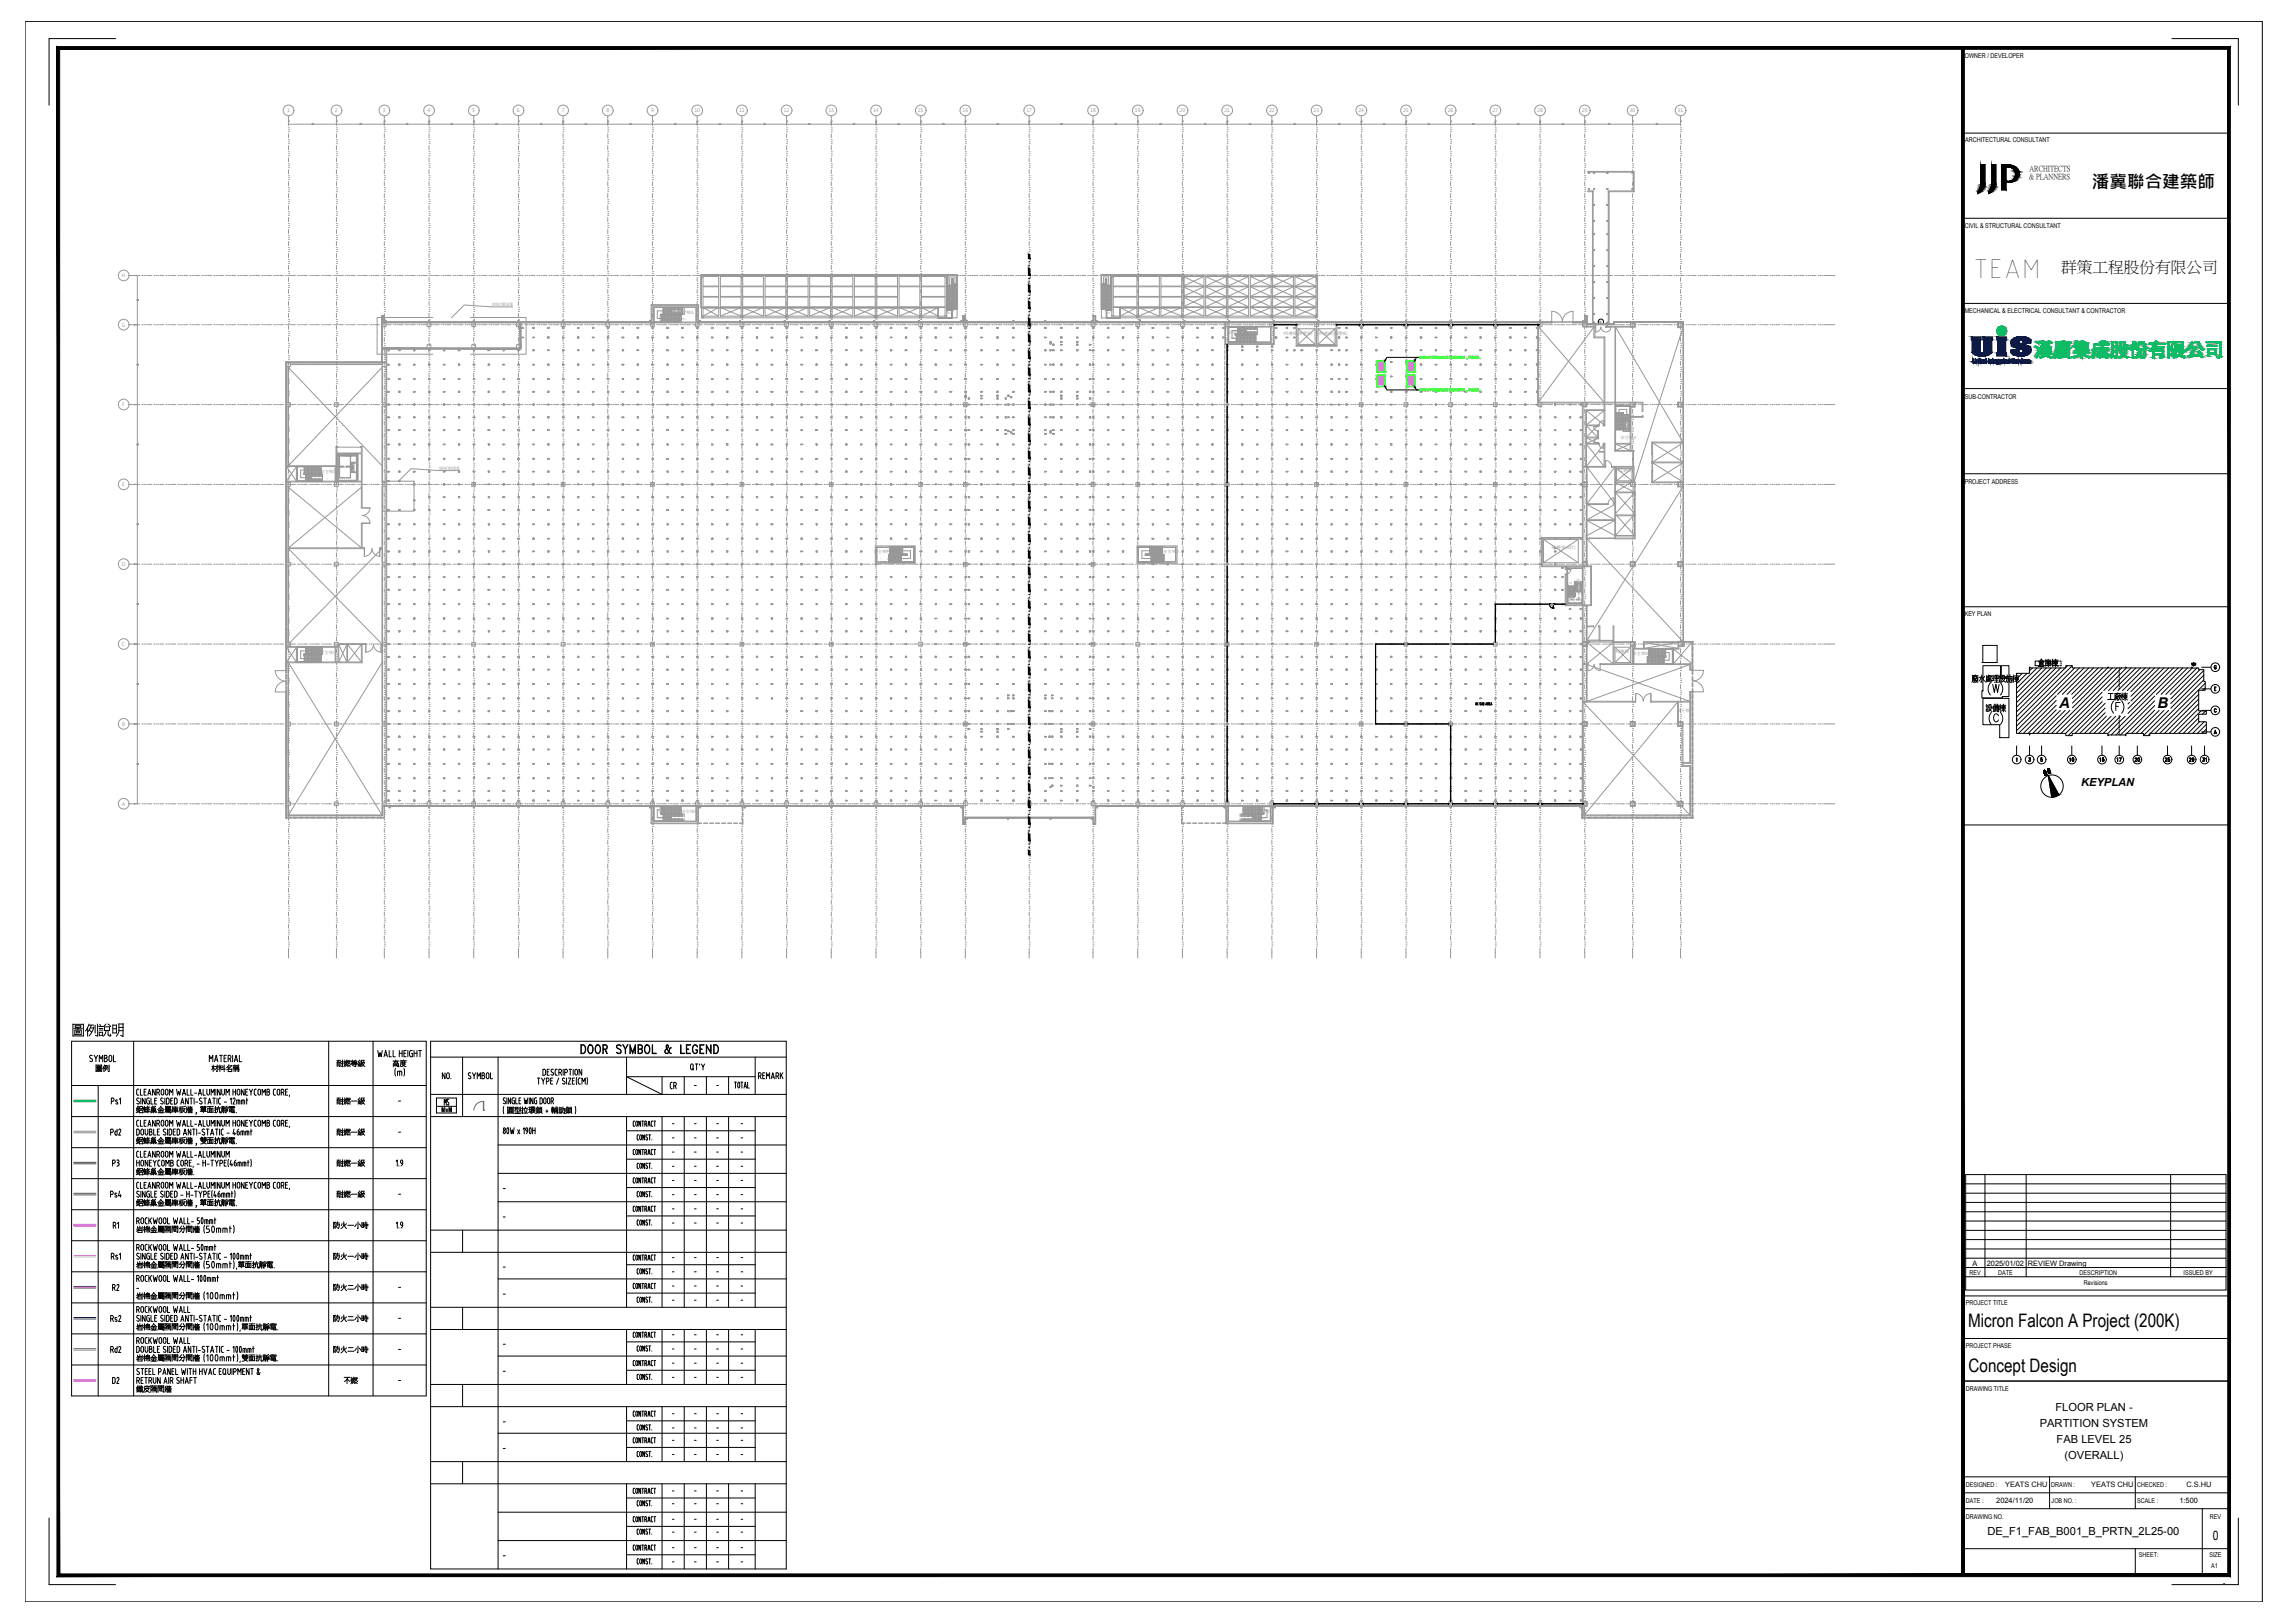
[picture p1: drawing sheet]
<svg xmlns="http://www.w3.org/2000/svg" width="860mm" height="610mm" viewBox="0 0 860 610" stroke-linecap="round" stroke-linejoin="round" font-family="sans-serif">
<defs><g id="words">
<text font-size="16.8" x="123.1" y="527">不燃</text>
<text font-size="14.1" x="26.1" y="394.4">圖例說明</text>
<text font-size="12.8" x="762" y="252.2">倉庫棟</text>
<text font-size="12.3" x="31.4" y="405">圖例</text>
<text font-size="11.9" x="741.9" y="269.5">設備棟</text>
<text font-size="10.7" x="741.6" y="104.4">TEAM</text>
<text font-size="10.6" x="187.3" y="421.6">( + )</text>
<text font-size="9.7" x="789.9" y="264.9">工廠棟</text>
<text font-size="8.8" x="145.3" y="402.9">高度</text>
<text font-size="7.1" x="217.3" y="397.2">DOOR SYMBOL &amp; LEGEND</text>
<g font-size="7">
<text x="739.8" y="498.6">Micron Falcon A Project (200K)</text>
<text x="740" y="515.6">Concept Design</text>
</g>
<text font-size="6.6" x="786.4" y="70.6">潘冀聯合建築師</text>
<text font-size="5.9" x="774.8" y="102.3">群策工程股份有限公司</text>
<g font-size="5.7">
<text x="165.5" y="417">MS</text>
<text x="40.2" y="427.9">Pd2</text>
<text x="40.9" y="439.6">P3</text>
</g>
<g font-size="5.6">
<text x="774" y="266">A</text>
<text x="811" y="266">B</text>
</g>
<g font-size="5.3">
<text x="250.5" y="410.3">CR</text>
<text x="41.3" y="462.8">R1</text>
<text x="40.9" y="486.1">R2</text>
<text x="40.2" y="509.4">Rd2</text>
<text x="40.9" y="521.1">D2</text>
</g>
<text font-size="4.9" x="831.9" y="578.7">0</text>
<g font-size="4.4">
<text x="780.3" y="287.5" transform="rotate(-90 780.3 287.5)">10</text>
<text x="788.1" y="287.5">15</text>
<text x="794.5" y="287.5">17</text>
<text x="801.2" y="287.5">20</text>
<text x="812.8" y="287.5">25</text>
<text x="821.6" y="287.5">29</text>
<text x="826.9" y="287.5">31</text>
</g>
<g font-size="4.2">
<text x="782.3" y="295.4">KEYPLAN</text>
<text x="772.6" y="530.5">FLOOR PLAN -</text>
<text x="766.8" y="536.5">PARTITION SYSTEM</text>
<text x="773.1" y="542.5">FAB LEVEL 25</text>
<text x="776.1" y="548.5">(OVERALL)</text>
<text x="747.1" y="576.7">DE_F1_FAB_B001_B_PRTN_2L25-00</text>
</g>
<text font-size="3.5" x="835.6" y="596">-</text>
<g font-size="2.9">
<text x="762.9" y="64.4">ARCHITECTS</text>
<text x="762.7" y="67.3">&amp; PLANNERS</text>
</g>
<g font-size="2.8">
<text x="741.4" y="475.8">A</text>
<text x="746.8" y="475.8">2025/01/02</text>
<text x="762.3" y="475.6">REVIEW Drawing</text>
<text x="753.7" y="558.8">YEATS CHU</text>
<text x="786.1" y="558.8">YEATS CHU</text>
<text x="821.9" y="558.9">C.S.HU</text>
<text x="750.4" y="564.7">2024/11/20</text>
<text x="819.3" y="564.8">1:500</text>
</g>
<g font-size="2.6">
<text x="259.6" y="409.2">-</text>
<text x="268.1" y="409.2">-</text>
<text x="148.5" y="414.9">-</text>
<text x="251.5" y="423.7">-</text>
<text x="260" y="423.7">-</text>
<text x="268.1" y="423.7">-</text>
<text x="277.3" y="423.7">-</text>
<text x="148.5" y="426.9">-</text>
<text x="251.5" y="429">-</text>
<text x="260" y="429">-</text>
<text x="268.1" y="429">-</text>
<text x="277.3" y="429">-</text>
<text x="251.5" y="434.3">-</text>
<text x="260" y="434.3">-</text>
<text x="268.1" y="434.3">-</text>
<text x="277.3" y="434.3">-</text>
<text x="251.5" y="439.6">-</text>
<text x="260" y="439.6">-</text>
<text x="268.1" y="439.6">-</text>
<text x="277.3" y="439.6">-</text>
<text x="188" y="448">-</text>
<text x="251.5" y="444.9">-</text>
<text x="260" y="444.9">-</text>
<text x="268.1" y="444.9">-</text>
<text x="277.3" y="444.9">-</text>
<text x="148.5" y="450.1">-</text>
<text x="251.5" y="455.4">-</text>
<text x="251.5" y="450.1">-</text>
<text x="260" y="455.4">-</text>
<text x="260" y="450.1">-</text>
<text x="268.1" y="455.4">-</text>
<text x="268.1" y="450.1">-</text>
<text x="277.3" y="455.4">-</text>
<text x="277.3" y="450.1">-</text>
<text x="188" y="458.6">-</text>
<text x="251.5" y="460.7">-</text>
<text x="260" y="460.7">-</text>
<text x="268.1" y="460.7">-</text>
<text x="277.3" y="460.7">-</text>
<text x="251.5" y="473.8">-</text>
<text x="260" y="473.8">-</text>
<text x="268.1" y="473.8">-</text>
<text x="277.3" y="473.8">-</text>
<text x="188" y="477.3">-</text>
<text x="251.5" y="479.1">-</text>
<text x="260" y="479.1">-</text>
<text x="268.1" y="479.1">-</text>
<text x="277.3" y="479.1">-</text>
<text x="50.1" y="485.4">-</text>
<text x="148.5" y="485.1">-</text>
<text x="251.5" y="484.4">-</text>
<text x="260" y="484.4">-</text>
<text x="268.1" y="484.4">-</text>
<text x="277.3" y="484.4">-</text>
<text x="188" y="487.5">-</text>
<text x="251.5" y="490">-</text>
<text x="260" y="490">-</text>
<text x="268.1" y="490">-</text>
<text x="277.3" y="490">-</text>
<text x="148.5" y="496.7">-</text>
<text x="251.5" y="502.7">-</text>
<text x="260" y="502.7">-</text>
<text x="268.1" y="502.7">-</text>
<text x="277.3" y="502.7">-</text>
<text x="148.5" y="508.4">-</text>
<text x="188" y="506.6">-</text>
<text x="251.5" y="508.4">-</text>
<text x="260" y="508.4">-</text>
<text x="268.1" y="508.4">-</text>
<text x="277.3" y="508.4">-</text>
<text x="251.5" y="513.6">-</text>
<text x="260" y="513.6">-</text>
<text x="268.1" y="513.6">-</text>
<text x="277.3" y="513.6">-</text>
<text x="148.5" y="520">-</text>
<text x="188" y="516.5">-</text>
<text x="251.5" y="518.9">-</text>
<text x="260" y="518.9">-</text>
<text x="268.1" y="518.9">-</text>
<text x="277.3" y="518.9">-</text>
<text x="251.5" y="532.7">-</text>
<text x="260" y="532.7">-</text>
<text x="268.1" y="532.7">-</text>
<text x="277.3" y="532.7">-</text>
<text x="188" y="535.5">-</text>
<text x="251.5" y="538">-</text>
<text x="260" y="538">-</text>
<text x="268.1" y="538">-</text>
<text x="277.3" y="538">-</text>
<text x="188" y="545.7">-</text>
<text x="251.5" y="542.6">-</text>
<text x="260" y="542.6">-</text>
<text x="268.1" y="542.6">-</text>
<text x="277.3" y="542.6">-</text>
<text x="251.5" y="547.9">-</text>
<text x="260" y="547.9">-</text>
<text x="268.1" y="547.9">-</text>
<text x="277.3" y="547.9">-</text>
<text x="251.5" y="561.6">-</text>
<text x="260" y="561.6">-</text>
<text x="268.1" y="561.6">-</text>
<text x="277.3" y="561.6">-</text>
<text x="251.5" y="566.2">-</text>
<text x="260" y="566.2">-</text>
<text x="268.1" y="566.2">-</text>
<text x="277.3" y="566.2">-</text>
<text x="251.5" y="572.2">-</text>
<text x="260" y="572.2">-</text>
<text x="268.1" y="572.2">-</text>
<text x="277.3" y="572.2">-</text>
<text x="251.5" y="577.1">-</text>
<text x="260" y="577.1">-</text>
<text x="268.1" y="577.1">-</text>
<text x="277.3" y="577.1">-</text>
<text x="188" y="586">-</text>
<text x="251.5" y="582.8">-</text>
<text x="260" y="582.8">-</text>
<text x="268.1" y="582.8">-</text>
<text x="277.3" y="582.8">-</text>
<text x="251.5" y="588.1">-</text>
<text x="260" y="588.1">-</text>
<text x="268.1" y="588.1">-</text>
<text x="277.3" y="588.1">-</text>
</g>
<g font-size="2.5">
<text x="738.6" y="21.8">OWNER / DEVELOPER</text>
<text x="738.7" y="53.5">ARCHITECTURAL CONSULTANT</text>
<text x="738.6" y="85.6">CIVIL &amp; STRUCTURAL CONSULTANT</text>
<text x="738.5" y="117.7">MECHANICAL &amp; ELECTRICAL CONSULTANT &amp; CONTRACTOR</text>
<text x="738.6" y="149.9">SUB-CONTRACTOR</text>
<text x="738.5" y="182">PROJECT ADDRESS</text>
<text x="738.5" y="231.6">KEY PLAN</text>
<text x="740.4" y="479">REV</text>
<text x="751.1" y="479">DATE</text>
<text x="781.8" y="479">DESCRIPTION</text>
<text x="820.8" y="479">ISSUED BY</text>
<text x="783.4" y="482.9">Revisions</text>
<text x="739" y="490.6">PROJECT TITLE</text>
<text x="739" y="506.6">PROJECT PHASE</text>
<text x="739" y="522.6">DRAWING TITLE</text>
<text x="739" y="558.9">DESIGNED :</text>
<text x="771.1" y="558.9">DRAWN :</text>
<text x="803.4" y="558.9">CHECKED :</text>
<text x="739" y="564.9">DATE :</text>
<text x="771.2" y="564.9">JOB NO. :</text>
<text x="803.4" y="564.9">SCALE :</text>
<text x="739" y="570.7">DRAWING NO.</text>
<text x="830.7" y="570.7">REV</text>
<text x="804" y="585.2">SHEET:</text>
<text x="830.5" y="585.2">SIZE</text>
<text x="831.2" y="589.1">A1</text>
</g>
<g font-size="1.9" fill="#989898">
<text x="107.9" y="42.2">1</text>
<text x="125.9" y="42.2">2</text>
<text x="143.9" y="42.2">3</text>
<text x="160.7" y="42.2">4</text>
<text x="177.5" y="42.2">5</text>
<text x="194.3" y="42.2">6</text>
<text x="211.1" y="42.2">7</text>
<text x="228" y="42.2">8</text>
<text x="244.8" y="42.2">9</text>
<text x="261" y="42.2">10</text>
<text x="277.8" y="42.2">11</text>
<text x="294.6" y="42.2">12</text>
<text x="311.4" y="42.2">13</text>
<text x="328.2" y="42.2">14</text>
<text x="345" y="42.2">15</text>
<text x="361.8" y="42.2">16</text>
<text x="385.8" y="42.2">17</text>
<text x="409.8" y="42.2">18</text>
<text x="426.6" y="42.2">19</text>
<text x="443.4" y="42.2">20</text>
<text x="460.2" y="42.2">21</text>
<text x="477" y="42.2">22</text>
<text x="493.8" y="42.2">23</text>
<text x="510.6" y="42.2">24</text>
<text x="527.4" y="42.2">25</text>
<text x="544.2" y="42.2">26</text>
<text x="561" y="42.2">27</text>
<text x="577.8" y="42.2">28</text>
<text x="594.6" y="42.2">29</text>
<text x="612.6" y="42.2">30</text>
<text x="630.6" y="42.2">31</text>
<text x="45.7" y="104.3">H</text>
<text x="45.8" y="122.8">G</text>
<text x="46" y="152.7">F</text>
<text x="46" y="182.7">E</text>
<text x="45.7" y="212.8">D</text>
<text x="45.8" y="242.8">C</text>
<text x="45.9" y="272.8">B</text>
<text x="45.8" y="302.8">A</text>
</g>
<g font-size="1.6" fill="#989898">
<text x="184.9" y="115.2">增築RC樓板範圍</text>
<text x="254.9" y="117.9">安全梯G</text>
<text x="461.5" y="125.4">安全梯C</text>
<text x="482.5" y="125.8">#5電梯(無塵梯)</text>
<text x="495.8" y="125.8">#4電梯(無塵梯)</text>
<text x="464" y="128">-</text>
<text x="487.6" y="128.4">-</text>
<text x="500.9" y="128.4">-</text>
<text x="609.3" y="165.1">安全梯A</text>
<text x="611.9" y="167.8">-</text>
<text x="120.5" y="177.7">安全梯I</text>
<text x="164.9" y="176.7">增築RC樓板範圍</text>
<text x="608.2" y="177.5">#1電梯</text>
<text x="610.4" y="180.2">-</text>
<text x="328.5" y="207.7">安全梯F</text>
<text x="437.3" y="207.7">安全梯D</text>
<text x="583.3" y="206.3">#3電梯(10T)</text>
<text x="587.4" y="209">-</text>
<text x="589.2" y="226">安全梯K</text>
<text x="591.7" y="228.7">-</text>
<text x="120.4" y="245.7">安全梯J</text>
<text x="607.2" y="245.2">#2電梯</text>
<text x="609.5" y="247.9">-</text>
<text x="613.7" y="246">安全梯B</text>
<text x="630.3" y="267.4">安全梯L</text>
<text x="256.3" y="305.5">安全梯H</text>
<text x="472.5" y="305.5">安全梯E</text>
<text x="474.9" y="308.2">-</text>
</g>
<g font-size="1.1" fill="#989898">
<text x="256.6" y="117.1">DN</text>
<text x="356.1" y="117.9">DN</text>
<text x="415.9" y="117.9">DN</text>
<text x="256.2" y="120.2">UP</text>
<text x="463.9" y="124.8">UP</text>
<text x="462.9" y="127.6">DN</text>
<text x="333.5" y="207.4">UP</text>
<text x="333.4" y="210.3">DN</text>
<text x="589.9" y="219.6">UP</text>
<text x="592.7" y="218.3">DN</text>
<text x="247" y="304.9">DN</text>
<text x="475.3" y="304.9">DN</text>
<text x="247.6" y="307.7">UP</text>
<text x="474.4" y="307.7">UP</text>
</g>
<text font-size="1.1" x="601.1" y="121.3">S6</text>
</g></defs>
<g fill="none" stroke="#989898" stroke-width=".38">
<path d="M108.4 48h.1M108.4 48.8h.1M108.4 49.5h.1M108.4 52.5h.1M108.4 53.3h.1M108.4 54h.1M108.4 57h.1M108.4 57.8h.1M108.4 58.5h.1M108.4 45.5h.1M108.4 43.5v3.8M108.4 50.3v1.5"/>
<path d="M108.4 54.8v1.5M108.4 59.3v1.5M108.5 46.7h8.9M117.3 46.6h.1M117.3 46.7h.1M117.3 46.6v.1M117.4 46.7h.1M117.4 46.6v.1M117.5 46.6h.1M117.5 46.7h.1M117.5 46.6v.1M117.6 46.6v.1"/>
<path d="M117.6 46.6l17.7 .1M126.5 48h.1M126.5 48.8h.1M126.5 49.5h.1M126.5 52.5h.1M126.5 53.3h.1M126.5 54h.1M126.5 57h.1M126.5 57.8h.1M126.5 58.5h.1M126.5 45.5h.1M126.5 43.5v3.8"/>
<path d="M126.5 50.3v1.5M126.5 54.8v1.5M126.5 59.3v1.5M135.3 46.6v.1M135.4 46.6h.1M135.4 46.7h.1M135.4 46.6v.1M135.5 46.6v.1M135.5 46.6h.1M135.5 46.7h.1M135.6 46.6h.1M135.6 46.7h.1"/>
<path d="M135.6 46.6v.1M135.6 46.7h17.1M144.5 48h.1M144.5 48.8h.1M144.5 49.5h.1M144.5 52.5h.1M144.5 53.3h.1M144.5 54h.1M144.5 57h.1M144.5 57.8h.1M144.5 58.5h.1M144.5 45.5h.1"/>
<path d="M144.5 43.5v3.8M144.5 50.3v1.5M144.5 54.8v1.5M144.5 59.3v1.5M152.7 46.6h.1M152.7 46.7h.1M152.8 46.6v.1M152.9 46.6h.1M152.9 46.7h.1M152.9 46.6v.1M153 46.6v.1M153 46.6h.1"/>
<path d="M153 46.7h.1M153 46.7h16.5M161.3 48h.1M161.3 48.8h.1M161.3 49.5h.1M161.3 52.5h.1M161.3 53.3h.1M161.3 54h.1M161.3 57h.1M161.3 57.8h.1M161.3 58.5h.1M161.3 45.5h.1"/>
<path d="M161.3 43.5v3.8M161.3 50.3v1.5M161.3 54.8v1.5M161.3 59.3v1.5M169.5 46.6h.1M169.5 46.7h.1M169.6 46.6v.1M169.7 46.6h.1M169.7 46.7h.1M169.7 46.6v.1M169.8 46.6h.1M169.8 46.7h.1"/>
<path d="M169.8 46.6v.1M169.8 46.7h16.5M178.1 48h.1M178.1 48.8h.1M178.1 49.5h.1M178.1 52.5h.1M178.1 53.3h.1M178.1 54h.1M178.1 57h.1M178.1 57.8h.1M178.1 58.5h.1M178.1 45.5h.1"/>
<path d="M178.1 43.5v3.8M178.1 50.3v1.5M178.1 54.8v1.5M178.1 59.3v1.5M186.3 46.6h.1M186.3 46.7h.1M186.4 46.6v.1M186.5 46.6h.1M186.5 46.7h.1M186.5 46.6v.1M186.6 46.6h.1M186.6 46.7h.1"/>
<path d="M186.6 46.6v.1M186.6 46.7h16.5M194.9 48h.1M194.9 48.8h.1M194.9 49.5h.1M194.9 52.5h.1M194.9 53.3h.1M194.9 54h.1M194.9 57h.1M194.9 57.8h.1M194.9 58.5h.1M194.9 45.5h.1"/>
<path d="M194.9 43.5v3.8M194.9 50.3v1.5M194.9 54.8v1.5M194.9 59.3v1.5M203.1 46.6h.1M203.1 46.7h.1M203.2 46.6v.1M203.3 46.6h.1M203.3 46.7h.1M203.3 46.6v.1M203.4 46.6h.1M203.4 46.7h.1"/>
<path d="M203.4 46.6v.1M203.4 46.6l16.5 .1M211.7 48h.1M211.7 48.8h.1M211.7 49.5h.1M211.7 52.5h.1M211.7 53.3h.1M211.7 54h.1M211.7 57h.1M211.7 57.8h.1M211.7 58.5h.1M211.7 45.5h.1"/>
<path d="M211.7 43.5v3.8M211.7 50.3v1.5M211.7 54.8v1.5M211.7 59.3v1.5M219.9 46.6h.1M219.9 46.7h.1M220 46.6v.1M220.1 46.6h.1M220.1 46.7h.1M220.1 46.6v.1M220.2 46.6v.1M220.2 46.6h.1"/>
<path d="M220.2 46.7h.1M220.2 46.6l16.5 .1M228.5 48h.1M228.5 48.8h.1M228.5 49.5h.1M228.5 52.5h.1M228.5 53.3h.1M228.5 54h.1M228.5 57h.1M228.5 57.8h.1M228.5 58.5h.1M228.5 45.5h.1"/>
<path d="M228.5 43.5v3.8M228.5 50.3v1.5M228.5 54.8v1.5M228.5 59.3v1.5M236.8 46.6h.1M236.8 46.7h.1M236.8 46.6v.1M236.9 46.6h.1M236.9 46.7h.1M236.9 46.6v.1M237 46.6v.1M237 46.6h.1"/>
<path d="M237 46.7h.1M237.1 46.7h16.4M245.3 48h.1M245.3 48.8h.1M245.3 49.5h.1M245.3 52.5h.1M245.3 53.3h.1M245.3 54h.1M245.3 57h.1M245.3 57.8h.1M245.3 58.5h.1M245.3 45.5h.1"/>
<path d="M245.3 43.5v3.8M245.3 50.3v1.5M245.3 54.8v1.5M245.3 59.3v1.5M253.6 46.6h.1M253.6 46.7h.1M253.7 46.7h.1M253.7 46.6h.1M253.7 46.6v.1M253.8 46.6h.1M253.8 46.7h.1M253.8 46.7h16.5"/>
<path d="M253.8 46.6v.1M262.1 48h.1M262.1 48.8h.1M262.1 49.5h.1M262.1 52.5h.1M262.1 53.3h.1M262.1 54h.1M262.1 57h.1M262.1 57.8h.1M262.1 58.5h.1M262.1 45.5h.1M262.1 43.5v3.8"/>
<path d="M262.1 50.3v1.5M262.1 54.8v1.5M262.1 59.3v1.5M270.4 46.6h.1M270.4 46.7h.1M270.4 46.6l.1 .1M270.5 46.6h.1M270.5 46.7h.1M270.5 46.6v.1M270.6 46.6l16.5 .1M278.9 48h.1M278.9 48.8h.1"/>
<path d="M278.9 49.5h.1M278.9 52.5h.1M278.9 53.3h.1M278.9 54h.1M278.9 57h.1M278.9 57.8h.1M278.9 58.5h.1M278.9 45.5h.1M278.9 43.5v3.8M278.9 50.3v1.5M278.9 54.8v1.5M278.9 59.3v1.5"/>
<path d="M287.1 46.7h.1M287.2 46.6h.1M287.2 46.7h.1M287.2 46.6l.1 .1M287.3 46.6h.1M287.3 46.7h.1M287.3 46.6v.1M287.4 46.6v.1M287.4 46.6l16.5 .1M295.7 48h.1M295.7 48.8h.1M295.7 49.5h.1"/>
<path d="M295.7 52.5h.1M295.7 53.3h.1M295.7 54h.1M295.7 57h.1M295.7 57.8h.1M295.7 58.5h.1M295.7 45.5h.1M295.7 43.5v3.8M295.7 50.3v1.5M295.7 54.8v1.5M295.7 59.3v1.5M303.9 46.6h.1"/>
<path d="M303.9 46.7h.1M304 46.7h.1M304 46.6v.1M304.1 46.6h.1M304.1 46.7h.1M304.1 46.6v.1M304.2 46.6v.1M304.2 46.6h.1M304.2 46.7h.1M304.2 46.7h16.5M312.5 48h.1M312.5 48.8h.1"/>
<path d="M312.5 49.5h.1M312.5 52.5h.1M312.5 53.3h.1M312.5 54h.1M312.5 57h.1M312.5 57.8h.1M312.5 58.5h.1M312.5 45.5h.1M312.5 43.5v3.8M312.5 50.3v1.5M312.5 54.8v1.5M312.5 59.3v1.5"/>
<path d="M320.7 46.6h.1M320.7 46.7h.1M320.8 46.6v.1M320.9 46.6h.1M320.9 46.7h.1M320.9 46.6v.1M321 46.6h.1M321 46.7h.1M321 46.6v.1M321 46.7h16.5M329.3 48h.1M329.3 48.8h.1"/>
<path d="M329.3 49.5h.1M329.3 52.5h.1M329.3 53.3h.1M329.3 54h.1M329.3 57h.1M329.3 57.8h.1M329.3 58.5h.1M329.3 45.5h.1M329.3 43.5v3.8M329.3 50.3v1.5M329.3 54.8v1.5M329.3 59.3v1.5"/>
<path d="M337.6 46.6h.1M337.6 46.7h.1M337.6 46.6v.1M337.7 46.6h.1M337.7 46.7h.1M337.7 46.6v.1M337.8 46.6h.1M337.8 46.7h.1M337.8 46.6v.1M337.8 46.7h16.5M346.1 48h.1M346.1 48.8h.1"/>
<path d="M346.1 49.5h.1M346.1 52.5h.1M346.1 53.3h.1M346.1 54h.1M346.1 57h.1M346.1 57.8h.1M346.1 58.5h.1M346.1 45.5h.1M346.1 43.5v3.8M346.1 50.3v1.5M346.1 54.8v1.5M346.1 59.3v1.5"/>
<path d="M354.4 46.6h.1M354.4 46.7h.1M354.4 46.6v.1M354.5 46.6h.1M354.5 46.7h.1M354.5 46.6v.1M354.6 46.6v.1M354.6 46.6l20.1 .1M362.9 48h.1M362.9 48.8h.1M362.9 49.5h.1M362.9 52.5h.1"/>
<path d="M362.9 53.3h.1M362.9 54h.1M362.9 57h.1M362.9 57.8h.1M362.9 58.5h.1M362.9 45.5h.1M362.9 43.5v3.8M362.9 50.3v1.5M362.9 54.8v1.5M362.9 59.3v1.5M374.7 46.6l.1 .1M374.8 46.6h.1"/>
<path d="M374.8 46.7h.1M374.9 46.6v.1M375 46.6h.1M375 46.7h.1M375 46.6v.1M386.9 48h.1M386.9 48.8h.1M386.9 49.5h.1M386.9 52.5h.1M386.9 53.3h.1M386.9 54h.1M386.9 57h.1"/>
<path d="M386.9 57.8h.1M386.9 58.5h.1M386.9 45.5h.1M386.9 43.5v3.8M386.9 50.3v1.5M386.9 54.8v1.5M386.9 59.3v1.5M398.7 46.6l-23.6 .1M398.8 46.6h.1M398.8 46.7h.1M398.9 46.7h.1M398.9 46.6v.1"/>
<path d="M398.9 46.6h.1M399 46.6v.1M399 46.6h.1M399 46.7h.1M399.1 46.7h20M410.9 48h.1M410.9 48.8h.1M410.9 49.5h.1M410.9 52.5h.1M410.9 53.3h.1M410.9 54h.1M410.9 57h.1"/>
<path d="M410.9 57.8h.1M410.9 58.5h.1M410.9 45.5h.1M410.9 43.5v3.8M410.9 50.3v1.5M410.9 54.8v1.5M410.9 59.3v1.5M419.2 46.6h.1M419.2 46.7h.1M419.2 46.6l.1 .1M419.3 46.6h.1M419.3 46.7h.1"/>
<path d="M419.3 46.6v.1M419.4 46.6v.1M419.4 46.6h.1M419.4 46.7h.1M419.5 46.7h16.4M427.7 48h.1M427.7 48.8h.1M427.7 49.5h.1M427.7 52.5h.1M427.7 53.3h.1M427.7 54h.1M427.7 57h.1"/>
<path d="M427.7 57.8h.1M427.7 58.5h.1M427.7 45.5h.1M427.7 43.5v3.8M427.7 50.3v1.5M427.7 54.8v1.5M427.7 59.3v1.5M436 46.6h.1M436 46.7h.1M436 46.6l.1 .1M436.1 46.6h.1M436.1 46.7h.1"/>
<path d="M436.1 46.6v.1M436.2 46.6h.1M436.2 46.7h.1M436.2 46.7h16.5M436.2 46.6v.1M444.5 48h.1M444.5 48.8h.1M444.5 49.5h.1M444.5 52.5h.1M444.5 53.3h.1M444.5 54h.1M444.5 57h.1"/>
<path d="M444.5 57.8h.1M444.5 58.5h.1M444.5 45.5h.1M444.5 43.5v3.8M444.5 50.3v1.5M444.5 54.8v1.5M444.5 59.3v1.5M452.8 46.6h.1M452.8 46.7h.1M452.8 46.6l.1 .1M452.9 46.6h.1M452.9 46.7h.1"/>
<path d="M452.9 46.6v.1M453 46.6h.1M453 46.7h.1M453 46.6v.1M453 46.6l16.5 .1M461.3 48h.1M461.3 48.8h.1M461.3 49.5h.1M461.3 52.5h.1M461.3 53.3h.1M461.3 54h.1M461.3 57h.1"/>
<path d="M461.3 57.8h.1M461.3 58.5h.1M461.3 45.5h.1M461.3 43.5v3.8M461.3 50.3v1.5M461.3 54.8v1.5M461.3 59.3v1.5M469.5 46.7h.1M469.6 46.6h.1M469.6 46.7h.1M469.6 46.6l.1 .1M469.7 46.6h.1"/>
<path d="M469.7 46.7h.1M469.7 46.6v.1M469.8 46.6h.1M469.8 46.7h.1M469.8 46.6v.1M469.9 46.6l16.5 .1M478.1 48h.1M478.1 48.8h.1M478.1 49.5h.1M478.1 52.5h.1M478.1 53.3h.1M478.1 54h.1"/>
<path d="M478.1 57h.1M478.1 57.8h.1M478.1 58.5h.1M478.1 45.5h.1M478.1 43.5v3.8M478.1 50.3v1.5M478.1 54.8v1.5M478.1 59.3v1.5M486.4 46.6h.1M486.4 46.7h.1M486.4 46.6v.1M486.5 46.6h.1"/>
<path d="M486.5 46.7h.1M486.5 46.6v.1M486.6 46.6h.1M486.6 46.7h.1M486.6 46.6v.1M486.6 46.7h16.5M494.9 48h.1M494.9 48.8h.1M494.9 49.5h.1M494.9 52.5h.1M494.9 53.3h.1M494.9 54h.1"/>
<path d="M494.9 57h.1M494.9 57.8h.1M494.9 58.5h.1M494.9 45.5h.1M494.9 43.5v3.8M494.9 50.3v1.5M494.9 54.8v1.5M494.9 59.3v1.5M503.2 46.6h.1M503.2 46.7h.1M503.2 46.6v.1M503.3 46.6h.1"/>
<path d="M503.3 46.7h.1M503.3 46.6v.1M503.4 46.6h.1M503.4 46.7h.1M503.4 46.6v.1M503.5 46.7h16.4M511.7 48h.1M511.7 48.8h.1M511.7 49.5h.1M511.7 52.5h.1M511.7 53.3h.1M511.7 54h.1"/>
<path d="M511.7 57h.1M511.7 57.8h.1M511.7 58.5h.1M511.7 45.5h.1M511.7 43.5v3.8M511.7 50.3v1.5M511.7 54.8v1.5M511.7 59.3v1.5M520 46.6h.1M520 46.7h.1M520.1 46.6v.1M520.1 46.6h.1"/>
<path d="M520.1 46.7h.1M520.2 46.6h.1M520.2 46.7h.1M520.2 46.6v.1M520.3 46.7h16.4M528.5 48h.1M528.5 48.8h.1M528.5 49.5h.1M528.5 52.5h.1M528.5 53.3h.1M528.5 54h.1M528.5 57h.1"/>
<path d="M528.5 57.8h.1M528.5 58.5h.1M528.5 45.5h.1M528.5 43.5v3.8M528.5 50.3v1.5M528.5 54.8v1.5M528.5 59.3v1.5M536.8 46.6h.1M536.8 46.7h.1M536.9 46.6v.1M536.9 46.6h.1M536.9 46.7h.1"/>
<path d="M537.1 46.7h.1M537.1 46.7h16.4M545.3 48h.1M545.3 48.8h.1M545.3 49.5h.1M545.3 52.5h.1M545.3 53.3h.1M545.3 54h.1M545.3 57h.1M545.3 57.8h.1M545.3 58.5h.1M545.3 45.5h.1"/>
<path d="M545.3 43.5v3.8M545.3 50.3v1.5M545.3 54.8v1.5M545.3 59.3v1.5M553.6 46.6h.1M553.6 46.7h.1M553.6 46.6l.1 .1M553.7 46.6h.1M553.7 46.7h.1M553.7 46.6v.1M553.8 46.6v.1M553.8 46.6h.1"/>
<path d="M553.8 46.7h.1M553.9 46.7h16.4M562.1 48h.1M562.1 48.8h.1M562.1 49.5h.1M562.1 52.5h.1M562.1 53.3h.1M562.1 54h.1M562.1 57h.1M562.1 57.8h.1M562.1 58.5h.1M562.1 45.5h.1"/>
<path d="M562.1 43.5v3.8M562.1 50.3v1.5M562.1 54.8v1.5M562.1 59.3v1.5M570.4 46.6h.1M570.4 46.7h.1M570.4 46.6l.1 .1M570.5 46.6h.1M570.5 46.7h.1M570.5 46.6v.1M570.6 46.6v.1M570.6 46.6h.1"/>
<path d="M570.6 46.7h.1M570.7 46.7h16.4M578.9 48h.1M578.9 48.8h.1M578.9 49.5h.1M578.9 52.5h.1M578.9 53.3h.1M578.9 54h.1M578.9 57h.1M578.9 57.8h.1M578.9 58.5h.1M578.9 45.5h.1"/>
<path d="M578.9 43.5v3.8M578.9 50.3v1.5M578.9 54.8v1.5M578.9 59.3v1.5M587.2 46.6h.1M587.2 46.7h.1M587.2 46.6l.1 .1M587.3 46.6h.1M587.3 46.7h.1M587.3 46.6v.1M587.4 46.6v.1M587.4 46.6h.1"/>
<path d="M587.4 46.7h.1M587.4 46.7h17.1M587.5 46.6v.1M595.7 48h.1M595.7 48.8h.1M595.7 49.5h.1M595.7 52.5h.1M595.7 53.3h.1M595.7 54h.1M595.7 57h.1M595.7 57.8h.1M595.7 58.5h.1"/>
<path d="M595.7 45.5h.1M595.7 43.5v3.8M595.7 50.3v1.5M595.7 54.8v1.5M595.7 59.3v1.5M604.6 46.6h.1M604.6 46.7h.1M604.6 46.6v.1M604.7 46.6v.1M604.7 46.6h.1M604.7 46.7h.1M604.8 46.6v.1"/>
<path d="M604.8 46.6h.1M604.8 46.7h.1M604.8 46.7h17.8M613.7 48h.1M613.7 48.8h.1M613.7 49.5h.1M613.7 52.5h.1M613.7 53.3h.1M613.7 54h.1M613.7 57h.1M613.7 57.8h.1M613.7 58.5h.1"/>
<path d="M613.7 45.5h.1M613.7 43.5v3.8M613.7 50.3v1.5M613.7 54.8v1.5M613.7 59.3v1.5M622.6 46.6h.1M622.6 46.7h.1M622.6 46.6v.1M622.7 46.6h.1M622.7 46.7h.1M622.7 46.6v.1M622.8 46.6h.1"/>
<path d="M622.8 46.7h.1M622.8 46.6v.1M622.9 46.7h8.8M631.7 48h.1M631.7 48.8h.1M631.7 49.5h.1M631.7 52.5h.1M631.7 53.3h.1M631.7 54h.1M631.7 57h.1M631.7 57.8h.1M631.7 58.5h.1"/>
<path d="M631.7 45.5h.1M631.7 43.5v3.8M631.7 50.3v1.5M631.7 54.8v1.5M631.7 59.3v1.5M108.4 61.5h.1M108.4 62.3h.1M108.4 63h.1M108.4 66h.1M108.4 66.8h.1M108.4 67.5h.1M108.4 70.5h.1"/>
<path d="M108.4 71.3h.1M108.4 72h.1M108.4 75h.1M108.4 75.8h.1M108.4 76.5h.1M108.4 79.5h.1M108.4 63.8v1.5M108.4 68.3v1.5M108.4 72.8v1.5M108.4 77.3v1.5M126.5 61.5h.1M126.5 62.3h.1"/>
<path d="M126.5 63h.1M126.5 66h.1M126.5 66.8h.1M126.5 67.5h.1M126.5 70.5h.1M126.5 71.3h.1M126.5 72h.1M126.5 75h.1M126.5 75.8h.1M126.5 76.5h.1M126.5 79.5h.1M126.5 63.8v1.5"/>
<path d="M126.5 68.3v1.5M126.5 72.8v1.5M126.5 77.3v1.5M144.5 61.5h.1M144.5 62.3h.1M144.5 63h.1M144.5 66h.1M144.5 66.8h.1M144.5 67.5h.1M144.5 70.5h.1M144.5 71.3h.1M144.5 72h.1"/>
<path d="M144.5 75h.1M144.5 75.8h.1M144.5 76.5h.1M144.5 79.5h.1M144.5 63.8v1.5M144.5 68.3v1.5M144.5 72.8v1.5M144.5 77.3v1.5M161.3 61.5h.1M161.3 62.3h.1M161.3 63h.1M161.3 66h.1"/>
<path d="M161.3 66.8h.1M161.3 67.5h.1M161.3 70.5h.1M161.3 71.3h.1M161.3 72h.1M161.3 75h.1M161.3 75.8h.1M161.3 76.5h.1M161.3 79.5h.1M161.3 63.8v1.5M161.3 68.3v1.5M161.3 72.8v1.5"/>
<path d="M161.3 77.3v1.5M178.1 61.5h.1M178.1 62.3h.1M178.1 63h.1M178.1 66h.1M178.1 66.8h.1M178.1 67.5h.1M178.1 70.5h.1M178.1 71.3h.1M178.1 72h.1M178.1 75h.1M178.1 75.8h.1"/>
<path d="M178.1 76.5h.1M178.1 79.5h.1M178.1 63.8v1.5M178.1 68.3v1.5M178.1 72.8v1.5M178.1 77.3v1.5M194.9 61.5h.1M194.9 62.3h.1M194.9 63h.1M194.9 66h.1M194.9 66.8h.1M194.9 67.5h.1"/>
<path d="M194.9 70.5h.1M194.9 71.3h.1M194.9 72h.1M194.9 75h.1M194.9 75.8h.1M194.9 76.5h.1M194.9 79.5h.1M194.9 63.8v1.5M194.9 68.3v1.5M194.9 72.8v1.5M194.9 77.3v1.5M211.7 61.5h.1"/>
<path d="M211.7 62.3h.1M211.7 63h.1M211.7 66h.1M211.7 66.8h.1M211.7 67.5h.1M211.7 70.5h.1M211.7 71.3h.1M211.7 72h.1M211.7 75h.1M211.7 75.8h.1M211.7 76.5h.1M211.7 79.5h.1"/>
<path d="M211.7 63.8v1.5M211.7 68.3v1.5M211.7 72.8v1.5M211.7 77.3v1.5M228.5 61.5h.1M228.5 62.3h.1M228.5 63h.1M228.5 66h.1M228.5 66.8h.1M228.5 67.5h.1M228.5 70.5h.1M228.5 71.3h.1"/>
<path d="M228.5 72h.1M228.5 75h.1M228.5 75.8h.1M228.5 76.5h.1M228.5 79.5h.1M228.5 63.8v1.5M228.5 68.3v1.5M228.5 72.8v1.5M228.5 77.3v1.5M245.3 61.5h.1M245.3 62.3h.1M245.3 63h.1"/>
<path d="M245.3 66h.1M245.3 66.8h.1M245.3 67.5h.1M245.3 70.5h.1M245.3 71.3h.1M245.3 72h.1M245.3 75h.1M245.3 75.8h.1M245.3 76.5h.1M245.3 79.5h.1M245.3 63.8v1.5M245.3 68.3v1.5"/>
<path d="M245.3 72.8v1.5M245.3 77.3v1.5M262.1 61.5h.1M262.1 62.3h.1M262.1 63h.1M262.1 66h.1M262.1 66.8h.1M262.1 67.5h.1M262.1 70.5h.1M262.1 71.3h.1M262.1 72h.1M262.1 75h.1"/>
<path d="M262.1 75.8h.1M262.1 76.5h.1M262.1 79.5h.1M262.1 63.8v1.5M262.1 68.3v1.5M262.1 72.8v1.5M262.1 77.3v1.5M278.9 61.5h.1M278.9 62.3h.1M278.9 63h.1M278.9 66h.1M278.9 66.8h.1"/>
<path d="M278.9 67.5h.1M278.9 70.5h.1M278.9 71.3h.1M278.9 72h.1M278.9 75h.1M278.9 75.8h.1M278.9 76.5h.1M278.9 79.5h.1M278.9 63.8v1.5M278.9 68.3v1.5M278.9 72.8v1.5M278.9 77.3v1.5"/>
<path d="M295.7 61.5h.1M295.7 62.3h.1M295.7 63h.1M295.7 66h.1M295.7 66.8h.1M295.7 67.5h.1M295.7 70.5h.1M295.7 71.3h.1M295.7 72h.1M295.7 75h.1M295.7 75.8h.1M295.7 76.5h.1"/>
<path d="M295.7 79.5h.1M295.7 63.8v1.5M295.7 68.3v1.5M295.7 72.8v1.5M295.7 77.3v1.5M312.5 61.5h.1M312.5 62.3h.1M312.5 63h.1M312.5 66h.1M312.5 66.8h.1M312.5 67.5h.1M312.5 70.5h.1"/>
<path d="M312.5 71.3h.1M312.5 72h.1M312.5 75h.1M312.5 75.8h.1M312.5 76.5h.1M312.5 79.5h.1M312.5 63.8v1.5M312.5 68.3v1.5M312.5 72.8v1.5M312.5 77.3v1.5M329.3 61.5h.1M329.3 62.3h.1"/>
<path d="M329.3 63h.1M329.3 66h.1M329.3 66.8h.1M329.3 67.5h.1M329.3 70.5h.1M329.3 71.3h.1M329.3 72h.1M329.3 75h.1M329.3 75.8h.1M329.3 76.5h.1M329.3 79.5h.1M329.3 63.8v1.5"/>
<path d="M329.3 68.3v1.5M329.3 72.8v1.5M329.3 77.3v1.5M346.1 61.5h.1M346.1 62.3h.1M346.1 63h.1M346.1 66h.1M346.1 66.8h.1M346.1 67.5h.1M346.1 70.5h.1M346.1 71.3h.1M346.1 72h.1"/>
<path d="M346.1 75h.1M346.1 75.8h.1M346.1 76.5h.1M346.1 79.5h.1M346.1 63.8v1.5M346.1 68.3v1.5M346.1 72.8v1.5M346.1 77.3v1.5M362.9 61.5h.1M362.9 62.3h.1M362.9 63h.1M362.9 66h.1"/>
<path d="M362.9 66.8h.1M362.9 67.5h.1M362.9 70.5h.1M362.9 71.3h.1M362.9 72h.1M362.9 75h.1M362.9 75.8h.1M362.9 76.5h.1M362.9 79.5h.1M362.9 63.8v1.5M362.9 68.3v1.5M362.9 72.8v1.5"/>
<path d="M362.9 77.3v1.5M386.9 61.5h.1M386.9 62.3h.1M386.9 63h.1M386.9 66h.1M386.9 66.8h.1M386.9 67.5h.1M386.9 70.5h.1M386.9 71.3h.1M386.9 72h.1M386.9 75h.1M386.9 75.8h.1"/>
<path d="M386.9 76.5h.1M386.9 79.5h.1M386.9 63.8v1.5M386.9 68.3v1.5M386.9 72.8v1.5M386.9 77.3v1.5M410.9 61.5h.1M410.9 62.3h.1M410.9 63h.1M410.9 66h.1M410.9 66.8h.1M410.9 67.5h.1"/>
<path d="M410.9 70.5h.1M410.9 71.3h.1M410.9 72h.1M410.9 75h.1M410.9 75.8h.1M410.9 76.5h.1M410.9 79.5h.1M410.9 63.8v1.5M410.9 68.3v1.5M410.9 72.8v1.5M410.9 77.3v1.5M427.7 61.5h.1"/>
<path d="M427.7 62.3h.1M427.7 63h.1M427.7 66h.1M427.7 66.8h.1M427.7 67.5h.1M427.7 70.5h.1M427.7 71.3h.1M427.7 72h.1M427.7 75h.1M427.7 75.8h.1M427.7 76.5h.1M427.7 79.5h.1"/>
<path d="M427.7 63.8v1.5M427.7 68.3v1.5M427.7 72.8v1.5M427.7 77.3v1.5M444.5 61.5h.1M444.5 62.3h.1M444.5 63h.1M444.5 66h.1M444.5 66.8h.1M444.5 67.5h.1M444.5 70.5h.1M444.5 71.3h.1"/>
<path d="M444.5 72h.1M444.5 75h.1M444.5 75.8h.1M444.5 76.5h.1M444.5 79.5h.1M444.5 63.8v1.5M444.5 68.3v1.5M444.5 72.8v1.5M444.5 77.3v1.5M461.3 61.5h.1M461.3 62.3h.1M461.3 63h.1"/>
<path d="M461.3 66h.1M461.3 66.8h.1M461.3 67.5h.1M461.3 70.5h.1M461.3 71.3h.1M461.3 72h.1M461.3 75h.1M461.3 75.8h.1M461.3 76.5h.1M461.3 79.5h.1M461.3 63.8v1.5M461.3 68.3v1.5"/>
<path d="M461.3 72.8v1.5M461.3 77.3v1.5M478.1 61.5h.1M478.1 62.3h.1M478.1 63h.1M478.1 66h.1M478.1 66.8h.1M478.1 67.5h.1M478.1 70.5h.1M478.1 71.3h.1M478.1 72h.1M478.1 75h.1"/>
<path d="M478.1 75.8h.1M478.1 76.5h.1M478.1 79.5h.1M478.1 63.8v1.5M478.1 68.3v1.5M478.1 72.8v1.5M478.1 77.3v1.5M494.9 61.5h.1M494.9 62.3h.1M494.9 63h.1M494.9 66h.1M494.9 66.8h.1"/>
<path d="M494.9 67.5h.1M494.9 70.5h.1M494.9 71.3h.1M494.9 72h.1M494.9 75h.1M494.9 75.8h.1M494.9 76.5h.1M494.9 79.5h.1M494.9 63.8v1.5M494.9 68.3v1.5M494.9 72.8v1.5M494.9 77.3v1.5"/>
<path d="M511.7 61.5h.1M511.7 62.3h.1M511.7 63h.1M511.7 66h.1M511.7 66.8h.1M511.7 67.5h.1M511.7 70.5h.1M511.7 71.3h.1M511.7 72h.1M511.7 75h.1M511.7 75.8h.1M511.7 76.5h.1"/>
<path d="M511.7 79.5h.1M511.7 63.8v1.5M511.7 68.3v1.5M511.7 72.8v1.5M511.7 77.3v1.5M528.5 61.5h.1M528.5 62.3h.1M528.5 63h.1M528.5 66h.1M528.5 66.8h.1M528.5 67.5h.1M528.5 70.5h.1"/>
<path d="M528.5 71.3h.1M528.5 72h.1M528.5 75h.1M528.5 75.8h.1M528.5 76.5h.1M528.5 79.5h.1M528.5 63.8v1.5M528.5 68.3v1.5M528.5 72.8v1.5M528.5 77.3v1.5M545.3 61.5h.1M545.3 62.3h.1"/>
<path d="M545.3 63h.1M545.3 66h.1M545.3 66.8h.1M545.3 67.5h.1M545.3 70.5h.1M545.3 71.3h.1M545.3 72h.1M545.3 75h.1M545.3 75.8h.1M545.3 76.5h.1M545.3 79.5h.1M545.3 63.8v1.5"/>
<path d="M545.3 68.3v1.5M545.3 72.8v1.5M545.3 77.3v1.5M562.1 61.5h.1M562.1 62.3h.1M562.1 63h.1M562.1 66h.1M562.1 66.8h.1M562.1 67.5h.1M562.1 70.5h.1M562.1 71.3h.1M562.1 72h.1"/>
<path d="M562.1 75h.1M562.1 75.8h.1M562.1 76.5h.1M562.1 79.5h.1M562.1 63.8v1.5M562.1 68.3v1.5M562.1 72.8v1.5M562.1 77.3v1.5M578.9 61.5h.1M578.9 62.3h.1M578.9 63h.1M578.9 66h.1"/>
<path d="M578.9 66.8h.1M578.9 67.5h.1M578.9 70.5h.1M578.9 71.3h.1M578.9 72h.1M578.9 75h.1M578.9 75.8h.1M578.9 76.5h.1M578.9 79.5h.1M578.9 63.8v1.5M578.9 68.3v1.5M578.9 72.8v1.5"/>
<path d="M578.9 77.3v1.5M595.7 61.5h.1M595.7 62.3h.1M595.7 63h.1M595.7 66h.1M595.7 66.8h.1M595.7 67.5h.1M595.7 70.5h.1M595.7 71.3h.1M595.7 72h.1M595.7 75h.1M595.7 75.8h.1"/>
<path d="M595.7 76.5h.1M595.7 79.5h.1M595.7 63.8v1.5M595.7 68.3v1.5M595.7 72.8v1.5M595.7 77.3v1.5M597.1 64.8h.4v.4h-.4zM597.1 70.8v.2l.4-.2v.4v-.2l-.4 .2zM598.6 72v49.5h.3v-49.8h-2v.3h2M599 64.8h.4v.4h-.4zM599 70.8v.2l.4-.2v.4v-.2l-.4 .2zM599 76.8v.2l.4-.2v.4v-.2l-.4 .2z"/>
<path d="M604 70.8v.2l.4-.2v.4v-.2l-.4 .2zM604 64.8h.4v.4h-.4zM604 76.8v.2l.4-.2v.4v-.2l-.4 .2zM604.5 72h9.8v-7.6h-17.4v.3h17.1v7h-9.5v49.8h.3v-49.5M613.5 70.8v.2l.4-.2v.4v-.2l-.4 .2zM613.5 64.8h.4v.4h-.4zM613.7 61.5h.1M613.7 62.3h.1M613.7 63h.1M613.7 66h.1M613.7 66.8h.1M613.7 67.5h.1"/>
<path d="M613.7 70.5h.1M613.7 71.3h.1M613.7 72h.1M613.7 75h.1M613.7 75.8h.1M613.7 76.5h.1M613.7 79.5h.1M613.7 63.8v1.5M613.7 68.3v1.5M613.7 72.8v1.5M613.7 77.3v1.5M631.7 61.5h.1"/>
<path d="M631.7 62.3h.1M631.7 63h.1M631.7 66h.1M631.7 66.8h.1M631.7 67.5h.1M631.7 70.5h.1M631.7 71.3h.1M631.7 72h.1M631.7 75h.1M631.7 75.8h.1M631.7 76.5h.1M631.7 79.5h.1"/>
<path d="M631.7 63.8v1.5M631.7 68.3v1.5M631.7 72.8v1.5M631.7 77.3v1.5M108.4 80.3h.1M108.4 81h.1M108.4 84h.1M108.4 84.8h.1M108.4 85.5h.1M108.4 88.5h.1M108.4 89.3h.1M108.4 90h.1"/>
<path d="M108.4 93h.1M108.4 93.8h.1M108.4 94.5h.1M108.4 97.5h.1M108.4 98.3h.1M108.4 99h.1M108.4 81.8v1.5M108.4 86.3v1.5M108.4 90.8v1.5M108.4 95.3v1.5M108.4 99.8v1.5M126.5 80.3h.1"/>
<path d="M126.5 81h.1M126.5 84h.1M126.5 84.8h.1M126.5 85.5h.1M126.5 88.5h.1M126.5 89.3h.1M126.5 90h.1M126.5 93h.1M126.5 93.8h.1M126.5 94.5h.1M126.5 97.5h.1M126.5 98.3h.1"/>
<path d="M126.5 99h.1M126.5 81.8v1.5M126.5 86.3v1.5M126.5 90.8v1.5M126.5 95.3v1.5M126.5 99.8v1.5M144.5 80.3h.1M144.5 81h.1M144.5 84h.1M144.5 84.8h.1M144.5 85.5h.1M144.5 88.5h.1"/>
<path d="M144.5 89.3h.1M144.5 90h.1M144.5 93h.1M144.5 93.8h.1M144.5 94.5h.1M144.5 97.5h.1M144.5 98.3h.1M144.5 99h.1M144.5 81.8v1.5M144.5 86.3v1.5M144.5 90.8v1.5M144.5 95.3v1.5"/>
<path d="M144.5 99.8v1.5M161.3 80.3h.1M161.3 81h.1M161.3 84h.1M161.3 84.8h.1M161.3 85.5h.1M161.3 88.5h.1M161.3 89.3h.1M161.3 90h.1M161.3 93h.1M161.3 93.8h.1M161.3 94.5h.1"/>
<path d="M161.3 97.5h.1M161.3 98.3h.1M161.3 99h.1M161.3 81.8v1.5M161.3 86.3v1.5M161.3 90.8v1.5M161.3 95.3v1.5M161.3 99.8v1.5M178.1 80.3h.1M178.1 81h.1M178.1 84h.1M178.1 84.8h.1"/>
<path d="M178.1 85.5h.1M178.1 88.5h.1M178.1 89.3h.1M178.1 90h.1M178.1 93h.1M178.1 93.8h.1M178.1 94.5h.1M178.1 97.5h.1M178.1 98.3h.1M178.1 99h.1M178.1 81.8v1.5M178.1 86.3v1.5"/>
<path d="M178.1 90.8v1.5M178.1 95.3v1.5M178.1 99.8v1.5M194.9 80.3h.1M194.9 81h.1M194.9 84h.1M194.9 84.8h.1M194.9 85.5h.1M194.9 88.5h.1M194.9 89.3h.1M194.9 90h.1M194.9 93h.1"/>
<path d="M194.9 93.8h.1M194.9 94.5h.1M194.9 97.5h.1M194.9 98.3h.1M194.9 99h.1M194.9 81.8v1.5M194.9 86.3v1.5M194.9 90.8v1.5M194.9 95.3v1.5M194.9 99.8v1.5M211.7 80.3h.1M211.7 81h.1"/>
<path d="M211.7 84h.1M211.7 84.8h.1M211.7 85.5h.1M211.7 88.5h.1M211.7 89.3h.1M211.7 90h.1M211.7 93h.1M211.7 93.8h.1M211.7 94.5h.1M211.7 97.5h.1M211.7 98.3h.1M211.7 99h.1"/>
<path d="M211.7 81.8v1.5M211.7 86.3v1.5M211.7 90.8v1.5M211.7 95.3v1.5M211.7 99.8v1.5M228.5 80.3h.1M228.5 81h.1M228.5 84h.1M228.5 84.8h.1M228.5 85.5h.1M228.5 88.5h.1M228.5 89.3h.1"/>
<path d="M228.5 90h.1M228.5 93h.1M228.5 93.8h.1M228.5 94.5h.1M228.5 97.5h.1M228.5 98.3h.1M228.5 99h.1M228.5 81.8v1.5M228.5 86.3v1.5M228.5 90.8v1.5M228.5 95.3v1.5M228.5 99.8v1.5"/>
<path d="M245.3 80.3h.1M245.3 81h.1M245.3 84h.1M245.3 84.8h.1M245.3 85.5h.1M245.3 88.5h.1M245.3 89.3h.1M245.3 90h.1M245.3 93h.1M245.3 93.8h.1M245.3 94.5h.1M245.3 97.5h.1"/>
<path d="M245.3 98.3h.1M245.3 99h.1M245.3 81.8v1.5M245.3 86.3v1.5M245.3 90.8v1.5M245.3 95.3v1.5M245.3 99.8v1.5M262.1 80.3h.1M262.1 81h.1M262.1 84h.1M262.1 84.8h.1M262.1 85.5h.1"/>
<path d="M262.1 88.5h.1M262.1 89.3h.1M262.1 90h.1M262.1 93h.1M262.1 93.8h.1M262.1 94.5h.1M262.1 97.5h.1M262.1 98.3h.1M262.1 99h.1M262.1 81.8v1.5M262.1 86.3v1.5M262.1 90.8v1.5"/>
<path d="M262.1 95.3v1.5M262.1 99.8v1.5M278.9 80.3h.1M278.9 81h.1M278.9 84h.1M278.9 84.8h.1M278.9 85.5h.1M278.9 88.5h.1M278.9 89.3h.1M278.9 90h.1M278.9 93h.1M278.9 93.8h.1"/>
<path d="M278.9 94.5h.1M278.9 97.5h.1M278.9 98.3h.1M278.9 99h.1M278.9 81.8v1.5M278.9 86.3v1.5M278.9 90.8v1.5M278.9 95.3v1.5M278.9 99.8v1.5M295.7 80.3h.1M295.7 81h.1M295.7 84h.1"/>
<path d="M295.7 84.8h.1M295.7 85.5h.1M295.7 88.5h.1M295.7 89.3h.1M295.7 90h.1M295.7 93h.1M295.7 93.8h.1M295.7 94.5h.1M295.7 97.5h.1M295.7 98.3h.1M295.7 99h.1M295.7 81.8v1.5"/>
<path d="M295.7 86.3v1.5M295.7 90.8v1.5M295.7 95.3v1.5M295.7 99.8v1.5M312.5 80.3h.1M312.5 81h.1M312.5 84h.1M312.5 84.8h.1M312.5 85.5h.1M312.5 88.5h.1M312.5 89.3h.1M312.5 90h.1"/>
<path d="M312.5 93h.1M312.5 93.8h.1M312.5 94.5h.1M312.5 97.5h.1M312.5 98.3h.1M312.5 99h.1M312.5 81.8v1.5M312.5 86.3v1.5M312.5 90.8v1.5M312.5 95.3v1.5M312.5 99.8v1.5M329.3 80.3h.1"/>
<path d="M329.3 81h.1M329.3 84h.1M329.3 84.8h.1M329.3 85.5h.1M329.3 88.5h.1M329.3 89.3h.1M329.3 90h.1M329.3 93h.1M329.3 93.8h.1M329.3 94.5h.1M329.3 97.5h.1M329.3 98.3h.1"/>
<path d="M329.3 99h.1M329.3 81.8v1.5M329.3 86.3v1.5M329.3 90.8v1.5M329.3 95.3v1.5M329.3 99.8v1.5M346.1 80.3h.1M346.1 81h.1M346.1 84h.1M346.1 84.8h.1M346.1 85.5h.1M346.1 88.5h.1"/>
<path d="M346.1 89.3h.1M346.1 90h.1M346.1 93h.1M346.1 93.8h.1M346.1 94.5h.1M346.1 97.5h.1M346.1 98.3h.1M346.1 99h.1M346.1 81.8v1.5M346.1 86.3v1.5M346.1 90.8v1.5M346.1 95.3v1.5"/>
<path d="M346.1 99.8v1.5M362.9 80.3h.1M362.9 81h.1M362.9 84h.1M362.9 84.8h.1M362.9 85.5h.1M362.9 88.5h.1M362.9 89.3h.1M362.9 90h.1M362.9 93h.1M362.9 93.8h.1M362.9 94.5h.1"/>
<path d="M362.9 97.5h.1M362.9 98.3h.1M362.9 99h.1M362.9 81.8v1.5M362.9 86.3v1.5M362.9 90.8v1.5M362.9 95.3v1.5M362.9 99.8v1.5M386.9 80.3h.1M386.9 81h.1M386.9 84h.1M386.9 84.8h.1"/>
<path d="M386.9 85.5h.1M386.9 88.5h.1M386.9 89.3h.1M386.9 90h.1M386.9 93h.1M386.9 93.8h.1M386.9 94.5h.1M386.9 97.5h.1M386.9 98.3h.1M386.9 99h.1M386.9 81.8v1.5M386.9 86.3v1.5"/>
<path d="M386.9 90.8v1.5M386.9 95.3v1.5M386.9 99.8v1.5M410.9 80.3h.1M410.9 81h.1M410.9 84h.1M410.9 84.8h.1M410.9 85.5h.1M410.9 88.5h.1M410.9 89.3h.1M410.9 90h.1M410.9 93h.1"/>
<path d="M410.9 93.8h.1M410.9 94.5h.1M410.9 97.5h.1M410.9 98.3h.1M410.9 99h.1M410.9 81.8v1.5M410.9 86.3v1.5M410.9 90.8v1.5M410.9 95.3v1.5M410.9 99.8v1.5M427.7 80.3h.1M427.7 81h.1"/>
<path d="M427.7 84h.1M427.7 84.8h.1M427.7 85.5h.1M427.7 88.5h.1M427.7 89.3h.1M427.7 90h.1M427.7 93h.1M427.7 93.8h.1M427.7 94.5h.1M427.7 97.5h.1M427.7 98.3h.1M427.7 99h.1"/>
<path d="M427.7 81.8v1.5M427.7 86.3v1.5M427.7 90.8v1.5M427.7 95.3v1.5M427.7 99.8v1.5M444.5 80.3h.1M444.5 81h.1M444.5 84h.1M444.5 84.8h.1M444.5 85.5h.1M444.5 88.5h.1M444.5 89.3h.1"/>
<path d="M444.5 90h.1M444.5 93h.1M444.5 93.8h.1M444.5 94.5h.1M444.5 97.5h.1M444.5 98.3h.1M444.5 99h.1M444.5 81.8v1.5M444.5 86.3v1.5M444.5 90.8v1.5M444.5 95.3v1.5M444.5 99.8v1.5"/>
<path d="M461.3 80.3h.1M461.3 81h.1M461.3 84h.1M461.3 84.8h.1M461.3 85.5h.1M461.3 88.5h.1M461.3 89.3h.1M461.3 90h.1M461.3 93h.1M461.3 93.8h.1M461.3 94.5h.1M461.3 97.5h.1"/>
<path d="M461.3 98.3h.1M461.3 99h.1M461.3 81.8v1.5M461.3 86.3v1.5M461.3 90.8v1.5M461.3 95.3v1.5M461.3 99.8v1.5M478.1 80.3h.1M478.1 81h.1M478.1 84h.1M478.1 84.8h.1M478.1 85.5h.1"/>
<path d="M478.1 88.5h.1M478.1 89.3h.1M478.1 90h.1M478.1 93h.1M478.1 93.8h.1M478.1 94.5h.1M478.1 97.5h.1M478.1 98.3h.1M478.1 99h.1M478.1 81.8v1.5M478.1 86.3v1.5M478.1 90.8v1.5"/>
<path d="M478.1 95.3v1.5M478.1 99.8v1.5M494.9 80.3h.1M494.9 81h.1M494.9 84h.1M494.9 84.8h.1M494.9 85.5h.1M494.9 88.5h.1M494.9 89.3h.1M494.9 90h.1M494.9 93h.1M494.9 93.8h.1"/>
<path d="M494.9 94.5h.1M494.9 97.5h.1M494.9 98.3h.1M494.9 99h.1M494.9 81.8v1.5M494.9 86.3v1.5M494.9 90.8v1.5M494.9 95.3v1.5M494.9 99.8v1.5M511.7 80.3h.1M511.7 81h.1M511.7 84h.1"/>
<path d="M511.7 84.8h.1M511.7 85.5h.1M511.7 88.5h.1M511.7 89.3h.1M511.7 90h.1M511.7 93h.1M511.7 93.8h.1M511.7 94.5h.1M511.7 97.5h.1M511.7 98.3h.1M511.7 99h.1M511.7 81.8v1.5"/>
<path d="M511.7 86.3v1.5M511.7 90.8v1.5M511.7 95.3v1.5M511.7 99.8v1.5M528.5 80.3h.1M528.5 81h.1M528.5 84h.1M528.5 84.8h.1M528.5 85.5h.1M528.5 88.5h.1M528.5 89.3h.1M528.5 90h.1"/>
<path d="M528.5 93h.1M528.5 93.8h.1M528.5 94.5h.1M528.5 97.5h.1M528.5 98.3h.1M528.5 99h.1M528.5 81.8v1.5M528.5 86.3v1.5M528.5 90.8v1.5M528.5 95.3v1.5M528.5 99.8v1.5M545.3 80.3h.1"/>
<path d="M545.3 81h.1M545.3 84h.1M545.3 84.8h.1M545.3 85.5h.1M545.3 88.5h.1M545.3 89.3h.1M545.3 90h.1M545.3 93h.1M545.3 93.8h.1M545.3 94.5h.1M545.3 97.5h.1M545.3 98.3h.1"/>
<path d="M545.3 99h.1M545.3 81.8v1.5M545.3 86.3v1.5M545.3 90.8v1.5M545.3 95.3v1.5M545.3 99.8v1.5M562.1 80.3h.1M562.1 81h.1M562.1 84h.1M562.1 84.8h.1M562.1 85.5h.1M562.1 88.5h.1"/>
<path d="M562.1 89.3h.1M562.1 90h.1M562.1 93h.1M562.1 93.8h.1M562.1 94.5h.1M562.1 97.5h.1M562.1 98.3h.1M562.1 99h.1M562.1 81.8v1.5M562.1 86.3v1.5M562.1 90.8v1.5M562.1 95.3v1.5"/>
<path d="M562.1 99.8v1.5M578.9 80.3h.1M578.9 81h.1M578.9 84h.1M578.9 84.8h.1M578.9 85.5h.1M578.9 88.5h.1M578.9 89.3h.1M578.9 90h.1M578.9 93h.1M578.9 93.8h.1M578.9 94.5h.1"/>
<path d="M578.9 97.5h.1M578.9 98.3h.1M578.9 99h.1M578.9 81.8v1.5M578.9 86.3v1.5M578.9 90.8v1.5M578.9 95.3v1.5M578.9 99.8v1.5M595.7 80.3h.1M595.7 81h.1M595.7 84h.1M595.7 84.8h.1"/>
<path d="M595.7 85.5h.1M595.7 88.5h.1M595.7 89.3h.1M595.7 90h.1M595.7 93h.1M595.7 93.8h.1M595.7 94.5h.1M595.7 97.5h.1M595.7 98.3h.1M595.7 99h.1M595.7 81.8v1.5M595.7 86.3v1.5"/>
<path d="M595.7 90.8v1.5M595.7 95.3v1.5M595.7 99.8v1.5M599 82.8h.4v.4h-.4zM599 87.8v.2l.4-.2v.5v-.3l-.4 .3zM599 93.8h.4v.4h-.4zM599 99.9h.4v.3v-.2l-.4 .2zM604 82.8h.4v.4h-.4zM604 87.8v.2l.4-.2v.5v-.3l-.4 .3zM604 93.8h.4v.4h-.4zM604 99.9h.4v.3v-.2l-.4 .2zM613.7 80.3h.1"/>
<path d="M613.7 81h.1M613.7 84h.1M613.7 84.8h.1M613.7 85.5h.1M613.7 88.5h.1M613.7 89.3h.1M613.7 90h.1M613.7 93h.1M613.7 93.8h.1M613.7 94.5h.1M613.7 97.5h.1M613.7 98.3h.1"/>
<path d="M613.7 99h.1M613.7 81.8v1.5M613.7 86.3v1.5M613.7 90.8v1.5M613.7 95.3v1.5M613.7 99.8v1.5M631.7 80.3h.1M631.7 81h.1M631.7 84h.1M631.7 84.8h.1M631.7 85.5h.1M631.7 88.5h.1"/>
<path d="M631.7 89.3h.1M631.7 90h.1M631.7 93h.1M631.7 93.8h.1M631.7 94.5h.1M631.7 97.5h.1M631.7 98.3h.1M631.7 99h.1M631.7 81.8v1.5M631.7 86.3v1.5M631.7 90.8v1.5M631.7 95.3v1.5"/>
<path d="M631.7 99.8v1.5M48.5 103.5h4.1M50.4 103.5h.1M51.6 112.8h.1M51.6 112.9h.1M51.6 112.7h.1M51.6 112.6h.1M51.6 112.9l.1 24M51.6 103.6v9M51.7 112.9h.1M51.7 112.8h-.1M51.7 112.7h.1"/>
<path d="M53.3 103.5h.1M54 103.5h.1M54.8 103.5h.1M55.6 103.5h1.5M57.8 103.5h.1M58.6 103.5h.1M59.3 103.5h.1M60.1 103.5h1.4M62.3 103.5h.1M63.1 103.5h.1M63.8 103.5h.1M64.5 103.5h1.6"/>
<path d="M66.8 103.5h.1M67.5 103.5h.1M68.3 103.5h.1M69.1 103.5h1.5M71.3 103.5h.1M72.1 103.5h.1M72.8 103.5h.1M73.6 103.5h1.4M75.8 103.5h.1M76.6 103.5h.1M77.3 103.5h.1M78 103.5h1.6"/>
<path d="M80.3 103.5h.1M81.1 103.5h.1M81.8 103.5h.1M82.6 103.5h1.5M84.8 103.5h.1M85.5 103.5h.1M86.3 103.5h.1M87.1 103.5h1.4M89.3 103.5h.1M90.1 103.5h.1M90.8 103.5h.1M91.6 103.5h1.5"/>
<path d="M93.8 103.5h.1M94.6 103.5h.1M95.3 103.5h.1M96.1 103.5h1.5M98.3 103.5h.1M99 103.5h.1M99.8 103.5h.1M100.6 103.5h1.5M102.8 103.5h.1M103.6 103.5h.1M104.3 103.5h.1M105.1 103.5h1.5"/>
<path d="M107.3 103.5h.1M108.1 103.5h.1M108.4 102.1h.1M108.4 102.8h.1M108.4 103.5h.1M108.4 106.5h.1M108.4 107.3h.1M108.4 108h.1M108.4 111h.1M108.4 111.8h.1M108.4 112.6h.1M108.4 115.5h.1"/>
<path d="M108.4 116.3h.1M108.4 117h.1M108.4 104.3v1.5M108.4 108.8v1.5M108.4 113.3v1.5M108.4 117.8v1.5M108.8 103.5h.1M109.5 103.5h1.6M111.8 103.5h.1M112.6 103.5h.1M113.3 103.5h.1M114.1 103.5h1.5"/>
<path d="M116.3 103.5h.1M117.1 103.5h.1M117.8 103.5h.1M118.6 103.5h1.4M120.8 103.5h.1M121.6 103.5h.1M122.3 103.5h.1M123 103.5h1.6M125.3 103.5h.1M126.1 103.5h.1M126.5 102.1h.1M126.5 102.8h.1"/>
<path d="M126.5 103.5h.1M126.5 106.5h.1M126.5 107.3h.1M126.5 108h.1M126.5 111h.1M126.5 111.8h.1M126.5 112.6h.1M126.5 115.5h.1M126.5 116.3h.1M126.5 117h.1M126.5 104.3v1.5M126.5 108.8v1.5"/>
<path d="M126.5 113.3v1.5M126.5 117.8v1.5M126.8 103.5h.1M127.6 103.5h1.5M129.8 103.5h.1M130.6 103.5h.1M131.3 103.5h.1M132.1 103.5h1.4M134.3 103.5h.1M135.1 103.5h.1M135.8 103.5h.1M136.6 103.5h1.5"/>
<path d="M138.8 103.5h.1M139.6 103.5h.1M140.3 103.5h.1M141.1 103.5h1.5M143.3 103.5h.1M143.5 118.7v17.6M144 103.5h.1M144.4 118.7v2.4h100.6M144.5 102.1h.1M144.5 102.8h.1M144.5 103.5h.1M144.5 106.5h.1"/>
<path d="M144.5 107.3h.1M144.5 108h.1M144.5 111h.1M144.5 111.8h.1M144.5 112.6h.1M144.5 115.5h.1M144.5 116.3h.1M144.5 117h.1M144.5 118.6h-1v17.4M144.5 104.3v1.5M144.5 108.8v1.5M144.5 113.3v1.5"/>
<path d="M144.5 117.8v3.2h100.3M144.8 103.5h.1M145.6 103.5h1.5M147.8 103.5h.1M148.6 103.5h.1M149.3 103.5h.1M150.1 103.5h1.5M152.3 103.5h.1M153.1 103.5h.1M153.8 103.5h.1M154.6 103.5h1.5M156.8 103.5h.1"/>
<path d="M157.6 103.5h.1M158.3 103.5h.1M159.1 103.5h1.5M161.3 102.1h.1M161.3 102.8h.1M161.3 103.5h.1M161.3 106.5h.1M161.3 107.3h.1M161.3 108h.1M161.3 111h.1M161.3 111.8h.1M161.3 112.6h.1"/>
<path d="M161.3 115.5h.1M161.3 116.3h.1M161.3 117h.1M161.3 104.3v1.5M161.3 108.8v1.5M161.3 113.3v1.5M161.3 117.8v1.5M162.1 103.5h.1M162.7 119.3h-20.9v13.8h20.9M162.8 103.5h.1M163.6 103.5h1.5M165.8 103.5h.1"/>
<path d="M166.6 103.5h.1M167.3 103.5h.1M168 103.5h1.6M170.3 103.5h.1M171.1 103.5h.1M171.8 103.5h.1M172.6 103.5h1.5M174.8 103.5h.1M175.6 103.5h.1M176.3 103.5h.1M176.8 119.3h21v13.8h-21M177.1 103.5h1.5"/>
<path d="M178.1 102.1h.1M178.1 102.8h.1M178.1 103.5h.1M178.1 106.5h.1M178.1 107.3h.1M178.1 108h.1M178.1 111h.1M178.1 111.8h.1M178.1 112.6h.1M178.1 115.5h.1M178.1 116.3h.1M178.1 117h.1"/>
<path d="M178.1 104.3v1.5M178.1 108.8v1.5M178.1 113.3v1.5M178.1 117.8v1.5M179.3 103.5h.1M180.1 103.5h.1M180.8 103.5h.1M181.6 103.5h1.5M183.8 103.5h.1M184.6 103.5h.1M185.3 103.5h.1M186.1 103.5h1.5"/>
<path d="M188.3 103.5h.1M189.1 103.5h.1M189.8 103.5h.1M190.6 103.5h1.5M192.7 115.3h-7.7l-10.5-.7-4.7 4.8M192.8 103.5h.1M193.6 103.5h.1M194.3 103.5h.1M194.9 102.1h.1M194.9 102.8h.1M194.9 103.5h.1M194.9 106.5h.1"/>
<path d="M194.9 107.3h.1M194.9 108h.1M194.9 111h.1M194.9 111.8h.1M194.9 112.6h.1M194.9 115.5h.1M194.9 116.3h.1M194.9 117h.1M194.9 104.3v1.5M194.9 108.8v1.5M194.9 113.3v1.5M194.9 117.8v1.5"/>
<path d="M195.1 103.5h1.5M197.3 103.5h.1M198.1 103.5h.1M198.8 103.5h.1M199.6 103.5h1.5M201.8 103.5h.1M202.6 103.5h.1M203.3 103.5h.1M204.1 103.5h1.5M206.3 103.5h.1M207.1 103.5h.1M207.8 103.5h.1"/>
<path d="M208.6 103.5h1.5M210.8 103.5h.1M211.6 103.5h.1M211.7 102.1h.1M211.7 102.8h.1M211.7 103.5h.1M211.7 106.5h.1M211.7 107.3h.1M211.7 108h.1M211.7 111h.1M211.7 111.8h.1M211.7 112.6h.1"/>
<path d="M211.7 115.5h.1M211.7 116.3h.1M211.7 117h.1M211.7 104.3v1.5M211.7 108.8v1.5M211.7 113.3v1.5M211.7 117.8v1.5M212.3 103.5h.1M213.1 103.5h1.5M215.3 103.5h.1M216.1 103.5h.1M216.8 103.5h.1"/>
<path d="M217.6 103.5h1.5M219.8 103.5h.1M220.6 103.5h.1M221.3 103.5h.1M222.1 103.5h1.5M224.3 103.5h.1M225.1 103.5h.1M225.8 103.5h.1M226.6 103.5h1.5M228.5 102.1h.1M228.5 102.8h.1M228.5 103.5h.1"/>
<path d="M228.5 106.5h.1M228.5 107.3h.1M228.5 108h.1M228.5 111h.1M228.5 111.8h.1M228.5 112.6h.1M228.5 115.5h.1M228.5 116.3h.1M228.5 117h.1M228.5 104.3v1.5M228.5 108.8v1.5M228.5 113.3v1.5"/>
<path d="M228.5 117.8v1.5M228.8 103.5h.1M229.6 103.5h.1M230.3 103.5h.1M231.1 103.5h1.5M233.3 103.5h.1M234.1 103.5h.1M234.8 103.5h.1M235.6 103.5h1.5M237.8 103.5h.1M238.6 103.5h.1M239.3 103.5h.1"/>
<path d="M240.1 103.5h1.5M242.3 103.5h.1M243.1 103.5h.1M243.8 103.5h.1M244.6 103.5h1.5M245.3 102.1h.1M245.3 102.8h.1M245.3 103.5h.1M245.3 106.5h.1M245.3 107.3h.1M245.3 108h.1M245.3 111h.1"/>
<path d="M245.3 111.8h.1M245.3 112.6h.1M245.3 115.5h.1M245.3 116.3h.1M245.3 117h.1M245.3 104.3v1.5M245.3 108.8v1.5M245.3 113.3v1.5M245.3 117.8v1.5M245.8 115.5h15.8v5.5h-15.8zM246.8 103.5h.1M247.6 103.5h.1"/>
<path d="M248.3 103.5h.1M248.8 118.5v2.5M249.1 103.5h1.5M249.3 115.6v2.5M249.3 118.5v2.5M249.4 115.6v.8M249.4 117.2v.9M249.8 115.6v2.5M249.8 118.5v2.5M250.3 115.6v2.5M250.3 118.5v2.5M250.9 115.6v2.5"/>
<path d="M250.9 118.5v2.5M251.3 103.5h.1M251.4 115.6h-5.6v5.4h10.3v-2.5h-7.9v.9M251.4 115.6l1 2.5h-4v.4M251.4 115.6v2.5M251.4 118.5v2.5M251.7 116.7l.2 .1M251.9 115.6v.7M251.9 116.8v1.3M251.9 118.5v2.5M251.9 116.8h-4.8v2.9h9M251.9 116.8l-.2 .2"/>
<path d="M252.1 103.5h.1M252.1 116.8h1.6M252.3 117.2l.3 .9h4.6v-.9M252.4 115.6v1.9M252.4 118.5v2.5M252.8 103.5h.1M253 115.6v.8M253 117.2v.9M253 118.5v2.5M253.5 115.6v.8M253.5 117.2v.9M253.5 118.5v2.5"/>
<path d="M253.6 103.5h1.5M254 115.6v.8M254 117.2v.9M254 118.5v2.5M254.5 116.8h2.1M254.5 115.6v.8M254.5 117.2v.9M254.5 118.5v2.5M255 115.6v.8M255 117.2v.9M255 118.5v2.5M255.6 115.6v.8"/>
<path d="M255.6 117.2v.9M255.6 118.5v2.5M255.8 103.5h.1M256.1 115.6v.8M256.1 117.2v.9M256.4 116.7l.2 .1M256.6 103.5h.1M256.6 115.6v.8M256.6 117.2v.9M256.6 116.8l-.2 .2M257.2 116.4v-.8h-5.6l.4 .9M257.3 103.5h.1"/>
<path d="M258.1 103.5h1.5M260.3 103.5h.1M261.1 103.5h.1M261.8 103.5h.1M262.1 102.1h.1M262.1 102.8h.1M262.1 103.5h.1M262.1 106.5h.1M262.1 107.3h.1M262.1 108h.1M262.1 111h.1M262.1 111.8h.1"/>
<path d="M262.1 112.6h.1M262.1 115.5h.1M262.1 116.3h.1M262.1 117h.1M262.1 104.3v1.5M262.1 108.8v1.5M262.1 113.3v1.5M262.1 117.8v1.5M262.6 103.5h1.5M263.6 103.2v12.4zM263.6 113.8v.1M263.6 112v.1"/>
<path d="M263.6 110.2h.1M263.6 106.6h.1M263.6 103.2l92.3 .1zM263.6 115.6l89.1 .1zM263.6 104.8h.1M263.6 106.6v.1M263.6 108.4h.1M263.6 110.2v.1M263.7 103.3h.8v.8h-.8zM263.7 118.6h.8v.9h-.8zM263.7 103.3h92.2v13.5l1.9-.2v2.9h-5.1v-3.9h-89zM263.7 103.3h92.2v13.5l.4-.2 2 .2v-.7h1.5v3.4h-7.1v-3.9h-89z"/>
<path d="M263.7 104.1v14.5M264.3 115.6v3h-.6M264.3 107.8h5.9v3.6h-5.9zM264.3 111.7h5.9v3.6h-5.9zM264.3 115.6h5.9M264.3 115.6l5.9 3.2M264.8 103.5h.1M265.4 115.6h.1M265.4 103.2v.1M265.4 115.6v.1M265.6 103.5h.1M266.3 103.5h.1"/>
<path d="M267.1 103.5h1.5M267.2 103.2v.1M267.2 115.6h.1M269 103.2v.1M269 115.6h.1M269.3 103.5h.1M270.1 103.5h.1M270.2 118.8h-5.7v.7h14M270.2 115.6v3.2M270.2 115.6l-5.9 3.2M270.7 115.6h.1M270.8 118.8h7.7v.7"/>
<path d="M270.8 107.8h7.8v3.6h-7.8zM270.8 111.7h7.8v3.6h-7.8zM270.8 115.6h7.8M270.8 103.2v.1M270.8 115.6v3.2M270.8 115.6l7.8 3.2M270.8 103.5h.1M271.6 103.5h1.5M272.6 103.2v.1M272.6 115.6h.1M273.8 103.5h.1M274.4 103.2v.1"/>
<path d="M274.4 115.6h-.1M274.6 103.5h.1M275.3 103.5h.1M276.1 103.5h1.5M276.2 115.6h.1M276.2 103.2v.1M276.2 115.6v.1M278 103.2v.1M278 115.6h.1M278.3 103.5h.1M278.5 118.6h.8v.9h-.8zM278.5 103.3h.8v.8h-.8z"/>
<path d="M278.6 115.6v3h.6v-3M278.6 115.6l-7.8 3.2M278.9 102.1h.1M278.9 102.8h.1M278.9 103.5h.1M278.9 106.5h.1M278.9 107.3h.1M278.9 108h.1M278.9 111h.1M278.9 111.8h.1M278.9 112.6h.1M278.9 115.5h.1"/>
<path d="M278.9 116.3h.1M278.9 117h.1M278.9 104.3v1.5M278.9 108.8v1.5M278.9 113.3v1.5M278.9 117.8v1.5M279.1 103.5h.1M279.2 107.8h7.8v3.6h-7.8zM279.2 111.7h7.8v3.6h-7.8zM279.2 115.6h7.8M279.2 115.6l7.8 3.2M279.8 103.5h.1"/>
<path d="M279.8 103.2v.1M279.8 115.6h.1M280.6 103.5h1.5M281.6 103.2v.1M281.6 115.6h.1M282.8 103.5h.1M283.4 103.2v.1M283.4 115.6h.1M283.6 103.5h.1M284.3 103.5h.1M285.1 103.5h1.5M285.2 103.2v.1"/>
<path d="M285.2 115.6h-.1M287 118.8h-7.7v.7h16M287 115.6v3.2M287 115.6h.1M287 115.6l-7.8 3.2M287 103.2v.1M287.3 103.5h.1M287.6 118.8h7.7v.7M287.6 107.8h7.8v3.6h-7.8zM287.6 111.7h7.8v3.6h-7.8zM287.6 115.6h7.8M287.6 115.6v3.2"/>
<path d="M287.6 115.6l7.8 3.2M288.1 103.5h.1M288.8 103.2v.1M288.8 115.6v.1M288.8 115.6h.1M288.8 103.5h.1M289.6 103.5h1.5M290.6 103.2v.1M290.6 115.6h.1M291.8 103.5h.1M292.4 103.2v.1M292.4 115.6h.1"/>
<path d="M292.6 103.5h.1M293.3 103.5h.1M294.1 103.5h1.5M294.2 103.2v.1M294.2 115.6h.1M295.3 118.6h.8v.9h-.8zM295.3 103.3h.8v.8h-.8zM295.4 115.6v3h.6v-3M295.4 115.6l-7.8 3.2M295.7 102.1h.1M295.7 102.8h.1M295.7 103.5h.1"/>
<path d="M295.7 106.5h.1M295.7 107.3h.1M295.7 108h.1M295.7 111h.1M295.7 111.8h.1M295.7 112.6h.1M295.7 115.5h.1M295.7 116.3h.1M295.7 117h.1M295.7 104.3v1.5M295.7 108.8v1.5M295.7 113.3v1.5"/>
<path d="M295.7 117.8v1.5M296 107.8h7.8v3.6h-7.8zM296 111.7h7.8v3.6h-7.8zM296 115.6h7.8M296 115.6h.1M296 115.6l7.8 3.2M296.1 118.8h7.7M296.1 118.8v.7h16M296.3 103.5h.1M297.1 103.5h.1M297.8 103.2v.1M297.8 115.6h.1"/>
<path d="M297.8 103.5h.1M298.6 103.5h1.5M299.6 103.2v.1M299.6 115.6v.1M299.6 115.6h.1M300.8 103.5h.1M301.4 103.2v.1M301.4 115.6h.1M301.6 103.5h.1M302.3 103.5h.1M303.1 103.5h1.5M303.2 103.2v.1"/>
<path d="M303.2 115.6h.1M303.8 115.6v3.2M303.8 115.6l-7.8 3.2M304.4 118.8h7.7v.7M304.4 107.8h7.8v3.6h-7.8zM304.4 111.7h7.8v3.6h-7.8zM304.4 115.6h7.8M304.4 115.6v3.2M304.4 115.6l7.8 3.2M305 103.2v.1M305 115.6h.1M305.3 103.5h.1"/>
<path d="M306.1 103.5h.1M306.8 103.5h.1M306.8 103.2v.1M306.8 115.6h.1M307.6 103.5h1.5M308.6 103.2v.1M308.6 115.6h.1M309.8 103.5h.1M310.4 115.6h.1M310.4 103.2v.1M310.4 115.6v.1M310.6 103.5h.1"/>
<path d="M311.3 103.5h.1M312.1 118.6h.8v.9h-.8zM312.1 103.3h.8v.8h-.8zM312.1 103.3v.6h-7.7v3.6h7.8v-3.4h.6v3.4h7.8v-3.6h-7.7v-.6h16v.6h-7.7v3.6h7.8v-3.4h.6v3.4h7.8v-3.6h-7.7v-.6h16v.6h-7.7v3.6h7.8v-3.4h.6v3.4h8.8v-3.4h.7v14.5h-.7v-3h-8.8M312.1 103.5h1.5M312.2 115.6h.1M312.2 115.6v3h.6v-3M312.2 103.2v.1M312.2 115.6l-7.8 3.2M312.2 103.2h-16.2l.1 .7h7.7v3.6h-7.8v-3.4h-.6v3.4h-7.8v-3.6h7.7v-.6h-16v.6h7.7v3.6h-7.8v-3.4h-.6v3.4h-7.8v-3.6h7.7v-.6h-14v.6h5.7v3.6h-5.9v-3.4h-.6M312.5 102.1h.1M312.5 102.8h.1"/>
<path d="M312.5 103.5h.1M312.5 106.5h.1M312.5 107.3h.1M312.5 108h.1M312.5 111h.1M312.5 111.8h.1M312.5 112.6h.1M312.5 115.5h.1M312.5 116.3h.1M312.5 117h.1M312.5 104.3v1.5M312.5 108.8v1.5"/>
<path d="M312.5 113.3v1.5M312.5 117.8v1.5M312.8 107.8h7.8v3.6h-7.8zM312.8 111.7h7.8v3.6h-7.8zM312.8 115.6h7.8M312.8 115.6l7.8 3.2M314 115.6h.1M314 103.2v.1M314 115.6v.1M314.3 103.5h.1M315.1 103.5h.1M315.8 103.2v.1"/>
<path d="M315.8 115.6h.1M315.8 103.5h.1M316.6 103.5h1.5M317.6 103.2v.1M317.6 115.6h.1M318.8 103.5h.1M319.4 103.2v.1M319.4 115.6h-.1M319.6 103.5h.1M320.3 103.5h.1M320.6 118.8h-7.7v.7h16M320.6 115.6v3.2"/>
<path d="M320.6 115.6l-7.8 3.2M321.1 103.5h1.5M321.2 118.8h7.7v.7M321.2 107.8h7.8v3.6h-7.8zM321.2 111.7h7.8v3.6h-7.8zM321.2 115.6h7.8M321.2 115.6v3.2M321.2 115.6h.1M321.2 115.6l7.8 3.2M321.2 103.2v.1M323 103.2v.1M323 115.6h-.1"/>
<path d="M323.3 103.5h.1M324.1 103.5h.1M324.8 103.2v.1M324.8 115.6h.1M324.9 103.5h.1M325.6 103.5h1.5M326.6 103.2v.1M326.6 115.6h.1M327.8 103.5h.1M328.4 103.2v.1M328.4 115.6h.1M328.6 103.5h.1"/>
<path d="M328.9 118.6h.8v.9h-.8zM328.9 103.3h.8v.8h-.8zM329 115.6v3h.6v-3M329 115.6l-7.8 3.2M329.3 102.1h.1M329.3 102.8h.1M329.3 106.5h.1M329.3 107.3h.1M329.3 108h.1M329.3 111h.1M329.3 111.8h.1M329.3 112.6h.1"/>
<path d="M329.3 115.5h.1M329.3 116.3h.1M329.3 117h.1M329.3 104.3v1.5M329.3 108.8v1.5M329.3 113.3v1.5M329.3 117.8v1.5M329.3 103.5h.1M329.6 107.8h7.8v3.6h-7.8zM329.6 111.7h7.8v3.6h-7.8zM329.6 115.6h7.8M329.6 115.6l7.8 3.2"/>
<path d="M330.1 103.5h1.5M330.2 103.2v.1M330.2 115.6h.1M332 103.2v.1M332 115.6h.1M332.3 103.5h.1M333.1 103.5h.1M333.8 103.2v.1M333.8 115.6v.1M333.8 115.6h.1M333.8 103.5h.1M334.6 103.5h1.5"/>
<path d="M335.6 103.2v.1M335.6 115.6h.1M336.8 103.5h.1M337.4 118.8h-7.7v.7h16M337.4 103.2v.1M337.4 115.6v3.2M337.4 115.6h.1M337.4 115.6l-7.8 3.2M337.6 103.5h.1M338 118.8h7.7v.7M338 107.8h7.8v7.5h-7.8zM338 115.6h7.8"/>
<path d="M338 115.6v3.2M338 115.6l7.8 3.2M338.3 103.5h.1M339.1 103.5h1.5M339.2 103.2v.1M339.2 115.6h.1M341 103.2v.1M341 115.6h.1M341.3 103.5h.1M342.1 103.5h.1M342.8 103.2v.1M342.8 115.6h.1"/>
<path d="M342.8 103.5h.1M343.6 103.5h1.5M344.6 115.6h.1M344.6 103.2v.1M344.6 115.6v.1M345.7 118.6h.8v.9h-.8zM345.7 103.3h.8v.8h-.8zM345.8 115.6v3h.6v-3M345.8 115.6l-7.8 3.2M345.8 103.5h.1M346.1 102.1h.1M346.1 102.8h.1"/>
<path d="M346.1 103.5h.1M346.1 106.5h.1M346.1 107.3h.1M346.1 108h.1M346.1 111h.1M346.1 111.8h.1M346.1 112.6h.1M346.1 115.5h.1M346.1 116.3h.1M346.1 117h.1M346.1 104.3v1.5M346.1 108.8v1.5"/>
<path d="M346.1 113.3v1.5M346.1 117.8v1.5M346.4 103.2l8.7 .1v.6h-8.6v-.6M346.4 115.6h.1M346.4 107.8h8.8v3.6h-8.8zM346.4 111.7h8.8v3.6h-8.8zM346.4 103.2v.1M346.4 115.6l6.3 3.2M346.5 118.8h8.6v.7h-8.6zM346.6 103.5h.1M347.3 103.5h.1M348.1 103.5h1.5"/>
<path d="M348.2 115.6h.1M348.2 103.2v.1M348.2 115.6v.1M350 103.2v.1M350 115.6h.1M350.3 103.5h.1M351.1 103.5h.1M351.8 103.5h.1M351.8 103.2v.1M351.8 115.6h.1M352.6 103.5h1.5M352.7 115.9h.1"/>
<path d="M352.7 117.7h.1M352.7 115.6l-6.3 3.2M353.6 103.2v.1M354.3 119.5h.1M354.8 103.5h.1M355.1 118.6h.8v.9h-.8zM355.1 103.3h.8v.8h-.8zM355.4 103.2h.1M355.6 103.5h.1M355.9 103.2l.1 13.5zM355.9 110.4h.1M355.9 105.1h.1"/>
<path d="M355.9 106.8h.1M355.9 108.7h.1M355.9 112.3h.1M355.9 114.1h.1M355.9 115.9h.1M356.1 119.5h.1M356.2 103.3h3.6l-.1 12.8h-1.5v-11.3h-.4v11.8h-1.6zM356.2 107.3h1.6M356.3 107.8h1.5M356.3 115.6h1.5M356.3 111.4h1.5M356.3 116.1h1.6v3.5h-5.3v-4l.1 3.9"/>
<path d="M356.3 115h1.5M356.3 114.5h1.5M356.3 114h1.5M356.3 113.5h1.5M356.3 113h1.5M356.3 112.5h1.5M356.3 111.9h1.5M356.3 110.9h1.5M356.3 110.4h1.5M356.3 109.8h1.5M356.3 109.3h1.5M356.3 108.8h1.5"/>
<path d="M356.3 108.3h1.5M356.3 107.3h1.5M356.3 103.5h.1M357.1 103.5h1.5M357.8 107.3h.1M357.8 116.6h.1M357.8 116.1v3.4M357.8 117.9h.1M358.2 106.8h1.6M358.3 107.8h1.4M358.3 115.6h1.4M358.3 111.4h1.4"/>
<path d="M358.3 107.3h1.4M358.3 115h1.4M358.3 114.5h1.4M358.3 114h1.4M358.3 113.5h1.4M358.3 113h1.4M358.3 112.5h1.4M358.3 111.9h1.4M358.3 110.9h1.4M358.3 110.4h1.4M358.3 109.8h1.4M358.3 109.3h1.4"/>
<path d="M358.3 108.8h1.4M358.3 108.3h1.4M358.8 115.9l.2 .2M359 116.1v-12h-2v12.5M359.1 115.9l-.1 .2M359.4 103.5h.1M360.1 103.5h.1M360.8 103.5h.1M361.6 103.5h1.5M362.9 102.1h.1M362.9 102.8h.1M362.9 103.5h.1"/>
<path d="M362.9 106.5h.1M362.9 107.3h.1M362.9 108h.1M362.9 111h.1M362.9 111.8h.1M362.9 112.6h.1M362.9 115.5h.1M362.9 116.3h.1M362.9 117h.1M362.9 118.6h-1v2.5h-99.6M362.9 117.8l-.1 3.3h48.2v-2.4M362.9 104.3v1.5"/>
<path d="M362.9 108.8v1.5M362.9 113.3v1.5M363.8 103.5h.1M364.6 103.5h.1M365.3 103.5h.1M366.1 103.5h1.5M368.3 103.5h.1M369.1 103.5h.1M369.9 103.5h.1M370.6 103.5h1.5M372.8 103.5h.1M373.6 103.5h.1"/>
<path d="M374.3 103.5h.1M375.1 103.5h1.5M377.3 103.5h.1M378.1 103.5h.1M378.8 103.5h.1M379.6 103.5h1.5M381.8 103.5h.1M382.6 103.5h.1M383.4 103.5h.1M384.1 103.5h1.5M386.3 103.5h.1M386.9 102.1h.1"/>
<path d="M386.9 102.8h.1M386.9 103.5h.1M386.9 106.5h.1M386.9 107.3h.1M386.9 108h.1M386.9 111h.1M386.9 111.8h.1M386.9 112.6h.1M386.9 115.5h.1M386.9 116.3h.1M386.9 117h.1M386.9 104.3v1.5"/>
<path d="M386.9 108.8v1.5M386.9 113.3v1.5M386.9 117.8v1.5M387.1 103.5h.1M387.8 103.5h.1M388.6 103.5h1.5M390.8 103.5h.1M391.6 103.5h.1M392.3 103.5h.1M393.1 103.5h1.5M395.3 103.5h.1M396.1 103.5h.1"/>
<path d="M396.8 103.5h.1M397.6 103.5h1.5M399.8 103.5h.1M400.6 103.5h.1M401.3 103.5h.1M402.1 103.5h1.5M404.4 103.5h.1M405.1 103.5h.1M405.8 103.5h.1M406.6 103.5h1.5M408.8 103.5h.1M409.6 103.5h.1"/>
<path d="M410.3 103.5h.1M410.9 102.1h.1M410.9 102.8h.1M410.9 103.5h.1M410.9 106.5h.1M410.9 107.3h.1M410.9 108h.1M410.9 111h.1M410.9 111.8h.1M410.9 112.6h.1M410.9 115.5h.1M410.9 116.3h.1"/>
<path d="M410.9 117h.1M410.9 104.3v1.5M410.9 108.8v1.5M410.9 113.3v1.5M410.9 117.8v3.2h-48M411.1 103.5h1.5M411.8 118.7v2.4h171.5M413.3 103.5h.1M414 116.1h.1M414 119.5h.1M414 116.1h1.5v.5h.5v2.9h-2zM414 106.8h.1"/>
<path d="M414 116.1v-12.8h3.5v13.3h-1.5M414 107.8h1.5M414 115.6h1.5M414 111.4h1.5M414 106.8h1.5M414 116.1h1.5M414 107.3h1.5M414 115h1.5M414 114.5h1.5M414 114h1.5M414 113.5h1.5M414 113h1.5"/>
<path d="M414 112.5h1.5M414 111.9h1.5M414 110.9h1.5M414 110.4h1.5M414 109.8h1.5M414 109.3h1.5M414 108.8h1.5M414 108.3h1.5M414.1 103.5h.1M414.6 115.9l.2 .2M414.8 116.1v-12h2v12.5M414.9 103.5h.1"/>
<path d="M414.9 115.9l-.1 .2M415.5 116.1h.1M415.5 116.6h.1M415.5 106.8h.1M415.5 116.1v-11.3h.5v11.8M415.6 103.5h1.5M415.9 117.9h.1M416 107.3h1.5M416 104.8v14.7M416 116.6h.1M416 119.5h.1M416 107.8h1.5"/>
<path d="M416 115.6h1.5M416 111.4h1.5M416 115h1.5M416 114.5h1.5M416 114h1.5M416 113.5h1.5M416 113h1.5M416 112.5h1.5M416 111.9h1.5M416 110.9h1.5M416 110.4h1.5M416 109.8h1.5"/>
<path d="M416 109.3h1.5M416 108.8h1.5M416 108.3h1.5M417.5 116.1h-1.6v3.5l5.2-.1v-3.9l-.1 3.9M417.5 103.3v13.3M417.7 119.5h.1M417.8 103.2l.1 13.5zM417.8 103.2l27.2 .1zM417.8 111.6h.1M417.8 108.3h.1M417.8 106.6h.1M417.8 115h.1"/>
<path d="M417.8 104.9v.1M417.8 108.2v.1M417.8 109.9v.1M417.8 111.6v.1M417.8 113.3v.1M417.8 113.3h.1M417.8 104.9h.1M417.9 103.5h.1M417.9 103.3h.8v.8h-.8zM417.9 118.6h.8v.9h-.8zM417.9 103.3h27v12.3h-23.9v3.9h-5v-2.9l1.9 .2zM417.9 104.1h.6v3.4h8.9v-3.4h.6v3.4h7.8v-3.6h-7.7v-.6h16v.6h-7.7v3.6h7.8v-3.4h.6v3.4"/>
<path d="M417.9 104.1v14.5h.6v-3h8.9M417.9 103.2h.1M418 103.2v.1M418.5 107.8h8.9v3.6h-8.9zM418.5 111.7h8.9v3.6h-8.9zM418.6 103.5h.1M418.7 103.3h8.6v.6h-8.6zM418.7 118.8h8.6v.7h-8.6zM419.3 103.5h.1M419.5 119.5h.1M419.8 103.2v.1M420.1 103.5h1.5"/>
<path d="M421 115.6l6.4 3.2M421.1 115.6l23.9 .1zM421.1 115.9h.1M421.1 117.7h.1M421.5 115.6h.1M421.6 103.2v.1M421.6 115.6v.1M422.3 103.5h.1M423.1 103.5h.1M423.3 115.6h.1M423.4 103.2v.1M423.4 115.6v.1"/>
<path d="M423.8 103.5h.1M424.6 103.5h1.5M425.2 115.6h.1M425.2 103.2v.1M426.8 103.5h.1M427 115.6h.1M427 103.2v.1M427.3 103.3h.8v.8h-.8zM427.3 118.6h.8v.9h-.8zM427.4 115.6v3h.6v-3M427.4 115.6l-6.4 3.2M427.6 103.5h.1"/>
<path d="M427.7 102.1h.1M427.7 102.8h.1M427.7 103.5h.1M427.7 106.5h.1M427.7 107.3h.1M427.7 108h.1M427.7 111h.1M427.7 111.8h.1M427.7 112.6h.1M427.7 115.5h.1M427.7 116.3h.1M427.7 117h.1"/>
<path d="M427.7 104.3v1.5M427.7 108.8v1.5M427.7 113.3v1.5M427.7 117.8v1.5M428 107.8h7.8v3.6h-7.8zM428 111.7h7.8v3.6h-7.8zM428 115.6h7.8M428 115.6l7.8 3.2M428.4 103.5h.1M428.8 115.6h-.1M428.8 103.2v.1M429.1 103.5h1.5"/>
<path d="M430.6 103.2v.1M430.6 115.6h-.1M431.3 103.5h.1M432.1 103.5h.1M432.4 115.6h-.1M432.4 103.2v.1M432.8 103.5h.1M433.6 103.5h1.5M434.2 115.6h.1M434.2 103.2v.1M434.2 115.6v.1M435.8 118.8h-7.7v.7h16"/>
<path d="M435.8 115.6v3.2M435.8 115.6l-7.8 3.2M435.8 103.5h.1M436 115.6h.1M436 103.2v.1M436.4 118.8h7.7v.7M436.4 107.8h7.8v3.6h-7.8zM436.4 111.7h7.8v3.6h-7.8zM436.4 115.6v3.2M436.4 115.6h7.8M436.4 115.6l7.8 3.2M436.6 103.5h.1"/>
<path d="M437.3 103.5h.1M437.8 115.6h.1M437.8 103.2v.1M438.1 103.5h1.5M439.6 115.6h-.1M439.6 103.2v.1M440.3 103.5h.1M441.1 103.5h.1M441.4 115.6h.1M441.4 103.2v.1M441.9 103.5h.1M442.6 103.5h1.5"/>
<path d="M443.2 115.6h-.1M443.2 103.2v.1M444.1 103.3h.8v.8h-.8zM444.1 118.6h.8v.9h-.8zM444.2 115.6v3h.6v-3M444.2 115.6l-7.8 3.2M444.5 102.1h.1M444.5 102.8h.1M444.5 103.5h.1M444.5 106.5h.1M444.5 107.3h.1M444.5 108h.1"/>
<path d="M444.5 111h.1M444.5 111.8h.1M444.5 112.6h.1M444.5 115.5h.1M444.5 116.3h.1M444.5 117h.1M444.5 104.3v1.5M444.5 108.8v1.5M444.5 113.3v1.5M444.5 117.8v1.5M444.8 107.8v3.6M444.8 111.7v3.6"/>
<path d="M444.8 107.5h7.8M444.8 107.8h7.8M444.8 115.3h7.8M444.8 115.6h7.8M444.8 111.4h7.8M444.8 111.7h7.8M444.8 103.9l7.8 3.6M444.8 107.8l7.8 3.6M444.8 111.7l7.8 3.6M444.8 115.6l7.8 3.2M444.8 103.5h.1M444.9 103.2l.1 12.4z"/>
<path d="M445 103.3v12.3zM445 104.8h.1M445 113.8h.1M445 112h.1M445 110.2h.1M445 108.4h.1M445 106.6h.1M445 104.8v.1M445 108.4v.1M445 112v.1M445 113.8v.1M445.6 103.5h.1"/>
<path d="M446.3 103.5h.1M447.1 103.5h1.5M449.4 103.5h.1M450.1 103.5h.1M450.8 103.5h.1M451.6 103.5h1.5M452.6 103.9h-7.7v-.6h16v.6M452.6 118.8h-7.7v.7h16M452.6 103.9v3.6M452.6 107.8v3.6M452.6 111.7v3.6M452.6 115.6v3.2"/>
<path d="M452.6 111.7l-7.8 3.6M452.6 103.9l-7.8 3.6M452.6 107.8l-7.8 3.6M452.6 115.6l-7.8 3.2M453.2 103.9h7.7M453.2 118.8h7.7M453.2 103.9v3.6M453.2 107.8v3.6M453.2 111.7v3.6M453.2 115.6v3.2M453.2 107.5h7.8M453.2 107.8h7.8"/>
<path d="M453.2 115.3h7.8M453.2 115.6h7.8M453.2 111.4h7.8M453.2 111.7h7.8M453.2 107.8l7.8 3.6M453.2 103.9l7.8 3.6M453.2 111.7l7.8 3.6M453.2 115.6l7.8 3.2M453.8 103.5h.1M454.6 103.5h.1M455.3 103.5h.1M456.1 103.5h1.5"/>
<path d="M458.3 103.5h.1M459.1 103.5h.1M459.9 103.5h.1M460.6 103.5h1.5M460.9 103.3h.8v.8h-.8zM460.9 118.6h.8v.9h-.8zM460.9 118.8v.7M461 104.1v3.4M461 107.8v3.6M461 111.7v3.6M461 115.6v3h.6v-3M461 104.1h.6v3.4"/>
<path d="M461 111.7l-7.8 3.6M461 103.9l-7.8 3.6M461 107.8l-7.8 3.6M461 115.6l-7.8 3.2M461.3 102.1h.1M461.3 102.8h.1M461.3 103.5h.1M461.3 106.5h.1M461.3 107.3h.1M461.3 108h.1M461.3 111h.1M461.3 111.8h.1"/>
<path d="M461.3 112.6h.1M461.3 115.5h.1M461.3 116.3h.1M461.3 117h.1M461.3 104.3v1.5M461.3 108.8v1.5M461.3 113.3v1.5M461.3 117.8v1.5M461.6 107.8v3.6M461.6 111.7v3.6M461.6 107.5h7.8M461.6 107.8h7.8"/>
<path d="M461.6 115.3h7.8M461.6 115.6h7.8M461.6 111.4h7.8M461.6 111.7h7.8M461.6 107.8l7.8 3.6M461.6 103.9l7.8 3.6M461.6 111.7l7.8 3.6M461.6 115.6l7.8 3.2M462.9 103.5h.1M463.6 103.5h.1M464.3 103.5h.1M465.1 103.5h1.5"/>
<path d="M467.3 103.5h.1M468.1 103.5h.1M468.8 103.5h.1M469.4 103.9h-7.7v-.6h16v.6h-7.7M469.4 118.8h-7.7v.7h16M469.4 103.9v3.6M469.4 107.8v3.6M469.4 111.7v3.6M469.4 115.6v3.2M469.4 111.7l-7.8 3.6M469.4 103.9l-7.8 3.6M469.4 107.8l-7.8 3.6"/>
<path d="M469.4 115.6l-7.8 3.2M469.6 103.5h1.5M470 118.8h7.7v.7M470 107.5h7.8M470 107.8h7.8M470 115.3h7.8M470 115.6h7.8M470 111.4h7.8M470 111.7h7.8M470 103.9v3.6M470 107.8v3.6M470 111.7v3.6"/>
<path d="M470 115.6v3.2M470 103.9l7.8 3.6M470 107.8l7.8 3.6M470 111.7l7.8 3.6M470 115.6l7.8 3.2M471.8 103.5h.1M472.6 103.5h.1M473.4 103.5h.1M474.1 103.5h1.5M476.4 103.5h.1M477.1 103.5h.1M477.7 103.3h.8v.8h-.8z"/>
<path d="M477.7 118.6h.8v.9h-.8zM477.8 107.5v-3.4h.6v3.4M477.8 115.6v3h.6v-3M477.8 107.8v3.6M477.8 111.7v3.6M477.8 103.9l-7.8 3.6M477.8 107.8l-7.8 3.6M477.8 111.7l-7.8 3.6M477.8 115.6l-7.8 3.2M477.8 103.5h.1M478.1 102.1h.1M478.1 102.8h.1"/>
<path d="M478.1 103.5h.1M478.1 106.5h.1M478.1 107.3h.1M478.1 108h.1M478.1 111h.1M478.1 111.8h.1M478.1 112.6h.1M478.1 115.5h.1M478.1 116.3h.1M478.1 117h.1M478.1 104.3v1.5M478.1 108.8v1.5"/>
<path d="M478.1 113.3v1.5M478.1 117.8v1.5M478.4 107.8v3.6M478.4 111.7v3.6M478.4 107.5h7.8M478.4 107.8h7.8M478.4 115.3h7.8M478.4 115.6h7.8M478.4 111.4h7.8M478.4 111.7h7.8M478.4 111.7l7.8 3.6M478.4 103.9l7.8 3.6"/>
<path d="M478.4 107.8l7.8 3.6M478.4 115.6l7.8 3.2M478.5 103.9v-.6h16v.6h-7.7M478.5 103.9h7.7M478.5 118.8v.7h16M478.5 118.8h7.7M478.6 103.5h1.5M480.9 103.5h.1M481.6 103.5h.1M482.3 103.5h.1M483.1 103.5h1.5M485.3 103.5h.1"/>
<path d="M486.1 103.5h.1M486.2 103.9v3.6M486.2 107.8v3.6M486.2 111.7v3.6M486.2 115.6v3.2M486.2 107.8l-7.8 3.6M486.2 103.9l-7.8 3.6M486.2 111.7l-7.8 3.6M486.2 115.6l-7.8 3.2M486.8 118.8h7.7v.7M486.8 107.5h7.9M486.8 107.8h7.9"/>
<path d="M486.8 115.3h7.9M486.8 115.6h7.9M486.8 111.4h7.9M486.8 111.7h7.9M486.8 103.9v3.6M486.8 107.8v3.6M486.8 111.7v3.6M486.8 115.6v3.2M486.8 111.7l7.9 3.6M486.8 103.9l7.9 3.6M486.8 107.8l7.9 3.6M486.8 115.6l7.9 3.2"/>
<path d="M486.9 103.5h.1M487.6 103.5h1.5M489.8 103.5h.1M490.6 103.5h.1M491.3 103.5h.1M492.1 103.5h1.5M494.4 103.5h.1M494.5 103.3h.8v.8h-.8zM494.5 118.6h.8v.9h-.8zM494.7 107.5v-3.4h.6v14.5h-.6v-3M494.7 107.8v3.6M494.7 111.7v3.6"/>
<path d="M494.7 103.9l-7.9 3.6M494.7 107.8l-7.9 3.6M494.7 111.7l-7.9 3.6M494.7 115.6l-7.9 3.2M494.9 102.1h.1M494.9 102.8h.1M494.9 103.5h.1M494.9 106.5h.1M494.9 107.3h.1M494.9 108h.1M494.9 111h.1M494.9 111.8h.1"/>
<path d="M494.9 112.6h.1M494.9 115.5h.1M494.9 116.3h.1M494.9 117h.1M494.9 104.3v1.5M494.9 108.8v1.5M494.9 113.3v1.5M494.9 117.8v1.5M495.1 103.5h.1M495.8 103.5h.1M496.6 103.5h1.5M498.8 103.5h.1"/>
<path d="M499.6 103.5h.1M500.4 103.5h.1M501.1 103.5h1.5M503.3 103.5h.1M504.1 103.5h.1M504.9 103.5h.1M505.6 103.5h1.5M507.9 103.5h.1M508.6 103.5h.1M509.3 103.5h.1M510.1 103.5h1.5M511.7 102.1h.1"/>
<path d="M511.7 102.8h.1M511.7 103.5h.1M511.7 106.5h.1M511.7 107.3h.1M511.7 108h.1M511.7 111h.1M511.7 111.8h.1M511.7 112.6h.1M511.7 115.5h.1M511.7 116.3h.1M511.7 117h.1M511.7 104.3v1.5"/>
<path d="M511.7 108.8v1.5M511.7 113.3v1.5M511.7 117.8v1.5M512.3 103.5h.1M513.1 103.5h.1M513.8 103.5h.1M514.6 103.5h1.5M516.8 103.5h.1M517.6 103.5h.1M518.4 103.5h.1M519.1 103.5h1.5M521.4 103.5h.1"/>
<path d="M522.1 103.5h.1M522.8 103.5h.1M523.6 103.5h1.5M525.9 103.5h.1M526.6 103.5h.1M527.3 103.5h.1M528.1 103.5h1.5M528.5 102.1h.1M528.5 102.8h.1M528.5 103.5h.1M528.5 106.5h.1M528.5 107.3h.1"/>
<path d="M528.5 108h.1M528.5 111h.1M528.5 111.8h.1M528.5 112.6h.1M528.5 115.5h.1M528.5 116.3h.1M528.5 117h.1M528.5 104.3v1.5M528.5 108.8v1.5M528.5 113.3v1.5M528.5 117.8v1.5M530.3 103.5h.1"/>
<path d="M531.1 103.5h.1M531.9 103.5h.1M532.6 103.5h1.5M534.9 103.5h.1M535.6 103.5h.1M536.3 103.5h.1M537.1 103.5h1.5M539.4 103.5h.1M540.1 103.5h.1M540.8 103.5h.1M541.6 103.5h1.5M543.8 103.5h.1"/>
<path d="M544.6 103.5h.1M545.3 102.1h.1M545.3 102.8h.1M545.3 103.5h.1M545.3 106.5h.1M545.3 107.3h.1M545.3 108h.1M545.3 111h.1M545.3 111.8h.1M545.3 112.6h.1M545.3 115.5h.1M545.3 116.3h.1"/>
<path d="M545.3 117h.1M545.3 104.3v1.5M545.3 108.8v1.5M545.3 113.3v1.5M545.3 117.8v1.5M545.4 103.5h.1M546.1 103.5h1.5M548.3 103.5h.1M549.1 103.5h.1M549.9 103.5h.1M550.6 103.5h1.5M552.9 103.5h.1"/>
<path d="M553.6 103.5h.1M554.3 103.5h.1M555.1 103.5h1.5M557.3 103.5h.1M558.1 103.5h.1M558.9 103.5h.1M559.6 103.5h1.5M561.8 103.5h.1M562.1 102.1h.1M562.1 102.8h.1M562.1 103.5h.1M562.1 106.5h.1"/>
<path d="M562.1 107.3h.1M562.1 108h.1M562.1 111h.1M562.1 111.8h.1M562.1 112.6h.1M562.1 115.5h.1M562.1 116.3h.1M562.1 117h.1M562.1 104.3v1.5M562.1 108.8v1.5M562.1 113.3v1.5M562.1 117.8v1.5"/>
<path d="M562.6 103.5h.1M563.4 103.5h.1M564.1 103.5h1.5M566.4 103.5h.1M567.1 103.5h.1M567.8 103.5h.1M568.6 103.5h1.5M570.9 103.5h.1M571.6 103.5h.1M572.3 103.5h.1M573.1 103.5h1.5M575.3 103.5h.1"/>
<path d="M576.1 103.5h.1M576.9 103.5h.1M577.6 103.5h1.5M578.9 102.1h.1M578.9 102.8h.1M578.9 103.5h.1M578.9 106.5h.1M578.9 107.3h.1M578.9 108h.1M578.9 111h.1M578.9 111.8h.1M578.9 112.6h.1"/>
<path d="M578.9 115.5h.1M578.9 116.3h.1M578.9 117h.1M578.9 104.3v1.5M578.9 108.8v1.5M578.9 113.3v1.5M578.9 117.8v1.5M579.9 103.5h.1M580.6 103.5h.1M581.3 103.5h.1M582.1 103.5h1.5M584.4 103.5h.1"/>
<path d="M585.1 103.5h.1M585.8 103.5h.1M586.6 103.5h1.5M588.8 103.5h.1M589.6 103.5h.1M590.4 103.5h.1M591.1 103.5h1.5M593.4 103.5h.1M594.1 103.5h.1M594.9 103.5h.1M595.6 103.5h1.5M595.7 102.1h.1"/>
<path d="M595.7 102.8h.1M595.7 103.5h.1M595.7 106.5h.1M595.7 107.3h.1M595.7 108h.1M595.7 111h.1M595.7 111.8h.1M595.7 112.6h.1M595.7 115.5h.1M595.7 116.3h.1M595.7 117h.1M595.7 117.8v3.2h-183.8v-2.4h-1"/>
<path d="M595.7 118.6h1v3.3h-.3v-3h-.4v2.5M595.7 104.3v1.5M595.7 108.8v1.5M595.7 113.3v1.5M595.8 118.7v2.4h-4.5M596.6 118.7l.1 3.3M597.9 103.5h.1M598.6 103.5h.1M599 105.8v.2l.4-.2v.4v-.2l-.4 .2zM599 111.8v.2l.4-.2v.5v-.3l-.4 .3zM599 117.8h.4v.4h-.4zM599.3 103.5h.1"/>
<path d="M600.1 103.5h1.5M602.3 103.5h.1M603.1 103.5h.1M603.9 103.5h.1M604 105.8v.2l.4-.2v.4v-.2l-.4 .2zM604 111.8v.2l.4-.2v.5v-.3l-.4 .3zM604 117.8h.4v.4h-.4zM604.6 103.5h1.5M606.8 103.5h.1M607.6 103.5h.1M608.4 103.5h.1M609.1 103.5h1.5"/>
<path d="M611.4 103.5h.1M612.1 103.5h.1M612.8 103.5h.1M613.6 103.5h1.5M613.7 102.1h.1M613.7 102.8h.1M613.7 103.5h.1M613.7 106.5h.1M613.7 107.3h.1M613.7 108h.1M613.7 111h.1M613.7 111.8h.1"/>
<path d="M613.7 112.6h.1M613.7 115.5h.1M613.7 116.3h.1M613.7 117h.1M613.7 104.3v1.5M613.7 108.8v1.5M613.7 113.3v1.5M613.7 117.8v1.5M615.9 103.5h.1M616.6 103.5h.1M617.4 103.5h.1M618.1 103.5h1.5"/>
<path d="M620.3 103.5h.1M621.1 103.5h.1M621.9 103.5h.1M622.6 103.5h1.5M624.9 103.5h.1M625.6 103.5h.1M626.3 103.5h.1M627.1 103.5h1.5M629.4 103.5h.1M630.1 103.5h.1M630.8 103.5h.1M631.6 103.5h1.5"/>
<path d="M631.7 102.1h.1M631.7 102.8h.1M631.7 103.5h.1M631.7 106.5h.1M631.7 107.3h.1M631.7 108h.1M631.7 111h.1M631.7 111.8h.1M631.7 112.6h.1M631.7 115.5h.1M631.7 116.3h.1M631.7 117h.1"/>
<path d="M631.7 104.3v1.5M631.7 108.8v1.5M631.7 113.3v1.5M631.7 117.8v1.5M633.8 103.5h.1M634.6 103.5h.1M635.4 103.5h.1M636.1 103.5h1.5M638.4 103.5h.1M639.1 103.5h.1M639.9 103.5h.1M640.6 103.5h1.5"/>
<path d="M642.9 103.5h.1M643.6 103.5h.1M644.3 103.5h.1M645.1 103.5h1.5M647.3 103.5h.1M648.1 103.5h.1M648.9 103.5h.1M649.6 103.5h1.5M651.9 103.5h.1M652.6 103.5h.1M653.4 103.5h.1M654.1 103.5h1.5"/>
<path d="M656.4 103.5h.1M657.1 103.5h.1M657.8 103.5h.1M658.6 103.5h1.5M660.9 103.5h.1M661.6 103.5h.1M662.4 103.5h.1M663.1 103.5h1.5M665.4 103.5h.1M666.1 103.5h.1M666.9 103.5h.1M667.6 103.5h1.5"/>
<path d="M669.9 103.5h.1M670.6 103.5h.1M671.4 103.5h.1M672.1 103.5h1.5M674.4 103.5h.1M675.1 103.5h.1M675.9 103.5h.1M676.6 103.5h1.5M678.8 103.5h.1M679.6 103.5h.1M680.4 103.5h.1M681.1 103.5h1.5"/>
<path d="M683.4 103.5h.1M684.1 103.5h.1M684.9 103.5h.1M685.6 103.5h4.1M48.5 122h4.1M50.4 122h.1M51.5 137.1h.1M51.6 137.1h.1M51.6 136.9h.1M51.7 137.2l-.1 29.7M51.7 137.1h.1M51.7 136.9h.1"/>
<path d="M53.3 122h.1M54 122h.1M54.8 122h.1M55.6 122h1.5M57.8 122h.1M58.6 122h.1M59.3 122h.1M60.1 122h1.4M62.3 122h.1M63.1 122h.1M63.8 122h.1M64.5 122h1.6"/>
<path d="M66.8 122h.1M67.5 122h.1M68.3 122h.1M69.1 122h1.5M71.3 122h.1M72.1 122h.1M72.8 122h.1M73.6 122h1.4M75.8 122h.1M76.6 122h.1M77.3 122h.1M78 122h1.6"/>
<path d="M80.3 122h.1M81.1 122h.1M81.8 122h.1M82.6 122h1.5M84.8 122h.1M85.5 122h.1M86.3 122h.1M87.1 122h1.4M89.3 122h.1M90.1 122h.1M90.8 122h.1M91.6 122h1.5"/>
<path d="M93.8 122h.1M94.6 122h.1M95.3 122h.1M96.1 122h1.5M98.3 122h.1M99 122h.1M99.8 122h.1M100.6 122h1.5M102.8 122h.1M103.6 122h.1M104.3 122h.1M105.1 122h1.5"/>
<path d="M107.3 122h.1M107.5 136h.1M107.5 136h36M107.5 136v171.4M107.8 136.3h1.4v1.4h-1.4zM108.1 122h.1M108.2 137.8h.2v13.5h-.2zM108.4 120h.1M108.4 120.8h.1M108.4 121.5h.1M108.4 124.5h.1M108.4 125.3h.1"/>
<path d="M108.4 126.1h.1M108.4 129h.1M108.4 129.8h.1M108.4 130.5h.1M108.4 133.5h.1M108.4 134.3h.1M108.4 135h.1M108.4 138h.1M108.4 138.8h.1M108.4 139.6h.1M108.4 138.1l35.2 36.9M108.4 122.3v1.5"/>
<path d="M108.4 126.8v1.5M108.4 131.3v1.5M108.4 135.8v1.5M108.8 122h.1M109.2 136.8h34.5v.2h-34.5zM109.5 122h1.6M111.8 122h.1M112.6 122h.1M113.3 122h.1M114.1 122h1.5M116.3 122h.1M117.1 122h.1"/>
<path d="M117.8 122h.1M118.6 122h1.4M120.8 122h.1M121.6 122h.1M122.3 122h.1M123 122h1.6M125.3 122h.1M126.1 122h.1M126.5 120h.1M126.5 120.8h.1M126.5 121.5h.1M126.5 124.5h.1"/>
<path d="M126.5 125.3h.1M126.5 126.1h.1M126.5 129h.1M126.5 129.8h.1M126.5 130.5h.1M126.5 133.5h.1M126.5 134.3h.1M126.5 135h.1M126.5 138h.1M126.5 138.8h.1M126.5 139.6h.1M126.5 122.3v1.5"/>
<path d="M126.5 126.8v1.5M126.5 131.3v1.5M126.5 135.8v1.5M126.8 122h.1M127.6 122h1.5M129.8 122h.1M130.6 122h.1M131.3 122h.1M132.1 122h1.4M134.3 122h.1M135.1 122h.1M135.8 122h.1"/>
<path d="M136.6 122h1.5M138.8 122h.1M139.6 122h.1M140.3 122h.1M141.1 122h1.5M143.3 122h.1M143.5 136h.1M143.6 138.1l-35.2 36.9v-22.2h-.2v22.2M143.6 138h.2v13.2h-.2zM143.7 130.8h51.8v-9.4h.3v9.7h-52.1zM143.7 136.3h1.4v1.4h-1.4zM143.7 121.4h101.3"/>
<path d="M143.7 136h1.4M143.7 130.8h16.9M144 122h.1M144.2 121.4v-2.5h-.5v17.4M144.5 120h.1M144.5 120.8h.1M144.5 121.5h.1M144.5 124.5h.1M144.5 125.3h.1M144.5 126.1h.1M144.5 129h.1M144.5 129.8h.1"/>
<path d="M144.5 130.5h.1M144.5 133.5h.1M144.5 134.3h.1M144.5 135h.1M144.5 138h.1M144.5 138.8h.1M144.5 139.6h.1M144.5 122.3v1.5M144.5 126.8v1.5M144.5 131.3v1.5M144.5 135.8v1.5M144.8 122h.1"/>
<path d="M145.1 136.3h-37.4v116.5M145.1 131.1v5.2M145.1 137.7v13.6M145.1 121.4v1.4h-1.4M145.4 131.1v170.1h-.3v-28.4M145.6 122h1.5M145.8 136.8v.4zM145.8 137h.1M145.8 137h.3M146 131.5h.1M146 131.8h.1M146 131.5v.3"/>
<path d="M146.1 137h.1M146.2 136.8v.4zM147.8 122h.1M148.6 122h.1M149.3 122h.1M149.9 131.6v.1M149.9 131.6h.1M149.9 131.7h.1M149.9 131.6h.3M150 136.8h.1M150 136.9h.1M150 137.2h.1"/>
<path d="M150.1 122h1.5M150.1 136.9v.3M150.1 137.2h.1M150.1 136.9h.1M150.2 131.6h.1M150.2 131.7h.1M150.2 131.6v.1M152.3 122h.1M153.1 122h.1M153.8 122h.1M154.6 122h1.5M155.5 136.8v.4z"/>
<path d="M155.5 137h.1M155.5 137h.3M155.6 131.5h.1M155.6 131.8h.1M155.6 131.5v.3M155.7 131.8h.1M155.7 131.5h.1M155.7 131.5v.3M155.8 137h.1M155.9 136.8v.4zM156.8 122h.1M157.6 122h.1"/>
<path d="M158.3 122h.1M159.1 122h1.5M160.6 121.4v1.4h1.4v-1.4M160.6 129.5h1.4v1.4h-1.4zM161.1 131.6h.1M161.1 131.6v.1M161.1 131.7h.1M161.1 131.6h.3M161.2 136.8h.1M161.2 136.9h.1M161.2 137.2h.1M161.3 120h.1"/>
<path d="M161.3 120.8h.1M161.3 121.5h.1M161.3 124.5h.1M161.3 125.3h.1M161.3 126.1h.1M161.3 129h.1M161.3 129.8h.1M161.3 130.5h.1M161.3 133.5h.1M161.3 134.3h.1M161.3 135h.1M161.3 138h.1"/>
<path d="M161.3 138.8h.1M161.3 139.6h.1M161.3 122.3v1.5M161.3 126.8v1.5M161.3 131.3v1.5M161.3 135.8v1.5M161.3 137.2h.1M161.3 136.9h.1M161.3 122h.1M161.4 131.6h.1M161.4 131.7h.1M161.4 131.6v.1"/>
<path d="M162 130.8h15.4M162.1 122h.1M162.8 122h.1M163.6 122h1.5M165.8 122h.1M166.6 122h.1M166.7 136.8v.4zM166.7 137h.1M166.7 137h.3M166.8 131.5h.1M166.8 131.8h.1M166.9 131.5v.3"/>
<path d="M166.9 131.8h.1M166.9 131.5h.1M167 137h.1M167 136.8l.1 .4zM167.3 122h.1M168 122h1.6M170.3 122h.1M171.1 122h.1M171.8 122h.1M172.3 131.6v.1M172.3 131.6h.1M172.3 131.7h.1"/>
<path d="M172.3 131.6h.3M172.5 136.8h.1M172.5 136.9h.1M172.5 137.2h.1M172.5 136.9v.3M172.6 122h1.5M172.6 131.6h.1M172.6 131.7h.1M172.7 131.6v.1M174.8 122h.1M175.6 122h.1M176.3 122h.1"/>
<path d="M177.1 122h1.5M177.4 121.4v1.4h1.4v-1.4M177.4 129.5h1.4v1.4h-1.4zM177.9 136.8v.4zM177.9 131.4l.4 .1zM177.9 131.8l.4 .1zM177.9 137h.1M177.9 137h.3M178.1 131.8h.1M178.1 131.5h.1M178.1 120h.1M178.1 120.8h.1"/>
<path d="M178.1 121.5h.1M178.1 124.5h.1M178.1 125.3h.1M178.1 126.1h.1M178.1 129h.1M178.1 129.8h.1M178.1 130.5h.1M178.1 133.5h.1M178.1 134.3h.1M178.1 135h.1M178.1 138h.1M178.1 138.8h.1"/>
<path d="M178.1 139.6h.1M178.1 122.3v1.5M178.1 126.8v1.5M178.1 131.3v1.5M178.1 135.8v1.5M178.2 137h.1M178.3 136.8v.4zM178.8 130.8h15.4M179.3 122h.1M180.1 122h.1M180.8 122h.1M181.6 122h1.5"/>
<path d="M183.5 131.6h.1M183.5 131.6v.1M183.5 131.7h.1M183.5 131.6h.3M183.6 136.8h.1M183.6 136.9h.1M183.6 137.2h.1M183.7 136.9v.3M183.7 137.2h.1M183.7 136.9h.1M183.8 131.6h.1M183.8 131.7h.1"/>
<path d="M183.8 131.6v.1M183.8 122h.1M184.6 122h.1M185.3 122h.1M186.1 122h1.5M188.3 122h.1M189.1 136.8v.4zM189.1 122h.1M189.1 137h.1M189.1 137h.3M189.2 131.5h.1M189.2 131.8h.1"/>
<path d="M189.3 131.5v.3M189.3 131.8h.1M189.3 131.5h.1M189.4 137h.1M189.4 136.8l.1 .4zM189.8 122h.1M190.6 122h1.5M192.8 122h.1M193.6 122h.1M194.2 121.4v1.4h1.4v-1.4M194.2 129.5h1.4v1.4h-1.4zM194.3 122h.1"/>
<path d="M194.7 131.6v.1M194.7 131.6h.1M194.7 131.7h.1M194.7 131.6h.3M194.8 136.8h.1M194.8 136.9h.1M194.8 137.2h.1M194.8 136.9v.3M194.9 137.2h.1M194.9 136.9h.1M194.9 120h.1M194.9 120.8h.1"/>
<path d="M194.9 121.5h.1M194.9 124.5h.1M194.9 125.3h.1M194.9 126.1h.1M194.9 129h.1M194.9 129.8h.1M194.9 130.5h.1M194.9 133.5h.1M194.9 134.3h.1M194.9 135h.1M194.9 138h.1M194.9 138.8h.1"/>
<path d="M194.9 139.6h.1M194.9 122.3v1.5M194.9 126.8v1.5M194.9 131.3v1.5M194.9 135.8v1.5M195 131.6h.1M195 131.7h.1M195.1 131.6v.1M195.1 122h1.5M195.5 122.8v6.7M195.8 121.4v9.7h-52.1M196.2 126.8h.1"/>
<path d="M196.2 126.8v.1M196.2 126.9h.1M196.2 126.8h.3M196.2 126.9h.3M196.3 123h.1M196.3 123.1h.1M196.3 123.4h.1M196.4 123.1v.3M196.4 123.4h.1M196.4 123.1h.1M196.5 126.8h.1M196.5 126.9h.1"/>
<path d="M196.5 126.8v.1M197.3 122h.1M198.1 122h.1M198.8 122h.1M199.6 122h1.5M200.3 136.8v.4zM200.3 126.8h.1M200.3 126.8v.1M200.3 126.9h.1M200.3 137h.1M200.3 137h.3M200.3 126.8h.3"/>
<path d="M200.3 126.9h.3M200.4 131.5h.1M200.4 131.8h.1M200.4 123h.1M200.4 123.1h.1M200.4 123.4h.1M200.5 123.1v.3M200.5 131.5v.3M200.5 131.8h.1M200.5 131.5h.1M200.5 123.4h.1M200.5 123.1h.1"/>
<path d="M200.6 126.8h.1M200.6 126.9h.1M200.6 137h.1M200.6 126.8v.1M200.6 136.8l.1 .4zM201.8 122h.1M202.6 122h.1M203.3 122h.1M204.1 122h1.5M205.9 131.6v.1M205.9 123.2v.1M205.9 131.6h.1"/>
<path d="M205.9 131.7h.1M205.9 123.2h.1M205.9 123.3h.1M205.9 131.6h.3M205.9 123.2h.3M205.9 123.3h.3M206 126.6h.1M206 126.7h.1M206 127h.1M206 136.8h.1M206 136.9h.1M206 137.2h.1"/>
<path d="M206.1 126.7v.3M206.1 136.9v.3M206.1 127h.1M206.1 126.7h.1M206.1 137.2h.1M206.1 136.9h.1M206.2 131.6h.1M206.2 131.7h.1M206.2 131.6v.1M206.2 123.2h.1M206.2 123.3h.1M206.2 123.2v.1"/>
<path d="M206.3 122h.1M207.1 122h.1M207.8 122h.1M208.6 122h1.5M210.8 122h.1M211 121.4v1.4h1.4v-1.4M211.5 126.8v.1M211.5 136.8v.4zM211.5 126.8h.1M211.5 126.9h.1M211.5 137h.1M211.5 137h.3"/>
<path d="M211.5 126.8h.3M211.5 126.9h.3M211.6 122h.1M211.7 131.5h.1M211.7 131.8h.1M211.7 123h.1M211.7 123.1h.1M211.7 123.4h.1M211.7 120h.1M211.7 120.8h.1M211.7 121.5h.1M211.7 124.5h.1"/>
<path d="M211.7 125.3h.1M211.7 126.1h.1M211.7 129h.1M211.7 129.8h.1M211.7 130.5h.1M211.7 133.5h.1M211.7 134.3h.1M211.7 135h.1M211.7 138h.1M211.7 138.8h.1M211.7 139.6h.1M211.7 122.3v1.5"/>
<path d="M211.7 126.8v1.5M211.7 131.3v1.5M211.7 135.8v1.5M211.7 123.1v.3M211.7 131.5v.3M211.8 126.8h.1M211.8 126.9h.1M211.8 137h.1M211.9 126.8v.1M211.9 136.8v.4zM212.3 122h.1M213.1 122h1.5"/>
<path d="M215.3 122h.1M216.1 122h.1M216.8 122h.1M217.1 131.6h.1M217.1 131.6v.1M217.1 131.7h.1M217.1 123.2h.1M217.1 123.2v.1M217.1 123.3h.1M217.1 131.6h.3M217.1 123.2h.3M217.1 123.3h.3"/>
<path d="M217.2 126.6h.1M217.2 126.7h.1M217.2 127h.1M217.2 136.8h.1M217.2 136.9h.1M217.2 137.2h.1M217.3 126.7v.3M217.3 136.9v.3M217.3 127h.1M217.3 126.7h.1M217.3 137.2h.1M217.3 136.9h.1"/>
<path d="M217.4 131.6h.1M217.4 131.7h.1M217.4 123.2h.1M217.4 123.3h.1M217.5 131.6v.1M217.5 123.2v.1M217.6 122h1.5M219.8 122h.1M220.6 122h.1M221.3 122h.1M222.1 122h1.5M222.7 136.8v.4z"/>
<path d="M222.7 126.8v.1M222.7 126.8h.1M222.7 126.9h.1M222.7 137h.1M222.7 137h.3M222.7 126.8h.3M222.7 126.9h.3M222.8 131.5h.1M222.8 131.8h.1M222.8 123h.1M222.8 123.1h.1M222.8 123.4h.1"/>
<path d="M222.9 123.1v.3M222.9 131.5v.3M222.9 131.8h.1M222.9 131.5h.1M222.9 123.4h.1M222.9 123.1h.1M223 126.8h.1M223 126.9h.1M223 126.8v.1M223 137h.1M223 136.8l.1 .4zM224.3 122h.1"/>
<path d="M225.1 122h.1M225.8 122h.1M226.6 122h1.5M227.8 121.4v1.4h1.4v-1.4M228.3 131.6v.1M228.3 126.6h.4zM228.3 127h.4zM228.3 123.2v.1M228.3 136.8h.4zM228.3 137.2h.4zM228.3 131.6h.1M228.3 131.7h.1"/>
<path d="M228.3 123.2h.1M228.3 123.3h.1M228.3 131.6h.3M228.3 123.2h.3M228.3 123.3h.3M228.5 120h.1M228.5 120.8h.1M228.5 121.5h.1M228.5 124.5h.1M228.5 125.3h.1M228.5 126.1h.1M228.5 129h.1"/>
<path d="M228.5 129.8h.1M228.5 130.5h.1M228.5 133.5h.1M228.5 134.3h.1M228.5 135h.1M228.5 138h.1M228.5 138.8h.1M228.5 139.6h.1M228.5 122.3v1.5M228.5 126.7v1.6M228.5 131.3v1.5M228.5 135.8v1.5"/>
<path d="M228.5 127h.1M228.5 126.7h.1M228.5 137.2h.1M228.5 136.9h.1M228.6 131.6h.1M228.6 131.7h.1M228.6 123.2h.1M228.6 123.3h.1M228.7 131.6v.1M228.7 123.2v.1M228.8 122h.1M229.6 122h.1"/>
<path d="M230.3 122h.1M231.1 122h1.5M233.3 122h.1M233.9 126.8v.1M233.9 136.8v.4zM233.9 126.8h.1M233.9 126.9h.1M233.9 137h.1M233.9 137h.3M233.9 126.8h.3M233.9 126.9h.3M234 131.5h.1"/>
<path d="M234 131.8h.1M234 123h.1M234 123.1h.1M234 123.4h.1M234 123.1v.3M234 131.5v.3M234.1 131.8h.1M234.1 131.5h.1M234.1 123.4h.1M234.1 123.1h.1M234.1 122h.1M234.1 123.1v.3"/>
<path d="M234.1 131.5v.3M234.2 126.8h.1M234.2 126.9h.1M234.2 137h.1M234.3 126.8v.1M234.3 136.8v.4zM234.8 122h.1M235.6 122h1.5M237.8 122h.1M238.6 122h.1M239.3 122h.1M239.5 131.6h.1"/>
<path d="M239.5 131.6v.1M239.5 131.7h.1M239.5 123.2h.1M239.5 123.2v.1M239.5 123.3h.1M239.5 131.6h.3M239.5 123.2h.3M239.5 123.3h.3M239.6 136.8h.1M239.6 136.9h.1M239.6 137.2h.1M239.6 126.6h.1"/>
<path d="M239.6 126.7h.1M239.6 127h.1M239.7 126.7v.3M239.7 136.9v.3M239.7 137.2h.1M239.7 136.9h.1M239.7 127h.1M239.7 126.7h.1M239.8 131.6h.1M239.8 131.7h.1M239.8 123.2h.1M239.8 123.3h.1"/>
<path d="M239.8 131.6v.1M239.8 123.2v.1M240.1 122h1.5M242.3 122h.1M243.1 122h.1M243.8 122h.1M244.6 121.4v1.4h1.4v-1.4h-1M244.6 122h1.5M244.8 121.1v-6.6h17.8v6.6M245 121h.6v-5.7h16.2v5.7h.5M245 121.4v-6.6h17.3v6.6M245.1 136.8v.4z"/>
<path d="M245.1 126.8v.1M245.1 137h.1M245.1 126.8h.1M245.1 126.9h.1M245.1 137h.3M245.1 126.8h.3M245.1 126.9h.3M245.2 131.5h.1M245.2 131.8h.1M245.2 123h.1M245.2 123.1h.1M245.2 123.4h.1"/>
<path d="M245.3 120h.1M245.3 120.8h.1M245.3 121.5h.1M245.3 124.5h.1M245.3 125.3h.1M245.3 126.1h.1M245.3 129h.1M245.3 129.8h.1M245.3 130.5h.1M245.3 133.5h.1M245.3 134.3h.1M245.3 135h.1"/>
<path d="M245.3 138h.1M245.3 138.8h.1M245.3 139.6h.1M245.3 122.3v1.5M245.3 126.8v1.5M245.3 131.3v1.5M245.3 135.8v1.5M245.3 131.8h.1M245.3 131.5h.1M245.3 123.4h.1M245.3 123.1h.1M245.4 137h.1"/>
<path d="M245.4 136.8l.1 .4zM245.4 126.8h.1M245.4 126.9h.1M245.4 126.8v.1M246 121.4h15.4M246.8 122h.1M247.6 122h.1M248.2 120.1v.9M248.3 122h.1M249.1 122h1.5M250.7 131.6v.1M250.7 123.2v.1"/>
<path d="M250.7 131.6h.1M250.7 131.7h.1M250.7 123.2h.1M250.7 123.3h.1M250.7 131.6h.3M250.7 123.2h.3M250.7 123.3h.3M250.9 136.8h.1M250.9 136.9h.1M250.9 137.2h.1M250.9 126.6h.1M250.9 126.7h.1"/>
<path d="M250.9 127h.1M250.9 126.7v.3M250.9 136.9v.3M251 131.6h.1M251 131.7h.1M251 123.2h.1M251 123.3h.1M251.1 131.6v.1M251.1 123.2v.1M251.3 122h.1M252.1 122h.1M252.8 122h.1"/>
<path d="M253.6 122h1.5M255.8 122h.1M256.3 136.8v.4zM256.3 137h.1M256.3 126.8h.1M256.3 126.8v.1M256.3 126.9h.1M256.3 137h.3M256.3 126.8h.3M256.3 126.9h.3M256.4 131.5h.1M256.4 131.8h.1"/>
<path d="M256.4 123h.1M256.4 123.1h.1M256.4 123.4h.1M256.5 123.1v.3M256.5 131.5v.3M256.5 131.8h.1M256.5 131.5h.1M256.5 123.4h.1M256.5 123.1h.1M256.6 122h.1M256.6 137h.1M256.6 126.8h.1"/>
<path d="M256.6 126.9h.1M256.7 136.8v.4zM256.7 126.8v.1M257.3 122h.1M258.1 122h1.5M260.3 122h.1M261.1 122h.1M261.8 122h.1M261.9 131.6v.1M261.9 123.2v.1M261.9 131.6h.1M261.9 131.7h.1"/>
<path d="M261.9 123.2h.1M261.9 123.3h.1M261.9 131.6h.3M261.9 123.2h.3M261.9 123.3h.3M262 136.8h.1M262 136.9h.1M262 137.2h.1M262 126.6h.1M262 126.7h.1M262 127h.1M262.1 120h.1"/>
<path d="M262.1 120.8h.1M262.1 121.5h.1M262.1 124.5h.1M262.1 125.3h.1M262.1 126.1h.1M262.1 129h.1M262.1 129.8h.1M262.1 130.5h.1M262.1 133.5h.1M262.1 134.3h.1M262.1 135h.1M262.1 138h.1"/>
<path d="M262.1 138.8h.1M262.1 139.6h.1M262.1 122.3v1.5M262.1 126.7v1.6M262.1 131.3v1.5M262.1 135.8v1.5M262.1 137.2h.1M262.1 136.9h.1M262.1 127h.1M262.1 126.7h.1M262.2 131.6h.1M262.2 131.7h.1"/>
<path d="M262.2 131.6v.1M262.2 123.2h.1M262.2 123.3h.1M262.2 123.2v.1M262.3 121.4h-.9v1.4h1.4v-1.4M262.3 121.4h99.9v-2.5h.4v2.5M262.6 122h1.5M262.6 121h99.3M264.8 122h.1M265.6 122h.1M266.3 122h.1M267.1 122h1.5"/>
<path d="M267.5 136.8v.4zM267.5 126.8v.1M267.5 137h.1M267.5 126.8h.1M267.5 126.9h.1M267.5 137h.3M267.5 126.8h.3M267.5 126.9h.3M267.7 131.5h.1M267.7 131.8h.1M267.7 123h.1M267.7 123.1h.1"/>
<path d="M267.7 123.4h.1M267.7 123.1v.3M267.7 131.5v.3M267.8 137h.1M267.8 126.8h.1M267.8 126.9h.1M267.9 136.8v.4zM267.9 126.8v.1M269.3 122h.1M270.1 122h.1M270.8 122h.1M271.6 122h1.5"/>
<path d="M273.1 131.6h.1M273.1 131.6v.1M273.1 131.7h.1M273.1 123.2h.1M273.1 123.2v.1M273.1 123.3h.1M273.1 131.6h.3M273.1 123.2h.3M273.1 123.3h.3M273.2 136.8h.1M273.2 136.9h.1M273.2 137.2h.1"/>
<path d="M273.2 126.6h.1M273.2 126.7h.1M273.2 127h.1M273.3 126.7v.3M273.3 136.9v.3M273.3 137.2h.1M273.3 136.9h.1M273.3 127h.1M273.3 126.7h.1M273.4 131.6h.1M273.4 131.7h.1M273.4 123.2h.1"/>
<path d="M273.4 123.3h.1M273.5 131.6v.1M273.5 123.2v.1M273.8 122h.1M274.6 122h.1M275.3 122h.1M276.1 122h1.5M278.2 121.4v1.4h1.4v-1.4M278.3 122h.1M278.7 136.8v.4zM278.7 137h.1M278.7 126.8h.1"/>
<path d="M278.7 126.8v.1M278.7 126.9h.1M278.7 137h.3M278.7 126.8h.3M278.7 126.9h.3M278.8 131.5h.1M278.8 131.8h.1M278.8 123h.1M278.8 123.1h.1M278.8 123.4h.1M278.9 120h.1M278.9 120.8h.1"/>
<path d="M278.9 121.5h.1M278.9 124.5h.1M278.9 125.3h.1M278.9 126.1h.1M278.9 129h.1M278.9 129.8h.1M278.9 130.5h.1M278.9 133.5h.1M278.9 134.3h.1M278.9 135h.1M278.9 138h.1M278.9 138.8h.1"/>
<path d="M278.9 139.6h.1M278.9 122.3v1.5M278.9 126.8v1.5M278.9 131.3v1.5M278.9 135.8v1.5M278.9 131.8h.1M278.9 131.5h.1M278.9 123.4h.1M278.9 123.1h.1M279 137h.1M279 136.8l.1 .4zM279 126.8h.1"/>
<path d="M279 126.9h.1M279 126.8v.1M279.1 122h.1M279.8 122h.1M280.6 122h1.5M282.8 122h.1M283.6 122h.1M284.3 136.8h.4zM284.3 137.2h.4zM284.3 131.6v.1M284.3 126.6h.4zM284.3 127h.4z"/>
<path d="M284.3 123.2v.1M284.3 131.6h.1M284.3 131.7h.1M284.3 123.2h.1M284.3 123.3h.1M284.3 122h.1M284.3 131.6h.3M284.3 123.2h.3M284.3 123.3h.3M284.5 126.7v.3M284.5 136.9v.3M284.5 137.2h.1"/>
<path d="M284.5 136.9h.1M284.5 127h.1M284.5 126.7h.1M284.6 131.6h.1M284.6 131.7h.1M284.6 131.6v.1M284.6 123.2h.1M284.6 123.3h.1M284.6 123.2v.1M285.1 122h1.5M287.3 122h.1M288.1 122h.1"/>
<path d="M288.8 122h.1M289.6 122h1.5M289.9 136.8v.4zM289.9 126.8v.1M289.9 137h.1M289.9 126.8h.1M289.9 126.9h.1M289.9 137h.3M289.9 126.8h.3M289.9 126.9h.3M290.1 131.5h.1M290.1 131.8h.1"/>
<path d="M290.1 123h.1M290.1 123.1h.1M290.1 123.4h.1M290.1 123.1v.3M290.1 131.5v.3M290.2 137h.1M290.2 126.8h.1M290.2 126.9h.1M290.3 136.8v.4zM290.3 126.8v.1M291.8 122h.1M292.6 122h.1"/>
<path d="M293.3 122h.1M294.1 122h1.5M295 121.4v1.4h1.4v-1.4M295.5 131.6h.1M295.5 131.6v.1M295.5 131.7h.1M295.5 123.2h.1M295.5 123.2v.1M295.5 123.3h.1M295.5 131.6h.3M295.5 123.2h.3M295.5 123.3h.3"/>
<path d="M295.6 136.8h.1M295.6 136.9h.1M295.6 137.2h.1M295.6 126.6h.1M295.6 126.7h.1M295.6 127h.1M295.7 120h.1M295.7 120.8h.1M295.7 121.5h.1M295.7 124.5h.1M295.7 125.3h.1M295.7 126.1h.1"/>
<path d="M295.7 129h.1M295.7 129.8h.1M295.7 130.5h.1M295.7 133.5h.1M295.7 134.3h.1M295.7 135h.1M295.7 138h.1M295.7 138.8h.1M295.7 139.6h.1M295.7 122.3v1.5M295.7 126.7v1.6M295.7 131.3v1.5"/>
<path d="M295.7 135.8v1.5M295.7 137.2h.1M295.7 136.9h.1M295.7 127h.1M295.7 126.7h.1M295.8 131.6h.1M295.8 131.7h.1M295.8 123.2h.1M295.8 123.3h.1M295.9 131.6v.1M295.9 123.2v.1M296.3 122h.1"/>
<path d="M297.1 122h.1M297.8 122h.1M298.6 122h1.5M300.8 122h.1M301.1 136.8v.4zM301.1 126.8v.1M301.1 137h.1M301.1 126.8h.1M301.1 126.9h.1M301.1 137h.3M301.1 126.8h.3M301.1 126.9h.3"/>
<path d="M301.2 131.5h.1M301.2 131.8h.1M301.2 123h.1M301.2 123.1h.1M301.2 123.4h.1M301.3 123.1v.3M301.3 131.5v.3M301.3 131.8h.1M301.3 131.5h.1M301.3 123.4h.1M301.3 123.1h.1M301.4 137h.1"/>
<path d="M301.4 136.8l.1 .4zM301.4 126.8h.1M301.4 126.9h.1M301.4 126.8v.1M301.6 122h.1M302.3 122h.1M303.1 122h1.5M305.3 122h.1M306.1 122h.1M306.7 131.6v.1M306.7 123.2v.1M306.7 131.6h.1"/>
<path d="M306.7 131.7h.1M306.7 123.2h.1M306.7 123.3h.1M306.7 131.6h.3M306.7 123.2h.3M306.7 123.3h.3M306.8 122h.1M306.9 136.8h.1M306.9 136.9h.1M306.9 137.2h.1M306.9 126.6h.1M306.9 126.7h.1"/>
<path d="M306.9 127h.1M306.9 126.7v.3M306.9 136.9v.3M307 131.6h.1M307 131.7h.1M307 123.2h.1M307 123.3h.1M307.1 131.6v.1M307.1 123.2v.1M307.6 122h1.5M309.8 122h.1M310.6 122h.1"/>
<path d="M311.3 122h.1M311.8 121.4v1.4h1.4v-1.4M312.1 122h1.5M312.3 136.8v.4zM312.3 137h.1M312.3 126.8h.1M312.3 126.8v.1M312.3 126.9h.1M312.3 137h.3M312.3 126.8h.3M312.3 126.9h.3M312.4 131.5h.1"/>
<path d="M312.4 131.8h.1M312.4 123h.1M312.4 123.1h.1M312.4 123.4h.1M312.5 120h.1M312.5 120.8h.1M312.5 121.5h.1M312.5 124.5h.1M312.5 125.3h.1M312.5 126.1h.1M312.5 129h.1M312.5 129.8h.1"/>
<path d="M312.5 130.5h.1M312.5 133.5h.1M312.5 134.3h.1M312.5 135h.1M312.5 138h.1M312.5 138.8h.1M312.5 139.6h.1M312.5 122.3v1.5M312.5 126.8v1.5M312.5 131.3v1.5M312.5 135.8v1.5M312.5 131.8h.1"/>
<path d="M312.5 131.5h.1M312.5 123.4h.1M312.5 123.1h.1M312.6 137h.1M312.6 126.8h.1M312.6 126.9h.1M312.7 136.8v.4zM312.7 126.8v.1M314.3 122h.1M315.1 122h.1M315.8 122h.1M316.6 122h1.5"/>
<path d="M317.9 131.6v.1M317.9 123.2v.1M318 131.6h.1M318 131.7h.1M318 123.2h.1M318 123.3h.1M318 131.6h.2M318 123.2h.2M318 123.3h.2M318 136.8h.1M318 136.9h.1M318 137.2h.1"/>
<path d="M318 126.6h.1M318 126.7h.1M318 127h.1M318.1 126.7v.3M318.1 136.9v.3M318.1 137.2h.1M318.1 136.9h.1M318.1 127h.1M318.1 126.7h.1M318.2 131.6h.1M318.2 131.7h.1M318.2 131.6v.1"/>
<path d="M318.2 123.2h.1M318.2 123.3h.1M318.2 123.2v.1M318.8 122h.1M319.6 122h.1M320.3 122h.1M321.1 122h1.5M323.3 122h.1M323.5 136.8v.4zM323.5 126.8v.1M323.5 137h.1M323.5 126.8h.1"/>
<path d="M323.5 126.9h.1M323.5 137h.3M323.5 126.8h.3M323.5 126.9h.3M323.7 131.5h.1M323.7 131.8h.1M323.7 123h.1M323.7 123.1h.1M323.7 123.4h.1M323.7 123.1v.3M323.7 131.5v.3M323.8 137h.1"/>
<path d="M323.8 126.8h.1M323.8 126.9h.1M323.9 136.8v.4zM323.9 126.8v.1M324.1 122h.1M324.9 122h.1M325.6 122h1.5M327.8 122h.1M328.6 121.4v1.4h1.4v-1.4M328.6 122h.1M329.1 136.8h.4zM329.1 137.2h.4z"/>
<path d="M329.1 131.6v.1M329.1 126.6h.4zM329.1 127h.4zM329.1 123.2v.1M329.1 131.6h.1M329.1 131.7h.1M329.1 123.2h.1M329.1 123.3h.1M329.1 131.6h.3M329.1 123.2h.3M329.1 123.3h.3M329.3 126.7v1.6"/>
<path d="M329.3 137.2h.1M329.3 136.9h.1M329.3 127h.1M329.3 126.7h.1M329.3 120h.1M329.3 120.8h.1M329.3 121.5h.1M329.3 124.5h.1M329.3 125.3h.1M329.3 126.1h.1M329.3 129h.1M329.3 129.8h.1"/>
<path d="M329.3 130.5h.1M329.3 133.5h.1M329.3 134.3h.1M329.3 135h.1M329.3 138h.1M329.3 138.8h.1M329.3 139.6h.1M329.3 122.3v1.5M329.3 131.3v1.5M329.3 135.8v1.5M329.3 122h.1M329.4 131.6h.1"/>
<path d="M329.4 131.7h.1M329.4 123.2h.1M329.4 123.3h.1M329.5 131.6v.1M329.5 123.2v.1M330.1 122h1.5M332.3 122h.1M333.1 122h.1M333.8 122h.1M334.6 122h1.5M334.7 136.8v.4zM334.7 137h.1"/>
<path d="M334.7 126.8h.1M334.7 126.8v.1M334.7 126.9h.1M334.7 137h.3M334.7 126.8h.3M334.7 126.9h.3M334.8 131.5h.1M334.8 131.8h.1M334.8 123h.1M334.8 123.1h.1M334.8 123.4h.1M334.9 123.1v.3"/>
<path d="M334.9 131.5v.3M334.9 131.8h.1M334.9 131.5h.1M334.9 123.4h.1M334.9 123.1h.1M335 137h.1M335 126.8h.1M335 126.9h.1M335.1 136.8v.4zM335.1 126.8v.1M336.8 122h.1M337.6 122h.1"/>
<path d="M338.3 122h.1M339.1 122h1.5M340.3 136.8h.4zM340.3 137.2h.4zM340.3 131.6v.1M340.3 126.6h.4zM340.3 127h.4zM340.3 123.2v.1M340.3 131.6h.1M340.3 131.7h.1M340.3 123.2h.1M340.3 123.3h.1"/>
<path d="M340.3 131.6h.3M340.3 123.2h.3M340.3 123.3h.3M340.5 126.7v.3M340.5 136.9v.3M340.5 137.2h.1M340.5 136.9h.1M340.5 127h.1M340.5 126.7h.1M340.6 131.6h.1M340.6 131.7h.1M340.6 131.6v.1"/>
<path d="M340.6 123.2h.1M340.6 123.3h.1M340.6 123.2v.1M341.3 122h.1M342.1 122h.1M342.8 122h.1M343.6 122h1.5M345.4 121.4v1.4h1.4v-1.4M345.8 122h.1M345.9 136.8v.4zM345.9 126.8v.1M345.9 137h.1"/>
<path d="M345.9 126.8h.1M345.9 126.9h.1M345.9 137h.3M345.9 126.8h.3M345.9 126.9h.3M346.1 131.5h.1M346.1 131.8h.1M346.1 123h.1M346.1 123.1h.1M346.1 123.4h.1M346.1 123.1v.3M346.1 131.5v.3"/>
<path d="M346.1 120h.1M346.1 120.8h.1M346.1 121.5h.1M346.1 124.5h.1M346.1 125.3h.1M346.1 126.1h.1M346.1 129h.1M346.1 129.8h.1M346.1 130.5h.1M346.1 133.5h.1M346.1 134.3h.1M346.1 135h.1"/>
<path d="M346.1 138h.1M346.1 138.8h.1M346.1 139.6h.1M346.1 122.3v1.5M346.1 126.8v1.5M346.1 131.3v1.5M346.1 135.8v1.5M346.2 137h.1M346.2 126.8h.1M346.2 126.9h.1M346.3 136.8v.4zM346.3 126.8v.1"/>
<path d="M346.6 122h.1M347.3 122h.1M348.1 122h1.5M350.3 122h.1M351.1 122h.1M351.5 131.6h.1M351.5 131.6v.1M351.5 131.7h.1M351.5 123.2h.1M351.5 123.2v.1M351.5 123.3h.1M351.5 131.6h.3"/>
<path d="M351.5 123.2h.3M351.5 123.3h.3M351.6 136.8h.1M351.6 136.9h.1M351.6 137.2h.1M351.6 126.6h.1M351.6 126.7h.1M351.6 127h.1M351.7 126.7v.3M351.7 136.9v.3M351.7 137.2h.1M351.7 136.9h.1"/>
<path d="M351.7 127h.1M351.7 126.7h.1M351.8 131.6h.1M351.8 131.7h.1M351.8 123.2h.1M351.8 123.3h.1M351.8 122h.1M351.9 131.6v.1M351.9 123.2v.1M352.6 122h1.5M354.8 122h.1M355.6 122h.1"/>
<path d="M356.3 122h.1M357.1 136.8v.4zM357.1 122h1.5M357.1 126.8v.1M357.2 137h.1M357.2 126.8h.1M357.2 126.9h.1M357.2 137h.2M357.2 126.8h.2M357.2 126.9h.2M357.2 131.5h.1M357.2 131.8h.1"/>
<path d="M357.2 123h.1M357.2 123.1h.1M357.2 123.4h.1M357.3 123.1v.3M357.3 131.5v.3M357.3 131.8h.1M357.3 131.5h.1M357.3 123.4h.1M357.3 123.1h.1M357.4 137h.1M357.4 136.8l.1 .4zM357.4 126.8h.1"/>
<path d="M357.4 126.9h.1M357.4 126.8v.1M359.4 122h.1M360.1 122h.1M360.8 122h.1M361.6 122h1.5M362.6 121.4h-.4v1.4h1.4v-1.4M362.6 121.4h48.6M362.7 131.6v.1M362.7 123.2v.1M362.7 131.6h.1M362.7 131.7h.1"/>
<path d="M362.7 123.2h.1M362.7 123.3h.1M362.7 131.6h.3M362.7 123.2h.3M362.7 123.3h.3M362.9 136.8h.1M362.9 136.9h.1M362.9 137.2h.1M362.9 126.6h.1M362.9 126.7h.1M362.9 127h.1M362.9 120h.1"/>
<path d="M362.9 120.8h.1M362.9 121.5h.1M362.9 124.5h.1M362.9 125.3h.1M362.9 126.1h.1M362.9 129h.1M362.9 129.8h.1M362.9 130.5h.1M362.9 133.5h.1M362.9 134.3h.1M362.9 135h.1M362.9 138h.1"/>
<path d="M362.9 138.8h.1M362.9 139.6h.1M362.9 122.3v1.5M362.9 126.7v1.6M362.9 131.3v1.5M362.9 135.8v1.5M362.9 126.7v.3M362.9 136.9v.3M363 131.6h.1M363 131.7h.1M363 123.2h.1M363 123.3h.1"/>
<path d="M363.1 131.6v.1M363.1 123.2v.1M363.8 122h.1M364.6 122h.1M365.3 122h.1M366.1 122h1.5M368.3 122h.1M368.7 136.8v.4zM368.7 126.8v.1M368.8 137h.1M368.8 126.8h.1M368.8 126.9h.1"/>
<path d="M368.8 137h.2M368.8 126.8h.2M368.8 126.9h.2M368.8 131.5h.1M368.8 131.8h.1M368.8 123h.1M368.8 123.1h.1M368.8 123.4h.1M368.9 123.1v.3M368.9 131.5v.3M368.9 131.8h.1M368.9 131.5h.1"/>
<path d="M368.9 123.4h.1M368.9 123.1h.1M369 137h.1M369 136.8l.1 .4zM369 126.8h.1M369 126.9h.1M369 126.8v.1M369.1 122h.1M369.9 122h.1M370.6 122h1.5M372.8 122h.1M373.6 122h.1"/>
<path d="M374.3 122h.1M374.7 131.6h.1M374.7 131.6v.1M374.7 131.7h.1M374.7 123.2h.1M374.7 123.2v.1M374.7 123.3h.1M374.7 131.6h.3M374.7 123.2h.3M374.7 123.3h.3M374.8 136.8h.1M374.8 136.9h.1"/>
<path d="M374.8 137.2h.1M374.8 126.6h.1M374.8 126.7h.1M374.8 127h.1M374.9 126.7v.3M374.9 136.9v.3M374.9 137.2h.1M374.9 136.9h.1M374.9 127h.1M374.9 126.7h.1M375 131.6h.1M375 131.7h.1"/>
<path d="M375 123.2h.1M375 123.3h.1M375.1 131.6v.1M375.1 123.2v.1M375.1 122h1.5M377.3 122h.1M378.1 122h.1M378.8 122h.1M379.6 122h1.5M380.7 136.8v.4zM380.7 131.4l.4 .1zM380.7 131.8l.4 .1z"/>
<path d="M380.7 123h.4zM380.7 123.4h.4zM380.7 126.8v.1M380.7 137h.1M380.7 126.8h.1M380.7 126.9h.1M380.7 137h.3M380.7 126.8h.3M380.7 126.9h.3M380.9 123.1v.3M380.9 131.5v.3M380.9 131.8h.1"/>
<path d="M380.9 131.5h.1M380.9 123.4h.1M380.9 123.1h.1M381 137h.1M381 126.8h.1M381 126.9h.1M381.1 136.8v.4zM381.1 126.8v.1M381.8 122h.1M382.6 122h.1M383.4 122h.1M384.1 122h1.5"/>
<path d="M386.2 121.4v1.4h1.4v-1.4M386.3 122h.1M386.7 136.8h.4zM386.7 137.2h.4zM386.7 131.6v.1M386.7 123.2v.1M386.7 126.6h.4zM386.7 127h.4zM386.7 131.6h.1M386.7 131.7h.1M386.7 123.2h.1M386.7 123.3h.1"/>
<path d="M386.7 131.6h.3M386.7 123.2h.3M386.7 123.3h.3M386.9 120h.1M386.9 120.8h.1M386.9 121.5h.1M386.9 124.5h.1M386.9 125.3h.1M386.9 126.1h.1M386.9 129h.1M386.9 129.8h.1M386.9 130.5h.1"/>
<path d="M386.9 133.5h.1M386.9 134.3h.1M386.9 135h.1M386.9 138h.1M386.9 138.8h.1M386.9 139.6h.1M386.9 122.3v1.5M386.9 126.7v1.6M386.9 131.3v1.5M386.9 135.8v1.5M386.9 137.2h.1M386.9 136.9h.1"/>
<path d="M386.9 127h.1M386.9 126.7h.1M387 131.6h.1M387 131.7h.1M387 123.2h.1M387 123.3h.1M387.1 131.6v.1M387.1 123.2v.1M387.1 122h.1M387.8 122h.1M388.6 122h1.5M390.8 122h.1"/>
<path d="M391.6 122h.1M392.3 122h.1M392.7 136.8v.4zM392.7 126.8v.1M392.8 137h.1M392.8 126.8h.1M392.8 126.9h.1M392.8 137h.3M392.8 126.8h.3M392.8 126.9h.3M392.8 131.8h.1M392.8 131.5h.1"/>
<path d="M392.8 123.4h.1M392.8 123.1h.1M392.8 123h.1M392.9 123.1v.3M392.9 131.5v.3M392.9 131.5h.1M392.9 131.8h.1M392.9 123.1h.1M392.9 123.4h.1M393.1 137h.1M393.1 136.8v.4zM393.1 126.8h.1"/>
<path d="M393.1 126.8v.1M393.1 126.9h.1M393.1 122h1.5M394.6 136.8l.1 .4zM394.7 137h.1M394.7 137h.3M394.8 131.8h.1M394.8 131.5h.1M394.8 129.2h.1M394.8 128.9h.1M394.8 128.6h.1M394.8 128.3h.1"/>
<path d="M394.8 128.7h.1M394.8 128.9v.3M394.8 131.5v.3M394.9 131.5h.1M394.9 131.8h.1M394.9 128.9h.1M394.9 129.2h.1M394.9 128.3v.3M394.9 128.3h.1M394.9 128.6h.1M395 137h.1M395 136.8v.4z"/>
<path d="M395.3 122h.1M395.7 136.8h.4zM395.7 137.2h.4zM395.7 131.6v.1M395.7 129.4h.4zM395.7 129.7h.4zM395.8 131.6h.1M395.8 131.7h.1M395.8 131.6h.3M395.9 137.2h.1M395.9 136.9h.1M395.9 129.7h.1"/>
<path d="M395.9 129.4h.1M395.9 129.4v.3M395.9 136.9v.3M396.1 131.6h.1M396.1 131.7h.1M396.1 131.6v.1M396.1 122h.1M396.8 122h.1M397.6 122h1.5M398.7 131.6h.1M398.7 131.7h.1M398.7 131.6v.1"/>
<path d="M398.7 123.2h.1M398.7 123.3h.1M398.7 123.2v.1M398.7 129.5h.1M398.7 129.6h.1M398.7 129.5v.1M398.7 128.5h.1M398.7 128.6h.1M398.7 128.5v.1M398.7 128.5h.3M398.7 131.6h.3M398.7 123.2h.3"/>
<path d="M398.7 123.3h.3M398.7 129.5h.3M398.9 137.2h.1M398.9 136.9h.1M398.9 136.8h.1M398.9 127h.1M398.9 126.7h.1M398.9 126.6h.1M398.9 126.7v.3M398.9 136.9v.3M399 131.6h.1M399 131.7h.1"/>
<path d="M399 123.2h.1M399 123.3h.1M399 129.5h.1M399 129.6h.1M399 128.5h.1M399 128.6h.1M399.1 131.6v.1M399.1 123.2v.1M399.1 129.5v.1M399.1 128.5v.1M399.8 122h.1M400.6 122h.1"/>
<path d="M401.3 122h.1M402.1 122h1.5M404.4 122h.1M404.7 136.8v.4zM404.7 126.8v.1M404.7 137h.1M404.7 126.8h.1M404.7 126.9h.1M404.7 137h.3M404.7 126.8h.3M404.7 126.9h.3M404.9 131.8h.1"/>
<path d="M404.9 131.5h.1M404.9 123.4h.1M404.9 123.1h.1M404.9 123h.1M404.9 129.7h.1M404.9 129.4h.1M404.9 128.6h.1M404.9 128.3h.1M404.9 128.7h.1M404.9 123.1v.3M404.9 128.3v.3M404.9 129.4v.3"/>
<path d="M404.9 131.5v.3M405 137h.1M405 126.8h.1M405 126.9h.1M405.1 136.8v.4zM405.1 126.8v.1M405.1 122h.1M405.8 122h.1M406.6 122h1.5M408.8 122h.1M409.5 131.6h.1M409.5 131.7h.1"/>
<path d="M409.5 131.6v.1M409.5 129.5h.1M409.5 129.6h.1M409.5 129.5v.1M409.5 131.6h.4M409.5 129.5h.4M409.6 122h.1M409.6 137.2h.1M409.6 136.9h.1M409.6 136.8h.1M409.7 136.9v.3M409.7 136.9h.1"/>
<path d="M409.7 137.2h.1M409.9 131.6h.1M409.9 131.6v.1M409.9 131.7h.1M409.9 129.5h.1M409.9 129.5v.1M409.9 129.6h.1M410.2 121.4v1.4h1.4v-1.4h-.4M410.3 122h.1M410.7 131.6v.1M410.7 123.2v.1M410.7 131.6h.1"/>
<path d="M410.7 131.7h.1M410.7 123.2h.1M410.7 123.3h.1M410.7 131.6h.3M410.7 123.2h.3M410.7 123.3h.3M410.9 137.2h.1M410.9 136.9h.1M410.9 136.8h.1M410.9 127h.1M410.9 126.7h.1M410.9 126.6h.1"/>
<path d="M410.9 120h.1M410.9 120.8h.1M410.9 121.5h.1M410.9 124.5h.1M410.9 125.3h.1M410.9 126.1h.1M410.9 129h.1M410.9 129.8h.1M410.9 130.5h.1M410.9 133.5h.1M410.9 134.3h.1M410.9 135h.1"/>
<path d="M410.9 138h.1M410.9 138.8h.1M410.9 139.6h.1M410.9 122.3v1.5M410.9 126.7v1.6M410.9 131.3v1.5M410.9 135.8v1.5M410.9 126.7v.3M410.9 136.9v.3M411 131.6h.1M411 131.7h.1M411 123.2h.1"/>
<path d="M411 123.3h.1M411.1 131.6v.1M411.1 123.2v.1M411.1 122h1.5M411.2 121.4v-2.5h.4v2.5h171.7v-4.4a4 4 0 0 1 4 4 4 4 0 0 1 4-4v4.4h5.1M413.3 122h.1M414.1 122h.1M414.9 122h.1M415.6 122h1.5M416.3 136.8v.4zM416.3 131.4l.4 .1zM416.3 131.8l.4 .1z"/>
<path d="M416.3 123h.4zM416.3 123.4h.4zM416.3 137h.1M416.3 126.8h.1M416.3 126.9h.1M416.3 126.8v.1M416.3 137h.3M416.3 126.8h.3M416.3 126.9h.3M416.5 131.8h.1M416.5 131.5h.1M416.5 123.4h.1"/>
<path d="M416.5 123.1h.1M416.5 123.1v.3M416.5 131.5v.3M416.6 137h.1M416.6 126.8h.1M416.6 126.9h.1M416.7 136.8v.4zM416.7 126.8v.1M417.9 122h.1M418.6 122h.1M419.3 122h.1M420.1 122h1.5"/>
<path d="M421.9 131.6h.1M421.9 131.7h.1M421.9 131.6v.1M421.9 123.2h.1M421.9 123.3h.1M421.9 123.2v.1M421.9 131.6h.4M421.9 123.2h.4M421.9 123.3h.4M422 137.2h.1M422 136.9h.1M422 136.8h.1"/>
<path d="M422 127h.1M422 126.7h.1M422 126.6h.1M422.1 126.7v.3M422.1 136.9v.3M422.1 136.9h.1M422.1 137.2h.1M422.1 126.7h.1M422.1 127h.1M422.3 131.6h.1M422.3 131.6v.1M422.3 131.7h.1"/>
<path d="M422.3 123.2h.1M422.3 123.2v.1M422.3 123.3h.1M422.3 122h.1M423.1 122h.1M423.8 122h.1M424.6 122h1.5M426.8 122h.1M427 121.4v1.4h1.4v-1.4M427.5 136.8v.4zM427.5 126.8v.1M427.6 137h.1"/>
<path d="M427.6 126.8h.1M427.6 126.9h.1M427.6 137h.2M427.6 126.8h.2M427.6 126.9h.2M427.6 122h.1M427.6 131.8h.1M427.6 131.5h.1M427.6 123.4h.1M427.6 123.1h.1M427.6 123h.1M427.7 120h.1"/>
<path d="M427.7 120.8h.1M427.7 121.5h.1M427.7 124.5h.1M427.7 125.3h.1M427.7 126.1h.1M427.7 129h.1M427.7 129.8h.1M427.7 130.5h.1M427.7 133.5h.1M427.7 134.3h.1M427.7 135h.1M427.7 138h.1"/>
<path d="M427.7 138.8h.1M427.7 139.6h.1M427.7 122.3v1.5M427.7 126.8v1.5M427.7 131.3v1.5M427.7 135.8v1.5M427.7 131.5h.1M427.7 131.8h.1M427.7 123.1h.1M427.7 123.4h.1M427.8 137h.1M427.8 136.8l.1 .4z"/>
<path d="M427.8 126.8h.1M427.8 126.8v.1M427.8 126.9h.1M428.4 122h.1M429.1 122h1.5M431.3 122h.1M432.1 122h.1M432.8 122h.1M433.1 131.6v.1M433.1 123.2v.1M433.1 131.6h.1M433.1 131.7h.1"/>
<path d="M433.1 123.2h.1M433.1 123.3h.1M433.1 131.6h.3M433.1 123.2h.3M433.1 123.3h.3M433.3 137.2h.1M433.3 136.9h.1M433.3 136.8h.1M433.3 127h.1M433.3 126.7h.1M433.3 126.6h.1M433.3 126.7v.3"/>
<path d="M433.3 136.9v.3M433.4 131.6h.1M433.4 131.7h.1M433.4 123.2h.1M433.4 123.3h.1M433.5 131.6v.1M433.5 123.2v.1M433.6 122h1.5M435.8 122h.1M436.6 122h.1M437.3 122h.1M438.1 122h1.5"/>
<path d="M438.7 136.8v.4zM438.7 137h.1M438.7 126.8h.1M438.7 126.9h.1M438.7 126.8v.1M438.7 137h.3M438.7 126.8h.3M438.7 126.9h.3M438.9 131.8h.1M438.9 131.5h.1M438.9 123.4h.1M438.9 123.1h.1"/>
<path d="M438.9 123h.1M438.9 123.1v.3M438.9 131.5v.3M439 137h.1M439 126.8h.1M439 126.9h.1M439.1 136.8v.4zM439.1 126.8v.1M440.3 122h.1M441.1 122h.1M441.9 122h.1M442.6 122h1.5"/>
<path d="M443.8 121.4v1.4h1.4v-1.4M444.3 131.6v.1M444.3 123.2v.1M444.4 131.6h.1M444.4 131.7h.1M444.4 123.2h.1M444.4 123.3h.1M444.4 131.6h.3M444.4 123.2h.3M444.4 123.3h.3M444.4 137.2h.1M444.4 136.9h.1"/>
<path d="M444.4 136.8h.1M444.4 127h.1M444.4 126.7h.1M444.4 126.6h.1M444.5 120h.1M444.5 120.8h.1M444.5 121.5h.1M444.5 124.5h.1M444.5 125.3h.1M444.5 126.1h.1M444.5 129h.1M444.5 129.8h.1"/>
<path d="M444.5 130.5h.1M444.5 133.5h.1M444.5 134.3h.1M444.5 135h.1M444.5 138h.1M444.5 138.8h.1M444.5 139.6h.1M444.5 122.3v1.5M444.5 126.7v1.6M444.5 131.3v1.5M444.5 135.8v1.5M444.5 136.9h.1"/>
<path d="M444.5 137.2h.1M444.5 126.7h.1M444.5 127h.1M444.7 131.6h.1M444.7 131.6v.1M444.7 131.7h.1M444.7 123.2h.1M444.7 123.2v.1M444.7 123.3h.1M444.8 122h.1M445.6 122h.1M446.3 122h.1"/>
<path d="M447.1 122h1.5M449.4 122h.1M449.9 136.8v.4zM449.9 126.8v.1M449.9 137h.1M449.9 126.8h.1M449.9 126.9h.1M449.9 137h.3M449.9 126.8h.3M449.9 126.9h.3M450.1 131.8h.1M450.1 131.5h.1"/>
<path d="M450.1 123.4h.1M450.1 123.1h.1M450.1 123h.1M450.1 122h.1M450.1 123.1v.3M450.1 131.5v.3M450.2 137h.1M450.2 126.8h.1M450.2 126.9h.1M450.3 136.8v.4zM450.3 126.8v.1M450.8 122h.1"/>
<path d="M451.6 122h1.5M453.8 122h.1M454.6 122h.1M455.3 122h.1M455.5 131.6h.1M455.5 131.7h.1M455.5 131.6v.1M455.5 123.2h.1M455.5 123.3h.1M455.5 123.2v.1M455.5 131.6h.3M455.5 123.2h.3"/>
<path d="M455.5 123.3h.3M455.7 137.2h.1M455.7 136.9h.1M455.7 136.8h.1M455.7 127h.1M455.7 126.7h.1M455.7 126.6h.1M455.7 126.7v.3M455.7 136.9v.3M455.8 131.6h.1M455.8 131.7h.1M455.8 123.2h.1"/>
<path d="M455.8 123.3h.1M455.9 131.6v.1M455.9 123.2v.1M456.1 122h1.5M458.3 122h.1M459.1 122h.1M459.6 126.8v.1M459.6 126.8h.1M459.6 126.9h.1M459.6 126.8h.3M459.6 126.9h.3M459.8 123.4h.1"/>
<path d="M459.8 123.1h.1M459.8 123h.1M459.8 123.1v.3M459.9 122h.1M459.9 126.8h.1M459.9 126.9h.1M460 126.8v.1M460.4 121.4v9.7M460.4 131.6v1.6M460.4 133.6v1.6M460.4 135.7v1.4M460.4 137.7v1.4"/>
<path d="M460.4 139.6v1.6M460.6 121.4v1.4h1.4v-1.4M460.6 122h1.5M460.7 122.8v6.3h18v-6.3M461.1 136.8v.4zM461.1 137h.1M461.1 130.2h.1M461.1 130.3h.1M461.1 130.2v.1M461.1 137h.4M461.1 130.2h.4M461.2 131.8h.1"/>
<path d="M461.2 131.5h.1M461.3 120h.1M461.3 120.8h.1M461.3 121.5h.1M461.3 124.5h.1M461.3 125.3h.1M461.3 126.1h.1M461.3 129h.1M461.3 129.8h.1M461.3 130.5h.1M461.3 133.5h.1M461.3 134.3h.1"/>
<path d="M461.3 135h.1M461.3 138h.1M461.3 138.8h.1M461.3 139.6h.1M461.3 122.3v1.5M461.3 126.8v1.5M461.3 131.3v1.5M461.3 135.8v1.5M461.3 131.5h.1M461.3 131.8h.1M461.5 137h.1M461.5 136.8v.4z"/>
<path d="M461.5 130.2h.1M461.5 130.2v.1M461.5 130.3h.1M461.6 122.8v6h16.2v-6M461.8 122.9h15.8v5.6h-15.8zM461.8 128.4h10.3M461.8 123h5.6M462 122.7h15.4M462.9 122h.1M463.6 122h.1M464.3 122h.1M464.7 125.9v.9"/>
<path d="M464.7 127.5v.9M464.8 125.8v2.7M465.1 122h1.5M465.3 122.9v2.7M465.3 125.9v2.5M465.9 123v2.5M465.9 125.9v2.5M466.4 123v2.5M466.4 125.9v2.5M466.7 131.6v.1M466.8 131.6h.1M466.8 131.7h.1"/>
<path d="M466.8 131.6h.2M466.9 137.2h.1M466.9 136.9h.1M466.9 136.8h.1M466.9 130.4h.1M466.9 130.1h.1M466.9 123v2.5M466.9 125.9v2.5M466.9 130.1v.3M466.9 136.9v.3M467 131.6h.1M467 131.6v.1"/>
<path d="M467 131.7h.1M467.3 122h.1M467.4 123l1 2.5h-4.1v.4h7.8M467.4 123v2.5M467.4 125.9v2.5M467.9 123v.7M467.9 125.5v-1.3h-4.8v3h9M467.9 125.9v2.5M468.1 122h.1M468.3 124.6l.4 .9h3.9M468.4 123v2M468.4 125.9v2.5"/>
<path d="M468.5 125.6h-4v.2h7.6v2.7M468.7 125.6h1.6M468.8 122h.1M469 123v.9M469 124.6v.9M469 125.9v2.5M469.5 123v.9M469.5 124.6v.9M469.5 125.9v2.5M469.6 122h1.5M470 123v.9M470 124.6v.9"/>
<path d="M470 125.9v2.5M470.5 123v.9M470.5 124.6v.9M470.5 125.9v2.5M471.1 123v.9M471.1 124.6v.9M471.1 125.9v2.5M471.6 123v.9M471.6 124.6v.9M471.6 125.9v2.5M471.7 125.9v.9M471.7 127.5v.9"/>
<path d="M471.8 122h.1M471.9 127l.2 .2M472.1 123v.9M472.1 124.6v.9M472.1 127.2l-.2 .1M472.3 136.8v.4zM472.3 131.4l.4 .1zM472.3 131.8l.4 .1zM472.3 130.2v.1M472.3 137h.1M472.3 130.2h.1M472.3 130.3h.1"/>
<path d="M472.3 137h.3M472.3 130.2h.3M472.5 131.8h.1M472.5 131.5h.1M472.5 131.5v.3M472.6 122h.1M472.6 123h-5l.4 .9M472.6 122.9v2.7h-1.6M472.6 137h.1M472.6 130.2h.1M472.6 130.3h.1M472.7 136.8v.4z"/>
<path d="M472.7 130.2v.1M473.4 122h.1M474.1 122h1.5M476.4 122h.1M477.1 122h.1M477.4 121.4v1.4h1.4v-1.4M477.8 122h.1M477.9 131.6h.1M477.9 131.7h.1M477.9 131.6v.1M477.9 131.6h.3M478.1 137.2h.1"/>
<path d="M478.1 136.9h.1M478.1 136.8h.1M478.1 130.4h.1M478.1 130.1h.1M478.1 120h.1M478.1 120.8h.1M478.1 121.5h.1M478.1 124.5h.1M478.1 125.3h.1M478.1 126.1h.1M478.1 129h.1M478.1 129.8h.1"/>
<path d="M478.1 130.5h.1M478.1 133.5h.1M478.1 134.3h.1M478.1 135h.1M478.1 138h.1M478.1 138.8h.1M478.1 139.6h.1M478.1 122.3v1.5M478.1 126.8v1.5M478.1 130.1v.3M478.1 131.3v1.5M478.1 135.8v1.5"/>
<path d="M478.2 131.6h.1M478.2 131.7h.1M478.3 131.6v.1M478.6 122h1.5M479 121.4v8h-18.6M479.4 123.2v.1M479.5 123.2h.1M479.5 123.3h.1M479.5 123.2h.2M479.5 123.3h.2M479.6 127h.1M479.6 126.7h.1"/>
<path d="M479.6 126.6h.1M479.6 126.7v.3M479.7 123.2h.1M479.7 123.2v.1M479.7 123.3h.1M480.9 122h.1M481.6 122h.1M482.3 122h.1M483.1 122h1.5M483.5 136.8v.4zM483.5 126.8v.1M483.6 137h.1"/>
<path d="M483.6 126.8h.1M483.6 126.9h.1M483.6 137h.3M483.6 126.8h.3M483.6 126.9h.3M483.6 131.8h.1M483.6 131.5h.1M483.6 123.4h.1M483.6 123.1h.1M483.6 123h.1M483.7 123.1v.3M483.7 131.5v.3"/>
<path d="M483.7 131.5h.1M483.7 131.8h.1M483.7 123.1h.1M483.7 123.4h.1M483.9 137h.1M483.9 136.8v.4zM483.9 126.8h.1M483.9 126.8v.1M483.9 126.9h.1M485.3 122h.1M486.1 122h.1M486.3 131.4l.4 .1z"/>
<path d="M486.3 131.8l.4 .1zM486.3 126.8v.1M486.3 123h.4zM486.3 123.4h.4zM486.4 126.8h.1M486.4 126.9h.1M486.4 126.8h.2M486.4 126.9h.2M486.5 131.8h.1M486.5 131.5h.1M486.5 123.4h.1M486.5 123.1h.1"/>
<path d="M486.5 123.1v.3M486.5 131.5v.3M486.6 126.8h.1M486.6 126.9h.1M486.7 126.8v.1M486.9 122h.1M487.2 121.1v9h15.4v-9M487.5 121.1v8.7h14.7v-8.7M487.6 122h1.5M488 123.6h6.4M488 129.4h6.4M488 123.6l6.4 5.8"/>
<path d="M488 123.6v5.8M489.1 131.6v.1M489.1 131.6h.1M489.1 131.7h.1M489.1 131.6h.3M489.3 137.2h.1M489.3 136.9h.1M489.3 136.8h.1M489.3 136.9v.3M489.4 131.6h.1M489.4 131.7h.1M489.5 131.6v.1"/>
<path d="M489.8 122h.1M490.6 122h.1M491.3 122h.1M492.1 122h1.5M494.2 121.4v1.4h1.4v-1.4M494.4 122h.1M494.4 123.6l-6.4 5.8M494.4 123.6v5.8M494.7 136.8v.4zM494.7 137h.1M494.7 137h.3M494.9 131.8h.1"/>
<path d="M494.9 131.5h.1M494.9 120h.1M494.9 120.8h.1M494.9 121.5h.1M494.9 124.5h.1M494.9 125.3h.1M494.9 126.1h.1M494.9 129h.1M494.9 129.8h.1M494.9 130.5h.1M494.9 133.5h.1M494.9 134.3h.1"/>
<path d="M494.9 135h.1M494.9 138h.1M494.9 138.8h.1M494.9 139.6h.1M494.9 121.1v8.7M494.9 131.3v1.5M494.9 135.8v1.5M495 137h.1M495.1 136.8v.4zM495.1 122h.1M495.5 123.6l6.3 5.8M495.5 123.6v5.8"/>
<path d="M495.5 123.6h6.3M495.5 129.4h6.3M495.8 122h.1M496.6 122h1.5M498.8 122h.1M499.6 122h.1M500.3 131.6v.1M500.4 131.6h.1M500.4 131.7h.1M500.4 122h.1M500.4 131.6h.3M500.5 137.2h.1"/>
<path d="M500.5 136.9h.1M500.5 136.8h.1M500.5 136.9v.3M500.7 131.6h.1M500.7 131.6v.1M500.7 131.7h.1M501.1 122h1.5M501.8 123.6l-6.3 5.8M501.8 123.6v5.8M503.1 131.6v.1M503.1 123.2v.1M503.2 131.7h.1"/>
<path d="M503.2 131.6h.1M503.2 123.2h.1M503.2 123.3h.1M503.2 131.6h.3M503.2 123.2h.3M503.2 123.3h.3M503.2 137.2h.1M503.2 136.9h.1M503.2 136.8h.1M503.2 127h.1M503.2 126.7h.1M503.2 126.6h.1"/>
<path d="M503.3 126.7v.3M503.3 136.9v.3M503.3 136.9h.1M503.3 137.2h.1M503.3 126.7h.1M503.3 127h.1M503.3 122h.1M503.5 131.7h.1M503.5 131.6h.1M503.5 131.6v.1M503.5 123.2h.1M503.5 123.2v.1"/>
<path d="M503.5 123.3h.1M504.1 122h.1M504.9 122h.1M505.6 122h1.5M505.9 136.8v.4zM505.9 126.8v.1M506 137h.1M506 126.8h.1M506 126.9h.1M506 137h.3M506 126.8h.3M506 126.9h.3"/>
<path d="M506.1 131.8h.1M506.1 131.5h.1M506.1 123.4h.1M506.1 123.1h.1M506.1 123h.1M506.1 123.1v.3M506.1 131.5v.3M506.3 137h.1M506.3 126.8h.1M506.3 126.9h.1M506.3 136.8v.4zM506.3 126.8v.1"/>
<path d="M507.9 122h.1M508.6 122h.1M509.3 122h.1M510.1 122h1.5M511 121.4v1.4h1.4v-1.4M511.5 136.8h.4zM511.5 137.2h.4zM511.5 126.6h.4zM511.5 127h.4zM511.5 131.6h.1M511.5 131.7h.1M511.5 131.6v.1"/>
<path d="M511.5 123.2h.1M511.5 123.3h.1M511.5 123.2v.1M511.5 131.6h.3M511.5 123.2h.3M511.5 123.3h.3M511.7 137.2h.1M511.7 136.9h.1M511.7 127h.1M511.7 126.7h.1M511.7 126.7v1.6M511.7 120h.1"/>
<path d="M511.7 120.8h.1M511.7 121.5h.1M511.7 124.5h.1M511.7 125.3h.1M511.7 126.1h.1M511.7 129h.1M511.7 129.8h.1M511.7 130.5h.1M511.7 133.5h.1M511.7 134.3h.1M511.7 135h.1M511.7 138h.1"/>
<path d="M511.7 138.8h.1M511.7 139.6h.1M511.7 122.3v1.5M511.7 131.3v1.5M511.7 135.8v1.5M511.8 131.6h.1M511.8 131.7h.1M511.8 123.2h.1M511.8 123.3h.1M511.9 131.6v.1M511.9 123.2v.1M512.3 122h.1"/>
<path d="M513.1 122h.1M513.8 122h.1M514.6 122h1.5M516.8 122h.1M517.1 136.8v.4zM517.1 137h.1M517.1 126.8h.1M517.1 126.9h.1M517.1 126.8v.1M517.1 137h.4M517.1 126.8h.4M517.1 126.9h.4"/>
<path d="M517.3 131.8h.1M517.3 131.5h.1M517.3 123.4h.1M517.3 123.1h.1M517.3 123h.1M517.3 123.1v.3M517.3 131.5v.3M517.5 137h.1M517.5 136.8v.4zM517.5 126.8h.1M517.5 126.8v.1M517.5 126.9h.1"/>
<path d="M517.6 122h.1M518.2 136.3h2v2.8h-2zM518.2 136.3l2 2.8M518.4 122h.1M519.1 122h1.5M520.2 136.3l-2 2.8M521.4 122h.1M522.1 122h.1M522.7 136v.1M522.7 126.6h.4zM522.7 127h.4zM522.7 131.6v.1"/>
<path d="M522.7 123.2v.1M522.8 136h.1M522.8 136.1h.1M522.8 131.6h.1M522.8 131.7h.1M522.8 123.2h.1M522.8 123.3h.1M522.8 136h.3M522.8 131.6h.3M522.8 123.2h.3M522.8 123.3h.3M522.8 127h.1"/>
<path d="M522.8 126.7h.1M522.8 122h.1M522.9 126.7v.3M523.1 136h.1M523.1 136v.1M523.1 136.1h.1M523.1 131.6h.1M523.1 131.6v.1M523.1 131.7h.1M523.1 123.2h.1M523.1 123.2v.1M523.1 123.3h.1"/>
<path d="M523.6 122h1.5M525.9 122h.1M526.6 122h.1M527.3 122h.1M527.8 121.4v1.4h1.4v-1.4M528.1 122h1.5M528.3 126.8v.1M528.3 126.8h.1M528.3 126.9h.1M528.3 126.8h.3M528.3 126.9h.3M528.5 136.2h.1"/>
<path d="M528.5 135.9h.1M528.5 131.8h.1M528.5 131.5h.1M528.5 123.4h.1M528.5 123.1h.1M528.5 123h.1M528.5 123.1v.3M528.5 131.5v.3M528.5 135.9v.3M528.5 120h.1M528.5 120.8h.1M528.5 121.5h.1"/>
<path d="M528.5 124.5h.1M528.5 125.3h.1M528.5 126.1h.1M528.5 129h.1M528.5 129.8h.1M528.5 130.5h.1M528.5 133.5h.1M528.5 134.3h.1M528.5 135h.1M528.5 138h.1M528.5 138.8h.1M528.5 139.6h.1"/>
<path d="M528.5 122.3v1.5M528.5 126.8v1.5M528.5 131.3v1.5M528.5 135.8v1.5M528.6 126.8h.1M528.6 126.9h.1M528.7 126.8v.1M529.4 136.3h2v2.8h-2zM529.4 136.3l2 2.8M530.3 122h.1M531.1 122h.1M531.4 136.3l-2 2.8"/>
<path d="M531.9 122h.1M532.6 122h1.5M533.9 131.6h.1M533.9 131.7h.1M533.9 131.6v.1M533.9 123.2h.1M533.9 123.3h.1M533.9 123.2v.1M533.9 131.6h.3M533.9 123.2h.3M533.9 123.3h.3M534.1 137.2h.1"/>
<path d="M534.1 136.9h.1M534.1 136.8h.1M534.1 127h.1M534.1 126.7h.1M534.1 126.6h.1M534.1 126.7v.3M534.1 136.9v.3M534.2 131.6h.1M534.2 131.7h.1M534.2 123.2h.1M534.2 123.3h.1M534.3 131.6v.1"/>
<path d="M534.3 123.2v.1M534.9 122h.1M535.6 122h.1M536.3 122h.1M537.1 122h1.5M539.4 122h.1M539.5 136.8v.4zM539.5 126.8v.1M539.6 137h.1M539.6 126.8h.1M539.6 126.9h.1M539.6 137h.3"/>
<path d="M539.6 126.8h.3M539.6 126.9h.3M539.7 131.8h.1M539.7 131.5h.1M539.7 123.4h.1M539.7 123.1h.1M539.7 123h.1M539.7 123.1v.3M539.7 131.5v.3M539.9 137h.1M539.9 136.8v.4zM539.9 126.8h.1"/>
<path d="M539.9 126.8v.1M539.9 126.9h.1M540.1 122h.1M540.8 122h.1M541.6 122h1.5M543.8 122h.1M544.6 121.4v1.4h1.4v-1.4M544.6 122h.1M545.1 131.6v.1M545.1 123.2v.1M545.2 131.6h.1M545.2 131.7h.1"/>
<path d="M545.2 123.2h.1M545.2 123.3h.1M545.2 131.6h.3M545.2 123.2h.3M545.2 123.3h.3M545.3 137.2h.1M545.3 136.9h.1M545.3 136.8h.1M545.3 127h.1M545.3 126.7h.1M545.3 126.6h.1M545.3 120h.1"/>
<path d="M545.3 120.8h.1M545.3 121.5h.1M545.3 124.5h.1M545.3 125.3h.1M545.3 126.1h.1M545.3 129h.1M545.3 129.8h.1M545.3 130.5h.1M545.3 133.5h.1M545.3 134.3h.1M545.3 135h.1M545.3 138h.1"/>
<path d="M545.3 138.8h.1M545.3 139.6h.1M545.3 122.3v1.5M545.3 126.7v1.6M545.3 131.3v1.5M545.3 135.8v1.5M545.3 126.7v.3M545.3 136.9v.3M545.4 122h.1M545.5 131.6h.1M545.5 131.7h.1M545.5 123.2h.1"/>
<path d="M545.5 123.3h.1M545.5 131.6v.1M545.5 123.2v.1M546.1 122h1.5M548.3 122h.1M549.1 122h.1M549.9 122h.1M550.6 122h1.5M550.7 136.8v.4zM550.7 137h.1M550.7 126.8h.1M550.7 126.9h.1"/>
<path d="M550.7 126.8v.1M550.7 137h.3M550.7 126.8h.3M550.7 126.9h.3M550.9 131.8h.1M550.9 131.5h.1M550.9 123.4h.1M550.9 123.1h.1M550.9 123h.1M550.9 123.1v.3M550.9 131.5v.3M551 131.5h.1"/>
<path d="M551 131.8h.1M551 123.1h.1M551 123.4h.1M551 137h.1M551 126.8h.1M551 126.9h.1M551.1 136.8v.4zM551.1 126.8v.1M552.9 122h.1M553.6 122h.1M554.3 122h.1M555.1 122h1.5"/>
<path d="M556.3 131.6h.1M556.3 131.7h.1M556.3 131.6v.1M556.3 123.2h.1M556.3 123.3h.1M556.3 123.2v.1M556.3 131.6h.4M556.3 123.2h.4M556.3 123.3h.4M556.5 137.2h.1M556.5 136.9h.1M556.5 136.8h.1"/>
<path d="M556.5 127h.1M556.5 126.7h.1M556.5 126.6h.1M556.5 126.7v.3M556.5 136.9v.3M556.7 131.6h.1M556.7 131.6v.1M556.7 131.7h.1M556.7 123.2h.1M556.7 123.2v.1M556.7 123.3h.1M557.3 122h.1"/>
<path d="M558.1 122h.1M558.9 122h.1M559.6 122h1.5M561.4 121.4v1.4h1.4v-1.4M561.8 122h.1M561.9 136.8v.4zM561.9 126.8v.1M562 137h.1M562 126.8h.1M562 126.9h.1M562 137h.3M562 126.8h.3"/>
<path d="M562 126.9h.3M562.1 131.8h.1M562.1 131.5h.1M562.1 123.4h.1M562.1 123.1h.1M562.1 123h.1M562.1 120h.1M562.1 120.8h.1M562.1 121.5h.1M562.1 124.5h.1M562.1 125.3h.1M562.1 126.1h.1"/>
<path d="M562.1 129h.1M562.1 129.8h.1M562.1 130.5h.1M562.1 133.5h.1M562.1 134.3h.1M562.1 135h.1M562.1 138h.1M562.1 138.8h.1M562.1 139.6h.1M562.1 122.3v1.5M562.1 126.8v1.5M562.1 131.3v1.5"/>
<path d="M562.1 135.8v1.5M562.1 123.1v.3M562.1 131.5v.3M562.3 137h.1M562.3 136.8v.4zM562.3 126.8h.1M562.3 126.8v.1M562.3 126.9h.1M562.6 122h.1M563.4 122h.1M564.1 122h1.5M566.4 122h.1"/>
<path d="M567.1 122h.1M567.5 136.8h.4zM567.5 137.2h.4zM567.5 126.6h.4zM567.5 127h.4zM567.5 131.6v.1M567.5 123.2v.1M567.5 131.6h.1M567.5 131.7h.1M567.5 123.2h.1M567.5 123.3h.1M567.5 131.6h.3"/>
<path d="M567.5 123.2h.3M567.5 123.3h.3M567.7 137.2h.1M567.7 136.9h.1M567.7 127h.1M567.7 126.7h.1M567.7 126.7v.3M567.7 136.9v.3M567.8 131.6h.1M567.8 131.7h.1M567.8 123.2h.1M567.8 123.3h.1"/>
<path d="M567.8 122h.1M567.9 131.6v.1M567.9 123.2v.1M568.6 122h1.5M570.9 122h.1M571.6 122h.1M572.3 122h.1M573.1 136.8v.4zM573.1 122h1.5M573.1 137h.1M573.1 126.8h.1M573.1 126.9h.1"/>
<path d="M573.1 126.8v.1M573.1 137h.3M573.1 126.8h.3M573.1 126.9h.3M573.3 131.8h.1M573.3 131.5h.1M573.3 123.4h.1M573.3 123.1h.1M573.3 123h.1M573.3 123.1v.3M573.3 131.5v.3M573.4 137h.1"/>
<path d="M573.4 126.8h.1M573.4 126.9h.1M573.5 136.8v.4zM573.5 126.8v.1M575.3 122h.1M576.1 122h.1M576.9 122h.1M577.5 131.6h.1M577.5 131.7h.1M577.5 131.6v.1M577.5 123.2h.1M577.5 123.3h.1"/>
<path d="M577.5 123.2v.1M577.5 131.6h.3M577.5 123.2h.3M577.5 123.3h.3M577.6 122h1.5M577.7 137.2h.1M577.7 136.9h.1M577.7 136.8h.1M577.7 127h.1M577.7 126.7h.1M577.7 126.6h.1M577.7 126.7v.3"/>
<path d="M577.7 136.9v.3M577.8 136.9h.1M577.8 137.2h.1M577.8 126.7h.1M577.8 127h.1M577.8 131.6h.1M577.8 131.7h.1M577.8 123.2h.1M577.8 123.3h.1M577.9 131.6v.1M577.9 123.2v.1M578 121.4v30.1h.2"/>
<path d="M578.2 121.4v1.4h1.4v-1.4M578.9 120h.1M578.9 120.8h.1M578.9 121.5h.1M578.9 124.5h.1M578.9 125.3h.1M578.9 126.1h.1M578.9 129h.1M578.9 129.8h.1M578.9 130.5h.1M578.9 133.5h.1M578.9 134.3h.1"/>
<path d="M578.9 135h.1M578.9 138h.1M578.9 138.8h.1M578.9 139.6h.1M578.9 122.3v1.5M578.9 126.8v1.5M578.9 131.3v1.5M578.9 135.8v1.5M579.9 122h.1M580.6 122h.1M581.3 122h.1M582.1 122h1.5"/>
<path d="M584.4 122h.1M585.1 122h.1M585.8 122h.1M586.6 122h1.5M588.8 122h.1M589.6 122h.1M590.4 122h.1M591.1 122h1.5M593.4 122h.1M594.1 122h.1M594.9 122h.1M594.9 121.3h1.6v1.5h-1.6z"/>
<path d="M595.6 122h11.2M595.7 120h.1M595.7 120.8h.1M595.7 121.5h.1M595.7 124.5h.1M595.7 125.3h.1M595.7 126.1h.1M595.7 129h.1M595.7 129.8h.1M595.7 130.5h.1M595.7 133.5h.1M595.7 134.3h.1"/>
<path d="M595.7 135h.1M595.7 138h.1M595.7 138.8h.1M595.7 139.6h.1M595.7 122.3v1.5M595.7 126.8v1.5M595.7 131.3v1.5M595.7 135.8v1.5M596.4 122.8l2.7 .1M596.7 121.8h10.1M597.9 122h.1M598.6 122h.1"/>
<path d="M599 121v.2l.4-.2v.4v-.2l-.4 .2zM599.1 122.9l-20.8 28.3M599.1 122.9v4h3.9v24.3M599.1 122v.7h-2.7M599.3 122h.1M599.6 122v.7l.2-.1 .1 2.2 1.3-.6 .6-1.3M599.8 122.6v.3M599.8 122.9h-.2v3.7h3.7v24.6h14.3v3.3h-.3v-3h-2.7M601.8 122.9a1.88 1.88 0 0 0 1.9 1.9 1.88 1.88 0 0 0 1.9-1.9M602.3 122h.1M603.1 122h.1M603.9 122h.1"/>
<path d="M604 121.7v1l-.3-.1v.3h10.9v-1.6h-1.7v1.6M604 121v.2l.4-.2v.4v-.2l-.4 .2zM604.2 122v.7h8.7M606.7 121.8h.1M606.8 122h.1M607.1 122.9v28.3M607.6 122h.1M607.6 121.1h25M607.6 121.1h-.8v.9M608.4 122h.1M609.1 122h1.5M611.4 122h.1"/>
<path d="M612.1 122h.1M612.8 122h.1M613 121.4h1.4v1.4h-1.4zM613.6 122h1.5M613.7 120h.1M613.7 120.8h.1M613.7 121.5h.1M613.7 124.5h.1M613.7 125.3h.1M613.7 126.1h.1M613.7 129h.1M613.7 129.8h.1"/>
<path d="M613.7 130.5h.1M613.7 133.5h.1M613.7 134.3h.1M613.7 135h.1M613.7 138h.1M613.7 138.8h.1M613.7 139.6h.1M613.7 122.3v1.5M613.7 126.8v1.5M613.7 131.3v1.5M613.7 135.8v1.5M614.5 121.3v1.5h-1.6"/>
<path d="M615.9 122h.1M616.6 122h.1M617.4 122h.1M618.1 122h1.5M620.3 122h.1M621.1 122h.1M621.9 122h.1M622.6 122h1.5M624.9 122h.1M625.6 122h.1M626.3 122h.1M627.1 122h1.5"/>
<path d="M629.4 122h.1M630.1 122h.1M630.8 122h.1M630.9 121.3h1.6v1.5h-1.6zM631 121.4h1.4v1.4h-1.4zM631.6 122h1.5M631.7 120h.1M631.7 120.8h.1M631.7 121.5h.1M631.7 124.5h.1M631.7 125.3h.1M631.7 126.1h.1"/>
<path d="M631.7 129h.1M631.7 129.8h.1M631.7 130.5h.1M631.7 133.5h.1M631.7 134.3h.1M631.7 135h.1M631.7 138h.1M631.7 138.8h.1M631.7 139.6h.1M631.7 122.3v1.5M631.7 126.8v1.5M631.7 131.3v1.5"/>
<path d="M631.7 135.8v1.5M632.6 121.1v119.9M632.6 123.1l-18.4 58M632.6 121.1h-2v2h2M632.6 121.1v2M632.8 120.9h-25.2v.2M632.8 120.9v120.1zM632.8 120.9h-26.1v.8h-10.3v1.1h-1.4v-1.4M633.8 122h.1M634.6 122h.1M635.4 122h.1M636.1 122h1.5"/>
<path d="M638.4 122h.1M639.1 122h.1M639.9 122h.1M640.6 122h1.5M642.9 122h.1M643.6 122h.1M644.3 122h.1M645.1 122h1.5M647.3 122h.1M648.1 122h.1M648.9 122h.1M649.6 122h1.5"/>
<path d="M651.9 122h.1M652.6 122h.1M653.4 122h.1M654.1 122h1.5M656.4 122h.1M657.1 122h.1M657.8 122h.1M658.6 122h1.5M660.9 122h.1M661.6 122h.1M662.4 122h.1M663.1 122h1.5"/>
<path d="M665.4 122h.1M666.1 122h.1M666.9 122h.1M667.6 122h1.5M669.9 122h.1M670.6 122h.1M671.4 122h.1M672.1 122h1.5M674.4 122h.1M675.1 122h.1M675.9 122h.1M676.6 122h1.5"/>
<path d="M678.8 122h.1M679.6 122h.1M680.4 122h.1M681.1 122h1.5M683.4 122h.1M684.1 122h.1M684.9 122h.1M685.6 122h4.1M48.5 152h4.1M50.4 152h.1M53.3 152h.1M54 152h.1"/>
<path d="M54.8 152h.1M55.6 152h1.5M57.8 152h.1M58.6 152h.1M59.3 152h.1M60.1 152h1.4M62.3 152h.1M63.1 152h.1M63.8 152h.1M64.5 152h1.6M66.8 152h.1M67.5 152h.1"/>
<path d="M68.3 152h.1M69.1 152h1.5M71.3 152h.1M72.1 152h.1M72.8 152h.1M73.6 152h1.4M75.8 152h.1M76.6 152h.1M77.3 152h.1M78 152h1.6M80.3 152h.1M81.1 152h.1"/>
<path d="M81.8 152h.1M82.6 152h1.5M84.8 152h.1M85.5 152h.1M86.3 152h.1M87.1 152h1.4M89.3 152h.1M90.1 152h.1M90.8 152h.1M91.6 152h1.5M93.8 152h.1M94.6 152h.1"/>
<path d="M95.3 152h.1M96.1 152h1.5M98.3 152h.1M99 152h.1M99.8 152h.1M100.6 152h1.5M102.8 152h.1M103.6 152h.1M104.3 152h.1M105.1 152h1.5M107.3 152h.1M107.8 151.3h1.4v1.4h-1.4z"/>
<path d="M108.1 152h.1M108.4 142.5h.1M108.4 143.3h.1M108.4 144h.1M108.4 147.1h.1M108.4 147.8h.1M108.4 148.5h.1M108.4 151.5h.1M108.4 152.3h.1M108.4 153h.1M108.4 156h.1M108.4 156.8h.1"/>
<path d="M108.4 157.6h.1M108.8 152h.1M109.5 152h1.6M111.8 152h.1M112.6 152h.1M113.3 152h.1M114.1 152h1.5M116.3 152h.1M117.1 152h.1M117.8 152h.1M118.6 152h1.4M120.8 152h.1"/>
<path d="M121.6 152h.1M122.3 152h.1M123 152h1.6M125.3 152h.1M125.8 151.3h1.4v1.4h-1.4zM126.1 152h.1M126.5 142.5h.1M126.5 143.3h.1M126.5 144h.1M126.5 147.1h.1M126.5 147.8h.1M126.5 148.5h.1"/>
<path d="M126.5 151.5h.1M126.5 152.3h.1M126.5 153h.1M126.5 156h.1M126.5 156.8h.1M126.5 157.6h.1M126.5 140.3v1.5M126.5 144.8v1.5M126.5 149.3v1.5M126.5 153.8v1.5M126.5 158.3v1.5M126.8 152h.1"/>
<path d="M127.6 152h1.5M129.8 152h.1M130.6 152h.1M131.3 152h.1M132.1 152h1.4M134.3 152h.1M135.1 152h.1M135.8 152h.1M136.6 152h1.5M138.8 152h.1M139.6 152h.1M140.3 152h.1"/>
<path d="M141.1 152h1.5M143.3 152h.1M143.6 152.9h.2v28.2h-.2zM143.7 151.3h1.4v1.4h-1.4zM144 152h.1M144.5 142.5h.1M144.5 143.3h.1M144.5 144h.1M144.5 147.1h.1M144.5 147.8h.1M144.5 148.5h.1M144.5 151.5h.1"/>
<path d="M144.5 152.3h.1M144.5 153h.1M144.5 156h.1M144.5 156.8h.1M144.5 157.6h.1M144.5 140.3v1.5M144.5 144.8v1.5M144.5 149.3v1.5M144.5 153.8v1.5M144.5 158.3v1.5M144.8 152h.1M145.1 152.7v28.6"/>
<path d="M145.6 152h1.5M145.8 156.8v.1M145.8 147.1v.3zM145.8 156.8h.1M145.8 156.9h.1M145.8 147.2h.1M145.8 156.8h.3M145.8 147.2h.3M146 151.9h.1M146 152.2h.1M146 142.3h.1M146 142.6h.1"/>
<path d="M146 142.3v.3M146 151.9v.3M146.1 156.8h.1M146.1 156.9h.1M146.1 147.2h.1M146.2 156.8v.1M146.2 147.1v.3zM147.8 152h.1M148.6 152h.1M149.3 152h.1M149.9 152v.1M149.9 142.4v.1"/>
<path d="M149.9 152h.1M149.9 152.1h.1M149.9 142.4h.1M149.9 142.5h.1M149.9 152h1.7M149.9 142.4h.3M150 156.7h.1M150 157h.1M150 147.1h.1M150 147.4h.1M150.1 147.1v.3M150.1 156.7v.3"/>
<path d="M150.1 157h.1M150.1 156.7h.1M150.1 147.4h.1M150.1 147.1h.1M150.2 152h.1M150.2 152.1h.1M150.2 152v.1M150.2 142.4h.1M150.2 142.5h.1M150.2 142.4v.1M152.3 152h.1M153.1 152h.1"/>
<path d="M153.8 152h.1M154.6 152h1.5M155.5 156.8v.1M155.5 147.1v.3zM155.5 156.8h.1M155.5 156.9h.1M155.5 147.2h.1M155.5 156.8h.3M155.5 147.2h.3M155.6 151.9h.1M155.6 152.2h.1M155.6 142.3h.1"/>
<path d="M155.6 142.6h.1M155.6 142.3v.3M155.6 151.9v.3M155.7 152.2h.1M155.7 151.9h.1M155.7 142.6h.1M155.7 142.3h.1M155.7 142.3v.3M155.7 151.9v.3M155.8 156.8h.1M155.8 156.9h.1M155.8 147.2h.1"/>
<path d="M155.9 156.8v.1M155.9 147.1v.3zM156.8 152h.1M157.6 152h.1M158.3 152h.1M159.1 152h1.5M161.1 152h.1M161.1 152v.1M161.1 152.1h.1M161.1 142.4h.1M161.1 142.4v.1M161.1 142.5h.1"/>
<path d="M161.1 152h.3M161.1 142.4h.3M161.2 156.7h.1M161.2 157h.1M161.2 147.1h.1M161.2 147.4h.1M161.3 142.5h.1M161.3 143.3h.1M161.3 144h.1M161.3 147.8h.1M161.3 148.5h.1M161.3 151.5h.1"/>
<path d="M161.3 152.3h.1M161.3 153h.1M161.3 156h.1M161.3 156.8h.1M161.3 157.6h.1M161.3 140.3v1.5M161.3 144.8v1.5M161.3 147.1v.3M161.3 149.3v1.5M161.3 153.8v1.5M161.3 156.7v.3M161.3 158.3v1.5"/>
<path d="M161.3 157h.1M161.3 156.7h.1M161.3 147.4h.1M161.3 147.1h.1M161.4 152h.1M161.4 152.1h.1M161.4 142.4h.1M161.4 142.5h.1M161.4 152v.1M161.4 142.4v.1M162.1 152h.1M162.8 152h.1"/>
<path d="M163.6 152h1.5M165.8 152h.1M166.6 152h.1M166.7 147.1v.3zM166.7 156.8v.1M166.7 156.8h.1M166.7 156.9h.1M166.7 147.2h.1M166.7 156.8h.3M166.7 147.2h.3M166.8 151.9h.1M166.8 152.2h.1"/>
<path d="M166.8 142.3h.1M166.8 142.6h.1M166.9 142.3v.3M166.9 151.9v.3M166.9 152.2h.1M166.9 151.9h.1M166.9 142.6h.1M166.9 142.3h.1M167 156.8h.1M167 156.9h.1M167 156.8v.1M167 147.2h.1"/>
<path d="M167 147.1l.1 .3zM167.3 152h.1M168 152h1.6M170.3 152h.1M171.1 152h.1M171.8 152h.1M172.3 152v.1M172.3 142.4v.1M172.3 152h.1M172.3 152.1h.1M172.3 142.4h.1M172.3 142.5h.1"/>
<path d="M172.3 152h1.8M172.3 142.4h.3M172.5 156.7h.1M172.5 157h.1M172.5 147.1h.1M172.5 147.4h.1M172.5 147.1v.3M172.5 156.7v.3M172.6 152h.1M172.6 152.1h.1M172.6 142.4h.1M172.6 142.5h.1"/>
<path d="M172.7 152v.1M172.7 142.4v.1M174.8 152h.1M175.6 152h.1M176.3 152h.1M177.1 152h1.5M177.9 151.8l.4 .1zM177.9 152.2l.4 .1zM177.9 147.1v.3zM177.9 142.2l.4 .1zM177.9 142.6h.4zM177.9 156.8h.1"/>
<path d="M177.9 156.8v.1M177.9 156.9h.1M177.9 147.2h.1M177.9 156.8h.3M177.9 147.2h.3M178.1 152.2h.1M178.1 151.9h.1M178.1 142.6h.1M178.1 142.3h.1M178.1 143.3h.1M178.1 144h.1M178.1 147.1h.1"/>
<path d="M178.1 147.8h.1M178.1 148.5h.1M178.1 151.5h.1M178.1 152.3h.1M178.1 153h.1M178.1 156h.1M178.1 156.8h.1M178.1 157.6h.1M178.1 140.3v1.5M178.1 142.3v.3M178.1 144.8v1.5M178.1 149.3v1.5"/>
<path d="M178.1 151.9v.3M178.1 153.8v1.5M178.1 158.3v1.5M178.2 156.8h.1M178.2 156.9h.1M178.2 147.2h.1M178.3 156.8v.1M178.3 147.1v.3zM179.3 152h.1M180.1 152h.1M180.8 152h.1M181.6 152h1.5"/>
<path d="M183.5 152h.1M183.5 152v.1M183.5 152.1h.1M183.5 142.4h.1M183.5 142.4v.1M183.5 142.5h.1M183.5 152h.3M183.5 142.4h.3M183.6 156.7h.1M183.6 157h.1M183.6 147.1h.1M183.6 147.4h.1"/>
<path d="M183.7 147.1v.3M183.7 156.7v.3M183.7 157h.1M183.7 156.7h.1M183.7 147.4h.1M183.7 147.1h.1M183.8 152h.1M183.8 152.1h.1M183.8 152v.1M183.8 142.4h.1M183.8 142.5h.1M183.8 142.4v.1"/>
<path d="M184.6 152h.1M185.3 152h.1M186.1 152h1.5M188.3 152h.1M189.1 156.8v.1M189.1 147.1v.3zM189.1 152h.1M189.1 156.8h.1M189.1 156.9h.1M189.1 147.2h.1M189.1 156.8h.3M189.1 147.2h.3"/>
<path d="M189.2 151.9h.1M189.2 152.2h.1M189.2 142.3h.1M189.2 142.6h.1M189.3 142.3v.3M189.3 151.9v.3M189.3 152.2h.1M189.3 151.9h.1M189.3 142.6h.1M189.3 142.3h.1M189.4 156.8h.1M189.4 156.9h.1"/>
<path d="M189.4 156.8v.1M189.4 147.2h.1M189.4 147.1l.1 .3zM189.8 152h.1M190.6 152h1.5M192.8 152h.1M193.6 152h.1M194.3 152h.1M194.7 152v.1M194.7 142.4v.1M194.7 152h.1M194.7 152.1h.1"/>
<path d="M194.7 142.4h.1M194.7 142.5h.1M194.7 152h1.9M194.7 142.4h.3M194.8 156.7h.1M194.8 157h.1M194.8 147.1h.1M194.8 147.4h.1M194.8 147.1v.3M194.8 156.7v.3M194.9 157h.1M194.9 156.7h.1"/>
<path d="M194.9 147.4h.1M194.9 147.1h.1M194.9 142.5h.1M194.9 143.3h.1M194.9 144h.1M194.9 147.8h.1M194.9 148.5h.1M194.9 151.5h.1M194.9 152.3h.1M194.9 153h.1M194.9 156h.1M194.9 156.8h.1"/>
<path d="M194.9 157.6h.1M194.9 140.3v1.5M194.9 144.8v1.5M194.9 147.1v.3M194.9 149.3v1.5M194.9 153.8v1.5M194.9 156.7v.3M194.9 158.3v1.5M195 152h.1M195 152.1h.1M195 142.4h.1M195 142.5h.1"/>
<path d="M195.1 152v.1M195.1 142.4v.1M197.3 152h.1M198.1 152h.1M198.8 152h.1M199.6 152h1.5M200.3 147.1v.3zM200.3 156.8h.1M200.3 156.8v.1M200.3 156.9h.1M200.3 147.2h.1M200.3 156.8h.3"/>
<path d="M200.3 147.2h.3M200.4 151.9h.1M200.4 152.2h.1M200.4 142.3h.1M200.4 142.6h.1M200.5 142.3v.3M200.5 151.9v.3M200.5 152.2h.1M200.5 151.9h.1M200.5 142.6h.1M200.5 142.3h.1M200.6 156.8h.1"/>
<path d="M200.6 156.9h.1M200.6 147.2h.1M200.6 156.8v.1M200.6 147.1l.1 .3zM201.8 152h.1M202.6 152h.1M203.3 152h.1M204.1 152h1.5M205.9 152v.1M205.9 142.4v.1M205.9 152h.1M205.9 152.1h.1"/>
<path d="M205.9 142.4h.1M205.9 142.5h.1M205.9 152h.3M205.9 142.4h.3M206 156.7h.1M206 157h.1M206 147.1h.1M206 147.4h.1M206.1 147.1v.3M206.1 156.7v.3M206.1 157h.1M206.1 156.7h.1"/>
<path d="M206.1 147.4h.1M206.1 147.1h.1M206.2 152h.1M206.2 152.1h.1M206.2 152v.1M206.2 142.4h.1M206.2 142.5h.1M206.2 142.4v.1M207.1 152h.1M207.8 152h.1M208.6 152h1.5M210.8 152h.1"/>
<path d="M211.5 156.8v.1M211.5 147.1v.3zM211.5 156.8h.1M211.5 156.9h.1M211.5 147.2h.1M211.5 156.8h.3M211.5 147.2h.3M211.6 152h.1M211.7 151.9h.1M211.7 152.2h.1M211.7 142.3h.1M211.7 142.6h.1"/>
<path d="M211.7 143.3h.1M211.7 144h.1M211.7 147.1h.1M211.7 147.8h.1M211.7 148.5h.1M211.7 151.5h.1M211.7 152.3h.1M211.7 153h.1M211.7 156h.1M211.7 156.8h.1M211.7 157.6h.1M211.7 140.3v1.5"/>
<path d="M211.7 142.3v.3M211.7 144.8v1.5M211.7 149.3v1.5M211.7 151.9v.3M211.7 153.8v1.5M211.7 158.3v1.5M211.8 156.8h.1M211.8 156.9h.1M211.8 147.2h.1M211.9 156.8v.1M211.9 147.1v.3zM212.3 152h.1"/>
<path d="M213.1 152h1.5M215.3 152h.1M216.1 152h.1M216.8 152h.1M217.1 152h.1M217.1 152v.1M217.1 152.1h.1M217.1 142.4h.1M217.1 142.4v.1M217.1 142.5h.1M217.1 152h.3M217.1 142.4h.3"/>
<path d="M217.2 156.7h.1M217.2 157h.1M217.2 147.1h.1M217.2 147.4h.1M217.3 147.1v.3M217.3 156.7v.3M217.3 157h.1M217.3 156.7h.1M217.3 147.4h.1M217.3 147.1h.1M217.4 152h.1M217.4 152.1h.1"/>
<path d="M217.4 142.4h.1M217.4 142.5h.1M217.5 152v.1M217.5 142.4v.1M217.6 152h1.5M219.8 152h.1M220.6 152h.1M221.3 152h.1M222.1 152h1.5M222.7 147.1v.3zM222.7 156.8v.1M222.7 156.8h.1"/>
<path d="M222.7 156.9h.1M222.7 147.2h.1M222.7 156.8h.3M222.7 147.2h.3M222.8 151.9h.1M222.8 152.2h.1M222.8 142.3h.1M222.8 142.6h.1M222.9 142.3v.3M222.9 151.9v.3M222.9 152.2h.1M222.9 151.9h.1"/>
<path d="M222.9 142.6h.1M222.9 142.3h.1M223 156.8h.1M223 156.9h.1M223 156.8v.1M223 147.2h.1M223 147.1l.1 .3zM224.3 152h.1M225.1 152h.1M225.8 152h.1M226.6 152h1.5M228.3 156.7h.4z"/>
<path d="M228.3 157h.4zM228.3 152v.1M228.3 147.1h.4zM228.3 147.4h.4zM228.3 142.4v.1M228.3 152h.1M228.3 152.1h.1M228.3 142.4h.1M228.3 142.5h.1M228.3 152h.3M228.3 142.4h.3M228.5 142.5h.1"/>
<path d="M228.5 143.3h.1M228.5 144h.1M228.5 147.8h.1M228.5 148.5h.1M228.5 151.5h.1M228.5 152.3h.1M228.5 153h.1M228.5 156h.1M228.5 156.8h.1M228.5 157.6h.1M228.5 140.3v1.5M228.5 144.8v1.5"/>
<path d="M228.5 147.1v.3M228.5 149.3v1.5M228.5 153.8v1.5M228.5 156.7v.3M228.5 158.3v1.5M228.5 157h.1M228.5 156.7h.1M228.5 147.4h.1M228.5 147.1h.1M228.6 152h.1M228.6 152.1h.1M228.6 142.4h.1"/>
<path d="M228.6 142.5h.1M228.7 152v.1M228.7 142.4v.1M228.8 152h.1M229.6 152h.1M230.3 152h.1M231.1 152h1.5M233.3 152h.1M233.9 156.8v.1M233.9 147.1v.3zM233.9 156.8h.1M233.9 156.9h.1"/>
<path d="M233.9 147.2h.1M233.9 156.8h.3M233.9 147.2h.3M234 151.9h.1M234 152.2h.1M234 142.3h.1M234 142.6h.1M234 142.3v.3M234 151.9v.3M234.1 152.2h.1M234.1 151.9h.1M234.1 142.6h.1"/>
<path d="M234.1 142.3h.1M234.1 152h.1M234.1 142.3v.3M234.1 151.9v.3M234.2 156.8h.1M234.2 156.9h.1M234.2 147.2h.1M234.3 156.8v.1M234.3 147.1v.3zM234.8 152h.1M235.6 152h1.5M237.8 152h.1"/>
<path d="M238.6 152h.1M239.3 152h.1M239.5 152h.1M239.5 152v.1M239.5 152.1h.1M239.5 142.4h.1M239.5 142.4v.1M239.5 142.5h.1M239.5 152h.3M239.5 142.4h.3M239.6 156.7h.1M239.6 157h.1"/>
<path d="M239.6 147.1h.1M239.6 147.4h.1M239.7 147.1v.3M239.7 156.7v.3M239.7 157h.1M239.7 156.7h.1M239.7 147.4h.1M239.7 147.1h.1M239.8 152h.1M239.8 152.1h.1M239.8 142.4h.1M239.8 142.5h.1"/>
<path d="M239.8 152v.1M239.8 142.4v.1M240.1 152h1.5M242.3 152h.1M243.1 152h.1M243.8 152h.1M244.6 152h1.5M245.1 156.8v.1M245.1 147.1v.3zM245.1 156.8h.1M245.1 156.9h.1M245.1 147.2h.1"/>
<path d="M245.1 156.8h.3M245.1 147.2h.3M245.2 151.9h.1M245.2 152.2h.1M245.2 142.3h.1M245.2 142.6h.1M245.3 143.3h.1M245.3 144h.1M245.3 147.1h.1M245.3 147.8h.1M245.3 148.5h.1M245.3 151.5h.1"/>
<path d="M245.3 152.3h.1M245.3 153h.1M245.3 156h.1M245.3 156.8h.1M245.3 157.6h.1M245.3 140.3v1.5M245.3 142.3v.3M245.3 144.8v1.5M245.3 149.3v1.5M245.3 151.9v.3M245.3 153.8v1.5M245.3 158.3v1.5"/>
<path d="M245.3 152.2h.1M245.3 151.9h.1M245.3 142.6h.1M245.3 142.3h.1M245.4 156.8h.1M245.4 156.9h.1M245.4 156.8v.1M245.4 147.2h.1M245.4 147.1l.1 .3zM246.8 152h.1M247.6 152h.1M248.3 152h.1"/>
<path d="M249.1 152h1.5M250.7 152v.1M250.7 142.4v.1M250.7 152h.1M250.7 152.1h.1M250.7 142.4h.1M250.7 142.5h.1M250.7 152h.3M250.7 142.4h.3M250.9 156.7h.1M250.9 157h.1M250.9 147.1h.1"/>
<path d="M250.9 147.4h.1M250.9 147.1v.3M250.9 156.7v.3M251 152h.1M251 152.1h.1M251 142.4h.1M251 142.5h.1M251.1 152v.1M251.1 142.4v.1M251.3 152h.1M252.1 152h.1M252.8 152h.1"/>
<path d="M253.6 152h1.5M255.8 152h.1M256.3 147.1v.3zM256.3 156.8h.1M256.3 156.8v.1M256.3 156.9h.1M256.3 147.2h.1M256.3 156.8h.3M256.3 147.2h.3M256.4 151.9h.1M256.4 152.2h.1M256.4 142.3h.1"/>
<path d="M256.4 142.6h.1M256.5 142.3v.3M256.5 151.9v.3M256.5 152.2h.1M256.5 151.9h.1M256.5 142.6h.1M256.5 142.3h.1M256.6 152h.1M256.6 156.8h.1M256.6 156.9h.1M256.6 147.2h.1M256.7 156.8v.1"/>
<path d="M256.7 147.1v.3zM257.3 152h.1M258.1 152h1.5M260.3 152h.1M261.1 152h.1M261.8 152h.1M261.9 152v.1M261.9 142.4v.1M261.9 152h.1M261.9 152.1h.1M261.9 142.4h.1M261.9 142.5h.1"/>
<path d="M261.9 152h.3M261.9 142.4h.3M262 156.7h.1M262 157h.1M262 147.1h.1M262 147.4h.1M262.1 142.5h.1M262.1 143.3h.1M262.1 144h.1M262.1 147.8h.1M262.1 148.5h.1M262.1 151.5h.1"/>
<path d="M262.1 152.3h.1M262.1 153h.1M262.1 156h.1M262.1 156.8h.1M262.1 157.6h.1M262.1 140.3v1.5M262.1 144.8v1.5M262.1 147.1v.3M262.1 149.3v1.5M262.1 153.8v1.5M262.1 156.7v.3M262.1 158.3v1.5"/>
<path d="M262.1 157h.1M262.1 156.7h.1M262.1 147.4h.1M262.1 147.1h.1M262.2 152h.1M262.2 152.1h.1M262.2 152v.1M262.2 142.4h.1M262.2 142.5h.1M262.2 142.4v.1M262.6 152h1.5M264.8 152h.1"/>
<path d="M265.6 152h.1M266.3 152h.1M267.1 152h1.5M267.5 156.8v.1M267.5 147.1v.3zM267.5 156.8h.1M267.5 156.9h.1M267.5 147.2h.1M267.5 156.8h.3M267.5 147.2h.3M267.7 151.9h.1M267.7 152.2h.1"/>
<path d="M267.7 142.3h.1M267.7 142.6h.1M267.7 142.3v.3M267.7 151.9v.3M267.8 156.8h.1M267.8 156.9h.1M267.8 147.2h.1M267.9 156.8v.1M267.9 147.1v.3zM269.3 152h.1M270.1 152h.1M270.8 152h.1"/>
<path d="M271.6 152h1.8M273.1 152h.1M273.1 152v.1M273.1 152.1h.1M273.1 142.4h.1M273.1 142.4v.1M273.1 142.5h.1M273.1 142.4h.3M273.2 156.7h.1M273.2 157h.1M273.2 147.1h.1M273.2 147.4h.1"/>
<path d="M273.3 147.1v.3M273.3 156.7v.3M273.3 157h.1M273.3 156.7h.1M273.3 147.4h.1M273.3 147.1h.1M273.4 152h.1M273.4 152.1h.1M273.4 142.4h.1M273.4 142.5h.1M273.5 152v.1M273.5 142.4v.1"/>
<path d="M273.8 152h.1M274.6 152h.1M275.3 152h.1M276.1 152h1.5M278.3 152h.1M278.7 147.1v.3zM278.7 156.8h.1M278.7 156.8v.1M278.7 156.9h.1M278.7 147.2h.1M278.7 156.8h.3M278.7 147.2h.3"/>
<path d="M278.8 151.9h.1M278.8 152.2h.1M278.8 142.3h.1M278.8 142.6h.1M278.9 143.3h.1M278.9 144h.1M278.9 147.1h.1M278.9 147.8h.1M278.9 148.5h.1M278.9 151.5h.1M278.9 152.3h.1M278.9 153h.1"/>
<path d="M278.9 156h.1M278.9 156.8h.1M278.9 157.6h.1M278.9 140.3v1.5M278.9 142.3v.3M278.9 144.8v1.5M278.9 149.3v1.5M278.9 151.9v.3M278.9 153.8v1.5M278.9 158.3v1.5M278.9 152.2h.1M278.9 151.9h.1"/>
<path d="M278.9 142.6h.1M278.9 142.3h.1M279 156.8h.1M279 156.9h.1M279 156.8v.1M279 147.2h.1M279 147.1l.1 .3zM279.1 152h.1M279.8 152h.1M280.6 152h1.5M282.8 152h.1M283.6 152h.1"/>
<path d="M284.3 156.7h.4zM284.3 157h.4zM284.3 152v.1M284.3 147.1h.4zM284.3 147.4h.4zM284.3 142.4v.1M284.3 152h.1M284.3 152.1h.1M284.3 142.4h.1M284.3 142.5h.1M284.3 152h.3M284.3 142.4h.3"/>
<path d="M284.5 147.1v.3M284.5 156.7v.3M284.5 157h.1M284.5 156.7h.1M284.5 147.4h.1M284.5 147.1h.1M284.6 152h.1M284.6 152.1h.1M284.6 152v.1M284.6 142.4h.1M284.6 142.5h.1M284.6 142.4v.1"/>
<path d="M285.1 152h1.5M287.3 152h.1M288.1 152h.1M288.8 152h.1M289.6 152h1.5M289.9 156.8v.1M289.9 147.1v.3zM289.9 156.8h.1M289.9 156.9h.1M289.9 147.2h.1M289.9 156.8h.3M289.9 147.2h.3"/>
<path d="M290.1 151.9h.1M290.1 152.2h.1M290.1 142.3h.1M290.1 142.6h.1M290.1 142.3v.3M290.1 151.9v.3M290.2 156.8h.1M290.2 156.9h.1M290.2 147.2h.1M290.3 156.8v.1M290.3 147.1v.3zM291.8 152h.1"/>
<path d="M292.6 152h.1M293.3 152h.1M294.1 152h1.7M295.5 152h.1M295.5 152v.1M295.5 152.1h.1M295.5 142.4h.1M295.5 142.4v.1M295.5 142.5h.1M295.5 142.4h.3M295.6 156.7h.1M295.6 157h.1"/>
<path d="M295.6 147.1h.1M295.6 147.4h.1M295.7 142.5h.1M295.7 143.3h.1M295.7 144h.1M295.7 147.8h.1M295.7 148.5h.1M295.7 151.5h.1M295.7 152.3h.1M295.7 153h.1M295.7 156h.1M295.7 156.8h.1"/>
<path d="M295.7 157.6h.1M295.7 140.3v1.5M295.7 144.8v1.5M295.7 147.1v.3M295.7 149.3v1.5M295.7 153.8v1.5M295.7 156.7v.3M295.7 158.3v1.5M295.7 157h.1M295.7 156.7h.1M295.7 147.4h.1M295.7 147.1h.1"/>
<path d="M295.8 152h.1M295.8 152.1h.1M295.8 142.4h.1M295.8 142.5h.1M295.9 152v.1M295.9 142.4v.1M296.3 152h.1M297.1 152h.1M297.8 152h.1M298.6 152h1.5M300.8 152h.1M301.1 147.1v.3z"/>
<path d="M301.1 156.8v.1M301.1 156.8h.1M301.1 156.9h.1M301.1 147.2h.1M301.1 156.8h.3M301.1 147.2h.3M301.2 151.9h.1M301.2 152.2h.1M301.2 142.3h.1M301.2 142.6h.1M301.3 142.3v.3M301.3 151.9v.3"/>
<path d="M301.3 152.2h.1M301.3 151.9h.1M301.3 142.6h.1M301.3 142.3h.1M301.4 156.8h.1M301.4 156.9h.1M301.4 156.8v.1M301.4 147.2h.1M301.4 147.1l.1 .3zM301.6 152h.1M302.3 152h.1M303.1 152h1.5"/>
<path d="M305.3 152h.1M306.1 152h.1M306.7 152v.1M306.7 142.4v.1M306.7 152h.1M306.7 152.1h.1M306.7 142.4h.1M306.7 142.5h.1M306.7 152h.3M306.7 142.4h.3M306.8 152h.1M306.9 156.7h.1"/>
<path d="M306.9 157h.1M306.9 147.1h.1M306.9 147.4h.1M306.9 147.1v.3M306.9 156.7v.3M307 152h.1M307 152.1h.1M307 142.4h.1M307 142.5h.1M307.1 152v.1M307.1 142.4v.1M307.6 152h1.5"/>
<path d="M309.8 152h.1M310.6 152h.1M311.3 152h.1M312.1 152h1.5M312.3 147.1v.3zM312.3 156.8h.1M312.3 156.8v.1M312.3 156.9h.1M312.3 147.2h.1M312.3 156.8h.3M312.3 147.2h.3M312.4 151.9h.1"/>
<path d="M312.4 152.2h.1M312.4 142.3h.1M312.4 142.6h.1M312.5 143.3h.1M312.5 144h.1M312.5 147.1h.1M312.5 147.8h.1M312.5 148.5h.1M312.5 151.5h.1M312.5 152.3h.1M312.5 153h.1M312.5 156h.1"/>
<path d="M312.5 156.8h.1M312.5 157.6h.1M312.5 140.3v1.5M312.5 142.3v.3M312.5 144.8v1.5M312.5 149.3v1.5M312.5 151.9v.3M312.5 153.8v1.5M312.5 158.3v1.5M312.5 152.2h.1M312.5 151.9h.1M312.5 142.6h.1"/>
<path d="M312.5 142.3h.1M312.6 156.8h.1M312.6 156.9h.1M312.6 147.2h.1M312.7 156.8v.1M312.7 147.1v.3zM314.3 152h.1M315.1 152h.1M315.8 152h.1M316.6 152h1.6M317.9 152v.1M317.9 142.4v.1"/>
<path d="M318 152h.1M318 152.1h.1M318 142.4h.1M318 142.5h.1M318 142.4h.2M318 156.7h.1M318 157h.1M318 147.1h.1M318 147.4h.1M318.1 147.1v.3M318.1 156.7v.3M318.1 157h.1"/>
<path d="M318.1 156.7h.1M318.1 147.4h.1M318.1 147.1h.1M318.2 152h.1M318.2 152.1h.1M318.2 152v.1M318.2 142.4h.1M318.2 142.5h.1M318.2 142.4v.1M318.8 152h.1M319.6 152h.1M320.3 152h.1"/>
<path d="M321.1 152h1.5M323.3 152h.1M323.5 156.8v.1M323.5 147.1v.3zM323.5 156.8h.1M323.5 156.9h.1M323.5 147.2h.1M323.5 156.8h.3M323.5 147.2h.3M323.7 151.9h.1M323.7 152.2h.1M323.7 142.3h.1"/>
<path d="M323.7 142.6h.1M323.7 142.3v.3M323.7 151.9v.3M323.8 156.8h.1M323.8 156.9h.1M323.8 147.2h.1M323.9 156.8v.1M323.9 147.1v.3zM324.1 152h.1M324.9 152h.1M325.6 152h1.5M327.8 152h.1"/>
<path d="M328.6 152h.1M329.1 156.7h.4zM329.1 157h.4zM329.1 152v.1M329.1 147.1h.4zM329.1 147.4h.4zM329.1 142.4v.1M329.1 152h.1M329.1 152.1h.1M329.1 142.4h.1M329.1 142.5h.1M329.1 152h.3"/>
<path d="M329.1 142.4h.3M329.3 147.1v.3M329.3 156.7v.3M329.3 157h.1M329.3 156.7h.1M329.3 147.4h.1M329.3 147.1h.1M329.3 142.5h.1M329.3 143.3h.1M329.3 144h.1M329.3 147.8h.1M329.3 148.5h.1"/>
<path d="M329.3 151.5h.1M329.3 152.3h.1M329.3 153h.1M329.3 156h.1M329.3 156.8h.1M329.3 157.6h.1M329.3 140.3v1.5M329.3 144.8v1.5M329.3 149.3v1.5M329.3 153.8v1.5M329.3 158.3v1.5M329.3 152h.1"/>
<path d="M329.4 152h.1M329.4 152.1h.1M329.4 142.4h.1M329.4 142.5h.1M329.5 152v.1M329.5 142.4v.1M330.1 152h1.5M332.3 152h.1M333.1 152h.1M333.8 152h.1M334.6 152h1.5M334.7 147.1v.3z"/>
<path d="M334.7 156.8h.1M334.7 156.8v.1M334.7 156.9h.1M334.7 147.2h.1M334.7 156.8h.3M334.7 147.2h.3M334.8 151.9h.1M334.8 152.2h.1M334.8 142.3h.1M334.8 142.6h.1M334.9 142.3v.3M334.9 151.9v.3"/>
<path d="M334.9 152.2h.1M334.9 151.9h.1M334.9 142.6h.1M334.9 142.3h.1M335 156.8h.1M335 156.9h.1M335 147.2h.1M335.1 156.8v.1M335.1 147.1v.3zM336.8 152h.1M337.6 152h.1M338.3 152h.1"/>
<path d="M339.1 152h1.5M340.3 156.7h.4zM340.3 157h.4zM340.3 152v.1M340.3 147.1h.4zM340.3 147.4h.4zM340.3 142.4v.1M340.3 152h.1M340.3 152.1h.1M340.3 142.4h.1M340.3 142.5h.1M340.3 142.4h.3"/>
<path d="M340.5 147.1v.3M340.5 156.7v.3M340.5 157h.1M340.5 156.7h.1M340.5 147.4h.1M340.5 147.1h.1M340.6 152h.1M340.6 152.1h.1M340.6 152v.1M340.6 142.4h.1M340.6 142.5h.1M340.6 142.4v.1"/>
<path d="M341.3 152h.1M342.1 152h.1M342.8 152h.1M343.6 152h1.5M345.8 152h.1M345.9 156.8v.1M345.9 147.1v.3zM345.9 156.8h.1M345.9 156.9h.1M345.9 147.2h.1M345.9 156.8h.3M345.9 147.2h.3"/>
<path d="M346.1 151.9h.1M346.1 152.2h.1M346.1 142.3h.1M346.1 142.6h.1M346.1 142.3v.3M346.1 151.9v.3M346.1 143.3h.1M346.1 144h.1M346.1 147.1h.1M346.1 147.8h.1M346.1 148.5h.1M346.1 151.5h.1"/>
<path d="M346.1 152.3h.1M346.1 153h.1M346.1 156h.1M346.1 156.8h.1M346.1 157.6h.1M346.1 140.3v1.5M346.1 144.8v1.5M346.1 149.3v1.5M346.1 153.8v1.5M346.1 158.3v1.5M346.2 156.8h.1M346.2 156.9h.1"/>
<path d="M346.2 147.2h.1M346.3 156.8v.1M346.3 147.1v.3zM346.6 152h.1M347.3 152h.1M348.1 152h1.5M350.3 152h.1M351.1 152h.1M351.5 152h.1M351.5 152v.1M351.5 152.1h.1M351.5 142.4h.1"/>
<path d="M351.5 142.4v.1M351.5 142.5h.1M351.5 152h.3M351.5 142.4h.3M351.6 156.7h.1M351.6 157h.1M351.6 147.1h.1M351.6 147.4h.1M351.7 147.1v.3M351.7 156.7v.3M351.7 157h.1M351.7 156.7h.1"/>
<path d="M351.7 147.4h.1M351.7 147.1h.1M351.8 152h.1M351.8 152.1h.1M351.8 142.4h.1M351.8 142.5h.1M351.9 152v.1M351.9 142.4v.1M352.6 152h1.5M354.8 152h.1M355.6 152h.1M356.3 152h.1"/>
<path d="M357.1 147.1v.3zM357.1 152h1.5M357.1 156.8v.1M357.2 156.8h.1M357.2 156.9h.1M357.2 147.2h.1M357.2 156.8h.2M357.2 147.2h.2M357.2 151.9h.1M357.2 152.2h.1M357.2 142.3h.1M357.2 142.6h.1"/>
<path d="M357.3 142.3v.3M357.3 151.9v.3M357.3 152.2h.1M357.3 151.9h.1M357.3 142.6h.1M357.3 142.3h.1M357.4 156.8h.1M357.4 156.9h.1M357.4 156.8v.1M357.4 147.2h.1M357.4 147.1l.1 .3zM359.4 152h.1"/>
<path d="M360.1 152h.1M360.8 152h.1M362.2 151.3h1.4v1.4h-1.4zM362.7 152v.1M362.7 142.4v.1M362.7 152h.1M362.7 152.1h.1M362.7 142.4h.1M362.7 142.5h.1M362.7 142.4h.3M362.9 156.7h.1M362.9 157h.1"/>
<path d="M362.9 147.1h.1M362.9 147.4h.1M362.9 149.1h.1M362.9 149.4h.1M362.9 149.5h.1M362.9 148.5h.1M362.9 148.6h.1M362.9 148.9h.1M362.9 142.5h.1M362.9 143.3h.1M362.9 144h.1M362.9 147.8h.1"/>
<path d="M362.9 151.5h.1M362.9 152.3h.1M362.9 153h.1M362.9 156h.1M362.9 156.8h.1M362.9 157.6h.1M362.9 140.3v1.5M362.9 144.8v1.5M362.9 147.1v.3M362.9 148.6v.3M362.9 149.1v1.7M362.9 153.8v1.5"/>
<path d="M362.9 156.7v.3M362.9 158.3v1.5M362.9 149.1v.3M363 152h.1M363 152.1h.1M363 142.4h.1M363 142.5h.1M363.1 152v.3l-1.5-.3M363.1 142.4v.1M363.8 152h.1M363.9 152h.1M363.9 152v.1"/>
<path d="M363.9 152.1h.1M363.9 152h.3M364.1 156.7h.1M364.1 157h.1M364.1 149.6h.1M364.1 149.9h.1M364.1 149.6v.3M364.1 156.7v.3M364.2 152h.1M364.2 152.1h.1M364.3 152v.1M364.6 152h.1"/>
<path d="M365.3 152h.1M366.1 152h1.5M368.3 152h.1M368.7 147.1v.3zM368.7 156.8v.1M368.7 148.7h.1M368.7 149.7v.1M368.8 156.8h.1M368.8 156.9h.1M368.8 147.2h.1M368.8 148.7h.1M368.8 149.7h.1"/>
<path d="M368.8 149.8h.1M368.8 156.8h.2M368.8 147.2h.2M368.8 148.7h.2M368.8 149.8h.2M368.8 151.9h.1M368.8 152.2h.1M368.8 142.3h.1M368.8 142.6h.1M368.9 142.3v.3M368.9 151.9v.3M368.9 152.2h.1"/>
<path d="M368.9 151.9h.1M368.9 142.6h.1M368.9 142.3h.1M369 156.8h.1M369 156.9h.1M369 156.8v.1M369 147.2h.1M369 147.1l.1 .3zM369 148.7h.1M369 149.7h.1M369 149.8h.1M369 149.7v.1"/>
<path d="M369.1 152h.1M369.9 152h.1M370.6 152h1.5M372.8 152h.1M373.6 152h.1M374.3 152h.1M374.7 152h.1M374.7 152v.1M374.7 152.1h.1M374.7 142.4h.1M374.7 142.4v.1M374.7 142.5h.1"/>
<path d="M374.7 152h1.9M374.7 142.4h.3M374.8 156.7h.1M374.8 157h.1M374.8 147.1h.1M374.8 147.4h.1M374.8 148.5h.1M374.8 148.6h.1M374.8 148.9h.1M374.8 149.6h.1M374.8 149.9h.1M374.9 147.1v.3"/>
<path d="M374.9 148.6v.3M374.9 149.6v.3M374.9 156.7v.3M374.9 157h.1M374.9 156.7h.1M374.9 147.4h.1M374.9 147.1h.1M374.9 148.9h.1M374.9 148.6h.1M374.9 149.9h.1M374.9 149.6h.1M375 152h.1"/>
<path d="M375 152.1h.1M375 142.4h.1M375 142.5h.1M375.1 152v.1M375.1 142.4v.1M377.3 152h.1M377.8 149.5l.3 .1zM377.8 149.9l.3 .1zM377.8 156.6l.3 .1zM377.8 157h.3zM377.8 152h.1M377.8 152v.1"/>
<path d="M377.8 152.1h.1M377.8 152h.3M377.9 149.6v.3M377.9 156.7v.3M378 149.9h.1M378 149.6h.1M378 157h.1M378 156.7h.1M378.1 152h.1M378.1 152.1h.1M378.1 152v.1M378.8 156.8h.1"/>
<path d="M378.8 156.8v.1M378.8 156.9h.1M378.8 152h.1M378.8 156.8h.4M379 151.9h.1M379 152.2h.1M379 148.5h.1M379 148.6h.1M379 148.9h.1M379 148.6v.3M379 151.9v.3M379.2 156.8h.1"/>
<path d="M379.2 156.9h.1M379.2 156.8v.1M379.6 152h1.5M380 149.1h.1M380 149.4h.1M380 149.5h.1M380 149.1v.3M380.7 147.1v.3zM380.7 142.2l.4 .1zM380.7 142.6h.4zM380.7 151.8l.4 .1zM380.7 152.2l.4 .1z"/>
<path d="M380.7 156.8v.1M380.7 147.2h.1M380.7 156.8h.1M380.7 156.9h.1M380.7 156.8h.3M380.7 147.2h.3M380.9 142.3v.3M380.9 151.9v.3M380.9 142.6h.1M380.9 142.3h.1M380.9 152.2h.1M380.9 151.9h.1"/>
<path d="M381 147.2h.1M381 156.8h.1M381 156.9h.1M381.1 147.1v.3zM381.1 156.8v.1M381.8 152h.1M382.6 152h.1M383.4 152h.1M384.1 152h1.5M386.3 152h.1M386.7 147.1h.4zM386.7 147.4h.4z"/>
<path d="M386.7 142.4v.1M386.7 152v.1M386.7 156.7h.4zM386.7 157h.4zM386.7 142.4h.1M386.7 142.5h.1M386.7 152h.1M386.7 152.1h.1M386.7 152h.3M386.7 142.4h.3M386.9 142.5h.1M386.9 143.3h.1"/>
<path d="M386.9 144h.1M386.9 147.8h.1M386.9 148.5h.1M386.9 151.5h.1M386.9 152.3h.1M386.9 153h.1M386.9 156h.1M386.9 156.8h.1M386.9 157.6h.1M386.9 140.3v1.5M386.9 144.8v1.5M386.9 147.1v.3"/>
<path d="M386.9 149.3v1.5M386.9 153.8v1.5M386.9 156.7v.3M386.9 158.3v1.5M386.9 147.4h.1M386.9 147.1h.1M386.9 157h.1M386.9 156.7h.1M387 142.4h.1M387 142.5h.1M387 152h.1M387 152.1h.1"/>
<path d="M387.1 142.4v.1M387.1 152v.1M387.1 152h.1M387.8 152h.1M388.6 152h1.5M390.8 152h.1M391.6 152h.1M392.3 152h.1M392.7 147.1v.3zM392.7 156.8v.1M392.8 147.2h.1M392.8 156.8h.1"/>
<path d="M392.8 156.9h.1M392.8 156.8h.3M392.8 147.2h.3M392.8 142.6h.1M392.8 142.3h.1M392.8 152.2h.1M392.8 151.9h.1M392.9 142.3v.3M392.9 151.9v.3M392.9 142.3h.1M392.9 142.6h.1M392.9 151.9h.1"/>
<path d="M392.9 152.2h.1M393.1 147.2h.1M393.1 147.1v.3zM393.1 156.8h.1M393.1 156.8v.1M393.1 156.9h.1M393.1 152h1.5M394.6 147.1l.1 .3zM394.7 156.8h.1M394.7 156.9h.1M394.7 156.8v.1M394.7 147.2h.1"/>
<path d="M394.7 156.8h.3M394.7 147.2h.3M394.8 152.2h.1M394.8 151.9h.1M394.8 151.9v.3M394.9 151.9h.1M394.9 152.2h.1M395 156.8h.1M395 156.9h.1M395 147.2h.1M395 156.8v.1M395 147.1v.3z"/>
<path d="M395.3 152h.1M395.7 152v.1M395.7 156.7h.4zM395.7 157h.4zM395.7 147.1h.4zM395.7 147.4h.4zM395.7 142.4v.1M395.8 152h.1M395.8 152.1h.1M395.8 142.4h.1M395.8 142.5h.1M395.8 152h.3"/>
<path d="M395.8 142.4h.3M395.9 157h.1M395.9 156.7h.1M395.9 147.4h.1M395.9 147.1h.1M395.9 147.1v.3M395.9 156.7v.3M396.1 152h.1M396.1 152.1h.1M396.1 142.4h.1M396.1 142.5h.1M396.1 152v.1"/>
<path d="M396.1 142.4v.1M396.8 152h.1M397.6 152h1.5M398.7 152h.1M398.7 152.1h.1M398.7 152v.1M398.7 142.4h.1M398.7 142.5h.1M398.7 142.4v.1M398.7 142.4h.3M398.9 157h.1M398.9 156.7h.1"/>
<path d="M398.9 147.4h.1M398.9 147.1h.1M398.9 148.9h.1M398.9 148.6h.1M398.9 148.5h.1M398.9 149.9h.1M398.9 149.6h.1M398.9 147.1v.3M398.9 148.6v.3M398.9 149.6v.3M398.9 156.7v.3M399 152h.1"/>
<path d="M399 152.1h.1M399 142.4h.1M399 142.5h.1M399.1 152v.1M399.1 142.4v.1M399.8 152h.1M400.6 152h.1M401.3 152h.1M402.1 152h1.5M404.4 152h.1M404.7 156.8v.1M404.7 147.1v.3z"/>
<path d="M404.7 148.7h.1M404.7 149.7v.1M404.7 156.8h.1M404.7 156.9h.1M404.7 147.2h.1M404.7 149.7h.1M404.7 149.8h.1M404.7 156.8h.3M404.7 147.2h.3M404.7 148.7h.3M404.7 149.8h.3M404.9 152.2h.1"/>
<path d="M404.9 151.9h.1M404.9 142.6h.1M404.9 142.3h.1M404.9 142.3v.3M404.9 151.9v.3M405 156.8h.1M405 156.9h.1M405 147.2h.1M405 148.7h.1M405 149.7h.1M405 149.8h.1M405.1 156.8v.1"/>
<path d="M405.1 147.1v.3zM405.1 148.7h.1M405.1 149.7v.1M405.1 152h.1M405.8 152h.1M406.6 152h1.5M408.8 152h.1M409.5 152h.1M409.5 152.1h.1M409.5 152v.1M409.5 142.4h.1M409.5 142.5h.1"/>
<path d="M409.5 142.4v.1M409.5 152h.4M409.5 142.4h.4M409.6 152h.1M409.6 157h.1M409.6 156.7h.1M409.6 149.9h.1M409.6 149.6h.1M409.6 147.4h.1M409.6 147.1h.1M409.7 147.1v.3M409.7 149.6v.3"/>
<path d="M409.7 156.7v.3M409.7 156.7h.1M409.7 157h.1M409.7 149.6h.1M409.7 149.9h.1M409.7 147.1h.1M409.7 147.4h.1M409.9 152h.1M409.9 152v.1M409.9 152.1h.1M409.9 142.4h.1M409.9 142.4v.1"/>
<path d="M409.9 142.5h.1M410.2 151.3h1.4v1.4h-1.4zM410.3 152h.1M410.7 152v.1M410.7 142.4v.1M410.7 152h.1M410.7 152.1h.1M410.7 142.4h.1M410.7 142.5h.1M410.7 152h1.9M410.7 142.4h.3M410.9 157h.1"/>
<path d="M410.9 156.7h.1M410.9 147.4h.1M410.9 147.1h.1M410.9 142.5h.1M410.9 143.3h.1M410.9 144h.1M410.9 147.8h.1M410.9 148.5h.1M410.9 151.5h.1M410.9 152.3h.1M410.9 153h.1M410.9 156h.1"/>
<path d="M410.9 156.8h.1M410.9 157.6h.1M410.9 140.3v1.5M410.9 144.8v1.5M410.9 147.1v.3M410.9 149.3v1.5M410.9 153.8v1.5M410.9 156.7v.3M410.9 158.3v1.5M411 152h.1M411 152.1h.1M411 142.4h.1"/>
<path d="M411 142.5h.1M411.1 152v.1M411.1 142.4v.1M413.3 152h.1M414.1 152h.1M414.9 152h.1M415.6 152h1.5M416.3 151.8l.4 .1zM416.3 152.2l.4 .1zM416.3 147.1v.3zM416.3 142.2l.4 .1zM416.3 142.6h.4z"/>
<path d="M416.3 156.8h.1M416.3 156.9h.1M416.3 156.8v.1M416.3 147.2h.1M416.3 156.8h.3M416.3 147.2h.3M416.5 152.2h.1M416.5 151.9h.1M416.5 142.6h.1M416.5 142.3h.1M416.5 142.3v.3M416.5 151.9v.3"/>
<path d="M416.6 156.8h.1M416.6 156.9h.1M416.6 147.2h.1M416.7 156.8v.1M416.7 147.1v.3zM417.9 152h.1M418.6 152h.1M419.3 152h.1M420.1 152h1.5M421.9 152h.1M421.9 152.1h.1M421.9 152v.1"/>
<path d="M421.9 142.4h.1M421.9 142.5h.1M421.9 142.4v.1M421.9 152h.4M421.9 142.4h.4M422 157h.1M422 156.7h.1M422 147.4h.1M422 147.1h.1M422.1 147.1v.3M422.1 156.7v.3M422.1 156.7h.1"/>
<path d="M422.1 157h.1M422.1 147.1h.1M422.1 147.4h.1M422.3 152h.1M422.3 152v.1M422.3 152.1h.1M422.3 142.4h.1M422.3 142.4v.1M422.3 142.5h.1M423.1 152h.1M423.8 152h.1M424.6 152h1.5"/>
<path d="M426.8 152h.1M427.5 156.8v.1M427.5 147.1v.3zM427.6 156.8h.1M427.6 156.9h.1M427.6 147.2h.1M427.6 156.8h.2M427.6 147.2h.2M427.6 152h.1M427.6 152.2h.1M427.6 151.9h.1M427.6 142.6h.1"/>
<path d="M427.6 142.3h.1M427.7 143.3h.1M427.7 144h.1M427.7 147.1h.1M427.7 147.8h.1M427.7 148.5h.1M427.7 151.5h.1M427.7 152.3h.1M427.7 153h.1M427.7 156h.1M427.7 156.8h.1M427.7 157.6h.1"/>
<path d="M427.7 140.3v1.5M427.7 142.3v.3M427.7 144.8v1.5M427.7 149.3v1.5M427.7 151.9v.3M427.7 153.8v1.5M427.7 158.3v1.5M427.7 151.9h.1M427.7 152.2h.1M427.7 142.3h.1M427.7 142.6h.1M427.8 156.8h.1"/>
<path d="M427.8 156.8v.1M427.8 156.9h.1M427.8 147.2h.1M427.8 147.1l.1 .3zM428.4 152h.1M429.1 152h1.5M431.3 152h.1M432.1 152h.1M432.8 152h.1M433.1 152v.1M433.1 142.4v.1M433.1 152h.1"/>
<path d="M433.1 152.1h.1M433.1 142.4h.1M433.1 142.5h.1M433.1 152h.3M433.1 142.4h.3M433.3 157h.1M433.3 156.7h.1M433.3 147.4h.1M433.3 147.1h.1M433.3 147.1v.3M433.3 156.7v.3M433.4 152h.1"/>
<path d="M433.4 152.1h.1M433.4 142.4h.1M433.4 142.5h.1M433.5 152v.1M433.5 142.4v.1M433.6 152h1.5M435.8 152h.1M436.6 152h.1M437.3 152h.1M438.1 152h1.5M438.7 147.1v.3zM438.7 156.8h.1"/>
<path d="M438.7 156.9h.1M438.7 156.8v.1M438.7 147.2h.1M438.7 156.8h.3M438.7 147.2h.3M438.9 152.2h.1M438.9 151.9h.1M438.9 142.6h.1M438.9 142.3h.1M438.9 142.3v.3M438.9 151.9v.3M439 156.8h.1"/>
<path d="M439 156.9h.1M439 147.2h.1M439.1 156.8v.1M439.1 147.1v.3zM440.3 152h.1M441.1 152h.1M441.9 152h.1M442.6 152h1.5M444.3 152v.1M444.3 142.4v.1M444.4 152h.1M444.4 152.1h.1"/>
<path d="M444.4 142.4h.1M444.4 142.5h.1M444.4 152h.3M444.4 142.4h.3M444.4 157h.1M444.4 156.7h.1M444.4 147.4h.1M444.4 147.1h.1M444.5 142.5h.1M444.5 143.3h.1M444.5 144h.1M444.5 147.8h.1"/>
<path d="M444.5 148.5h.1M444.5 151.5h.1M444.5 152.3h.1M444.5 153h.1M444.5 156h.1M444.5 156.8h.1M444.5 157.6h.1M444.5 140.3v1.5M444.5 144.8v1.5M444.5 147.1v.3M444.5 149.3v1.5M444.5 153.8v1.5"/>
<path d="M444.5 156.7v.3M444.5 158.3v1.5M444.5 156.7h.1M444.5 157h.1M444.5 147.1h.1M444.5 147.4h.1M444.7 152h.1M444.7 152v.1M444.7 152.1h.1M444.7 142.4h.1M444.7 142.4v.1M444.7 142.5h.1"/>
<path d="M444.8 152h.1M445.6 152h.1M446.3 152h.1M447.1 152h1.5M449.4 152h.1M449.9 156.8v.1M449.9 147.1v.3zM449.9 156.8h.1M449.9 156.9h.1M449.9 147.2h.1M449.9 156.8h.3M449.9 147.2h.3"/>
<path d="M450.1 152.2h.1M450.1 151.9h.1M450.1 142.6h.1M450.1 142.3h.1M450.1 152h.1M450.1 142.3v.3M450.1 151.9v.3M450.2 156.8h.1M450.2 156.9h.1M450.2 147.2h.1M450.3 156.8v.1M450.3 147.1v.3z"/>
<path d="M450.8 152h.1M451.6 152h1.5M453.8 152h.1M454.6 152h.1M455.3 152h.1M455.5 152h.1M455.5 152.1h.1M455.5 152v.1M455.5 142.4h.1M455.5 142.5h.1M455.5 142.4v.1M455.5 152h.3"/>
<path d="M455.5 142.4h.3M455.7 157h.1M455.7 156.7h.1M455.7 147.4h.1M455.7 147.1h.1M455.7 147.1v.3M455.7 156.7v.3M455.8 152h.1M455.8 152.1h.1M455.8 142.4h.1M455.8 142.5h.1M455.9 152v.1"/>
<path d="M455.9 142.4v.1M456.1 152h1.5M458.3 152h.1M459.1 152h.1M459.9 152h.1M460.4 141.6v1.6M460.4 143.7v1.4M460.4 145.7v1.4M460.4 147.6v1.6M460.4 149.6v1.6M460.4 151.7v1.4M460.4 153.7v1.4"/>
<path d="M460.4 155.6v1.6M460.4 157.6v1.6M460.4 159.7v1.4M460.6 152h1.5M461.1 147.1v.3zM461.1 156.8h.1M461.1 156.9h.1M461.1 156.8v.1M461.1 147.2h.1M461.1 156.8h.4M461.1 147.2h.4M461.2 152.2h.1"/>
<path d="M461.2 151.9h.1M461.2 142.6h.1M461.2 142.3h.1M461.3 143.3h.1M461.3 144h.1M461.3 147.1h.1M461.3 147.8h.1M461.3 148.5h.1M461.3 151.5h.1M461.3 152.3h.1M461.3 153h.1M461.3 156h.1"/>
<path d="M461.3 156.8h.1M461.3 157.6h.1M461.3 140.3v1.5M461.3 142.3v.3M461.3 144.8v1.5M461.3 149.3v1.5M461.3 151.9v.3M461.3 153.8v1.5M461.3 158.3v1.5M461.3 151.9h.1M461.3 152.2h.1M461.3 142.3h.1"/>
<path d="M461.3 142.6h.1M461.5 156.8h.1M461.5 156.8v.1M461.5 156.9h.1M461.5 147.2h.1M461.5 147.1v.3zM462.9 152h.1M463.6 152h.1M464.3 152h.1M465.1 152h1.5M466.7 152v.1M466.7 142.4v.1"/>
<path d="M466.8 152h.1M466.8 152.1h.1M466.8 142.4h.1M466.8 142.5h.1M466.8 152h.2M466.8 142.4h.2M466.9 157h.1M466.9 156.7h.1M466.9 147.4h.1M466.9 147.1h.1M466.9 147.1v.3M466.9 156.7v.3"/>
<path d="M467 152h.1M467 152v.1M467 152.1h.1M467 142.4h.1M467 142.4v.1M467 142.5h.1M467.3 152h.1M468.1 152h.1M468.8 152h.1M469.6 152h1.5M471.8 152h.1M472.3 156.8v.1"/>
<path d="M472.3 151.8l.4 .1zM472.3 152.2l.4 .1zM472.3 147.1v.3zM472.3 142.2l.4 .1zM472.3 142.6h.4zM472.3 156.8h.1M472.3 156.9h.1M472.3 147.2h.1M472.3 156.8h.3M472.3 147.2h.3M472.5 152.2h.1M472.5 151.9h.1"/>
<path d="M472.5 142.6h.1M472.5 142.3h.1M472.5 142.3v.3M472.5 151.9v.3M472.6 152h.1M472.6 156.8h.1M472.6 156.9h.1M472.6 147.2h.1M472.7 156.8v.1M472.7 147.1v.3zM473.4 152h.1M474.1 152h1.5"/>
<path d="M476.4 152h.1M477.1 152h.1M477.8 152h.1M477.9 152h.1M477.9 152.1h.1M477.9 152v.1M477.9 142.4h.1M477.9 142.5h.1M477.9 142.4v.1M477.9 152h.3M477.9 142.4h.3M478.1 157h.1"/>
<path d="M478.1 156.7h.1M478.1 147.4h.1M478.1 147.1h.1M478.1 142.5h.1M478.1 143.3h.1M478.1 144h.1M478.1 147.8h.1M478.1 148.5h.1M478.1 151.5h.1M478.1 152.3h.1M478.1 153h.1M478.1 156h.1"/>
<path d="M478.1 156.8h.1M478.1 157.6h.1M478.1 140.3v1.5M478.1 144.8v1.5M478.1 147.1v.3M478.1 149.3v1.5M478.1 153.8v1.5M478.1 156.7v.3M478.1 158.3v1.5M478.2 152h.1M478.2 152.1h.1M478.2 142.4h.1"/>
<path d="M478.2 142.5h.1M478.3 152v.1M478.3 142.4v.1M478.6 152h1.5M480.9 152h.1M481.6 152h.1M482.3 152h.1M483.1 152h1.5M483.5 147.1v.3zM483.5 156.8v.1M483.6 156.8h.1M483.6 156.9h.1"/>
<path d="M483.6 147.2h.1M483.6 156.8h.3M483.6 147.2h.3M483.6 152.2h.1M483.6 151.9h.1M483.6 142.6h.1M483.6 142.3h.1M483.7 142.3v.3M483.7 151.9v.3M483.7 151.9h.1M483.7 152.2h.1M483.7 142.3h.1"/>
<path d="M483.7 142.6h.1M483.9 156.8h.1M483.9 156.8v.1M483.9 156.9h.1M483.9 147.2h.1M483.9 147.1v.3zM485.3 152h.1M486.1 152h.1M486.9 152h.1M487.6 152h1.8M489.1 152v.1M489.1 142.4v.1"/>
<path d="M489.1 152h.1M489.1 152.1h.1M489.1 142.4h.1M489.1 142.5h.1M489.1 142.4h.3M489.3 157h.1M489.3 156.7h.1M489.3 147.4h.1M489.3 147.1h.1M489.3 147.1v.3M489.3 156.7v.3M489.4 152h.1"/>
<path d="M489.4 152.1h.1M489.4 142.4h.1M489.4 142.5h.1M489.5 152v.1M489.5 142.4v.1M489.8 152h.1M490.6 152h.1M491.3 152h.1M492.1 152h1.5M494.4 152h.1M494.7 147.1v.3zM494.7 156.8h.1"/>
<path d="M494.7 156.9h.1M494.7 156.8v.1M494.7 147.2h.1M494.7 156.8h.3M494.7 147.2h.3M494.9 152.2h.1M494.9 151.9h.1M494.9 142.6h.1M494.9 142.3h.1M494.9 143.3h.1M494.9 144h.1M494.9 147.1h.1"/>
<path d="M494.9 147.8h.1M494.9 148.5h.1M494.9 151.5h.1M494.9 152.3h.1M494.9 153h.1M494.9 156h.1M494.9 156.8h.1M494.9 157.6h.1M494.9 140.3v1.5M494.9 142.3v.3M494.9 144.8v1.5M494.9 149.3v1.5"/>
<path d="M494.9 151.9v.3M494.9 153.8v1.5M494.9 158.3v1.5M495 156.8h.1M495 156.9h.1M495 147.2h.1M495.1 156.8v.1M495.1 147.1v.3zM495.1 152h.1M495.8 152h.1M496.6 152h1.5M498.8 152h.1"/>
<path d="M499.6 152h.1M500.3 152v.1M500.3 142.4v.1M500.4 152h.1M500.4 152.1h.1M500.4 142.4h.1M500.4 142.5h.1M500.4 152h.3M500.4 142.4h.3M500.5 157h.1M500.5 156.7h.1M500.5 147.4h.1"/>
<path d="M500.5 147.1h.1M500.5 147.1v.3M500.5 156.7v.3M500.7 152h.1M500.7 152v.1M500.7 152.1h.1M500.7 142.4h.1M500.7 142.4v.1M500.7 142.5h.1M501.1 152h1.5M503.1 152v.1M503.1 142.4v.1"/>
<path d="M503.2 152h.1M503.2 152.1h.1M503.2 142.5h.1M503.2 142.4h.1M503.2 152h.3M503.2 142.4h.3M503.2 147.4h.1M503.2 147.1h.1M503.3 147.1v.3M503.3 147.1h.1M503.3 147.4h.1M503.3 152h.1"/>
<path d="M503.5 152h.1M503.5 152v.1M503.5 152.1h.1M503.5 142.5h.1M503.5 142.4h.1M503.5 142.4v.1M504.1 152h.1M504.9 152h.1M505.6 152h1.5M505.9 156.8v.1M505.9 147.1v.3zM506 156.8h.1"/>
<path d="M506 156.9h.1M506 147.2h.1M506 156.8h.3M506 147.2h.3M506.1 152.2h.1M506.1 151.9h.1M506.1 142.6h.1M506.1 142.3h.1M506.1 142.3v.3M506.1 151.9v.3M506.3 156.8h.1M506.3 156.9h.1"/>
<path d="M506.3 147.2h.1M506.3 156.8v.1M506.3 147.1v.3zM507.9 152h.1M508.6 152h.1M509.3 152h.1M510.1 152h1.7M511 151.3h1.4v1.4h-1.4zM511.5 156.7h.4zM511.5 157h.4zM511.5 147.1h.4zM511.5 147.4h.4z"/>
<path d="M511.5 152h.1M511.5 152.1h.1M511.5 152v.1M511.5 142.4h.1M511.5 142.5h.1M511.5 142.4v.1M511.5 142.4h.3M511.7 157h.1M511.7 156.7h.1M511.7 147.4h.1M511.7 147.1h.1M511.7 147.1v.3"/>
<path d="M511.7 156.7v.3M511.7 142.5h.1M511.7 143.3h.1M511.7 144h.1M511.7 147.8h.1M511.7 148.5h.1M511.7 151.5h.1M511.7 152.3h.1M511.7 153h.1M511.7 156h.1M511.7 156.8h.1M511.7 157.6h.1"/>
<path d="M511.7 140.3v1.5M511.7 144.8v1.5M511.7 149.3v1.5M511.7 153.8v1.5M511.7 158.3v1.5M511.8 152h.1M511.8 152.1h.1M511.8 142.4h.1M511.8 142.5h.1M511.9 152v.1M511.9 142.4v.1M512.3 152h.1"/>
<path d="M513.1 152h.1M513.8 152h.1M514.6 152h1.5M516.8 152h.1M517.1 147.1v.3zM517.1 156.8h.1M517.1 156.9h.1M517.1 156.8v.1M517.1 147.2h.1M517.1 156.8h.4M517.1 147.2h.4M517.3 152.2h.1"/>
<path d="M517.3 151.9h.1M517.3 142.6h.1M517.3 142.3h.1M517.3 142.3v.3M517.3 151.9v.3M517.5 156.8h.1M517.5 156.8v.1M517.5 156.9h.1M517.5 147.2h.1M517.5 147.1v.3zM517.6 152h.1M518.2 141.5h2v2.8h-2z"/>
<path d="M518.2 141.5l2 2.8M518.4 152h.1M519.1 152h1.5M520.2 141.5l-2 2.8M521.4 152h.1M522.1 152h.1M522.7 156.7h.4zM522.7 157h.4zM522.7 152v.1M522.7 147.1h.4zM522.7 147.4h.4zM522.7 141.5h.1"/>
<path d="M522.8 152h.1M522.8 152.1h.1M522.8 141.5h.1M522.8 152h.3M522.8 141.5h.3M522.8 157h.1M522.8 156.7h.1M522.8 147.4h.1M522.8 147.1h.1M522.9 147.1v.3M522.9 156.7v.3M523.1 152h.1"/>
<path d="M523.1 152v.1M523.1 152.1h.1M523.1 141.5h.1M523.6 152h1.5M525.9 152h.1M526.6 152h.1M527.3 152h.1M527.8 151.3h1.4v1.4h-1.4zM528.1 152h1.5M528.3 156.8v.1M528.3 147.1v.3zM528.3 156.8h.1"/>
<path d="M528.3 156.9h.1M528.3 147.2h.1M528.3 156.8h.3M528.3 147.2h.3M528.5 141.6h.1M528.5 141.3h.1M528.5 141.3v.3M528.5 142.5h.1M528.5 143.3h.1M528.5 144h.1M528.5 147.1h.1M528.5 147.8h.1"/>
<path d="M528.5 148.5h.1M528.5 151.5h.1M528.5 152.3h.1M528.5 153h.1M528.5 156h.1M528.5 156.8h.1M528.5 157.6h.1M528.5 140.3v1.5M528.5 144.8v1.5M528.5 149.3v1.5M528.5 153.8v1.5M528.5 158.3v1.5"/>
<path d="M528.6 156.8h.1M528.6 156.9h.1M528.6 147.2h.1M528.7 156.8v.1M528.7 147.1v.3zM529.4 141.5h2v2.8h-2zM529.4 141.5l2 2.8M530.3 152h.1M531.1 152h.1M531.4 141.5l-2 2.8M531.9 152h.1M532.6 152h1.6"/>
<path d="M533.9 152h.1M533.9 152.1h.1M533.9 152v.1M533.9 142.4h.1M533.9 142.5h.1M533.9 142.4v.1M533.9 142.4h.3M534.1 157h.1M534.1 156.7h.1M534.1 147.4h.1M534.1 147.1h.1M534.1 147.1v.3"/>
<path d="M534.1 156.7v.3M534.2 152h.1M534.2 152.1h.1M534.2 142.4h.1M534.2 142.5h.1M534.3 152v.1M534.3 142.4v.1M534.9 152h.1M535.6 152h.1M536.3 152h.1M537.1 152h1.5M539.4 152h.1"/>
<path d="M539.5 147.1v.3zM539.5 156.8v.1M539.6 156.8h.1M539.6 156.9h.1M539.6 147.2h.1M539.6 156.8h.3M539.6 147.2h.3M539.7 152.2h.1M539.7 151.9h.1M539.7 142.6h.1M539.7 142.3h.1M539.7 142.3v.3"/>
<path d="M539.7 151.9v.3M539.9 156.8h.1M539.9 156.8v.1M539.9 156.9h.1M539.9 147.2h.1M539.9 147.1v.3zM540.1 152h.1M540.8 152h.1M541.6 152h1.5M543.8 152h.1M544.6 151.3h1.4v1.4h-1.4zM544.6 152h.1"/>
<path d="M545.1 142.4v.1M545.2 142.4h.1M545.2 142.5h.1M545.2 142.4h.3M545.3 157h.1M545.3 156.7h.1M545.3 147.4h.1M545.3 147.1h.1M545.3 142.5h.1M545.3 143.3h.1M545.3 144h.1M545.3 147.8h.1"/>
<path d="M545.3 148.5h.1M545.3 151.5h.1M545.3 152.3h.1M545.3 153h.1M545.3 156h.1M545.3 156.8h.1M545.3 157.6h.1M545.3 140.3v1.5M545.3 144.8v1.5M545.3 147.1v.3M545.3 149.3v1.5M545.3 153.8v1.5"/>
<path d="M545.3 156.7v.3M545.3 158.3v1.5M545.4 152h.1M545.5 142.4h.1M545.5 142.5h.1M545.5 142.4v.1M546.1 152h1.5M548.3 152h.1M549.1 152h.1M549.9 152h.1M550.6 152h1.5M550.7 147.1v.3z"/>
<path d="M550.7 156.8h.1M550.7 156.9h.1M550.7 156.8v.1M550.7 147.2h.1M550.7 156.8h.3M550.7 147.2h.3M550.9 152.2h.1M550.9 151.9h.1M550.9 142.6h.1M550.9 142.3h.1M550.9 142.3v.3M550.9 151.9v.3"/>
<path d="M551 151.9h.1M551 152.2h.1M551 142.3h.1M551 142.6h.1M551 156.8h.1M551 156.9h.1M551 147.2h.1M551.1 156.8v.1M551.1 147.1v.3zM552.9 152h.1M553.6 152h.1M554.3 152h.1"/>
<path d="M555.1 152h1.6M556.3 152h.1M556.3 152.1h.1M556.3 152v.1M556.3 142.4h.1M556.3 142.5h.1M556.3 142.4v.1M556.3 142.4h.4M556.5 157h.1M556.5 156.7h.1M556.5 147.4h.1M556.5 147.1h.1"/>
<path d="M556.5 147.1v.3M556.5 156.7v.3M556.7 152h.1M556.7 152v.1M556.7 152.1h.1M556.7 142.4h.1M556.7 142.4v.1M556.7 142.5h.1M557.3 152h.1M558.1 152h.1M558.9 152h.1M559.6 152h1.5"/>
<path d="M561.4 151.3h1.4v1.4h-1.4zM561.8 152h.1M561.9 156.8v.1M561.9 147.1v.3zM562 156.8h.1M562 156.9h.1M562 147.2h.1M562 156.8h.3M562 147.2h.3M562.1 142.6h.1M562.1 142.3h.1M562.1 143.3h.1"/>
<path d="M562.1 144h.1M562.1 147.1h.1M562.1 147.8h.1M562.1 148.5h.1M562.1 151.5h.1M562.1 152.3h.1M562.1 153h.1M562.1 156h.1M562.1 156.8h.1M562.1 157.6h.1M562.1 140.3v1.5M562.1 142.3v.3"/>
<path d="M562.1 144.8v1.5M562.1 149.3v1.5M562.1 153.8v1.5M562.1 158.3v1.5M562.3 156.8h.1M562.3 156.8v.1M562.3 156.9h.1M562.3 147.2h.1M562.3 147.1v.3zM562.6 152h.1M563.4 152h.1M564.1 152h1.5"/>
<path d="M566.4 152h.1M567.1 152h.1M567.5 156.7h.4zM567.5 157h.4zM567.5 152v.1M567.5 147.1h.4zM567.5 147.4h.4zM567.5 142.4v.1M567.5 152h.1M567.5 152.1h.1M567.5 142.4h.1M567.5 142.5h.1"/>
<path d="M567.5 152h.3M567.5 142.4h.3M567.7 157h.1M567.7 156.7h.1M567.7 147.4h.1M567.7 147.1h.1M567.7 147.1v.3M567.7 156.7v.3M567.8 152h.1M567.8 152.1h.1M567.8 142.4h.1M567.8 142.5h.1"/>
<path d="M567.9 152v.1M567.9 142.4v.1M568.6 152h1.5M570.9 152h.1M571.6 152h.1M572.3 152h.1M573.1 147.1v.3zM573.1 152h1.5M573.1 156.8h.1M573.1 156.9h.1M573.1 156.8v.1M573.1 147.2h.1"/>
<path d="M573.1 156.8h.3M573.1 147.2h.3M573.3 152.2h.1M573.3 151.9h.1M573.3 142.6h.1M573.3 142.3h.1M573.3 142.3v.3M573.3 151.9v.3M573.4 156.8h.1M573.4 156.9h.1M573.4 147.2h.1M573.5 156.8v.1"/>
<path d="M573.5 147.1v.3zM575.3 152h.1M576.1 152h.1M576.9 152h.1M577.5 142.4h.1M577.5 142.5h.1M577.5 142.4v.1M577.5 152.1h.1M577.5 152v.1M577.5 152h.1M577.5 152h1.6M577.5 142.4h.3"/>
<path d="M577.7 147.4h.1M577.7 147.1h.1M577.7 147.1v.3M577.8 147.1h.1M577.8 147.4h.1M577.8 142.4h.1M577.8 142.5h.1M577.8 152.1h.1M577.8 152h.1M577.9 142.4v.1M577.9 152v.1M578.2 151.3h1.4v1.4h-1.4z"/>
<path d="M578.3 151.2v-28.4l24.7 28.4M578.3 151.2h24.7M578.7 156.7h.4zM578.7 157h.4zM578.9 157h.1M578.9 156.7h.1M578.9 142.5h.1M578.9 143.3h.1M578.9 144h.1M578.9 147.1h.1M578.9 147.8h.1M578.9 148.5h.1"/>
<path d="M578.9 151.5h.1M578.9 152.3h.1M578.9 153h.1M578.9 156h.1M578.9 156.8h.1M578.9 157.6h.1M578.9 140.3v1.5M578.9 144.8v1.5M578.9 149.3v1.5M578.9 153.8v1.5M578.9 156.7v.3M578.9 158.3v1.5"/>
<path d="M579.6 151.5h15.2M579.9 152h.1M580.6 152h.1M581.3 152h.1M582.1 152h1.5M584.3 156.8v.1M584.4 156.8h.1M584.4 156.9h.1M584.4 152h.1M584.4 156.8h.3M584.5 152.2h.1M584.5 151.9h.1"/>
<path d="M584.5 151.9v.3M584.7 156.8h.1M584.7 156.9h.1M584.7 156.8v.1M585.1 152h.1M585.8 152h.1M586.6 152h1.5M588.8 152h.1M589.6 152h.1M589.9 152h.1M589.9 152.1h.1M589.9 152v.1"/>
<path d="M589.9 152h.3M590.1 157h.1M590.1 156.7h.1M590.1 156.7v.3M590.2 156.7h.1M590.2 157h.1M590.2 152h.1M590.2 152.1h.1M590.3 152v.1M590.4 152h.1M591.1 152h1.5M593.4 152h.1"/>
<path d="M594 156.8v.1M594 151.8l.4 .1zM594 152.2l.4 .1zM594 156.8h.1M594 156.9h.1M594 156.8h.3M594.1 152h.1M594.2 152.2h.1M594.2 151.9h.1M594.2 151.9v.3M594.3 156.8h.1M594.3 156.9h.1"/>
<path d="M594.4 156.8v.1M594.9 152h.1M594.9 151.3v1.5M595 151.3h1.4v1.4h-1.4zM595.1 152.7v22.6h7.9M595.1 151.3h.1M595.6 152h1.5M595.7 142.5h.1M595.7 143.3h.1M595.7 144h.1M595.7 147.1h.1M595.7 147.8h.1"/>
<path d="M595.7 148.5h.1M595.7 151.5h.1M595.7 152.3h.1M595.7 153h.1M595.7 156h.1M595.7 156.8h.1M595.7 157.6h.1M595.7 140.3v1.5M595.7 144.8v1.5M595.7 149.3v1.5M595.7 153.8v1.5M595.7 158.3v1.5"/>
<path d="M596.3 159.7l6.7-5.4v5.4M596.3 154.3l6.7 5.4M596.3 154.3v5.4M596.3 154.3h7M596.3 159.7h4.8M596.5 151.2v1.6h-1.7M596.5 151.5h6.5v2.5h-6.9v21.3M596.5 151.3h-1.7v50.7h-15.3v11h8.9v1h2.1M597.9 152h.1M598.6 152h.1M599.3 152h.1M600.1 152h1.5"/>
<path d="M601 159.7v.3M601.1 159.7l-.2 .6h-1.9a1.59 1.59 0 0 0 1.6 1.6M601.1 159.7a1.59 1.59 0 0 1 1.6-1.6v1.9h.6v-8.5h3.7v18.1h7.2v-.3h-1.1M602.3 152h.1M602.7 159.7h.3M602.8 159.7v.3M603.1 152h.1M603.9 152h.1M604.6 152h1.5M606.8 152h.1M607.3 155.3h2.6M607.3 152.5h5.5v14.1h-5.5z"/>
<path d="M607.3 151.2v-28.3l25.3 43.2M607.3 155.8h2.5M607.3 155.2h.9M607.3 160h2.5M607.3 159.5h2.5M607.3 158.9h2.5M607.3 158.4h2.5M607.3 157.9h2.5M607.3 157.4h2.5M607.3 156.9h2.5M607.3 156.3h2.5M607.6 152h.1"/>
<path d="M608.4 152h.1M609 155.2h.8M609.1 152h1.5M610.1 157.9v-2.7h-.2v6.3h-2.6M610.1 155.8h2.7M610.1 158.1v1.7M610.3 160h.8M610.3 159.5h.8M610.3 158.9h.8M610.3 158.4h.8M610.3 157.4h1.2v-3.5h-2.9v7.6M610.3 156.9h2.5"/>
<path d="M610.3 156.3h2.5M610.8 157.9h2M611.2 157.8l-.9 .3v4M611.4 152h.1M611.5 157.6v1.6M611.5 160v2.1M611.8 157.5l1-.4v5M611.9 160h.9M611.9 159.5h.9M611.9 158.9h.9M611.9 158.4h.9M612 157.4h.8"/>
<path d="M612.1 152h.1M612.8 156.9v-4.3h-5.5v8.9M612.8 156.9l-2.5 1v-2.8h-.5v6.4M612.8 152h.1M612.9 151.5h-5.6v.8h5.6M612.9 151.2v1.6M612.9 151.3h1.6v1.5h-1.7M613 151.3h1.4v1.4h-1.4zM613.1 156.5h4.2l.3-.2v.5h-4.5M613.6 152h1.5M613.7 142.5h.1M613.7 143.3h.1"/>
<path d="M613.7 144h.1M613.7 147.1h.1M613.7 147.8h.1M613.7 148.5h.1M613.7 151.5h.1M613.7 152.3h.1M613.7 153h.1M613.7 156h.1M613.7 156.8h.1M613.7 157.6h.1M613.7 140.3v1.5M613.7 144.8v1.5"/>
<path d="M613.7 149.3v1.5M613.7 153.8v1.5M613.7 158.3v1.5M614.6 151.2v1.7h-1.5v16.7M615.9 152h.1M616.6 152h.1M617.4 152h.1M618.1 152h1.5M620.3 152h.1M621.1 152h.1M621.9 152h.1M622.6 152h1.5"/>
<path d="M624.9 152h.1M625.6 152h.1M626.3 152h.1M627.1 152h1.5M629.4 152h.1M630.1 152h.1M630.6 151.2h2v1.7h-2zM630.8 152h.1M630.9 151.3h1.6v1.5h-1.6zM631 151.3h1.4v1.4h-1.4zM631.6 152h1.5M631.7 142.5h.1"/>
<path d="M631.7 143.3h.1M631.7 144h.1M631.7 147.1h.1M631.7 147.8h.1M631.7 148.5h.1M631.7 151.5h.1M631.7 152.3h.1M631.7 153h.1M631.7 156h.1M631.7 156.8h.1M631.7 157.6h.1M631.7 140.3v1.5"/>
<path d="M631.7 144.8v1.5M631.7 149.3v1.5M631.7 153.8v1.5M631.7 158.3v1.5M633.8 152h.1M634.6 152h.1M635.4 152h.1M636.1 152h1.5M638.4 152h.1M639.1 152h.1M639.9 152h.1M640.6 152h1.5"/>
<path d="M642.9 152h.1M643.6 152h.1M644.3 152h.1M645.1 152h1.5M647.3 152h.1M648.1 152h.1M648.9 152h.1M649.6 152h1.5M651.9 152h.1M652.6 152h.1M653.4 152h.1M654.1 152h1.5"/>
<path d="M656.4 152h.1M657.1 152h.1M657.8 152h.1M658.6 152h1.5M660.9 152h.1M661.6 152h.1M662.4 152h.1M663.1 152h1.5M665.4 152h.1M666.1 152h.1M666.9 152h.1M667.6 152h1.5"/>
<path d="M669.9 152h.1M670.6 152h.1M671.4 152h.1M672.1 152h1.5M674.4 152h.1M675.1 152h.1M675.9 152h.1M676.6 152h1.5M678.8 152h.1M679.6 152h.1M680.4 152h.1M681.1 152h1.5"/>
<path d="M683.4 152h.1M684.1 152h.1M684.9 152h.1M685.6 152h4.1M51.5 167.1l.1 .1M51.6 167.2h.1M51.6 167h.1M51.6 166.9h.1M51.6 167.1h.1M51.6 167.2v29.7M51.7 167.2h.1M51.7 167.1h.1"/>
<path d="M51.7 167h.1M51.7 166.9h.1M107.5 170.9h.3v1.3h-.3M107.6 171.1h.2M107.6 172h.2M107.7 175h18.6v-7.1h.6v.3h-.3v2.1h9.2v-2.1h-.3v-.3h.6v23M108.4 160.6h.1M108.4 161.3h.1M108.4 162h.1M108.4 165h.1M108.4 165.8h.1M108.4 166.5h.1"/>
<path d="M108.4 169.5h.1M108.4 170.3h.1M108.4 171.1h.1M108.4 174.1h.1M108.4 174.8h.1M108.4 175.5h.1M108.4 178.5h.1M108.4 179.3h.1M108.4 176.3v1.5M111.4 175.3l-3.7 5.5h3.7M111.4 175.3h-3.7l3.7 5.5M111.4 175.3v5.5"/>
<path d="M111.7 175.3h14.3v5.5h-14.3zM111.8 175.4v5.4M114.3 175.4v.9M114.3 177v.9M114.5 175.3v2.7M115 175.4v2.5M115 178.2v2.7M115.5 175.4v2.5M115.5 178.3v2.5M116 178.2l-1.6-.2h6.3v-2.7h-9v5.6h5.4M116 175.4v2.5M116 178.3v2.5"/>
<path d="M116 178.3l1.1 2.5M116.2 178.2h1M116.4 179.4l.2 .1M116.6 175.4v2.5M116.6 178.3v.7M116.6 179.5v1.3M116.6 179.5l-.2 .2M116.9 179.9l.4 .9M117.1 175.4v2.5M117.1 178.3v2M117.6 175.4v2.5M117.6 178.3v.8"/>
<path d="M117.6 179.9v.9M118 178.2h1.5M118.1 175.4v2.5M118.1 178.3v.8M118.1 179.9v.9M118.6 175.4v2.5M118.6 178.3v.8M118.6 179.9v.9M119.2 175.4v2.5M119.2 178.3v.8M119.2 179.9v.9M119.7 175.4v2.5"/>
<path d="M119.7 178.3v.8M119.7 179.9v.9M120.2 178.2h1v2.7h-1.5M120.2 175.4v2.5M120.2 178.3v.8M120.2 179.9v.9M120.3 175.4v.9M120.3 177v.9M120.7 176.6h-7.7v2.9h3.6M120.7 178.3v.8M120.7 179.9v.9M120.7 177.9h-6.4v.4h1.7"/>
<path d="M121.2 178.3h-5l.4 .9M126.5 160.6h.1M126.5 161.3h.1M126.5 162h.1M126.5 165h.1M126.5 165.8h.1M126.5 166.5h.1M126.5 169.5h.1M126.5 170.3h.1M126.5 171.1h.1M126.5 174.1h.1M126.5 174.8h.1"/>
<path d="M126.5 175.5h.1M126.5 178.5h.1M126.5 179.3h.1M126.5 162.8v1.5M126.5 167.3v1.5M126.5 171.8v1.5M126.5 176.3v1.5M126.6 175.5h.1M126.6 176h.1M126.6 175.4v.2M126.6 175.4v-4.9h7.7v10.3M126.6 175.4l-.4-.1v5.5l.1-4.8h.3"/>
<path d="M126.6 176v4.8h7.7M126.7 167.9v.3M126.9 170.7h.3v.3h-.3zM126.9 170.7v10.1M126.9 168h8.6M127.2 171h6.8M127.3 175.2h.1M127.3 175.4h.1M127.3 175.5h.1M127.3 170.7l-.1 10.1M127.3 171v-.3h6.5v.7h-6.1M127.3 175.2v.3"/>
<path d="M127.4 175.3h.1M127.5 175.3v.1M127.7 171.2l2.6 .2M127.7 171.1l1.3 .1M127.7 170.8h1.3M127.7 170.7h.1M127.7 170.7l-.1 .1M127.7 170.7l-.1 8.9h4.2v-8.5M127.9 175.5h.1M127.9 175.5v-.3h1.3v.3M127.9 175.5h1.3M128.6 175v.6"/>
<path d="M129 171.2l2.7 .1v8.2h-4M129 170.8h.1M129 170.8v.1M129.2 175.5h.1M130.1 175.5h.1M130.1 175.5v-.3h1.3v.3M130.1 175.5h1.3M130.3 170.7l.1 .1M130.8 175v.6M131.4 175.5h.1M131.7 171.4h.1M131.7 170.7h.1"/>
<path d="M131.7 170.5v.3h-2.7M131.8 170.6h.1M131.8 170.6v.1M131.9 175.3h.1M131.9 175.3v.1M132 175.3h.1M132.1 175.4v.1M132.1 175.2h.1M132.1 175.5h.1M132.1 175.2v.1M132.4 174.2h.6v3h-.6zM132.6 175h.3v1.3h-.3z"/>
<path d="M132.6 174h.2M132.6 177.3v.1M132.6 177.3l.2 .1M132.7 177.3h.1M132.7 174.1h.1M132.7 174.1v.1M132.7 177.2v.1M132.7 177.2l.1 .2M132.8 174l-.1 .2M133.8 171.1h.1M133.8 170.7h.2v10.1M133.8 171.2h.2"/>
<path d="M134 170.7v.3zM134 173.9h-1.7v3.5h1.7M134 173.7h-1.8v3.9h1.8M134 170.8h.1M134 170.9h.2M134.2 170.8h.1M134.3 170.8v.2M134.6 170.5h1.2v10.3h-1.2zM135.7 167.9v.3M144.5 160.6h.1M144.5 161.3h.1M144.5 162h.1"/>
<path d="M144.5 165h.1M144.5 165.8h.1M144.5 166.5h.1M144.5 169.5h.1M144.5 170.3h.1M144.5 171.1h.1M144.5 174.1h.1M144.5 174.8h.1M144.5 175.5h.1M144.5 178.5h.1M144.5 179.3h.1M144.5 162.8v1.5"/>
<path d="M144.5 167.3v1.5M144.5 171.8v1.5M144.5 176.3v1.5M145.8 177.1v.3zM145.8 167v.1M145.8 177.2h.1M145.8 167h.1M145.8 167.1h.1M145.8 177.2h.3M145.8 167h.3M146 172.3h.1M146 172.6h.1"/>
<path d="M146 161.5h.1M146 161.8h.1M146 161.5v.3M146 172.3v.3M146.1 177.2h.1M146.1 167h.1M146.1 167.1h.1M146.2 177.1v.3zM146.2 167v.1M149.8 161.4l.1 .4zM149.9 172.4v.1M149.9 172.4h.1"/>
<path d="M149.9 172.5h.1M149.9 161.6h.1M149.9 172.5h.3M149.9 161.6h.3M150 177.1h.1M150 177.4h.1M150 166.9h.1M150 167.2h.1M150.1 166.9v.3M150.1 177.1v.3M150.1 177.4h.1M150.1 177.1h.1"/>
<path d="M150.1 167.2h.1M150.1 166.9h.1M150.2 172.4h.1M150.2 172.5h.1M150.2 172.4v.1M150.2 161.6h.1M150.2 161.4l.1 .4zM155.5 177.1v.3zM155.5 167v.1M155.5 177.2h.1M155.5 167h.1M155.5 167.1h.1"/>
<path d="M155.5 177.2h.3M155.5 167h.3M155.6 172.3h.1M155.6 172.6h.1M155.6 161.5h.1M155.6 161.8h.1M155.6 161.5v.3M155.6 172.3v.3M155.7 172.6h.1M155.7 172.3h.1M155.7 161.8h.1M155.7 161.5h.1"/>
<path d="M155.7 161.5v.3M155.7 172.3v.3M155.8 177.2h.1M155.8 167h.1M155.8 167.1h.1M155.9 177.1v.3zM155.9 167v.1M161.1 161.4v.4zM161.1 172.4h.1M161.1 172.4v.1M161.1 172.5h.1M161.1 161.6h.1"/>
<path d="M161.1 172.5h.3M161.1 161.6h.3M161.2 177.1h.1M161.2 177.4h.1M161.2 166.9h.1M161.2 167.2h.1M161.3 160.6h.1M161.3 161.3h.1M161.3 162h.1M161.3 165h.1M161.3 165.8h.1M161.3 166.5h.1"/>
<path d="M161.3 169.5h.1M161.3 170.3h.1M161.3 171.1h.1M161.3 174.1h.1M161.3 174.8h.1M161.3 175.5h.1M161.3 178.5h.1M161.3 179.3h.1M161.3 162.8v1.5M161.3 166.9v1.9M161.3 171.8v1.5M161.3 176.3v1.5"/>
<path d="M161.3 177.4h.1M161.3 177.1h.1M161.3 167.2h.1M161.3 166.9h.1M161.4 172.4h.1M161.4 172.5h.1M161.4 161.6h.1M161.4 172.4v.1M161.4 161.4l.1 .4zM166.7 177.1v.3zM166.7 167v.1M166.7 177.2h.1"/>
<path d="M166.7 167h.1M166.7 167.1h.1M166.7 177.2h.3M166.7 167h.3M166.8 172.3h.1M166.8 172.6h.1M166.8 161.5h.1M166.8 161.8h.1M166.9 161.5v.3M166.9 172.3v.3M166.9 172.6h.1M166.9 172.3h.1"/>
<path d="M166.9 161.8h.1M166.9 161.5h.1M167 177.2h.1M167 177.1l.1 .3zM167 167h.1M167 167.1h.1M167 167v.1M172.3 172.4v.1M172.3 161.4v.4zM172.3 172.4h.1M172.3 172.5h.1M172.3 161.6h.1"/>
<path d="M172.3 172.5h.3M172.3 161.6h.3M172.5 177.1h.1M172.5 177.4h.1M172.5 166.9h.1M172.5 167.2h.1M172.5 166.9v.3M172.5 177.1v.3M172.6 172.4h.1M172.6 172.5h.1M172.6 161.6h.1M172.7 172.4v.1"/>
<path d="M172.7 161.4v.4zM172.7 176.9h-7.7l-10.5-.8-4.7 4.8M177.9 177.1v.3zM177.9 172.2l.4 .1zM177.9 172.6l.4 .1zM177.9 161.4l.4 .1zM177.9 161.8h.4zM177.9 177.2h.1M177.9 167h.1M177.9 167v.1M177.9 167.1h.1M177.9 177.2h.3"/>
<path d="M177.9 167h.3M178.1 172.6h.1M178.1 172.3h.1M178.1 161.8h.1M178.1 161.5h.1M178.1 160.6h.1M178.1 161.3h.1M178.1 162h.1M178.1 165h.1M178.1 165.8h.1M178.1 166.5h.1M178.1 169.5h.1"/>
<path d="M178.1 170.3h.1M178.1 171.1h.1M178.1 174.1h.1M178.1 174.8h.1M178.1 175.5h.1M178.1 178.5h.1M178.1 179.3h.1M178.1 161.5v.3M178.1 162.8v1.5M178.1 167.3v1.5M178.1 171.8v1.5M178.1 176.3v1.5"/>
<path d="M178.2 177.2h.1M178.2 167h.1M178.2 167.1h.1M178.3 177.1v.3zM178.3 167v.1M183.5 161.4v.4zM183.5 172.4h.1M183.5 172.4v.1M183.5 172.5h.1M183.5 161.6h.1M183.5 172.5h.3M183.5 161.6h.3"/>
<path d="M183.6 177.1h.1M183.6 177.4h.1M183.6 166.9h.1M183.6 167.2h.1M183.7 166.9v.3M183.7 177.1v.3M183.7 177.4h.1M183.7 177.1h.1M183.7 167.2h.1M183.7 166.9h.1M183.8 172.4h.1M183.8 172.5h.1"/>
<path d="M183.8 172.4v.1M183.8 161.6h.1M183.8 161.4l.1 .4zM189.1 177.1v.3zM189.1 167v.1M189.1 177.2h.1M189.1 167h.1M189.1 167.1h.1M189.1 177.2h.3M189.1 167h.3M189.2 172.3h.1M189.2 172.6h.1"/>
<path d="M189.2 161.5h.1M189.2 161.8h.1M189.3 161.5v.3M189.3 172.3v.3M189.3 172.6h.1M189.3 172.3h.1M189.3 161.8h.1M189.3 161.5h.1M189.4 177.2h.1M189.4 177.1l.1 .3zM189.4 167h.1M189.4 167.1h.1"/>
<path d="M189.4 167v.1M194.7 172.4v.1M194.7 161.4v.4zM194.7 172.4h.1M194.7 172.5h.1M194.7 161.6h.1M194.7 172.5h.3M194.7 161.6h.3M194.8 177.1h.1M194.8 177.4h.1M194.8 166.9h.1M194.8 167.2h.1"/>
<path d="M194.8 166.9v.3M194.8 177.1v.3M194.9 177.4h.1M194.9 177.1h.1M194.9 167.2h.1M194.9 166.9h.1M194.9 160.6h.1M194.9 161.3h.1M194.9 162h.1M194.9 165h.1M194.9 165.8h.1M194.9 166.5h.1"/>
<path d="M194.9 169.5h.1M194.9 170.3h.1M194.9 171.1h.1M194.9 174.1h.1M194.9 174.8h.1M194.9 175.5h.1M194.9 178.5h.1M194.9 179.3h.1M194.9 162.8v1.5M194.9 166.9v1.9M194.9 171.8v1.5M194.9 176.3v1.5"/>
<path d="M195 172.4h.1M195 172.5h.1M195 161.6h.1M195.1 172.4v.1M195.1 161.4v.4zM200.3 177.1v.3zM200.3 177.2h.1M200.3 167h.1M200.3 167v.1M200.3 167.1h.1M200.3 177.2h.3M200.3 167h.3"/>
<path d="M200.4 172.3h.1M200.4 172.6h.1M200.4 161.5h.1M200.4 161.8h.1M200.5 161.5v.3M200.5 172.3v.3M200.5 172.6h.1M200.5 172.3h.1M200.5 161.8h.1M200.5 161.5h.1M200.6 177.2h.1M200.6 167h.1"/>
<path d="M200.6 167.1h.1M200.6 177.1l.1 .3zM200.6 167v.1M205.9 161.4v.4zM205.9 172.4v.1M205.9 172.4h.1M205.9 172.5h.1M205.9 161.6h.1M205.9 172.5h.3M205.9 161.6h.3M206 177.1h.1M206 177.4h.1"/>
<path d="M206 166.9h.1M206 167.2h.1M206.1 166.9v.3M206.1 177.1v.3M206.1 177.4h.1M206.1 177.1h.1M206.1 167.2h.1M206.1 166.9h.1M206.2 172.4h.1M206.2 172.5h.1M206.2 172.4v.1M206.2 161.6h.1"/>
<path d="M206.2 161.4l.1 .4zM211.5 177.1v.3zM211.5 167v.1M211.5 177.2h.1M211.5 167h.1M211.5 167.1h.1M211.5 177.2h.3M211.5 167h.3M211.7 172.3h.1M211.7 172.6h.1M211.7 161.5h.1M211.7 161.8h.1"/>
<path d="M211.7 160.6h.1M211.7 161.3h.1M211.7 162h.1M211.7 165h.1M211.7 165.8h.1M211.7 166.5h.1M211.7 169.5h.1M211.7 170.3h.1M211.7 171.1h.1M211.7 174.1h.1M211.7 174.8h.1M211.7 175.5h.1"/>
<path d="M211.7 178.5h.1M211.7 179.3h.1M211.7 161.5v.3M211.7 162.8v1.5M211.7 167.3v1.5M211.7 171.8v1.5M211.7 176.3v1.5M211.7 172.3v.3M211.8 177.2h.1M211.8 167h.1M211.8 167.1h.1M211.9 177.1v.3z"/>
<path d="M211.9 167v.1M217.1 161.4v.4zM217.1 172.4h.1M217.1 172.4v.1M217.1 172.5h.1M217.1 161.6h.1M217.1 172.5h.3M217.1 161.6h.3M217.2 177.1h.1M217.2 177.4h.1M217.2 166.9h.1M217.2 167.2h.1"/>
<path d="M217.3 166.9v.3M217.3 177.1v.3M217.3 177.4h.1M217.3 177.1h.1M217.3 167.2h.1M217.3 166.9h.1M217.4 172.4h.1M217.4 172.5h.1M217.4 161.6h.1M217.5 172.4v.1M217.5 161.4v.4zM222.7 177.1v.3z"/>
<path d="M222.7 167v.1M222.7 177.2h.1M222.7 167h.1M222.7 167.1h.1M222.7 177.2h.3M222.7 167h.3M222.8 172.3h.1M222.8 172.6h.1M222.8 161.5h.1M222.8 161.8h.1M222.9 161.5v.3M222.9 172.3v.3"/>
<path d="M222.9 172.6h.1M222.9 172.3h.1M222.9 161.8h.1M222.9 161.5h.1M223 177.2h.1M223 177.1l.1 .3zM223 167h.1M223 167.1h.1M223 167v.1M228.3 177.1h.4zM228.3 177.4h.4zM228.3 172.4v.1"/>
<path d="M228.3 166.9h.4zM228.3 167.2h.4zM228.3 161.4v.4zM228.3 172.4h.1M228.3 172.5h.1M228.3 161.6h.1M228.3 172.5h.3M228.3 161.6h.3M228.5 160.6h.1M228.5 161.3h.1M228.5 162h.1M228.5 165h.1"/>
<path d="M228.5 165.8h.1M228.5 166.5h.1M228.5 169.5h.1M228.5 170.3h.1M228.5 171.1h.1M228.5 174.1h.1M228.5 174.8h.1M228.5 175.5h.1M228.5 178.5h.1M228.5 179.3h.1M228.5 162.8v1.5M228.5 166.9v1.9"/>
<path d="M228.5 171.8v1.5M228.5 176.3v1.5M228.5 177.4h.1M228.5 177.1h.1M228.5 167.2h.1M228.5 166.9h.1M228.6 172.4h.1M228.6 172.5h.1M228.6 161.6h.1M228.7 172.4v.1M228.7 161.4v.4zM233.9 177.1v.3z"/>
<path d="M233.9 167v.1M233.9 177.2h.1M233.9 167h.1M233.9 167.1h.1M233.9 177.2h.3M233.9 167h.3M234 172.3h.1M234 172.6h.1M234 161.5h.1M234 161.8h.1M234 161.5v.3M234 172.3v.3"/>
<path d="M234.1 172.6h.1M234.1 172.3h.1M234.1 161.8h.1M234.1 161.5h.1M234.1 161.5v.3M234.1 172.3v.3M234.2 177.2h.1M234.2 167h.1M234.2 167.1h.1M234.3 177.1v.3zM234.3 167v.1M239.5 161.4v.4z"/>
<path d="M239.5 172.4h.1M239.5 172.4v.1M239.5 172.5h.1M239.5 161.6h.1M239.5 172.5h.3M239.5 161.6h.3M239.6 177.1h.1M239.6 177.4h.1M239.6 166.9h.1M239.6 167.2h.1M239.7 166.9v.3M239.7 177.1v.3"/>
<path d="M239.7 177.4h.1M239.7 177.1h.1M239.7 167.2h.1M239.7 166.9h.1M239.8 172.4h.1M239.8 172.5h.1M239.8 161.6h.1M239.8 172.4v.1M239.8 161.4l.1 .4zM245.1 177.1v.3zM245.1 167v.1M245.1 177.2h.1"/>
<path d="M245.1 167h.1M245.1 167.1h.1M245.1 177.2h.3M245.1 167h.3M245.2 172.3h.1M245.2 172.6h.1M245.2 161.5h.1M245.2 161.8h.1M245.3 160.6h.1M245.3 161.3h.1M245.3 162h.1M245.3 165h.1"/>
<path d="M245.3 165.8h.1M245.3 166.5h.1M245.3 169.5h.1M245.3 170.3h.1M245.3 171.1h.1M245.3 174.1h.1M245.3 174.8h.1M245.3 175.5h.1M245.3 178.5h.1M245.3 179.3h.1M245.3 161.5v.3M245.3 162.8v1.5"/>
<path d="M245.3 167.3v1.5M245.3 171.8v1.5M245.3 176.3v1.5M245.3 172.6h.1M245.3 172.3h.1M245.3 161.8h.1M245.3 161.5h.1M245.4 177.2h.1M245.4 177.1l.1 .3zM245.4 167h.1M245.4 167.1h.1M245.4 167v.1"/>
<path d="M250.7 172.4v.1M250.7 161.4v.4zM250.7 172.4h.1M250.7 172.5h.1M250.7 161.6h.1M250.7 172.5h.3M250.7 161.6h.3M250.9 177.1h.1M250.9 177.4h.1M250.9 166.9h.1M250.9 167.2h.1M250.9 166.9v.3"/>
<path d="M250.9 177.1v.3M251 172.4h.1M251 172.5h.1M251 161.6h.1M251.1 172.4v.1M251.1 161.4v.4zM256.3 177.1v.3zM256.3 177.2h.1M256.3 167h.1M256.3 167v.1M256.3 167.1h.1M256.3 177.2h.3"/>
<path d="M256.3 167h.3M256.4 172.3h.1M256.4 172.6h.1M256.4 161.5h.1M256.4 161.8h.1M256.5 161.5v.3M256.5 172.3v.3M256.5 172.6h.1M256.5 172.3h.1M256.5 161.8h.1M256.5 161.5h.1M256.6 177.2h.1"/>
<path d="M256.6 167h.1M256.6 167.1h.1M256.7 177.1v.3zM256.7 167v.1M261.9 161.4v.4zM261.9 172.4v.1M261.9 172.4h.1M261.9 172.5h.1M261.9 161.6h.1M261.9 172.5h.3M261.9 161.6h.3M262 177.1h.1"/>
<path d="M262 177.4h.1M262 166.9h.1M262 167.2h.1M262.1 160.6h.1M262.1 161.3h.1M262.1 162h.1M262.1 165h.1M262.1 165.8h.1M262.1 166.5h.1M262.1 169.5h.1M262.1 170.3h.1M262.1 171.1h.1"/>
<path d="M262.1 174.1h.1M262.1 174.8h.1M262.1 175.5h.1M262.1 178.5h.1M262.1 179.3h.1M262.1 162.8v1.5M262.1 166.9v1.9M262.1 171.8v1.5M262.1 176.3v1.5M262.1 177.4h.1M262.1 177.1h.1M262.1 167.2h.1"/>
<path d="M262.1 166.9h.1M262.2 172.4h.1M262.2 172.5h.1M262.2 172.4v.1M262.2 161.6h.1M262.2 161.4l.1 .4zM267.5 177.1v.3zM267.5 167v.1M267.5 177.2h.1M267.5 167h.1M267.5 167.1h.1M267.5 177.2h.3"/>
<path d="M267.5 167h.3M267.7 172.3h.1M267.7 172.6h.1M267.7 161.5h.1M267.7 161.8h.1M267.7 161.5v.3M267.7 172.3v.3M267.8 177.2h.1M267.8 167h.1M267.8 167.1h.1M267.9 177.1v.3zM267.9 167v.1"/>
<path d="M273.1 161.4v.4zM273.1 172.4h.1M273.1 172.4v.1M273.1 172.5h.1M273.1 161.6h.1M273.1 172.5h.3M273.1 161.6h.3M273.2 177.1h.1M273.2 177.4h.1M273.2 166.9h.1M273.2 167.2h.1M273.3 166.9v.3"/>
<path d="M273.3 177.1v.3M273.3 177.4h.1M273.3 177.1h.1M273.3 167.2h.1M273.3 166.9h.1M273.4 172.4h.1M273.4 172.5h.1M273.4 161.6h.1M273.5 172.4v.1M273.5 161.4v.4zM278.7 177.1v.3zM278.7 177.2h.1"/>
<path d="M278.7 167h.1M278.7 167v.1M278.7 167.1h.1M278.7 177.2h.3M278.7 167h.3M278.8 172.3h.1M278.8 172.6h.1M278.8 161.5h.1M278.8 161.8h.1M278.9 160.6h.1M278.9 161.3h.1M278.9 162h.1"/>
<path d="M278.9 165h.1M278.9 165.8h.1M278.9 166.5h.1M278.9 169.5h.1M278.9 170.3h.1M278.9 171.1h.1M278.9 174.1h.1M278.9 174.8h.1M278.9 175.5h.1M278.9 178.5h.1M278.9 179.3h.1M278.9 161.5v.3"/>
<path d="M278.9 162.8v1.5M278.9 167.3v1.5M278.9 171.8v1.5M278.9 176.3v1.5M278.9 172.6h.1M278.9 172.3h.1M278.9 161.8h.1M278.9 161.5h.1M279 177.2h.1M279 177.1l.1 .3zM279 167h.1M279 167.1h.1"/>
<path d="M279 167v.1M284.3 177.1h.4zM284.3 177.4h.4zM284.3 172.4v.1M284.3 166.9h.4zM284.3 167.2h.4zM284.3 161.4v.4zM284.3 172.4h.1M284.3 172.5h.1M284.3 161.6h.1M284.3 172.5h.3M284.3 161.6h.3"/>
<path d="M284.5 166.9v.3M284.5 177.1v.3M284.5 177.4h.1M284.5 177.1h.1M284.5 167.2h.1M284.5 166.9h.1M284.6 172.4h.1M284.6 172.5h.1M284.6 172.4v.1M284.6 161.6h.1M284.6 161.4l.1 .4zM289.9 177.1v.3z"/>
<path d="M289.9 167v.1M289.9 177.2h.1M289.9 167h.1M289.9 167.1h.1M289.9 177.2h.3M289.9 167h.3M290.1 172.3h.1M290.1 172.6h.1M290.1 161.5h.1M290.1 161.8h.1M290.1 161.5v.3M290.1 172.3v.3"/>
<path d="M290.2 177.2h.1M290.2 167h.1M290.2 167.1h.1M290.3 177.1v.3zM290.3 167v.1M295.5 161.4v.4zM295.5 172.4h.1M295.5 172.4v.1M295.5 172.5h.1M295.5 161.6h.1M295.5 172.5h.3M295.5 161.6h.3"/>
<path d="M295.6 177.1h.1M295.6 177.4h.1M295.6 166.9h.1M295.6 167.2h.1M295.7 160.6h.1M295.7 161.3h.1M295.7 162h.1M295.7 165h.1M295.7 165.8h.1M295.7 166.5h.1M295.7 169.5h.1M295.7 170.3h.1"/>
<path d="M295.7 171.1h.1M295.7 174.1h.1M295.7 174.8h.1M295.7 175.5h.1M295.7 178.5h.1M295.7 179.3h.1M295.7 162.8v1.5M295.7 166.9v1.9M295.7 171.8v1.5M295.7 176.3v1.5M295.7 177.4h.1M295.7 177.1h.1"/>
<path d="M295.7 167.2h.1M295.7 166.9h.1M295.8 172.4h.1M295.8 172.5h.1M295.8 161.6h.1M295.9 172.4v.1M295.9 161.4v.4zM301.1 177.1v.3zM301.1 167v.1M301.1 177.2h.1M301.1 167h.1M301.1 167.1h.1"/>
<path d="M301.1 177.2h.3M301.1 167h.3M301.2 172.3h.1M301.2 172.6h.1M301.2 161.5h.1M301.2 161.8h.1M301.3 161.5v.3M301.3 172.3v.3M301.3 172.6h.1M301.3 172.3h.1M301.3 161.8h.1M301.3 161.5h.1"/>
<path d="M301.4 177.2h.1M301.4 177.1l.1 .3zM301.4 167h.1M301.4 167.1h.1M301.4 167v.1M306.7 172.4v.1M306.7 161.4v.4zM306.7 172.4h.1M306.7 172.5h.1M306.7 161.6h.1M306.7 172.5h.3M306.7 161.6h.3"/>
<path d="M306.9 177.1h.1M306.9 177.4h.1M306.9 166.9h.1M306.9 167.2h.1M306.9 166.9v.3M306.9 177.1v.3M307 172.4h.1M307 172.5h.1M307 161.6h.1M307.1 172.4v.1M307.1 161.4v.4zM312.3 177.1v.3z"/>
<path d="M312.3 177.2h.1M312.3 167h.1M312.3 167v.1M312.3 167.1h.1M312.3 177.2h.3M312.3 167h.3M312.4 172.3h.1M312.4 172.6h.1M312.4 161.5h.1M312.4 161.8h.1M312.5 160.6h.1M312.5 161.3h.1"/>
<path d="M312.5 162h.1M312.5 165h.1M312.5 165.8h.1M312.5 166.5h.1M312.5 169.5h.1M312.5 170.3h.1M312.5 171.1h.1M312.5 174.1h.1M312.5 174.8h.1M312.5 175.5h.1M312.5 178.5h.1M312.5 179.3h.1"/>
<path d="M312.5 161.5v.3M312.5 162.8v1.5M312.5 167.3v1.5M312.5 171.8v1.5M312.5 176.3v1.5M312.5 172.6h.1M312.5 172.3h.1M312.5 161.8h.1M312.5 161.5h.1M312.6 177.2h.1M312.6 167h.1M312.6 167.1h.1"/>
<path d="M312.7 177.1v.3zM312.7 167v.1M317.9 161.4v.4zM317.9 172.4v.1M318 172.4h.1M318 172.5h.1M318 161.6h.1M318 172.5h.2M318 161.6h.2M318 177.1h.1M318 177.4h.1M318 166.9h.1"/>
<path d="M318 167.2h.1M318.1 166.9v.3M318.1 177.1v.3M318.1 177.4h.1M318.1 177.1h.1M318.1 167.2h.1M318.1 166.9h.1M318.2 172.4h.1M318.2 172.5h.1M318.2 172.4v.1M318.2 161.6h.1M318.2 161.4l.1 .4z"/>
<path d="M323.5 177.1v.3zM323.5 167v.1M323.5 177.2h.1M323.5 167h.1M323.5 167.1h.1M323.5 177.2h.3M323.5 167h.3M323.7 172.3h.1M323.7 172.6h.1M323.7 161.5h.1M323.7 161.8h.1M323.7 161.5v.3"/>
<path d="M323.7 172.3v.3M323.8 177.2h.1M323.8 167h.1M323.8 167.1h.1M323.9 177.1v.3zM323.9 167v.1M329.1 177.1h.4zM329.1 177.4h.4zM329.1 172.4v.1M329.1 166.9h.4zM329.1 167.2h.4zM329.1 161.4v.4z"/>
<path d="M329.1 172.4h.1M329.1 172.5h.1M329.1 161.6h.1M329.1 172.5h.3M329.1 161.6h.3M329.3 166.9v1.9M329.3 177.4h.1M329.3 177.1h.1M329.3 167.2h.1M329.3 166.9h.1M329.3 160.6h.1M329.3 161.3h.1"/>
<path d="M329.3 162h.1M329.3 165h.1M329.3 165.8h.1M329.3 166.5h.1M329.3 169.5h.1M329.3 170.3h.1M329.3 171.1h.1M329.3 174.1h.1M329.3 174.8h.1M329.3 175.5h.1M329.3 178.5h.1M329.3 179.3h.1"/>
<path d="M329.3 162.8v1.5M329.3 171.8v1.5M329.3 176.3v1.5M329.4 172.4h.1M329.4 172.5h.1M329.4 161.6h.1M329.5 172.4v.1M329.5 161.4v.4zM334.7 177.1v.3zM334.7 177.2h.1M334.7 167h.1M334.7 167v.1"/>
<path d="M334.7 167.1h.1M334.7 177.2h.3M334.7 167h.3M334.8 172.3h.1M334.8 172.6h.1M334.8 161.5h.1M334.8 161.8h.1M334.9 161.5v.3M334.9 172.3v.3M334.9 172.6h.1M334.9 172.3h.1M334.9 161.8h.1"/>
<path d="M334.9 161.5h.1M335 177.2h.1M335 167h.1M335 167.1h.1M335.1 177.1v.3zM335.1 167v.1M340.3 177.1h.4zM340.3 177.4h.4zM340.3 172.4v.1M340.3 166.9h.4zM340.3 167.2h.4zM340.3 161.4v.4z"/>
<path d="M340.3 172.4h.1M340.3 172.5h.1M340.3 161.6h.1M340.3 172.5h.3M340.3 161.6h.3M340.5 166.9v.3M340.5 177.1v.3M340.5 177.4h.1M340.5 177.1h.1M340.5 167.2h.1M340.5 166.9h.1M340.6 172.4h.1"/>
<path d="M340.6 172.5h.1M340.6 172.4v.1M340.6 161.6h.1M340.6 161.4l.1 .4zM345.9 177.1v.3zM345.9 167v.1M345.9 177.2h.1M345.9 167h.1M345.9 167.1h.1M345.9 177.2h.3M345.9 167h.3M346.1 172.3h.1"/>
<path d="M346.1 172.6h.1M346.1 161.5h.1M346.1 161.8h.1M346.1 161.5v.3M346.1 172.3v.3M346.1 160.6h.1M346.1 161.3h.1M346.1 162h.1M346.1 165h.1M346.1 165.8h.1M346.1 166.5h.1M346.1 169.5h.1"/>
<path d="M346.1 170.3h.1M346.1 171.1h.1M346.1 174.1h.1M346.1 174.8h.1M346.1 175.5h.1M346.1 178.5h.1M346.1 179.3h.1M346.1 162.8v1.5M346.1 167.3v1.5M346.1 171.8v1.5M346.1 176.3v1.5M346.2 177.2h.1"/>
<path d="M346.2 167h.1M346.2 167.1h.1M346.3 177.1v.3zM346.3 167v.1M351.5 161.4v.4zM351.5 172.4h.1M351.5 172.4v.1M351.5 172.5h.1M351.5 161.6h.1M351.5 172.5h.3M351.5 161.6h.3M351.6 177.1h.1"/>
<path d="M351.6 177.4h.1M351.6 166.9h.1M351.6 167.2h.1M351.7 166.9v.3M351.7 177.1v.3M351.7 177.4h.1M351.7 177.1h.1M351.7 167.2h.1M351.7 166.9h.1M351.8 172.4h.1M351.8 172.5h.1M351.8 161.6h.1"/>
<path d="M351.9 172.4v.1M351.9 161.4v.4zM357.1 177.1v.3zM357.1 167v.1M357.2 177.2h.1M357.2 167h.1M357.2 167.1h.1M357.2 177.2h.2M357.2 167h.2M357.2 172.3h.1M357.2 172.6h.1M357.2 161.5h.1"/>
<path d="M357.2 161.8h.1M357.3 161.5v.3M357.3 172.3v.3M357.3 172.6h.1M357.3 172.3h.1M357.3 161.8h.1M357.3 161.5h.1M357.4 177.2h.1M357.4 177.1l.1 .3zM357.4 167h.1M357.4 167.1h.1M357.4 167v.1"/>
<path d="M362.7 172.4v.1M362.7 161.4v.4zM362.7 172.4h.1M362.7 172.5h.1M362.7 161.6h.1M362.7 172.5h.3M362.7 161.6h.3M362.9 177.1h.1M362.9 177.4h.1M362.9 166.9h.1M362.9 167.2h.1M362.9 160.6h.1"/>
<path d="M362.9 161.3h.1M362.9 162h.1M362.9 165h.1M362.9 165.8h.1M362.9 166.5h.1M362.9 169.5h.1M362.9 170.3h.1M362.9 171.1h.1M362.9 174.1h.1M362.9 174.8h.1M362.9 175.5h.1M362.9 178.5h.1"/>
<path d="M362.9 179.3h.1M362.9 162.8v1.5M362.9 166.9v1.9M362.9 171.8v1.5M362.9 176.3v1.5M362.9 166.9v.3M362.9 177.1v.3M363 172.4h.1M363 172.5h.1M363 161.6h.1M363.1 172.4v.1M363.1 161.4v.4z"/>
<path d="M363.9 161.4v.4zM363.9 172.4h.1M363.9 172.4v.1M363.9 172.5h.1M363.9 161.6h.1M363.9 172.5h.3M363.9 161.6h.3M364.1 177.1h.1M364.1 177.4h.1M364.1 166.9h.1M364.1 167.2h.1M364.1 166.9v.3"/>
<path d="M364.1 177.1v.3M364.2 172.4h.1M364.2 172.5h.1M364.2 161.6h.1M364.3 172.4v.1M364.3 161.4v.4zM368.7 177.1v.3zM368.7 167v.1M368.8 177.2h.1M368.8 167h.1M368.8 167.1h.1M368.8 177.2h.2"/>
<path d="M368.8 167h.2M368.8 172.3h.1M368.8 172.6h.1M368.8 161.5h.1M368.8 161.8h.1M368.9 161.5v.3M368.9 172.3v.3M368.9 172.6h.1M368.9 172.3h.1M368.9 161.8h.1M368.9 161.5h.1M369 177.2h.1"/>
<path d="M369 177.1l.1 .3zM369 167h.1M369 167.1h.1M369 167v.1M374.7 161.4v.4zM374.7 172.4h.1M374.7 172.4v.1M374.7 172.5h.1M374.7 161.6h.1M374.7 172.5h.3M374.7 161.6h.3M374.8 177.1h.1"/>
<path d="M374.8 177.4h.1M374.8 166.9h.1M374.8 167.2h.1M374.9 166.9v.3M374.9 177.1v.3M374.9 177.4h.1M374.9 177.1h.1M374.9 167.2h.1M374.9 166.9h.1M375 172.4h.1M375 172.5h.1M375 161.6h.1"/>
<path d="M375.1 172.4v.1M375.1 161.4v.4zM377.8 161.4v.4zM377.8 161.6h.1M377.8 163h.1M377.8 163v.1M377.8 163.1h.1M377.8 161.6h.3M377.8 163.1h.3M378.1 161.6h.1M378.1 163h.1M378.1 163.1h.1"/>
<path d="M378.1 161.4v.4zM378.1 163v.1M379 162.2h.1M379 161.9h.1M379 161.9v.3M380 162.7h.1M380 162.4h.1M380 162.4v.3M380.7 161.4h.4zM380.7 161.8h.4zM380.7 163v.1M380.7 177.1v.3z"/>
<path d="M380.7 172.2l.4 .1zM380.7 172.6l.4 .1zM380.7 167v.1M380.7 163h.1M380.7 163.1h.1M380.7 177.2h.1M380.7 167h.1M380.7 167.1h.1M380.7 177.2h.3M380.7 167h.3M380.7 163.1h.3M380.9 161.5v.3"/>
<path d="M380.9 172.3v.3M380.9 161.8h.1M380.9 161.5h.1M380.9 172.6h.1M380.9 172.3h.1M381 163h.1M381 163.1h.1M381 177.2h.1M381 167h.1M381 167.1h.1M381.1 163v.1M381.1 177.1v.3z"/>
<path d="M381.1 167v.1M386.7 161.4v.4zM386.7 162.8l.4 .1zM386.7 163.2l.4 .1zM386.7 177.1h.4zM386.7 177.4h.4zM386.7 172.4v.1M386.7 166.9h.4zM386.7 167.2h.4zM386.7 161.6h.1M386.7 172.4h.1M386.7 172.5h.1"/>
<path d="M386.7 172.5h.3M386.7 161.6h.3M386.9 160.6h.1M386.9 161.3h.1M386.9 162h.1M386.9 165h.1M386.9 165.8h.1M386.9 166.5h.1M386.9 169.5h.1M386.9 170.3h.1M386.9 171.1h.1M386.9 174.1h.1"/>
<path d="M386.9 174.8h.1M386.9 175.5h.1M386.9 178.5h.1M386.9 179.3h.1M386.9 162.8v1.5M386.9 166.9v1.9M386.9 171.8v1.5M386.9 176.3v1.5M386.9 163.2h.1M386.9 162.9h.1M386.9 177.4h.1M386.9 177.1h.1"/>
<path d="M386.9 167.2h.1M386.9 166.9h.1M387 161.6h.1M387 172.4h.1M387 172.5h.1M387.1 161.4v.4zM387.1 172.4v.1M392.7 177.1v.3zM392.7 163v.1M392.7 167v.1M392.8 163h.1M392.8 163.1h.1"/>
<path d="M392.8 177.2h.1M392.8 167h.1M392.8 167.1h.1M392.8 177.2h.3M392.8 167h.3M392.8 163.1h.3M392.8 161.8h.1M392.8 161.5h.1M392.8 161.4h.1M392.8 172.6h.1M392.8 172.3h.1M392.9 161.5v.3"/>
<path d="M392.9 172.3v.3M392.9 161.5h.1M392.9 161.8h.1M392.9 172.3h.1M392.9 172.6h.1M393.1 163h.1M393.1 163v.1M393.1 163.1h.1M393.1 177.2h.1M393.1 177.1v.3zM393.1 167h.1M393.1 167v.1"/>
<path d="M393.1 167.1h.1M394.8 162.7h.1M394.8 162.4h.1M394.8 162.2h.1M394.8 161.9h.1M394.8 162.4v.3M394.9 162.4h.1M394.9 162.7h.1M394.9 161.9v.3M394.9 161.9h.1M394.9 162.2h.1M395.7 161.4v.4z"/>
<path d="M395.7 163v.1M395.8 161.6h.1M395.8 163h.1M395.8 163.1h.1M395.8 161.6h.3M395.8 163.1h.3M396.1 161.6h.1M396.1 163h.1M396.1 163.1h.1M396.1 161.4v.4zM396.1 163v.1M398.7 161.4v.4z"/>
<path d="M398.7 172.4h.1M398.7 172.5h.1M398.7 172.4v.1M398.7 161.6h.1M398.7 172.5h.3M398.7 161.6h.3M398.9 177.4h.1M398.9 177.1h.1M398.9 167.2h.1M398.9 166.9h.1M398.9 166.9v.3M398.9 177.1v.3"/>
<path d="M399 172.4h.1M399 172.5h.1M399 161.6h.1M399.1 172.4v.1M399.1 161.4v.4zM404.7 177.1v.3zM404.7 167v.1M404.7 177.2h.1M404.7 167h.1M404.7 167.1h.1M404.7 177.2h.3M404.7 167h.3"/>
<path d="M404.9 172.6h.1M404.9 172.3h.1M404.9 161.8h.1M404.9 161.5h.1M404.9 161.5v.3M404.9 172.3v.3M405 177.2h.1M405 167h.1M405 167.1h.1M405.1 177.1v.3zM405.1 167v.1M409.5 161.4v.4z"/>
<path d="M409.5 172.4h.1M409.5 172.5h.1M409.5 172.4v.1M409.5 161.6h.1M409.5 172.5h.4M409.5 161.6h.4M409.6 177.4h.1M409.6 177.1h.1M409.6 167.2h.1M409.6 166.9h.1M409.7 166.9v.3M409.7 177.1v.3"/>
<path d="M409.7 177.1h.1M409.7 177.4h.1M409.7 166.9h.1M409.7 167.2h.1M409.9 172.4h.1M409.9 172.4v.1M409.9 172.5h.1M409.9 161.6h.1M409.9 161.4v.4zM410.7 172.4v.1M410.7 161.4v.4zM410.7 172.4h.1"/>
<path d="M410.7 172.5h.1M410.7 161.6h.1M410.7 172.5h.3M410.7 161.6h.3M410.9 177.4h.1M410.9 177.1h.1M410.9 167.2h.1M410.9 166.9h.1M410.9 160.6h.1M410.9 161.3h.1M410.9 162h.1M410.9 165h.1"/>
<path d="M410.9 165.8h.1M410.9 166.5h.1M410.9 169.5h.1M410.9 170.3h.1M410.9 171.1h.1M410.9 174.1h.1M410.9 174.8h.1M410.9 175.5h.1M410.9 178.5h.1M410.9 179.3h.1M410.9 162.8v1.5M410.9 166.9v1.9"/>
<path d="M410.9 171.8v1.5M410.9 176.3v1.5M410.9 166.9v.3M410.9 177.1v.3M411 172.4h.1M411 172.5h.1M411 161.6h.1M411.1 172.4v.1M411.1 161.4v.4zM416.3 177.1v.3zM416.3 172.2l.4 .1zM416.3 172.6l.4 .1z"/>
<path d="M416.3 161.4l.4 .1zM416.3 161.8h.4zM416.3 177.2h.1M416.3 167h.1M416.3 167.1h.1M416.3 167v.1M416.3 177.2h.3M416.3 167h.3M416.5 172.6h.1M416.5 172.3h.1M416.5 161.8h.1M416.5 161.5h.1"/>
<path d="M416.5 161.5v.3M416.5 172.3v.3M416.6 177.2h.1M416.6 167h.1M416.6 167.1h.1M416.7 177.1v.3zM416.7 167v.1M421.9 161.4v.4zM421.9 172.4h.1M421.9 172.5h.1M421.9 172.4v.1M421.9 161.6h.1"/>
<path d="M421.9 172.5h.4M421.9 161.6h.4M422 177.4h.1M422 177.1h.1M422 167.2h.1M422 166.9h.1M422.1 166.9v.3M422.1 177.1v.3M422.1 177.1h.1M422.1 177.4h.1M422.1 166.9h.1M422.1 167.2h.1"/>
<path d="M422.3 172.4h.1M422.3 172.4v.1M422.3 172.5h.1M422.3 161.6h.1M422.3 161.4v.4zM427.5 177.1v.3zM427.5 167v.1M427.6 177.2h.1M427.6 167h.1M427.6 167.1h.1M427.6 177.2h.2M427.6 167h.2"/>
<path d="M427.6 172.6h.1M427.6 172.3h.1M427.6 161.8h.1M427.6 161.5h.1M427.7 160.6h.1M427.7 161.3h.1M427.7 162h.1M427.7 165h.1M427.7 165.8h.1M427.7 166.5h.1M427.7 169.5h.1M427.7 170.3h.1"/>
<path d="M427.7 171.1h.1M427.7 174.1h.1M427.7 174.8h.1M427.7 175.5h.1M427.7 178.5h.1M427.7 179.3h.1M427.7 161.5v.3M427.7 162.8v1.5M427.7 167.3v1.5M427.7 171.8v1.5M427.7 176.3v1.5M427.7 172.3h.1"/>
<path d="M427.7 172.6h.1M427.7 161.5h.1M427.7 161.8h.1M427.8 177.2h.1M427.8 177.1l.1 .3zM427.8 167h.1M427.8 167v.1M427.8 167.1h.1M433.1 172.4v.1M433.1 161.4v.4zM433.1 172.4h.1M433.1 172.5h.1"/>
<path d="M433.1 161.6h.1M433.1 172.5h.3M433.1 161.6h.3M433.3 177.4h.1M433.3 177.1h.1M433.3 167.2h.1M433.3 166.9h.1M433.3 166.9v.3M433.3 177.1v.3M433.4 172.4h.1M433.4 172.5h.1M433.4 161.6h.1"/>
<path d="M433.5 172.4v.1M433.5 161.4v.4zM438.7 177.1v.3zM438.7 177.2h.1M438.7 167h.1M438.7 167.1h.1M438.7 167v.1M438.7 177.2h.3M438.7 167h.3M438.9 172.6h.1M438.9 172.3h.1M438.9 161.8h.1"/>
<path d="M438.9 161.5h.1M438.9 161.5v.3M438.9 172.3v.3M439 177.2h.1M439 167h.1M439 167.1h.1M439.1 177.1v.3zM439.1 167v.1M444.3 161.4v.4zM444.3 172.4v.1M444.4 172.4h.1M444.4 172.5h.1"/>
<path d="M444.4 161.6h.1M444.4 172.5h.3M444.4 161.6h.3M444.4 177.4h.1M444.4 177.1h.1M444.4 167.2h.1M444.4 166.9h.1M444.5 160.6h.1M444.5 161.3h.1M444.5 162h.1M444.5 165h.1M444.5 165.8h.1"/>
<path d="M444.5 166.5h.1M444.5 169.5h.1M444.5 170.3h.1M444.5 171.1h.1M444.5 174.1h.1M444.5 174.8h.1M444.5 175.5h.1M444.5 178.5h.1M444.5 179.3h.1M444.5 162.8v1.5M444.5 166.9v1.9M444.5 171.8v1.5"/>
<path d="M444.5 176.3v1.5M444.5 177.1h.1M444.5 177.4h.1M444.5 166.9h.1M444.5 167.2h.1M444.7 172.4h.1M444.7 172.4v.1M444.7 172.5h.1M444.7 161.6h.1M444.7 161.4v.4zM449.9 177.1v.3zM449.9 167v.1"/>
<path d="M449.9 177.2h.1M449.9 167h.1M449.9 167.1h.1M449.9 177.2h.3M449.9 167h.3M450.1 172.6h.1M450.1 172.3h.1M450.1 161.8h.1M450.1 161.5h.1M450.1 161.5v.3M450.1 172.3v.3M450.2 177.2h.1"/>
<path d="M450.2 167h.1M450.2 167.1h.1M450.3 177.1v.3zM450.3 167v.1M455.5 161.4v.4zM455.5 172.4h.1M455.5 172.5h.1M455.5 172.4v.1M455.5 161.6h.1M455.5 172.5h.3M455.5 161.6h.3M455.7 177.4h.1"/>
<path d="M455.7 177.1h.1M455.7 167.2h.1M455.7 166.9h.1M455.7 166.9v.3M455.7 177.1v.3M455.8 172.4h.1M455.8 172.5h.1M455.8 161.6h.1M455.9 172.4v.1M455.9 161.4v.4zM460.4 161.7v1.4M460.4 163.6v1.6"/>
<path d="M460.4 165.6v1.6M460.4 167.7v1.4M460.4 169.7v1.4M460.4 171.6v1.6M460.4 173.6v1.6M460.4 175.7v1.5M460.4 177.7v1.4M460.4 179.6v1.6M461.1 177.1v.3zM461.1 177.2h.1M461.1 167h.1M461.1 167.1h.1"/>
<path d="M461.1 167v.1M461.1 177.2h.4M461.1 167h.4M461.2 172.6h.1M461.2 172.3h.1M461.2 161.8h.1M461.2 161.5h.1M461.3 160.6h.1M461.3 161.3h.1M461.3 162h.1M461.3 165h.1M461.3 165.8h.1"/>
<path d="M461.3 166.5h.1M461.3 169.5h.1M461.3 170.3h.1M461.3 171.1h.1M461.3 174.1h.1M461.3 174.8h.1M461.3 175.5h.1M461.3 178.5h.1M461.3 179.3h.1M461.3 161.5v.3M461.3 162.8v1.5M461.3 167.3v1.5"/>
<path d="M461.3 171.8v1.5M461.3 176.3v1.5M461.3 172.3h.1M461.3 172.6h.1M461.3 161.5h.1M461.3 161.8h.1M461.5 177.2h.1M461.5 177.1v.3zM461.5 167h.1M461.5 167v.1M461.5 167.1h.1M466.7 172.4v.1"/>
<path d="M466.7 161.4v.4zM466.8 172.4h.1M466.8 172.5h.1M466.8 161.6h.1M466.8 172.5h.2M466.8 161.6h.2M466.9 177.4h.1M466.9 177.1h.1M466.9 167.2h.1M466.9 166.9h.1M466.9 166.9v.3M466.9 177.1v.3"/>
<path d="M467 172.4h.1M467 172.4v.1M467 172.5h.1M467 161.6h.1M467 161.4l.1 .4zM472.3 177.1v.3zM472.3 172.2l.4 .1zM472.3 172.6l.4 .1zM472.3 167v.1M472.3 161.4l.4 .1zM472.3 161.8h.4zM472.3 177.2h.1"/>
<path d="M472.3 167h.1M472.3 167.1h.1M472.3 177.2h.3M472.3 167h.3M472.5 172.6h.1M472.5 172.3h.1M472.5 161.8h.1M472.5 161.5h.1M472.5 161.5v.3M472.5 172.3v.3M472.6 177.2h.1M472.6 167h.1"/>
<path d="M472.6 167.1h.1M472.7 177.1v.3zM472.7 167v.1M477.9 161.4v.4zM477.9 172.4h.1M477.9 172.5h.1M477.9 172.4v.1M477.9 161.6h.1M477.9 172.5h.3M477.9 161.6h.3M478.1 177.4h.1M478.1 177.1h.1"/>
<path d="M478.1 167.2h.1M478.1 166.9h.1M478.1 160.6h.1M478.1 161.3h.1M478.1 162h.1M478.1 165h.1M478.1 165.8h.1M478.1 166.5h.1M478.1 169.5h.1M478.1 170.3h.1M478.1 171.1h.1M478.1 174.1h.1"/>
<path d="M478.1 174.8h.1M478.1 175.5h.1M478.1 178.5h.1M478.1 179.3h.1M478.1 162.8v1.5M478.1 166.9v1.9M478.1 171.8v1.5M478.1 176.3v1.5M478.2 172.4h.1M478.2 172.5h.1M478.2 161.6h.1M478.3 172.4v.1"/>
<path d="M478.3 161.4v.4zM483.5 177.1v.3zM483.5 167v.1M483.6 177.2h.1M483.6 167h.1M483.6 167.1h.1M483.6 177.2h.3M483.6 167h.3M483.6 172.6h.1M483.6 172.3h.1M483.6 161.8h.1M483.6 161.5h.1"/>
<path d="M483.7 161.5v.3M483.7 172.3v.3M483.7 172.3h.1M483.7 172.6h.1M483.7 161.5h.1M483.7 161.8h.1M483.9 177.2h.1M483.9 177.1v.3zM483.9 167h.1M483.9 167v.1M483.9 167.1h.1M489.1 172.4v.1"/>
<path d="M489.1 161.4v.4zM489.1 172.4h.1M489.1 172.5h.1M489.1 161.6h.1M489.1 172.5h.3M489.1 161.6h.3M489.3 177.4h.1M489.3 177.1h.1M489.3 167.2h.1M489.3 166.9h.1M489.3 166.9v.3M489.3 177.1v.3"/>
<path d="M489.4 172.4h.1M489.4 172.5h.1M489.4 161.6h.1M489.5 172.4v.1M489.5 161.4v.4zM494.7 177.1v.3zM494.7 177.2h.1M494.7 167h.1M494.7 167.1h.1M494.7 167v.1M494.7 177.2h.3M494.7 167h.3"/>
<path d="M494.9 172.6h.1M494.9 172.3h.1M494.9 161.8h.1M494.9 161.5h.1M494.9 160.6h.1M494.9 161.3h.1M494.9 162h.1M494.9 165h.1M494.9 165.8h.1M494.9 166.5h.1M494.9 169.5h.1M494.9 170.3h.1"/>
<path d="M494.9 171.1h.1M494.9 174.1h.1M494.9 174.8h.1M494.9 175.5h.1M494.9 178.5h.1M494.9 179.3h.1M494.9 161.5v.3M494.9 162.8v1.5M494.9 167.3v1.5M494.9 171.8v1.5M494.9 176.3v1.5M495 177.2h.1"/>
<path d="M495 167h.1M495 167.1h.1M495.1 177.1v.3zM495.1 167v.1M500.3 161.4v.4zM500.3 172.4v.1M500.4 172.4h.1M500.4 172.5h.1M500.4 161.6h.1M500.4 172.5h.3M500.4 161.6h.3M500.5 177.4h.1"/>
<path d="M500.5 177.1h.1M500.5 167.2h.1M500.5 166.9h.1M500.5 166.9v.3M500.5 177.1v.3M500.7 172.4h.1M500.7 172.4v.1M500.7 172.5h.1M500.7 161.6h.1M500.7 161.4v.4zM505.9 177.1v.3zM505.9 167v.1"/>
<path d="M506 177.2h.1M506 167h.1M506 167.1h.1M506 177.2h.3M506 167h.3M506.1 172.6h.1M506.1 172.3h.1M506.1 161.8h.1M506.1 161.5h.1M506.1 161.5v.3M506.1 172.3v.3M506.3 177.2h.1"/>
<path d="M506.3 167h.1M506.3 167.1h.1M506.3 177.1v.3zM506.3 167v.1M511.5 177.1h.4zM511.5 177.4h.4zM511.5 166.9h.4zM511.5 167.2h.4zM511.5 161.4v.4zM511.5 172.4h.1M511.5 172.5h.1M511.5 172.4v.1"/>
<path d="M511.5 161.6h.1M511.5 172.5h.3M511.5 161.6h.3M511.7 177.4h.1M511.7 177.1h.1M511.7 167.2h.1M511.7 166.9h.1M511.7 166.9v1.9M511.7 160.6h.1M511.7 161.3h.1M511.7 162h.1M511.7 165h.1"/>
<path d="M511.7 165.8h.1M511.7 166.5h.1M511.7 169.5h.1M511.7 170.3h.1M511.7 171.1h.1M511.7 174.1h.1M511.7 174.8h.1M511.7 175.5h.1M511.7 178.5h.1M511.7 179.3h.1M511.7 162.8v1.5M511.7 171.8v1.5"/>
<path d="M511.7 176.3v1.5M511.8 172.4h.1M511.8 172.5h.1M511.8 161.6h.1M511.9 172.4v.1M511.9 161.4v.4zM517.1 177.1v.3zM517.1 177.2h.1M517.1 167h.1M517.1 167.1h.1M517.1 167v.1M517.1 177.2h.4"/>
<path d="M517.1 167h.4M517.3 172.6h.1M517.3 172.3h.1M517.3 161.8h.1M517.3 161.5h.1M517.3 161.5v.3M517.3 172.3v.3M517.5 177.2h.1M517.5 177.1v.3zM517.5 167h.1M517.5 167v.1M517.5 167.1h.1"/>
<path d="M522.7 177.1h.4zM522.7 177.4h.4zM522.7 172.4v.1M522.7 166.9h.4zM522.7 167.2h.4zM522.7 161.4v.4zM522.8 172.4h.1M522.8 172.5h.1M522.8 161.6h.1M522.8 172.5h.3M522.8 161.6h.3M522.8 177.4h.1"/>
<path d="M522.8 177.1h.1M522.8 167.2h.1M522.8 166.9h.1M522.9 166.9v.3M522.9 177.1v.3M523.1 172.4h.1M523.1 172.4v.1M523.1 172.5h.1M523.1 161.6h.1M523.1 161.4v.4zM528.3 177.1v.3zM528.3 167v.1"/>
<path d="M528.3 177.2h.1M528.3 167h.1M528.3 167.1h.1M528.3 177.2h.3M528.3 167h.3M528.5 172.6h.1M528.5 172.3h.1M528.5 161.8h.1M528.5 161.5h.1M528.5 161.5v.3M528.5 172.3v.3M528.5 160.6h.1"/>
<path d="M528.5 161.3h.1M528.5 162h.1M528.5 165h.1M528.5 165.8h.1M528.5 166.5h.1M528.5 169.5h.1M528.5 170.3h.1M528.5 171.1h.1M528.5 174.1h.1M528.5 174.8h.1M528.5 175.5h.1M528.5 178.5h.1"/>
<path d="M528.5 179.3h.1M528.5 162.8v1.5M528.5 167.3v1.5M528.5 171.8v1.5M528.5 176.3v1.5M528.6 177.2h.1M528.6 167h.1M528.6 167.1h.1M528.7 177.1v.3zM528.7 167v.1M533.9 161.4v.4zM533.9 172.4h.1"/>
<path d="M533.9 172.5h.1M533.9 172.4v.1M533.9 161.6h.1M533.9 172.5h.3M533.9 161.6h.3M534.1 177.4h.1M534.1 177.1h.1M534.1 167.2h.1M534.1 166.9h.1M534.1 166.9v.3M534.1 177.1v.3M534.2 172.4h.1"/>
<path d="M534.2 172.5h.1M534.2 161.6h.1M534.3 172.4v.1M534.3 161.4v.4zM539.5 177.1v.3zM539.5 167v.1M539.6 177.2h.1M539.6 167h.1M539.6 167.1h.1M539.6 177.2h.3M539.6 167h.3M539.7 172.6h.1"/>
<path d="M539.7 172.3h.1M539.7 161.8h.1M539.7 161.5h.1M539.7 161.5v.3M539.7 172.3v.3M539.9 177.2h.1M539.9 177.1v.3zM539.9 167h.1M539.9 167v.1M539.9 167.1h.1M545.1 172.4v.1M545.1 161.4v.4z"/>
<path d="M545.2 172.4h.1M545.2 172.5h.1M545.2 161.6h.1M545.2 172.5h.3M545.2 161.6h.3M545.3 177.4h.1M545.3 177.1h.1M545.3 167.2h.1M545.3 166.9h.1M545.3 160.6h.1M545.3 161.3h.1M545.3 162h.1"/>
<path d="M545.3 165h.1M545.3 165.8h.1M545.3 166.5h.1M545.3 169.5h.1M545.3 170.3h.1M545.3 171.1h.1M545.3 174.1h.1M545.3 174.8h.1M545.3 175.5h.1M545.3 178.5h.1M545.3 179.3h.1M545.3 162.8v1.5"/>
<path d="M545.3 166.9v1.9M545.3 171.8v1.5M545.3 176.3v1.5M545.3 166.9v.3M545.3 177.1v.3M545.5 172.4h.1M545.5 172.5h.1M545.5 161.6h.1M545.5 172.4v.1M545.5 161.4v.4zM550.7 177.1v.3zM550.7 177.2h.1"/>
<path d="M550.7 167h.1M550.7 167.1h.1M550.7 167v.1M550.7 177.2h.3M550.7 167h.3M550.9 172.6h.1M550.9 172.3h.1M550.9 161.8h.1M550.9 161.5h.1M550.9 161.5v.3M550.9 172.3v.3M551 172.3h.1"/>
<path d="M551 172.6h.1M551 161.5h.1M551 161.8h.1M551 177.2h.1M551 167h.1M551 167.1h.1M551.1 177.1v.3zM551.1 167v.1M556.3 161.4v.4zM556.3 172.4h.1M556.3 172.5h.1M556.3 172.4v.1"/>
<path d="M556.3 161.6h.1M556.3 172.5h.4M556.3 161.6h.4M556.5 177.4h.1M556.5 177.1h.1M556.5 167.2h.1M556.5 166.9h.1M556.5 166.9v.3M556.5 177.1v.3M556.7 172.4h.1M556.7 172.4v.1M556.7 172.5h.1"/>
<path d="M556.7 161.6h.1M556.7 161.4v.4zM561.9 177.1v.3zM561.9 167v.1M562 177.2h.1M562 167h.1M562 167.1h.1M562 177.2h.3M562 167h.3M562.1 172.6h.1M562.1 172.3h.1M562.1 161.8h.1"/>
<path d="M562.1 161.5h.1M562.1 160.6h.1M562.1 161.3h.1M562.1 162h.1M562.1 165h.1M562.1 165.8h.1M562.1 166.5h.1M562.1 169.5h.1M562.1 170.3h.1M562.1 171.1h.1M562.1 174.1h.1M562.1 174.8h.1"/>
<path d="M562.1 175.5h.1M562.1 178.5h.1M562.1 179.3h.1M562.1 161.5v.3M562.1 162.8v1.5M562.1 167.3v1.5M562.1 171.8v1.5M562.1 176.3v1.5M562.1 172.3v.3M562.3 177.2h.1M562.3 177.1v.3zM562.3 167h.1"/>
<path d="M562.3 167v.1M562.3 167.1h.1M567.5 177.1h.4zM567.5 177.4h.4zM567.5 172.4v.1M567.5 166.9h.4zM567.5 167.2h.4zM567.5 161.4v.4zM567.5 172.4h.1M567.5 172.5h.1M567.5 161.6h.1M567.5 172.5h.3"/>
<path d="M567.5 161.6h.3M567.7 177.4h.1M567.7 177.1h.1M567.7 167.2h.1M567.7 166.9h.1M567.7 166.9v.3M567.7 177.1v.3M567.8 172.4h.1M567.8 172.5h.1M567.8 161.6h.1M567.9 172.4v.1M567.9 161.4v.4z"/>
<path d="M573.1 177.1v.3zM573.1 177.2h.1M573.1 167h.1M573.1 167.1h.1M573.1 167v.1M573.1 177.2h.3M573.1 167h.3M573.3 172.6h.1M573.3 172.3h.1M573.3 161.8h.1M573.3 161.5h.1M573.3 161.5v.3"/>
<path d="M573.3 172.3v.3M573.4 177.2h.1M573.4 167h.1M573.4 167.1h.1M573.5 177.1v.3zM573.5 167v.1M578.7 177.1h.4zM578.7 177.4h.4zM578.7 166.9h.4zM578.7 167.2h.4zM578.7 161.4v.4zM578.7 172.4v.1"/>
<path d="M578.8 172.4h.1M578.8 172.5h.1M578.8 161.6h.1M578.8 172.5h.3M578.8 161.6h.3M578.9 177.4h.1M578.9 177.1h.1M578.9 167.2h.1M578.9 166.9h.1M578.9 160.6h.1M578.9 161.3h.1M578.9 162h.1"/>
<path d="M578.9 165h.1M578.9 165.8h.1M578.9 166.5h.1M578.9 169.5h.1M578.9 170.3h.1M578.9 171.1h.1M578.9 174.1h.1M578.9 174.8h.1M578.9 175.5h.1M578.9 178.5h.1M578.9 179.3h.1M578.9 162.8v1.5"/>
<path d="M578.9 166.9v1.9M578.9 171.8v1.5M578.9 176.3v1.5M579.1 172.4h.1M579.1 172.4v.1M579.1 172.5h.1M579.1 161.6h.1M579.1 161.4v.4zM584.3 177.1v.3zM584.3 167v.1M584.4 177.2h.1M584.4 167h.1"/>
<path d="M584.4 167.1h.1M584.4 177.2h.3M584.4 167h.3M584.5 172.6h.1M584.5 172.3h.1M584.5 161.8h.1M584.5 161.5h.1M584.5 161.5v.3M584.5 172.3v.3M584.7 177.2h.1M584.7 167h.1M584.7 167.1h.1"/>
<path d="M584.7 177.1v.3zM584.7 167v.1M589.9 161.4v.4zM589.9 172.4h.1M589.9 172.5h.1M589.9 172.4v.1M589.9 161.6h.1M589.9 172.5h.3M589.9 161.6h.3M590.1 177.4h.1M590.1 177.1h.1M590.1 167.2h.1"/>
<path d="M590.1 166.9h.1M590.1 166.9v.3M590.1 177.1v.3M590.2 177.1h.1M590.2 177.4h.1M590.2 166.9h.1M590.2 167.2h.1M590.2 172.4h.1M590.2 172.5h.1M590.2 161.6h.1M590.3 172.4v.1M590.3 161.4v.4z"/>
<path d="M594 177.1v.3zM594 172.2l.4 .1zM594 172.6l.4 .1zM594 167v.1M594 161.4l.4 .1zM594 161.8h.4zM594 177.2h.1M594 167h.1M594 167.1h.1M594 177.2h.3M594 167h.3M594.2 172.6h.1"/>
<path d="M594.2 172.3h.1M594.2 161.8h.1M594.2 161.5h.1M594.2 161.5v.3M594.2 172.3v.3M594.3 177.2h.1M594.3 167h.1M594.3 167.1h.1M594.4 177.1v.3zM594.4 167v.1M595.7 160.6h.1M595.7 161.3h.1"/>
<path d="M595.7 162h.1M595.7 165h.1M595.7 165.8h.1M595.7 166.5h.1M595.7 169.5h.1M595.7 170.3h.1M595.7 171.1h.1M595.7 174.1h.1M595.7 174.8h.1M595.7 175.5h.1M595.7 178.5h.1M595.7 179.3h.1"/>
<path d="M595.7 162.8v1.5M595.7 167.3v1.5M595.7 171.8v1.5M595.7 176.3v1.5M596.3 160l4.3 4.3M596.3 164.6l4.4 2M596.3 166.9v8.4l6.7-8.4M596.3 166.9l6.7 8.4M596.3 166.9h4.8M596.3 160v4.3M596.3 164.6v2M596.3 160h4.3"/>
<path d="M596.3 164.6h4.3v.3M596.3 164.3h4.3M596.6 175.6l10.4 13.7M596.6 175.6v13.7M600.6 160l-4.3 4.3M600.6 166.3v.3h-4.3M600.6 166.4h.3M600.6 164.3v-2.4h.3v3l-.3-.1M600.6 160.2h.3M600.6 162h.3M600.6 160v.3M600.6 164.9l-.8 .2-.6 1.2h1.7l.2 .6"/>
<path d="M600.7 164.6l-4.4 2M601 166.6v.3M601.1 166.9a1.59 1.59 0 0 0 1.6 1.6v-1.9h.6v8.7h.3M602.7 166.9h.3M602.8 166.6v.3M603 166.9v8.4M603 169.7h-1.8v.2h1.8M603.5 175.3v.3M605.8 175.3a2.18 2.18 0 0 0-2.2-2.2v2.5h-7M605.8 175.3h8.4v5.8M605.8 175.3v.3h1.2M605.9 175.3v.3"/>
<path d="M607 175.6l-10.4 13.7M607 175.6v13.7M607.3 166.9l5.5 2.4M607.3 166.9v2.4M607.3 175.6h6.6v5.5h-6.6zM607.3 169.3h5.5M607.3 166.9h5.5M607.3 161h2.5M607.3 160.5h2.5M607.3 161.2h.9M607.7 176.1l5.8 4.6M607.7 176.1v4.6"/>
<path d="M607.7 176.1h5.8M608.4 161.4l.2 .1M608.7 161.4l-.1 .1M609 161.2h.8M610.1 160.5v1.6h2.7M610.3 161.5h.8M610.3 161h.8M610.3 160.5h.8M611.4 161.9l.1 .2M611.7 161.9l-.2 .2M611.9 161.5h.9M611.9 161h.9"/>
<path d="M611.9 160.5h.9M612.8 166.9l-5.5 2.4M612.8 166.9v2.4M613.5 176.1l-5.8 4.6M613.5 176.1v4.6M613.7 160.6h.1M613.7 161.3h.1M613.7 162h.1M613.7 165h.1M613.7 165.8h.1M613.7 166.5h.1M613.7 169.5h.1"/>
<path d="M613.7 170.3h.1M613.7 171.1h.1M613.7 174.1h.1M613.7 174.8h.1M613.7 175.5h.1M613.7 178.5h.1M613.7 179.3h.1M613.7 162.8v1.5M613.7 167.3v1.5M613.7 171.8v1.5M613.7 176.3v1.5M613.8 169.6v5.7"/>
<path d="M614 169.6v5.7M621 170.6v2.8M621 174.1v2.8M621.2 173.9h11.4M621.2 166.4l11.4 7.2M621.2 173.9l11.4 7.2M621.2 176.9h-.3v4.5h9.7M621.2 173.4h-.3v.7h.3M621.2 173.6h11.4M621.2 166.4v7.2M621.2 173.9v7.2M621.2 166.4h11.4"/>
<path d="M631.7 160.6h.1M631.7 161.3h.1M631.7 162h.1M631.7 165h.1M631.7 165.8h.1M631.7 166.5h.1M631.7 169.5h.1M631.7 170.3h.1M631.7 171.1h.1M631.7 174.1h.1M631.7 174.8h.1M631.7 175.5h.1"/>
<path d="M631.7 178.5h.1M631.7 179.3h.1M631.7 162.8v1.5M631.7 167.3v1.5M631.7 171.8v1.5M631.7 176.3v1.5M632.6 166.1h-11.7v4.5h.3M632.6 166.4l-11.4 7.2M632.6 173.9l-11.4 7.2M632.6 166.1v.3M632.6 173.6v.3M48.5 182.1h4.1"/>
<path d="M50.4 182.1h.1M51.6 197.1h.1M51.6 197h.1M51.6 196.9h.1M51.7 197.2v29.7M51.7 197.1h.1M51.7 197h.1M51.7 196.9h.1M51.7 197.1v.1M53.3 182.1h.1M54 182.1h.1M54.8 182.1h.1"/>
<path d="M55.6 182.1h1.5M57.8 182.1h.1M58.6 182.1h.1M59.3 182.1h.1M60.1 182.1h1.4M62.3 182.1h.1M63.1 182.1h.1M63.8 182.1h.1M64.5 182.1h1.6M66.8 182.1h.1M67.5 182.1h.1M68.3 182.1h.1"/>
<path d="M69.1 182.1h1.5M71.3 182.1h.1M72.1 182.1h.1M72.8 182.1h.1M73.6 182.1h1.4M75.8 182.1h.1M76.6 182.1h.1M77.3 182.1h.1M78 182.1h1.6M80.3 182.1h.1M81.1 182.1h.1M81.8 182.1h.1"/>
<path d="M82.6 182.1h1.5M84.8 182.1h.1M85.5 182.1h.1M86.3 182.1h.1M87.1 182.1h1.4M89.3 182.1h.1M90.1 182.1h.1M90.8 182.1h.1M91.6 182.1h1.5M93.8 182.1h.1M94.6 182.1h.1M95.3 182.1h.1"/>
<path d="M96.1 182.1h1.5M98.3 182.1h.1M99 182.1h.1M99.8 182.1h.1M100.6 182.1h1.5M102.8 182.1h.1M103.6 182.1h.1M104.3 182.1h.1M105.1 182.1h1.5M107.3 182.1h.1M107.5 190.4h.3v2.3h-.3M107.6 192.6h.2"/>
<path d="M107.6 190.4h.2M107.7 181.1h.5v.2M107.8 181.3h1.4v1.4h-1.4zM108.1 182.1h.1M108.2 182.7v28.7M108.4 180h.1M108.4 183h.1M108.4 183.8h.1M108.4 184.6h.1M108.4 187.6h.1M108.4 188.3h.1M108.4 189h.1"/>
<path d="M108.4 192.1h.1M108.4 192.8h.1M108.4 193.5h.1M108.4 196.5h.1M108.4 197.3h.1M108.4 198.1h.1M108.4 183.2l27.4 22.7M108.4 181.1h27.4v9.8h3.3M108.4 180.8v1.5M108.4 182.7v23.2M108.8 182.1h.1M109.5 182.1h1.6"/>
<path d="M111.8 182.1h.1M112.6 182.1h.1M113.3 182.1h.1M114.1 182.1h1.5M116.3 182.1h.1M117.1 182.1h.1M117.3 180.9h1.6M117.8 182.1h.1M118.6 182.1h1.4M120.8 182.1h.1M121.6 182.1h.1M122.3 182.1h.1"/>
<path d="M123 182.1h1.6M125.3 182.1h.1M125.8 181.3h1.4v1.4h-1.4zM126.1 182.1h.1M126.5 180h.1M126.5 183h.1M126.5 183.8h.1M126.5 184.6h.1M126.5 187.6h.1M126.5 188.3h.1M126.5 189h.1M126.5 192.1h.1"/>
<path d="M126.5 192.8h.1M126.5 193.5h.1M126.5 196.5h.1M126.5 197.3h.1M126.5 198.1h.1M126.5 180.8v1.5M126.5 185.3v1.5M126.5 189.8v1.5M126.5 194.3v1.5M126.5 198.8v1.5M126.8 182.1h.1M126.9 180.5h.3v.3h-.3z"/>
<path d="M127.2 180.5h6.8M127.6 182.1h1.5M129.8 182.1h.1M130.6 182.1h.1M131.3 182.1h.1M132.1 182.1h1.4M134 180.5v.3zM134 180.6h.2M134.3 180.6v.2M134.3 182.1h.1M135.1 182.1h.1M135.8 182.1h.1"/>
<path d="M135.8 183.2l-27.4 22.7M135.8 190.7h.3M135.8 196.8h.3M136.6 182.1h1.5M138.8 182.1h.1M139.1 190.8a2.9 2.9 0 0 1-2.9 2.9 2.9 2.9 0 0 1 2.9 2.9M139.1 196.6h-3v9.3h.8v3.2M139.1 196.6l-3.3 .1v9.2M139.1 190.9h.1M139.6 182.1h.1M140.3 182.1h.1M141.1 182.1h1.5"/>
<path d="M143.3 182.1h.1M143.6 183h.2v28.1h-.2v-4.9h-.9v2.9v-3.2h.9zM143.7 181.3h1.4v1.4h-1.4zM143.9 180.8h11.7v11.3h-11.7zM144 182.1h.1M144.5 180h.1M144.5 183h.1M144.5 183.8h.1M144.5 184.6h.1M144.5 187.6h.1M144.5 188.3h.1M144.5 189h.1"/>
<path d="M144.5 192.1h.1M144.5 192.8h.1M144.5 193.5h.1M144.5 196.5h.1M144.5 197.3h.1M144.5 198.1h.1M144.5 180.8v1.5M144.5 185.3v1.5M144.5 189.8v1.5M144.5 194.3v1.5M144.5 198.8v1.5M144.8 182.1h.1"/>
<path d="M145.1 182.7v28.7M145.6 182.1h1.5M145.8 180.8v.1M145.8 197v.1M145.8 180.8h.1M145.8 180.9h.1M145.8 197h.1M145.8 197.1h.1M145.8 180.8h.3M145.8 197h.3M146 191.5h.1M146 191.8h.1"/>
<path d="M146 191.5v.3M146.1 180.8h.1M146.1 180.9h.1M146.1 197h.1M146.1 197.1h.1M146.2 180.8v.1M146.2 197v.1M147.8 182.1h.1M148.6 182.1h.1M149.3 182.1h.1M149.9 191.6v.1M149.9 191.6h.1"/>
<path d="M149.9 191.7h.1M149.9 191.6h.3M149.9 191.7h.3M150 180.7h.1M150 181h.1M150 196.9h.1M150 197.2h.1M150.1 182.1h1.5M150.1 180.7v.3M150.1 196.9v.3M150.1 181h.1M150.1 180.7h.1"/>
<path d="M150.1 197.2h.1M150.1 196.9h.1M150.2 191.6h.1M150.2 191.7h.1M150.2 191.6v.1M152.3 182.1h.1M153.1 182.1h.1M153.8 182.1h.1M154.6 182.1h1.5M155.5 197v.1M155.5 187.9v.3zM155.5 197h.1"/>
<path d="M155.5 197.1h.1M155.5 188h.1M155.5 197h.3M155.5 188h.3M155.6 191.5h.1M155.6 191.8h.1M155.6 181.8h.1M155.6 181.9h.1M155.6 182.2h.1M155.6 181.9v.3M155.6 191.5v.3M155.7 191.8h.1"/>
<path d="M155.7 191.5h.1M155.7 182.2h.1M155.7 181.9h.1M155.7 181.9v.3M155.7 191.5v.3M155.8 197h.1M155.8 197.1h.1M155.8 188h.1M155.9 197v.1M155.9 187.9v.3zM156.8 182.1h.1M157.6 182.1h.1"/>
<path d="M158.3 182.1h.1M159.1 182.1h1.5M161.1 181.8v.4zM161.1 191.6h.1M161.1 191.6v.1M161.1 191.7h.1M161.1 182h.1M161.1 191.6h.3M161.1 191.7h.3M161.1 182h.3M161.2 196.9h.1M161.2 197.2h.1"/>
<path d="M161.2 186.7h.1M161.2 187h.1M161.3 180h.1M161.3 183h.1M161.3 183.8h.1M161.3 184.6h.1M161.3 187.6h.1M161.3 188.3h.1M161.3 189h.1M161.3 192.1h.1M161.3 192.8h.1M161.3 193.5h.1"/>
<path d="M161.3 196.5h.1M161.3 198.1h.1M161.3 180.8v1.5M161.3 185.3v1.7M161.3 189.8v1.5M161.3 194.3v1.5M161.3 196.9v.3M161.3 198.8v1.5M161.3 197.2h.1M161.3 196.9h.1M161.3 187h.1M161.3 186.7h.1"/>
<path d="M161.4 191.6h.1M161.4 191.7h.1M161.4 182h.1M161.4 191.6v.1M161.4 181.8l.1 .4zM162.1 182.1h.1M162.8 182.1h.1M163.6 182.1h1.5M165.8 182.1h.1M166.6 182.1h.1M166.7 197v.1M166.7 186.8v.1"/>
<path d="M166.7 197h.1M166.7 197.1h.1M166.7 186.8h.1M166.7 186.9h.1M166.7 197h.3M166.7 186.8h.3M166.8 191.5h.1M166.8 191.8h.1M166.8 181.8h.1M166.8 181.9h.1M166.8 182.2h.1M166.9 181.9v.3"/>
<path d="M166.9 191.5v.3M166.9 191.8h.1M166.9 191.5h.1M166.9 182.2h.1M166.9 181.9h.1M167 197h.1M167 197.1h.1M167 197v.1M167 186.8h.1M167 186.9h.1M167 186.8v.1M167.3 182.1h.1"/>
<path d="M168 182.1h1.6M170.3 182.1h.1M171.1 182.1h.1M171.8 182.1h.1M172.3 191.6v.1M172.3 181.8v.4zM172.3 191.6h.1M172.3 191.7h.1M172.3 182h.1M172.3 191.6h.3M172.3 191.7h.3M172.3 182l1.8 .1"/>
<path d="M172.5 196.9h.1M172.5 197.2h.1M172.5 186.7h.1M172.5 187h.1M172.5 186.7v.3M172.5 196.9v.3M172.6 191.6h.1M172.6 191.7h.1M172.6 182h.1M172.7 191.6v.1M172.7 181.8v.4zM174.8 182.1h.1"/>
<path d="M175.6 182.1h.1M176.3 182.1h.1M177.1 182.1h1.5M177.4 181.3h1.4v1.4h-1.4zM177.9 191.5h.4zM177.9 191.8h.4zM177.9 181.8h.4zM177.9 182.2h.4zM177.9 197h.1M177.9 197v.1M177.9 197.1h.1M177.9 186.8h.1"/>
<path d="M177.9 186.8v.1M177.9 186.9h.1M177.9 197h.3M177.9 186.8h.3M178.1 191.8h.1M178.1 191.5h.1M178.1 182.2h.1M178.1 181.9h.1M178.1 180h.1M178.1 183h.1M178.1 183.8h.1M178.1 184.6h.1"/>
<path d="M178.1 187.6h.1M178.1 188.3h.1M178.1 189h.1M178.1 192.1h.1M178.1 192.8h.1M178.1 193.5h.1M178.1 196.5h.1M178.1 197.3h.1M178.1 198.1h.1M178.1 180.8v1.5M178.1 185.3v1.5M178.1 189.8v1.5"/>
<path d="M178.1 191.5v.3M178.1 194.3v1.5M178.1 198.8v1.5M178.2 197h.1M178.2 197.1h.1M178.2 186.8h.1M178.2 186.9h.1M178.3 197v.1M178.3 186.8v.1M179.3 182.1h.1M180.1 182.1h.1M180.8 182.1h.1"/>
<path d="M181.6 182.1h1.5M183.5 181.8v.4zM183.5 191.6h.1M183.5 191.6v.1M183.5 191.7h.1M183.5 182h.1M183.5 191.6h.3M183.5 191.7h.3M183.5 182h.3M183.6 196.9h.1M183.6 197.2h.1M183.6 186.7h.1"/>
<path d="M183.6 187h.1M183.7 186.7v.3M183.7 196.9v.3M183.7 197.2h.1M183.7 196.9h.1M183.7 187h.1M183.7 186.7h.1M183.8 191.6h.1M183.8 191.7h.1M183.8 191.6v.1M183.8 182h.1M183.8 181.8l.1 .4z"/>
<path d="M184.6 182.1h.1M185.3 182.1h.1M186.1 182.1h1.5M188.3 182.1h.1M189.1 197v.1M189.1 186.8v.1M189.1 182.1h.1M189.1 197h.1M189.1 197.1h.1M189.1 186.8h.1M189.1 186.9h.1M189.1 197h.3"/>
<path d="M189.1 186.8h.3M189.2 191.5h.1M189.2 191.8h.1M189.2 181.8h.1M189.2 181.9h.1M189.2 182.2h.1M189.3 181.9v.3M189.3 191.5v.3M189.3 191.8h.1M189.3 191.5h.1M189.3 182.2h.1M189.3 181.9h.1"/>
<path d="M189.4 197h.1M189.4 197.1h.1M189.4 197v.1M189.4 186.8h.1M189.4 186.9h.1M189.4 186.8v.1M189.8 182.1h.1M190.6 182.1h1.5M192.8 182.1h.1M193.6 182.1h.1M194.3 182.1h.1M194.7 191.6v.1"/>
<path d="M194.7 181.8v.4zM194.7 191.6h.1M194.7 191.7h.1M194.7 182h.1M194.7 191.6h.3M194.7 191.7h.3M194.7 182l1.9 .1M194.8 196.9h.1M194.8 197.2h.1M194.8 186.7h.1M194.8 187h.1M194.8 186.7v.3"/>
<path d="M194.8 196.9v.3M194.9 197.2h.1M194.9 196.9h.1M194.9 187h.1M194.9 186.7h.1M194.9 180h.1M194.9 183h.1M194.9 183.8h.1M194.9 184.6h.1M194.9 187.6h.1M194.9 188.3h.1M194.9 189h.1"/>
<path d="M194.9 192.1h.1M194.9 192.8h.1M194.9 193.5h.1M194.9 196.5h.1M194.9 198.1h.1M194.9 180.8v1.5M194.9 185.3v1.7M194.9 189.8v1.5M194.9 194.3v1.5M194.9 196.9v.3M194.9 198.8v1.5M195 191.6h.1"/>
<path d="M195 191.7h.1M195 182h.1M195.1 191.6v.1M195.1 181.8v.4zM197.3 182.1h.1M198.1 182.1h.1M198.8 182.1h.1M199.6 182.1h1.5M200.3 197h.1M200.3 197v.1M200.3 197.1h.1M200.3 186.8h.1"/>
<path d="M200.3 186.8v.1M200.3 186.9h.1M200.3 197h.3M200.3 186.8h.3M200.4 191.5h.1M200.4 191.8h.1M200.4 181.8h.1M200.4 181.9h.1M200.4 182.2h.1M200.5 181.9v.3M200.5 191.5v.3M200.5 191.8h.1"/>
<path d="M200.5 191.5h.1M200.5 182.2h.1M200.5 181.9h.1M200.6 197h.1M200.6 197.1h.1M200.6 186.8h.1M200.6 186.9h.1M200.6 197v.1M200.6 186.8v.1M201.8 182.1h.1M202.6 182.1h.1M203.3 182.1h.1"/>
<path d="M204.1 182.1h1.5M205.9 181.8v.4zM205.9 191.6v.1M205.9 191.6h.1M205.9 191.7h.1M205.9 182h.1M205.9 191.6h.3M205.9 191.7h.3M205.9 182h.3M206 196.9h.1M206 197.2h.1M206 186.7h.1"/>
<path d="M206 187h.1M206.1 186.7v.3M206.1 196.9v.3M206.1 197.2h.1M206.1 196.9h.1M206.1 187h.1M206.1 186.7h.1M206.2 191.6h.1M206.2 191.7h.1M206.2 191.6v.1M206.2 182h.1M206.2 181.8l.1 .4z"/>
<path d="M207.1 182.1h.1M207.8 182.1h.1M208.6 182.1h1.5M210.8 182.1h.1M211 181.3h1.4v1.4h-1.4zM211.5 197v.1M211.5 186.8v.1M211.5 197h.1M211.5 197.1h.1M211.5 186.8h.1M211.5 186.9h.1M211.5 197h.3"/>
<path d="M211.5 186.8h.3M211.6 182.1h.1M211.7 191.5h.1M211.7 191.8h.1M211.7 181.8h.1M211.7 181.9h.1M211.7 182.2h.1M211.7 180h.1M211.7 183h.1M211.7 183.8h.1M211.7 184.6h.1M211.7 187.6h.1"/>
<path d="M211.7 188.3h.1M211.7 189h.1M211.7 192.1h.1M211.7 192.8h.1M211.7 193.5h.1M211.7 196.5h.1M211.7 197.3h.1M211.7 198.1h.1M211.7 180.8v1.5M211.7 185.3v1.5M211.7 189.8v1.5M211.7 191.5v.3"/>
<path d="M211.7 194.3v1.5M211.7 198.8v1.5M211.7 181.9v.3M211.8 197h.1M211.8 197.1h.1M211.8 186.8h.1M211.8 186.9h.1M211.9 197v.1M211.9 186.8v.1M212.3 182.1h.1M213.1 182.1h1.5M215.3 182.1h.1"/>
<path d="M216.1 182.1h.1M216.8 182.1h.1M217.1 181.8v.4zM217.1 191.6h.1M217.1 191.6v.1M217.1 191.7h.1M217.1 182h.1M217.1 191.6h.3M217.1 191.7h.3M217.1 182h.3M217.2 196.9h.1M217.2 197.2h.1"/>
<path d="M217.2 186.7h.1M217.2 187h.1M217.3 186.7v.3M217.3 196.9v.3M217.3 197.2h.1M217.3 196.9h.1M217.3 187h.1M217.3 186.7h.1M217.4 191.6h.1M217.4 191.7h.1M217.4 182h.1M217.5 191.6v.1"/>
<path d="M217.5 181.8v.4zM217.6 182.1h1.5M219.8 182.1h.1M220.6 182.1h.1M221.3 182.1h.1M222.1 182.1h1.5M222.7 197v.1M222.7 186.8v.1M222.7 197h.1M222.7 197.1h.1M222.7 186.8h.1M222.7 186.9h.1"/>
<path d="M222.7 197h.3M222.7 186.8h.3M222.8 191.5h.1M222.8 191.8h.1M222.8 181.8h.1M222.8 181.9h.1M222.8 182.2h.1M222.9 181.9v.3M222.9 191.5v.3M222.9 191.8h.1M222.9 191.5h.1M222.9 182.2h.1"/>
<path d="M222.9 181.9h.1M223 197h.1M223 197.1h.1M223 197v.1M223 186.8h.1M223 186.9h.1M223 186.8v.1M224.3 182.1h.1M225.1 182.1h.1M225.8 182.1h.1M226.6 182.1h1.5M228.3 196.8l.4 .1z"/>
<path d="M228.3 197.2l.4 .1zM228.3 191.6v.1M228.3 186.6l.4 .1zM228.3 187l.4 .1zM228.3 181.8v.4zM228.3 191.6h.1M228.3 191.7h.1M228.3 182h.1M228.3 191.6h.3M228.3 191.7h.3M228.3 182h.3M228.5 180h.1"/>
<path d="M228.5 183h.1M228.5 183.8h.1M228.5 184.6h.1M228.5 187.6h.1M228.5 188.3h.1M228.5 189h.1M228.5 192.1h.1M228.5 192.8h.1M228.5 193.5h.1M228.5 196.5h.1M228.5 198.1h.1M228.5 180.8v1.5"/>
<path d="M228.5 185.3v1.7M228.5 189.8v1.5M228.5 194.3v1.5M228.5 196.9v.3M228.5 198.8v1.5M228.5 197.2h.1M228.5 196.9h.1M228.5 187h.1M228.5 186.7h.1M228.6 191.6h.1M228.6 191.7h.1M228.6 182h.1"/>
<path d="M228.7 191.6v.1M228.7 181.8v.4zM228.8 182.1h.1M229.6 182.1h.1M230.3 182.1h.1M231.1 182.1h1.5M233.3 182.1h.1M233.9 197v.1M233.9 186.8v.1M233.9 197h.1M233.9 197.1h.1M233.9 186.8h.1"/>
<path d="M233.9 186.9h.1M233.9 197h.3M233.9 186.8h.3M234 191.5h.1M234 191.8h.1M234 181.8h.1M234 181.9h.1M234 182.2h.1M234 181.9v.3M234 191.5v.3M234.1 191.8h.1M234.1 191.5h.1"/>
<path d="M234.1 182.2h.1M234.1 181.9h.1M234.1 182.1h.1M234.1 181.9v.3M234.1 191.5v.3M234.2 197h.1M234.2 197.1h.1M234.2 186.8h.1M234.2 186.9h.1M234.3 197v.1M234.3 186.8v.1M234.8 182.1h.1"/>
<path d="M235.6 182.1h1.5M237.8 182.1h.1M238.6 182.1h.1M239.3 182.1h.1M239.5 181.8v.4zM239.5 191.6h.1M239.5 191.6v.1M239.5 191.7h.1M239.5 182h.1M239.5 191.6h.3M239.5 191.7h.3M239.5 182h.3"/>
<path d="M239.6 196.9h.1M239.6 197.2h.1M239.6 186.7h.1M239.6 187h.1M239.7 186.7v.3M239.7 196.9v.3M239.7 197.2h.1M239.7 196.9h.1M239.7 187h.1M239.7 186.7h.1M239.8 191.6h.1M239.8 191.7h.1"/>
<path d="M239.8 182h.1M239.8 191.6v.1M239.8 181.8l.1 .4zM240.1 182.1h1.5M242.3 182.1h.1M243.1 182.1h.1M243.8 182.1h.1M244.6 181.3h1.4v1.4h-1.4zM244.6 182.1h1.5M245.1 197v.1M245.1 186.8v.1M245.1 197h.1"/>
<path d="M245.1 197.1h.1M245.1 186.8h.1M245.1 186.9h.1M245.1 197h.3M245.1 186.8h.3M245.2 191.5h.1M245.2 191.8h.1M245.2 181.8h.1M245.2 181.9h.1M245.2 182.2h.1M245.3 180h.1M245.3 183h.1"/>
<path d="M245.3 183.8h.1M245.3 184.6h.1M245.3 187.6h.1M245.3 188.3h.1M245.3 189h.1M245.3 192.1h.1M245.3 192.8h.1M245.3 193.5h.1M245.3 196.5h.1M245.3 197.3h.1M245.3 198.1h.1M245.3 180.8v1.5"/>
<path d="M245.3 185.3v1.5M245.3 189.8v1.5M245.3 191.5v.3M245.3 194.3v1.5M245.3 198.8v1.5M245.3 191.8h.1M245.3 191.5h.1M245.3 182.2h.1M245.3 181.9h.1M245.4 197h.1M245.4 197.1h.1M245.4 197v.1"/>
<path d="M245.4 186.8h.1M245.4 186.9h.1M245.4 186.8v.1M246.8 182.1h.1M247.6 182.1h.1M248.3 182.1h.1M249.1 182.1h1.5M250.7 191.6v.1M250.7 181.8v.4zM250.7 191.6h.1M250.7 191.7h.1M250.7 182h.1"/>
<path d="M250.7 191.6h.3M250.7 191.7h.3M250.7 182h.3M250.9 196.9h.1M250.9 197.2h.1M250.9 186.7h.1M250.9 187h.1M250.9 186.7v.3M250.9 196.9v.3M251 191.6h.1M251 191.7h.1M251 182h.1"/>
<path d="M251.1 191.6v.1M251.1 181.8v.4zM251.3 182.1h.1M252.1 182.1h.1M252.8 182.1h.1M253.6 182.1h1.5M255.8 182.1h.1M256.3 197h.1M256.3 197v.1M256.3 197.1h.1M256.3 186.8h.1M256.3 186.8v.1"/>
<path d="M256.3 186.9h.1M256.3 197h.3M256.3 186.8h.3M256.4 191.5h.1M256.4 191.8h.1M256.4 181.8h.1M256.4 181.9h.1M256.4 182.2h.1M256.5 181.9v.3M256.5 191.5v.3M256.5 191.8h.1M256.5 191.5h.1"/>
<path d="M256.5 182.2h.1M256.5 181.9h.1M256.6 182.1h.1M256.6 197h.1M256.6 197.1h.1M256.6 186.8h.1M256.6 186.9h.1M256.7 197v.1M256.7 186.8v.1M257.3 182.1h.1M258.1 182.1h1.5M260.3 182.1h.1"/>
<path d="M261.1 182.1h.1M261.8 182.1h.1M261.9 181.8v.4zM261.9 191.6v.1M261.9 191.6h.1M261.9 191.7h.1M261.9 182h.1M261.9 191.6h.3M261.9 191.7h.3M261.9 182h.3M262 196.9h.1M262 197.2h.1"/>
<path d="M262 186.7h.1M262 187h.1M262.1 180h.1M262.1 183h.1M262.1 183.8h.1M262.1 184.6h.1M262.1 187.6h.1M262.1 188.3h.1M262.1 189h.1M262.1 192.1h.1M262.1 192.8h.1M262.1 193.5h.1"/>
<path d="M262.1 196.5h.1M262.1 198.1h.1M262.1 180.8v1.5M262.1 185.3v1.7M262.1 189.8v1.5M262.1 194.3v1.5M262.1 196.9v.3M262.1 198.8v1.5M262.1 197.2h.1M262.1 196.9h.1M262.1 187h.1M262.1 186.7h.1"/>
<path d="M262.2 191.6h.1M262.2 191.7h.1M262.2 191.6v.1M262.2 182h.1M262.2 181.8l.1 .4zM262.6 182.1h1.5M264.8 182.1h.1M265.6 182.1h.1M266.3 182.1h.1M267.1 182.1h1.5M267.5 197v.1M267.5 186.8v.1"/>
<path d="M267.5 197h.1M267.5 197.1h.1M267.5 186.8h.1M267.5 186.9h.1M267.5 197h.3M267.5 186.8h.3M267.7 191.5h.1M267.7 191.8h.1M267.7 181.8h.1M267.7 181.9h.1M267.7 182.2h.1M267.7 181.9v.3"/>
<path d="M267.7 191.5v.3M267.8 197h.1M267.8 197.1h.1M267.8 186.8h.1M267.8 186.9h.1M267.9 197v.1M267.9 186.8v.1M269.3 182.1h.1M270.1 182.1h.1M270.8 182.1h.1M273.1 181.8v.4zM273.1 191.6h.1"/>
<path d="M273.1 191.6v.1M273.1 191.7h.1M273.1 182h.1M273.1 191.6h.3M273.1 191.7h.3M273.2 196.9h.1M273.2 197.2h.1M273.2 186.7h.1M273.2 187h.1M273.3 186.7v.3M273.3 196.9v.3M273.3 197.2h.1"/>
<path d="M273.3 196.9h.1M273.3 187h.1M273.3 186.7h.1M273.4 191.6h.1M273.4 191.7h.1M273.4 182h.1M273.4 182l-1.8 .1M273.5 191.6v.1M273.5 181.8v.4zM273.8 182.1h.1M274.6 182.1h.1M275.3 182.1h.1"/>
<path d="M276.1 182.1h1.5M278.2 181.3h1.4v1.4h-1.4zM278.3 182.1h.1M278.7 197h.1M278.7 197v.1M278.7 197.1h.1M278.7 186.8h.1M278.7 186.8v.1M278.7 186.9h.1M278.7 197h.3M278.7 186.8h.3M278.8 191.5h.1"/>
<path d="M278.8 191.8h.1M278.8 181.8h.1M278.8 181.9h.1M278.8 182.2h.1M278.9 180h.1M278.9 183h.1M278.9 183.8h.1M278.9 184.6h.1M278.9 187.6h.1M278.9 188.3h.1M278.9 189h.1M278.9 192.1h.1"/>
<path d="M278.9 192.8h.1M278.9 193.5h.1M278.9 196.5h.1M278.9 197.3h.1M278.9 198.1h.1M278.9 180.8v1.5M278.9 185.3v1.5M278.9 189.8v1.5M278.9 191.5v.3M278.9 194.3v1.5M278.9 198.8v1.5M278.9 191.8h.1"/>
<path d="M278.9 191.5h.1M278.9 182.2h.1M278.9 181.9h.1M279 197h.1M279 197.1h.1M279 197v.1M279 186.8h.1M279 186.9h.1M279 186.8v.1M279.1 182.1h.1M279.8 182.1h.1M280.6 182.1h1.5"/>
<path d="M282.8 182.1h.1M283.6 182.1h.1M284.3 196.8l.4 .1zM284.3 197.2l.4 .1zM284.3 191.6v.1M284.3 186.6l.4 .1zM284.3 187l.4 .1zM284.3 181.8v.4zM284.3 191.6h.1M284.3 191.7h.1M284.3 182h.1M284.3 191.6h.3"/>
<path d="M284.3 191.7h.3M284.3 182h.3M284.5 186.7v.3M284.5 196.9v.3M284.5 197.2h.1M284.5 196.9h.1M284.5 187h.1M284.5 186.7h.1M284.6 191.6h.1M284.6 191.7h.1M284.6 191.6v.1M284.6 182h.1"/>
<path d="M284.6 181.8l.1 .4zM285.1 182.1h1.5M287.3 182.1h.1M288.1 182.1h.1M288.8 182.1h.1M289.6 182.1h1.5M289.9 197v.1M289.9 186.8v.1M289.9 197h.1M289.9 197.1h.1M289.9 186.8h.1M289.9 186.9h.1"/>
<path d="M289.9 197h.3M289.9 186.8h.3M290.1 191.5h.1M290.1 191.8h.1M290.1 181.8h.1M290.1 181.9h.1M290.1 182.2h.1M290.1 181.9v.3M290.1 191.5v.3M290.2 197h.1M290.2 197.1h.1M290.2 186.8h.1"/>
<path d="M290.2 186.9h.1M290.3 197v.1M290.3 186.8v.1M291.8 182.1h.1M292.6 182.1h.1M293.3 182.1h.1M295.5 181.8v.4zM295.5 191.6h.1M295.5 191.6v.1M295.5 191.7h.1M295.5 182h.1M295.5 191.6h.3"/>
<path d="M295.5 191.7h.3M295.6 196.9h.1M295.6 197.2h.1M295.6 186.7h.1M295.6 187h.1M295.7 180h.1M295.7 183h.1M295.7 183.8h.1M295.7 184.6h.1M295.7 187.6h.1M295.7 188.3h.1M295.7 189h.1"/>
<path d="M295.7 192.1h.1M295.7 192.8h.1M295.7 193.5h.1M295.7 196.5h.1M295.7 198.1h.1M295.7 180.8v1.5M295.7 185.3v1.7M295.7 189.8v1.5M295.7 194.3v1.5M295.7 196.9v.3M295.7 198.8v1.5M295.7 197.2h.1"/>
<path d="M295.7 196.9h.1M295.7 187h.1M295.7 186.7h.1M295.8 191.6h.1M295.8 191.7h.1M295.8 182h.1M295.8 182l-1.7 .1M295.9 191.6v.1M295.9 181.8v.4zM296.3 182.1h.1M297.1 182.1h.1M297.8 182.1h.1"/>
<path d="M298.6 182.1h1.5M300.8 182.1h.1M301.1 197v.1M301.1 186.8v.1M301.1 197h.1M301.1 197.1h.1M301.1 186.8h.1M301.1 186.9h.1M301.1 197h.3M301.1 186.8h.3M301.2 191.5h.1M301.2 191.8h.1"/>
<path d="M301.2 181.8h.1M301.2 181.9h.1M301.2 182.2h.1M301.3 181.9v.3M301.3 191.5v.3M301.3 191.8h.1M301.3 191.5h.1M301.3 182.2h.1M301.3 181.9h.1M301.4 197h.1M301.4 197.1h.1M301.4 197v.1"/>
<path d="M301.4 186.8h.1M301.4 186.9h.1M301.4 186.8v.1M301.6 182.1h.1M302.3 182.1h.1M303.1 182.1h1.5M305.3 182.1h.1M306.1 182.1h.1M306.7 191.6v.1M306.7 181.8v.4zM306.7 191.6h.1M306.7 191.7h.1"/>
<path d="M306.7 182h.1M306.7 191.6h.3M306.7 191.7h.3M306.7 182h.3M306.8 182.1h.1M306.9 196.9h.1M306.9 197.2h.1M306.9 186.7h.1M306.9 187h.1M306.9 186.7v.3M306.9 196.9v.3M307 191.6h.1"/>
<path d="M307 191.7h.1M307 182h.1M307.1 191.6v.1M307.1 181.8v.4zM307.6 182.1h1.5M309.8 182.1h.1M310.6 182.1h.1M311.3 182.1h.1M311.8 181.3h1.4v1.4h-1.4zM312.1 182.1h1.5M312.3 197h.1M312.3 197v.1"/>
<path d="M312.3 197.1h.1M312.3 186.8h.1M312.3 186.8v.1M312.3 186.9h.1M312.3 197h.3M312.3 186.8h.3M312.4 191.5h.1M312.4 191.8h.1M312.4 181.8h.1M312.4 181.9h.1M312.4 182.2h.1M312.5 180h.1"/>
<path d="M312.5 183h.1M312.5 183.8h.1M312.5 184.6h.1M312.5 187.6h.1M312.5 188.3h.1M312.5 189h.1M312.5 192.1h.1M312.5 192.8h.1M312.5 193.5h.1M312.5 196.5h.1M312.5 197.3h.1M312.5 198.1h.1"/>
<path d="M312.5 180.8v1.5M312.5 185.3v1.5M312.5 189.8v1.5M312.5 191.5v.3M312.5 194.3v1.5M312.5 198.8v1.5M312.5 191.8h.1M312.5 191.5h.1M312.5 182.2h.1M312.5 181.9h.1M312.6 197h.1M312.6 197.1h.1"/>
<path d="M312.6 186.8h.1M312.6 186.9h.1M312.7 197v.1M312.7 186.8v.1M314.3 182.1h.1M315.1 182.1h.1M315.8 182.1h.1M317.9 181.8v.4zM317.9 191.6v.1M318 191.6h.1M318 191.7h.1M318 182h.1"/>
<path d="M318 191.6h.2M318 191.7h.2M318 196.9h.1M318 197.2h.1M318 186.7h.1M318 187h.1M318.1 186.7v.3M318.1 196.9v.3M318.1 197.2h.1M318.1 196.9h.1M318.1 187h.1M318.1 186.7h.1"/>
<path d="M318.2 191.6h.1M318.2 191.7h.1M318.2 191.6v.1M318.2 182h.1M318.2 181.8l.1 .4zM318.2 182l-1.6 .1M318.8 182.1h.1M319.6 182.1h.1M320.3 182.1h.1M321.1 182.1h1.5M323.3 182.1h.1M323.5 197v.1"/>
<path d="M323.5 186.8v.1M323.5 197h.1M323.5 197.1h.1M323.5 186.8h.1M323.5 186.9h.1M323.5 197h.3M323.5 186.8h.3M323.7 191.5h.1M323.7 191.8h.1M323.7 181.8h.1M323.7 181.9h.1M323.7 182.2h.1"/>
<path d="M323.7 181.9v.3M323.7 191.5v.3M323.8 197h.1M323.8 197.1h.1M323.8 186.8h.1M323.8 186.9h.1M323.9 197v.1M323.9 186.8v.1M324.1 182.1h.1M324.9 182.1h.1M325.6 182.1h1.5M327.8 182.1h.1"/>
<path d="M328.6 182.1h.1M329.1 196.8l.4 .1zM329.1 197.2l.4 .1zM329.1 191.6v.1M329.1 186.6l.4 .1zM329.1 187l.4 .1zM329.1 181.8v.4zM329.1 191.6h.1M329.1 191.7h.1M329.1 182h.1M329.1 191.6h.3M329.1 191.7h.3"/>
<path d="M329.1 182h.3M329.3 196.9v.3M329.3 197.2h.1M329.3 196.9h.1M329.3 187h.1M329.3 186.7h.1M329.3 180h.1M329.3 183h.1M329.3 183.8h.1M329.3 184.6h.1M329.3 187.6h.1M329.3 188.3h.1"/>
<path d="M329.3 189h.1M329.3 192.1h.1M329.3 192.8h.1M329.3 193.5h.1M329.3 196.5h.1M329.3 198.1h.1M329.3 180.8v1.5M329.3 185.3v1.7M329.3 189.8v1.5M329.3 194.3v1.5M329.3 198.8v1.5M329.3 182.1h.1"/>
<path d="M329.4 191.6h.1M329.4 191.7h.1M329.4 182h.1M329.5 191.6v.1M329.5 181.8v.4zM330.1 182.1h1.5M332.3 182.1h.1M333.1 182.1h.1M333.8 182.1h.1M334.6 182.1h1.5M334.7 197h.1M334.7 197v.1"/>
<path d="M334.7 197.1h.1M334.7 186.8h.1M334.7 186.8v.1M334.7 186.9h.1M334.7 197h.3M334.7 186.8h.3M334.8 191.5h.1M334.8 191.8h.1M334.8 181.8h.1M334.8 181.9h.1M334.8 182.2h.1M334.9 181.9v.3"/>
<path d="M334.9 191.5v.3M334.9 191.8h.1M334.9 191.5h.1M334.9 182.2h.1M334.9 181.9h.1M335 197h.1M335 197.1h.1M335 186.8h.1M335 186.9h.1M335.1 197v.1M335.1 186.8v.1M336.8 182.1h.1"/>
<path d="M337.6 182.1h.1M338.3 182.1h.1M340.3 196.8l.4 .1zM340.3 197.2l.4 .1zM340.3 191.6v.1M340.3 186.6l.4 .1zM340.3 187l.4 .1zM340.3 181.8v.4zM340.3 191.6h.1M340.3 191.7h.1M340.3 182h.1M340.3 191.6h.3"/>
<path d="M340.3 191.7h.3M340.5 186.7v.3M340.5 196.9v.3M340.5 197.2h.1M340.5 196.9h.1M340.5 187h.1M340.5 186.7h.1M340.6 191.6h.1M340.6 191.7h.1M340.6 191.6v.1M340.6 182h.1M340.6 181.8l.1 .4z"/>
<path d="M340.6 182l-1.5 .1M341.3 182.1h.1M342.1 182.1h.1M342.8 182.1h.1M343.6 182.1h1.5M345.4 181.3h1.4v1.4h-1.4zM345.8 182.1h.1M345.9 197v.1M345.9 186.8v.1M345.9 197h.1M345.9 197.1h.1M345.9 186.8h.1"/>
<path d="M345.9 186.9h.1M345.9 197h.3M345.9 186.8h.3M346.1 191.5h.1M346.1 191.8h.1M346.1 181.8h.1M346.1 181.9h.1M346.1 182.2h.1M346.1 181.9v.3M346.1 191.5v.3M346.1 180h.1M346.1 183h.1"/>
<path d="M346.1 183.8h.1M346.1 184.6h.1M346.1 187.6h.1M346.1 188.3h.1M346.1 189h.1M346.1 192.1h.1M346.1 192.8h.1M346.1 193.5h.1M346.1 196.5h.1M346.1 197.3h.1M346.1 198.1h.1M346.1 180.8v1.5"/>
<path d="M346.1 185.3v1.5M346.1 189.8v1.5M346.1 194.3v1.5M346.1 198.8v1.5M346.2 197h.1M346.2 197.1h.1M346.2 186.8h.1M346.2 186.9h.1M346.3 197v.1M346.3 186.8v.1M346.6 182.1h.1M347.3 182.1h.1"/>
<path d="M348.1 182.1h1.5M350.3 182.1h.1M351.1 182.1h.1M351.5 181.8v.4zM351.5 191.6h.1M351.5 191.6v.1M351.5 191.7h.1M351.5 182h.1M351.5 191.6h.3M351.5 191.7h.3M351.5 182h.3M351.6 196.9h.1"/>
<path d="M351.6 197.2h.1M351.6 186.7h.1M351.6 187h.1M351.7 186.7v.3M351.7 196.9v.3M351.7 197.2h.1M351.7 196.9h.1M351.7 187h.1M351.7 186.7h.1M351.8 191.6h.1M351.8 191.7h.1M351.8 182h.1"/>
<path d="M351.9 191.6v.1M351.9 181.8v.4zM352.6 182.1h1.5M354.8 182.1h.1M355.6 182.1h.1M356.3 182.1h.1M357.1 182.1h1.5M357.1 197v.1M357.1 186.8v.1M357.2 197h.1M357.2 197.1h.1M357.2 186.8h.1"/>
<path d="M357.2 186.9h.1M357.2 197h.2M357.2 186.8h.2M357.2 191.5h.1M357.2 191.8h.1M357.2 181.8h.1M357.2 181.9h.1M357.2 182.2h.1M357.3 181.9v.3M357.3 191.5v.3M357.3 191.8h.1M357.3 191.5h.1"/>
<path d="M357.3 182.2h.1M357.3 181.9h.1M357.4 197h.1M357.4 197.1h.1M357.4 197v.1M357.4 186.8h.1M357.4 186.9h.1M357.4 186.8v.1M359.4 182.1h.1M360.1 182.1h.1M360.8 182.1h.1M361.6 182.1h1.5"/>
<path d="M362.2 181.3h1.4v1.4h-1.4zM362.7 191.6v.1M362.7 181.8v.4zM362.7 191.6h.1M362.7 191.7h.1M362.7 182h.1M362.7 191.6h.3M362.7 191.7h.3M362.9 196.9h.1M362.9 197.2h.1M362.9 186.7h.1M362.9 187h.1"/>
<path d="M362.9 180h.1M362.9 183h.1M362.9 183.8h.1M362.9 184.6h.1M362.9 187.6h.1M362.9 188.3h.1M362.9 189h.1M362.9 192.1h.1M362.9 192.8h.1M362.9 193.5h.1M362.9 196.5h.1M362.9 198.1h.1"/>
<path d="M362.9 180.8v1.5M362.9 185.3v1.7M362.9 189.8v1.5M362.9 194.3v1.5M362.9 196.9v.3M362.9 198.8v1.5M362.9 186.7v.3M363 191.6h.1M363 191.7h.1M363 182h.1M363.1 191.6v.1M363.1 181.8v.4z"/>
<path d="M363.8 182.1h.1M363.9 181.8v.4zM363.9 191.6h.1M363.9 191.6v.1M363.9 191.7h.1M363.9 182h.1M363.9 191.6h.3M363.9 191.7h.3M363.9 182h.3M364.1 196.9h.1M364.1 197.2h.1M364.1 186.7h.1"/>
<path d="M364.1 187h.1M364.1 186.7v.3M364.1 196.9v.3M364.2 191.6h.1M364.2 191.7h.1M364.2 182h.1M364.3 191.6v.1M364.3 181.8v.4zM364.6 182.1h.1M365.3 182.1h.1M366.1 182.1h1.5M368.3 182.1h.1"/>
<path d="M368.7 197v.1M368.7 186.8v.1M368.8 197h.1M368.8 197.1h.1M368.8 186.8h.1M368.8 186.9h.1M368.8 197h.2M368.8 186.8h.2M368.8 191.5h.1M368.8 191.8h.1M368.8 181.8h.1M368.8 181.9h.1"/>
<path d="M368.8 182.2h.1M368.9 181.9v.3M368.9 191.5v.3M368.9 191.8h.1M368.9 191.5h.1M368.9 182.2h.1M368.9 181.9h.1M369 197h.1M369 197.1h.1M369 197v.1M369 186.8h.1M369 186.9h.1"/>
<path d="M369 186.8v.1M369.1 182.1h.1M369.9 182.1h.1M370.6 182.1h1.5M372.8 182.1h.1M373.6 182.1h.1M374.3 182.1h.1M374.7 181.8v.4zM374.7 191.6h.1M374.7 191.6v.1M374.7 191.7h.1M374.7 182h.1"/>
<path d="M374.7 191.6h.3M374.7 191.7h.3M374.7 182l1.9 .1M374.8 196.9h.1M374.8 197.2h.1M374.8 186.7h.1M374.8 187h.1M374.9 186.7v.3M374.9 196.9v.3M374.9 197.2h.1M374.9 196.9h.1M374.9 187h.1"/>
<path d="M374.9 186.7h.1M375 191.6h.1M375 191.7h.1M375 182h.1M375.1 191.6v.1M375.1 181.8v.4zM377.3 182.1h.1M378.1 182.1h.1M378.8 182.1h.1M379.6 182.1h1.5M380.7 197v.1M380.7 191.5h.4z"/>
<path d="M380.7 191.8h.4zM380.7 186.8v.1M380.7 181.8h.4zM380.7 182.2h.4zM380.7 197h.1M380.7 197.1h.1M380.7 186.8h.1M380.7 186.9h.1M380.7 197h.3M380.7 186.8h.3M380.9 181.9v.3M380.9 191.5v.3"/>
<path d="M380.9 191.8h.1M380.9 191.5h.1M380.9 182.2h.1M380.9 181.9h.1M381 197h.1M381 197.1h.1M381 186.8h.1M381 186.9h.1M381.1 197v.1M381.1 186.8v.1M381.8 182.1h.1M382.6 182.1h.1"/>
<path d="M383.4 182.1h.1M384.1 182.1h1.5M386.3 182.1h.1M386.7 196.8l.4 .1zM386.7 197.2l.4 .1zM386.7 191.6v.1M386.7 186.6l.4 .1zM386.7 187l.4 .1zM386.7 181.8v.4zM386.7 191.6h.1M386.7 191.7h.1M386.7 182h.1"/>
<path d="M386.7 191.6h.3M386.7 191.7h.3M386.7 182h.3M386.9 180h.1M386.9 183h.1M386.9 183.8h.1M386.9 184.6h.1M386.9 187.6h.1M386.9 188.3h.1M386.9 189h.1M386.9 192.1h.1M386.9 192.8h.1"/>
<path d="M386.9 193.5h.1M386.9 196.5h.1M386.9 198.1h.1M386.9 180.8v1.5M386.9 185.3v1.7M386.9 189.8v1.5M386.9 194.3v1.5M386.9 196.9v.3M386.9 198.8v1.5M386.9 197.2h.1M386.9 196.9h.1M386.9 187h.1"/>
<path d="M386.9 186.7h.1M387 191.6h.1M387 191.7h.1M387 182h.1M387.1 191.6v.1M387.1 181.8v.4zM387.1 182.1h.1M387.8 182.1h.1M388.6 182.1h1.5M390.8 182.1h.1M391.6 182.1h.1M392.3 182.1h.1"/>
<path d="M392.7 197v.1M392.7 186.8v.1M392.8 197h.1M392.8 197.1h.1M392.8 186.8h.1M392.8 186.9h.1M392.8 197h.3M392.8 186.8h.3M392.8 191.8h.1M392.8 191.5h.1M392.8 182.2h.1M392.8 181.9h.1"/>
<path d="M392.8 181.8h.1M392.9 181.9v.3M392.9 191.5v.3M392.9 191.5h.1M392.9 191.8h.1M392.9 181.9h.1M392.9 182.2h.1M393.1 197h.1M393.1 197v.1M393.1 197.1h.1M393.1 186.8h.1M393.1 186.8v.1"/>
<path d="M393.1 186.9h.1M393.1 182.1h1.5M395.3 182.1h.1M396.1 182.1h.1M396.8 182.1h.1M397.6 182.1h1.5M398.7 181.8v.4zM398.7 191.6h.1M398.7 191.7h.1M398.7 191.6v.1M398.7 182h.1M398.7 191.6h.3"/>
<path d="M398.7 191.7h.3M398.9 197.2h.1M398.9 196.9h.1M398.9 187h.1M398.9 186.7h.1M398.9 186.7v.3M398.9 196.9v.3M399 191.6h.1M399 191.7h.1M399 182h.1M399.1 191.6v.1M399.1 181.8v.4z"/>
<path d="M399.8 182.1h.1M400.6 182.1h.1M401.3 182.1h.1M402.1 182.1h1.5M404.4 182.1h.1M404.7 197v.1M404.7 186.8v.1M404.7 197h.1M404.7 197.1h.1M404.7 186.8h.1M404.7 186.9h.1M404.7 197h.3"/>
<path d="M404.7 186.8h.3M404.9 191.8h.1M404.9 191.5h.1M404.9 182.2h.1M404.9 181.9h.1M404.9 181.8h.1M404.9 181.9v.3M404.9 191.5v.3M405 197h.1M405 197.1h.1M405 186.8h.1M405 186.9h.1"/>
<path d="M405.1 197v.1M405.1 186.8v.1M405.1 182.1h.1M405.8 182.1h.1M406.6 182.1h1.5M408.8 182.1h.1M409.5 181.8v.4zM409.5 191.6h.1M409.5 191.7h.1M409.5 191.6v.1M409.5 182h.1M409.5 191.6h.4"/>
<path d="M409.5 191.7h.4M409.5 182h.4M409.6 182.1h.1M409.6 197.2h.1M409.6 196.9h.1M409.6 187h.1M409.6 186.7h.1M409.7 186.7v.3M409.7 196.9v.3M409.7 196.9h.1M409.7 197.2h.1M409.7 186.7h.1"/>
<path d="M409.7 187h.1M409.9 191.6h.1M409.9 191.6v.1M409.9 191.7h.1M409.9 182h.1M409.9 181.8v.4zM410.2 181.3h1.4v1.4h-1.4zM410.3 182.1h.1M410.7 191.6v.1M410.7 181.8v.4zM410.7 191.6h.1M410.7 191.7h.1"/>
<path d="M410.7 182h.1M410.7 191.6h.3M410.7 191.7h.3M410.7 182l1.9 .1M410.9 197.2h.1M410.9 196.9h.1M410.9 187h.1M410.9 186.7h.1M410.9 180h.1M410.9 183h.1M410.9 183.8h.1M410.9 184.6h.1"/>
<path d="M410.9 187.6h.1M410.9 188.3h.1M410.9 189h.1M410.9 192.1h.1M410.9 192.8h.1M410.9 193.5h.1M410.9 196.5h.1M410.9 198.1h.1M410.9 180.8v1.5M410.9 185.3v1.7M410.9 189.8v1.5M410.9 194.3v1.5"/>
<path d="M410.9 196.9v.3M410.9 198.8v1.5M410.9 186.7v.3M411 191.6h.1M411 191.7h.1M411 182h.1M411.1 191.6v.1M411.1 181.8v.4zM413.3 182.1h.1M414.1 182.1h.1M414.9 182.1h.1M415.6 182.1h1.5"/>
<path d="M416.3 191.5h.4zM416.3 191.8h.4zM416.3 181.8h.4zM416.3 182.2h.4zM416.3 197h.1M416.3 197.1h.1M416.3 197v.1M416.3 186.8h.1M416.3 186.9h.1M416.3 186.8v.1M416.3 197h.3M416.3 186.8h.3"/>
<path d="M416.5 191.8h.1M416.5 191.5h.1M416.5 182.2h.1M416.5 181.9h.1M416.5 181.9v.3M416.5 191.5v.3M416.6 197h.1M416.6 197.1h.1M416.6 186.8h.1M416.6 186.9h.1M416.7 197v.1M416.7 186.8v.1"/>
<path d="M417.9 182.1h.1M418.6 182.1h.1M419.3 182.1h.1M420.1 182.1h1.5M421.9 181.8v.4zM421.9 191.6h.1M421.9 191.7h.1M421.9 191.6v.1M421.9 182h.1M421.9 191.6h.4M421.9 191.7h.4M421.9 182h.4"/>
<path d="M422 197.2h.1M422 196.9h.1M422 187h.1M422 186.7h.1M422.1 186.7v.3M422.1 196.9v.3M422.1 196.9h.1M422.1 197.2h.1M422.1 186.7h.1M422.1 187h.1M422.3 191.6h.1M422.3 191.6v.1"/>
<path d="M422.3 191.7h.1M422.3 182h.1M422.3 181.8v.4zM422.3 182.1h.1M423.1 182.1h.1M423.8 182.1h.1M424.6 182.1h1.5M426.8 182.1h.1M427 181.3h1.4v1.4h-1.4zM427.5 197v.1M427.5 186.8v.1M427.6 197h.1"/>
<path d="M427.6 197.1h.1M427.6 186.8h.1M427.6 186.9h.1M427.6 197h.2M427.6 186.8h.2M427.6 182.1h.1M427.6 191.8h.1M427.6 191.5h.1M427.6 182.2h.1M427.6 181.9h.1M427.6 181.8h.1M427.7 180h.1"/>
<path d="M427.7 183h.1M427.7 183.8h.1M427.7 184.6h.1M427.7 187.6h.1M427.7 188.3h.1M427.7 189h.1M427.7 192.1h.1M427.7 192.8h.1M427.7 193.5h.1M427.7 196.5h.1M427.7 197.3h.1M427.7 198.1h.1"/>
<path d="M427.7 180.8v1.5M427.7 185.3v1.5M427.7 189.8v1.5M427.7 191.5v.3M427.7 194.3v1.5M427.7 198.8v1.5M427.7 191.5h.1M427.7 191.8h.1M427.7 181.9h.1M427.7 182.2h.1M427.8 197h.1M427.8 197v.1"/>
<path d="M427.8 197.1h.1M427.8 186.8h.1M427.8 186.8v.1M427.8 186.9h.1M428.4 182.1h.1M429.1 182.1h1.5M431.3 182.1h.1M432.1 182.1h.1M432.8 182.1h.1M433.1 191.6v.1M433.1 181.8v.4zM433.1 191.6h.1"/>
<path d="M433.1 191.7h.1M433.1 182h.1M433.1 191.6h.3M433.1 191.7h.3M433.1 182h.3M433.3 197.2h.1M433.3 196.9h.1M433.3 187h.1M433.3 186.7h.1M433.3 186.7v.3M433.3 196.9v.3M433.4 191.6h.1"/>
<path d="M433.4 191.7h.1M433.4 182h.1M433.5 191.6v.1M433.5 181.8v.4zM433.6 182.1h1.5M435.8 182.1h.1M436.6 182.1h.1M437.3 182.1h.1M438.1 182.1h1.5M438.7 197h.1M438.7 197.1h.1M438.7 197v.1"/>
<path d="M438.7 186.8h.1M438.7 186.9h.1M438.7 186.8v.1M438.7 197h.3M438.7 186.8h.3M438.9 191.8h.1M438.9 191.5h.1M438.9 182.2h.1M438.9 181.9h.1M438.9 181.8h.1M438.9 181.9v.3M438.9 191.5v.3"/>
<path d="M439 197h.1M439 197.1h.1M439 186.8h.1M439 186.9h.1M439.1 197v.1M439.1 186.8v.1M440.3 182.1h.1M441.1 182.1h.1M441.9 182.1h.1M442.6 182.1h1.5M444.3 181.8v.4zM444.3 191.6v.1"/>
<path d="M444.4 191.6h.1M444.4 191.7h.1M444.4 182h.1M444.4 191.6h.3M444.4 191.7h.3M444.4 182h.3M444.4 197.2h.1M444.4 196.9h.1M444.4 187h.1M444.4 186.7h.1M444.5 180h.1M444.5 183h.1"/>
<path d="M444.5 183.8h.1M444.5 184.6h.1M444.5 187.6h.1M444.5 188.3h.1M444.5 189h.1M444.5 192.1h.1M444.5 192.8h.1M444.5 193.5h.1M444.5 196.5h.1M444.5 198.1h.1M444.5 180.8v1.5M444.5 185.3v1.7"/>
<path d="M444.5 189.8v1.5M444.5 194.3v1.5M444.5 196.9v.3M444.5 198.8v1.5M444.5 196.9h.1M444.5 197.2h.1M444.5 186.7h.1M444.5 187h.1M444.7 191.6h.1M444.7 191.6v.1M444.7 191.7h.1M444.7 182h.1"/>
<path d="M444.7 181.8v.4zM444.8 182.1h.1M445.6 182.1h.1M446.3 182.1h.1M447.1 182.1h1.5M449.4 182.1h.1M449.9 197v.1M449.9 186.8v.1M449.9 197h.1M449.9 197.1h.1M449.9 186.8h.1M449.9 186.9h.1"/>
<path d="M449.9 197h.3M449.9 186.8h.3M450.1 191.8h.1M450.1 191.5h.1M450.1 182.2h.1M450.1 181.9h.1M450.1 181.8h.1M450.1 182.1h.1M450.1 181.9v.3M450.1 191.5v.3M450.2 197h.1M450.2 197.1h.1"/>
<path d="M450.2 186.8h.1M450.2 186.9h.1M450.3 197v.1M450.3 186.8v.1M450.8 182.1h.1M451.6 182.1h1.5M453.8 182.1h.1M454.6 182.1h.1M455.3 182.1h.1M455.5 181.8v.4zM455.5 191.6h.1M455.5 191.7h.1"/>
<path d="M455.5 191.6v.1M455.5 182h.1M455.5 191.6h.3M455.5 191.7h.3M455.5 182h.3M455.7 197.2h.1M455.7 196.9h.1M455.7 187h.1M455.7 186.7h.1M455.7 186.7v.3M455.7 196.9v.3M455.8 191.6h.1"/>
<path d="M455.8 191.7h.1M455.8 182h.1M455.9 191.6v.1M455.9 181.8v.4zM456.1 182.1h1.5M458.3 182.1h.1M459.1 182.1h.1M459.9 182.1h.1M460.4 181.6v1.6M460.4 183.7v1.5M460.4 185.7v1.4M460.4 187.6v1.6"/>
<path d="M460.4 189.6v1.6M460.4 191.7v1.5M460.4 193.7v1.4M460.4 195.7v1.5M460.4 197.6v1.6M460.4 199.7v1.5M460.6 181.3h1.4v1.4h-1.4zM460.6 182.1h1.5M461.1 197h.1M461.1 197.1h.1M461.1 197v.1M461.1 186.8h.1"/>
<path d="M461.1 186.9h.1M461.1 186.8v.1M461.1 197h.4M461.1 186.8h.4M461.2 191.8h.1M461.2 191.5h.1M461.2 182.2h.1M461.2 181.9h.1M461.2 181.8h.1M461.3 180h.1M461.3 183h.1M461.3 183.8h.1"/>
<path d="M461.3 184.6h.1M461.3 187.6h.1M461.3 188.3h.1M461.3 189h.1M461.3 192.1h.1M461.3 192.8h.1M461.3 193.5h.1M461.3 196.5h.1M461.3 197.3h.1M461.3 198.1h.1M461.3 180.8v1.5M461.3 185.3v1.5"/>
<path d="M461.3 189.8v1.5M461.3 191.5v.3M461.3 194.3v1.5M461.3 198.8v1.5M461.3 191.5h.1M461.3 191.8h.1M461.3 181.9h.1M461.3 182.2h.1M461.5 197h.1M461.5 197v.1M461.5 197.1h.1M461.5 186.8h.1"/>
<path d="M461.5 186.8v.1M461.5 186.9h.1M462.9 182.1h.1M463.6 182.1h.1M464.3 182.1h.1M465.1 182.1h1.5M466.7 191.6v.1M466.7 181.8v.4zM466.8 191.6h.1M466.8 191.7h.1M466.8 182h.1M466.8 191.6h.2"/>
<path d="M466.8 191.7h.2M466.8 182h.2M466.9 197.2h.1M466.9 196.9h.1M466.9 187h.1M466.9 186.7h.1M466.9 186.7v.3M466.9 196.9v.3M467 191.6h.1M467 191.6v.1M467 191.7h.1M467 182h.1"/>
<path d="M467 181.8l.1 .4zM467.3 182.1h.1M468.1 182.1h.1M468.8 182.1h.1M469.6 182.1h1.5M471.8 182.1h.1M472.3 197v.1M472.3 191.5h.4zM472.3 191.8h.4zM472.3 186.8v.1M472.3 181.8h.4zM472.3 182.2h.4z"/>
<path d="M472.3 197h.1M472.3 197.1h.1M472.3 186.8h.1M472.3 186.9h.1M472.3 197h.3M472.3 186.8h.3M472.5 191.8h.1M472.5 191.5h.1M472.5 182.2h.1M472.5 181.9h.1M472.5 181.9v.3M472.5 191.5v.3"/>
<path d="M472.6 182.1h.1M472.6 197h.1M472.6 197.1h.1M472.6 186.8h.1M472.6 186.9h.1M472.7 197v.1M472.7 186.8v.1M473.4 182.1h.1M474.1 182.1h1.5M476.4 182.1h.1M477.1 182.1h.1M477.8 182.1h.1"/>
<path d="M477.9 181.8v.4zM477.9 191.6h.1M477.9 191.7h.1M477.9 191.6v.1M477.9 182h.1M477.9 191.6h.3M477.9 191.7h.3M477.9 182h.3M478.1 197.2h.1M478.1 196.9h.1M478.1 187h.1M478.1 186.7h.1"/>
<path d="M478.1 180h.1M478.1 183h.1M478.1 183.8h.1M478.1 184.6h.1M478.1 187.6h.1M478.1 188.3h.1M478.1 189h.1M478.1 192.1h.1M478.1 192.8h.1M478.1 193.5h.1M478.1 196.5h.1M478.1 198.1h.1"/>
<path d="M478.1 180.8v1.5M478.1 185.3v1.7M478.1 189.8v1.5M478.1 194.3v1.5M478.1 196.9v.3M478.1 198.8v1.5M478.2 191.6h.1M478.2 191.7h.1M478.2 182h.1M478.3 191.6v.1M478.3 181.8v.4zM478.6 182.1h1.5"/>
<path d="M480.9 182.1h.1M481.6 182.1h.1M482.3 182.1h.1M483.1 182.1h1.5M483.5 197v.1M483.5 186.8v.1M483.6 197h.1M483.6 197.1h.1M483.6 186.8h.1M483.6 186.9h.1M483.6 197h.3M483.6 186.8h.3"/>
<path d="M483.6 191.8h.1M483.6 191.5h.1M483.6 182.2h.1M483.6 181.9h.1M483.6 181.8h.1M483.7 181.9v.3M483.7 191.5v.3M483.7 191.5h.1M483.7 191.8h.1M483.7 181.9h.1M483.7 182.2h.1M483.9 197h.1"/>
<path d="M483.9 197v.1M483.9 197.1h.1M483.9 186.8h.1M483.9 186.8v.1M483.9 186.9h.1M485.3 182.1h.1M486.1 182.1h.1M486.9 182.1h.1M489.1 191.6v.1M489.1 181.8v.4zM489.1 191.6h.1M489.1 191.7h.1"/>
<path d="M489.1 182h.1M489.1 191.6h.3M489.1 191.7h.3M489.3 197.2h.1M489.3 196.9h.1M489.3 187h.1M489.3 186.7h.1M489.3 186.7v.3M489.3 196.9v.3M489.4 191.6h.1M489.4 191.7h.1M489.4 182h.1"/>
<path d="M489.4 182l-1.8 .1M489.5 191.6v.1M489.5 181.8v.4zM489.8 182.1h.1M490.6 182.1h.1M491.3 182.1h.1M492.1 182.1h1.5M494.2 181.3h1.4v1.4h-1.4zM494.4 182.1h.1M494.7 197h.1M494.7 197.1h.1M494.7 197v.1"/>
<path d="M494.7 186.8h.1M494.7 186.9h.1M494.7 186.8v.1M494.7 197h.3M494.7 186.8h.3M494.9 191.8h.1M494.9 191.5h.1M494.9 182.2h.1M494.9 181.9h.1M494.9 181.8h.1M494.9 180h.1M494.9 183h.1"/>
<path d="M494.9 183.8h.1M494.9 184.6h.1M494.9 187.6h.1M494.9 188.3h.1M494.9 189h.1M494.9 192.1h.1M494.9 192.8h.1M494.9 193.5h.1M494.9 196.5h.1M494.9 197.3h.1M494.9 198.1h.1M494.9 180.8v1.5"/>
<path d="M494.9 185.3v1.5M494.9 189.8v1.5M494.9 191.5v.3M494.9 194.3v1.5M494.9 198.8v1.5M495 197h.1M495 197.1h.1M495 186.8h.1M495 186.9h.1M495.1 197v.1M495.1 186.8v.1M495.1 182.1h.1"/>
<path d="M495.8 182.1h.1M496.6 182.1h1.5M498.8 182.1h.1M499.6 182.1h.1M500.3 181.8v.4zM500.3 191.6v.1M500.4 191.6h.1M500.4 191.7h.1M500.4 182h.1M500.4 191.6h.3M500.4 191.7h.3M500.4 182h.3"/>
<path d="M500.5 197.2h.1M500.5 196.9h.1M500.5 187h.1M500.5 186.7h.1M500.5 186.7v.3M500.5 196.9v.3M500.7 191.6h.1M500.7 191.6v.1M500.7 191.7h.1M500.7 182h.1M500.7 181.8v.4zM501.1 182.1h1.5"/>
<path d="M503.3 182.1h.1M504.1 182.1h.1M504.9 182.1h.1M505.6 182.1h1.5M505.9 197v.1M505.9 186.8v.1M506 197h.1M506 197.1h.1M506 186.8h.1M506 186.9h.1M506 197h.3M506 186.8h.3"/>
<path d="M506.1 191.8h.1M506.1 191.5h.1M506.1 182.2h.1M506.1 181.9h.1M506.1 181.8h.1M506.1 181.9v.3M506.1 191.5v.3M506.3 197h.1M506.3 197.1h.1M506.3 186.8h.1M506.3 186.9h.1M506.3 197v.1"/>
<path d="M506.3 186.8v.1M507.9 182.1h.1M508.6 182.1h.1M509.3 182.1h.1M511.5 196.8l.4 .1zM511.5 197.2l.4 .1zM511.5 186.6l.4 .1zM511.5 187l.4 .1zM511.5 181.8v.4zM511.5 191.6h.1M511.5 191.7h.1M511.5 191.6v.1"/>
<path d="M511.5 182h.1M511.5 191.6h.3M511.5 191.7h.3M511.7 197.2h.1M511.7 196.9h.1M511.7 187h.1M511.7 186.7h.1M511.7 196.9v.3M511.7 180h.1M511.7 183h.1M511.7 183.8h.1M511.7 184.6h.1"/>
<path d="M511.7 187.6h.1M511.7 188.3h.1M511.7 189h.1M511.7 192.1h.1M511.7 192.8h.1M511.7 193.5h.1M511.7 196.5h.1M511.7 198.1h.1M511.7 180.8v1.5M511.7 185.3v1.7M511.7 189.8v1.5M511.7 194.3v1.5"/>
<path d="M511.7 198.8v1.5M511.8 191.6h.1M511.8 191.7h.1M511.8 182h.1M511.8 182l-1.7 .1M511.9 191.6v.1M511.9 181.8v.4zM512.3 182.1h.1M513.1 182.1h.1M513.8 182.1h.1M514.6 182.1h1.5M516.8 182.1h.1"/>
<path d="M517.1 197h.1M517.1 197.1h.1M517.1 197v.1M517.1 186.8h.1M517.1 186.9h.1M517.1 186.8v.1M517.1 197h.4M517.1 186.8h.4M517.3 191.8h.1M517.3 191.5h.1M517.3 182.2h.1M517.3 181.9h.1"/>
<path d="M517.3 181.8h.1M517.3 181.9v.3M517.3 191.5v.3M517.5 197h.1M517.5 197v.1M517.5 197.1h.1M517.5 186.8h.1M517.5 186.8v.1M517.5 186.9h.1M517.6 182.1h.1M518.4 182.1h.1M519.1 182.1h1.5"/>
<path d="M521.4 182.1h.1M522.1 182.1h.1M522.7 196.8l.4 .1zM522.7 197.2l.4 .1zM522.7 191.6v.1M522.7 186.6l.4 .1zM522.7 187l.4 .1zM522.7 181.8v.4zM522.8 191.6h.1M522.8 191.7h.1M522.8 182h.1M522.8 191.6h.3"/>
<path d="M522.8 191.7h.3M522.8 182h.3M522.8 197.2h.1M522.8 196.9h.1M522.8 187h.1M522.8 186.7h.1M522.8 182.1h.1M522.9 186.7v.3M522.9 196.9v.3M523.1 191.6h.1M523.1 191.6v.1M523.1 191.7h.1"/>
<path d="M523.1 182h.1M523.1 181.8v.4zM523.6 182.1h1.5M525.9 182.1h.1M526.6 182.1h.1M527.3 182.1h.1M527.8 181.3h1.4v1.4h-1.4zM528.1 182.1h1.5M528.3 197v.1M528.3 186.8v.1M528.3 197h.1M528.3 197.1h.1"/>
<path d="M528.3 186.8h.1M528.3 186.9h.1M528.3 197h.3M528.3 186.8h.3M528.5 191.8h.1M528.5 191.5h.1M528.5 182.2h.1M528.5 181.9h.1M528.5 181.8h.1M528.5 181.9v.3M528.5 191.5v.3M528.5 180h.1"/>
<path d="M528.5 183h.1M528.5 183.8h.1M528.5 184.6h.1M528.5 187.6h.1M528.5 188.3h.1M528.5 189h.1M528.5 192.1h.1M528.5 192.8h.1M528.5 193.5h.1M528.5 196.5h.1M528.5 197.3h.1M528.5 198.1h.1"/>
<path d="M528.5 180.8v1.5M528.5 185.3v1.5M528.5 189.8v1.5M528.5 194.3v1.5M528.5 198.8v1.5M528.6 197h.1M528.6 197.1h.1M528.6 186.8h.1M528.6 186.9h.1M528.7 197v.1M528.7 186.8v.1M530.3 182.1h.1"/>
<path d="M531.1 182.1h.1M531.9 182.1h.1M533.9 181.8v.4zM533.9 191.6h.1M533.9 191.7h.1M533.9 191.6v.1M533.9 182h.1M533.9 191.6h.3M533.9 191.7h.3M534.1 197.2h.1M534.1 196.9h.1M534.1 187h.1"/>
<path d="M534.1 186.7h.1M534.1 186.7v.3M534.1 196.9v.3M534.2 191.6h.1M534.2 191.7h.1M534.2 182h.1M534.2 182l-1.6 .1M534.3 191.6v.1M534.3 181.8v.4zM534.9 182.1h.1M535.6 182.1h.1M536.3 182.1h.1"/>
<path d="M537.1 182.1h1.5M539.4 182.1h.1M539.5 197v.1M539.5 186.8v.1M539.6 197h.1M539.6 197.1h.1M539.6 186.8h.1M539.6 186.9h.1M539.6 197h.3M539.6 186.8h.3M539.7 191.8h.1M539.7 191.5h.1"/>
<path d="M539.7 182.2h.1M539.7 181.9h.1M539.7 181.8h.1M539.7 181.9v.3M539.7 191.5v.3M539.9 197h.1M539.9 197v.1M539.9 197.1h.1M539.9 186.8h.1M539.9 186.8v.1M539.9 186.9h.1M540.1 182.1h.1"/>
<path d="M540.8 182.1h.1M541.6 182.1h1.5M543.8 182.1h.1M544.6 182.1h.1M545.1 191.6v.1M545.1 181.8v.4zM545.2 191.6h.1M545.2 191.7h.1M545.2 182h.1M545.2 191.6h.3M545.2 191.7h.3M545.2 182h.3"/>
<path d="M545.3 197.2h.1M545.3 196.9h.1M545.3 187h.1M545.3 186.7h.1M545.3 180h.1M545.3 183h.1M545.3 183.8h.1M545.3 184.6h.1M545.3 187.6h.1M545.3 188.3h.1M545.3 189h.1M545.3 192.1h.1"/>
<path d="M545.3 192.8h.1M545.3 193.5h.1M545.3 196.5h.1M545.3 198.1h.1M545.3 180.8v1.5M545.3 185.3v1.7M545.3 189.8v1.5M545.3 194.3v1.5M545.3 196.9v.3M545.3 198.8v1.5M545.3 186.7v.3M545.4 182.1h.1"/>
<path d="M545.5 191.6h.1M545.5 191.7h.1M545.5 182h.1M545.5 191.6v.1M545.5 181.8v.4zM546.1 182.1h1.5M548.3 182.1h.1M549.1 182.1h.1M549.9 182.1h.1M550.6 182.1h1.5M550.7 197h.1M550.7 197.1h.1"/>
<path d="M550.7 197v.1M550.7 186.8h.1M550.7 186.9h.1M550.7 186.8v.1M550.7 197h.3M550.7 186.8h.3M550.9 191.8h.1M550.9 191.5h.1M550.9 182.2h.1M550.9 181.9h.1M550.9 181.8h.1M550.9 181.9v.3"/>
<path d="M550.9 191.5v.3M551 191.5h.1M551 191.8h.1M551 181.9h.1M551 182.2h.1M551 197h.1M551 197.1h.1M551 186.8h.1M551 186.9h.1M551.1 197v.1M551.1 186.8v.1M552.9 182.1h.1"/>
<path d="M553.6 182.1h.1M554.3 182.1h.1M556.3 181.8v.4zM556.3 191.6h.1M556.3 191.7h.1M556.3 191.6v.1M556.3 182h.1M556.3 191.6h.4M556.3 191.7h.4M556.5 197.2h.1M556.5 196.9h.1M556.5 187h.1"/>
<path d="M556.5 186.7h.1M556.5 186.7v.3M556.5 196.9v.3M556.7 191.6h.1M556.7 191.6v.1M556.7 191.7h.1M556.7 182h.1M556.7 181.8v.4zM556.7 182l-1.6 .1M557.3 182.1h.1M558.1 182.1h.1M558.9 182.1h.1"/>
<path d="M559.6 182.1h1.5M561.4 181.3h1.4v1.4h-1.4zM561.8 182.1h.1M561.9 197v.1M561.9 186.8v.1M562 197h.1M562 197.1h.1M562 186.8h.1M562 186.9h.1M562 197h.3M562 186.8h.3M562.1 191.8h.1"/>
<path d="M562.1 191.5h.1M562.1 182.2h.1M562.1 181.9h.1M562.1 181.8h.1M562.1 180h.1M562.1 183h.1M562.1 183.8h.1M562.1 184.6h.1M562.1 187.6h.1M562.1 188.3h.1M562.1 189h.1M562.1 192.1h.1"/>
<path d="M562.1 192.8h.1M562.1 193.5h.1M562.1 196.5h.1M562.1 197.3h.1M562.1 198.1h.1M562.1 180.8v1.5M562.1 185.3v1.5M562.1 189.8v1.5M562.1 191.5v.3M562.1 194.3v1.5M562.1 198.8v1.5M562.1 181.9v.3"/>
<path d="M562.3 197h.1M562.3 197v.1M562.3 197.1h.1M562.3 186.8h.1M562.3 186.8v.1M562.3 186.9h.1M562.6 182.1h.1M563.4 182.1h.1M564.1 182.1h1.5M566.4 182.1h.1M567.1 182.1h.1M567.5 196.8l.4 .1z"/>
<path d="M567.5 197.2l.4 .1zM567.5 191.6v.1M567.5 186.6l.4 .1zM567.5 187l.4 .1zM567.5 181.8v.4zM567.5 191.6h.1M567.5 191.7h.1M567.5 182h.1M567.5 191.6h.3M567.5 191.7h.3M567.5 182h.3M567.7 197.2h.1"/>
<path d="M567.7 196.9h.1M567.7 187h.1M567.7 186.7h.1M567.7 186.7v.3M567.7 196.9v.3M567.8 191.6h.1M567.8 191.7h.1M567.8 182h.1M567.9 191.6v.1M567.9 181.8v.4zM568.6 182.1h1.5M570.9 182.1h.1"/>
<path d="M571.6 182.1h.1M572.3 182.1h.1M573.1 182.1h1.5M573.1 197h.1M573.1 197.1h.1M573.1 197v.1M573.1 186.8h.1M573.1 186.9h.1M573.1 186.8v.1M573.1 197h.3M573.1 186.8h.3M573.3 191.8h.1"/>
<path d="M573.3 191.5h.1M573.3 182.2h.1M573.3 181.9h.1M573.3 181.8h.1M573.3 181.9v.3M573.3 191.5v.3M573.4 197h.1M573.4 197.1h.1M573.4 186.8h.1M573.4 186.9h.1M573.5 197v.1M573.5 186.8v.1"/>
<path d="M575.3 182.1h.1M576.1 182.1h.1M576.9 182.1h.1M577.6 182.1h1.5M578.7 196.8l.4 .1zM578.7 197.2l.4 .1zM578.7 186.6l.4 .1zM578.7 187l.4 .1zM578.7 181.8v.4zM578.7 191.6v.1M578.8 191.6h.1M578.8 191.7h.1"/>
<path d="M578.8 182h.1M578.8 191.6h.3M578.8 191.7h.3M578.9 197.2h.1M578.9 196.9h.1M578.9 187h.1M578.9 186.7h.1M578.9 180h.1M578.9 183h.1M578.9 183.8h.1M578.9 184.6h.1M578.9 187.6h.1"/>
<path d="M578.9 188.3h.1M578.9 189h.1M578.9 192.1h.1M578.9 192.8h.1M578.9 193.5h.1M578.9 196.5h.1M578.9 198.1h.1M578.9 180.8v1.5M578.9 185.3v1.7M578.9 189.8v1.5M578.9 194.3v1.5M578.9 196.9v.3"/>
<path d="M578.9 198.8v1.5M579.1 191.6h.1M579.1 191.6v.1M579.1 191.7h.1M579.1 182h.1M579.1 181.8v.4zM579.9 182.1h.1M580.6 182.1h.1M581.3 182.1h.1M582.1 182.1h1.5M584.3 197v.1M584.3 186.8v.1"/>
<path d="M584.4 197h.1M584.4 197.1h.1M584.4 186.8h.1M584.4 186.9h.1M584.4 182.1h.1M584.4 197h.3M584.4 186.8h.3M584.5 191.8h.1M584.5 191.5h.1M584.5 182.2h.1M584.5 181.9h.1M584.5 181.8h.1"/>
<path d="M584.5 181.9v.3M584.5 191.5v.3M584.7 197h.1M584.7 197.1h.1M584.7 186.8h.1M584.7 186.9h.1M584.7 197v.1M584.7 186.8v.1M585.1 182.1h.1M585.8 182.1h.1M586.6 182.1h1.5M588.8 182.1h.1"/>
<path d="M589.6 182.1h.1M589.9 181.8v.4zM589.9 191.6h.1M589.9 191.7h.1M589.9 191.6v.1M589.9 182h.1M589.9 191.6h.3M589.9 191.7h.3M589.9 182h.3M590.1 197.2h.1M590.1 196.9h.1M590.1 187h.1"/>
<path d="M590.1 186.7h.1M590.1 186.7v.3M590.1 196.9v.3M590.2 196.9h.1M590.2 197.2h.1M590.2 186.7h.1M590.2 187h.1M590.2 191.6h.1M590.2 191.7h.1M590.2 182h.1M590.3 191.6v.1M590.3 181.8v.4z"/>
<path d="M590.4 182.1h.1M591.1 182.1h1.5M593.4 182.1h.1M594 197v.1M594 191.5h.4zM594 191.8h.4zM594 186.8v.1M594 181.8h.4zM594 182.2h.4zM594 197h.1M594 197.1h.1M594 186.8h.1"/>
<path d="M594 186.9h.1M594 197h.3M594 186.8h.3M594.1 182.1h.1M594.2 191.8h.1M594.2 191.5h.1M594.2 182.2h.1M594.2 181.9h.1M594.2 181.9v.3M594.2 191.5v.3M594.3 197h.1M594.3 197.1h.1"/>
<path d="M594.3 186.8h.1M594.3 186.9h.1M594.4 197v.1M594.4 186.8v.1M594.8 183h1.8M594.8 181.1h1.6v-5.5h-1.3v5.5M594.9 182.1h.1M594.9 181.3h1.6v1.5h-1.6zM595 181.3h1.4v1.4h-1.4zM595.1 181.3h.1M595.1 182.7v.1M595.1 183v28.1"/>
<path d="M595.6 182.1h1.5M595.7 180h.1M595.7 183h.1M595.7 183.8h.1M595.7 184.6h.1M595.7 187.6h.1M595.7 188.3h.1M595.7 189h.1M595.7 192.1h.1M595.7 192.8h.1M595.7 193.5h.1M595.7 196.5h.1"/>
<path d="M595.7 197.3h.1M595.7 198.1h.1M595.7 180.8v1.5M595.7 185.3v1.5M595.7 189.8v1.5M595.7 194.3v1.5M595.7 198.8v1.5M596.4 183v28.1M596.6 189.6l10.4 5.7M596.6 195.6l10.4 5.7M596.6 189.6v5.7M596.6 195.6v17.4"/>
<path d="M596.6 189.3h7.9M596.6 195.3h10.4M596.6 195.6h10.4M597.9 182.1h.1M598.6 182.1h.1M599.3 182.1h.1M600.1 182.1h1.5M602.3 182.1h.1M603.1 182.1h.1M603.9 182.1h.1M604.4 189.3v.3M604.5 189.3a2.18 2.18 0 0 1 2.2-2.2v2.5h.3"/>
<path d="M604.5 189.3v.3h-7.9M604.6 182.1h1.5M606.7 189.3h.3M606.8 189.3v.3M606.8 182.1h.1M607 189.6l-10.4 5.7M607 195.6l-10.4 5.7M607 189.6v5.7M607 195.6v6.6h-10.4M607 185.2h7.6M607.3 181.4h5.6l-5.6 3.5M607.3 181.4l7 3.5"/>
<path d="M607.3 193l7.1-7.8v16l-7.1-7.9M607.3 181.4v3.5M607.3 184.9h7M607.6 182.1h.1M607.7 180.7h5.8M608.4 182.1h.1M609.1 182.1h1.5M611.4 182.1h.1M612.1 182.1h.1M612.8 182.1h.1M612.9 181.1v1.7l1.7-.1M612.9 181.3h1.6v1.5"/>
<path d="M613 181.3h1.4v1.4h-1.4zM613.6 182.1h1.5M613.7 180h.1M613.7 183h.1M613.7 183.8h.1M613.7 184.6h.1M613.7 187.6h.1M613.7 188.3h.1M613.7 189h.1M613.7 192.1h.1M613.7 192.8h.1M613.7 193.5h.1"/>
<path d="M613.7 196.5h.1M613.7 197.3h.1M613.7 198.1h.1M613.7 180.8v1.5M613.7 185.3v1.5M613.7 189.8v1.5M613.7 194.3v1.5M613.7 198.8v1.5M614.2 181.1h.4v21.4h-7.8v-.3M614.3 185.2v8.3h-7v-8.3l7.1 7.8M614.3 182.7v2.2M614.3 194h.3"/>
<path d="M614.3 193.4h.3M614.3 186.2h.3M614.4 193.3l-7.1 7.9h7.3M614.5 186.2v7.2M614.5 194v7.2M615.9 182.1h.1M616.6 182.1h.1M617.4 182.1h.1M618.1 182.1h1.5M620.3 182.1h.1M621.1 182.1h.1M621.2 181.1h11.4"/>
<path d="M621.9 182.1h.1M622.6 182.1h1.5M624.9 182.1h.1M625.6 182.1h.1M626.3 182.1h.1M627.1 182.1h1.5M629.4 182.1h.1M630.1 182.1h.1M630.6 181.1v1.9h2M630.8 182.1h.1M630.9 181.3h1.6v1.5h-1.6zM631 181.3h1.4v1.4h-1.4z"/>
<path d="M631.6 182.1h1.5M631.7 180h.1M631.7 183h.1M631.7 183.8h.1M631.7 184.6h.1M631.7 187.6h.1M631.7 188.3h.1M631.7 189h.1M631.7 192.1h.1M631.7 192.8h.1M631.7 193.5h.1M631.7 196.5h.1"/>
<path d="M631.7 197.3h.1M631.7 198.1h.1M631.7 180.8v1.5M631.7 185.3v1.5M631.7 189.8v1.5M631.7 194.3v1.5M631.7 198.8v1.5M632.6 183l-36 57.6h4.5v-5l-.2-.3h.5v5.6M632.6 181.1v1.9M633.8 182.1h.1M634.6 182.1h.1M635.4 182.1h.1"/>
<path d="M636.1 182.1h1.5M638.4 182.1h.1M639.1 182.1h.1M639.9 182.1h.1M640.6 182.1h1.5M642.9 182.1h.1M643.6 182.1h.1M644.3 182.1h.1M645.1 182.1h1.5M647.3 182.1h.1M648.1 182.1h.1M648.9 182.1h.1"/>
<path d="M649.6 182.1h1.5M651.9 182.1h.1M652.6 182.1h.1M653.4 182.1h.1M654.1 182.1h1.5M656.4 182.1h.1M657.1 182.1h.1M657.8 182.1h.1M658.6 182.1h1.5M660.9 182.1h.1M661.6 182.1h.1M662.4 182.1h.1"/>
<path d="M663.1 182.1h1.5M665.4 182.1h.1M666.1 182.1h.1M666.9 182.1h.1M667.6 182.1h1.5M669.9 182.1h.1M670.6 182.1h.1M671.4 182.1h.1M672.1 182.1h1.5M674.4 182.1h.1M675.1 182.1h.1M675.9 182.1h.1"/>
<path d="M676.6 182.1h1.5M678.8 182.1h.1M679.6 182.1h.1M680.4 182.1h.1M681.1 182.1h1.5M683.4 182.1h.1M684.1 182.1h.1M684.9 182.1h.1M685.6 182.1h4.1M48.5 212h4.1M50.4 212h.1M53.3 212h.1"/>
<path d="M54 212h.1M54.8 212h.1M55.6 212h1.5M57.8 212h.1M58.6 212h.1M59.3 212h.1M60.1 212h1.4M62.3 212h.1M63.1 212h.1M63.8 212h.1M64.5 212h1.6M66.8 212h.1"/>
<path d="M67.5 212h.1M68.3 212h.1M69.1 212h1.5M71.3 212h.1M72.1 212h.1M72.8 212h.1M73.6 212h1.4M75.8 212h.1M76.6 212h.1M77.3 212h.1M78 212h1.6M80.3 212h.1"/>
<path d="M81.1 212h.1M81.8 212h.1M82.6 212h1.5M84.8 212h.1M85.5 212h.1M86.3 212h.1M87.1 212h1.4M89.3 212h.1M90.1 212h.1M90.8 212h.1M91.6 212h1.5M93.8 212h.1"/>
<path d="M94.6 212h.1M95.3 212h.1M96.1 212h1.5M98.3 212h.1M99 212h.1M99.8 212h.1M100.6 212h1.5M102.8 212h.1M103.6 212h.1M104.3 212h.1M105.1 212h1.5M107.3 212h.1"/>
<path d="M107.5 205.9h.3v4.9h-.3M107.6 210.6h.2M107.6 206.1h.2M107.8 211.4h1.4v1.4h-1.4zM108.1 212h.1M108.2 212.8v28.6M108.4 201.1h.1M108.4 201.8h.1M108.4 202.6h.1M108.4 205.6h.1M108.4 206.3h.1M108.4 207h.1"/>
<path d="M108.4 210h.1M108.4 210.8h.1M108.4 211.6h.1M108.4 214.5h.1M108.4 215.3h.1M108.4 216.1h.1M108.4 219.1h.1M108.4 219.8h.1M108.4 212.3v29.1M108.4 205.9h27.4M108.6 206.3l34.9 35.6-.1 .3M108.8 212h.1"/>
<path d="M109.5 212h1.6M111.8 212h.1M112.6 212h.1M113.3 212h.1M114.1 212h1.5M116.3 212h.1M117.1 212h.1M117.8 212h.1M118.6 212h1.4M120.8 212h.1M121.6 212h.1M122.3 212h.1"/>
<path d="M123 212h1.6M125.3 212h.1M125.8 211.4h1.4v1.4h-1.4zM126.1 212h.1M126.5 201.1h.1M126.5 201.8h.1M126.5 202.6h.1M126.5 205.6h.1M126.5 206.3h.1M126.5 207h.1M126.5 210h.1M126.5 210.8h.1"/>
<path d="M126.5 211.6h.1M126.5 214.5h.1M126.5 215.3h.1M126.5 216.1h.1M126.5 219.1h.1M126.5 219.8h.1M126.5 203.3v1.5M126.5 207.8v1.5M126.5 212.3v1.5M126.5 216.8v1.5M126.8 212h.1M127.6 212h1.5"/>
<path d="M129.8 212h.1M130.6 212h.1M131.3 212h.1M132.1 212h1.4M134.3 212h.1M135.1 212h.1M135.8 212h.1M136.6 212h1.5M136.8 205.9v.3M136.9 209.1l.1-2.9h-28.6v5.2M137 209.1a2.9 2.9 0 0 0 2.9-2.9 2.9 2.9 0 0 0 2.9 2.9M138.8 212h.1"/>
<path d="M139.6 212h.1M140.3 212h.1M141.1 212h1.5M142.9 205.9v.3M143.3 212h.1M143.5 206.3l-34.9 35.6M143.6 213h.2v28.2h-.2zM143.7 211.4h1.4v1.4h-1.4zM144 212h.1M144.5 201.1h.1M144.5 201.8h.1M144.5 202.6h.1"/>
<path d="M144.5 205.6h.1M144.5 206.3h.1M144.5 207h.1M144.5 210h.1M144.5 210.8h.1M144.5 211.6h.1M144.5 214.5h.1M144.5 215.3h.1M144.5 216.1h.1M144.5 219.1h.1M144.5 219.8h.1M144.5 203.3v1.5"/>
<path d="M144.5 207.8v1.5M144.5 212.3v1.5M144.5 216.8v1.5M144.8 212h.1M145.1 212.8v28.6M145.6 212h1.5M145.8 207.2v.1M145.8 216.8v.1M145.8 207.2h.1M145.8 207.3h.1M145.8 216.8h.1M145.8 216.9h.1"/>
<path d="M145.8 207.2h.3M145.8 216.9h.3M146 202.3h.1M146 202.6h.1M146 211.9h.1M146 212.2h.1M146 202.3v.3M146 211.9v.3M146.1 207.2h.1M146.1 207.3h.1M146.1 216.8h.1M146.1 216.9h.1"/>
<path d="M146.2 207.2v.1M146.2 216.8v.1M147.8 212h.1M148.6 212h.1M149.3 212h.1M149.8 202.3l.1 .3zM149.9 212v.1M149.9 202.4h.1M149.9 212h.1M149.9 212.1h.1M149.9 202.4h.3M149.9 212h1.7"/>
<path d="M149.9 212.1h.3M150 207.1h.1M150 207.4h.1M150 216.7h.1M150 217h.1M150.1 207.1v.3M150.1 216.7v.3M150.1 207.4h.1M150.1 207.1h.1M150.1 217h.1M150.1 216.7h.1M150.2 202.4h.1"/>
<path d="M150.2 202.3l.1 .3zM150.2 212h.1M150.2 212.1h.1M150.2 212v.1M152.3 212h.1M153.1 212h.1M153.8 212h.1M154.6 212h1.5M155.5 207.2v.1M155.5 216.8v.1M155.5 207.2h.1M155.5 207.3h.1"/>
<path d="M155.5 216.8h.1M155.5 216.9h.1M155.5 207.2h.3M155.5 216.9h.3M155.6 202.3h.1M155.6 202.6h.1M155.6 211.9h.1M155.6 212.2h.1M155.6 202.3v.3M155.6 211.9v.3M155.7 202.6h.1M155.7 202.3h.1"/>
<path d="M155.7 212.2h.1M155.7 211.9h.1M155.7 202.3v.3M155.7 211.9v.3M155.8 207.2h.1M155.8 207.3h.1M155.8 216.8h.1M155.8 216.9h.1M155.9 207.2v.1M155.9 216.8v.1M156.8 212h.1M157.6 212h.1"/>
<path d="M158.3 212h.1M159.1 212h1.5M161.1 202.3v.3zM161.1 202.4h.1M161.1 212h.1M161.1 212v.1M161.1 212.1h.1M161.1 202.4h.3M161.1 212h.3M161.1 212.1h.3M161.2 207.1h.1M161.2 207.4h.1"/>
<path d="M161.2 216.7h.1M161.2 217h.1M161.3 201.1h.1M161.3 201.8h.1M161.3 202.6h.1M161.3 205.6h.1M161.3 206.3h.1M161.3 207h.1M161.3 210h.1M161.3 210.8h.1M161.3 211.6h.1M161.3 214.5h.1"/>
<path d="M161.3 215.3h.1M161.3 216.1h.1M161.3 219.1h.1M161.3 219.8h.1M161.3 203.3v1.5M161.3 207.1v.3M161.3 207.8v1.5M161.3 212.3v1.5M161.3 216.7v1.6M161.3 207.4h.1M161.3 207.1h.1M161.3 217h.1"/>
<path d="M161.3 216.7h.1M161.4 202.4h.1M161.4 212h.1M161.4 212.1h.1M161.4 202.3l.1 .3zM161.4 212v.1M162.1 212h.1M162.8 212h.1M163.6 212h1.5M165.8 212h.1M166.6 212h.1M166.7 207.2v.1"/>
<path d="M166.7 216.8v.1M166.7 207.2h.1M166.7 207.3h.1M166.7 216.8h.1M166.7 216.9h.1M166.7 207.2h.3M166.7 216.9h.3M166.8 202.3h.1M166.8 202.6h.1M166.8 211.9h.1M166.8 212.2h.1M166.9 202.3v.3"/>
<path d="M166.9 211.9v.3M166.9 202.6h.1M166.9 202.3h.1M166.9 212.2h.1M166.9 211.9h.1M167 207.2h.1M167 207.3h.1M167 207.2v.1M167 216.8h.1M167 216.9h.1M167 216.8v.1M167.3 212h.1"/>
<path d="M168 212h1.6M170.3 212h.1M171.1 212h.1M171.8 212h.1M172.3 202.3v.3zM172.3 212v.1M172.3 202.4h.1M172.3 212h.1M172.3 212.1h.1M172.3 202.4h.3M172.3 212h1.8M172.3 212.1h.3"/>
<path d="M172.5 207.1h.1M172.5 207.4h.1M172.5 216.7h.1M172.5 217h.1M172.5 207.1v.3M172.5 216.7v.3M172.6 202.4h.1M172.6 212h.1M172.6 212.1h.1M172.7 202.3v.3zM172.7 212v.1M174.8 212h.1"/>
<path d="M175.6 212h.1M176.3 212h.1M177.1 212h1.5M177.9 202.3h.4zM177.9 202.6h.4zM177.9 211.9h.4zM177.9 212.2h.4zM177.9 207.2h.1M177.9 207.2v.1M177.9 207.3h.1M177.9 216.8h.1M177.9 216.8v.1"/>
<path d="M177.9 216.9h.1M177.9 207.2h.3M177.9 216.9h.3M178.1 202.6h.1M178.1 202.3h.1M178.1 212.2h.1M178.1 211.9h.1M178.1 201.1h.1M178.1 201.8h.1M178.1 205.6h.1M178.1 206.3h.1M178.1 207h.1"/>
<path d="M178.1 210h.1M178.1 210.8h.1M178.1 211.6h.1M178.1 214.5h.1M178.1 215.3h.1M178.1 216.1h.1M178.1 219.1h.1M178.1 219.8h.1M178.1 202.3v.3M178.1 203.3v1.5M178.1 207.8v1.5M178.1 211.9v1.9"/>
<path d="M178.1 216.8v1.5M178.2 207.2h.1M178.2 207.3h.1M178.2 216.8h.1M178.2 216.9h.1M178.3 207.2v.1M178.3 216.8v.1M179.3 212h.1M180.1 212h.1M180.8 212h.1M181.6 212h1.5M183.5 202.3v.3z"/>
<path d="M183.5 202.4h.1M183.5 212h.1M183.5 212v.1M183.5 212.1h.1M183.5 202.4h.3M183.5 212h.3M183.5 212.1h.3M183.6 207.1h.1M183.6 207.4h.1M183.6 216.7h.1M183.6 217h.1M183.7 207.1v.3"/>
<path d="M183.7 216.7v.3M183.7 207.4h.1M183.7 207.1h.1M183.7 217h.1M183.7 216.7h.1M183.8 202.4h.1M183.8 202.3l.1 .3zM183.8 212h.1M183.8 212.1h.1M183.8 212v.1M184.6 212h.1M185.3 212h.1"/>
<path d="M186.1 212h1.5M188.3 212h.1M189.1 207.2v.1M189.1 216.8v.1M189.1 212h.1M189.1 207.2h.1M189.1 207.3h.1M189.1 216.8h.1M189.1 216.9h.1M189.1 207.2h.3M189.1 216.9h.3M189.2 202.3h.1"/>
<path d="M189.2 202.6h.1M189.2 211.9h.1M189.2 212.2h.1M189.3 202.3v.3M189.3 211.9v.3M189.3 202.6h.1M189.3 202.3h.1M189.3 212.2h.1M189.3 211.9h.1M189.4 207.2h.1M189.4 207.3h.1M189.4 207.2v.1"/>
<path d="M189.4 216.8h.1M189.4 216.9h.1M189.4 216.8v.1M189.8 212h.1M190.6 212h1.5M192.8 212h.1M193.6 212h.1M194.3 212h.1M194.7 202.3v.3zM194.7 212v.1M194.7 202.4h.1M194.7 212h.1"/>
<path d="M194.7 212.1h.1M194.7 202.4h.3M194.7 212h1.9M194.7 212.1h.3M194.8 207.1h.1M194.8 207.4h.1M194.8 216.7h.1M194.8 217h.1M194.8 207.1v.3M194.8 216.7v.3M194.9 207.4h.1M194.9 207.1h.1"/>
<path d="M194.9 217h.1M194.9 216.7h.1M194.9 201.1h.1M194.9 201.8h.1M194.9 202.6h.1M194.9 205.6h.1M194.9 206.3h.1M194.9 207h.1M194.9 210h.1M194.9 210.8h.1M194.9 211.6h.1M194.9 214.5h.1"/>
<path d="M194.9 215.3h.1M194.9 216.1h.1M194.9 219.1h.1M194.9 219.8h.1M194.9 203.3v1.5M194.9 207.1v.3M194.9 207.8v1.5M194.9 212.3v1.5M194.9 216.7v1.6M195 202.4h.1M195 212h.1M195 212.1h.1"/>
<path d="M195.1 202.3v.3zM195.1 212v.1M197.3 212h.1M198.1 212h.1M198.8 212h.1M199.6 212h1.5M200.3 207.2h.1M200.3 207.2v.1M200.3 207.3h.1M200.3 216.8h.1M200.3 216.8v.1M200.3 216.9h.1"/>
<path d="M200.3 207.2h.3M200.3 216.9h.3M200.4 202.3h.1M200.4 202.6h.1M200.4 211.9h.1M200.4 212.2h.1M200.5 202.3v.3M200.5 211.9v.3M200.5 202.6h.1M200.5 202.3h.1M200.5 212.2h.1M200.5 211.9h.1"/>
<path d="M200.6 207.2h.1M200.6 207.3h.1M200.6 216.8h.1M200.6 216.9h.1M200.6 207.2v.1M200.6 216.8v.1M201.8 212h.1M202.6 212h.1M203.3 212h.1M204.1 212h1.5M205.9 202.3v.3zM205.9 212v.1"/>
<path d="M205.9 202.4h.1M205.9 212h.1M205.9 212.1h.1M205.9 202.4h.3M205.9 212h.3M205.9 212.1h.3M206 207.1h.1M206 207.4h.1M206 216.7h.1M206 217h.1M206.1 207.1v.3M206.1 216.7v.3"/>
<path d="M206.1 207.4h.1M206.1 207.1h.1M206.1 217h.1M206.1 216.7h.1M206.2 202.4h.1M206.2 202.3l.1 .3zM206.2 212h.1M206.2 212.1h.1M206.2 212v.1M207.1 212h.1M207.8 212h.1M208.6 212h1.5"/>
<path d="M210.8 212h.1M211.5 207.2v.1M211.5 216.8v.1M211.5 207.2h.1M211.5 207.3h.1M211.5 216.8h.1M211.5 216.9h.1M211.5 207.2h.3M211.5 216.9h.3M211.6 212h.1M211.7 202.3h.1M211.7 202.6h.1"/>
<path d="M211.7 211.9h.1M211.7 212.2h.1M211.7 201.1h.1M211.7 201.8h.1M211.7 205.6h.1M211.7 206.3h.1M211.7 207h.1M211.7 210h.1M211.7 210.8h.1M211.7 211.6h.1M211.7 214.5h.1M211.7 215.3h.1"/>
<path d="M211.7 216.1h.1M211.7 219.1h.1M211.7 219.8h.1M211.7 202.3v.3M211.7 203.3v1.5M211.7 207.8v1.5M211.7 211.9v1.9M211.7 216.8v1.5M211.7 211.9v.3M211.8 207.2h.1M211.8 207.3h.1M211.8 216.8h.1"/>
<path d="M211.8 216.9h.1M211.9 207.2v.1M211.9 216.8v.1M212.3 212h.1M213.1 212h1.5M215.3 212h.1M216.1 212h.1M216.8 212h.1M217.1 202.3v.3zM217.1 202.4h.1M217.1 212h.1M217.1 212v.1"/>
<path d="M217.1 212.1h.1M217.1 202.4h.3M217.1 212h.3M217.1 212.1h.3M217.2 207.1h.1M217.2 207.4h.1M217.2 216.7h.1M217.2 217h.1M217.3 207.1v.3M217.3 216.7v.3M217.3 207.4h.1M217.3 207.1h.1"/>
<path d="M217.3 217h.1M217.3 216.7h.1M217.4 202.4h.1M217.4 212h.1M217.4 212.1h.1M217.5 202.3v.3zM217.5 212v.1M217.6 212h1.5M219.8 212h.1M220.6 212h.1M221.3 212h.1M222.1 212h1.5"/>
<path d="M222.7 207.2v.1M222.7 216.8v.1M222.7 207.2h.1M222.7 207.3h.1M222.7 216.8h.1M222.7 216.9h.1M222.7 207.2h.3M222.7 216.9h.3M222.8 202.3h.1M222.8 202.6h.1M222.8 211.9h.1M222.8 212.2h.1"/>
<path d="M222.9 202.3v.3M222.9 211.9v.3M222.9 202.6h.1M222.9 202.3h.1M222.9 212.2h.1M222.9 211.9h.1M223 207.2h.1M223 207.3h.1M223 207.2v.1M223 216.8h.1M223 216.9h.1M223 216.8v.1"/>
<path d="M224.3 212h.1M225.1 212h.1M225.8 212h.1M226.6 212h1.5M228.3 207l.4 .1zM228.3 207.4l.4 .1zM228.3 202.3v.3zM228.3 216.6l.4 .1zM228.3 217l.4 .1zM228.3 212v.1M228.3 202.4h.1M228.3 212h.1"/>
<path d="M228.3 212.1h.1M228.3 202.4h.3M228.3 212h.3M228.3 212.1h.3M228.5 201.1h.1M228.5 201.8h.1M228.5 202.6h.1M228.5 205.6h.1M228.5 206.3h.1M228.5 207h.1M228.5 210h.1M228.5 210.8h.1"/>
<path d="M228.5 211.6h.1M228.5 214.5h.1M228.5 215.3h.1M228.5 216.1h.1M228.5 219.1h.1M228.5 219.8h.1M228.5 203.3v1.5M228.5 207.1v.3M228.5 207.8v1.5M228.5 212.3v1.5M228.5 216.7v1.6M228.5 207.4h.1"/>
<path d="M228.5 207.1h.1M228.5 217h.1M228.5 216.7h.1M228.6 202.4h.1M228.6 212h.1M228.6 212.1h.1M228.7 202.3v.3zM228.7 212v.1M228.8 212h.1M229.6 212h.1M230.3 212h.1M231.1 212h1.5"/>
<path d="M233.3 212h.1M233.9 207.2v.1M233.9 216.8v.1M233.9 207.2h.1M233.9 207.3h.1M233.9 216.8h.1M233.9 216.9h.1M233.9 207.2h.3M233.9 216.9h.3M234 202.3h.1M234 202.6h.1M234 211.9h.1"/>
<path d="M234 212.2h.1M234 202.3v.3M234 211.9v.3M234.1 202.6h.1M234.1 202.3h.1M234.1 212.2h.1M234.1 211.9h.1M234.1 212h.1M234.1 202.3v.3M234.1 211.9v.3M234.2 207.2h.1M234.2 207.3h.1"/>
<path d="M234.2 216.8h.1M234.2 216.9h.1M234.3 207.2v.1M234.3 216.8v.1M234.8 212h.1M235.6 212h1.5M237.8 212h.1M238.6 212h.1M239.3 212h.1M239.5 202.3v.3zM239.5 202.4h.1M239.5 212h.1"/>
<path d="M239.5 212v.1M239.5 212.1h.1M239.5 202.4h.3M239.5 212h.3M239.5 212.1h.3M239.6 207.1h.1M239.6 207.4h.1M239.6 216.7h.1M239.6 217h.1M239.7 207.1v.3M239.7 216.7v.3M239.7 207.4h.1"/>
<path d="M239.7 207.1h.1M239.7 217h.1M239.7 216.7h.1M239.8 202.4h.1M239.8 212h.1M239.8 212.1h.1M239.8 202.3l.1 .3zM239.8 212v.1M240.1 212h1.5M242.3 212h.1M243.1 212h.1M243.8 212h.1"/>
<path d="M244.6 212h1.5M245.1 207.2v.1M245.1 216.8v.1M245.1 207.2h.1M245.1 207.3h.1M245.1 216.8h.1M245.1 216.9h.1M245.1 207.2h.3M245.1 216.9h.3M245.2 202.3h.1M245.2 202.6h.1M245.2 211.9h.1"/>
<path d="M245.2 212.2h.1M245.3 201.1h.1M245.3 201.8h.1M245.3 202.6h.1M245.3 205.6h.1M245.3 206.3h.1M245.3 207h.1M245.3 210h.1M245.3 210.8h.1M245.3 211.6h.1M245.3 214.5h.1M245.3 215.3h.1"/>
<path d="M245.3 216.1h.1M245.3 219.1h.1M245.3 219.8h.1M245.3 202.3v.3M245.3 203.3v1.5M245.3 207.8v1.5M245.3 211.9v1.9M245.3 216.8v1.5M245.3 202.3h.1M245.3 212.2h.1M245.3 211.9h.1M245.4 207.2h.1"/>
<path d="M245.4 207.3h.1M245.4 207.2v.1M245.4 216.8h.1M245.4 216.9h.1M245.4 216.8v.1M246.8 212h.1M247.6 212h.1M248.3 212h.1M249.1 212h1.5M250.7 202.3v.3zM250.7 212v.1M250.7 202.4h.1"/>
<path d="M250.7 212h.1M250.7 212.1h.1M250.7 202.4h.3M250.7 212h.3M250.7 212.1h.3M250.9 207.1h.1M250.9 207.4h.1M250.9 216.7h.1M250.9 217h.1M250.9 207.1v.3M250.9 216.7v.3M251 202.4h.1"/>
<path d="M251 212h.1M251 212.1h.1M251.1 202.3v.3zM251.1 212v.1M251.3 212h.1M252.1 212h.1M252.8 212h.1M253.6 212h1.5M255.8 212h.1M256.3 207.2h.1M256.3 207.2v.1M256.3 207.3h.1"/>
<path d="M256.3 216.8h.1M256.3 216.8v.1M256.3 216.9h.1M256.3 207.2h.3M256.3 216.9h.3M256.4 202.3h.1M256.4 202.6h.1M256.4 211.9h.1M256.4 212.2h.1M256.5 202.3v.3M256.5 211.9v.3M256.5 202.6h.1"/>
<path d="M256.5 202.3h.1M256.5 212.2h.1M256.5 211.9h.1M256.6 212h.1M256.6 207.2h.1M256.6 207.3h.1M256.6 216.8h.1M256.6 216.9h.1M256.7 207.2v.1M256.7 216.8v.1M257.3 212h.1M258.1 212h1.5"/>
<path d="M260.3 212h.1M261.1 212h.1M261.8 212h.1M261.9 202.3v.3zM261.9 212v.1M261.9 202.4h.1M261.9 212h.1M261.9 212.1h.1M261.9 202.4h.3M261.9 212h.3M261.9 212.1h.3M262 207.1h.1"/>
<path d="M262 207.4h.1M262 216.7h.1M262 217h.1M262.1 201.1h.1M262.1 201.8h.1M262.1 202.6h.1M262.1 205.6h.1M262.1 206.3h.1M262.1 207h.1M262.1 210h.1M262.1 210.8h.1M262.1 211.6h.1"/>
<path d="M262.1 214.5h.1M262.1 215.3h.1M262.1 216.1h.1M262.1 219.1h.1M262.1 219.8h.1M262.1 203.3v1.5M262.1 207.1v.3M262.1 207.8v1.5M262.1 212.3v1.5M262.1 216.7v1.6M262.1 207.4h.1M262.1 207.1h.1"/>
<path d="M262.1 217h.1M262.1 216.7h.1M262.2 202.4h.1M262.2 202.3l.1 .3zM262.2 212h.1M262.2 212.1h.1M262.2 212v.1M262.6 212h1.5M264.8 212h.1M265.6 212h.1M266.3 212h.1M267.1 212h1.5"/>
<path d="M267.5 207.2v.1M267.5 216.8v.1M267.5 207.2h.1M267.5 207.3h.1M267.5 216.8h.1M267.5 216.9h.1M267.5 207.2h.3M267.5 216.9h.3M267.7 202.3h.1M267.7 202.6h.1M267.7 211.9h.1M267.7 212.2h.1"/>
<path d="M267.7 202.3v.3M267.7 211.9v.3M267.8 207.2h.1M267.8 207.3h.1M267.8 216.8h.1M267.8 216.9h.1M267.9 207.2v.1M267.9 216.8v.1M269.3 212h.1M270.1 212h.1M270.8 212h.1M271.6 212h1.8"/>
<path d="M273.1 202.3v.3zM273.1 202.4h.1M273.1 212h.1M273.1 212v.1M273.1 212.1h.1M273.1 202.4h.3M273.1 212.1h.3M273.2 207.1h.1M273.2 207.4h.1M273.2 216.7h.1M273.2 217h.1M273.3 207.1v.3"/>
<path d="M273.3 216.7v.3M273.3 207.4h.1M273.3 207.1h.1M273.3 217h.1M273.3 216.7h.1M273.4 202.4h.1M273.4 212h.1M273.4 212.1h.1M273.5 202.3v.3zM273.5 212v.1M273.8 212h.1M274.6 212h.1"/>
<path d="M275.3 212h.1M276.1 212h1.5M278.3 212h.1M278.7 207.2h.1M278.7 207.2v.1M278.7 207.3h.1M278.7 216.8h.1M278.7 216.8v.1M278.7 216.9h.1M278.7 207.2h.3M278.7 216.9h.3M278.8 202.3h.1"/>
<path d="M278.8 202.6h.1M278.8 211.9h.1M278.8 212.2h.1M278.9 201.1h.1M278.9 201.8h.1M278.9 202.6h.1M278.9 205.6h.1M278.9 206.3h.1M278.9 207h.1M278.9 210h.1M278.9 210.8h.1M278.9 211.6h.1"/>
<path d="M278.9 214.5h.1M278.9 215.3h.1M278.9 216.1h.1M278.9 219.1h.1M278.9 219.8h.1M278.9 202.3v.3M278.9 203.3v1.5M278.9 207.8v1.5M278.9 211.9v1.9M278.9 216.8v1.5M278.9 202.3h.1M278.9 212.2h.1"/>
<path d="M278.9 211.9h.1M279 207.2h.1M279 207.3h.1M279 207.2v.1M279 216.8h.1M279 216.9h.1M279 216.8v.1M279.1 212h.1M279.8 212h.1M280.6 212h1.5M282.8 212h.1M283.6 212h.1"/>
<path d="M284.3 207l.4 .1zM284.3 207.4l.4 .1zM284.3 202.3v.3zM284.3 216.6l.4 .1zM284.3 217l.4 .1zM284.3 212v.1M284.3 202.4h.1M284.3 212h.1M284.3 212.1h.1M284.3 202.4h.3M284.3 212h.3M284.3 212.1h.3"/>
<path d="M284.5 207.1v.3M284.5 216.7v.3M284.5 207.4h.1M284.5 207.1h.1M284.5 217h.1M284.5 216.7h.1M284.6 202.4h.1M284.6 202.3l.1 .3zM284.6 212h.1M284.6 212.1h.1M284.6 212v.1M285.1 212h1.5"/>
<path d="M287.3 212h.1M288.1 212h.1M288.8 212h.1M289.6 212h1.5M289.9 207.2v.1M289.9 216.8v.1M289.9 207.2h.1M289.9 207.3h.1M289.9 216.8h.1M289.9 216.9h.1M289.9 207.2h.3M289.9 216.9h.3"/>
<path d="M290.1 202.3h.1M290.1 202.6h.1M290.1 211.9h.1M290.1 212.2h.1M290.1 202.3v.3M290.1 211.9v.3M290.2 207.2h.1M290.2 207.3h.1M290.2 216.8h.1M290.2 216.9h.1M290.3 207.2v.1M290.3 216.8v.1"/>
<path d="M291.8 212h.1M292.6 212h.1M293.3 212h.1M294.1 212h1.7M295.5 202.3v.3zM295.5 202.4h.1M295.5 212h.1M295.5 212v.1M295.5 212.1h.1M295.5 202.4h.3M295.5 212.1h.3M295.6 207.1h.1"/>
<path d="M295.6 207.4h.1M295.6 216.7h.1M295.6 217h.1M295.7 201.1h.1M295.7 201.8h.1M295.7 202.6h.1M295.7 205.6h.1M295.7 206.3h.1M295.7 207h.1M295.7 210h.1M295.7 210.8h.1M295.7 211.6h.1"/>
<path d="M295.7 214.5h.1M295.7 215.3h.1M295.7 216.1h.1M295.7 219.1h.1M295.7 219.8h.1M295.7 203.3v1.5M295.7 207.1v.3M295.7 207.8v1.5M295.7 212.3v1.5M295.7 216.7v1.6M295.7 207.4h.1M295.7 207.1h.1"/>
<path d="M295.7 217h.1M295.7 216.7h.1M295.8 202.4h.1M295.8 212h.1M295.8 212.1h.1M295.9 202.3v.3zM295.9 212v.1M296.3 212h.1M297.1 212h.1M297.8 212h.1M298.6 212h1.5M300.8 212h.1"/>
<path d="M301.1 207.2v.1M301.1 216.8v.1M301.1 207.2h.1M301.1 207.3h.1M301.1 216.8h.1M301.1 216.9h.1M301.1 207.2h.3M301.1 216.9h.3M301.2 202.3h.1M301.2 202.6h.1M301.2 211.9h.1M301.2 212.2h.1"/>
<path d="M301.3 202.3v.3M301.3 211.9v.3M301.3 202.6h.1M301.3 202.3h.1M301.3 212.2h.1M301.3 211.9h.1M301.4 207.2h.1M301.4 207.3h.1M301.4 207.2v.1M301.4 216.8h.1M301.4 216.9h.1M301.4 216.8v.1"/>
<path d="M301.6 212h.1M302.3 212h.1M303.1 212h1.5M305.3 212h.1M306.1 212h.1M306.7 202.3v.3zM306.7 212v.1M306.7 202.4h.1M306.7 212h.1M306.7 212.1h.1M306.7 202.4h.3M306.7 212h.3"/>
<path d="M306.7 212.1h.3M306.8 212h.1M306.9 207.1h.1M306.9 207.4h.1M306.9 216.7h.1M306.9 217h.1M306.9 207.1v.3M306.9 216.7v.3M307 202.4h.1M307 212h.1M307 212.1h.1M307.1 202.3v.3z"/>
<path d="M307.1 212v.1M307.6 212h1.5M309.8 212h.1M310.6 212h.1M311.3 212h.1M312.1 212h1.5M312.3 207.2h.1M312.3 207.2v.1M312.3 207.3h.1M312.3 216.8h.1M312.3 216.8v.1M312.3 216.9h.1"/>
<path d="M312.3 207.2h.3M312.3 216.9h.3M312.4 202.3h.1M312.4 202.6h.1M312.4 211.9h.1M312.4 212.2h.1M312.5 201.1h.1M312.5 201.8h.1M312.5 202.6h.1M312.5 205.6h.1M312.5 206.3h.1M312.5 207h.1"/>
<path d="M312.5 210h.1M312.5 210.8h.1M312.5 211.6h.1M312.5 214.5h.1M312.5 215.3h.1M312.5 216.1h.1M312.5 219.1h.1M312.5 219.8h.1M312.5 202.3v.3M312.5 203.3v1.5M312.5 207.8v1.5M312.5 211.9v1.9"/>
<path d="M312.5 216.8v1.5M312.5 202.3h.1M312.5 212.2h.1M312.5 211.9h.1M312.6 207.2h.1M312.6 207.3h.1M312.6 216.8h.1M312.6 216.9h.1M312.7 207.2v.1M312.7 216.8v.1M314.3 212h.1M315.1 212h.1"/>
<path d="M315.8 212h.1M316.6 212h1.6M317.9 202.3v.3zM317.9 212v.1M318 202.4h.1M318 212h.1M318 212.1h.1M318 202.4h.2M318 212.1h.2M318 207.1h.1M318 207.4h.1M318 216.7h.1"/>
<path d="M318 217h.1M318.1 207.1v.3M318.1 216.7v.3M318.1 207.4h.1M318.1 207.1h.1M318.1 217h.1M318.1 216.7h.1M318.2 202.4h.1M318.2 202.3l.1 .3zM318.2 212h.1M318.2 212.1h.1M318.2 212v.1"/>
<path d="M318.8 212h.1M319.6 212h.1M320.3 212h.1M321.1 212h1.5M323.3 212h.1M323.5 207.2v.1M323.5 216.8v.1M323.5 207.2h.1M323.5 207.3h.1M323.5 216.8h.1M323.5 216.9h.1M323.5 207.2h.3"/>
<path d="M323.5 216.9h.3M323.7 202.3h.1M323.7 202.6h.1M323.7 211.9h.1M323.7 212.2h.1M323.7 202.3v.3M323.7 211.9v.3M323.8 207.2h.1M323.8 207.3h.1M323.8 216.8h.1M323.8 216.9h.1M323.9 207.2v.1"/>
<path d="M323.9 216.8v.1M324.1 212h.1M324.9 212h.1M325.6 212h1.5M327.8 212h.1M328.6 212h.1M329 205.2h15v6.5h-15zM329.1 207l.4 .1zM329.1 207.4l.4 .1zM329.1 202.3v.3zM329.1 216.6l.4 .1zM329.1 217l.4 .1z"/>
<path d="M329.1 212v.1M329.1 202.4h.1M329.1 212h.1M329.1 212.1h.1M329.1 202.4h.3M329.1 212h.3M329.1 212.1h.3M329.3 207.1v.3M329.3 216.7v1.6M329.3 207.4h.1M329.3 207.1h.1M329.3 217h.1"/>
<path d="M329.3 216.7h.1M329.3 201.1h.1M329.3 201.8h.1M329.3 202.6h.1M329.3 205.6h.1M329.3 206.3h.1M329.3 207h.1M329.3 210h.1M329.3 210.8h.1M329.3 211.6h.1M329.3 214.5h.1M329.3 215.3h.1"/>
<path d="M329.3 216.1h.1M329.3 219.1h.1M329.3 219.8h.1M329.3 203.3v1.5M329.3 207.8v1.5M329.3 212.3v1.5M329.3 212h.1M329.4 202.4h.1M329.4 212h.1M329.4 212.1h.1M329.5 202.3v.3zM329.5 212v.1"/>
<path d="M329.6 205.7h4.9v2.7h-.6l.1 2.8h-4.4zM329.6 205.7h13.9v5.5h-13.9zM330.1 212h1.5M331.4 205.7h-1.8v.3M332.3 212h.1M333.1 212h.1M333.6 205.7h1.4v.8M333.8 212h.1M334.5 208.3h6.4v.3h-6.9M334.5 205.6h9.1v5.7h-9.6v-2.8h6.9l-6.4-.1zM334.5 207h7.8v2.9h-8.3M334.5 208.6v2.6"/>
<path d="M334.5 207l.3 .1M334.6 212h1.5M334.7 216.8h.1M334.7 216.8v.1M334.7 216.9h.1M334.7 216.9h.3M334.8 206.8l-.3 .2M334.8 202.3h.1M334.8 202.6h.1M334.9 202.3v.3M334.9 202.6h.1M334.9 202.3h.1"/>
<path d="M334.9 205.7v.9M334.9 207.3v1M335 216.8h.1M335 216.9h.1M335.1 208.6h.1M335.1 216.8v.1M335.1 205.7v2.6M335.1 208.6v2.6M335.6 205.7v2.6M335.6 208.6v2.6M336.1 205.7v2.6M336.1 208.6v2.6"/>
<path d="M336.6 205.7v2.6l1.1-2.6v2.6M336.6 208.6v2.6M336.8 212h.1M337 206.8l.2 .2-.2 .1M337.2 205.7v2.6M337.2 208.6v2.6M337.2 207.3l-.4 1M337.6 212h.1M337.7 208.5v2.8M337.9 205.7l-.4 .9M338.2 205.6v2.8M338.2 208.6v2.6"/>
<path d="M338.3 212h.1M338.3 205.7v.9M338.3 207.3v1M338.7 205.7v2.6M338.7 208.5v2.8M339.1 212h1.5M339.2 205.6v2.8M339.4 205.7v.9M339.4 207.3v1M340.3 202.3v.3zM340.3 216.6l.4 .1zM340.3 217l.4 .1z"/>
<path d="M340.3 202.4h.1M340.3 202.4h.3M340.5 216.7v.3M340.5 217h.1M340.5 216.7h.1M340.6 202.4h.1M340.6 202.3l.1 .3zM341.3 212h.1M342.1 212h.1M342.8 212h.1M343.6 212h1.5M345.8 212h.1"/>
<path d="M345.9 207.2v.1M345.9 216.8v.1M345.9 207.2h.1M345.9 207.3h.1M345.9 216.8h.1M345.9 216.9h.1M345.9 207.2h.3M345.9 216.9h.3M346.1 202.3h.1M346.1 202.6h.1M346.1 211.9h.1M346.1 212.2h.1"/>
<path d="M346.1 202.3v.3M346.1 211.9v.3M346.1 201.1h.1M346.1 201.8h.1M346.1 205.6h.1M346.1 206.3h.1M346.1 207h.1M346.1 210h.1M346.1 210.8h.1M346.1 211.6h.1M346.1 214.5h.1M346.1 215.3h.1"/>
<path d="M346.1 216.1h.1M346.1 219.1h.1M346.1 219.8h.1M346.1 203.3v1.5M346.1 207.8v1.5M346.1 211.9v1.9M346.1 216.8v1.5M346.2 207.2h.1M346.2 207.3h.1M346.2 216.8h.1M346.2 216.9h.1M346.3 207.2v.1"/>
<path d="M346.3 216.8v.1M346.6 212h.1M347.3 212h.1M348.1 212h1.5M350.3 212h.1M351.1 212h.1M351.5 202.3v.3zM351.5 202.4h.1M351.5 212h.1M351.5 212v.1M351.5 212.1h.1M351.5 202.4h.3"/>
<path d="M351.5 212h.3M351.5 212.1h.3M351.6 207.1h.1M351.6 207.4h.1M351.6 216.7h.1M351.6 217h.1M351.7 207.1v.3M351.7 216.7v.3M351.7 207.4h.1M351.7 207.1h.1M351.7 217h.1M351.7 216.7h.1"/>
<path d="M351.8 202.4h.1M351.8 212h.1M351.8 212.1h.1M351.9 202.3v.3zM351.9 212v.1M352.6 212h1.5M354.8 212h.1M355.6 212h.1M356.3 212h.1M357.1 212h1.5M357.1 207.2v.1M357.1 216.8v.1"/>
<path d="M357.2 207.2h.1M357.2 207.3h.1M357.2 216.8h.1M357.2 216.9h.1M357.2 207.2h.2M357.2 216.9h.2M357.2 202.3h.1M357.2 202.6h.1M357.2 211.9h.1M357.2 212.2h.1M357.3 202.3v.3M357.3 211.9v.3"/>
<path d="M357.3 202.6h.1M357.3 202.3h.1M357.3 212.2h.1M357.3 211.9h.1M357.4 207.2h.1M357.4 207.3h.1M357.4 207.2v.1M357.4 216.8h.1M357.4 216.9h.1M357.4 216.8v.1M359.4 212h.1M360.1 212h.1"/>
<path d="M360.8 212h.1M361.6 212l1.5-.1v.2M362.2 211.4h1.4v1.4h-1.4zM362.7 202.3v.3zM362.7 212v.1M362.7 202.4h.1M362.7 212h.1M362.7 212.1h.1M362.7 202.4h.3M362.7 212.1h.3M362.9 207.1h.1M362.9 207.4h.1"/>
<path d="M362.9 216.7h.1M362.9 217h.1M362.9 201.1h.1M362.9 201.8h.1M362.9 202.6h.1M362.9 205.6h.1M362.9 206.3h.1M362.9 207h.1M362.9 210h.1M362.9 210.8h.1M362.9 211.6h.1M362.9 214.5h.1"/>
<path d="M362.9 215.3h.1M362.9 216.1h.1M362.9 219.1h.1M362.9 219.8h.1M362.9 203.3v1.5M362.9 207.1v.3M362.9 207.8v1.5M362.9 212.3v1.5M362.9 216.7v1.6M362.9 216.7v.3M363 202.4h.1M363 212h.1"/>
<path d="M363 212.1h.1M363.1 202.3v.3zM363.8 212h.1M363.9 202.3v.3zM363.9 202.4h.1M363.9 212h.1M363.9 212v.1M363.9 212.1h.1M363.9 202.4h.3M363.9 212h.3M363.9 212.1h.3M364.1 207.1h.1"/>
<path d="M364.1 207.4h.1M364.1 216.7h.1M364.1 217h.1M364.1 207.1v.3M364.1 216.7v.3M364.2 202.4h.1M364.2 212h.1M364.2 212.1h.1M364.3 202.3v.3zM364.3 212v.1M364.6 212h.1M365.3 212h.1"/>
<path d="M366.1 212h1.5M368.3 212h.1M368.7 207.2v.1M368.7 216.8v.1M368.8 207.2h.1M368.8 207.3h.1M368.8 216.8h.1M368.8 216.9h.1M368.8 207.2h.2M368.8 216.9h.2M368.8 202.3h.1M368.8 202.6h.1"/>
<path d="M368.8 211.9h.1M368.8 212.2h.1M368.9 202.3v.3M368.9 211.9v.3M368.9 202.6h.1M368.9 202.3h.1M368.9 212.2h.1M368.9 211.9h.1M369 207.2h.1M369 207.3h.1M369 207.2v.1M369 216.8h.1"/>
<path d="M369 216.9h.1M369 216.8v.1M369.1 212h.1M369.9 212h.1M370.6 212h1.5M372.8 212h.1M373.6 212h.1M374.3 212h.1M374.7 202.3v.3zM374.7 202.4h.1M374.7 212h.1M374.7 212v.1"/>
<path d="M374.7 212.1h.1M374.7 202.4h.3M374.7 212h1.9M374.7 212.1h.3M374.8 207.1h.1M374.8 207.4h.1M374.8 216.7h.1M374.8 217h.1M374.9 207.1v.3M374.9 216.7v.3M374.9 207.4h.1M374.9 207.1h.1"/>
<path d="M374.9 217h.1M374.9 216.7h.1M375 202.4h.1M375 212h.1M375 212.1h.1M375.1 202.3v.3zM375.1 212v.1M377.3 212h.1M378.1 212h.1M378.8 212h.1M379.6 212h1.5M380.7 207.2v.1"/>
<path d="M380.7 202.3h.4zM380.7 202.6h.4zM380.7 216.8v.1M380.7 211.9h.4zM380.7 212.2h.4zM380.7 207.2h.1M380.7 207.3h.1M380.7 216.8h.1M380.7 216.9h.1M380.7 207.2h.3M380.7 216.9h.3M380.9 202.3v.3"/>
<path d="M380.9 211.9v.3M380.9 202.6h.1M380.9 202.3h.1M380.9 212.2h.1M380.9 211.9h.1M381 207.2h.1M381 207.3h.1M381 216.8h.1M381 216.9h.1M381.1 207.2v.1M381.1 216.8v.1M381.8 212h.1"/>
<path d="M382.6 212h.1M383.4 212h.1M384.1 212h1.5M386.3 212h.1M386.7 207l.4 .1zM386.7 207.4l.4 .1zM386.7 202.3v.3zM386.7 216.6l.4 .1zM386.7 217l.4 .1zM386.7 212v.1M386.7 202.4h.1M386.7 212h.1"/>
<path d="M386.7 212.1h.1M386.7 202.4h.3M386.7 212h.3M386.7 212.1h.3M386.9 201.1h.1M386.9 201.8h.1M386.9 202.6h.1M386.9 205.6h.1M386.9 206.3h.1M386.9 207h.1M386.9 210h.1M386.9 210.8h.1"/>
<path d="M386.9 211.6h.1M386.9 214.5h.1M386.9 215.3h.1M386.9 216.1h.1M386.9 219.1h.1M386.9 219.8h.1M386.9 203.3v1.5M386.9 207.1v.3M386.9 207.8v1.5M386.9 212.3v1.5M386.9 216.7v1.6M386.9 207.4h.1"/>
<path d="M386.9 207.1h.1M386.9 217h.1M386.9 216.7h.1M387 202.4h.1M387 212h.1M387 212.1h.1M387.1 202.3v.3zM387.1 212v.1M387.1 212h.1M387.8 212h.1M388.6 212h1.5M390.8 212h.1"/>
<path d="M391.6 212h.1M392.3 212h.1M392.7 207.2v.1M392.7 216.8v.1M392.8 207.2h.1M392.8 207.3h.1M392.8 216.8h.1M392.8 216.9h.1M392.8 207.2h.3M392.8 216.9h.3M392.8 202.6h.1M392.8 202.3h.1"/>
<path d="M392.8 212.2h.1M392.8 211.9h.1M392.9 202.3v.3M392.9 211.9v.3M392.9 202.3h.1M392.9 202.6h.1M392.9 211.9h.1M392.9 212.2h.1M393.1 207.2h.1M393.1 207.2v.1M393.1 207.3h.1M393.1 216.8h.1"/>
<path d="M393.1 216.8v.1M393.1 216.9h.1M393.1 212h1.5M395.3 212h.1M396.1 212h.1M396.8 212h.1M397.6 212h1.5M398.7 202.3v.3zM398.7 202.4h.1M398.7 212h.1M398.7 212.1h.1M398.7 212v.1"/>
<path d="M398.7 202.4h.3M398.7 212.1h.3M398.9 207.4h.1M398.9 207.1h.1M398.9 217h.1M398.9 216.7h.1M398.9 207.1v.3M398.9 216.7v.3M399 202.4h.1M399 212h.1M399 212.1h.1M399.1 202.3v.3z"/>
<path d="M399.1 212v.1M399.8 212h.1M400.6 212h.1M401.3 212h.1M402.1 212h1.5M404.4 212h.1M404.7 207.2v.1M404.7 216.8v.1M404.7 207.2h.1M404.7 207.3h.1M404.7 216.8h.1M404.7 216.9h.1"/>
<path d="M404.7 207.2h.3M404.7 216.9h.3M404.9 202.6h.1M404.9 202.3h.1M404.9 212.2h.1M404.9 211.9h.1M404.9 202.3v.3M404.9 211.9v.3M405 207.2h.1M405 207.3h.1M405 216.8h.1M405 216.9h.1"/>
<path d="M405.1 207.2v.1M405.1 216.8v.1M405.1 212h.1M405.8 212h.1M406.6 212h1.5M408.8 212h.1M409.5 202.3v.3zM409.5 202.4h.1M409.5 212h.1M409.5 212.1h.1M409.5 212v.1M409.5 202.4h.4"/>
<path d="M409.5 212h.4M409.5 212.1h.4M409.6 212h.1M409.6 207.4h.1M409.6 207.1h.1M409.6 217h.1M409.6 216.7h.1M409.7 207.1v.3M409.7 216.7v.3M409.7 207.1h.1M409.7 207.4h.1M409.7 216.7h.1"/>
<path d="M409.7 217h.1M409.9 202.4h.1M409.9 202.3v.3zM409.9 212h.1M409.9 212v.1M409.9 212.1h.1M410.2 211.4h1.4v1.4h-1.4zM410.3 212h.1M410.7 202.3v.3zM410.7 212v.1M410.7 202.4h.1M410.7 212h.1"/>
<path d="M410.7 212.1h.1M410.7 202.4h.3M410.7 212h1.9M410.7 212.1h.3M410.9 207.4h.1M410.9 207.1h.1M410.9 217h.1M410.9 216.7h.1M410.9 201.1h.1M410.9 201.8h.1M410.9 202.6h.1M410.9 205.6h.1"/>
<path d="M410.9 206.3h.1M410.9 207h.1M410.9 210h.1M410.9 210.8h.1M410.9 211.6h.1M410.9 214.5h.1M410.9 215.3h.1M410.9 216.1h.1M410.9 219.1h.1M410.9 219.8h.1M410.9 203.3v1.5M410.9 207.1v.3"/>
<path d="M410.9 207.8v1.5M410.9 212.3v1.5M410.9 216.7v1.6M410.9 216.7v.3M411 202.4h.1M411 212h.1M411 212.1h.1M411.1 202.3v.3zM411.1 212v.1M413.3 212h.1M414.1 212h.1M414.9 212h.1"/>
<path d="M415.6 212h1.5M416.3 202.3h.4zM416.3 202.6h.4zM416.3 211.9h.4zM416.3 212.2h.4zM416.3 207.2h.1M416.3 207.3h.1M416.3 207.2v.1M416.3 216.8h.1M416.3 216.9h.1M416.3 216.8v.1M416.3 207.2h.3"/>
<path d="M416.3 216.9h.3M416.5 202.6h.1M416.5 202.3h.1M416.5 212.2h.1M416.5 211.9h.1M416.5 202.3v.3M416.5 211.9v.3M416.6 207.2h.1M416.6 207.3h.1M416.6 216.8h.1M416.6 216.9h.1M416.7 207.2v.1"/>
<path d="M416.7 216.8v.1M417.9 212h.1M418.6 212h.1M419.3 212h.1M420.1 212h1.5M421.9 202.3v.3zM421.9 202.4h.1M421.9 212h.1M421.9 212.1h.1M421.9 212v.1M421.9 202.4h.4M421.9 212h.4"/>
<path d="M421.9 212.1h.4M422 207.4h.1M422 207.1h.1M422 217h.1M422 216.7h.1M422.1 207.1v.3M422.1 216.7v.3M422.1 207.1h.1M422.1 207.4h.1M422.1 216.7h.1M422.1 217h.1M422.3 202.4h.1"/>
<path d="M422.3 202.3v.3zM422.3 212h.1M422.3 212v.1M422.3 212.1h.1M423.1 212h.1M423.8 212h.1M424.6 212h1.5M426.8 212h.1M427.4 205.2h15.1v6.5h-15.1zM427.5 216.8v.1M427.6 216.8h.1M427.6 216.9h.1"/>
<path d="M427.6 216.9h.2M427.6 212h.1M427.6 202.6h.1M427.6 202.3h.1M427.7 201.1h.1M427.7 201.8h.1M427.7 202.6h.1M427.7 205.6h.1M427.7 206.3h.1M427.7 207h.1M427.7 210h.1M427.7 210.8h.1"/>
<path d="M427.7 211.6h.1M427.7 214.5h.1M427.7 215.3h.1M427.7 216.1h.1M427.7 219.1h.1M427.7 219.8h.1M427.7 202.3v.3M427.7 203.3v1.5M427.7 207.8v1.5M427.7 212.3v1.5M427.7 216.8v1.5M427.7 202.3h.1"/>
<path d="M427.8 216.8h.1M427.8 216.8v.1M427.8 216.9h.1M427.9 205.7h14v5.5h-14zM428.4 212h.1M429.1 212h1.5M430.6 208.4h6.3v-2.8h-9.1v5.7h9.7v-2.8h-6.9M431.3 212h.1M432.1 212h.1M432.1 205.7v.9M432.1 207.3v1M432.3 205.6v2.8"/>
<path d="M432.8 205.7v2.6M432.8 208.5v2.8M432.8 212h.1M433.1 202.3v.3zM433.1 212v.1M433.1 202.4h.1M433.1 212h.1M433.1 212.1h.1M433.1 205.7v.9M433.1 207.3v1M433.1 202.4h.3M433.1 212h.3"/>
<path d="M433.1 212.1h.3M433.3 217h.1M433.3 216.7h.1M433.3 205.6v2.8M433.3 208.6v2.6M433.3 216.7v.3M433.4 202.4h.1M433.4 212h.1M433.4 212.1h.1M433.5 202.3v.3zM433.5 212v.1M433.6 205.7l.4 .9"/>
<path d="M433.6 212h1.5M433.8 208.5v2.8M434.2 207.3l.4 1M434.3 205.7v2.6M434.3 208.6v2.6M434.5 206.8l-.2 .2 .2 .1M434.8 205.7v2.6l-1-2.6v2.6M434.8 208.6v2.6M435.3 205.7v2.6M435.3 208.6v2.6M435.8 212h.1M435.9 205.7v2.6"/>
<path d="M435.9 208.6v2.6M436.4 205.7v2.6M436.4 208.6v2.6M436.6 205.7v.9M436.6 207.3v1M436.6 212h.1M436.7 206.8l.2 .2M436.9 205.7h5v5.5h-4.4v-2.8h-.6zM436.9 208.3h-6.3v.3h6.9M436.9 208.6v2.6M436.9 207h-7.7v2.9h8.3M436.9 207l-.2 .1"/>
<path d="M437.3 212h.1M437.9 205.7h-1.4v.8M438.1 212h1.5M438.7 216.8h.1M438.7 216.9h.1M438.7 216.8v.1M438.7 216.9h.3M438.9 202.6h.1M438.9 202.3h.1M438.9 212.2h.1M438.9 211.9h.1M438.9 202.3v.3"/>
<path d="M438.9 211.9v.3M439 216.8h.1M439 216.9h.1M439.1 216.8v.1M440.1 205.7h1.8v.3M440.3 212h.1M441.1 212h.1M441.9 212h.1M442.6 212h1.5M444.3 202.3v.3zM444.3 212v.1M444.4 202.4h.1"/>
<path d="M444.4 212h.1M444.4 212.1h.1M444.4 202.4h.3M444.4 212h.3M444.4 212.1h.3M444.4 207.4h.1M444.4 207.1h.1M444.4 217h.1M444.4 216.7h.1M444.5 201.1h.1M444.5 201.8h.1M444.5 202.6h.1"/>
<path d="M444.5 205.6h.1M444.5 206.3h.1M444.5 207h.1M444.5 210h.1M444.5 210.8h.1M444.5 211.6h.1M444.5 214.5h.1M444.5 215.3h.1M444.5 216.1h.1M444.5 219.1h.1M444.5 219.8h.1M444.5 203.3v1.5"/>
<path d="M444.5 207.1v.3M444.5 207.8v1.5M444.5 212.3v1.5M444.5 216.7v1.6M444.5 207.1h.1M444.5 207.4h.1M444.5 216.7h.1M444.5 217h.1M444.7 202.4h.1M444.7 202.3v.3zM444.7 212h.1M444.7 212v.1"/>
<path d="M444.7 212.1h.1M444.8 212h.1M445.6 212h.1M446.3 212h.1M447.1 212h1.5M449.4 212h.1M449.9 207.2v.1M449.9 216.8v.1M449.9 207.2h.1M449.9 207.3h.1M449.9 216.8h.1M449.9 216.9h.1"/>
<path d="M449.9 207.2h.3M449.9 216.9h.3M450.1 202.6h.1M450.1 202.3h.1M450.1 212.2h.1M450.1 211.9h.1M450.1 212h.1M450.1 202.3v.3M450.1 211.9v.3M450.2 207.2h.1M450.2 207.3h.1M450.2 216.8h.1"/>
<path d="M450.2 216.9h.1M450.3 207.2v.1M450.3 216.8v.1M450.8 212h.1M451.6 212h1.5M453.8 212h.1M454.6 212h.1M455.3 212h.1M455.5 202.3v.3zM455.5 202.4h.1M455.5 212h.1M455.5 212.1h.1"/>
<path d="M455.5 212v.1M455.5 202.4h.3M455.5 212h.3M455.5 212.1h.3M455.7 207.4h.1M455.7 207.1h.1M455.7 217h.1M455.7 216.7h.1M455.7 207.1v.3M455.7 216.7v.3M455.8 202.4h.1M455.8 212h.1"/>
<path d="M455.8 212.1h.1M455.9 202.3v.3zM455.9 212v.1M456.1 212h1.5M458.3 212h.1M459.1 212h.1M459.9 212h.1M460.4 201.7v1.4M460.4 203.7v1.5M460.4 205.6v1.6M460.4 207.7v1.5M460.4 209.7v1.4"/>
<path d="M460.4 211.7v1.5M460.4 213.6v1.6M460.4 215.7v1.5M460.4 217.7v1.4M460.4 219.7v1.5M460.6 212h1.5M461.1 207.2h.1M461.1 207.3h.1M461.1 207.2v.1M461.1 216.8h.1M461.1 216.9h.1M461.1 216.8v.1"/>
<path d="M461.1 207.2h.4M461.1 216.9h.4M461.2 202.6h.1M461.2 202.3h.1M461.2 212.2h.1M461.2 211.9h.1M461.3 201.1h.1M461.3 201.8h.1M461.3 202.6h.1M461.3 205.6h.1M461.3 206.3h.1M461.3 207h.1"/>
<path d="M461.3 210h.1M461.3 210.8h.1M461.3 211.6h.1M461.3 214.5h.1M461.3 215.3h.1M461.3 216.1h.1M461.3 219.1h.1M461.3 219.8h.1M461.3 202.3v.3M461.3 203.3v1.5M461.3 207.8v1.5M461.3 211.9v1.9"/>
<path d="M461.3 216.8v1.5M461.3 202.3h.1M461.3 211.9h.1M461.3 212.2h.1M461.5 207.2h.1M461.5 207.2v.1M461.5 207.3h.1M461.5 216.8h.1M461.5 216.8v.1M461.5 216.9h.1M462.9 212h.1M463.6 212h.1"/>
<path d="M464.3 212h.1M465.1 212h1.5M466.7 202.3v.3zM466.7 212v.1M466.8 202.4h.1M466.8 212h.1M466.8 212.1h.1M466.8 202.4h.2M466.8 212h.2M466.8 212.1h.2M466.9 207.4h.1M466.9 207.1h.1"/>
<path d="M466.9 217h.1M466.9 216.7h.1M466.9 207.1v.3M466.9 216.7v.3M467 202.4h.1M467 202.3l.1 .3zM467 212h.1M467 212v.1M467 212.1h.1M467.3 212h.1M468.1 212h.1M468.8 212h.1"/>
<path d="M469.6 212h1.5M471.8 212h.1M472.3 207.2v.1M472.3 202.3h.4zM472.3 202.6h.4zM472.3 216.8v.1M472.3 211.9h.4zM472.3 212.2h.4zM472.3 207.2h.1M472.3 207.3h.1M472.3 216.8h.1M472.3 216.9h.1"/>
<path d="M472.3 207.2h.3M472.3 216.9h.3M472.5 202.6h.1M472.5 202.3h.1M472.5 212.2h.1M472.5 211.9h.1M472.5 202.3v.3M472.5 211.9v.3M472.6 212h.1M472.6 207.2h.1M472.6 207.3h.1M472.6 216.8h.1"/>
<path d="M472.6 216.9h.1M472.7 207.2v.1M472.7 216.8v.1M473.4 212h.1M474.1 212h1.5M476.4 212h.1M477.1 212h.1M477.8 212h.1M477.9 202.3v.3zM477.9 202.4h.1M477.9 212h.1M477.9 212.1h.1"/>
<path d="M477.9 212v.1M477.9 202.4h.3M477.9 212h.3M477.9 212.1h.3M478.1 207.4h.1M478.1 207.1h.1M478.1 217h.1M478.1 216.7h.1M478.1 201.1h.1M478.1 201.8h.1M478.1 202.6h.1M478.1 205.6h.1"/>
<path d="M478.1 206.3h.1M478.1 207h.1M478.1 210h.1M478.1 210.8h.1M478.1 211.6h.1M478.1 214.5h.1M478.1 215.3h.1M478.1 216.1h.1M478.1 219.1h.1M478.1 219.8h.1M478.1 203.3v1.5M478.1 207.1v.3"/>
<path d="M478.1 207.8v1.5M478.1 212.3v1.5M478.1 216.7v1.6M478.2 202.4h.1M478.2 212h.1M478.2 212.1h.1M478.3 202.3v.3zM478.3 212v.1M478.6 212h1.5M480.9 212h.1M481.6 212h.1M482.3 212h.1"/>
<path d="M483.1 212h1.5M483.5 207.2v.1M483.5 216.8v.1M483.6 207.2h.1M483.6 207.3h.1M483.6 216.8h.1M483.6 216.9h.1M483.6 207.2h.3M483.6 216.9h.3M483.6 202.6h.1M483.6 202.3h.1M483.6 212.2h.1"/>
<path d="M483.6 211.9h.1M483.7 202.3v.3M483.7 211.9v.3M483.7 202.3h.1M483.7 202.6h.1M483.7 211.9h.1M483.7 212.2h.1M483.9 207.2h.1M483.9 207.2v.1M483.9 207.3h.1M483.9 216.8h.1M483.9 216.8v.1"/>
<path d="M483.9 216.9h.1M485.3 212h.1M486.1 212h.1M486.9 212h.1M487.6 212h1.8M489.1 202.3v.3zM489.1 212v.1M489.1 202.4h.1M489.1 212h.1M489.1 212.1h.1M489.1 202.4h.3M489.1 212.1h.3"/>
<path d="M489.3 207.4h.1M489.3 207.1h.1M489.3 217h.1M489.3 216.7h.1M489.3 207.1v.3M489.3 216.7v.3M489.4 202.4h.1M489.4 212h.1M489.4 212.1h.1M489.5 202.3v.3zM489.5 212v.1M489.8 212h.1"/>
<path d="M490.6 212h.1M491.3 212h.1M492.1 212h1.5M494.4 212h.1M494.7 207.2h.1M494.7 207.3h.1M494.7 207.2v.1M494.7 216.8h.1M494.7 216.9h.1M494.7 216.8v.1M494.7 207.2h.3M494.7 216.9h.3"/>
<path d="M494.9 202.6h.1M494.9 202.3h.1M494.9 212.2h.1M494.9 211.9h.1M494.9 201.1h.1M494.9 201.8h.1M494.9 205.6h.1M494.9 206.3h.1M494.9 207h.1M494.9 210h.1M494.9 210.8h.1M494.9 211.6h.1"/>
<path d="M494.9 214.5h.1M494.9 215.3h.1M494.9 216.1h.1M494.9 219.1h.1M494.9 219.8h.1M494.9 202.3v.3M494.9 203.3v1.5M494.9 207.8v1.5M494.9 211.9v1.9M494.9 216.8v1.5M495 207.2h.1M495 207.3h.1"/>
<path d="M495 216.8h.1M495 216.9h.1M495.1 207.2v.1M495.1 216.8v.1M495.1 212h.1M495.8 212h.1M496.6 212h1.5M498.8 212h.1M499.6 212h.1M500.3 202.3v.3zM500.3 212v.1M500.4 202.4h.1"/>
<path d="M500.4 212h.1M500.4 212.1h.1M500.4 202.4h.3M500.4 212h.3M500.4 212.1h.3M500.5 207.4h.1M500.5 207.1h.1M500.5 217h.1M500.5 216.7h.1M500.5 207.1v.3M500.5 216.7v.3M500.7 202.4h.1"/>
<path d="M500.7 202.3v.3zM500.7 212h.1M500.7 212v.1M500.7 212.1h.1M501.1 212h1.5M503.3 212h.1M504.1 212h.1M504.9 212h.1M505.6 212h1.5M505.9 207.2v.1M505.9 216.8v.1M506 207.2h.1"/>
<path d="M506 207.3h.1M506 216.8h.1M506 216.9h.1M506 207.2h.3M506 216.9h.3M506.1 202.6h.1M506.1 202.3h.1M506.1 212.2h.1M506.1 211.9h.1M506.1 202.3v.3M506.1 211.9v.3M506.3 207.2h.1"/>
<path d="M506.3 207.3h.1M506.3 216.8h.1M506.3 216.9h.1M506.3 207.2v.1M506.3 216.8v.1M507.9 212h.1M508.6 212h.1M509.3 212h.1M510.1 212h1.7M511.5 207l.4 .1zM511.5 207.4l.4 .1zM511.5 202.3v.3z"/>
<path d="M511.5 216.6l.4 .1zM511.5 217l.4 .1zM511.5 202.4h.1M511.5 212h.1M511.5 212.1h.1M511.5 212v.1M511.5 202.4h.3M511.5 212.1h.3M511.7 207.4h.1M511.7 207.1h.1M511.7 217h.1M511.7 216.7h.1"/>
<path d="M511.7 207.1v.3M511.7 216.7v1.6M511.7 201.1h.1M511.7 201.8h.1M511.7 202.6h.1M511.7 205.6h.1M511.7 206.3h.1M511.7 207h.1M511.7 210h.1M511.7 210.8h.1M511.7 211.6h.1M511.7 214.5h.1"/>
<path d="M511.7 215.3h.1M511.7 216.1h.1M511.7 219.1h.1M511.7 219.8h.1M511.7 203.3v1.5M511.7 207.8v1.5M511.7 212.3v1.5M511.8 202.4h.1M511.8 212h.1M511.8 212.1h.1M511.9 202.3v.3zM511.9 212v.1"/>
<path d="M512.3 212h.1M513.1 212h.1M513.8 212h.1M514.6 212h1.5M516.8 212h.1M517.1 207.2h.1M517.1 207.3h.1M517.1 207.2v.1M517.1 216.8h.1M517.1 216.9h.1M517.1 216.8v.1M517.1 207.2h.4"/>
<path d="M517.1 216.9h.4M517.3 202.6h.1M517.3 202.3h.1M517.3 212.2h.1M517.3 211.9h.1M517.3 202.3v.3M517.3 211.9v.3M517.5 207.2h.1M517.5 207.2v.1M517.5 207.3h.1M517.5 216.8h.1M517.5 216.8v.1"/>
<path d="M517.5 216.9h.1M517.6 212h.1M518.4 212h.1M519.1 212h1.5M521.4 212h.1M522.1 212h.1M522.7 207l.4 .1zM522.7 207.4l.4 .1zM522.7 202.3v.3zM522.7 216.6l.4 .1zM522.7 217l.4 .1zM522.7 212v.1"/>
<path d="M522.8 202.4h.1M522.8 212h.1M522.8 212.1h.1M522.8 202.4h.3M522.8 212h.3M522.8 212.1h.3M522.8 207.4h.1M522.8 207.1h.1M522.8 217h.1M522.8 216.7h.1M522.9 207.1v.3M522.9 216.7v.3"/>
<path d="M523.1 202.4h.1M523.1 202.3v.3zM523.1 212h.1M523.1 212v.1M523.1 212.1h.1M523.6 212h1.5M525.9 212h.1M526.6 212h.1M527.3 212h.1M528.1 212h1.5M528.3 207.2v.1M528.3 216.8v.1"/>
<path d="M528.3 207.2h.1M528.3 207.3h.1M528.3 216.8h.1M528.3 216.9h.1M528.3 207.2h.3M528.3 216.9h.3M528.5 202.6h.1M528.5 202.3h.1M528.5 212.2h.1M528.5 211.9h.1M528.5 202.3v.3M528.5 211.9v.3"/>
<path d="M528.5 201.1h.1M528.5 201.8h.1M528.5 205.6h.1M528.5 206.3h.1M528.5 207h.1M528.5 210h.1M528.5 210.8h.1M528.5 211.6h.1M528.5 214.5h.1M528.5 215.3h.1M528.5 216.1h.1M528.5 219.1h.1"/>
<path d="M528.5 219.8h.1M528.5 203.3v1.5M528.5 207.8v1.5M528.5 211.9v1.9M528.5 216.8v1.5M528.6 207.2h.1M528.6 207.3h.1M528.6 216.8h.1M528.6 216.9h.1M528.7 207.2v.1M528.7 216.8v.1M530.3 212h.1"/>
<path d="M531.1 212h.1M531.9 212h.1M532.6 212h1.6M533.9 202.3v.3zM533.9 202.4h.1M533.9 212h.1M533.9 212.1h.1M533.9 212v.1M533.9 202.4h.3M533.9 212.1h.3M534.1 207.4h.1M534.1 207.1h.1"/>
<path d="M534.1 217h.1M534.1 216.7h.1M534.1 207.1v.3M534.1 216.7v.3M534.2 202.4h.1M534.2 212h.1M534.2 212.1h.1M534.3 202.3v.3zM534.3 212v.1M534.9 212h.1M535.6 212h.1M536.3 212h.1"/>
<path d="M537.1 212h1.5M539.4 212h.1M539.5 207.2v.1M539.5 216.8v.1M539.6 207.2h.1M539.6 207.3h.1M539.6 216.8h.1M539.6 216.9h.1M539.6 207.2h.3M539.6 216.9h.3M539.7 202.6h.1M539.7 202.3h.1"/>
<path d="M539.7 212.2h.1M539.7 211.9h.1M539.7 202.3v.3M539.7 211.9v.3M539.9 207.2h.1M539.9 207.2v.1M539.9 207.3h.1M539.9 216.8h.1M539.9 216.8v.1M539.9 216.9h.1M540.1 212h.1M540.8 212h.1"/>
<path d="M541.6 212h1.5M543.8 212h.1M544.6 212h.1M545.1 202.3v.3zM545.1 212v.1M545.2 202.4h.1M545.2 212h.1M545.2 212.1h.1M545.2 202.4h.3M545.2 212h.3M545.2 212.1h.3M545.3 207.4h.1"/>
<path d="M545.3 207.1h.1M545.3 217h.1M545.3 216.7h.1M545.3 201.1h.1M545.3 201.8h.1M545.3 202.6h.1M545.3 205.6h.1M545.3 206.3h.1M545.3 207h.1M545.3 210h.1M545.3 210.8h.1M545.3 211.6h.1"/>
<path d="M545.3 214.5h.1M545.3 215.3h.1M545.3 216.1h.1M545.3 219.1h.1M545.3 219.8h.1M545.3 203.3v1.5M545.3 207.1v.3M545.3 207.8v1.5M545.3 212.3v1.5M545.3 216.7v1.6M545.3 216.7v.3M545.4 212h.1"/>
<path d="M545.5 202.4h.1M545.5 212h.1M545.5 212.1h.1M545.5 202.3v.3zM545.5 212v.1M546.1 212h1.5M548.3 212h.1M549.1 212h.1M549.9 212h.1M550.6 212h1.5M550.7 207.2h.1M550.7 207.3h.1"/>
<path d="M550.7 207.2v.1M550.7 216.8h.1M550.7 216.9h.1M550.7 216.8v.1M550.7 207.2h.3M550.7 216.9h.3M550.9 202.6h.1M550.9 202.3h.1M550.9 212.2h.1M550.9 211.9h.1M550.9 202.3v.3M550.9 211.9v.3"/>
<path d="M551 202.3h.1M551 202.6h.1M551 211.9h.1M551 212.2h.1M551 207.2h.1M551 207.3h.1M551 216.8h.1M551 216.9h.1M551.1 207.2v.1M551.1 216.8v.1M552.9 212h.1M553.6 212h.1"/>
<path d="M554.3 212h.1M555.1 212h1.6M556.3 202.3v.3zM556.3 202.4h.1M556.3 212h.1M556.3 212.1h.1M556.3 212v.1M556.3 202.4h.4M556.3 212.1h.4M556.5 207.4h.1M556.5 207.1h.1M556.5 217h.1"/>
<path d="M556.5 216.7h.1M556.5 207.1v.3M556.5 216.7v.3M556.7 202.4h.1M556.7 202.3v.3zM556.7 212h.1M556.7 212v.1M556.7 212.1h.1M557.3 212h.1M558.1 212h.1M558.9 212h.1M559.6 212h1.5"/>
<path d="M561.8 212h.1M561.9 207.2v.1M561.9 216.8v.1M562 207.2h.1M562 207.3h.1M562 216.8h.1M562 216.9h.1M562 207.2h.3M562 216.9h.3M562.1 202.6h.1M562.1 202.3h.1M562.1 212.2h.1"/>
<path d="M562.1 211.9h.1M562.1 201.1h.1M562.1 201.8h.1M562.1 205.6h.1M562.1 206.3h.1M562.1 207h.1M562.1 210h.1M562.1 210.8h.1M562.1 211.6h.1M562.1 214.5h.1M562.1 215.3h.1M562.1 216.1h.1"/>
<path d="M562.1 219.1h.1M562.1 219.8h.1M562.1 202.3v.3M562.1 203.3v1.5M562.1 207.8v1.5M562.1 211.9v1.9M562.1 216.8v1.5M562.1 211.9v.3M562.3 207.2h.1M562.3 207.2v.1M562.3 207.3h.1M562.3 216.8h.1"/>
<path d="M562.3 216.8v.1M562.3 216.9h.1M562.6 212h.1M563.4 212h.1M564.1 212h1.5M566.4 212h.1M567.1 212h.1M567.5 207l.4 .1zM567.5 207.4l.4 .1zM567.5 202.3v.3zM567.5 216.6l.4 .1zM567.5 217l.4 .1z"/>
<path d="M567.5 212v.1M567.5 202.4h.1M567.5 212h.1M567.5 212.1h.1M567.5 202.4h.3M567.5 212h.3M567.5 212.1h.3M567.7 207.4h.1M567.7 207.1h.1M567.7 217h.1M567.7 216.7h.1M567.7 207.1v.3"/>
<path d="M567.7 216.7v.3M567.8 202.4h.1M567.8 212h.1M567.8 212.1h.1M567.9 202.3v.3zM567.9 212v.1M568.6 212h1.5M570.9 212h.1M571.6 212h.1M572.3 212h.1M573.1 212h1.5M573.1 207.2h.1"/>
<path d="M573.1 207.3h.1M573.1 207.2v.1M573.1 216.8h.1M573.1 216.9h.1M573.1 216.8v.1M573.1 207.2h.3M573.1 216.9h.3M573.3 202.6h.1M573.3 202.3h.1M573.3 212.2h.1M573.3 211.9h.1M573.3 202.3v.3"/>
<path d="M573.3 211.9v.3M573.4 207.2h.1M573.4 207.3h.1M573.4 216.8h.1M573.4 216.9h.1M573.5 207.2v.1M573.5 216.8v.1M575.3 212h.1M576.1 212h.1M576.9 212h.1M577.6 212h1.5M578.7 207l.4 .1z"/>
<path d="M578.7 207.4l.4 .1zM578.7 202.3v.3zM578.7 216.6l.4 .1zM578.7 217l.4 .1zM578.7 212v.1M578.8 202.4h.1M578.8 212h.1M578.8 212.1h.1M578.8 202.4h.3M578.8 212.1h.3M578.9 207.4h.1M578.9 207.1h.1"/>
<path d="M578.9 217h.1M578.9 216.7h.1M578.9 201.1h.1M578.9 201.8h.1M578.9 202.6h.1M578.9 205.6h.1M578.9 206.3h.1M578.9 207h.1M578.9 210h.1M578.9 210.8h.1M578.9 211.6h.1M578.9 214.5h.1"/>
<path d="M578.9 215.3h.1M578.9 216.1h.1M578.9 219.1h.1M578.9 219.8h.1M578.9 203.3v1.5M578.9 207.1v.3M578.9 207.8v1.5M578.9 212.3v1.5M578.9 216.7v1.6M579.1 202.4h.1M579.1 202.3v.3zM579.1 212h.1"/>
<path d="M579.1 212v.1M579.1 212.1h.1M579.9 212h.1M580.2 202.7l13.1 8.8M580.2 202.7v8.8M580.2 202.7h13.1M580.2 211.5h13.1M580.6 212h.1M581.3 212h.1M582.1 212h1.5M584.3 207.2v.1M584.3 216.8v.1"/>
<path d="M584.3 206v.1M584.4 207.2h.1M584.4 207.3h.1M584.4 216.8h.1M584.4 216.9h.1M584.4 206h.1M584.4 206.1h.1M584.4 212h.1M584.4 206.1h.3M584.4 207.2h.3M584.4 216.9h.3M584.4 206h.3"/>
<path d="M584.5 212.2h.1M584.5 211.9h.1M584.5 202.6h.1M584.5 202.3h.1M584.5 202.3v.3M584.5 211.9v.3M584.7 207.2h.1M584.7 207.3h.1M584.7 216.8h.1M584.7 216.9h.1M584.7 206h.1M584.7 206.1h.1"/>
<path d="M584.7 207.2v.1M584.7 216.8v.1M584.7 206v.1M585.1 212h.1M585.8 212h.1M586.6 212h1.5M587.1 213.3v.1M587.1 213.3h.1M587.1 213.4h.1M587.1 213.3h.3M587.3 217h.1M587.3 216.7h.1"/>
<path d="M587.3 216.7v.3M587.4 213.3h.1M587.4 213.4h.1M587.5 213.3v.1M588.7 214h1.8M588.8 212h.1M588.9 213.3h.1M588.9 213h.1M588.9 213.4h.1M589 213h.1M589 213.3h.1M589 214v1.8h-.6v11.8h6.4v75.2"/>
<path d="M589.2 219.6l.2 3.8 2.4-1M589.3 213.6h5.6v5.1l-3.1-.1v1.7h-2.5zM589.6 212h.1M589.9 202.3v.3zM589.9 202.4h.1M589.9 202.4h.3M590.2 202.4h.1M590.3 202.3v.3zM590.4 212h.1M590.5 214l-.5 1.2-1.3 .6M591.1 212h1.5M592.2 219.8h.9"/>
<path d="M592.2 219.3h.9M592.2 218.7h.9M593.3 202.7l-13.1 8.8M593.3 202.7v8.8M593.4 212h.1M593.5 218.7v1.8M593.9 219.8h.8M593.9 219.3h.8M593.9 218.7h.8M594 202.3h.4zM594 202.6h.4zM594.1 212h.1"/>
<path d="M594.2 202.6h.1M594.2 202.3h.1M594.2 202.3v.3M594.8 211.1h1.8M594.8 212.7h-15v-10.4h15v11.1h-5.7M594.9 212h.1M594.9 211.3h1.6v1.5h-1.6zM595 211.4h1.4v1.4h-1.4zM595.1 212.8v14.5h2.8v-14.3h-9.2v.7h.3l-.1-.7M595.1 211.3v.1M595.6 212h1.5M595.7 201.1h.1"/>
<path d="M595.7 201.8h.1M595.7 202.6h.1M595.7 205.6h.1M595.7 206.3h.1M595.7 207h.1M595.7 210h.1M595.7 210.8h.1M595.7 211.6h.1M595.7 214.5h.1M595.7 215.3h.1M595.7 216.1h.1M595.7 219.1h.1"/>
<path d="M595.7 219.8h.1M595.7 203.3v1.5M595.7 207.8v1.5M595.7 212.3v1.5M595.7 216.8v1.5M596.6 212.7h1.6v14.9h-1.6v21.9M597.6 202.2v.3h-1l36 38.6M597.6 202.4h9.2M597.9 212h.1M598.6 212h.1M599.3 212h.1M600.1 212h1.5"/>
<path d="M602.3 212h.1M603.1 212h.1M603.9 212h.1M604.6 212h1.5M606.8 212h.1M607.3 201.5h7.3M607.6 212h.1M608.4 212h.1M609.1 212h1.5M611.4 212h.1M612.1 212h.1M612.8 211.1h1.8v1.9h-1.8z"/>
<path d="M612.8 212h.1M612.9 211.3h1.6v1.5h-1.6zM613 211.4h1.4v1.4h-1.4zM613.6 212h1.5M613.7 201.1h.1M613.7 201.8h.1M613.7 202.6h.1M613.7 205.6h.1M613.7 206.3h.1M613.7 207h.1M613.7 210h.1M613.7 210.8h.1"/>
<path d="M613.7 211.6h.1M613.7 214.5h.1M613.7 215.3h.1M613.7 216.1h.1M613.7 219.1h.1M613.7 219.8h.1M613.7 203.3v1.5M613.7 207.8v1.5M613.7 212.3v1.5M613.7 216.8v1.5M614.3 201.2v-7.4h-7v8.4h7v-.7M615.9 212h.1"/>
<path d="M616.6 212h.1M617.4 212h.1M618.1 212h1.5M620.3 212h.1M621.1 212h.1M621.9 212h.1M622.6 212h1.5M624.9 212h.1M625.6 212h.1M626.3 212h.1M627.1 212h1.5M629.4 212h.1"/>
<path d="M630.1 212h.1M630.6 211.1h2v1.9h-2zM630.8 212h.1M630.9 211.3h1.6v1.5h-1.6zM631 211.4h1.4v1.4h-1.4zM631.6 212h1.5M631.7 201.1h.1M631.7 201.8h.1M631.7 202.6h.1M631.7 205.6h.1M631.7 206.3h.1M631.7 207h.1"/>
<path d="M631.7 210h.1M631.7 210.8h.1M631.7 211.6h.1M631.7 214.5h.1M631.7 215.3h.1M631.7 216.1h.1M631.7 219.1h.1M631.7 219.8h.1M631.7 203.3v1.5M631.7 207.8v1.5M631.7 212.3v1.5M631.7 216.8v1.5"/>
<path d="M633.8 212h.1M634.6 212h.1M635.4 212h.1M636.1 212h1.5M638.4 212h.1M639.1 212h.1M639.9 212h.1M640.6 212h1.5M642.9 212h.1M643.6 212h.1M644.3 212h.1M645.1 212h1.5"/>
<path d="M647.3 212h.1M648.1 212h.1M648.9 212h.1M649.6 212h1.5M651.9 212h.1M652.6 212h.1M653.4 212h.1M654.1 212h1.5M656.4 212h.1M657.1 212h.1M657.8 212h.1M658.6 212h1.5"/>
<path d="M660.9 212h.1M661.6 212h.1M662.4 212h.1M663.1 212h1.5M665.4 212h.1M666.1 212h.1M666.9 212h.1M667.6 212h1.5M669.9 212h.1M670.6 212h.1M671.4 212h.1M672.1 212h1.5"/>
<path d="M674.4 212h.1M675.1 212h.1M675.9 212h.1M676.6 212h1.5M678.8 212h.1M679.6 212h.1M680.4 212h.1M681.1 212h1.5M683.4 212h.1M684.1 212h.1M684.9 212h.1M685.6 212h4.1"/>
<path d="M51.6 227h.1M51.6 227.1h.1M51.7 227.2l-.1 29.7M51.7 227.1h.1M51.7 227h.1M107.5 236.2h.3v4.8h-.3M107.6 236.3h.2M108.4 220.5h.1M108.4 223.5h.1M108.4 224.3h.1M108.4 225.1h.1M108.4 228h.1"/>
<path d="M108.4 228.8h.1M108.4 229.6h.1M108.4 232.6h.1M108.4 233.3h.1M108.4 234h.1M108.4 237.1h.1M108.4 237.8h.1M108.4 238.6h.1M126.5 220.5h.1M126.5 223.5h.1M126.5 224.3h.1M126.5 225.1h.1"/>
<path d="M126.5 228h.1M126.5 228.8h.1M126.5 229.6h.1M126.5 232.6h.1M126.5 233.3h.1M126.5 234h.1M126.5 237.1h.1M126.5 237.8h.1M126.5 238.6h.1M126.5 221.3v1.5M126.5 225.8v1.5M126.5 230.3v1.5"/>
<path d="M126.5 234.8v1.5M126.5 239.3v1.5M144.5 220.5h.1M144.5 223.5h.1M144.5 224.3h.1M144.5 225.1h.1M144.5 228h.1M144.5 228.8h.1M144.5 229.6h.1M144.5 232.6h.1M144.5 233.3h.1M144.5 234h.1"/>
<path d="M144.5 237.1h.1M144.5 237.8h.1M144.5 238.6h.1M144.5 221.3v1.5M144.5 225.8v1.5M144.5 230.3v1.5M144.5 234.8v1.5M144.5 239.3v1.5M145.8 227v.1M145.8 237.2v.1M145.8 227h.1M145.8 227.1h.1"/>
<path d="M145.8 237.2h.1M145.8 237.3h.1M145.8 227.1h.3M145.8 237.3h.3M146 221.5h.1M146 221.8h.1M146 232.3h.1M146 232.6h.1M146 221.5v.3M146 232.3v.3M146.1 227h.1M146.1 227.1h.1"/>
<path d="M146.1 237.2h.1M146.1 237.3h.1M146.2 227v.1M146.2 237.2v.1M149.9 221.6v.1M149.9 232.4v.1M149.9 221.6h.1M149.9 221.7h.1M149.9 232.4h.1M149.9 232.5h.1M149.9 221.6h.3M149.9 232.4h.3"/>
<path d="M149.9 232.5h.3M150 226.9h.1M150 227.2h.1M150 237.1h.1M150 237.4h.1M150.1 226.9v.3M150.1 237.1v.3M150.1 227.2h.1M150.1 226.9h.1M150.1 237.4h.1M150.1 237.1h.1M150.2 221.6h.1"/>
<path d="M150.2 221.7h.1M150.2 221.6v.1M150.2 232.4h.1M150.2 232.5h.1M150.2 232.4v.1M155.5 227v.1M155.5 237.2v.1M155.5 227h.1M155.5 227.1h.1M155.5 237.2h.1M155.5 237.3h.1M155.5 227.1h.3"/>
<path d="M155.5 237.3h.3M155.6 221.5h.1M155.6 221.8h.1M155.6 232.3h.1M155.6 232.6h.1M155.6 221.5v.3M155.6 232.3v.3M155.7 221.8h.1M155.7 221.5h.1M155.7 232.6h.1M155.7 232.3h.1M155.7 221.5v.3"/>
<path d="M155.7 232.3v.3M155.8 227h.1M155.8 227.1h.1M155.8 237.2h.1M155.8 237.3h.1M155.9 227v.1M155.9 237.2v.1M161.1 221.6h.1M161.1 221.6v.1M161.1 221.7h.1M161.1 232.4h.1M161.1 232.4v.1"/>
<path d="M161.1 232.5h.1M161.1 221.6h.3M161.1 232.4h.3M161.1 232.5h.3M161.2 226.9h.1M161.2 227.2h.1M161.2 237.1h.1M161.2 237.4h.1M161.3 220.5h.1M161.3 223.5h.1M161.3 224.3h.1M161.3 225.1h.1"/>
<path d="M161.3 228h.1M161.3 228.8h.1M161.3 229.6h.1M161.3 232.6h.1M161.3 233.3h.1M161.3 234h.1M161.3 237.1h.1M161.3 237.8h.1M161.3 238.6h.1M161.3 221.3v1.5M161.3 225.8v1.5M161.3 230.3v1.5"/>
<path d="M161.3 234.8v1.5M161.3 237.1v.3M161.3 239.3v1.5M161.3 227.2h.1M161.3 226.9h.1M161.3 237.4h.1M161.4 221.6h.1M161.4 221.7h.1M161.4 232.4h.1M161.4 232.5h.1M161.4 221.6v.1M161.4 232.4v.1"/>
<path d="M166.7 227v.1M166.7 237.2v.1M166.7 227h.1M166.7 227.1h.1M166.7 237.2h.1M166.7 237.3h.1M166.7 227.1h.3M166.7 237.3h.3M166.8 221.5h.1M166.8 221.8h.1M166.8 232.3h.1M166.8 232.6h.1"/>
<path d="M166.9 221.5v.3M166.9 232.3v.3M166.9 221.8h.1M166.9 221.5h.1M166.9 232.6h.1M166.9 232.3h.1M167 227h.1M167 227.1h.1M167 227v.1M167 237.2h.1M167 237.3h.1M167 237.2v.1"/>
<path d="M172.3 221.6v.1M172.3 232.4v.1M172.3 221.6h.1M172.3 221.7h.1M172.3 232.4h.1M172.3 232.5h.1M172.3 221.6h.3M172.3 232.4h.3M172.3 232.5h.3M172.5 226.9h.1M172.5 227.2h.1M172.5 237.1h.1"/>
<path d="M172.5 237.4h.1M172.5 226.9v.3M172.5 237.1v.3M172.6 221.6h.1M172.6 221.7h.1M172.6 232.4h.1M172.6 232.5h.1M172.7 221.6v.1M172.7 232.4v.1M177.9 221.5h.4zM177.9 221.8l.4 .1zM177.9 232.3h.4z"/>
<path d="M177.9 232.6h.4zM177.9 227h.1M177.9 227v.1M177.9 227.1h.1M177.9 237.2h.1M177.9 237.2v.1M177.9 237.3h.1M177.9 227.1h.3M177.9 237.3h.3M178.1 221.8h.1M178.1 221.5h.1M178.1 232.6h.1"/>
<path d="M178.1 232.3h.1M178.1 220.5h.1M178.1 223.5h.1M178.1 224.3h.1M178.1 225.1h.1M178.1 228h.1M178.1 228.8h.1M178.1 229.6h.1M178.1 233.3h.1M178.1 234h.1M178.1 237.1h.1M178.1 237.8h.1"/>
<path d="M178.1 238.6h.1M178.1 221.3v1.5M178.1 225.8v1.5M178.1 230.3v1.5M178.1 232.3v.3M178.1 234.8v1.5M178.1 239.3v1.5M178.2 227h.1M178.2 227.1h.1M178.2 237.2h.1M178.2 237.3h.1M178.3 227v.1"/>
<path d="M178.3 237.2v.1M183.5 221.6h.1M183.5 221.6v.1M183.5 221.7h.1M183.5 232.4h.1M183.5 232.4v.1M183.5 232.5h.1M183.5 221.6h.3M183.5 232.4h.3M183.5 232.5h.3M183.6 226.9h.1M183.6 227.2h.1"/>
<path d="M183.6 237.1h.1M183.6 237.4h.1M183.7 226.9v.3M183.7 237.1v.3M183.7 227.2h.1M183.7 226.9h.1M183.7 237.4h.1M183.7 237.1h.1M183.8 221.6h.1M183.8 221.7h.1M183.8 221.6v.1M183.8 232.4h.1"/>
<path d="M183.8 232.5h.1M183.8 232.4v.1M189.1 227v.1M189.1 237.2v.1M189.1 227h.1M189.1 227.1h.1M189.1 237.2h.1M189.1 237.3h.1M189.1 227.1h.3M189.1 237.3h.3M189.2 221.5h.1M189.2 221.8h.1"/>
<path d="M189.2 232.3h.1M189.2 232.6h.1M189.3 221.5v.3M189.3 232.3v.3M189.3 221.8h.1M189.3 221.5h.1M189.3 232.6h.1M189.3 232.3h.1M189.4 227h.1M189.4 227.1h.1M189.4 227v.1M189.4 237.2h.1"/>
<path d="M189.4 237.3h.1M189.4 237.2v.1M194.7 221.6v.1M194.7 232.4v.1M194.7 221.6h.1M194.7 221.7h.1M194.7 232.4h.1M194.7 232.5h.1M194.7 221.6h.3M194.7 232.4h.3M194.7 232.5h.3M194.8 226.9h.1"/>
<path d="M194.8 227.2h.1M194.8 237.1h.1M194.8 237.4h.1M194.8 226.9v.3M194.8 237.1v.3M194.9 227.2h.1M194.9 226.9h.1M194.9 237.4h.1M194.9 237.1h.1M194.9 220.5h.1M194.9 223.5h.1M194.9 224.3h.1"/>
<path d="M194.9 225.1h.1M194.9 228h.1M194.9 228.8h.1M194.9 229.6h.1M194.9 232.6h.1M194.9 233.3h.1M194.9 234h.1M194.9 237.8h.1M194.9 238.6h.1M194.9 221.3v1.5M194.9 225.8v1.5M194.9 230.3v1.5"/>
<path d="M194.9 234.8v1.5M194.9 237.1v.3M194.9 239.3v1.5M195 221.6h.1M195 221.7h.1M195 232.4h.1M195 232.5h.1M195.1 221.6v.1M195.1 232.4v.1M200.3 227h.1M200.3 227v.1M200.3 227.1h.1"/>
<path d="M200.3 237.2h.1M200.3 237.2v.1M200.3 237.3h.1M200.3 227.1h.3M200.3 237.3h.3M200.4 221.5h.1M200.4 221.8h.1M200.4 232.3h.1M200.4 232.6h.1M200.5 221.5v.3M200.5 232.3v.3M200.5 221.8h.1"/>
<path d="M200.5 221.5h.1M200.5 232.6h.1M200.5 232.3h.1M200.6 227h.1M200.6 227.1h.1M200.6 237.2h.1M200.6 237.3h.1M200.6 227v.1M200.6 237.2v.1M205.9 221.6v.1M205.9 232.4v.1M205.9 221.6h.1"/>
<path d="M205.9 221.7h.1M205.9 232.4h.1M205.9 232.5h.1M205.9 221.6h.3M205.9 232.4h.3M205.9 232.5h.3M206 226.9h.1M206 227.2h.1M206 237.1h.1M206 237.4h.1M206.1 226.9v.3M206.1 237.1v.3"/>
<path d="M206.1 227.2h.1M206.1 226.9h.1M206.1 237.4h.1M206.1 237.1h.1M206.2 221.6h.1M206.2 221.7h.1M206.2 221.6v.1M206.2 232.4h.1M206.2 232.5h.1M206.2 232.4v.1M211.5 227v.1M211.5 237.2v.1"/>
<path d="M211.5 227h.1M211.5 227.1h.1M211.5 237.2h.1M211.5 237.3h.1M211.5 227.1h.3M211.5 237.3h.3M211.7 221.5h.1M211.7 221.8h.1M211.7 232.3h.1M211.7 232.6h.1M211.7 220.5h.1M211.7 223.5h.1"/>
<path d="M211.7 224.3h.1M211.7 225.1h.1M211.7 228h.1M211.7 228.8h.1M211.7 229.6h.1M211.7 233.3h.1M211.7 234h.1M211.7 237.1h.1M211.7 237.8h.1M211.7 238.6h.1M211.7 221.3v1.5M211.7 225.8v1.5"/>
<path d="M211.7 230.3v1.5M211.7 232.3v.3M211.7 234.8v1.5M211.7 239.3v1.5M211.7 221.5v.3M211.8 227h.1M211.8 227.1h.1M211.8 237.2h.1M211.8 237.3h.1M211.9 227v.1M211.9 237.2v.1M217.1 221.6h.1"/>
<path d="M217.1 221.6v.1M217.1 221.7h.1M217.1 232.4h.1M217.1 232.4v.1M217.1 232.5h.1M217.1 221.6h.3M217.1 232.4h.3M217.1 232.5h.3M217.2 226.9h.1M217.2 227.2h.1M217.2 237.1h.1M217.2 237.4h.1"/>
<path d="M217.3 226.9v.3M217.3 237.1v.3M217.3 227.2h.1M217.3 226.9h.1M217.3 237.4h.1M217.3 237.1h.1M217.4 221.6h.1M217.4 221.7h.1M217.4 232.4h.1M217.4 232.5h.1M217.5 221.6v.1M217.5 232.4v.1"/>
<path d="M222.7 227v.1M222.7 237.2v.1M222.7 227h.1M222.7 227.1h.1M222.7 237.2h.1M222.7 237.3h.1M222.7 227.1h.3M222.7 237.3h.3M222.8 221.5h.1M222.8 221.8h.1M222.8 232.3h.1M222.8 232.6h.1"/>
<path d="M222.9 221.5v.3M222.9 232.3v.3M222.9 221.8h.1M222.9 221.5h.1M222.9 232.6h.1M222.9 232.3h.1M223 227h.1M223 227.1h.1M223 227v.1M223 237.2h.1M223 237.3h.1M223 237.2v.1"/>
<path d="M228.3 226.9h.4zM228.3 227.2l.4 .1zM228.3 221.6v.1M228.3 237.1h.4zM228.3 237.4l.4 .1zM228.3 232.4v.1M228.3 221.6h.1M228.3 221.7h.1M228.3 232.4h.1M228.3 232.5h.1M228.3 221.6h.3M228.3 232.4h.3"/>
<path d="M228.3 232.5h.3M228.5 220.5h.1M228.5 223.5h.1M228.5 224.3h.1M228.5 225.1h.1M228.5 228h.1M228.5 228.8h.1M228.5 229.6h.1M228.5 232.6h.1M228.5 233.3h.1M228.5 234h.1M228.5 237.1h.1"/>
<path d="M228.5 237.8h.1M228.5 238.6h.1M228.5 221.3v1.5M228.5 225.8v1.5M228.5 230.3v1.5M228.5 234.8v1.5M228.5 237.1v.3M228.5 239.3v1.5M228.5 227.2h.1M228.5 226.9h.1M228.5 237.4h.1M228.6 221.6h.1"/>
<path d="M228.6 221.7h.1M228.6 232.4h.1M228.6 232.5h.1M228.7 221.6v.1M228.7 232.4v.1M233.9 227v.1M233.9 237.2v.1M233.9 227h.1M233.9 227.1h.1M233.9 237.2h.1M233.9 237.3h.1M233.9 227.1h.3"/>
<path d="M233.9 237.3h.3M234 221.5h.1M234 221.8h.1M234 232.3h.1M234 232.6h.1M234 221.5v.3M234 232.3v.3M234.1 221.8h.1M234.1 221.5h.1M234.1 232.6h.1M234.1 232.3h.1M234.1 221.5v.3"/>
<path d="M234.1 232.3v.3M234.2 227h.1M234.2 227.1h.1M234.2 237.2h.1M234.2 237.3h.1M234.3 227v.1M234.3 237.2v.1M239.5 221.6h.1M239.5 221.6v.1M239.5 221.7h.1M239.5 232.4h.1M239.5 232.4v.1"/>
<path d="M239.5 232.5h.1M239.5 221.6h.3M239.5 232.4h.3M239.5 232.5h.3M239.6 226.9h.1M239.6 227.2h.1M239.6 237.1h.1M239.6 237.4h.1M239.7 226.9v.3M239.7 237.1v.3M239.7 227.2h.1M239.7 226.9h.1"/>
<path d="M239.7 237.4h.1M239.7 237.1h.1M239.8 221.6h.1M239.8 221.7h.1M239.8 232.4h.1M239.8 232.5h.1M239.8 221.6v.1M239.8 232.4v.1M245.1 227v.1M245.1 237.2v.1M245.1 227h.1M245.1 227.1h.1"/>
<path d="M245.1 237.2h.1M245.1 237.3h.1M245.1 227.1h.3M245.1 237.3h.3M245.2 221.5h.1M245.2 221.8h.1M245.2 232.3h.1M245.2 232.6h.1M245.3 220.5h.1M245.3 223.5h.1M245.3 224.3h.1M245.3 225.1h.1"/>
<path d="M245.3 228h.1M245.3 228.8h.1M245.3 229.6h.1M245.3 233.3h.1M245.3 234h.1M245.3 237.1h.1M245.3 237.8h.1M245.3 238.6h.1M245.3 221.3v1.5M245.3 225.8v1.5M245.3 230.3v1.5M245.3 232.3v.3"/>
<path d="M245.3 234.8v1.5M245.3 239.3v1.5M245.3 221.8h.1M245.3 221.5h.1M245.3 232.6h.1M245.3 232.3h.1M245.4 227h.1M245.4 227.1h.1M245.4 227v.1M245.4 237.2h.1M245.4 237.3h.1M245.4 237.2v.1"/>
<path d="M250.7 221.6v.1M250.7 232.4v.1M250.7 221.6h.1M250.7 221.7h.1M250.7 232.4h.1M250.7 232.5h.1M250.7 221.6h.3M250.7 232.4h.3M250.7 232.5h.3M250.9 226.9h.1M250.9 227.2h.1M250.9 237.1h.1"/>
<path d="M250.9 237.4h.1M250.9 226.9v.3M250.9 237.1v.3M251 221.6h.1M251 221.7h.1M251 232.4h.1M251 232.5h.1M251.1 221.6v.1M251.1 232.4v.1M256.3 227h.1M256.3 227v.1M256.3 227.1h.1"/>
<path d="M256.3 237.2h.1M256.3 237.2v.1M256.3 237.3h.1M256.3 227.1h.3M256.3 237.3h.3M256.4 221.5h.1M256.4 221.8h.1M256.4 232.3h.1M256.4 232.6h.1M256.5 221.5v.3M256.5 232.3v.3M256.5 221.8h.1"/>
<path d="M256.5 221.5h.1M256.5 232.6h.1M256.5 232.3h.1M256.6 227h.1M256.6 227.1h.1M256.6 237.2h.1M256.6 237.3h.1M256.7 227v.1M256.7 237.2v.1M261.9 221.6v.1M261.9 232.4v.1M261.9 221.6h.1"/>
<path d="M261.9 221.7h.1M261.9 232.4h.1M261.9 232.5h.1M261.9 221.6h.3M261.9 232.4h.3M261.9 232.5h.3M262 226.9h.1M262 227.2h.1M262 237.1h.1M262 237.4h.1M262.1 220.5h.1M262.1 223.5h.1"/>
<path d="M262.1 224.3h.1M262.1 225.1h.1M262.1 228h.1M262.1 228.8h.1M262.1 229.6h.1M262.1 232.6h.1M262.1 233.3h.1M262.1 234h.1M262.1 237.1h.1M262.1 237.8h.1M262.1 238.6h.1M262.1 221.3v1.5"/>
<path d="M262.1 225.8v1.5M262.1 230.3v1.5M262.1 234.8v1.5M262.1 237.1v.3M262.1 239.3v1.5M262.1 227.2h.1M262.1 226.9h.1M262.1 237.4h.1M262.2 221.6h.1M262.2 221.7h.1M262.2 221.6v.1M262.2 232.4h.1"/>
<path d="M262.2 232.5h.1M262.2 232.4v.1M267.5 227v.1M267.5 237.2v.1M267.5 227h.1M267.5 227.1h.1M267.5 237.2h.1M267.5 237.3h.1M267.5 227.1h.3M267.5 237.3h.3M267.7 221.5h.1M267.7 221.8h.1"/>
<path d="M267.7 232.3h.1M267.7 232.6h.1M267.7 221.5v.3M267.7 232.3v.3M267.8 227h.1M267.8 227.1h.1M267.8 237.2h.1M267.8 237.3h.1M267.9 227v.1M267.9 237.2v.1M273.1 221.6h.1M273.1 221.6v.1"/>
<path d="M273.1 221.7h.1M273.1 232.4h.1M273.1 232.4v.1M273.1 232.5h.1M273.1 221.6h.3M273.1 232.4h.3M273.1 232.5h.3M273.2 226.9h.1M273.2 227.2h.1M273.2 237.1h.1M273.2 237.4h.1M273.3 226.9v.3"/>
<path d="M273.3 237.1v.3M273.3 227.2h.1M273.3 226.9h.1M273.3 237.4h.1M273.3 237.1h.1M273.4 221.6h.1M273.4 221.7h.1M273.4 232.4h.1M273.4 232.5h.1M273.5 221.6v.1M273.5 232.4v.1M278.7 227h.1"/>
<path d="M278.7 227v.1M278.7 227.1h.1M278.7 237.2h.1M278.7 237.2v.1M278.7 237.3h.1M278.7 227.1h.3M278.7 237.3h.3M278.8 221.5h.1M278.8 221.8h.1M278.8 232.3h.1M278.8 232.6h.1M278.9 220.5h.1"/>
<path d="M278.9 223.5h.1M278.9 224.3h.1M278.9 225.1h.1M278.9 228h.1M278.9 228.8h.1M278.9 229.6h.1M278.9 233.3h.1M278.9 234h.1M278.9 237.1h.1M278.9 237.8h.1M278.9 238.6h.1M278.9 221.3v1.5"/>
<path d="M278.9 225.8v1.5M278.9 230.3v1.5M278.9 232.3v.3M278.9 234.8v1.5M278.9 239.3v1.5M278.9 221.8h.1M278.9 221.5h.1M278.9 232.6h.1M278.9 232.3h.1M279 227h.1M279 227.1h.1M279 227v.1"/>
<path d="M279 237.2h.1M279 237.3h.1M279 237.2v.1M284.3 226.9h.4zM284.3 227.2l.4 .1zM284.3 221.6v.1M284.3 237.1h.4zM284.3 237.4l.4 .1zM284.3 232.4v.1M284.3 221.6h.1M284.3 221.7h.1M284.3 232.4h.1"/>
<path d="M284.3 232.5h.1M284.3 221.6h.3M284.3 232.4h.3M284.3 232.5h.3M284.5 226.9v.3M284.5 237.1v.3M284.5 227.2h.1M284.5 226.9h.1M284.5 237.4h.1M284.5 237.1h.1M284.6 221.6h.1M284.6 221.7h.1"/>
<path d="M284.6 221.6v.1M284.6 232.4h.1M284.6 232.5h.1M284.6 232.4v.1M289.9 227v.1M289.9 237.2v.1M289.9 227h.1M289.9 227.1h.1M289.9 237.2h.1M289.9 237.3h.1M289.9 227.1h.3M289.9 237.3h.3"/>
<path d="M290.1 221.5h.1M290.1 221.8h.1M290.1 232.3h.1M290.1 232.6h.1M290.1 221.5v.3M290.1 232.3v.3M290.2 227h.1M290.2 227.1h.1M290.2 237.2h.1M290.2 237.3h.1M290.3 227v.1M290.3 237.2v.1"/>
<path d="M295.5 221.6h.1M295.5 221.6v.1M295.5 221.7h.1M295.5 232.4h.1M295.5 232.4v.1M295.5 232.5h.1M295.5 221.6h.3M295.5 232.4h.3M295.5 232.5h.3M295.6 226.9h.1M295.6 227.2h.1M295.6 237.1h.1"/>
<path d="M295.6 237.4h.1M295.7 220.5h.1M295.7 223.5h.1M295.7 224.3h.1M295.7 225.1h.1M295.7 228h.1M295.7 228.8h.1M295.7 229.6h.1M295.7 232.6h.1M295.7 233.3h.1M295.7 234h.1M295.7 237.1h.1"/>
<path d="M295.7 237.8h.1M295.7 238.6h.1M295.7 221.3v1.5M295.7 225.8v1.5M295.7 230.3v1.5M295.7 234.8v1.5M295.7 237.1v.3M295.7 239.3v1.5M295.7 227.2h.1M295.7 226.9h.1M295.7 237.4h.1M295.8 221.6h.1"/>
<path d="M295.8 221.7h.1M295.8 232.4h.1M295.8 232.5h.1M295.9 221.6v.1M295.9 232.4v.1M301.1 227v.1M301.1 237.2v.1M301.1 227h.1M301.1 227.1h.1M301.1 237.2h.1M301.1 237.3h.1M301.1 227.1h.3"/>
<path d="M301.1 237.3h.3M301.2 221.5h.1M301.2 221.8h.1M301.2 232.3h.1M301.2 232.6h.1M301.3 221.5v.3M301.3 232.3v.3M301.3 221.8h.1M301.3 221.5h.1M301.3 232.6h.1M301.3 232.3h.1M301.4 227h.1"/>
<path d="M301.4 227.1h.1M301.4 227v.1M301.4 237.2h.1M301.4 237.3h.1M301.4 237.2v.1M306.7 221.6v.1M306.7 232.4v.1M306.7 221.6h.1M306.7 221.7h.1M306.7 232.4h.1M306.7 232.5h.1M306.7 221.6h.3"/>
<path d="M306.7 232.4h.3M306.7 232.5h.3M306.9 226.9h.1M306.9 227.2h.1M306.9 237.1h.1M306.9 237.4h.1M306.9 226.9v.3M306.9 237.1v.3M307 221.6h.1M307 221.7h.1M307 232.4h.1M307 232.5h.1"/>
<path d="M307.1 221.6v.1M307.1 232.4v.1M312.3 227h.1M312.3 227v.1M312.3 227.1h.1M312.3 237.2h.1M312.3 237.2v.1M312.3 237.3h.1M312.3 227.1h.3M312.3 237.3h.3M312.4 221.5h.1M312.4 221.8h.1"/>
<path d="M312.4 232.3h.1M312.4 232.6h.1M312.5 220.5h.1M312.5 223.5h.1M312.5 224.3h.1M312.5 225.1h.1M312.5 228h.1M312.5 228.8h.1M312.5 229.6h.1M312.5 233.3h.1M312.5 234h.1M312.5 237.1h.1"/>
<path d="M312.5 237.8h.1M312.5 238.6h.1M312.5 221.3v1.5M312.5 225.8v1.5M312.5 230.3v1.5M312.5 232.3v.3M312.5 234.8v1.5M312.5 239.3v1.5M312.5 221.8h.1M312.5 221.5h.1M312.5 232.6h.1M312.5 232.3h.1"/>
<path d="M312.6 227h.1M312.6 227.1h.1M312.6 237.2h.1M312.6 237.3h.1M312.7 227v.1M312.7 237.2v.1M317.9 221.6v.1M317.9 232.4v.1M318 221.6h.1M318 221.7h.1M318 232.4h.1M318 232.5h.1"/>
<path d="M318 221.6h.2M318 232.4h.2M318 232.5h.2M318 226.9h.1M318 227.2h.1M318 237.1h.1M318 237.4h.1M318.1 226.9v.3M318.1 237.1v.3M318.1 227.2h.1M318.1 226.9h.1M318.1 237.4h.1"/>
<path d="M318.1 237.1h.1M318.2 221.6h.1M318.2 221.7h.1M318.2 221.6v.1M318.2 232.4h.1M318.2 232.5h.1M318.2 232.4v.1M323.5 227v.1M323.5 237.2v.1M323.5 227h.1M323.5 227.1h.1M323.5 237.2h.1"/>
<path d="M323.5 237.3h.1M323.5 227.1h.3M323.5 237.3h.3M323.7 221.5h.1M323.7 221.8h.1M323.7 232.3h.1M323.7 232.6h.1M323.7 221.5v.3M323.7 232.3v.3M323.8 227h.1M323.8 227.1h.1M323.8 237.2h.1"/>
<path d="M323.8 237.3h.1M323.9 227v.1M323.9 237.2v.1M329.1 226.9h.4zM329.1 227.2l.4 .1zM329.1 221.6v.1M329.1 237.1h.4zM329.1 237.4l.4 .1zM329.1 232.4v.1M329.1 221.6h.1M329.1 221.7h.1M329.1 232.4h.1"/>
<path d="M329.1 232.5h.1M329.1 221.6h.3M329.1 232.4h.3M329.1 232.5h.3M329.3 237.1v.3M329.3 227.2h.1M329.3 226.9h.1M329.3 237.4h.1M329.3 237.1h.1M329.3 220.5h.1M329.3 223.5h.1M329.3 224.3h.1"/>
<path d="M329.3 225.1h.1M329.3 228h.1M329.3 228.8h.1M329.3 229.6h.1M329.3 232.6h.1M329.3 233.3h.1M329.3 234h.1M329.3 237.8h.1M329.3 238.6h.1M329.3 221.3v1.5M329.3 225.8v1.5M329.3 230.3v1.5"/>
<path d="M329.3 234.8v1.5M329.3 239.3v1.5M329.4 221.6h.1M329.4 221.7h.1M329.4 232.4h.1M329.4 232.5h.1M329.5 221.6v.1M329.5 232.4v.1M334.7 227h.1M334.7 227v.1M334.7 227.1h.1M334.7 237.2h.1"/>
<path d="M334.7 237.2v.1M334.7 237.3h.1M334.7 227.1h.3M334.7 237.3h.3M334.8 221.5h.1M334.8 221.8h.1M334.8 232.3h.1M334.8 232.6h.1M334.9 221.5v.3M334.9 232.3v.3M334.9 221.8h.1M334.9 221.5h.1"/>
<path d="M334.9 232.6h.1M334.9 232.3h.1M335 227h.1M335 227.1h.1M335 237.2h.1M335 237.3h.1M335.1 227v.1M335.1 237.2v.1M340.3 226.9h.4zM340.3 227.2l.4 .1zM340.3 221.6v.1M340.3 237.1h.4z"/>
<path d="M340.3 237.4l.4 .1zM340.3 232.4v.1M340.3 221.6h.1M340.3 221.7h.1M340.3 232.4h.1M340.3 232.5h.1M340.3 221.6h.3M340.3 232.4h.3M340.3 232.5h.3M340.5 226.9v.3M340.5 237.1v.3M340.5 227.2h.1"/>
<path d="M340.5 226.9h.1M340.5 237.4h.1M340.5 237.1h.1M340.6 221.6h.1M340.6 221.7h.1M340.6 221.6v.1M340.6 232.4h.1M340.6 232.5h.1M340.6 232.4v.1M345.9 227v.1M345.9 237.2v.1M345.9 227h.1"/>
<path d="M345.9 227.1h.1M345.9 237.2h.1M345.9 237.3h.1M345.9 227.1h.3M345.9 237.3h.3M346.1 221.5h.1M346.1 221.8h.1M346.1 232.3h.1M346.1 232.6h.1M346.1 221.5v.3M346.1 232.3v.3M346.1 220.5h.1"/>
<path d="M346.1 223.5h.1M346.1 224.3h.1M346.1 225.1h.1M346.1 228h.1M346.1 228.8h.1M346.1 229.6h.1M346.1 233.3h.1M346.1 234h.1M346.1 237.1h.1M346.1 237.8h.1M346.1 238.6h.1M346.1 221.3v1.5"/>
<path d="M346.1 225.8v1.5M346.1 230.3v1.5M346.1 234.8v1.5M346.1 239.3v1.5M346.2 227h.1M346.2 227.1h.1M346.2 237.2h.1M346.2 237.3h.1M346.3 227v.1M346.3 237.2v.1M351.5 221.6h.1M351.5 221.6v.1"/>
<path d="M351.5 221.7h.1M351.5 232.4h.1M351.5 232.4v.1M351.5 232.5h.1M351.5 221.6h.3M351.5 232.4h.3M351.5 232.5h.3M351.6 226.9h.1M351.6 227.2h.1M351.6 237.1h.1M351.6 237.4h.1M351.7 226.9v.3"/>
<path d="M351.7 237.1v.3M351.7 227.2h.1M351.7 226.9h.1M351.7 237.4h.1M351.7 237.1h.1M351.8 221.6h.1M351.8 221.7h.1M351.8 232.4h.1M351.8 232.5h.1M351.9 221.6v.1M351.9 232.4v.1M357.1 227v.1"/>
<path d="M357.1 237.2v.1M357.2 227h.1M357.2 227.1h.1M357.2 237.2h.1M357.2 237.3h.1M357.2 227.1h.2M357.2 237.3h.2M357.2 221.5h.1M357.2 221.8h.1M357.2 232.3h.1M357.2 232.6h.1M357.3 221.5v.3"/>
<path d="M357.3 232.3v.3M357.3 221.8h.1M357.3 221.5h.1M357.3 232.6h.1M357.3 232.3h.1M357.4 227h.1M357.4 227.1h.1M357.4 227v.1M357.4 237.2h.1M357.4 237.3h.1M357.4 237.2v.1M362.7 221.6v.1"/>
<path d="M362.7 232.4v.1M362.7 221.6h.1M362.7 221.7h.1M362.7 232.4h.1M362.7 232.5h.1M362.7 221.6h.3M362.7 232.4h.3M362.7 232.5h.3M362.9 226.9h.1M362.9 227.2h.1M362.9 237.1h.1M362.9 237.4h.1"/>
<path d="M362.9 220.5h.1M362.9 223.5h.1M362.9 224.3h.1M362.9 225.1h.1M362.9 228h.1M362.9 228.8h.1M362.9 229.6h.1M362.9 232.6h.1M362.9 233.3h.1M362.9 234h.1M362.9 237.8h.1M362.9 238.6h.1"/>
<path d="M362.9 221.3v1.5M362.9 225.8v1.5M362.9 230.3v1.5M362.9 234.8v1.5M362.9 237.1v.3M362.9 239.3v1.5M362.9 226.9v.3M363 221.6h.1M363 221.7h.1M363 232.4h.1M363 232.5h.1M363.1 221.6v.1"/>
<path d="M363.1 232.4v.1M363.9 221.6h.1M363.9 221.6v.1M363.9 221.7h.1M363.9 232.4h.1M363.9 232.4v.1M363.9 232.5h.1M363.9 221.6h.3M363.9 232.4h.3M363.9 232.5h.3M364.1 226.9h.1M364.1 227.2h.1"/>
<path d="M364.1 237.1h.1M364.1 237.4h.1M364.1 226.9v.3M364.1 237.1v.3M364.2 221.6h.1M364.2 221.7h.1M364.2 232.4h.1M364.2 232.5h.1M364.3 221.6v.1M364.3 232.4v.1M368.7 227v.1M368.7 237.2v.1"/>
<path d="M368.8 227h.1M368.8 227.1h.1M368.8 237.2h.1M368.8 237.3h.1M368.8 227.1h.2M368.8 237.3h.2M368.8 221.5h.1M368.8 221.8h.1M368.8 232.3h.1M368.8 232.6h.1M368.9 221.5v.3M368.9 232.3v.3"/>
<path d="M368.9 221.8h.1M368.9 221.5h.1M368.9 232.6h.1M368.9 232.3h.1M369 227h.1M369 227.1h.1M369 227v.1M369 237.2h.1M369 237.3h.1M369 237.2v.1M374.7 221.6h.1M374.7 221.6v.1"/>
<path d="M374.7 221.7h.1M374.7 232.4h.1M374.7 232.4v.1M374.7 232.5h.1M374.7 221.6h.3M374.7 232.4h.3M374.7 232.5h.3M374.8 226.9h.1M374.8 227.2h.1M374.8 237.1h.1M374.8 237.4h.1M374.9 226.9v.3"/>
<path d="M374.9 237.1v.3M374.9 227.2h.1M374.9 226.9h.1M374.9 237.4h.1M374.9 237.1h.1M375 221.6h.1M375 221.7h.1M375 232.4h.1M375 232.5h.1M375.1 221.6v.1M375.1 232.4v.1M380.7 227v.1"/>
<path d="M380.7 221.5h.4zM380.7 221.8l.4 .1zM380.7 237.2v.1M380.7 232.3h.4zM380.7 232.6h.4zM380.7 227h.1M380.7 227.1h.1M380.7 237.2h.1M380.7 237.3h.1M380.7 227.1h.3M380.7 237.3h.3M380.9 221.5v.3"/>
<path d="M380.9 232.3v.3M380.9 221.8h.1M380.9 221.5h.1M380.9 232.6h.1M380.9 232.3h.1M381 227h.1M381 227.1h.1M381 237.2h.1M381 237.3h.1M381.1 227v.1M381.1 237.2v.1M386.7 226.9h.4z"/>
<path d="M386.7 227.2l.4 .1zM386.7 221.6v.1M386.7 237.1h.4zM386.7 237.4l.4 .1zM386.7 232.4v.1M386.7 221.6h.1M386.7 221.7h.1M386.7 232.4h.1M386.7 232.5h.1M386.7 221.6h.3M386.7 232.4h.3M386.7 232.5h.3"/>
<path d="M386.9 220.5h.1M386.9 223.5h.1M386.9 224.3h.1M386.9 225.1h.1M386.9 228h.1M386.9 228.8h.1M386.9 229.6h.1M386.9 232.6h.1M386.9 233.3h.1M386.9 234h.1M386.9 237.1h.1M386.9 237.8h.1"/>
<path d="M386.9 238.6h.1M386.9 221.3v1.5M386.9 225.8v1.5M386.9 230.3v1.5M386.9 234.8v1.5M386.9 237.1v.3M386.9 239.3v1.5M386.9 227.2h.1M386.9 226.9h.1M386.9 237.4h.1M387 221.6h.1M387 221.7h.1"/>
<path d="M387 232.4h.1M387 232.5h.1M387.1 221.6v.1M387.1 232.4v.1M392.7 227v.1M392.7 237.2v.1M392.8 227h.1M392.8 227.1h.1M392.8 237.2h.1M392.8 237.3h.1M392.8 227.1h.3M392.8 237.3h.3"/>
<path d="M392.8 221.8h.1M392.8 221.5h.1M392.8 232.6h.1M392.8 232.3h.1M392.9 221.5v.3M392.9 232.3v.3M392.9 221.5h.1M392.9 221.8h.1M392.9 232.3h.1M392.9 232.6h.1M393.1 227h.1M393.1 227v.1"/>
<path d="M393.1 227.1h.1M393.1 237.2h.1M393.1 237.2v.1M393.1 237.3h.1M398.7 221.6h.1M398.7 221.7h.1M398.7 221.6v.1M398.7 232.4h.1M398.7 232.5h.1M398.7 232.4v.1M398.7 221.6h.3M398.7 232.4h.3"/>
<path d="M398.7 232.5h.3M398.9 227.2h.1M398.9 226.9h.1M398.9 237.4h.1M398.9 237.1h.1M398.9 226.9v.3M398.9 237.1v.3M399 221.6h.1M399 221.7h.1M399 232.4h.1M399 232.5h.1M399.1 221.6v.1"/>
<path d="M399.1 232.4v.1M404.7 227v.1M404.7 237.2v.1M404.7 227h.1M404.7 227.1h.1M404.7 237.2h.1M404.7 237.3h.1M404.7 227.1h.3M404.7 237.3h.3M404.9 221.8h.1M404.9 221.5h.1M404.9 232.6h.1"/>
<path d="M404.9 232.3h.1M404.9 221.5v.3M404.9 232.3v.3M405 227h.1M405 227.1h.1M405 237.2h.1M405 237.3h.1M405.1 227v.1M405.1 237.2v.1M409.5 221.6h.1M409.5 221.7h.1M409.5 221.6v.1"/>
<path d="M409.5 232.4h.1M409.5 232.5h.1M409.5 232.4v.1M409.5 221.6h.4M409.5 232.4h.4M409.5 232.5h.4M409.6 227.2h.1M409.6 226.9h.1M409.6 237.4h.1M409.6 237.1h.1M409.7 226.9v.3M409.7 237.1v.3"/>
<path d="M409.7 226.9h.1M409.7 227.2h.1M409.7 237.1h.1M409.7 237.4h.1M409.9 221.6h.1M409.9 221.6v.1M409.9 221.7h.1M409.9 232.4h.1M409.9 232.4v.1M409.9 232.5h.1M410.7 221.6v.1M410.7 232.4v.1"/>
<path d="M410.7 221.6h.1M410.7 221.7h.1M410.7 232.4h.1M410.7 232.5h.1M410.7 221.6h.3M410.7 232.4h.3M410.7 232.5h.3M410.9 227.2h.1M410.9 226.9h.1M410.9 237.4h.1M410.9 237.1h.1M410.9 220.5h.1"/>
<path d="M410.9 223.5h.1M410.9 224.3h.1M410.9 225.1h.1M410.9 228h.1M410.9 228.8h.1M410.9 229.6h.1M410.9 232.6h.1M410.9 233.3h.1M410.9 234h.1M410.9 237.8h.1M410.9 238.6h.1M410.9 221.3v1.5"/>
<path d="M410.9 225.8v1.5M410.9 230.3v1.5M410.9 234.8v1.5M410.9 237.1v.3M410.9 239.3v1.5M410.9 226.9v.3M411 221.6h.1M411 221.7h.1M411 232.4h.1M411 232.5h.1M411.1 221.6v.1M411.1 232.4v.1"/>
<path d="M416.3 221.5h.4zM416.3 221.8l.4 .1zM416.3 232.3h.4zM416.3 232.6h.4zM416.3 227h.1M416.3 227.1h.1M416.3 227v.1M416.3 237.2h.1M416.3 237.3h.1M416.3 237.2v.1M416.3 227.1h.3M416.3 237.3h.3"/>
<path d="M416.5 221.8h.1M416.5 221.5h.1M416.5 232.6h.1M416.5 232.3h.1M416.5 221.5v.3M416.5 232.3v.3M416.6 227h.1M416.6 227.1h.1M416.6 237.2h.1M416.6 237.3h.1M416.7 227v.1M416.7 237.2v.1"/>
<path d="M421.9 221.6h.1M421.9 221.7h.1M421.9 221.6v.1M421.9 232.4h.1M421.9 232.5h.1M421.9 232.4v.1M421.9 221.6h.4M421.9 232.4h.4M421.9 232.5h.4M422 227.2h.1M422 226.9h.1M422 237.4h.1"/>
<path d="M422 237.1h.1M422.1 226.9v.3M422.1 237.1v.3M422.1 226.9h.1M422.1 227.2h.1M422.1 237.1h.1M422.1 237.4h.1M422.3 221.6h.1M422.3 221.6v.1M422.3 221.7h.1M422.3 232.4h.1M422.3 232.4v.1"/>
<path d="M422.3 232.5h.1M427.5 227v.1M427.5 237.2v.1M427.6 227h.1M427.6 227.1h.1M427.6 237.2h.1M427.6 237.3h.1M427.6 227.1h.2M427.6 237.3h.2M427.6 221.8h.1M427.6 221.5h.1M427.6 232.6h.1"/>
<path d="M427.6 232.3h.1M427.7 220.5h.1M427.7 223.5h.1M427.7 224.3h.1M427.7 225.1h.1M427.7 228h.1M427.7 228.8h.1M427.7 229.6h.1M427.7 233.3h.1M427.7 234h.1M427.7 237.1h.1M427.7 237.8h.1"/>
<path d="M427.7 238.6h.1M427.7 221.3v1.5M427.7 225.8v1.5M427.7 230.3v1.5M427.7 232.3v.3M427.7 234.8v1.5M427.7 239.3v1.5M427.7 221.5h.1M427.7 221.8h.1M427.7 232.3h.1M427.7 232.6h.1M427.8 227h.1"/>
<path d="M427.8 227v.1M427.8 227.1h.1M427.8 237.2h.1M427.8 237.2v.1M427.8 237.3h.1M433.1 221.6v.1M433.1 232.4v.1M433.1 221.6h.1M433.1 221.7h.1M433.1 232.4h.1M433.1 232.5h.1M433.1 221.6h.3"/>
<path d="M433.1 232.4h.3M433.1 232.5h.3M433.3 227.2h.1M433.3 226.9h.1M433.3 237.4h.1M433.3 237.1h.1M433.3 226.9v.3M433.3 237.1v.3M433.4 221.6h.1M433.4 221.7h.1M433.4 232.4h.1M433.4 232.5h.1"/>
<path d="M433.5 221.6v.1M433.5 232.4v.1M438.7 227h.1M438.7 227.1h.1M438.7 227v.1M438.7 237.2h.1M438.7 237.3h.1M438.7 237.2v.1M438.7 227.1h.3M438.7 237.3h.3M438.9 221.8h.1M438.9 221.5h.1"/>
<path d="M438.9 232.6h.1M438.9 232.3h.1M438.9 221.5v.3M438.9 232.3v.3M439 227h.1M439 227.1h.1M439 237.2h.1M439 237.3h.1M439.1 227v.1M439.1 237.2v.1M444.3 221.6v.1M444.3 232.4v.1"/>
<path d="M444.4 221.6h.1M444.4 221.7h.1M444.4 232.4h.1M444.4 232.5h.1M444.4 221.6h.3M444.4 232.4h.3M444.4 232.5h.3M444.4 227.2h.1M444.4 226.9h.1M444.4 237.4h.1M444.4 237.1h.1M444.5 220.5h.1"/>
<path d="M444.5 223.5h.1M444.5 224.3h.1M444.5 225.1h.1M444.5 228h.1M444.5 228.8h.1M444.5 229.6h.1M444.5 232.6h.1M444.5 233.3h.1M444.5 234h.1M444.5 237.1h.1M444.5 237.8h.1M444.5 238.6h.1"/>
<path d="M444.5 221.3v1.5M444.5 225.8v1.5M444.5 230.3v1.5M444.5 234.8v1.5M444.5 237.1v.3M444.5 239.3v1.5M444.5 226.9h.1M444.5 227.2h.1M444.5 237.4h.1M444.7 221.6h.1M444.7 221.6v.1M444.7 221.7h.1"/>
<path d="M444.7 232.4h.1M444.7 232.4v.1M444.7 232.5h.1M449.9 227v.1M449.9 237.2v.1M449.9 227h.1M449.9 227.1h.1M449.9 237.2h.1M449.9 237.3h.1M449.9 227.1h.3M449.9 237.3h.3M450.1 221.8h.1"/>
<path d="M450.1 221.5h.1M450.1 232.6h.1M450.1 232.3h.1M450.1 221.5v.3M450.1 232.3v.3M450.2 227h.1M450.2 227.1h.1M450.2 237.2h.1M450.2 237.3h.1M450.3 227v.1M450.3 237.2v.1M455.5 221.6h.1"/>
<path d="M455.5 221.7h.1M455.5 221.6v.1M455.5 232.4h.1M455.5 232.5h.1M455.5 232.4v.1M455.5 221.6h.3M455.5 232.4h.3M455.5 232.5h.3M455.7 227.2h.1M455.7 226.9h.1M455.7 237.4h.1M455.7 237.1h.1"/>
<path d="M455.7 226.9v.3M455.7 237.1v.3M455.8 221.6h.1M455.8 221.7h.1M455.8 232.4h.1M455.8 232.5h.1M455.9 221.6v.1M455.9 232.4v.1M460.4 221.6v1.6M460.4 223.7v1.5M460.4 225.7v1.4M460.4 227.7v1.5"/>
<path d="M460.4 229.6v1.6M460.4 231.7v1.5M460.4 233.7v1.4M460.4 235.7v1.5M460.4 237.6v1.6M460.4 239.7v1.5M461.1 227h.1M461.1 227.1h.1M461.1 227v.1M461.1 237.2h.1M461.1 237.3h.1M461.1 237.2v.1"/>
<path d="M461.1 227.1h.4M461.1 237.3h.4M461.2 221.8h.1M461.2 221.5h.1M461.2 232.6h.1M461.2 232.3h.1M461.3 220.5h.1M461.3 223.5h.1M461.3 224.3h.1M461.3 225.1h.1M461.3 228h.1M461.3 228.8h.1"/>
<path d="M461.3 229.6h.1M461.3 233.3h.1M461.3 234h.1M461.3 237.1h.1M461.3 237.8h.1M461.3 238.6h.1M461.3 221.3v1.5M461.3 225.8v1.5M461.3 230.3v1.5M461.3 232.3v.3M461.3 234.8v1.5M461.3 239.3v1.5"/>
<path d="M461.3 221.5h.1M461.3 221.8h.1M461.3 232.3h.1M461.3 232.6h.1M461.5 227h.1M461.5 227v.1M461.5 227.1h.1M461.5 237.2h.1M461.5 237.2v.1M461.5 237.3h.1M466.7 221.6v.1M466.7 232.4v.1"/>
<path d="M466.8 221.6h.1M466.8 221.7h.1M466.8 232.4h.1M466.8 232.5h.1M466.8 221.6h.2M466.8 232.4h.2M466.8 232.5h.2M466.9 227.2h.1M466.9 226.9h.1M466.9 237.4h.1M466.9 237.1h.1M466.9 226.9v.3"/>
<path d="M466.9 237.1v.3M467 221.6h.1M467 221.6v.1M467 221.7h.1M467 232.4h.1M467 232.4v.1M467 232.5h.1M472.3 227v.1M472.3 221.5h.4zM472.3 221.8l.4 .1zM472.3 237.2v.1M472.3 232.3h.4z"/>
<path d="M472.3 232.6h.4zM472.3 227h.1M472.3 227.1h.1M472.3 237.2h.1M472.3 237.3h.1M472.3 227.1h.3M472.3 237.3h.3M472.5 221.8h.1M472.5 221.5h.1M472.5 232.6h.1M472.5 232.3h.1M472.5 221.5v.3"/>
<path d="M472.5 232.3v.3M472.6 227h.1M472.6 227.1h.1M472.6 237.2h.1M472.6 237.3h.1M472.7 227v.1M472.7 237.2v.1M477.9 221.6h.1M477.9 221.7h.1M477.9 221.6v.1M477.9 232.4h.1M477.9 232.5h.1"/>
<path d="M477.9 232.4v.1M477.9 221.6h.3M477.9 232.4h.3M477.9 232.5h.3M478.1 227.2h.1M478.1 226.9h.1M478.1 237.4h.1M478.1 237.1h.1M478.1 220.5h.1M478.1 223.5h.1M478.1 224.3h.1M478.1 225.1h.1"/>
<path d="M478.1 228h.1M478.1 228.8h.1M478.1 229.6h.1M478.1 232.6h.1M478.1 233.3h.1M478.1 234h.1M478.1 237.8h.1M478.1 238.6h.1M478.1 221.3v1.5M478.1 225.8v1.5M478.1 230.3v1.5M478.1 234.8v1.5"/>
<path d="M478.1 237.1v.3M478.1 239.3v1.5M478.2 221.6h.1M478.2 221.7h.1M478.2 232.4h.1M478.2 232.5h.1M478.3 221.6v.1M478.3 232.4v.1M483.5 227v.1M483.5 237.2v.1M483.6 227h.1M483.6 227.1h.1"/>
<path d="M483.6 237.2h.1M483.6 237.3h.1M483.6 227.1h.3M483.6 237.3h.3M483.6 221.8h.1M483.6 221.5h.1M483.6 232.6h.1M483.6 232.3h.1M483.7 221.5v.3M483.7 232.3v.3M483.7 221.5h.1M483.7 221.8h.1"/>
<path d="M483.7 232.3h.1M483.7 232.6h.1M483.9 227h.1M483.9 227v.1M483.9 227.1h.1M483.9 237.2h.1M483.9 237.2v.1M483.9 237.3h.1M489.1 221.6v.1M489.1 232.4v.1M489.1 221.6h.1M489.1 221.7h.1"/>
<path d="M489.1 232.4h.1M489.1 232.5h.1M489.1 221.6h.3M489.1 232.4h.3M489.1 232.5h.3M489.3 227.2h.1M489.3 226.9h.1M489.3 237.4h.1M489.3 237.1h.1M489.3 226.9v.3M489.3 237.1v.3M489.4 221.6h.1"/>
<path d="M489.4 221.7h.1M489.4 232.4h.1M489.4 232.5h.1M489.5 221.6v.1M489.5 232.4v.1M494.7 227h.1M494.7 227.1h.1M494.7 227v.1M494.7 237.2h.1M494.7 237.3h.1M494.7 237.2v.1M494.7 227.1h.3"/>
<path d="M494.7 237.3h.3M494.9 221.8h.1M494.9 221.5h.1M494.9 232.6h.1M494.9 232.3h.1M494.9 220.5h.1M494.9 223.5h.1M494.9 224.3h.1M494.9 225.1h.1M494.9 228h.1M494.9 228.8h.1M494.9 229.6h.1"/>
<path d="M494.9 233.3h.1M494.9 234h.1M494.9 237.1h.1M494.9 237.8h.1M494.9 238.6h.1M494.9 221.3v1.5M494.9 225.8v1.5M494.9 230.3v1.5M494.9 232.3v.3M494.9 234.8v1.5M494.9 239.3v1.5M495 227h.1"/>
<path d="M495 227.1h.1M495 237.2h.1M495 237.3h.1M495.1 227v.1M495.1 237.2v.1M500.3 221.6v.1M500.3 232.4v.1M500.4 221.6h.1M500.4 221.7h.1M500.4 232.4h.1M500.4 232.5h.1M500.4 221.6h.3"/>
<path d="M500.4 232.4h.3M500.4 232.5h.3M500.5 227.2h.1M500.5 226.9h.1M500.5 237.4h.1M500.5 237.1h.1M500.5 226.9v.3M500.5 237.1v.3M500.7 221.6h.1M500.7 221.6v.1M500.7 221.7h.1M500.7 232.4h.1"/>
<path d="M500.7 232.4v.1M500.7 232.5h.1M505.9 227v.1M505.9 237.2v.1M506 227h.1M506 227.1h.1M506 237.2h.1M506 237.3h.1M506 227.1h.3M506 237.3h.3M506.1 221.8h.1M506.1 221.5h.1"/>
<path d="M506.1 232.6h.1M506.1 232.3h.1M506.1 221.5v.3M506.1 232.3v.3M506.3 227h.1M506.3 227.1h.1M506.3 237.2h.1M506.3 237.3h.1M506.3 227v.1M506.3 237.2v.1M511.5 226.9h.4zM511.5 227.2l.4 .1z"/>
<path d="M511.5 237.1h.4zM511.5 237.4l.4 .1zM511.5 221.6h.1M511.5 221.7h.1M511.5 221.6v.1M511.5 232.4h.1M511.5 232.5h.1M511.5 232.4v.1M511.5 221.6h.3M511.5 232.4h.3M511.5 232.5h.3M511.7 227.2h.1"/>
<path d="M511.7 226.9h.1M511.7 237.4h.1M511.7 237.1h.1M511.7 237.1v.3M511.7 220.5h.1M511.7 223.5h.1M511.7 224.3h.1M511.7 225.1h.1M511.7 228h.1M511.7 228.8h.1M511.7 229.6h.1M511.7 232.6h.1"/>
<path d="M511.7 233.3h.1M511.7 234h.1M511.7 237.8h.1M511.7 238.6h.1M511.7 221.3v1.5M511.7 225.8v1.5M511.7 230.3v1.5M511.7 234.8v1.5M511.7 239.3v1.5M511.8 221.6h.1M511.8 221.7h.1M511.8 232.4h.1"/>
<path d="M511.8 232.5h.1M511.9 221.6v.1M511.9 232.4v.1M517.1 227h.1M517.1 227.1h.1M517.1 227v.1M517.1 237.2h.1M517.1 237.3h.1M517.1 237.2v.1M517.1 227.1h.4M517.1 237.3h.4M517.3 221.8h.1"/>
<path d="M517.3 221.5h.1M517.3 232.6h.1M517.3 232.3h.1M517.3 221.5v.3M517.3 232.3v.3M517.5 227h.1M517.5 227v.1M517.5 227.1h.1M517.5 237.2h.1M517.5 237.2v.1M517.5 237.3h.1M522.7 226.9h.4z"/>
<path d="M522.7 227.2l.4 .1zM522.7 221.6v.1M522.7 237.1h.4zM522.7 237.4l.4 .1zM522.7 232.4v.1M522.8 221.6h.1M522.8 221.7h.1M522.8 232.4h.1M522.8 232.5h.1M522.8 221.6h.3M522.8 232.4h.3M522.8 232.5h.3"/>
<path d="M522.8 227.2h.1M522.8 226.9h.1M522.8 237.4h.1M522.8 237.1h.1M522.9 226.9v.3M522.9 237.1v.3M523.1 221.6h.1M523.1 221.6v.1M523.1 221.7h.1M523.1 232.4h.1M523.1 232.4v.1M523.1 232.5h.1"/>
<path d="M528.3 227v.1M528.3 237.2v.1M528.3 227h.1M528.3 227.1h.1M528.3 237.2h.1M528.3 237.3h.1M528.3 227.1h.3M528.3 237.3h.3M528.5 221.8h.1M528.5 221.5h.1M528.5 232.6h.1M528.5 232.3h.1"/>
<path d="M528.5 221.5v.3M528.5 232.3v.3M528.5 220.5h.1M528.5 223.5h.1M528.5 224.3h.1M528.5 225.1h.1M528.5 228h.1M528.5 228.8h.1M528.5 229.6h.1M528.5 233.3h.1M528.5 234h.1M528.5 237.1h.1"/>
<path d="M528.5 237.8h.1M528.5 238.6h.1M528.5 221.3v1.5M528.5 225.8v1.5M528.5 230.3v1.5M528.5 234.8v1.5M528.5 239.3v1.5M528.6 227h.1M528.6 227.1h.1M528.6 237.2h.1M528.6 237.3h.1M528.7 227v.1"/>
<path d="M528.7 237.2v.1M533.9 221.6h.1M533.9 221.7h.1M533.9 221.6v.1M533.9 232.4h.1M533.9 232.5h.1M533.9 232.4v.1M533.9 221.6h.3M533.9 232.4h.3M533.9 232.5h.3M534.1 227.2h.1M534.1 226.9h.1"/>
<path d="M534.1 237.4h.1M534.1 237.1h.1M534.1 226.9v.3M534.1 237.1v.3M534.2 221.6h.1M534.2 221.7h.1M534.2 232.4h.1M534.2 232.5h.1M534.3 221.6v.1M534.3 232.4v.1M539.5 227v.1M539.5 237.2v.1"/>
<path d="M539.6 227h.1M539.6 227.1h.1M539.6 237.2h.1M539.6 237.3h.1M539.6 227.1h.3M539.6 237.3h.3M539.7 221.8h.1M539.7 221.5h.1M539.7 232.6h.1M539.7 232.3h.1M539.7 221.5v.3M539.7 232.3v.3"/>
<path d="M539.9 227h.1M539.9 227v.1M539.9 227.1h.1M539.9 237.2h.1M539.9 237.2v.1M539.9 237.3h.1M545.1 221.6v.1M545.1 232.4v.1M545.2 221.6h.1M545.2 221.7h.1M545.2 232.4h.1M545.2 232.5h.1"/>
<path d="M545.2 221.6h.3M545.2 232.4h.3M545.2 232.5h.3M545.3 227.2h.1M545.3 226.9h.1M545.3 237.4h.1M545.3 237.1h.1M545.3 220.5h.1M545.3 223.5h.1M545.3 224.3h.1M545.3 225.1h.1M545.3 228h.1"/>
<path d="M545.3 228.8h.1M545.3 229.6h.1M545.3 232.6h.1M545.3 233.3h.1M545.3 234h.1M545.3 237.8h.1M545.3 238.6h.1M545.3 221.3v1.5M545.3 225.8v1.5M545.3 230.3v1.5M545.3 234.8v1.5M545.3 237.1v.3"/>
<path d="M545.3 239.3v1.5M545.3 226.9v.3M545.5 221.6h.1M545.5 221.7h.1M545.5 232.4h.1M545.5 232.5h.1M545.5 221.6v.1M545.5 232.4v.1M550.7 227h.1M550.7 227.1h.1M550.7 227v.1M550.7 237.2h.1"/>
<path d="M550.7 237.3h.1M550.7 237.2v.1M550.7 227.1h.3M550.7 237.3h.3M550.9 221.8h.1M550.9 221.5h.1M550.9 232.6h.1M550.9 232.3h.1M550.9 221.5v.3M550.9 232.3v.3M551 221.5h.1M551 221.8h.1"/>
<path d="M551 232.3h.1M551 232.6h.1M551 227h.1M551 227.1h.1M551 237.2h.1M551 237.3h.1M551.1 227v.1M551.1 237.2v.1M556.3 221.6h.1M556.3 221.7h.1M556.3 221.6v.1M556.3 232.4h.1"/>
<path d="M556.3 232.5h.1M556.3 232.4v.1M556.3 221.6h.4M556.3 232.4h.4M556.3 232.5h.4M556.5 227.2h.1M556.5 226.9h.1M556.5 237.4h.1M556.5 237.1h.1M556.5 226.9v.3M556.5 237.1v.3M556.7 221.6h.1"/>
<path d="M556.7 221.6v.1M556.7 221.7h.1M556.7 232.4h.1M556.7 232.4v.1M556.7 232.5h.1M561.9 227v.1M561.9 237.2v.1M562 227h.1M562 227.1h.1M562 237.2h.1M562 237.3h.1M562 227.1h.3"/>
<path d="M562 237.3h.3M562.1 221.8h.1M562.1 221.5h.1M562.1 232.6h.1M562.1 232.3h.1M562.1 220.5h.1M562.1 223.5h.1M562.1 224.3h.1M562.1 225.1h.1M562.1 228h.1M562.1 228.8h.1M562.1 229.6h.1"/>
<path d="M562.1 233.3h.1M562.1 234h.1M562.1 237.1h.1M562.1 237.8h.1M562.1 238.6h.1M562.1 221.3v1.5M562.1 225.8v1.5M562.1 230.3v1.5M562.1 232.3v.3M562.1 234.8v1.5M562.1 239.3v1.5M562.1 221.5v.3"/>
<path d="M562.3 227h.1M562.3 227v.1M562.3 227.1h.1M562.3 237.2h.1M562.3 237.2v.1M562.3 237.3h.1M567.5 226.9h.4zM567.5 227.2l.4 .1zM567.5 221.6v.1M567.5 237.1h.4zM567.5 237.4l.4 .1zM567.5 232.4v.1"/>
<path d="M567.5 221.6h.1M567.5 221.7h.1M567.5 232.4h.1M567.5 232.5h.1M567.5 221.6h.3M567.5 232.4h.3M567.5 232.5h.3M567.7 227.2h.1M567.7 226.9h.1M567.7 237.4h.1M567.7 237.1h.1M567.7 226.9v.3"/>
<path d="M567.7 237.1v.3M567.8 221.6h.1M567.8 221.7h.1M567.8 232.4h.1M567.8 232.5h.1M567.9 221.6v.1M567.9 232.4v.1M573.1 227h.1M573.1 227.1h.1M573.1 227v.1M573.1 237.2h.1M573.1 237.3h.1"/>
<path d="M573.1 237.2v.1M573.1 227.1h.3M573.1 237.3h.3M573.3 221.8h.1M573.3 221.5h.1M573.3 232.6h.1M573.3 232.3h.1M573.3 221.5v.3M573.3 232.3v.3M573.4 227h.1M573.4 227.1h.1M573.4 237.2h.1"/>
<path d="M573.4 237.3h.1M573.5 227v.1M573.5 237.2v.1M578.7 226.9h.4zM578.7 227.2l.4 .1zM578.7 237.1h.4zM578.7 237.4l.4 .1zM578.7 221.6v.1M578.7 232.4v.1M578.8 221.6h.1M578.8 221.7h.1M578.8 232.4h.1"/>
<path d="M578.8 232.5h.1M578.8 221.6h.3M578.8 232.4h.3M578.8 232.5h.3M578.9 227.2h.1M578.9 226.9h.1M578.9 237.4h.1M578.9 237.1h.1M578.9 220.5h.1M578.9 223.5h.1M578.9 224.3h.1M578.9 225.1h.1"/>
<path d="M578.9 228h.1M578.9 228.8h.1M578.9 229.6h.1M578.9 232.6h.1M578.9 233.3h.1M578.9 234h.1M578.9 237.8h.1M578.9 238.6h.1M578.9 221.3v1.5M578.9 225.8v1.5M578.9 230.3v1.5M578.9 234.8v1.5"/>
<path d="M578.9 237.1v.3M578.9 239.3v1.5M579.1 221.6h.1M579.1 221.6v.1M579.1 221.7h.1M579.1 232.4h.1M579.1 232.4v.1M579.1 232.5h.1M584.3 227v.1M584.3 237.2v.1M584.4 227h.1M584.4 227.1h.1"/>
<path d="M584.4 237.2h.1M584.4 237.3h.1M584.4 227.1h.3M584.4 237.3h.3M584.5 221.8h.1M584.5 221.5h.1M584.5 232.6h.1M584.5 232.3h.1M584.5 221.5v.3M584.5 232.3v.3M584.7 227h.1M584.7 227.1h.1"/>
<path d="M584.7 237.2h.1M584.7 237.3h.1M584.7 227v.1M584.7 237.2v.1M587.1 221.6v.1M587.1 221.6h.1M587.1 221.7h.1M587.1 221.6h.3M587.3 227.2h.1M587.3 226.9h.1M587.3 226.9v.3M587.4 221.6h.1"/>
<path d="M587.4 221.7h.1M587.5 221.6v.1M588.9 227.2h.1M588.9 226.9h.1M589 226.9h.1M589 227.2h.1M589 226.9h5.8v.4h-6.1v-11.2h.3l-.1 11.1M589.2 224.1h.2M589.4 220.3h2.4M589.4 220.8h2.4M589.4 221.3h2.4M589.4 221.9h2.4"/>
<path d="M589.4 222.4h2.4M589.4 222.9h1.2M589.4 223.9h.8M589.9 223.4h1.9M589.9 232.4h.1M589.9 232.5h.1M589.9 232.4v.1M589.9 232.4h.3M589.9 232.5h.3M590.1 237.4h.1M590.1 237.1h.1M590.1 229h.1"/>
<path d="M590.1 228.7h.1M590.1 228.7v.3M590.1 237.1v.3M590.2 237.1h.1M590.2 237.4h.1M590.2 228.7h.1M590.2 229h.1M590.2 232.4h.1M590.2 232.5h.1M590.2 223.3l-.8 .3v3h1.6M590.3 232.4v.1M590.5 222.7l.1 .2"/>
<path d="M590.6 220.3v2.6M590.6 223.1v2.3h1.1M590.6 223.1l-.1 .2M590.6 223.1l.1 .2M590.7 222.7l-.1 .2M591 223.9h.8M591.1 222.9h.7M591.3 226.6h1.5M591.8 220.3h.1M591.8 220.8h.1M591.8 221.3h.1M591.8 221.9h.1"/>
<path d="M591.8 222.4h.1M591.8 222.6l-.8 .4M591.9 222.3l-.1-2.7v4.9h-2.4M591.9 222.6v1.5M592.1 220.2l.1-1.6v5.5h-.4M592.1 223h.1M592.1 220.9v3.2h-.3M592.2 221.9h.1M592.2 221.3h.1M592.2 220.8h.1M592.2 220.3h.1M592.2 220.3h.9"/>
<path d="M592.2 220.8h.9M592.2 221.3h.9M592.2 221.9h.9M592.2 222.4h2.5M593.5 224.3v1.1h-1.1M593.5 221.2v2.3M593.9 220.3h.8M593.9 220.8h.8M593.9 221.3h.8M593.9 221.9h.8M594 237.2v.1M594 232.3h.4z"/>
<path d="M594 232.6h.4zM594 228.8v.1M594 237.2h.1M594 237.3h.1M594 228.8h.1M594 228.9h.1M594 237.3h.3M594 228.8h.3M594 228.9h.3M594.2 232.6h.1M594.2 232.3h.1M594.2 232.3v.3"/>
<path d="M594.3 237.2h.1M594.3 237.3h.1M594.3 228.8h.1M594.3 228.9h.1M594.4 237.2v.1M594.4 228.8v.1M594.7 223h.2M594.7 224.9v1.7h-1.6M594.9 225.2v1.5h-5.6v-13.1h5.5v13.1M594.9 220.2l-.2-1.6v5.8M594.9 220.9v3.6M595.7 220.5h.1"/>
<path d="M595.7 223.5h.1M595.7 224.3h.1M595.7 225.1h.1M595.7 228h.1M595.7 228.8h.1M595.7 229.6h.1M595.7 232.6h.1M595.7 233.3h.1M595.7 234h.1M595.7 237.1h.1M595.7 237.8h.1M595.7 238.6h.1"/>
<path d="M595.7 221.3v1.5M595.7 225.8v1.5M595.7 230.3v1.5M595.7 234.8v1.5M595.7 239.3v1.5M596.6 235.3h2.5v.3h-2.5M613.7 220.5h.1M613.7 223.5h.1M613.7 224.3h.1M613.7 225.1h.1M613.7 228h.1M613.7 228.8h.1"/>
<path d="M613.7 229.6h.1M613.7 232.6h.1M613.7 233.3h.1M613.7 234h.1M613.7 237.1h.1M613.7 237.8h.1M613.7 238.6h.1M613.7 221.3v1.5M613.7 225.8v1.5M613.7 230.3v1.5M613.7 234.8v1.5M613.7 239.3v1.5"/>
<path d="M631.7 220.5h.1M631.7 223.5h.1M631.7 224.3h.1M631.7 225.1h.1M631.7 228h.1M631.7 228.8h.1M631.7 229.6h.1M631.7 232.6h.1M631.7 233.3h.1M631.7 234h.1M631.7 237.1h.1M631.7 237.8h.1"/>
<path d="M631.7 238.6h.1M631.7 221.3v1.5M631.7 225.8v1.5M631.7 230.3v1.5M631.7 234.8v1.5M631.7 239.3v1.5M48.5 242h4.1M50.4 242h.1M51.6 257h.1M51.6 256.9h.1M51.6 257.1h.1M51.6 257.2h.1"/>
<path d="M51.7 257.2l-.1 29.7M51.7 257.2h.1M51.7 257h.1M51.7 256.9h.1M53.3 242h.1M54 242h.1M54.8 242h.1M55.6 242h1.5M57.8 242h.1M58.6 242h.1M59.3 242h.1M60.1 242h1.4"/>
<path d="M62.3 242h.1M63.1 242h.1M63.8 242h.1M64.5 242h1.6M66.8 242h.1M67.5 242h.1M68.3 242h.1M69.1 242h1.5M71.3 242h.1M72.1 242h.1M72.8 242h.1M73.6 242h1.4"/>
<path d="M75.8 242h.1M76.6 242h.1M77.3 242h.1M78 242h1.6M80.3 242h.1M81.1 242h.1M81.8 242h.1M82.6 242h1.5M84.8 242h.1M85.5 242h.1M86.3 242h.1M87.1 242h1.4"/>
<path d="M89.3 242h.1M90.1 242h.1M90.8 242h.1M91.6 242h1.5M93.8 242h.1M94.6 242h.1M95.3 242h.1M96.1 242h1.5M98.3 242h.1M99 242h.1M99.8 242h.1M100.6 242h1.5"/>
<path d="M102.8 242h.1M103.6 242h.1M104.3 242h.1M105.1 242h1.5M107.3 242h.1M107.6 240.9h.2M107.7 252h-4.2a4 4 0 0 0 4 4 4 4 0 0 0-4 4h4.2v47.1h35.8v.3M107.7 249.1h.5v22.2M107.7 253.6v1.5M107.7 255.8v1.5M107.7 258.1v1.5M107.8 241.4h1.4v1.4h-1.4z"/>
<path d="M108.1 242h.1M108.2 242.8l-.5 .1M108.4 241.5h.1M108.4 242.3h.1M108.4 243.1h.1M108.4 246.1h.1M108.4 246.8h.1M108.4 247.6h.1M108.4 250.6h.1M108.4 251.3h.1M108.4 252h.1M108.4 255h.1"/>
<path d="M108.4 255.8h.1M108.4 256.6h.1M108.4 259.6h.1M108.4 242.8h18.7M108.4 243.8v1.5M108.4 248.3v24M108.8 242h.1M109.5 242h1.6M111.4 243.3l-3.7 5.6M111.4 243.3h-3.7l3.7 5.6M111.4 243.3v5.5h-3.7M111.7 243.3h14.3v5.5h-14.3z"/>
<path d="M111.8 243.3v5.4M111.8 242h.1M112.6 242h.1M113.3 242h.1M114.1 242h1.5M114.3 247.8v.9M114.4 246.1h6.3v2.7h-9v-5.6h9.5v2.7h-6.8l-.1 1.2M114.5 246.1v2.7M115 243.2v2.7M115 246.2v2.5M115.5 243.3v2.5M115.5 246.2v2.5"/>
<path d="M116 243.3v2.5M116 246.2v2.5M116.3 242h.1M116.6 243.3v2.5M116.6 246.2v2.5M117.1 242h.1M117.1 243.3v2.5M117.1 246.2v2.5M117.6 243.3v2.5M117.6 246.2v2.5M117.8 242h.1M118.1 243.3v2.5"/>
<path d="M118.1 246.2v2.5M118.6 242h1.4M118.6 243.3v2.5M118.6 246.2v2.5M119.2 243.3v2.5M119.2 246.2v2.5M119.7 243.3v2.5M119.7 246.2v2.5M120.2 243.3v2.5M120.2 246.2v2.5M120.3 246.2v.9M120.3 247.8v.9"/>
<path d="M120.5 247.3l.2 .2M120.7 243.3v2.5M120.7 247.5l-.2 .1M120.8 242h.1M121.2 245.8h-6.9v.4h6.4M121.2 244.6h-8.2v2.9h7.7M121.6 242h.1M122.3 242h.1M123 242h1.6M125.3 242h.1M125.8 241.4h1.4v1.4h-1.4zM126.1 242h.1"/>
<path d="M126.2 243.3h.9v5.5h-.9zM126.5 241.5h.1M126.5 242.3h.1M126.5 243.1h.1M126.5 246.1h.1M126.5 246.8h.1M126.5 247.6h.1M126.5 250.6h.1M126.5 251.3h.1M126.5 252h.1M126.5 255h.1M126.5 255.8h.1"/>
<path d="M126.5 256.6h.1M126.5 259.6h.1M126.5 243.8v1.5M126.5 248.3v1.5M126.5 252.8v1.5M126.5 257.3v1.5M126.8 242h.1M127.2 241.9h10.3v3.2M127.4 242.2v6.6M127.4 242.2l3 6.6M127.4 248.8h3M127.4 242.2h3"/>
<path d="M127.6 242h1.5M129.8 242h.1M130.4 242.2v6.6M130.4 242.2l-3 6.6M130.6 242h.1M130.7 242.2l5.1 6.6M130.7 248.8h5.1M130.7 242.2h5.1M130.7 242.2v6.6M131.3 242h.1M132.1 242h1.4M134.3 242h.1"/>
<path d="M135.1 242h.1M135.8 242h.1M135.8 242.2l-5.1 6.6M135.8 242.2v6.6M136.6 242h1.5M137.4 241.9v.3M137.5 245.1h.1M137.5 245.1a2.9 2.9 0 0 0 2.9-2.9 2.9 2.9 0 0 0 2.9 2.9M137.5 242.2h-1.4v6.9h-27.7l35.2 57.2M138.8 242h.1M139.6 242h.1M140.3 242h.1"/>
<path d="M141.1 242h1.5M143.3 242h.1M143.6 249.1l-35.2 57.2M143.6 242.9h.2v28.3h-.2zM143.7 241.4h1.4v1.4h-1.4zM143.7 242.2h-.5l.1 2.9M143.7 241.9h-.4v3.2M144 242h.1M144.5 241.5h.1M144.5 242.3h.1M144.5 243.1h.1M144.5 246.1h.1"/>
<path d="M144.5 246.8h.1M144.5 247.6h.1M144.5 250.6h.1M144.5 251.3h.1M144.5 252h.1M144.5 255h.1M144.5 255.8h.1M144.5 256.6h.1M144.5 259.6h.1M144.5 243.8v1.5M144.5 248.3v1.5M144.5 252.8v1.5"/>
<path d="M144.5 257.3v1.5M144.8 242h.1M145.1 242.8v28.5M145.6 242h1.5M145.8 246.7v.3zM145.8 257v.1M145.8 246.8h.1M145.8 257h.1M145.8 257.1h.1M145.8 246.8h.3M145.8 257h.3M145.8 257.1h.3"/>
<path d="M146 251.5h.1M146 251.8h.1M146 241.9h.1M146 242.2h.1M146 241.9v.3M146 251.5v.3M146.1 246.8h.1M146.1 257h.1M146.1 257.1h.1M146.2 246.7v.3zM146.2 257v.1M147.8 242h.1"/>
<path d="M148.6 242h.1M149.3 242h.1M149.9 242v.1M149.9 251.6v.1M149.9 242h.1M149.9 242.1h.1M149.9 251.6h.1M149.9 251.7h.1M149.9 242h1.7M149.9 251.7h.3M150 246.7h.1M150 247h.1"/>
<path d="M150 256.9h.1M150 257.2h.1M150.1 246.7v.3M150.1 256.9v.3M150.1 247h.1M150.1 246.7h.1M150.1 257.2h.1M150.1 256.9h.1M150.2 242h.1M150.2 242.1h.1M150.2 242v.1M150.2 251.6h.1"/>
<path d="M150.2 251.7h.1M150.2 251.6v.1M152.3 242h.1M153.1 242h.1M153.8 242h.1M154.6 242h1.5M155.5 246.7v.3zM155.5 257v.1M155.5 246.8h.1M155.5 257h.1M155.5 257.1h.1M155.5 246.8h.3"/>
<path d="M155.5 257h.3M155.5 257.1h.3M155.6 251.5h.1M155.6 251.8h.1M155.6 241.9h.1M155.6 242.2h.1M155.6 241.9v.3M155.6 251.5v.3M155.7 251.8h.1M155.7 251.5h.1M155.7 242.2h.1M155.7 241.9h.1"/>
<path d="M155.7 241.9v.3M155.7 251.5v.3M155.8 246.8h.1M155.8 257h.1M155.8 257.1h.1M155.9 246.7v.3zM155.9 257v.1M156.8 242h.1M157.6 242h.1M158.3 242h.1M159.1 242h1.5M161.1 242h.1"/>
<path d="M161.1 242v.1M161.1 242.1h.1M161.1 251.6h.1M161.1 251.6v.1M161.1 251.7h.1M161.1 242h.3M161.1 251.7h.3M161.2 246.7h.1M161.2 247h.1M161.2 256.9h.1M161.2 257.2h.1M161.3 241.5h.1"/>
<path d="M161.3 242.3h.1M161.3 243.1h.1M161.3 246.1h.1M161.3 246.8h.1M161.3 247.6h.1M161.3 250.6h.1M161.3 251.3h.1M161.3 252h.1M161.3 255h.1M161.3 255.8h.1M161.3 256.6h.1M161.3 259.6h.1"/>
<path d="M161.3 243.8v1.5M161.3 246.7v.3M161.3 248.3v1.5M161.3 252.8v1.5M161.3 256.9v1.9M161.3 247h.1M161.3 246.7h.1M161.3 257.2h.1M161.3 256.9h.1M161.4 242h.1M161.4 242.1h.1M161.4 251.6h.1"/>
<path d="M161.4 251.7h.1M161.4 242v.1M161.4 251.6v.1M162.1 242h.1M162.8 242h.1M163.6 242h1.5M165.8 242h.1M166.6 242h.1M166.7 246.7v.3zM166.7 257v.1M166.7 246.8h.1M166.7 257h.1"/>
<path d="M166.7 257.1h.1M166.7 246.8h.3M166.7 257h.3M166.7 257.1h.3M166.8 251.5h.1M166.8 251.8h.1M166.8 241.9h.1M166.8 242.2h.1M166.9 241.9v.3M166.9 251.5v.3M166.9 251.8h.1M166.9 251.5h.1"/>
<path d="M166.9 242.2h.1M166.9 241.9h.1M167 246.8h.1M167 246.7l.1 .3zM167 257h.1M167 257.1h.1M167 257v.1M167.3 242h.1M168 242h1.6M170.3 242h.1M171.1 242h.1M171.8 242h.1"/>
<path d="M172.3 242v.1M172.3 251.6v.1M172.3 242h.1M172.3 242.1h.1M172.3 251.6h.1M172.3 251.7h.1M172.3 242h1.8M172.3 251.7h.3M172.5 246.7h.1M172.5 247h.1M172.5 256.9h.1M172.5 257.2h.1"/>
<path d="M172.5 246.7v.3M172.5 256.9v.3M172.6 242h.1M172.6 242.1h.1M172.6 251.6h.1M172.6 251.7h.1M172.7 242v.1M172.7 251.6v.1M174.8 242h.1M175.6 242h.1M176.3 242h.1M177.1 242h1.5"/>
<path d="M177.4 241.4h1.4v1.4h-1.4zM177.9 246.7v.3zM177.9 251.4l.4 .1zM177.9 251.8l.4 .1zM177.9 246.8h.1M177.9 257h.1M177.9 257v.1M177.9 257.1h.1M177.9 246.8h.3M177.9 257h.3M177.9 257.1h.3M178.1 251.8h.1"/>
<path d="M178.1 251.5h.1M178.1 241.5h.1M178.1 242.3h.1M178.1 243.1h.1M178.1 246.1h.1M178.1 246.8h.1M178.1 247.6h.1M178.1 250.6h.1M178.1 251.3h.1M178.1 252h.1M178.1 255h.1M178.1 255.8h.1"/>
<path d="M178.1 256.6h.1M178.1 259.6h.1M178.1 243.8v1.5M178.1 248.3v1.5M178.1 251.5v.3M178.1 252.8v1.5M178.1 257.3v1.5M178.2 246.8h.1M178.2 257h.1M178.2 257.1h.1M178.3 246.7v.3zM178.3 257v.1"/>
<path d="M179.3 242h.1M180.1 242h.1M180.8 242h.1M181.6 242h1.5M183.5 242h.1M183.5 242v.1M183.5 242.1h.1M183.5 251.6h.1M183.5 251.6v.1M183.5 251.7h.1M183.5 242h.3M183.5 251.7h.3"/>
<path d="M183.6 246.7h.1M183.6 247h.1M183.6 256.9h.1M183.6 257.2h.1M183.7 246.7v.3M183.7 256.9v.3M183.7 247h.1M183.7 246.7h.1M183.7 257.2h.1M183.7 256.9h.1M183.8 242h.1M183.8 242.1h.1"/>
<path d="M183.8 242v.1M183.8 251.6h.1M183.8 251.7h.1M183.8 251.6v.1M184.6 242h.1M185.3 242h.1M186.1 242h1.5M188.3 242h.1M189.1 246.7v.3zM189.1 257v.1M189.1 242h.1M189.1 246.8h.1"/>
<path d="M189.1 257h.1M189.1 257.1h.1M189.1 246.8h.3M189.1 257h.3M189.1 257.1h.3M189.2 251.5h.1M189.2 251.8h.1M189.2 241.9h.1M189.2 242.2h.1M189.3 241.9v.3M189.3 251.5v.3M189.3 251.8h.1"/>
<path d="M189.3 251.5h.1M189.3 242.2h.1M189.3 241.9h.1M189.4 246.8h.1M189.4 246.7l.1 .3zM189.4 257h.1M189.4 257.1h.1M189.4 257v.1M189.8 242h.1M190.6 242h1.5M192.8 242h.1M193.6 242h.1"/>
<path d="M194.3 242h.1M194.7 242v.1M194.7 251.6v.1M194.7 242h.1M194.7 242.1h.1M194.7 251.6h.1M194.7 251.7h.1M194.7 242h1.9M194.7 251.7h.3M194.8 246.7h.1M194.8 247h.1M194.8 256.9h.1"/>
<path d="M194.8 257.2h.1M194.8 246.7v.3M194.8 256.9v.3M194.9 247h.1M194.9 246.7h.1M194.9 257.2h.1M194.9 256.9h.1M194.9 241.5h.1M194.9 242.3h.1M194.9 243.1h.1M194.9 246.1h.1M194.9 246.8h.1"/>
<path d="M194.9 247.6h.1M194.9 250.6h.1M194.9 251.3h.1M194.9 252h.1M194.9 255h.1M194.9 255.8h.1M194.9 256.6h.1M194.9 259.6h.1M194.9 243.8v1.5M194.9 246.7v.3M194.9 248.3v1.5M194.9 252.8v1.5"/>
<path d="M194.9 256.9v1.9M195 242h.1M195 242.1h.1M195 251.6h.1M195 251.7h.1M195.1 242v.1M195.1 251.6v.1M197.3 242h.1M198.1 242h.1M198.8 242h.1M199.6 242h1.5M200.3 246.7v.3z"/>
<path d="M200.3 246.8h.1M200.3 257h.1M200.3 257v.1M200.3 257.1h.1M200.3 246.8h.3M200.3 257h.3M200.3 257.1h.3M200.4 251.5h.1M200.4 251.8h.1M200.4 241.9h.1M200.4 242.2h.1M200.5 241.9v.3"/>
<path d="M200.5 251.5v.3M200.5 251.8h.1M200.5 251.5h.1M200.5 242.2h.1M200.5 241.9h.1M200.6 246.8h.1M200.6 257h.1M200.6 257.1h.1M200.6 246.7l.1 .3zM200.6 257v.1M201.8 242h.1M202.6 242h.1"/>
<path d="M203.3 242h.1M204.1 242h1.5M205.9 242v.1M205.9 251.6v.1M205.9 242h.1M205.9 242.1h.1M205.9 251.6h.1M205.9 251.7h.1M205.9 242h.3M205.9 251.7h.3M206 246.7h.1M206 247h.1"/>
<path d="M206 256.9h.1M206 257.2h.1M206.1 246.7v.3M206.1 256.9v.3M206.1 247h.1M206.1 246.7h.1M206.1 257.2h.1M206.1 256.9h.1M206.2 242h.1M206.2 242.1h.1M206.2 242v.1M206.2 251.6h.1"/>
<path d="M206.2 251.7h.1M206.2 251.6v.1M207.1 242h.1M207.8 242h.1M208.6 242h1.5M210.8 242h.1M211 241.4h1.4v1.4h-1.4zM211.5 246.7v.3zM211.5 257v.1M211.5 246.8h.1M211.5 257h.1M211.5 257.1h.1"/>
<path d="M211.5 246.8h.3M211.5 257h.3M211.5 257.1h.3M211.6 242h.1M211.7 251.5h.1M211.7 251.8h.1M211.7 241.5h.1M211.7 242.3h.1M211.7 243.1h.1M211.7 246.1h.1M211.7 246.8h.1M211.7 247.6h.1"/>
<path d="M211.7 250.6h.1M211.7 251.3h.1M211.7 252h.1M211.7 255h.1M211.7 255.8h.1M211.7 256.6h.1M211.7 259.6h.1M211.7 243.8v1.5M211.7 248.3v1.5M211.7 251.5v.3M211.7 252.8v1.5M211.7 257.3v1.5"/>
<path d="M211.8 246.8h.1M211.8 257h.1M211.8 257.1h.1M211.9 246.7v.3zM211.9 257v.1M212.3 242h.1M213.1 242h1.5M215.3 242h.1M216.1 242h.1M216.8 242h.1M217.1 242h.1M217.1 242v.1"/>
<path d="M217.1 242.1h.1M217.1 251.6h.1M217.1 251.6v.1M217.1 251.7h.1M217.1 242h.3M217.1 251.7h.3M217.2 246.7h.1M217.2 247h.1M217.2 256.9h.1M217.2 257.2h.1M217.3 246.7v.3M217.3 256.9v.3"/>
<path d="M217.3 247h.1M217.3 246.7h.1M217.3 257.2h.1M217.3 256.9h.1M217.4 242h.1M217.4 242.1h.1M217.4 251.6h.1M217.4 251.7h.1M217.5 242v.1M217.5 251.6v.1M217.6 242h1.5M219.8 242h.1"/>
<path d="M220.6 242h.1M221.3 242h.1M222.1 242h1.5M222.7 246.7v.3zM222.7 257v.1M222.7 246.8h.1M222.7 257h.1M222.7 257.1h.1M222.7 246.8h.3M222.7 257h.3M222.7 257.1h.3M222.8 251.5h.1"/>
<path d="M222.8 251.8h.1M222.8 241.9h.1M222.8 242.2h.1M222.9 241.9v.3M222.9 251.5v.3M222.9 251.8h.1M222.9 251.5h.1M222.9 242.2h.1M222.9 241.9h.1M223 246.8h.1M223 246.7l.1 .3zM223 257h.1"/>
<path d="M223 257.1h.1M223 257v.1M224.3 242h.1M225.1 242h.1M225.8 242h.1M226.6 242h1.5M228.3 246.7h.4zM228.3 247h.4zM228.3 242v.1M228.3 256.9h.4zM228.3 257.2h.4zM228.3 251.6v.1"/>
<path d="M228.3 242h.1M228.3 242.1h.1M228.3 251.6h.1M228.3 251.7h.1M228.3 242h.3M228.3 251.7h.3M228.5 241.5h.1M228.5 242.3h.1M228.5 243.1h.1M228.5 246.1h.1M228.5 246.8h.1M228.5 247.6h.1"/>
<path d="M228.5 250.6h.1M228.5 251.3h.1M228.5 252h.1M228.5 255h.1M228.5 255.8h.1M228.5 256.6h.1M228.5 259.6h.1M228.5 243.8v1.5M228.5 246.7v.3M228.5 248.3v1.5M228.5 252.8v1.5M228.5 256.9v1.9"/>
<path d="M228.5 247h.1M228.5 246.7h.1M228.5 257.2h.1M228.5 256.9h.1M228.6 242h.1M228.6 242.1h.1M228.6 251.6h.1M228.6 251.7h.1M228.7 242v.1M228.7 251.6v.1M228.8 242h.1M229.6 242h.1"/>
<path d="M230.3 242h.1M231.1 242h1.5M233.3 242h.1M233.9 246.7v.3zM233.9 257v.1M233.9 246.8h.1M233.9 257h.1M233.9 257.1h.1M233.9 246.8h.3M233.9 257h.3M233.9 257.1h.3M234 251.5h.1"/>
<path d="M234 251.8h.1M234 241.9h.1M234 242.2h.1M234 241.9v.3M234 251.5v.3M234.1 251.8h.1M234.1 251.5h.1M234.1 242.2h.1M234.1 241.9h.1M234.1 242h.1M234.1 241.9v.3M234.1 251.5v.3"/>
<path d="M234.2 246.8h.1M234.2 257h.1M234.2 257.1h.1M234.3 246.7v.3zM234.3 257v.1M234.8 242h.1M235.6 242h1.5M237.8 242h.1M238.6 242h.1M239.3 242h.1M239.5 242h.1M239.5 242v.1"/>
<path d="M239.5 242.1h.1M239.5 251.6h.1M239.5 251.6v.1M239.5 251.7h.1M239.5 242h.3M239.5 251.7h.3M239.6 246.7h.1M239.6 247h.1M239.6 256.9h.1M239.6 257.2h.1M239.7 246.7v.3M239.7 256.9v.3"/>
<path d="M239.7 247h.1M239.7 246.7h.1M239.7 257.2h.1M239.7 256.9h.1M239.8 242h.1M239.8 242.1h.1M239.8 251.6h.1M239.8 251.7h.1M239.8 242v.1M239.8 251.6v.1M240.1 242h1.5M242.3 242h.1"/>
<path d="M243.1 242h.1M243.8 242h.1M244.6 241.4h1.4v1.4h-1.4zM244.6 242h1.5M245.1 246.7v.3zM245.1 257v.1M245.1 246.8h.1M245.1 257h.1M245.1 257.1h.1M245.1 246.8h.3M245.1 257h.3M245.1 257.1h.3"/>
<path d="M245.2 251.5h.1M245.2 251.8h.1M245.2 241.9h.1M245.2 242.2h.1M245.3 241.5h.1M245.3 242.3h.1M245.3 243.1h.1M245.3 246.1h.1M245.3 246.8h.1M245.3 247.6h.1M245.3 250.6h.1M245.3 251.3h.1"/>
<path d="M245.3 252h.1M245.3 255h.1M245.3 255.8h.1M245.3 256.6h.1M245.3 259.6h.1M245.3 241.9v.3M245.3 243.8v1.5M245.3 248.3v1.5M245.3 251.5v.3M245.3 252.8v1.5M245.3 257.3v1.5M245.3 251.8h.1"/>
<path d="M245.3 251.5h.1M245.3 242.2h.1M245.3 241.9h.1M245.4 246.8h.1M245.4 246.7l.1 .3zM245.4 257h.1M245.4 257.1h.1M245.4 257v.1M246.8 242h.1M247.6 242h.1M248.3 242h.1M249.1 242h1.5"/>
<path d="M250.7 242v.1M250.7 251.6v.1M250.7 242h.1M250.7 242.1h.1M250.7 251.6h.1M250.7 251.7h.1M250.7 242h.3M250.7 251.7h.3M250.9 246.7h.1M250.9 247h.1M250.9 256.9h.1M250.9 257.2h.1"/>
<path d="M250.9 246.7v.3M250.9 256.9v.3M251 242h.1M251 242.1h.1M251 251.6h.1M251 251.7h.1M251.1 242v.1M251.1 251.6v.1M251.3 242h.1M252.1 242h.1M252.8 242h.1M253.6 242h1.5"/>
<path d="M255.8 242h.1M256.3 246.7v.3zM256.3 246.8h.1M256.3 257h.1M256.3 257v.1M256.3 257.1h.1M256.3 246.8h.3M256.3 257h.3M256.3 257.1h.3M256.4 251.5h.1M256.4 251.8h.1M256.4 241.9h.1"/>
<path d="M256.4 242.2h.1M256.5 241.9v.3M256.5 251.5v.3M256.5 251.8h.1M256.5 251.5h.1M256.5 242.2h.1M256.5 241.9h.1M256.6 242h.1M256.6 246.8h.1M256.6 257h.1M256.6 257.1h.1M256.7 246.7v.3z"/>
<path d="M256.7 257v.1M257.3 242h.1M258.1 242h1.5M260.3 242h.1M261.1 242h.1M261.8 242h.1M261.9 242v.1M261.9 251.6v.1M261.9 242h.1M261.9 242.1h.1M261.9 251.6h.1M261.9 251.7h.1"/>
<path d="M261.9 242h.3M261.9 251.7h.3M262 246.7h.1M262 247h.1M262 256.9h.1M262 257.2h.1M262.1 241.5h.1M262.1 242.3h.1M262.1 243.1h.1M262.1 246.1h.1M262.1 246.8h.1M262.1 247.6h.1"/>
<path d="M262.1 250.6h.1M262.1 251.3h.1M262.1 252h.1M262.1 255h.1M262.1 255.8h.1M262.1 256.6h.1M262.1 259.6h.1M262.1 243.8v1.5M262.1 246.7v.3M262.1 248.3v1.5M262.1 252.8v1.5M262.1 256.9v1.9"/>
<path d="M262.1 247h.1M262.1 246.7h.1M262.1 257.2h.1M262.1 256.9h.1M262.2 242h.1M262.2 242.1h.1M262.2 242v.1M262.2 251.6h.1M262.2 251.7h.1M262.2 251.6v.1M262.6 242h1.5M264.8 242h.1"/>
<path d="M265.6 242h.1M266.3 242h.1M267.1 242h1.5M267.5 246.7v.3zM267.5 257v.1M267.5 246.8h.1M267.5 257h.1M267.5 257.1h.1M267.5 246.8h.3M267.5 257h.3M267.5 257.1h.3M267.7 251.5h.1"/>
<path d="M267.7 251.8h.1M267.7 241.9h.1M267.7 242.2h.1M267.7 241.9v.3M267.7 251.5v.3M267.8 246.8h.1M267.8 257h.1M267.8 257.1h.1M267.9 246.7v.3zM267.9 257v.1M269.3 242h.1M270.1 242h.1"/>
<path d="M270.8 242h.1M271.6 242h1.8M273.1 242h.1M273.1 242v.1M273.1 242.1h.1M273.1 251.6h.1M273.1 251.6v.1M273.1 251.7h.1M273.1 251.7h.3M273.2 246.7h.1M273.2 247h.1M273.2 256.9h.1"/>
<path d="M273.2 257.2h.1M273.3 246.7v.3M273.3 256.9v.3M273.3 247h.1M273.3 246.7h.1M273.3 257.2h.1M273.3 256.9h.1M273.4 242h.1M273.4 242.1h.1M273.4 251.6h.1M273.4 251.7h.1M273.5 242v.1"/>
<path d="M273.5 251.6v.1M273.8 242h.1M274.6 242h.1M275.3 242h.1M276.1 242h1.5M278.2 241.4h1.4v1.4h-1.4zM278.3 242h.1M278.7 246.7v.3zM278.7 246.8h.1M278.7 257h.1M278.7 257v.1M278.7 257.1h.1"/>
<path d="M278.7 246.8h.3M278.7 257h.3M278.7 257.1h.3M278.8 251.5h.1M278.8 251.8h.1M278.8 241.9h.1M278.8 242.2h.1M278.9 241.5h.1M278.9 242.3h.1M278.9 243.1h.1M278.9 246.1h.1M278.9 246.8h.1"/>
<path d="M278.9 247.6h.1M278.9 250.6h.1M278.9 251.3h.1M278.9 252h.1M278.9 255h.1M278.9 255.8h.1M278.9 256.6h.1M278.9 259.6h.1M278.9 241.9v.3M278.9 243.8v1.5M278.9 248.3v1.5M278.9 251.5v.3"/>
<path d="M278.9 252.8v1.5M278.9 257.3v1.5M278.9 251.8h.1M278.9 251.5h.1M278.9 242.2h.1M278.9 241.9h.1M279 246.8h.1M279 246.7l.1 .3zM279 257h.1M279 257.1h.1M279 257v.1M279.1 242h.1"/>
<path d="M279.8 242h.1M280.6 242h1.5M282.8 242h.1M283.6 242h.1M284.3 246.7h.4zM284.3 247h.4zM284.3 242v.1M284.3 256.9h.4zM284.3 257.2h.4zM284.3 251.6v.1M284.3 242h.1M284.3 242.1h.1"/>
<path d="M284.3 251.6h.1M284.3 251.7h.1M284.3 242h.3M284.3 251.7h.3M284.5 246.7v.3M284.5 256.9v.3M284.5 247h.1M284.5 246.7h.1M284.5 257.2h.1M284.5 256.9h.1M284.6 242h.1M284.6 242.1h.1"/>
<path d="M284.6 242v.1M284.6 251.6h.1M284.6 251.7h.1M284.6 251.6v.1M285.1 242h1.5M287.3 242h.1M288.1 242h.1M288.8 242h.1M289.6 242h1.5M289.9 246.7v.3zM289.9 257v.1M289.9 246.8h.1"/>
<path d="M289.9 257h.1M289.9 257.1h.1M289.9 246.8h.3M289.9 257h.3M289.9 257.1h.3M290.1 251.5h.1M290.1 251.8h.1M290.1 241.9h.1M290.1 242.2h.1M290.1 241.9v.3M290.1 251.5v.3M290.2 246.8h.1"/>
<path d="M290.2 257h.1M290.2 257.1h.1M290.3 246.7v.3zM290.3 257v.1M291.8 242h.1M292.6 242h.1M293.3 242h.1M294.1 242h1.7M295.5 242h.1M295.5 242v.1M295.5 242.1h.1M295.5 251.6h.1"/>
<path d="M295.5 251.6v.1M295.5 251.7h.1M295.5 251.7h.3M295.6 246.7h.1M295.6 247h.1M295.6 256.9h.1M295.6 257.2h.1M295.7 241.5h.1M295.7 242.3h.1M295.7 243.1h.1M295.7 246.1h.1M295.7 246.8h.1"/>
<path d="M295.7 247.6h.1M295.7 250.6h.1M295.7 251.3h.1M295.7 252h.1M295.7 255h.1M295.7 255.8h.1M295.7 256.6h.1M295.7 259.6h.1M295.7 243.8v1.5M295.7 246.7v.3M295.7 248.3v1.5M295.7 252.8v1.5"/>
<path d="M295.7 256.9v1.9M295.7 247h.1M295.7 246.7h.1M295.7 257.2h.1M295.7 256.9h.1M295.8 242h.1M295.8 242.1h.1M295.8 251.6h.1M295.8 251.7h.1M295.9 242v.1M295.9 251.6v.1M296.3 242h.1"/>
<path d="M297.1 242h.1M297.8 242h.1M298.6 242h1.5M300.8 242h.1M301.1 246.7v.3zM301.1 257v.1M301.1 246.8h.1M301.1 257h.1M301.1 257.1h.1M301.1 246.8h.3M301.1 257h.3M301.1 257.1h.3"/>
<path d="M301.2 251.5h.1M301.2 251.8h.1M301.2 241.9h.1M301.2 242.2h.1M301.3 241.9v.3M301.3 251.5v.3M301.3 251.8h.1M301.3 251.5h.1M301.3 242.2h.1M301.3 241.9h.1M301.4 246.8h.1M301.4 246.7l.1 .3z"/>
<path d="M301.4 257h.1M301.4 257.1h.1M301.4 257v.1M301.6 242h.1M302.3 242h.1M303.1 242h1.5M305.3 242h.1M306.1 242h.1M306.7 242v.1M306.7 251.6v.1M306.7 242h.1M306.7 242.1h.1"/>
<path d="M306.7 251.6h.1M306.7 251.7h.1M306.7 242h.3M306.7 251.7h.3M306.8 242h.1M306.9 246.7h.1M306.9 247h.1M306.9 256.9h.1M306.9 257.2h.1M306.9 246.7v.3M306.9 256.9v.3M307 242h.1"/>
<path d="M307 242.1h.1M307 251.6h.1M307 251.7h.1M307.1 242v.1M307.1 251.6v.1M307.6 242h1.5M309.8 242h.1M310.6 242h.1M311.3 242h.1M311.8 241.4h1.4v1.4h-1.4zM312.1 242h1.5M312.3 246.7v.3z"/>
<path d="M312.3 246.8h.1M312.3 257h.1M312.3 257v.1M312.3 257.1h.1M312.3 246.8h.3M312.3 257h.3M312.3 257.1h.3M312.4 251.5h.1M312.4 251.8h.1M312.4 241.9h.1M312.4 242.2h.1M312.5 241.5h.1"/>
<path d="M312.5 242.3h.1M312.5 243.1h.1M312.5 246.1h.1M312.5 246.8h.1M312.5 247.6h.1M312.5 250.6h.1M312.5 251.3h.1M312.5 252h.1M312.5 255h.1M312.5 255.8h.1M312.5 256.6h.1M312.5 259.6h.1"/>
<path d="M312.5 241.9v.3M312.5 243.8v1.5M312.5 248.3v1.5M312.5 251.5v.3M312.5 252.8v1.5M312.5 257.3v1.5M312.5 251.8h.1M312.5 251.5h.1M312.5 242.2h.1M312.5 241.9h.1M312.6 246.8h.1M312.6 257h.1"/>
<path d="M312.6 257.1h.1M312.7 246.7v.3zM312.7 257v.1M314.3 242h.1M315.1 242h.1M315.8 242h.1M316.6 242h1.6M317.9 242v.1M317.9 251.6v.1M318 242h.1M318 242.1h.1M318 251.6h.1"/>
<path d="M318 251.7h.1M318 251.7h.2M318 246.7h.1M318 247h.1M318 256.9h.1M318 257.2h.1M318.1 246.7v.3M318.1 256.9v.3M318.1 247h.1M318.1 246.7h.1M318.1 257.2h.1M318.1 256.9h.1"/>
<path d="M318.2 242h.1M318.2 242.1h.1M318.2 242v.1M318.2 251.6h.1M318.2 251.7h.1M318.2 251.6v.1M318.8 242h.1M319.6 242h.1M320.3 242h.1M321.1 242h1.5M323.3 242h.1M323.5 246.7v.3z"/>
<path d="M323.5 257v.1M323.5 246.8h.1M323.5 257h.1M323.5 257.1h.1M323.5 246.8h.3M323.5 257h.3M323.5 257.1h.3M323.7 251.5h.1M323.7 251.8h.1M323.7 241.9h.1M323.7 242.2h.1M323.7 241.9v.3"/>
<path d="M323.7 251.5v.3M323.8 246.8h.1M323.8 257h.1M323.8 257.1h.1M323.9 246.7v.3zM323.9 257v.1M324.1 242h.1M324.9 242h.1M325.6 242h1.5M327.8 242h.1M328.6 242h.1M329.1 246.7h.4z"/>
<path d="M329.1 247h.4zM329.1 242v.1M329.1 256.9h.4zM329.1 257.2h.4zM329.1 251.6v.1M329.1 242h.1M329.1 242.1h.1M329.1 251.6h.1M329.1 251.7h.1M329.1 242h.3M329.1 251.7h.3M329.3 246.7v.3"/>
<path d="M329.3 256.9v1.9M329.3 247h.1M329.3 246.7h.1M329.3 257.2h.1M329.3 256.9h.1M329.3 241.5h.1M329.3 242.3h.1M329.3 243.1h.1M329.3 246.1h.1M329.3 246.8h.1M329.3 247.6h.1M329.3 250.6h.1"/>
<path d="M329.3 251.3h.1M329.3 252h.1M329.3 255h.1M329.3 255.8h.1M329.3 256.6h.1M329.3 259.6h.1M329.3 243.8v1.5M329.3 248.3v1.5M329.3 252.8v1.5M329.3 242h.1M329.4 242h.1M329.4 242.1h.1"/>
<path d="M329.4 251.6h.1M329.4 251.7h.1M329.5 242v.1M329.5 251.6v.1M330.1 242h1.5M332.3 242h.1M333.1 242h.1M333.8 242h.1M334.6 242h1.5M334.7 246.7v.3zM334.7 246.8h.1M334.7 257h.1"/>
<path d="M334.7 257v.1M334.7 257.1h.1M334.7 246.8h.3M334.7 257h.3M334.7 257.1h.3M334.8 251.5h.1M334.8 251.8h.1M334.8 241.9h.1M334.8 242.2h.1M334.9 241.9v.3M334.9 251.5v.3M334.9 251.8h.1"/>
<path d="M334.9 251.5h.1M334.9 242.2h.1M334.9 241.9h.1M335 246.8h.1M335 257h.1M335 257.1h.1M335.1 246.7v.3zM335.1 257v.1M336.8 242h.1M337.6 242h.1M338.3 242h.1M339.1 242h1.5"/>
<path d="M340.3 246.7h.4zM340.3 247h.4zM340.3 242v.1M340.3 256.9h.4zM340.3 257.2h.4zM340.3 251.6v.1M340.3 242h.1M340.3 242.1h.1M340.3 251.6h.1M340.3 251.7h.1M340.3 251.7h.3M340.5 246.7v.3"/>
<path d="M340.5 256.9v.3M340.5 247h.1M340.5 246.7h.1M340.5 257.2h.1M340.5 256.9h.1M340.6 242h.1M340.6 242.1h.1M340.6 242v.1M340.6 251.6h.1M340.6 251.7h.1M340.6 251.6v.1M341.3 242h.1"/>
<path d="M342.1 242h.1M342.8 242h.1M343.6 242h1.5M345.4 241.4h1.4v1.4h-1.4zM345.8 242h.1M345.9 246.7v.3zM345.9 257v.1M345.9 246.8h.1M345.9 257h.1M345.9 257.1h.1M345.9 246.8h.3M345.9 257h.3"/>
<path d="M345.9 257.1h.3M346.1 251.5h.1M346.1 251.8h.1M346.1 251.5v.3M346.1 241.5h.1M346.1 242.3h.1M346.1 243.1h.1M346.1 246.1h.1M346.1 246.8h.1M346.1 247.6h.1M346.1 250.6h.1M346.1 251.3h.1"/>
<path d="M346.1 252h.1M346.1 255h.1M346.1 255.8h.1M346.1 256.6h.1M346.1 259.6h.1M346.1 243.8v1.5M346.1 248.3v1.5M346.1 252.8v1.5M346.1 257.3v1.5M346.2 246.8h.1M346.2 257h.1M346.2 257.1h.1"/>
<path d="M346.3 246.7v.3zM346.3 257v.1M346.6 242h.1M347.3 242h.1M348.1 242h1.5M350.3 242h.1M351.1 242h.1M351.5 242h.1M351.5 242v.1M351.5 242.1h.1M351.5 251.6h.1M351.5 251.6v.1"/>
<path d="M351.5 251.7h.1M351.5 242h.3M351.5 251.7h.3M351.6 246.7h.1M351.6 247h.1M351.6 256.9h.1M351.6 257.2h.1M351.7 246.7v.3M351.7 256.9v.3M351.7 247h.1M351.7 246.7h.1M351.7 257.2h.1"/>
<path d="M351.7 256.9h.1M351.8 242h.1M351.8 242.1h.1M351.8 251.6h.1M351.8 251.7h.1M351.9 242v.1M351.9 251.6v.1M352.6 242h1.5M354.8 242h.1M355.6 242h.1M356.3 242h.1M357.1 246.7v.3z"/>
<path d="M357.1 242h1.5M357.1 257v.1M357.2 246.8h.1M357.2 257h.1M357.2 257.1h.1M357.2 246.8h.2M357.2 257h.2M357.2 257.1h.2M357.2 251.5h.1M357.2 251.8h.1M357.2 241.9h.1M357.2 242.2h.1"/>
<path d="M357.3 241.9v.3M357.3 251.5v.3M357.3 251.8h.1M357.3 251.5h.1M357.3 242.2h.1M357.3 241.9h.1M357.4 246.8h.1M357.4 246.7l.1 .3zM357.4 257h.1M357.4 257.1h.1M357.4 257v.1M359.4 242h.1"/>
<path d="M360.1 242h.1M360.8 242h.1M362.2 241.4h1.4v1.4h-1.4zM362.7 242v.1M362.7 251.6v.1M362.7 242h.1M362.7 242.1h.1M362.7 251.6h.1M362.7 251.7h.1M362.7 251.7h.3M362.9 246.7h.1M362.9 247h.1"/>
<path d="M362.9 256.9h.1M362.9 257.2h.1M362.9 241.5h.1M362.9 242.3h.1M362.9 243.1h.1M362.9 246.1h.1M362.9 246.8h.1M362.9 247.6h.1M362.9 250.6h.1M362.9 251.3h.1M362.9 252h.1M362.9 255h.1"/>
<path d="M362.9 255.8h.1M362.9 256.6h.1M362.9 259.6h.1M362.9 243.8v1.5M362.9 246.7v.3M362.9 248.3v1.5M362.9 252.8v1.5M362.9 256.9v1.9M362.9 256.9v.3M363 242h.1M363 242.1h.1M363 251.6h.1"/>
<path d="M363 251.7h.1M363.1 242v.3l-1.5-.3M363.1 251.6v.1M363.8 242h.1M363.9 242h.1M363.9 242v.1M363.9 242.1h.1M363.9 251.6h.1M363.9 251.6v.1M363.9 251.7h.1M363.9 242h.3M363.9 251.7h.3"/>
<path d="M364.1 246.7h.1M364.1 247h.1M364.1 256.9h.1M364.1 257.2h.1M364.1 246.7v.3M364.1 256.9v.3M364.2 242h.1M364.2 242.1h.1M364.2 251.6h.1M364.2 251.7h.1M364.3 242v.1M364.3 251.6v.1"/>
<path d="M364.6 242h.1M365.3 242h.1M366.1 242h1.5M368.3 242h.1M368.7 246.7v.3zM368.7 257v.1M368.8 246.8h.1M368.8 257h.1M368.8 257.1h.1M368.8 246.8h.2M368.8 257h.2M368.8 257.1h.2"/>
<path d="M368.8 251.5h.1M368.8 251.8h.1M368.8 241.9h.1M368.8 242.2h.1M368.9 241.9v.3M368.9 251.5v.3M368.9 251.8h.1M368.9 251.5h.1M368.9 242.2h.1M368.9 241.9h.1M369 246.8h.1M369 246.7l.1 .3z"/>
<path d="M369 257h.1M369 257.1h.1M369 257v.1M369.1 242h.1M369.9 242h.1M370.6 242h1.5M372.8 242h.1M373.6 242h.1M374.3 242h.1M374.7 242h.1M374.7 242v.1M374.7 242.1h.1"/>
<path d="M374.7 251.6h.1M374.7 251.6v.1M374.7 251.7h.1M374.7 242h1.9M374.7 251.7h.3M374.8 246.7h.1M374.8 247h.1M374.8 256.9h.1M374.8 257.2h.1M374.9 246.7v.3M374.9 256.9v.3M374.9 247h.1"/>
<path d="M374.9 246.7h.1M374.9 257.2h.1M374.9 256.9h.1M375 242h.1M375 242.1h.1M375 251.6h.1M375 251.7h.1M375.1 242v.1M375.1 251.6v.1M377.3 242h.1M378.1 242h.1M378.8 242h.1"/>
<path d="M379.6 242h1.5M380.7 246.7v.3zM380.7 257v.1M380.7 251.4l.4 .1zM380.7 251.8l.4 .1zM380.7 241.8l.4 .1zM380.7 242.2l.4 .1zM380.7 246.8h.1M380.7 257h.1M380.7 257.1h.1M380.7 246.8h.3M380.7 257h.3"/>
<path d="M380.7 257.1h.3M380.9 241.9v.3M380.9 251.5v.3M380.9 251.8h.1M380.9 251.5h.1M380.9 242.2h.1M380.9 241.9h.1M381 246.8h.1M381 257h.1M381 257.1h.1M381.1 246.7v.3zM381.1 257v.1"/>
<path d="M381.8 242h.1M382.6 242h.1M383.4 242h.1M384.1 242h1.5M386.3 242h.1M386.7 246.7h.4zM386.7 247h.4zM386.7 242v.1M386.7 256.9h.4zM386.7 257.2h.4zM386.7 251.6v.1M386.7 242h.1"/>
<path d="M386.7 242.1h.1M386.7 251.6h.1M386.7 251.7h.1M386.7 242h.3M386.7 251.7h.3M386.9 241.5h.1M386.9 242.3h.1M386.9 243.1h.1M386.9 246.1h.1M386.9 246.8h.1M386.9 247.6h.1M386.9 250.6h.1"/>
<path d="M386.9 251.3h.1M386.9 252h.1M386.9 255h.1M386.9 255.8h.1M386.9 256.6h.1M386.9 259.6h.1M386.9 243.8v1.5M386.9 246.7v.3M386.9 248.3v1.5M386.9 252.8v1.5M386.9 256.9v1.9M386.9 247h.1"/>
<path d="M386.9 246.7h.1M386.9 257.2h.1M386.9 256.9h.1M387 242h.1M387 242.1h.1M387 251.6h.1M387 251.7h.1M387.1 242v.1M387.1 251.6v.1M387.1 242h.1M387.8 242h.1M388.6 242h1.5"/>
<path d="M390.8 242h.1M391.6 242h.1M392.3 242h.1M392.7 246.7v.3zM392.7 257v.1M392.8 246.8h.1M392.8 257h.1M392.8 257.1h.1M392.8 246.8h.3M392.8 257h.3M392.8 257.1h.3M392.8 251.8h.1"/>
<path d="M392.8 251.5h.1M392.8 242.2h.1M392.8 241.9h.1M392.9 241.9v.3M392.9 251.5v.3M392.9 251.5h.1M392.9 251.8h.1M392.9 241.9h.1M392.9 242.2h.1M393.1 246.8h.1M393.1 246.7v.3zM393.1 257h.1"/>
<path d="M393.1 257v.1M393.1 257.1h.1M393.1 242h1.5M395.3 242h.1M396.1 242h.1M396.8 242h.1M397.6 242h1.5M398.7 242h.1M398.7 242.1h.1M398.7 242v.1M398.7 251.6h.1M398.7 251.7h.1"/>
<path d="M398.7 251.6v.1M398.7 251.7h.3M398.9 247h.1M398.9 246.7h.1M398.9 257.2h.1M398.9 256.9h.1M398.9 246.7v.3M398.9 256.9v.3M399 242h.1M399 242.1h.1M399 251.6h.1M399 251.7h.1"/>
<path d="M399.1 242v.1M399.1 251.6v.1M399.8 242h.1M400.6 242h.1M401.3 242h.1M402.1 242h1.5M404.4 242h.1M404.7 246.7v.3zM404.7 257v.1M404.7 246.8h.1M404.7 257h.1M404.7 257.1h.1"/>
<path d="M404.7 246.8h.3M404.7 257h.3M404.7 257.1h.3M404.9 251.8h.1M404.9 251.5h.1M404.9 242.2h.1M404.9 241.9h.1M404.9 241.9v.3M404.9 251.5v.3M405 246.8h.1M405 257h.1M405 257.1h.1"/>
<path d="M405.1 246.7v.3zM405.1 257v.1M405.1 242h.1M405.8 242h.1M406.6 242h1.5M408.8 242h.1M409.5 242h.1M409.5 242.1h.1M409.5 242v.1M409.5 251.6h.1M409.5 251.7h.1M409.5 251.6v.1"/>
<path d="M409.5 242h.4M409.5 251.7h.4M409.6 242h.1M409.6 247h.1M409.6 246.7h.1M409.6 257.2h.1M409.6 256.9h.1M409.7 246.7v.3M409.7 256.9v.3M409.7 246.7h.1M409.7 247h.1M409.7 256.9h.1"/>
<path d="M409.7 257.2h.1M409.9 242h.1M409.9 242v.1M409.9 242.1h.1M409.9 251.6h.1M409.9 251.6v.1M409.9 251.7h.1M410.2 241.4h1.4v1.4h-1.4zM410.3 242h.1M410.7 242v.1M410.7 251.6v.1M410.7 242h.1"/>
<path d="M410.7 242.1h.1M410.7 251.6h.1M410.7 251.7h.1M410.7 242h1.9M410.7 251.7h.3M410.9 247h.1M410.9 246.7h.1M410.9 257.2h.1M410.9 256.9h.1M410.9 241.5h.1M410.9 242.3h.1M410.9 243.1h.1"/>
<path d="M410.9 246.1h.1M410.9 246.8h.1M410.9 247.6h.1M410.9 250.6h.1M410.9 251.3h.1M410.9 252h.1M410.9 255h.1M410.9 255.8h.1M410.9 256.6h.1M410.9 259.6h.1M410.9 243.8v1.5M410.9 246.7v.3"/>
<path d="M410.9 248.3v1.5M410.9 252.8v1.5M410.9 256.9v1.9M410.9 256.9v.3M411 242h.1M411 242.1h.1M411 251.6h.1M411 251.7h.1M411.1 242v.1M411.1 251.6v.1M413.3 242h.1M414.1 242h.1"/>
<path d="M414.9 242h.1M415.6 242h1.5M416.3 246.7v.3zM416.3 251.4l.4 .1zM416.3 251.8l.4 .1zM416.3 241.8l.4 .1zM416.3 242.2l.4 .1zM416.3 246.8h.1M416.3 257h.1M416.3 257.1h.1M416.3 257v.1M416.3 246.8h.3"/>
<path d="M416.3 257h.3M416.3 257.1h.3M416.5 251.8h.1M416.5 251.5h.1M416.5 242.2h.1M416.5 241.9h.1M416.5 241.9v.3M416.5 251.5v.3M416.6 246.8h.1M416.6 257h.1M416.6 257.1h.1M416.7 246.7v.3z"/>
<path d="M416.7 257v.1M417.9 242h.1M418.6 242h.1M419.3 242h.1M420.1 242h1.5M421.9 242h.1M421.9 242.1h.1M421.9 242v.1M421.9 251.6h.1M421.9 251.7h.1M421.9 251.6v.1M421.9 242h.4"/>
<path d="M421.9 251.7h.4M422 247h.1M422 246.7h.1M422 257.2h.1M422 256.9h.1M422.1 246.7v.3M422.1 256.9v.3M422.1 246.7h.1M422.1 247h.1M422.1 256.9h.1M422.1 257.2h.1M422.3 242h.1"/>
<path d="M422.3 242v.1M422.3 242.1h.1M422.3 251.6h.1M422.3 251.6v.1M422.3 251.7h.1M423.1 242h.1M423.8 242h.1M424.6 242h1.5M426.8 242h.1M427 241.4h1.4v1.4h-1.4zM427.5 246.7v.3zM427.5 257v.1"/>
<path d="M427.6 246.8h.1M427.6 257h.1M427.6 257.1h.1M427.6 246.8h.2M427.6 257h.2M427.6 257.1h.2M427.6 242h.1M427.6 251.8h.1M427.6 251.5h.1M427.7 241.5h.1M427.7 242.3h.1M427.7 243.1h.1"/>
<path d="M427.7 246.1h.1M427.7 246.8h.1M427.7 247.6h.1M427.7 250.6h.1M427.7 251.3h.1M427.7 252h.1M427.7 255h.1M427.7 255.8h.1M427.7 256.6h.1M427.7 259.6h.1M427.7 243.8v1.5M427.7 248.3v1.5"/>
<path d="M427.7 251.5v.3M427.7 252.8v1.5M427.7 257.3v1.5M427.7 251.5h.1M427.7 251.8h.1M427.8 246.8h.1M427.8 246.7l.1 .3zM427.8 257h.1M427.8 257v.1M427.8 257.1h.1M428.4 242h.1M429.1 242h1.5"/>
<path d="M431.3 242h.1M432.1 242h.1M432.8 242h.1M433.1 242v.1M433.1 251.6v.1M433.1 242h.1M433.1 242.1h.1M433.1 251.6h.1M433.1 251.7h.1M433.1 242h.3M433.1 251.7h.3M433.3 247h.1"/>
<path d="M433.3 246.7h.1M433.3 257.2h.1M433.3 256.9h.1M433.3 246.7v.3M433.3 256.9v.3M433.4 242h.1M433.4 242.1h.1M433.4 251.6h.1M433.4 251.7h.1M433.5 242v.1M433.5 251.6v.1M433.6 242h1.5"/>
<path d="M435.8 242h.1M436.6 242h.1M437.3 242h.1M438.1 242h1.5M438.7 246.7v.3zM438.7 246.8h.1M438.7 257h.1M438.7 257.1h.1M438.7 257v.1M438.7 246.8h.3M438.7 257h.3M438.7 257.1h.3"/>
<path d="M438.9 251.8h.1M438.9 251.5h.1M438.9 242.2h.1M438.9 241.9h.1M438.9 241.9v.3M438.9 251.5v.3M439 246.8h.1M439 257h.1M439 257.1h.1M439.1 246.7v.3zM439.1 257v.1M440.3 242h.1"/>
<path d="M441.1 242h.1M441.9 242h.1M442.6 242h1.5M444.3 242v.1M444.3 251.6v.1M444.4 242h.1M444.4 242.1h.1M444.4 251.6h.1M444.4 251.7h.1M444.4 242h.3M444.4 251.7h.3M444.4 247h.1"/>
<path d="M444.4 246.7h.1M444.4 257.2h.1M444.4 256.9h.1M444.5 241.5h.1M444.5 242.3h.1M444.5 243.1h.1M444.5 246.1h.1M444.5 246.8h.1M444.5 247.6h.1M444.5 250.6h.1M444.5 251.3h.1M444.5 252h.1"/>
<path d="M444.5 255h.1M444.5 255.8h.1M444.5 256.6h.1M444.5 259.6h.1M444.5 243.8v1.5M444.5 246.7v.3M444.5 248.3v1.5M444.5 252.8v1.5M444.5 256.9v1.9M444.5 246.7h.1M444.5 247h.1M444.5 256.9h.1"/>
<path d="M444.5 257.2h.1M444.7 242h.1M444.7 242v.1M444.7 242.1h.1M444.7 251.6h.1M444.7 251.6v.1M444.7 251.7h.1M444.8 242h.1M445.6 242h.1M446.3 242h.1M447.1 242h1.5M449.4 242h.1"/>
<path d="M449.9 246.7v.3zM449.9 257v.1M449.9 246.8h.1M449.9 257h.1M449.9 257.1h.1M449.9 246.8h.3M449.9 257h.3M449.9 257.1h.3M450.1 251.8h.1M450.1 251.5h.1M450.1 242.2h.1M450.1 241.9h.1"/>
<path d="M450.1 242h.1M450.1 241.9v.3M450.1 251.5v.3M450.2 246.8h.1M450.2 257h.1M450.2 257.1h.1M450.3 246.7v.3zM450.3 257v.1M450.8 242h.1M451.6 242h1.5M453.8 242h.1M454.6 242h.1"/>
<path d="M455.3 242h.1M455.5 242h.1M455.5 242.1h.1M455.5 242v.1M455.5 251.6h.1M455.5 251.7h.1M455.5 251.6v.1M455.5 242h.3M455.5 251.7h.3M455.7 247h.1M455.7 246.7h.1M455.7 257.2h.1"/>
<path d="M455.7 256.9h.1M455.7 246.7v.3M455.7 256.9v.3M455.8 242h.1M455.8 242.1h.1M455.8 251.6h.1M455.8 251.7h.1M455.9 242v.1M455.9 251.6v.1M456.1 242h1.5M458.3 242h.1M459.1 242h.1"/>
<path d="M459.9 242h.1M460.4 241.7v1.4M460.4 243.7v1.5M460.4 245.6v1.6M460.4 247.7v1.5M460.4 249.7v1.4M460.4 251.7v1.5M460.4 253.7v1.5M460.4 255.7v1.5M460.4 257.7v1.5M460.4 259.7v1.5M460.6 241.4h1.4v1.4h-1.4z"/>
<path d="M460.6 242h1.5M461.1 246.7v.3zM461.1 246.8h.1M461.1 257h.1M461.1 257.1h.1M461.1 257v.1M461.1 246.8h.4M461.1 257h.4M461.1 257.1h.4M461.2 251.8h.1M461.2 251.5h.1M461.2 242.2h.1"/>
<path d="M461.2 241.9h.1M461.3 241.5h.1M461.3 242.3h.1M461.3 243.1h.1M461.3 246.1h.1M461.3 246.8h.1M461.3 247.6h.1M461.3 250.6h.1M461.3 251.3h.1M461.3 252h.1M461.3 255h.1M461.3 255.8h.1"/>
<path d="M461.3 256.6h.1M461.3 259.6h.1M461.3 241.9v.3M461.3 243.8v1.5M461.3 248.3v1.5M461.3 251.5v.3M461.3 252.8v1.5M461.3 257.3v1.5M461.3 251.5h.1M461.3 251.8h.1M461.3 241.9h.1M461.3 242.2h.1"/>
<path d="M461.5 246.8h.1M461.5 246.7v.3zM461.5 257h.1M461.5 257v.1M461.5 257.1h.1M462.9 242h.1M463.6 242h.1M464.3 242h.1M465.1 242h1.5M466.7 242v.1M466.7 251.6v.1M466.8 242h.1"/>
<path d="M466.8 242.1h.1M466.8 251.6h.1M466.8 251.7h.1M466.8 242h.2M466.8 251.7h.2M466.9 247h.1M466.9 246.7h.1M466.9 257.2h.1M466.9 256.9h.1M466.9 246.7v.3M466.9 256.9v.3M467 242h.1"/>
<path d="M467 242v.1M467 242.1h.1M467 251.6h.1M467 251.6v.1M467 251.7h.1M467.3 242h.1M468.1 242h.1M468.8 242h.1M469.6 242h1.5M471.8 242h.1M472.3 246.7v.3zM472.3 257v.1"/>
<path d="M472.3 251.4l.4 .1zM472.3 251.8l.4 .1zM472.3 241.8l.4 .1zM472.3 242.2l.4 .1zM472.3 246.8h.1M472.3 257h.1M472.3 257.1h.1M472.3 246.8h.3M472.3 257h.3M472.3 257.1h.3M472.5 251.8h.1M472.5 251.5h.1"/>
<path d="M472.5 242.2h.1M472.5 241.9h.1M472.5 241.9v.3M472.5 251.5v.3M472.6 242h.1M472.6 246.8h.1M472.6 257h.1M472.6 257.1h.1M472.7 246.7v.3zM472.7 257v.1M473.4 242h.1M474.1 242h1.5"/>
<path d="M476.4 242h.1M477.1 242h.1M477.8 242h.1M477.9 242h.1M477.9 242.1h.1M477.9 242v.1M477.9 251.6h.1M477.9 251.7h.1M477.9 251.6v.1M477.9 242h.3M477.9 251.7h.3M478.1 247h.1"/>
<path d="M478.1 246.7h.1M478.1 257.2h.1M478.1 256.9h.1M478.1 241.5h.1M478.1 242.3h.1M478.1 243.1h.1M478.1 246.1h.1M478.1 246.8h.1M478.1 247.6h.1M478.1 250.6h.1M478.1 251.3h.1M478.1 252h.1"/>
<path d="M478.1 255h.1M478.1 255.8h.1M478.1 256.6h.1M478.1 259.6h.1M478.1 243.8v1.5M478.1 246.7v.3M478.1 248.3v1.5M478.1 252.8v1.5M478.1 256.9v1.9M478.2 242h.1M478.2 242.1h.1M478.2 251.6h.1"/>
<path d="M478.2 251.7h.1M478.3 242v.1M478.3 251.6v.1M478.6 242h1.5M480.9 242h.1M481.6 242h.1M482.3 242h.1M483.1 242h1.5M483.5 246.7v.3zM483.5 257v.1M483.6 246.8h.1M483.6 257h.1"/>
<path d="M483.6 257.1h.1M483.6 246.8h.3M483.6 257h.3M483.6 257.1h.3M483.6 251.8h.1M483.6 251.5h.1M483.6 242.2h.1M483.6 241.9h.1M483.7 241.9v.3M483.7 251.5v.3M483.7 251.5h.1M483.7 251.8h.1"/>
<path d="M483.7 241.9h.1M483.7 242.2h.1M483.9 246.8h.1M483.9 246.7v.3zM483.9 257h.1M483.9 257v.1M483.9 257.1h.1M485.3 242h.1M486.1 242h.1M486.9 242h.1M487.6 242h1.8M489.1 242v.1"/>
<path d="M489.1 251.6v.1M489.1 242h.1M489.1 242.1h.1M489.1 251.6h.1M489.1 251.7h.1M489.1 251.7h.3M489.3 247h.1M489.3 246.7h.1M489.3 257.2h.1M489.3 256.9h.1M489.3 246.7v.3M489.3 256.9v.3"/>
<path d="M489.4 242h.1M489.4 242.1h.1M489.4 251.6h.1M489.4 251.7h.1M489.5 242v.1M489.5 251.6v.1M489.8 242h.1M490.6 242h.1M491.3 242h.1M492.1 242h1.5M494.2 241.4h1.4v1.4h-1.4zM494.4 242h.1"/>
<path d="M494.7 246.7v.3zM494.7 246.8h.1M494.7 257h.1M494.7 257.1h.1M494.7 257v.1M494.7 246.8h.3M494.7 257h.3M494.7 257.1h.3M494.9 251.8h.1M494.9 251.5h.1M494.9 242.2h.1M494.9 241.9h.1"/>
<path d="M494.9 241.5h.1M494.9 242.3h.1M494.9 243.1h.1M494.9 246.1h.1M494.9 246.8h.1M494.9 247.6h.1M494.9 250.6h.1M494.9 251.3h.1M494.9 252h.1M494.9 255h.1M494.9 255.8h.1M494.9 256.6h.1"/>
<path d="M494.9 259.6h.1M494.9 241.9v.3M494.9 243.8v1.5M494.9 248.3v1.5M494.9 251.5v.3M494.9 252.8v1.5M494.9 257.3v1.5M495 246.8h.1M495 257h.1M495 257.1h.1M495.1 246.7v.3zM495.1 257v.1"/>
<path d="M495.1 242h.1M495.8 242h.1M496.6 242h1.5M498.8 242h.1M499.6 242h.1M500.3 242v.1M500.3 251.6v.1M500.4 242h.1M500.4 242.1h.1M500.4 251.6h.1M500.4 251.7h.1M500.4 242h.3"/>
<path d="M500.4 251.7h.3M500.5 247h.1M500.5 246.7h.1M500.5 257.2h.1M500.5 256.9h.1M500.5 246.7v.3M500.5 256.9v.3M500.7 242h.1M500.7 242v.1M500.7 242.1h.1M500.7 251.6h.1M500.7 251.6v.1"/>
<path d="M500.7 251.7h.1M501.1 242h1.5M503.3 242h.1M504.1 242h.1M504.9 242h.1M505.6 242h1.5M505.9 246.7v.3zM505.9 257v.1M506 246.8h.1M506 257h.1M506 257.1h.1M506 246.8h.3"/>
<path d="M506 257h.3M506 257.1h.3M506.1 251.8h.1M506.1 251.5h.1M506.1 242.2h.1M506.1 241.9h.1M506.1 241.9v.3M506.1 251.5v.3M506.3 246.8h.1M506.3 257h.1M506.3 257.1h.1M506.3 246.7v.3z"/>
<path d="M506.3 257v.1M507.9 242h.1M508.6 242h.1M509.3 242h.1M510.1 242h1.7M511.5 246.7h.4zM511.5 247h.4zM511.5 256.9h.4zM511.5 257.2h.4zM511.5 242h.1M511.5 242.1h.1M511.5 242v.1"/>
<path d="M511.5 251.6h.1M511.5 251.7h.1M511.5 251.6v.1M511.5 251.7h.3M511.7 247h.1M511.7 246.7h.1M511.7 257.2h.1M511.7 256.9h.1M511.7 246.7v.3M511.7 256.9v1.9M511.7 241.5h.1M511.7 242.3h.1"/>
<path d="M511.7 243.1h.1M511.7 246.1h.1M511.7 246.8h.1M511.7 247.6h.1M511.7 250.6h.1M511.7 251.3h.1M511.7 252h.1M511.7 255h.1M511.7 255.8h.1M511.7 256.6h.1M511.7 259.6h.1M511.7 243.8v1.5"/>
<path d="M511.7 248.3v1.5M511.7 252.8v1.5M511.8 242h.1M511.8 242.1h.1M511.8 251.6h.1M511.8 251.7h.1M511.9 242v.1M511.9 251.6v.1M512.3 242h.1M513.1 242h.1M513.8 242h.1M514.6 242h1.5"/>
<path d="M516.8 242h.1M517.1 246.7v.3zM517.1 246.8h.1M517.1 257h.1M517.1 257.1h.1M517.1 257v.1M517.1 246.8h.4M517.1 257h.4M517.1 257.1h.4M517.3 251.8h.1M517.3 251.5h.1M517.3 242.2h.1"/>
<path d="M517.3 241.9h.1M517.3 241.9v.3M517.3 251.5v.3M517.5 246.8h.1M517.5 246.7v.3zM517.5 257h.1M517.5 257v.1M517.5 257.1h.1M517.6 242h.1M518.4 242h.1M519.1 242h1.5M521.4 242h.1"/>
<path d="M522.1 242h.1M522.7 246.7h.4zM522.7 247h.4zM522.7 242v.1M522.7 256.9h.4zM522.7 257.2h.4zM522.7 251.6v.1M522.8 242h.1M522.8 242.1h.1M522.8 251.6h.1M522.8 251.7h.1M522.8 242h.3"/>
<path d="M522.8 251.7h.3M522.8 247h.1M522.8 246.7h.1M522.8 257.2h.1M522.8 256.9h.1M522.9 246.7v.3M522.9 256.9v.3M523.1 242h.1M523.1 242v.1M523.1 242.1h.1M523.1 251.6h.1M523.1 251.6v.1"/>
<path d="M523.1 251.7h.1M523.6 242h1.5M525.9 242h.1M526.6 242h.1M527.3 242h.1M527.8 241.4h1.4v1.4h-1.4zM528.1 242h1.5M528.3 246.7v.3zM528.3 257v.1M528.3 246.8h.1M528.3 257h.1M528.3 257.1h.1"/>
<path d="M528.3 246.8h.3M528.3 257h.3M528.3 257.1h.3M528.5 251.8h.1M528.5 251.5h.1M528.5 242.2h.1M528.5 241.9h.1M528.5 241.9v.3M528.5 251.5v.3M528.5 241.5h.1M528.5 242.3h.1M528.5 243.1h.1"/>
<path d="M528.5 246.1h.1M528.5 246.8h.1M528.5 247.6h.1M528.5 250.6h.1M528.5 251.3h.1M528.5 252h.1M528.5 255h.1M528.5 255.8h.1M528.5 256.6h.1M528.5 259.6h.1M528.5 243.8v1.5M528.5 248.3v1.5"/>
<path d="M528.5 252.8v1.5M528.5 257.3v1.5M528.6 246.8h.1M528.6 257h.1M528.6 257.1h.1M528.7 246.7v.3zM528.7 257v.1M530.3 242h.1M531.1 242h.1M531.9 242h.1M532.6 242h1.6M533.9 242h.1"/>
<path d="M533.9 242.1h.1M533.9 242v.1M533.9 251.6h.1M533.9 251.7h.1M533.9 251.6v.1M533.9 251.7h.3M534.1 247h.1M534.1 246.7h.1M534.1 257.2h.1M534.1 256.9h.1M534.1 246.7v.3M534.1 256.9v.3"/>
<path d="M534.2 242h.1M534.2 242.1h.1M534.2 251.6h.1M534.2 251.7h.1M534.3 242v.1M534.3 251.6v.1M534.9 242h.1M535.6 242h.1M536.3 242h.1M537.1 242h1.5M539.4 242h.1M539.5 246.7v.3z"/>
<path d="M539.5 257v.1M539.6 246.8h.1M539.6 257h.1M539.6 257.1h.1M539.6 246.8h.3M539.6 257h.3M539.6 257.1h.3M539.7 251.8h.1M539.7 251.5h.1M539.7 242.2h.1M539.7 241.9h.1M539.7 241.9v.3"/>
<path d="M539.7 251.5v.3M539.9 246.8h.1M539.9 246.7v.3zM539.9 257h.1M539.9 257v.1M539.9 257.1h.1M540.1 242h.1M540.8 242h.1M541.6 242h1.5M543.8 242h.1M544.6 242h.1M545.1 242v.1"/>
<path d="M545.1 251.6v.1M545.2 242h.1M545.2 242.1h.1M545.2 251.6h.1M545.2 251.7h.1M545.2 242h.3M545.2 251.7h.3M545.3 247h.1M545.3 246.7h.1M545.3 257.2h.1M545.3 256.9h.1M545.3 241.5h.1"/>
<path d="M545.3 242.3h.1M545.3 243.1h.1M545.3 246.1h.1M545.3 246.8h.1M545.3 247.6h.1M545.3 250.6h.1M545.3 251.3h.1M545.3 252h.1M545.3 255h.1M545.3 255.8h.1M545.3 256.6h.1M545.3 259.6h.1"/>
<path d="M545.3 243.8v1.5M545.3 246.7v.3M545.3 248.3v1.5M545.3 252.8v1.5M545.3 256.9v1.9M545.3 256.9v.3M545.4 242h.1M545.5 242h.1M545.5 242.1h.1M545.5 251.6h.1M545.5 251.7h.1M545.5 242v.1"/>
<path d="M545.5 251.6v.1M546.1 242h1.5M548.3 242h.1M549.1 242h.1M549.9 242h.1M550.6 242h1.5M550.7 246.7v.3zM550.7 246.8h.1M550.7 257h.1M550.7 257.1h.1M550.7 257v.1M550.7 246.8h.3"/>
<path d="M550.7 257h.3M550.7 257.1h.3M550.9 251.8h.1M550.9 251.5h.1M550.9 242.2h.1M550.9 241.9h.1M550.9 241.9v.3M550.9 251.5v.3M551 251.5h.1M551 251.8h.1M551 241.9h.1M551 242.2h.1"/>
<path d="M551 246.8h.1M551 257h.1M551 257.1h.1M551.1 246.7v.3zM551.1 257v.1M552.9 242h.1M553.6 242h.1M554.3 242h.1M555.1 242h1.6M556.3 242h.1M556.3 242.1h.1M556.3 242v.1"/>
<path d="M556.3 251.6h.1M556.3 251.7h.1M556.3 251.6v.1M556.3 251.7h.4M556.5 247h.1M556.5 246.7h.1M556.5 257.2h.1M556.5 256.9h.1M556.5 246.7v.3M556.5 256.9v.3M556.7 242h.1M556.7 242v.1"/>
<path d="M556.7 242.1h.1M556.7 251.6h.1M556.7 251.6v.1M556.7 251.7h.1M557.3 242h.1M558.1 242h.1M558.9 242h.1M559.6 242h1.5M561.4 241.4h1.4v1.4h-1.4zM561.8 242h.1M561.9 246.7v.3zM561.9 257v.1"/>
<path d="M562 246.8h.1M562 257h.1M562 257.1h.1M562 246.8h.3M562 257h.3M562 257.1h.3M562.1 251.8h.1M562.1 251.5h.1M562.1 241.5h.1M562.1 242.3h.1M562.1 243.1h.1M562.1 246.1h.1"/>
<path d="M562.1 246.8h.1M562.1 247.6h.1M562.1 250.6h.1M562.1 251.3h.1M562.1 252h.1M562.1 255h.1M562.1 255.8h.1M562.1 256.6h.1M562.1 259.6h.1M562.1 243.8v1.5M562.1 248.3v1.5M562.1 251.5v.3"/>
<path d="M562.1 252.8v1.5M562.1 257.3v1.5M562.3 246.8h.1M562.3 246.7v.3zM562.3 257h.1M562.3 257v.1M562.3 257.1h.1M562.6 242h.1M563.4 242h.1M564.1 242h1.5M566.4 242h.1M567.1 242h.1"/>
<path d="M567.5 246.7h.4zM567.5 247h.4zM567.5 242v.1M567.5 256.9h.4zM567.5 257.2h.4zM567.5 251.6v.1M567.5 242h.1M567.5 242.1h.1M567.5 251.6h.1M567.5 251.7h.1M567.5 242h.3M567.5 251.7h.3"/>
<path d="M567.7 247h.1M567.7 246.7h.1M567.7 257.2h.1M567.7 256.9h.1M567.7 246.7v.3M567.7 256.9v.3M567.8 242h.1M567.8 242.1h.1M567.8 251.6h.1M567.8 251.7h.1M567.9 242v.1M567.9 251.6v.1"/>
<path d="M568.6 242h1.5M570.9 242h.1M571.6 242h.1M572.3 242h.1M573.1 246.7v.3zM573.1 242h1.5M573.1 246.8h.1M573.1 257h.1M573.1 257.1h.1M573.1 257v.1M573.1 246.8h.3M573.1 257h.3"/>
<path d="M573.1 257.1h.3M573.3 251.8h.1M573.3 251.5h.1M573.3 242.2h.1M573.3 241.9h.1M573.3 241.9v.3M573.3 251.5v.3M573.4 246.8h.1M573.4 257h.1M573.4 257.1h.1M573.5 246.7v.3zM573.5 257v.1"/>
<path d="M575.3 242h.1M576.1 242h.1M576.9 242h.1M577.6 242h1.5M578.7 246.7h.4zM578.7 247h.4zM578.7 256.9h.4zM578.7 257.2h.4zM578.7 242v.1M578.7 251.6v.1M578.8 242h.1M578.8 242.1h.1"/>
<path d="M578.8 251.6h.1M578.8 251.7h.1M578.8 251.7h.3M578.9 247h.1M578.9 246.7h.1M578.9 257.2h.1M578.9 256.9h.1M578.9 241.5h.1M578.9 242.3h.1M578.9 243.1h.1M578.9 246.1h.1M578.9 246.8h.1"/>
<path d="M578.9 247.6h.1M578.9 250.6h.1M578.9 251.3h.1M578.9 252h.1M578.9 255h.1M578.9 255.8h.1M578.9 256.6h.1M578.9 259.6h.1M578.9 243.8v1.5M578.9 246.7v.3M578.9 248.3v1.5M578.9 252.8v1.5"/>
<path d="M578.9 256.9v1.9M579.1 242h.1M579.1 242v.1M579.1 242.1h.1M579.1 251.6h.1M579.1 251.6v.1M579.1 251.7h.1M579.9 242h.1M580.6 242h.1M581.3 242h.1M582.1 242h1.5M584.3 246.7v.3z"/>
<path d="M584.3 257v.1M584.4 246.8h.1M584.4 257h.1M584.4 257.1h.1M584.4 242h.1M584.4 246.8h.3M584.4 257h.3M584.4 257.1h.3M584.5 251.8h.1M584.5 251.5h.1M584.5 242.2h.1M584.5 241.9h.1"/>
<path d="M584.5 241.9v.3M584.5 251.5v.3M584.7 246.8h.1M584.7 257h.1M584.7 257.1h.1M584.7 246.7v.3zM584.7 257v.1M585.1 242h.1M585.8 242h.1M586.6 242h1.5M588.8 242h.1M589.6 242h.1"/>
<path d="M589.9 242h.1M589.9 242.1h.1M589.9 242v.1M589.9 251.6h.1M589.9 251.7h.1M589.9 251.6v.1M589.9 242h.3M589.9 251.7h.3M590.1 247h.1M590.1 246.7h.1M590.1 257.2h.1M590.1 256.9h.1"/>
<path d="M590.1 246.7v.3M590.1 256.9v.3M590.2 246.7h.1M590.2 247h.1M590.2 256.9h.1M590.2 257.2h.1M590.2 242h.1M590.2 242.1h.1M590.2 251.6h.1M590.2 251.7h.1M590.3 242v.1M590.3 251.6v.1"/>
<path d="M590.4 242h.1M591.1 242h1.5M593.4 242h.1M594 246.7v.3zM594 257v.1M594 251.4l.4 .1zM594 251.8l.4 .1zM594 241.8l.4 .1zM594 242.2l.4 .1zM594 246.8h.1M594 257h.1M594 257.1h.1"/>
<path d="M594 246.8h.3M594 257h.3M594 257.1h.3M594.1 242h.1M594.2 251.8h.1M594.2 251.5h.1M594.2 242.2h.1M594.2 241.9h.1M594.2 241.9v.3M594.2 251.5v.3M594.3 246.8h.1M594.3 257h.1"/>
<path d="M594.3 257.1h.1M594.4 246.7v.3zM594.4 257v.1M594.8 241.2h1.6v-13.6h-1.3v13.6M594.8 242.9h1.8M594.9 242h.1M594.9 241.3h1.6v1.5h-1.6zM595 241.4h1.4v1.4h-1.4zM595.1 242.9v6.6h1.3v-6.6M595.1 249.8h1.3v13.8h-1.3zM595.1 241.3v.1M595.1 242.8h.1"/>
<path d="M595.6 242h1.5M595.7 241.5h.1M595.7 242.3h.1M595.7 243.1h.1M595.7 246.1h.1M595.7 246.8h.1M595.7 247.6h.1M595.7 250.6h.1M595.7 251.3h.1M595.7 252h.1M595.7 255h.1M595.7 255.8h.1"/>
<path d="M595.7 256.6h.1M595.7 259.6h.1M595.7 243.8v1.5M595.7 248.3v1.5M595.7 252.8v1.5M595.7 257.3v1.5M596.6 241.2h1v.3h-1l9.8 8M596.6 249.8l38.6 13.8M596.6 249.5h.3v2.5M596.6 249.8v13.8M596.6 249.8h.3M596.6 240.9h9.8"/>
<path d="M597.4 241.2v.3M597.6 241.3h8.6M597.9 242h.1M598.6 242h.1M599.3 242h.1M600.1 242h1.5M601.4 240.7h5M601.5 249.8h33.7M602.3 242h.1M603.1 242h.1M603.9 242h.1M604.6 242h1.5"/>
<path d="M606.4 249.5h-4.9v2.5l-1-.2-.8-.6-.5-1.5-.5 1.5-.8 .6-1 .2M606.4 241.2h-.2l.2 .3-9.8 8M606.8 242h.1M607.1 243.2l5.9 5.8M607.1 243.2v5.8M607.1 243.2h5.9M607.1 249h5.9M607.6 242h.1M608.4 242h.1M609.1 242h1.5M611.4 242h.1M612.1 242h.1"/>
<path d="M612.8 242h.1M612.9 241.5h-6.2v8h6.9v-6.7M612.9 241.2v1.6h1.7M612.9 241.3h1.6v1.5M613 243.2l-5.9 5.8M613 243.2v5.8M613 241.4h1.4v1.4h-1.4zM613.6 242h1.5M613.7 241.5h.1M613.7 242.3h.1M613.7 243.1h.1M613.7 246.1h.1"/>
<path d="M613.7 246.8h.1M613.7 247.6h.1M613.7 250.6h.1M613.7 251.3h.1M613.7 252h.1M613.7 255h.1M613.7 255.8h.1M613.7 256.6h.1M613.7 259.6h.1M613.7 243.8v1.5M613.7 248.3v1.5M613.7 252.8v1.5"/>
<path d="M613.7 257.3v1.5M613.9 244l.1 5.5zM613.9 242.8v.9h.5v-.9M615.9 242h.1M616.6 242h.1M617.4 242h.1M618.1 241.5l12.7 2.2M618.1 241.5v2.2M618.1 241.5h12.7M618.1 243.7h12.7M618.1 242h1.5M619.7 243.9h9.1v5.6h-9.6v-2.7h6.9v-.2h-6.4z"/>
<path d="M619.7 246.9v2.5M619.7 246.5h6.5M619.7 245.3h7.8v2.8h-8.3M619.7 245.3l.3 .1M620 245.1l-.3 .2M620.1 244v.9M620.1 245.6v.9M620.3 244v2.5M620.3 246.9v2.5M620.3 242h.1M620.8 244v2.5M620.8 246.9v2.5"/>
<path d="M621.1 242h.1M621.3 244v2.5M621.3 246.9v2.5M621.8 244v2.5M621.8 246.9v2.5M621.9 242h.1M622.4 244v2.5M622.4 246.9v2.5M622.6 242h1.5M622.9 244v2.5M622.9 246.9v2.5M623.4 244v2.5"/>
<path d="M623.4 246.9v2.5M623.9 244v2.5M623.9 246.9v2.5M624.4 244v2.5M624.4 246.9v2.5M624.9 242h.1M625 244v2.5M625 246.9v2.5M625.5 244v2.5M625.5 246.8v2.7M625.6 242h.1M626 243.9v2.7"/>
<path d="M626.1 245.6l.1 1.3h-7M626.1 244v.9M626.3 242h.1M627.1 242h1.5M628.7 244v5.4M628.8 244h-14.6v5.5h14.6M629.1 244l7 5.5M629.1 249.5h6.4v2.1h.6M629.1 244v5.5M629.4 242h.1M630.1 242h.1M630.8 241.5l-12.7 2.2"/>
<path d="M630.8 241.5v2.2M630.8 242h.1M631 241.4h1.4v1.4h-1.4zM631.1 241.3v.1M631.6 242h1.5M631.7 241.5h.1M631.7 242.3h.1M631.7 243.1h.1M631.7 246.1h.1M631.7 246.8h.1M631.7 247.6h.1M631.7 250.6h.1"/>
<path d="M631.7 251.3h.1M631.7 252h.1M631.7 255h.1M631.7 255.8h.1M631.7 256.6h.1M631.7 259.6h.1M631.7 243.8v1.5M631.7 248.3v1.5M631.7 252.8v1.5M631.7 257.3v1.5M632.4 241.4v-.4l-14.6 .2v2.5h-3.2v-2.5h-7.9v-5.9h-.3v14.2M632.4 241.1h3.9"/>
<path d="M632.5 241.3v1.5h-1.6v-1.5l5.2 .1M632.6 241.1h.1M632.6 241l1.5 .1M632.6 241v.3M632.9 241.4v1.3h-.5M633.2 241.4v1.5h-2.1v1.1h-2M633.8 242h.1M634.6 242h.1M634.7 241.1h1.6M635.2 249.8l-38.6 13.8M635.2 249.8v2h.9M635.4 242h.1"/>
<path d="M636.1 241.3l-7 8.2M636.1 258.9v48.3h-41.2v-1.8M636.1 259.9h-.9v3.7M636.1 241.3v10.6h4.2M636.1 252.1v1.5M636.1 254.3v1.5M636.1 256.6v1.5M636.1 242h1.5M636.3 251.9h.1M636.3 260h.1M636.3 241.1h.1M636.3 258.9v48.6h-41.6v-4.5"/>
<path d="M636.3 241.1v10.8M636.3 252.1v1.5M636.3 254.3v1.5M636.3 256.6v1.5M638.4 242h.1M639.1 242h.1M639.9 242h.1M640.3 260h-4.9v.7M640.4 251.9a4 4 0 0 1-4.1 4 4 4 0 0 1 4.1 4.1M640.6 242h1.5M642.9 242h.1M643.6 242h.1"/>
<path d="M644.3 242h.1M645.1 242h1.5M647.3 242h.1M648.1 242h.1M648.9 242h.1M649.6 242h1.5M651.9 242h.1M652.6 242h.1M653.4 242h.1M654.1 242h1.5M656.4 242h.1M657.1 242h.1"/>
<path d="M657.8 242h.1M658.6 242h1.5M660.9 242h.1M661.6 242h.1M662.4 242h.1M663.1 242h1.5M665.4 242h.1M666.1 242h.1M666.9 242h.1M667.6 242h1.5M669.9 242h.1M670.6 242h.1"/>
<path d="M671.4 242h.1M672.1 242h1.5M674.4 242h.1M675.1 242h.1M675.9 242h.1M676.6 242h1.5M678.8 242h.1M679.6 242h.1M680.4 242h.1M681.1 242h1.5M683.4 242h.1M684.1 242h.1"/>
<path d="M684.9 242h.1M685.6 242h4.1M48.5 272.1h4.1M50.4 272.1h.1M53.3 272.1h.1M54 272.1h.1M54.8 272.1h.1M55.6 272.1h1.5M57.8 272.1h.1M58.6 272.1h.1M59.3 272.1h.1M60.1 272.1h1.4"/>
<path d="M62.3 272.1h.1M63.1 272.1h.1M63.8 272.1h.1M64.5 272.1h1.6M66.8 272.1h.1M67.5 272.1h.1M68.3 272.1h.1M69.1 272.1h1.5M71.3 272.1h.1M72.1 272.1h.1M72.8 272.1h.1M73.6 272.1h1.4"/>
<path d="M75.8 272.1h.1M76.6 272.1h.1M77.3 272.1h.1M78 272.1h1.6M80.3 272.1h.1M81.1 272.1h.1M81.8 272.1h.1M82.6 272.1h1.5M84.8 272.1h.1M85.5 272.1h.1M86.3 272.1h.1M87.1 272.1h1.4"/>
<path d="M89.3 272.1h.1M90.1 272.1h.1M90.8 272.1h.1M91.6 272.1h1.5M93.8 272.1h.1M94.6 272.1h.1M95.3 272.1h.1M96.1 272.1h1.5M98.3 272.1h.1M99 272.1h.1M99.8 272.1h.1M100.6 272.1h1.5"/>
<path d="M102.8 272.1h.1M103.6 272.1h.1M104.3 272.1h.1M105.1 272.1h1.5M107.3 272.1h.1M107.5 277.1h.3v6h-.3M107.6 277.1h.2M107.8 271.3h1.4v1.5h-1.4zM108.1 272.1h.1M108.2 272.8v28.6M108.4 260.3h.1M108.4 261.1h.1"/>
<path d="M108.4 264.1h.1M108.4 264.8h.1M108.4 265.5h.1M108.4 268.5h.1M108.4 269.3h.1M108.4 270.1h.1M108.4 273.1h.1M108.4 273.8h.1M108.4 274.6h.1M108.4 277.6h.1M108.4 278.3h.1M108.4 279h.1"/>
<path d="M108.4 272.8v28.6M108.8 272.1h.1M109.5 272.1h1.6M111.8 272.1h.1M112.6 272.1h.1M113.3 272.1h.1M114.1 272.1h1.5M116.3 272.1h.1M117.1 272.1h.1M117.8 272.1h.1M118.6 272.1h1.4M120.8 272.1h.1"/>
<path d="M121.6 272.1h.1M122.3 272.1h.1M123 272.1h1.6M125.3 272.1h.1M125.8 271.3h1.4v1.5h-1.4zM126.1 272.1h.1M126.5 260.3h.1M126.5 261.1h.1M126.5 264.1h.1M126.5 264.8h.1M126.5 265.5h.1M126.5 268.5h.1"/>
<path d="M126.5 269.3h.1M126.5 270.1h.1M126.5 273.1h.1M126.5 273.8h.1M126.5 274.6h.1M126.5 277.6h.1M126.5 278.3h.1M126.5 279h.1M126.5 261.8v1.5M126.5 266.3v1.5M126.5 270.8v1.5M126.5 275.3v1.5"/>
<path d="M126.5 279.8v1.5M126.8 272.1h.1M127.6 272.1h1.5M129.8 272.1h.1M130.6 272.1h.1M131.3 272.1h.1M132.1 272.1h1.4M134.3 272.1h.1M135.1 272.1h.1M135.8 272.1h.1M136.6 272.1h1.5M138.8 272.1h.1"/>
<path d="M139.6 272.1h.1M140.3 272.1h.1M141.1 272.1h1.5M143.3 272.1h.1M143.6 273h.2v28.2h-.2zM143.7 271.3h1.4v1.5h-1.4zM144 272.1h.1M144.5 260.3h.1M144.5 261.1h.1M144.5 264.1h.1M144.5 264.8h.1M144.5 265.5h.1"/>
<path d="M144.5 268.5h.1M144.5 269.3h.1M144.5 270.1h.1M144.5 273.1h.1M144.5 273.8h.1M144.5 274.6h.1M144.5 277.6h.1M144.5 278.3h.1M144.5 279h.1M144.5 261.8v1.5M144.5 266.3v1.5M144.5 270.8v1.5"/>
<path d="M144.5 275.3v1.5M144.5 279.8v1.5M144.8 272.1h.1M145.6 272.1h1.5M145.8 267.1v.3zM145.8 276.7v.4zM145.8 267.2h.1M145.8 276.8h.1M145.8 267.2h.3M145.8 276.8h.3M146 262.3h.1M146 262.6h.1"/>
<path d="M146 271.9h.1M146 272.2h.1M146 262.3v.3M146 271.9v.3M146.1 267.2h.1M146.1 276.8h.1M146.2 267.1v.3zM146.2 276.7v.4zM147.8 272.1h.1M148.6 272.1h.1M149.3 272.1h.1M149.8 271.9l.1 .4z"/>
<path d="M149.9 262.4v.1M149.9 262.4h.1M149.9 262.5h.1M149.9 272h.1M149.9 262.5h.3M149.9 272.1h1.7M150 267.1h.1M150 267.4h.1M150 276.7h.1M150 277h.1M150 277.1h.1M150.1 267.1v.3"/>
<path d="M150.1 276.7v.3M150.1 267.4h.1M150.1 267.1h.1M150.1 277h.1M150.1 276.7h.1M150.2 262.4h.1M150.2 262.5h.1M150.2 262.4v.1M150.2 272h.1M150.2 271.9l.1 .4zM152.3 272.1h.1M153.1 272.1h.1"/>
<path d="M153.8 272.1h.1M154.6 272.1h1.5M155.5 267.1v.3zM155.5 276.7v.4zM155.5 267.2h.1M155.5 276.8h.1M155.5 267.2h.3M155.5 276.8h.3M155.6 262.3h.1M155.6 262.6h.1M155.6 271.9h.1M155.6 272.2h.1"/>
<path d="M155.6 262.3v.3M155.6 271.9v.3M155.7 262.6h.1M155.7 262.3h.1M155.7 272.2h.1M155.7 271.9h.1M155.7 262.3v.3M155.7 271.9v.3M155.8 267.2h.1M155.8 276.8h.1M155.9 267.1v.3zM155.9 276.7v.4z"/>
<path d="M156.8 272.1h.1M157.6 272.1h.1M158.3 272.1h.1M159.1 272.1h1.5M161.1 271.9v.4zM161.1 262.4h.1M161.1 262.4v.1M161.1 262.5h.1M161.1 272h.1M161.1 262.5h.3M161.1 272.1h.3M161.2 267.1h.1"/>
<path d="M161.2 267.4h.1M161.2 276.7h.1M161.2 277h.1M161.2 277.1h.1M161.3 260.3h.1M161.3 261.1h.1M161.3 264.1h.1M161.3 264.8h.1M161.3 265.5h.1M161.3 268.5h.1M161.3 269.3h.1M161.3 270.1h.1"/>
<path d="M161.3 273.1h.1M161.3 273.8h.1M161.3 274.6h.1M161.3 277.6h.1M161.3 278.3h.1M161.3 279h.1M161.3 261.8v1.5M161.3 266.3v1.5M161.3 270.8v1.5M161.3 275.3v1.7M161.3 279.8v1.5M161.3 267.4h.1"/>
<path d="M161.3 267.1h.1M161.3 277h.1M161.3 276.7h.1M161.4 262.4h.1M161.4 262.5h.1M161.4 272h.1M161.4 262.4v.1M161.4 271.9l.1 .4zM162.1 272.1h.1M162.8 272.1h.1M163.6 272.1h1.5M165.8 272.1h.1"/>
<path d="M166.6 272.1h.1M166.7 267.1v.3zM166.7 276.7v.4zM166.7 267.2h.1M166.7 276.8h.1M166.7 267.2h.3M166.7 276.8h.3M166.8 262.3h.1M166.8 262.6h.1M166.8 271.9h.1M166.8 272.2h.1M166.9 262.3v.3"/>
<path d="M166.9 271.9v.3M166.9 262.6h.1M166.9 262.3h.1M166.9 272.2h.1M166.9 271.9h.1M167 267.2h.1M167 267.1l.1 .3zM167 276.8h.1M167 276.7l.1 .4zM167.3 272.1h.1M168 272.1h1.6M170.3 272.1h.1"/>
<path d="M171.1 272.1h.1M171.8 272.1h.1M172.3 262.4v.1M172.3 271.9v.4zM172.3 262.4h.1M172.3 262.5h.1M172.3 272h.1M172.3 262.5h.3M172.3 272.1h1.8M172.5 267.1h.1M172.5 267.4h.1M172.5 276.7h.1"/>
<path d="M172.5 277h.1M172.5 277.1h.1M172.5 267.1v.3M172.5 276.7v.3M172.6 262.4h.1M172.6 262.5h.1M172.6 272h.1M172.7 262.4v.1M172.7 271.9v.4zM174.8 272.1h.1M175.6 272.1h.1M176.3 272.1h.1"/>
<path d="M177.1 272.1h1.5M177.9 267.1v.3zM177.9 262.2l.4 .1zM177.9 262.6l.4 .1zM177.9 276.7v.4zM177.9 271.9h.4zM177.9 272.2l.4 .1zM177.9 267.2h.1M177.9 276.8h.1M177.9 267.2h.3M177.9 276.8h.3M178.1 262.6h.1"/>
<path d="M178.1 262.3h.1M178.1 272.2h.1M178.1 271.9h.1M178.1 260.3h.1M178.1 261.1h.1M178.1 264.1h.1M178.1 264.8h.1M178.1 265.5h.1M178.1 268.5h.1M178.1 269.3h.1M178.1 270.1h.1M178.1 273.1h.1"/>
<path d="M178.1 273.8h.1M178.1 274.6h.1M178.1 277.6h.1M178.1 278.3h.1M178.1 279h.1M178.1 261.8v1.5M178.1 266.3v1.5M178.1 270.8v1.5M178.1 275.3v1.5M178.1 279.8v1.5M178.2 267.2h.1M178.2 276.8h.1"/>
<path d="M178.3 267.1v.3zM178.3 276.7v.4zM179.3 272.1h.1M180.1 272.1h.1M180.8 272.1h.1M181.6 272.1h1.5M183.5 271.9v.4zM183.5 262.4h.1M183.5 262.4v.1M183.5 262.5h.1M183.5 272h.1M183.5 262.5h.3"/>
<path d="M183.5 272.1h.3M183.6 267.1h.1M183.6 267.4h.1M183.6 276.7h.1M183.6 277h.1M183.6 277.1h.1M183.7 267.1v.3M183.7 276.7v.3M183.7 267.4h.1M183.7 267.1h.1M183.7 277h.1M183.7 276.7h.1"/>
<path d="M183.8 262.4h.1M183.8 262.5h.1M183.8 262.4v.1M183.8 272h.1M183.8 271.9l.1 .4zM184.6 272.1h.1M185.3 272.1h.1M186.1 272.1h1.5M188.3 272.1h.1M189.1 267.1v.3zM189.1 276.7v.4zM189.1 272.1h.1"/>
<path d="M189.1 267.2h.1M189.1 276.8h.1M189.1 267.2h.3M189.1 276.8h.3M189.2 262.3h.1M189.2 262.6h.1M189.2 271.9h.1M189.2 272.2h.1M189.3 262.3v.3M189.3 271.9v.3M189.3 262.6h.1M189.3 262.3h.1"/>
<path d="M189.3 272.2h.1M189.3 271.9h.1M189.4 267.2h.1M189.4 267.1l.1 .3zM189.4 276.8h.1M189.4 276.7l.1 .4zM189.8 272.1h.1M190.6 272.1h1.5M192.8 272.1h.1M193.6 272.1h.1M194.3 272.1h.1M194.7 262.4v.1"/>
<path d="M194.7 271.9v.4zM194.7 262.4h.1M194.7 262.5h.1M194.7 272h.1M194.7 262.5h.3M194.7 272.1h1.9M194.8 267.1h.1M194.8 267.4h.1M194.8 276.7h.1M194.8 277h.1M194.8 277.1h.1M194.8 267.1v.3"/>
<path d="M194.8 276.7v.3M194.9 267.4h.1M194.9 267.1h.1M194.9 277h.1M194.9 276.7h.1M194.9 260.3h.1M194.9 261.1h.1M194.9 264.1h.1M194.9 264.8h.1M194.9 265.5h.1M194.9 268.5h.1M194.9 269.3h.1"/>
<path d="M194.9 270.1h.1M194.9 273.1h.1M194.9 273.8h.1M194.9 274.6h.1M194.9 277.6h.1M194.9 278.3h.1M194.9 279h.1M194.9 261.8v1.5M194.9 266.3v1.5M194.9 270.8v1.5M194.9 275.3v1.7M194.9 279.8v1.5"/>
<path d="M195 262.4h.1M195 262.5h.1M195 272h.1M195.1 262.4v.1M195.1 271.9v.4zM197.3 272.1h.1M198.1 272.1h.1M198.8 272.1h.1M199.6 272.1h1.5M200.3 267.1v.3zM200.3 276.7v.4zM200.3 267.2h.1"/>
<path d="M200.3 276.8h.1M200.3 267.2h.3M200.3 276.8h.3M200.4 262.3h.1M200.4 262.6h.1M200.4 271.9h.1M200.4 272.2h.1M200.5 262.3v.3M200.5 271.9v.3M200.5 262.6h.1M200.5 262.3h.1M200.5 272.2h.1"/>
<path d="M200.5 271.9h.1M200.6 267.2h.1M200.6 276.8h.1M200.6 267.1l.1 .3zM200.6 276.7l.1 .4zM201.8 272.1h.1M202.6 272.1h.1M203.3 272.1h.1M204.1 272.1h1.5M205.9 271.9v.4zM205.9 262.4v.1M205.9 262.4h.1"/>
<path d="M205.9 262.5h.1M205.9 272h.1M205.9 262.5h.3M205.9 272.1h.3M206 267.1h.1M206 267.4h.1M206 276.7h.1M206 277h.1M206 277.1h.1M206.1 267.1v.3M206.1 276.7v.3M206.1 267.4h.1"/>
<path d="M206.1 267.1h.1M206.1 277h.1M206.1 276.7h.1M206.2 262.4h.1M206.2 262.5h.1M206.2 262.4v.1M206.2 272h.1M206.2 271.9l.1 .4zM207.1 272.1h.1M207.8 272.1h.1M208.6 272.1h1.5M210.8 272.1h.1"/>
<path d="M211.5 267.1v.3zM211.5 276.7v.4zM211.5 267.2h.1M211.5 276.8h.1M211.5 267.2h.3M211.5 276.8h.3M211.6 272.1h.1M211.7 262.3h.1M211.7 262.6h.1M211.7 271.9h.1M211.7 272.2h.1M211.7 260.3h.1"/>
<path d="M211.7 261.1h.1M211.7 264.1h.1M211.7 264.8h.1M211.7 265.5h.1M211.7 268.5h.1M211.7 269.3h.1M211.7 270.1h.1M211.7 273.1h.1M211.7 273.8h.1M211.7 274.6h.1M211.7 277.6h.1M211.7 278.3h.1"/>
<path d="M211.7 279h.1M211.7 261.8v1.5M211.7 266.3v1.5M211.7 270.8v1.5M211.7 275.3v1.5M211.7 279.8v1.5M211.7 262.3v.3M211.7 271.9v.3M211.8 267.2h.1M211.8 276.8h.1M211.9 267.1v.3zM211.9 276.7v.4z"/>
<path d="M212.3 272.1h.1M213.1 272.1h1.5M215.3 272.1h.1M216.1 272.1h.1M216.8 272.1h.1M217.1 271.9v.4zM217.1 262.4h.1M217.1 262.4v.1M217.1 262.5h.1M217.1 272h.1M217.1 262.5h.3M217.1 272.1h.3"/>
<path d="M217.2 267.1h.1M217.2 267.4h.1M217.2 276.7h.1M217.2 277h.1M217.2 277.1h.1M217.3 267.1v.3M217.3 276.7v.3M217.3 267.4h.1M217.3 267.1h.1M217.3 277h.1M217.3 276.7h.1M217.4 262.4h.1"/>
<path d="M217.4 262.5h.1M217.4 272h.1M217.5 262.4v.1M217.5 271.9v.4zM217.6 272.1h1.5M219.8 272.1h.1M220.6 272.1h.1M221.3 272.1h.1M222.1 272.1h1.5M222.7 267.1v.3zM222.7 276.7v.4zM222.7 267.2h.1"/>
<path d="M222.7 276.8h.1M222.7 267.2h.3M222.7 276.8h.3M222.8 262.3h.1M222.8 262.6h.1M222.8 271.9h.1M222.8 272.2h.1M222.9 262.3v.3M222.9 271.9v.3M222.9 262.6h.1M222.9 262.3h.1M222.9 272.2h.1"/>
<path d="M222.9 271.9h.1M223 267.2h.1M223 267.1l.1 .3zM223 276.8h.1M223 276.7l.1 .4zM224.3 272.1h.1M225.1 272.1h.1M225.8 272.1h.1M226.6 272.1h1.5M228.3 267.1h.4zM228.3 267.4h.4zM228.3 262.4v.1"/>
<path d="M228.3 276.7h.4zM228.3 277.1h.4zM228.3 271.9v.4zM228.3 262.4h.1M228.3 262.5h.1M228.3 272h.1M228.3 262.5h.3M228.3 272.1h.3M228.5 260.3h.1M228.5 261.1h.1M228.5 264.1h.1M228.5 264.8h.1"/>
<path d="M228.5 265.5h.1M228.5 268.5h.1M228.5 269.3h.1M228.5 270.1h.1M228.5 273.1h.1M228.5 273.8h.1M228.5 274.6h.1M228.5 277.6h.1M228.5 278.3h.1M228.5 279h.1M228.5 261.8v1.5M228.5 266.3v1.5"/>
<path d="M228.5 270.8v1.5M228.5 275.3v1.7M228.5 279.8v1.5M228.5 267.4h.1M228.5 267.1h.1M228.5 277h.1M228.5 276.7h.1M228.6 262.4h.1M228.6 262.5h.1M228.6 272h.1M228.7 262.4v.1M228.7 271.9v.4z"/>
<path d="M228.8 272.1h.1M229.6 272.1h.1M230.3 272.1h.1M231.1 272.1h1.5M233.3 272.1h.1M233.9 267.1v.3zM233.9 276.7v.4zM233.9 267.2h.1M233.9 276.8h.1M233.9 267.2h.3M233.9 276.8h.3M234 262.3h.1"/>
<path d="M234 262.6h.1M234 271.9h.1M234 272.2h.1M234 262.3v.3M234 271.9v.3M234.1 262.6h.1M234.1 262.3h.1M234.1 272.2h.1M234.1 271.9h.1M234.1 272.1h.1M234.1 262.3v.3M234.1 271.9v.3"/>
<path d="M234.2 267.2h.1M234.2 276.8h.1M234.3 267.1v.3zM234.3 276.7v.4zM234.8 272.1h.1M235.6 272.1h1.5M237.8 272.1h.1M238.6 272.1h.1M239.3 272.1h.1M239.5 271.9v.4zM239.5 262.4h.1M239.5 262.4v.1"/>
<path d="M239.5 262.5h.1M239.5 272h.1M239.5 262.5h.3M239.5 272.1h.3M239.6 267.1h.1M239.6 267.4h.1M239.6 276.7h.1M239.6 277h.1M239.6 277.1h.1M239.7 267.1v.3M239.7 276.7v.3M239.7 267.4h.1"/>
<path d="M239.7 267.1h.1M239.7 277h.1M239.7 276.7h.1M239.8 262.4h.1M239.8 262.5h.1M239.8 272h.1M239.8 262.4v.1M239.8 271.9l.1 .4zM240.1 272.1h1.5M242.3 272.1h.1M243.1 272.1h.1M243.8 272.1h.1"/>
<path d="M244.6 272.1h1.5M245.1 267.1v.3zM245.1 276.7v.4zM245.1 267.2h.1M245.1 276.8h.1M245.1 267.2h.3M245.1 276.8h.3M245.2 262.3h.1M245.2 262.6h.1M245.2 271.9h.1M245.2 272.2h.1M245.3 260.3h.1"/>
<path d="M245.3 261.1h.1M245.3 264.1h.1M245.3 264.8h.1M245.3 265.5h.1M245.3 268.5h.1M245.3 269.3h.1M245.3 270.1h.1M245.3 273.1h.1M245.3 273.8h.1M245.3 274.6h.1M245.3 277.6h.1M245.3 278.3h.1"/>
<path d="M245.3 279h.1M245.3 261.8v1.5M245.3 266.3v1.5M245.3 270.8v1.5M245.3 275.3v1.5M245.3 279.8v1.5M245.3 262.6h.1M245.3 262.3h.1M245.3 272.2h.1M245.3 271.9h.1M245.4 267.2h.1M245.4 267.1l.1 .3z"/>
<path d="M245.4 276.8h.1M245.4 276.7l.1 .4zM246.8 272.1h.1M247.6 272.1h.1M248.3 272.1h.1M249.1 272.1h1.5M250.7 262.4v.1M250.7 271.9v.4zM250.7 262.4h.1M250.7 262.5h.1M250.7 272h.1M250.7 262.5h.3"/>
<path d="M250.7 272.1h.3M250.9 267.1h.1M250.9 267.4h.1M250.9 276.7h.1M250.9 277h.1M250.9 277.1h.1M250.9 267.1v.3M250.9 276.7v.3M251 262.4h.1M251 262.5h.1M251 272h.1M251.1 262.4v.1"/>
<path d="M251.1 271.9v.4zM251.3 272.1h.1M252.1 272.1h.1M252.8 272.1h.1M253.6 272.1h1.5M255.8 272.1h.1M256.3 267.1v.3zM256.3 276.7v.4zM256.3 267.2h.1M256.3 276.8h.1M256.3 267.2h.3M256.3 276.8h.3"/>
<path d="M256.4 262.3h.1M256.4 262.6h.1M256.4 271.9h.1M256.4 272.2h.1M256.5 262.3v.3M256.5 271.9v.3M256.5 262.6h.1M256.5 262.3h.1M256.5 272.2h.1M256.5 271.9h.1M256.6 272.1h.1M256.6 267.2h.1"/>
<path d="M256.6 276.8h.1M256.7 267.1v.3zM256.7 276.7v.4zM257.3 272.1h.1M258.1 272.1h1.5M260.3 272.1h.1M261.1 272.1h.1M261.8 272.1h.1M261.9 271.9v.4zM261.9 262.4v.1M261.9 262.4h.1M261.9 262.5h.1"/>
<path d="M261.9 272h.1M261.9 262.5h.3M261.9 272.1h.3M262 267.1h.1M262 267.4h.1M262 276.7h.1M262 277h.1M262 277.1h.1M262.1 260.3h.1M262.1 261.1h.1M262.1 264.1h.1M262.1 264.8h.1"/>
<path d="M262.1 265.5h.1M262.1 268.5h.1M262.1 269.3h.1M262.1 270.1h.1M262.1 273.1h.1M262.1 273.8h.1M262.1 274.6h.1M262.1 277.6h.1M262.1 278.3h.1M262.1 279h.1M262.1 261.8v1.5M262.1 266.3v1.5"/>
<path d="M262.1 270.8v1.5M262.1 275.3v1.7M262.1 279.8v1.5M262.1 267.4h.1M262.1 267.1h.1M262.1 277h.1M262.1 276.7h.1M262.2 262.4h.1M262.2 262.5h.1M262.2 262.4v.1M262.2 272h.1M262.2 271.9l.1 .4z"/>
<path d="M262.6 272.1h1.5M264.8 272.1h.1M265.6 272.1h.1M266.3 272.1h.1M267.1 272.1h1.5M267.5 267.1v.3zM267.5 276.7v.4zM267.5 267.2h.1M267.5 276.8h.1M267.5 267.2h.3M267.5 276.8h.3M267.7 262.3h.1"/>
<path d="M267.7 262.6h.1M267.7 271.9h.1M267.7 272.2h.1M267.7 262.3v.3M267.7 271.9v.3M267.8 267.2h.1M267.8 276.8h.1M267.9 267.1v.3zM267.9 276.7v.4zM269.3 272.1h.1M270.1 272.1h.1M270.8 272.1h.1"/>
<path d="M271.6 272.1h1.8M273.1 271.9v.4zM273.1 262.4h.1M273.1 262.4v.1M273.1 262.5h.1M273.1 272h.1M273.1 262.5h.3M273.2 267.1h.1M273.2 267.4h.1M273.2 276.7h.1M273.2 277h.1M273.2 277.1h.1"/>
<path d="M273.3 267.1v.3M273.3 276.7v.3M273.3 267.4h.1M273.3 267.1h.1M273.3 277h.1M273.3 276.7h.1M273.4 262.4h.1M273.4 262.5h.1M273.4 272h.1M273.5 262.4v.1M273.5 271.9v.4zM273.8 272.1h.1"/>
<path d="M274.6 272.1h.1M275.3 272.1h.1M276.1 272.1h1.5M278.3 272.1h.1M278.7 267.1v.3zM278.7 276.7v.4zM278.7 267.2h.1M278.7 276.8h.1M278.7 267.2h.3M278.7 276.8h.3M278.8 262.3h.1M278.8 262.6h.1"/>
<path d="M278.8 271.9h.1M278.8 272.2h.1M278.9 260.3h.1M278.9 261.1h.1M278.9 264.1h.1M278.9 264.8h.1M278.9 265.5h.1M278.9 268.5h.1M278.9 269.3h.1M278.9 270.1h.1M278.9 273.1h.1M278.9 273.8h.1"/>
<path d="M278.9 274.6h.1M278.9 277.6h.1M278.9 278.3h.1M278.9 279h.1M278.9 261.8v1.5M278.9 266.3v1.5M278.9 270.8v1.5M278.9 275.3v1.5M278.9 279.8v1.5M278.9 262.6h.1M278.9 262.3h.1M278.9 272.2h.1"/>
<path d="M278.9 271.9h.1M279 267.2h.1M279 267.1l.1 .3zM279 276.8h.1M279 276.7l.1 .4zM279.1 272.1h.1M279.8 272.1h.1M280.6 272.1h1.5M282.8 272.1h.1M283.6 272.1h.1M284.3 262.4v.1M284.3 276.7h.4z"/>
<path d="M284.3 277.1h.4zM284.3 271.9v.4zM284.3 262.4h.1M284.3 262.5h.1M284.3 272h.1M284.3 262.5h.3M284.3 272.1h.3M284.5 276.7v.3M284.5 277h.1M284.5 276.7h.1M284.6 262.4h.1M284.6 262.5h.1"/>
<path d="M284.6 262.4v.1M284.6 272h.1M284.6 271.9l.1 .4zM285.1 272.1h1.5M287.3 272.1h.1M288.1 272.1h.1M288.8 272.1h.1M289.6 272.1h1.5M289.9 276.7v.4zM289.9 276.8h.1M289.9 276.8h.3M290.1 262.3h.1"/>
<path d="M290.1 262.6h.1M290.1 271.9h.1M290.1 272.2h.1M290.1 262.3v.3M290.1 271.9v.3M290.2 276.8h.1M290.3 276.7v.4zM291.8 272.1h.1M292.6 272.1h.1M293.3 272.1h.1M294.1 272.1h1.7M295.5 271.9v.4z"/>
<path d="M295.5 262.4h.1M295.5 262.4v.1M295.5 262.5h.1M295.5 272h.1M295.5 262.5h.3M295.6 267.1h.1M295.6 267.4h.1M295.6 276.7h.1M295.6 277h.1M295.6 277.1h.1M295.7 260.3h.1M295.7 261.1h.1"/>
<path d="M295.7 264.1h.1M295.7 264.8h.1M295.7 265.5h.1M295.7 268.5h.1M295.7 269.3h.1M295.7 270.1h.1M295.7 273.1h.1M295.7 273.8h.1M295.7 274.6h.1M295.7 277.6h.1M295.7 278.3h.1M295.7 279h.1"/>
<path d="M295.7 261.8v1.5M295.7 266.3v1.5M295.7 270.8v1.5M295.7 275.3v1.7M295.7 279.8v1.5M295.7 267.4h.1M295.7 267.1h.1M295.7 277h.1M295.7 276.7h.1M295.8 262.4h.1M295.8 262.5h.1M295.8 272h.1"/>
<path d="M295.9 262.4v.1M295.9 271.9v.4zM296.3 272.1h.1M297.1 272.1h.1M297.8 272.1h.1M298.6 272.1h1.5M300.8 272.1h.1M301.1 267.1v.3zM301.1 276.7v.4zM301.1 267.2h.1M301.1 276.8h.1M301.1 267.2h.3"/>
<path d="M301.1 276.8h.3M301.2 262.3h.1M301.2 262.6h.1M301.2 271.9h.1M301.2 272.2h.1M301.3 262.3v.3M301.3 271.9v.3M301.3 262.6h.1M301.3 262.3h.1M301.3 272.2h.1M301.3 271.9h.1M301.4 267.2h.1"/>
<path d="M301.4 267.1l.1 .3zM301.4 276.8h.1M301.4 276.7l.1 .4zM301.6 272.1h.1M302.3 272.1h.1M303.1 272.1h1.5M305.3 272.1h.1M306.1 272.1h.1M306.7 262.4v.1M306.7 271.9v.4zM306.7 262.4h.1M306.7 262.5h.1"/>
<path d="M306.7 272h.1M306.7 262.5h.3M306.7 272.1h.3M306.8 272.1h.1M306.9 267.1h.1M306.9 267.4h.1M306.9 276.7h.1M306.9 277h.1M306.9 277.1h.1M306.9 267.1v.3M306.9 276.7v.3M307 262.4h.1"/>
<path d="M307 262.5h.1M307 272h.1M307.1 262.4v.1M307.1 271.9v.4zM307.6 272.1h1.5M309.8 272.1h.1M310.6 272.1h.1M311.3 272.1h.1M312.1 272.1h1.5M312.3 267.1v.3zM312.3 276.7v.4zM312.3 267.2h.1"/>
<path d="M312.3 276.8h.1M312.3 267.2h.3M312.3 276.8h.3M312.4 262.3h.1M312.4 262.6h.1M312.4 271.9h.1M312.4 272.2h.1M312.5 260.3h.1M312.5 261.1h.1M312.5 264.1h.1M312.5 264.8h.1M312.5 265.5h.1"/>
<path d="M312.5 268.5h.1M312.5 269.3h.1M312.5 270.1h.1M312.5 273.1h.1M312.5 273.8h.1M312.5 274.6h.1M312.5 277.6h.1M312.5 278.3h.1M312.5 279h.1M312.5 261.8v1.5M312.5 266.3v1.5M312.5 270.8v1.5"/>
<path d="M312.5 275.3v1.5M312.5 279.8v1.5M312.5 262.6h.1M312.5 262.3h.1M312.5 272.2h.1M312.5 271.9h.1M312.6 267.2h.1M312.6 276.8h.1M312.7 267.1v.3zM312.7 276.7v.4zM314.3 272.1h.1M315.1 272.1h.1"/>
<path d="M315.8 272.1h.1M316.6 272.1h1.6M317.9 271.9v.4zM317.9 262.4v.1M318 262.4h.1M318 262.5h.1M318 272h.1M318 262.5h.2M318 267.1h.1M318 267.4h.1M318 276.7h.1M318 277h.1"/>
<path d="M318 277.1h.1M318.1 267.1v.3M318.1 276.7v.3M318.1 267.4h.1M318.1 267.1h.1M318.1 277h.1M318.1 276.7h.1M318.2 262.4h.1M318.2 262.5h.1M318.2 262.4v.1M318.2 272h.1M318.2 271.9l.1 .4z"/>
<path d="M318.8 272.1h.1M319.6 272.1h.1M320.3 272.1h.1M321.1 272.1h1.5M323.3 272.1h.1M323.5 267.1v.3zM323.5 276.7v.4zM323.5 267.2h.1M323.5 276.8h.1M323.5 267.2h.3M323.5 276.8h.3M323.7 262.3h.1"/>
<path d="M323.7 262.6h.1M323.7 271.9h.1M323.7 272.2h.1M323.7 262.3v.3M323.7 271.9v.3M323.8 267.2h.1M323.8 276.8h.1M323.9 267.1v.3zM323.9 276.7v.4zM324.1 272.1h.1M324.9 272.1h.1M325.6 272.1h1.5"/>
<path d="M327.8 272.1h.1M328.6 272.1h.1M329.1 267.1h.4zM329.1 267.4h.4zM329.1 262.4v.1M329.1 276.7h.4zM329.1 277.1h.4zM329.1 271.9v.4zM329.1 262.4h.1M329.1 262.5h.1M329.1 272h.1M329.1 262.5h.3"/>
<path d="M329.1 272.1h.3M329.3 267.4h.1M329.3 267.1h.1M329.3 277h.1M329.3 276.7h.1M329.3 260.3h.1M329.3 261.1h.1M329.3 264.1h.1M329.3 264.8h.1M329.3 265.5h.1M329.3 268.5h.1M329.3 269.3h.1"/>
<path d="M329.3 270.1h.1M329.3 273.1h.1M329.3 273.8h.1M329.3 274.6h.1M329.3 277.6h.1M329.3 278.3h.1M329.3 279h.1M329.3 261.8v1.5M329.3 266.3v1.5M329.3 270.8v1.5M329.3 275.3v1.7M329.3 279.8v1.5"/>
<path d="M329.3 272.1h.1M329.4 262.4h.1M329.4 262.5h.1M329.4 272h.1M329.5 262.4v.1M329.5 271.9v.4zM330.1 272.1h1.5M332.3 272.1h.1M333.1 272.1h.1M333.8 272.1h.1M334.6 272.1h1.5M334.7 267.1v.3z"/>
<path d="M334.7 276.7v.4zM334.7 267.2h.1M334.7 276.8h.1M334.7 267.2h.3M334.7 276.8h.3M334.8 262.3h.1M334.8 262.6h.1M334.8 271.9h.1M334.8 272.2h.1M334.9 262.3v.3M334.9 271.9v.3M334.9 262.6h.1"/>
<path d="M334.9 262.3h.1M334.9 272.2h.1M334.9 271.9h.1M335 267.2h.1M335 276.8h.1M335.1 267.1v.3zM335.1 276.7v.4zM336.8 272.1h.1M337.6 272.1h.1M338.3 272.1h.1M339.1 272.1h1.5M340.3 267.1h.4z"/>
<path d="M340.3 267.4h.4zM340.3 262.4v.1M340.3 276.7h.4zM340.3 277.1h.4zM340.3 271.9v.4zM340.3 262.4h.1M340.3 262.5h.1M340.3 272h.1M340.3 262.5h.3M340.5 267.1v.3M340.5 276.7v.3M340.5 267.4h.1"/>
<path d="M340.5 267.1h.1M340.5 277h.1M340.5 276.7h.1M340.6 262.4h.1M340.6 262.5h.1M340.6 262.4v.1M340.6 272h.1M340.6 271.9l.1 .4zM341.3 272.1h.1M342.1 272.1h.1M342.8 272.1h.1M343.6 272.1h1.5"/>
<path d="M345.8 272.1h.1M345.9 267.1v.3zM345.9 276.7v.4zM345.9 267.2h.1M345.9 276.8h.1M345.9 267.2h.3M345.9 276.8h.3M346.1 262.3h.1M346.1 262.6h.1M346.1 271.9h.1M346.1 272.2h.1M346.1 262.3v.3"/>
<path d="M346.1 271.9v.3M346.1 260.3h.1M346.1 261.1h.1M346.1 264.1h.1M346.1 264.8h.1M346.1 265.5h.1M346.1 268.5h.1M346.1 269.3h.1M346.1 270.1h.1M346.1 273.1h.1M346.1 273.8h.1M346.1 274.6h.1"/>
<path d="M346.1 277.6h.1M346.1 278.3h.1M346.1 279h.1M346.1 261.8v1.5M346.1 266.3v1.5M346.1 270.8v1.5M346.1 275.3v1.5M346.1 279.8v1.5M346.2 267.2h.1M346.2 276.8h.1M346.3 267.1v.3zM346.3 276.7v.4z"/>
<path d="M346.6 272.1h.1M347.3 272.1h.1M348.1 272.1h1.5M350.3 272.1h.1M351.1 272.1h.1M351.5 271.9v.4zM351.5 262.4h.1M351.5 262.4v.1M351.5 262.5h.1M351.5 272h.1M351.5 262.5h.3M351.5 272.1h.3"/>
<path d="M351.6 267.1h.1M351.6 267.4h.1M351.6 276.7h.1M351.6 277h.1M351.6 277.1h.1M351.7 267.1v.3M351.7 276.7v.3M351.7 267.4h.1M351.7 267.1h.1M351.7 277h.1M351.7 276.7h.1M351.8 262.4h.1"/>
<path d="M351.8 262.5h.1M351.8 272h.1M351.9 262.4v.1M351.9 271.9v.4zM352.6 272.1h1.5M354.8 272.1h.1M355.6 272.1h.1M356.3 272.1h.1M357.1 267.1v.3zM357.1 276.7v.4zM357.1 272.1h1.5M357.2 267.2h.1"/>
<path d="M357.2 276.8h.1M357.2 267.2h.2M357.2 276.8h.2M357.2 262.3h.1M357.2 262.6h.1M357.2 271.9h.1M357.2 272.2h.1M357.3 262.3v.3M357.3 271.9v.3M357.3 262.6h.1M357.3 262.3h.1M357.3 272.2h.1"/>
<path d="M357.3 271.9h.1M357.4 267.2h.1M357.4 267.1l.1 .3zM357.4 276.8h.1M357.4 276.7l.1 .4zM359.4 272.1h.1M360.1 272.1h.1M360.8 272.1h.1M361.6 272.1h1.5M362.2 271.3h1.4v1.5h-1.4zM362.7 262.4v.1M362.7 271.9v.4z"/>
<path d="M362.7 262.4h.1M362.7 262.5h.1M362.7 272h.1M362.7 262.5h.3M362.9 267.1h.1M362.9 267.4h.1M362.9 276.7h.1M362.9 277h.1M362.9 277.1h.1M362.9 260.3h.1M362.9 261.1h.1M362.9 264.1h.1"/>
<path d="M362.9 264.8h.1M362.9 265.5h.1M362.9 268.5h.1M362.9 269.3h.1M362.9 270.1h.1M362.9 273.1h.1M362.9 273.8h.1M362.9 274.6h.1M362.9 277.6h.1M362.9 278.3h.1M362.9 279h.1M362.9 261.8v1.5"/>
<path d="M362.9 266.3v1.5M362.9 270.8v1.5M362.9 275.3v1.7M362.9 279.8v1.5M362.9 267.1v.3M362.9 276.7v.3M363 262.4h.1M363 262.5h.1M363 272h.1M363.1 262.4v.1M363.1 271.9v.4zM363.8 272.1h.1"/>
<path d="M363.9 271.9v.4zM363.9 262.4h.1M363.9 262.4v.1M363.9 262.5h.1M363.9 272h.1M363.9 273.9h.1M363.9 273.9v.1M363.9 274h.1M363.9 262.5h.3M363.9 272.1h.3M363.9 274h.3M364.1 267.1h.1"/>
<path d="M364.1 267.4h.1M364.1 267.1v.3M364.2 262.4h.1M364.2 262.5h.1M364.2 272h.1M364.2 273.9h.1M364.2 274h.1M364.3 262.4v.1M364.3 271.9v.4zM364.3 273.9v.1M364.6 272.1h.1M365.3 272.1h.1"/>
<path d="M366.1 272.1h1.5M368.3 272.1h.1M368.7 267.1v.3zM368.7 276.7v.4zM368.7 274.9v.1M368.8 267.2h.1M368.8 276.8h.1M368.8 274.9h.1M368.8 275h.1M368.8 267.2h.2M368.8 276.8h.2M368.8 275h.2"/>
<path d="M368.8 262.3h.1M368.8 262.6h.1M368.8 271.9h.1M368.8 272.2h.1M368.8 273.8h.1M368.8 274.1h.1M368.9 262.3v.3M368.9 271.9v.3M368.9 273.8v.3M368.9 262.6h.1M368.9 262.3h.1M368.9 272.2h.1"/>
<path d="M368.9 271.9h.1M368.9 274.1h.1M368.9 273.8h.1M369 267.2h.1M369 267.1l.1 .3zM369 276.8h.1M369 276.7l.1 .4zM369 274.9h.1M369 275h.1M369 274.9v.1M369.1 272.1h.1M369.9 272.1h.1"/>
<path d="M370.6 272.1h1.5M372.8 272.1h.1M373.6 272.1h.1M374.3 272.1h.1M374.7 271.9v.4zM374.7 262.4h.1M374.7 262.4v.1M374.7 262.5h.1M374.7 272h.1M374.7 273.9h.1M374.7 273.9v.1M374.7 274h.1"/>
<path d="M374.7 262.5h.3M374.7 272.1h1.9M374.7 274h.3M374.8 267.1h.1M374.8 267.4h.1M374.8 276.7h.1M374.8 277h.1M374.8 277.1h.1M374.8 274.8h.1M374.8 274.9h.1M374.8 275.2h.1M374.9 267.1v.3"/>
<path d="M374.9 274.9v.3M374.9 276.7v.3M374.9 267.4h.1M374.9 267.1h.1M374.9 277h.1M374.9 276.7h.1M374.9 275.2h.1M374.9 274.9h.1M375 262.4h.1M375 262.5h.1M375 272h.1M375 273.9h.1"/>
<path d="M375 274h.1M375.1 262.4v.1M375.1 271.9v.4zM375.1 273.9v.1M377.3 272.1h.1M378.1 272.1h.1M378.8 262.4v.1M378.8 261.1v.5zM378.8 271.9v.4zM378.8 262.4h.1M378.8 262.5h.1M378.8 261.3h.1"/>
<path d="M378.8 272h.1M378.8 262.5h.3M378.8 272.1h.3M378.8 261.4h.3M378.9 267.1h.1M378.9 267.4h.1M378.9 273.8h.1M378.9 274.1h.1M379 267.1v.3M379 273.8v.3M379 267.4h.1M379 267.1h.1"/>
<path d="M379 274.1h.1M379 273.8h.1M379.1 262.4h.1M379.1 262.5h.1M379.1 262.4v.1M379.1 261.3h.1M379.1 261.1l.1 .5zM379.1 272h.1M379.1 271.9l.1 .4zM379.6 272.1h1.5M379.8 271.9v.4zM379.8 272h.1"/>
<path d="M380 267.1h.1M380 267.4h.1M380 267.1v.3M380.1 272h.1M380.2 271.9v.4zM380.7 267.1v.3zM380.7 262.2l.4 .1zM380.7 262.6l.4 .1zM380.7 271.9h.4zM380.7 272.2l.4 .1zM380.7 261.1v.5zM380.7 276.7v.4z"/>
<path d="M380.7 267.2h.1M380.7 261.3h.1M380.7 276.8h.1M380.7 267.2h.3M380.7 276.8h.3M380.7 261.4h.3M380.9 262.3v.3M380.9 271.9v.3M380.9 262.6h.1M380.9 262.3h.1M380.9 272.2h.1M380.9 271.9h.1"/>
<path d="M381 267.2h.1M381 261.3h.1M381 276.8h.1M381.1 267.1v.3zM381.1 261.1v.5zM381.1 276.7v.4zM381.8 272.1h.1M382.6 272.1h.1M383.4 272.1h.1M384.1 272.1h1.5M386.3 272.1h.1M386.7 267.1h.4z"/>
<path d="M386.7 267.4h.4zM386.7 262.4v.1M386.7 271.9v.4zM386.7 261.1l.4 .1zM386.7 261.5l.4 .1zM386.7 276.7h.4zM386.7 277.1h.4zM386.7 262.4h.1M386.7 262.5h.1M386.7 272h.1M386.7 262.5h.3M386.7 272.1h.3"/>
<path d="M386.9 260.3h.1M386.9 261.1h.1M386.9 264.1h.1M386.9 264.8h.1M386.9 265.5h.1M386.9 268.5h.1M386.9 269.3h.1M386.9 270.1h.1M386.9 273.1h.1M386.9 273.8h.1M386.9 274.6h.1M386.9 277.6h.1"/>
<path d="M386.9 278.3h.1M386.9 279h.1M386.9 261.2v.3M386.9 261.8v1.5M386.9 266.3v1.5M386.9 270.8v1.5M386.9 275.3v1.7M386.9 279.8v1.5M386.9 267.4h.1M386.9 267.1h.1M386.9 261.5h.1M386.9 261.2h.1"/>
<path d="M386.9 277h.1M386.9 276.7h.1M387 262.4h.1M387 262.5h.1M387 272h.1M387.1 262.4v.1M387.1 271.9v.4zM387.1 272.1h.1M387.8 272.1h.1M388.6 272.1h1.5M390.8 272.1h.1M391.6 272.1h.1"/>
<path d="M392.3 272.1h.1M392.7 267.1v.3zM392.7 261.1v.5zM392.7 276.7v.4zM392.8 267.2h.1M392.8 261.3h.1M392.8 276.8h.1M392.8 267.2h.3M392.8 276.8h.3M392.8 261.4h.3M392.8 262.6h.1M392.8 262.3h.1"/>
<path d="M392.8 272.2h.1M392.8 271.9h.1M392.9 262.3v.3M392.9 271.9v.3M392.9 262.3h.1M392.9 262.6h.1M392.9 271.9h.1M392.9 272.2h.1M393.1 267.2h.1M393.1 267.1v.3zM393.1 261.3h.1M393.1 261.1v.5z"/>
<path d="M393.1 276.8h.1M393.1 276.7v.4zM393.1 272.1h1.5M394.2 271.9l.1 .4zM394.3 272h.1M394.4 267.4h.1M394.4 267.1h.1M394.4 277h.1M394.4 276.7h.1M394.4 277.1h.1M394.4 267.1v.3M394.4 276.7v.3"/>
<path d="M394.5 267.1h.1M394.5 267.4h.1M394.5 276.7h.1M394.5 277h.1M394.6 272h.1M394.6 271.9v.4zM395.3 261.1v.5zM395.3 271.9v.4zM395.3 262.4v.1M395.3 262.4h.1M395.3 262.5h.1M395.3 261.3h.1"/>
<path d="M395.3 272h.1M395.3 262.5h.3M395.3 272.1h.3M395.3 261.4h.3M395.4 267.4h.1M395.4 267.1h.1M395.4 277h.1M395.4 276.7h.1M395.4 277.1h.1M395.5 267.1v.3M395.5 276.7v.3M395.5 267.1h.1"/>
<path d="M395.5 267.4h.1M395.5 276.7h.1M395.5 277h.1M395.6 262.4h.1M395.6 262.4v.1M395.6 262.5h.1M395.6 261.3h.1M395.6 261.1l.1 .5zM395.6 272h.1M395.6 271.9l.1 .4zM396.1 272.1h.1M396.8 272.1h.1"/>
<path d="M397.6 272.1h1.5M398.7 271.9v.4zM398.7 262.4h.1M398.7 262.5h.1M398.7 262.4v.1M398.7 272h.1M398.7 273.9h.1M398.7 274h.1M398.7 273.9v.1M398.7 262.5h.3M398.7 274h.3M398.9 267.4h.1"/>
<path d="M398.9 267.1h.1M398.9 277h.1M398.9 276.7h.1M398.9 277.1h.1M398.9 275.2h.1M398.9 274.9h.1M398.9 274.8h.1M398.9 267.1v.3M398.9 274.9v.3M398.9 276.7v.3M399 262.4h.1M399 262.5h.1"/>
<path d="M399 272h.1M399 273.9h.1M399 274h.1M399.1 262.4v.1M399.1 271.9v.4zM399.1 273.9v.1M399.8 272.1h.1M400.6 272.1h.1M401.3 272.1h.1M402.1 272.1h1.5M404.4 272.1h.1M404.7 267.1v.3z"/>
<path d="M404.7 276.7v.4zM404.7 274.9v.1M404.7 267.2h.1M404.7 276.8h.1M404.7 274.9h.1M404.7 275h.1M404.7 267.2h.3M404.7 276.8h.3M404.7 275h.3M404.9 262.6h.1M404.9 262.3h.1M404.9 272.2h.1"/>
<path d="M404.9 271.9h.1M404.9 274.1h.1M404.9 273.8h.1M404.9 262.3v.3M404.9 271.9v.3M404.9 273.8v.3M405 267.2h.1M405 276.8h.1M405 274.9h.1M405 275h.1M405.1 267.1v.3zM405.1 276.7v.4z"/>
<path d="M405.1 274.9v.1M405.1 272.1h.1M405.8 272.1h.1M406.6 272.1h1.5M408.8 272.1h.1M409.5 271.9v.4zM409.5 262.4h.1M409.5 262.5h.1M409.5 262.4v.1M409.5 272h.1M409.5 273.9h.1M409.5 274h.1"/>
<path d="M409.5 273.9v.1M409.5 262.5h.4M409.5 272.1h.4M409.5 274h.4M409.6 272.1h.1M409.6 267.4h.1M409.6 267.1h.1M409.6 277h.1M409.6 276.7h.1M409.6 277.1h.1M409.7 267.1v.3M409.7 276.7v.3"/>
<path d="M409.7 267.1h.1M409.7 267.4h.1M409.7 276.7h.1M409.7 277h.1M409.9 262.4h.1M409.9 262.4v.1M409.9 262.5h.1M409.9 272h.1M409.9 271.9v.4zM409.9 273.9h.1M409.9 273.9v.1M409.9 274h.1"/>
<path d="M410.2 271.3h1.4v1.5h-1.4zM410.3 272.1h.1M410.7 262.4v.1M410.7 271.9v.4zM410.7 262.4h.1M410.7 262.5h.1M410.7 272h.1M410.7 262.5h.3M410.7 272.1h1.9M410.9 267.4h.1M410.9 267.1h.1M410.9 277h.1"/>
<path d="M410.9 276.7h.1M410.9 277.1h.1M410.9 260.3h.1M410.9 261.1h.1M410.9 264.1h.1M410.9 264.8h.1M410.9 265.5h.1M410.9 268.5h.1M410.9 269.3h.1M410.9 270.1h.1M410.9 273.1h.1M410.9 273.8h.1"/>
<path d="M410.9 274.6h.1M410.9 277.6h.1M410.9 278.3h.1M410.9 279h.1M410.9 261.8v1.5M410.9 266.3v1.5M410.9 270.8v1.5M410.9 275.3v1.7M410.9 279.8v1.5M410.9 267.1v.3M410.9 276.7v.3M411 262.4h.1"/>
<path d="M411 262.5h.1M411 272h.1M411.1 262.4v.1M411.1 271.9v.4zM413.3 272.1h.1M414.1 272.1h.1M414.9 272.1h.1M415.6 272.1h1.5M416.3 267.1v.3zM416.3 262.2l.4 .1zM416.3 262.6l.4 .1zM416.3 276.7v.4z"/>
<path d="M416.3 271.9h.4zM416.3 272.2l.4 .1zM416.3 267.2h.1M416.3 276.8h.1M416.3 267.2h.3M416.3 276.8h.3M416.5 262.6h.1M416.5 262.3h.1M416.5 272.2h.1M416.5 271.9h.1M416.5 262.3v.3M416.5 271.9v.3"/>
<path d="M416.6 267.2h.1M416.6 276.8h.1M416.7 267.1v.3zM416.7 276.7v.4zM417.9 272.1h.1M418.6 272.1h.1M419.3 272.1h.1M420.1 272.1h1.5M421.9 271.9v.4zM421.9 262.4h.1M421.9 262.5h.1M421.9 262.4v.1"/>
<path d="M421.9 272h.1M421.9 262.5h.4M421.9 272.1h.4M422 267.4h.1M422 267.1h.1M422 277h.1M422 276.7h.1M422 277.1h.1M422.1 267.1v.3M422.1 276.7v.3M422.1 267.1h.1M422.1 267.4h.1"/>
<path d="M422.1 276.7h.1M422.1 277h.1M422.3 262.4h.1M422.3 262.4v.1M422.3 262.5h.1M422.3 272h.1M422.3 271.9v.4zM422.3 272.1h.1M423.1 272.1h.1M423.8 272.1h.1M424.6 272.1h1.5M426.8 272.1h.1"/>
<path d="M427.5 267.1v.3zM427.5 276.7v.4zM427.6 267.2h.1M427.6 276.8h.1M427.6 267.2h.2M427.6 276.8h.2M427.6 272.1h.1M427.6 262.6h.1M427.6 262.3h.1M427.6 272.2h.1M427.6 271.9h.1M427.7 260.3h.1"/>
<path d="M427.7 261.1h.1M427.7 264.1h.1M427.7 264.8h.1M427.7 265.5h.1M427.7 268.5h.1M427.7 269.3h.1M427.7 270.1h.1M427.7 273.1h.1M427.7 273.8h.1M427.7 274.6h.1M427.7 277.6h.1M427.7 278.3h.1"/>
<path d="M427.7 279h.1M427.7 261.8v1.5M427.7 266.3v1.5M427.7 270.8v1.5M427.7 275.3v1.5M427.7 279.8v1.5M427.7 262.3h.1M427.7 262.6h.1M427.7 271.9h.1M427.7 272.2h.1M427.8 267.2h.1M427.8 267.1l.1 .3z"/>
<path d="M427.8 276.8h.1M427.8 276.7l.1 .4zM428.4 272.1h.1M429.1 272.1h1.5M431.3 272.1h.1M432.1 272.1h.1M432.8 272.1h.1M433.1 262.4v.1M433.1 271.9v.4zM433.1 262.4h.1M433.1 262.5h.1M433.1 272h.1"/>
<path d="M433.1 262.5h.3M433.1 272.1h.3M433.3 267.4h.1M433.3 267.1h.1M433.3 277h.1M433.3 276.7h.1M433.3 277.1h.1M433.3 267.1v.3M433.3 276.7v.3M433.4 262.4h.1M433.4 262.5h.1M433.4 272h.1"/>
<path d="M433.5 262.4v.1M433.5 271.9v.4zM433.6 272.1h1.5M435.8 272.1h.1M436.6 272.1h.1M437.3 272.1h.1M438.1 272.1h1.5M438.7 267.1v.3zM438.7 276.7v.4zM438.7 267.2h.1M438.7 276.8h.1M438.7 267.2h.3"/>
<path d="M438.7 276.8h.3M438.9 262.6h.1M438.9 262.3h.1M438.9 272.2h.1M438.9 271.9h.1M438.9 262.3v.3M438.9 271.9v.3M439 267.2h.1M439 276.8h.1M439.1 267.1v.3zM439.1 276.7v.4zM440.3 272.1h.1"/>
<path d="M441.1 272.1h.1M441.9 272.1h.1M442.6 272.1h1.5M444.3 271.9v.4zM444.3 262.4v.1M444.4 262.4h.1M444.4 262.5h.1M444.4 272h.1M444.4 262.5h.3M444.4 272.1h.3M444.4 267.4h.1M444.4 267.1h.1"/>
<path d="M444.4 277h.1M444.4 276.7h.1M444.4 277.1h.1M444.5 260.3h.1M444.5 261.1h.1M444.5 264.1h.1M444.5 264.8h.1M444.5 265.5h.1M444.5 268.5h.1M444.5 269.3h.1M444.5 270.1h.1M444.5 273.1h.1"/>
<path d="M444.5 273.8h.1M444.5 274.6h.1M444.5 277.6h.1M444.5 278.3h.1M444.5 279h.1M444.5 261.8v1.5M444.5 266.3v1.5M444.5 270.8v1.5M444.5 275.3v1.7M444.5 279.8v1.5M444.5 267.1h.1M444.5 267.4h.1"/>
<path d="M444.5 276.7h.1M444.5 277h.1M444.7 262.4h.1M444.7 262.4v.1M444.7 262.5h.1M444.7 272h.1M444.7 271.9v.4zM444.8 272.1h.1M445.6 272.1h.1M446.3 272.1h.1M447.1 272.1h1.5M449.4 272.1h.1"/>
<path d="M449.9 267.1v.3zM449.9 276.7v.4zM449.9 267.2h.1M449.9 276.8h.1M449.9 267.2h.3M449.9 276.8h.3M450.1 262.6h.1M450.1 262.3h.1M450.1 272.2h.1M450.1 271.9h.1M450.1 272.1h.1M450.1 262.3v.3"/>
<path d="M450.1 271.9v.3M450.2 267.2h.1M450.2 276.8h.1M450.3 267.1v.3zM450.3 276.7v.4zM450.8 272.1h.1M451.6 272.1h1.5M453.8 272.1h.1M454.6 272.1h.1M455.3 272.1h.1M455.5 271.9v.4zM455.5 262.4h.1"/>
<path d="M455.5 262.5h.1M455.5 262.4v.1M455.5 272h.1M455.5 262.5h.3M455.5 272.1h.3M455.7 267.4h.1M455.7 267.1h.1M455.7 277h.1M455.7 276.7h.1M455.7 277.1h.1M455.7 267.1v.3M455.7 276.7v.3"/>
<path d="M455.8 262.4h.1M455.8 262.5h.1M455.8 272h.1M455.9 262.4v.1M455.9 271.9v.4zM456.1 272.1h1.5M458.3 272.1h.1M459.1 272.1h.1M459.9 272.1h.1M460.4 261.7v1.5M460.4 263.7v1.5M460.4 265.7v1.5"/>
<path d="M460.4 267.7v1.5M460.4 269.7v1.5M460.4 271.7v1.5M460.4 273.7v1.5M460.4 275.7v1.5M460.4 277.7v1.5M460.4 279.7v1.5M460.6 272.1h1.5M461.1 267.1v.3zM461.1 276.7v.4zM461.1 267.2h.1M461.1 276.8h.1"/>
<path d="M461.1 267.2h.4M461.1 276.8h.4M461.2 262.6h.1M461.2 262.3h.1M461.2 272.2h.1M461.2 271.9h.1M461.3 260.3h.1M461.3 261.1h.1M461.3 264.1h.1M461.3 264.8h.1M461.3 265.5h.1M461.3 268.5h.1"/>
<path d="M461.3 269.3h.1M461.3 270.1h.1M461.3 273.1h.1M461.3 273.8h.1M461.3 274.6h.1M461.3 277.6h.1M461.3 278.3h.1M461.3 279h.1M461.3 261.8v1.5M461.3 266.3v1.5M461.3 270.8v1.5M461.3 275.3v1.5"/>
<path d="M461.3 279.8v1.5M461.3 262.3h.1M461.3 262.6h.1M461.3 271.9h.1M461.3 272.2h.1M461.5 267.2h.1M461.5 267.1v.3zM461.5 276.8h.1M461.5 276.7v.4zM462.9 272.1h.1M463.6 272.1h.1M464.3 272.1h.1"/>
<path d="M465.1 272.1h1.5M466.7 262.4v.1M466.7 271.9v.4zM466.8 262.4h.1M466.8 262.5h.1M466.8 272h.1M466.8 262.5h.2M466.8 272.1h.2M466.9 267.4h.1M466.9 267.1h.1M466.9 277h.1M466.9 276.7h.1"/>
<path d="M466.9 277.1h.1M466.9 267.1v.3M466.9 276.7v.3M467 262.4h.1M467 262.4v.1M467 262.5h.1M467 272h.1M467 271.9l.1 .4zM467.3 272.1h.1M468.1 272.1h.1M468.8 272.1h.1M469.6 272.1h1.5"/>
<path d="M471.8 272.1h.1M472.3 267.1v.3zM472.3 262.2l.4 .1zM472.3 262.6l.4 .1zM472.3 276.7v.4zM472.3 271.9h.4zM472.3 272.2l.4 .1zM472.3 267.2h.1M472.3 276.8h.1M472.3 267.2h.3M472.3 276.8h.3M472.5 262.6h.1"/>
<path d="M472.5 262.3h.1M472.5 272.2h.1M472.5 271.9h.1M472.5 262.3v.3M472.5 271.9v.3M472.6 272.1h.1M472.6 267.2h.1M472.6 276.8h.1M472.7 267.1v.3zM472.7 276.7v.4zM473.4 272.1h.1M474.1 272.1h1.5"/>
<path d="M476.4 272.1h.1M477.1 272.1h.1M477.8 272.1h.1M477.9 271.9v.4zM477.9 262.4h.1M477.9 262.5h.1M477.9 262.4v.1M477.9 272h.1M477.9 262.5h.3M477.9 272.1h.3M478.1 267.4h.1M478.1 267.1h.1"/>
<path d="M478.1 277h.1M478.1 276.7h.1M478.1 277.1h.1M478.1 260.3h.1M478.1 261.1h.1M478.1 264.1h.1M478.1 264.8h.1M478.1 265.5h.1M478.1 268.5h.1M478.1 269.3h.1M478.1 270.1h.1M478.1 273.1h.1"/>
<path d="M478.1 273.8h.1M478.1 274.6h.1M478.1 277.6h.1M478.1 278.3h.1M478.1 279h.1M478.1 261.8v1.5M478.1 266.3v1.5M478.1 270.8v1.5M478.1 275.3v1.7M478.1 279.8v1.5M478.2 262.4h.1M478.2 262.5h.1"/>
<path d="M478.2 272h.1M478.3 262.4v.1M478.3 271.9v.4zM478.6 272.1h1.5M480.9 272.1h.1M481.6 272.1h.1M482.3 272.1h.1M483.1 272.1h1.5M483.5 267.1v.3zM483.5 276.7v.4zM483.6 267.2h.1M483.6 276.8h.1"/>
<path d="M483.6 267.2h.3M483.6 276.8h.3M483.6 262.6h.1M483.6 262.3h.1M483.6 272.2h.1M483.6 271.9h.1M483.7 262.3v.3M483.7 271.9v.3M483.7 262.3h.1M483.7 262.6h.1M483.7 271.9h.1M483.7 272.2h.1"/>
<path d="M483.9 267.2h.1M483.9 267.1v.3zM483.9 276.8h.1M483.9 276.7v.4zM485.3 272.1h.1M486.1 272.1h.1M486.9 272.1h.1M487.6 272.1h1.8M489.1 262.4v.1M489.1 271.9v.4zM489.1 262.4h.1M489.1 262.5h.1"/>
<path d="M489.1 272h.1M489.1 262.5h.3M489.3 267.4h.1M489.3 267.1h.1M489.3 277h.1M489.3 276.7h.1M489.3 277.1h.1M489.3 267.1v.3M489.3 276.7v.3M489.4 262.4h.1M489.4 262.5h.1M489.4 272h.1"/>
<path d="M489.5 262.4v.1M489.5 271.9v.4zM489.8 272.1h.1M490.6 272.1h.1M491.3 272.1h.1M492.1 272.1h1.5M494.4 272.1h.1M494.7 267.1v.3zM494.7 276.7v.4zM494.7 267.2h.1M494.7 276.8h.1M494.7 267.2h.3"/>
<path d="M494.7 276.8h.3M494.9 262.6h.1M494.9 262.3h.1M494.9 272.2h.1M494.9 271.9h.1M494.9 260.3h.1M494.9 261.1h.1M494.9 264.1h.1M494.9 264.8h.1M494.9 265.5h.1M494.9 268.5h.1M494.9 269.3h.1"/>
<path d="M494.9 270.1h.1M494.9 273.1h.1M494.9 273.8h.1M494.9 274.6h.1M494.9 277.6h.1M494.9 278.3h.1M494.9 279h.1M494.9 261.8v1.5M494.9 266.3v1.5M494.9 270.8v1.5M494.9 275.3v1.5M494.9 279.8v1.5"/>
<path d="M495 267.2h.1M495 276.8h.1M495.1 267.1v.3zM495.1 276.7v.4zM495.1 272.1h.1M495.8 272.1h.1M496.6 272.1h1.5M498.8 272.1h.1M499.6 272.1h.1M500.3 271.9v.4zM500.3 262.4v.1M500.4 262.4h.1"/>
<path d="M500.4 262.5h.1M500.4 272h.1M500.4 262.5h.3M500.4 272.1h.3M500.5 267.4h.1M500.5 267.1h.1M500.5 277h.1M500.5 276.7h.1M500.5 277.1h.1M500.5 267.1v.3M500.5 276.7v.3M500.7 262.4h.1"/>
<path d="M500.7 262.4v.1M500.7 262.5h.1M500.7 272h.1M500.7 271.9v.4zM501.1 272.1h1.5M503.3 272.1h.1M504.1 272.1h.1M504.9 272.1h.1M505.6 272.1h1.5M505.9 267.1v.3zM505.9 276.7v.4zM506 267.2h.1"/>
<path d="M506 276.8h.1M506 267.2h.3M506 276.8h.3M506.1 262.6h.1M506.1 262.3h.1M506.1 272.2h.1M506.1 271.9h.1M506.1 262.3v.3M506.1 271.9v.3M506.3 267.2h.1M506.3 276.8h.1M506.3 267.1v.3z"/>
<path d="M506.3 276.7v.4zM507.9 272.1h.1M508.6 272.1h.1M509.3 272.1h.1M510.1 272.1h1.7M511 271.3h1.4v1.5h-1.4zM511.5 267.1h.4zM511.5 267.4h.4zM511.5 276.7h.4zM511.5 277.1h.4zM511.5 271.9v.4zM511.5 262.4h.1"/>
<path d="M511.5 262.5h.1M511.5 262.4v.1M511.5 272h.1M511.5 262.5h.3M511.7 267.4h.1M511.7 267.1h.1M511.7 277h.1M511.7 276.7h.1M511.7 260.3h.1M511.7 261.1h.1M511.7 264.1h.1M511.7 264.8h.1"/>
<path d="M511.7 265.5h.1M511.7 268.5h.1M511.7 269.3h.1M511.7 270.1h.1M511.7 273.1h.1M511.7 273.8h.1M511.7 274.6h.1M511.7 277.6h.1M511.7 278.3h.1M511.7 279h.1M511.7 261.8v1.5M511.7 266.3v1.5"/>
<path d="M511.7 270.8v1.5M511.7 275.3v1.7M511.7 279.8v1.5M511.8 262.4h.1M511.8 262.5h.1M511.8 272h.1M511.9 262.4v.1M511.9 271.9v.4zM512.3 272.1h.1M513.1 272.1h.1M513.8 272.1h.1M514.6 272.1h1.5"/>
<path d="M516.8 272.1h.1M517.1 267.1v.3zM517.1 276.7v.4zM517.1 267.2h.1M517.1 276.8h.1M517.1 267.2h.4M517.1 276.8h.4M517.3 262.6h.1M517.3 262.3h.1M517.3 272.2h.1M517.3 271.9h.1M517.3 262.3v.3"/>
<path d="M517.3 271.9v.3M517.5 267.2h.1M517.5 267.1v.3zM517.5 276.8h.1M517.5 276.7v.4zM517.6 272.1h.1M518.4 272.1h.1M519.1 272.1h1.5M521.4 272.1h.1M522.1 272.1h.1M522.7 267.1h.4zM522.7 267.4h.4z"/>
<path d="M522.7 262.4v.1M522.7 271.9v.4zM522.7 276.7h.4zM522.7 277.1h.4zM522.8 262.4h.1M522.8 262.5h.1M522.8 272h.1M522.8 262.5h.3M522.8 272.1h.3M522.8 267.4h.1M522.8 267.1h.1M522.8 277h.1"/>
<path d="M522.8 276.7h.1M522.8 272.1h.1M522.9 267.1v.3M522.9 276.7v.3M523.1 262.4h.1M523.1 262.4v.1M523.1 262.5h.1M523.1 272h.1M523.1 271.9v.4zM523.6 272.1h1.5M525.9 272.1h.1M526.6 272.1h.1"/>
<path d="M527.3 272.1h.1M527.8 271.3h1.4v1.5h-1.4zM528.1 272.1h1.5M528.3 267.1v.3zM528.3 276.7v.4zM528.3 267.2h.1M528.3 276.8h.1M528.3 267.2h.3M528.3 276.8h.3M528.5 262.6h.1M528.5 262.3h.1M528.5 272.2h.1"/>
<path d="M528.5 271.9h.1M528.5 262.3v.3M528.5 271.9v.3M528.5 260.3h.1M528.5 261.1h.1M528.5 264.1h.1M528.5 264.8h.1M528.5 265.5h.1M528.5 268.5h.1M528.5 269.3h.1M528.5 270.1h.1M528.5 273.1h.1"/>
<path d="M528.5 273.8h.1M528.5 274.6h.1M528.5 277.6h.1M528.5 278.3h.1M528.5 279h.1M528.5 261.8v1.5M528.5 266.3v1.5M528.5 270.8v1.5M528.5 275.3v1.5M528.5 279.8v1.5M528.6 267.2h.1M528.6 276.8h.1"/>
<path d="M528.7 267.1v.3zM528.7 276.7v.4zM530.3 272.1h.1M531.1 272.1h.1M531.9 272.1h.1M532.6 272.1h1.6M533.9 271.9v.4zM533.9 262.4h.1M533.9 262.5h.1M533.9 262.4v.1M533.9 272h.1M533.9 262.5h.3"/>
<path d="M534.1 267.4h.1M534.1 267.1h.1M534.1 277h.1M534.1 276.7h.1M534.1 277.1h.1M534.1 267.1v.3M534.1 276.7v.3M534.2 262.4h.1M534.2 262.5h.1M534.2 272h.1M534.3 262.4v.1M534.3 271.9v.4z"/>
<path d="M534.9 272.1h.1M535.6 272.1h.1M536.3 272.1h.1M537.1 272.1h1.5M539.4 272.1h.1M539.5 267.1v.3zM539.5 276.7v.4zM539.6 267.2h.1M539.6 276.8h.1M539.6 267.2h.3M539.6 276.8h.3M539.7 262.6h.1"/>
<path d="M539.7 262.3h.1M539.7 272.2h.1M539.7 271.9h.1M539.7 262.3v.3M539.7 271.9v.3M539.9 267.2h.1M539.9 267.1v.3zM539.9 276.8h.1M539.9 276.7v.4zM540.1 272.1h.1M540.8 272.1h.1M541.6 272.1h1.5"/>
<path d="M543.8 272.1h.1M544.6 271.3h1.4v1.5h-1.4zM544.6 272.1h.1M545.1 262.4v.1M545.1 271.9v.4zM545.2 262.4h.1M545.2 262.5h.1M545.2 272h.1M545.2 262.5h.3M545.2 272.1h.3M545.3 267.4h.1M545.3 267.1h.1"/>
<path d="M545.3 277h.1M545.3 276.7h.1M545.3 277.1h.1M545.3 260.3h.1M545.3 261.1h.1M545.3 264.1h.1M545.3 264.8h.1M545.3 265.5h.1M545.3 268.5h.1M545.3 269.3h.1M545.3 270.1h.1M545.3 273.1h.1"/>
<path d="M545.3 273.8h.1M545.3 274.6h.1M545.3 277.6h.1M545.3 278.3h.1M545.3 279h.1M545.3 261.8v1.5M545.3 266.3v1.5M545.3 270.8v1.5M545.3 275.3v1.7M545.3 279.8v1.5M545.3 267.1v.3M545.3 276.7v.3"/>
<path d="M545.4 272.1h.1M545.5 262.4h.1M545.5 262.5h.1M545.5 272h.1M545.5 262.4v.1M545.5 271.9v.4zM546.1 272.1h1.5M548.3 272.1h.1M549.1 272.1h.1M549.9 272.1h.1M550.6 272.1h1.5M550.7 267.1v.3z"/>
<path d="M550.7 276.7v.4zM550.7 267.2h.1M550.7 276.8h.1M550.7 267.2h.3M550.7 276.8h.3M550.9 262.6h.1M550.9 262.3h.1M550.9 272.2h.1M550.9 271.9h.1M550.9 262.3v.3M550.9 271.9v.3M551 262.3h.1"/>
<path d="M551 262.6h.1M551 271.9h.1M551 272.2h.1M551 267.2h.1M551 276.8h.1M551.1 267.1v.3zM551.1 276.7v.4zM552.9 272.1h.1M553.6 272.1h.1M554.3 272.1h.1M555.1 272.1h1.6M556.3 271.9v.4z"/>
<path d="M556.3 262.4h.1M556.3 262.5h.1M556.3 262.4v.1M556.3 272h.1M556.3 262.5h.4M556.5 267.4h.1M556.5 267.1h.1M556.5 277h.1M556.5 276.7h.1M556.5 277.1h.1M556.5 267.1v.3M556.5 276.7v.3"/>
<path d="M556.7 262.4h.1M556.7 262.4v.1M556.7 262.5h.1M556.7 272h.1M556.7 271.9v.4zM557.3 272.1h.1M558.1 272.1h.1M558.9 272.1h.1M559.6 272.1h1.5M561.8 272.1h.1M561.9 267.1v.3zM561.9 276.7v.4z"/>
<path d="M562 267.2h.1M562 276.8h.1M562 267.2h.3M562 276.8h.3M562.1 262.6h.1M562.1 262.3h.1M562.1 272.2h.1M562.1 271.9h.1M562.1 260.3h.1M562.1 261.1h.1M562.1 264.1h.1M562.1 264.8h.1"/>
<path d="M562.1 265.5h.1M562.1 268.5h.1M562.1 269.3h.1M562.1 270.1h.1M562.1 273.1h.1M562.1 273.8h.1M562.1 274.6h.1M562.1 277.6h.1M562.1 278.3h.1M562.1 279h.1M562.1 261.8v1.5M562.1 266.3v1.5"/>
<path d="M562.1 270.8v1.5M562.1 275.3v1.5M562.1 279.8v1.5M562.1 262.3v.3M562.1 271.9v.3M562.3 267.2h.1M562.3 267.1v.3zM562.3 276.8h.1M562.3 276.7v.4zM562.6 272.1h.1M563.4 272.1h.1M564.1 272.1h1.5"/>
<path d="M566.4 272.1h.1M567.1 272.1h.1M567.5 267.1h.4zM567.5 267.4h.4zM567.5 262.4v.1M567.5 276.7h.4zM567.5 277.1h.4zM567.5 271.9v.4zM567.5 262.4h.1M567.5 262.5h.1M567.5 272h.1M567.5 262.5h.3"/>
<path d="M567.5 272.1h.3M567.7 267.4h.1M567.7 267.1h.1M567.7 277h.1M567.7 276.7h.1M567.7 267.1v.3M567.7 276.7v.3M567.8 262.4h.1M567.8 262.5h.1M567.8 272h.1M567.9 262.4v.1M567.9 271.9v.4z"/>
<path d="M568.6 272.1h1.5M570.9 272.1h.1M571.6 272.1h.1M572.3 272.1h.1M573.1 267.1v.3zM573.1 276.7v.4zM573.1 272.1h1.5M573.1 267.2h.1M573.1 276.8h.1M573.1 267.2h.3M573.1 276.8h.3M573.3 262.6h.1"/>
<path d="M573.3 262.3h.1M573.3 272.2h.1M573.3 271.9h.1M573.3 262.3v.3M573.3 271.9v.3M573.4 267.2h.1M573.4 276.8h.1M573.5 267.1v.3zM573.5 276.7v.4zM575.3 272.1h.1M576.1 272.1h.1M576.9 272.1h.1"/>
<path d="M577.6 272.1h1.5M578.7 267.1h.4zM578.7 267.4h.4zM578.7 276.7h.4zM578.7 277.1h.4zM578.7 271.9v.4zM578.7 262.4v.1M578.8 262.4h.1M578.8 262.5h.1M578.8 272h.1M578.8 262.5h.3M578.9 267.4h.1"/>
<path d="M578.9 267.1h.1M578.9 277h.1M578.9 276.7h.1M578.9 260.3h.1M578.9 261.1h.1M578.9 264.1h.1M578.9 264.8h.1M578.9 265.5h.1M578.9 268.5h.1M578.9 269.3h.1M578.9 270.1h.1M578.9 273.1h.1"/>
<path d="M578.9 273.8h.1M578.9 274.6h.1M578.9 277.6h.1M578.9 278.3h.1M578.9 279h.1M578.9 261.8v1.5M578.9 266.3v1.5M578.9 270.8v1.5M578.9 275.3v1.7M578.9 279.8v1.5M579.1 262.4h.1M579.1 262.4v.1"/>
<path d="M579.1 262.5h.1M579.1 272h.1M579.1 271.9v.4zM579.9 272.1h.1M580.6 272.1h.1M581.3 272.1h.1M582.1 272.1h1.5M584.3 267.1v.3zM584.3 276.7v.4zM584.4 267.2h.1M584.4 276.8h.1M584.4 272.1h.1"/>
<path d="M584.4 267.2h.3M584.4 276.8h.3M584.5 262.6h.1M584.5 262.3h.1M584.5 272.2h.1M584.5 271.9h.1M584.5 262.3v.3M584.5 271.9v.3M584.7 267.2h.1M584.7 276.8h.1M584.7 267.1v.3zM584.7 276.7v.4z"/>
<path d="M585.1 272.1h.1M585.8 272.1h.1M586.6 272.1h1.5M588.8 272.1h.1M589.6 272.1h.1M589.9 271.9v.4zM589.9 262.4h.1M589.9 262.5h.1M589.9 262.4v.1M589.9 272h.1M589.9 262.5h.3M589.9 272.1h.3"/>
<path d="M590.1 267.4h.1M590.1 267.1h.1M590.1 277h.1M590.1 276.7h.1M590.1 277.1h.1M590.1 267.1v.3M590.1 276.7v.3M590.2 267.1h.1M590.2 267.4h.1M590.2 276.7h.1M590.2 277h.1M590.2 262.4h.1"/>
<path d="M590.2 262.5h.1M590.2 272h.1M590.3 262.4v.1M590.3 271.9v.4zM590.4 272.1h.1M591.1 272.1h1.5M593.4 272.1h.1M594 267.1v.3zM594 262.2l.4 .1zM594 262.6l.4 .1zM594 276.7v.4zM594 271.9h.4z"/>
<path d="M594 272.2l.4 .1zM594 267.2h.1M594 276.8h.1M594 267.2h.3M594 276.8h.3M594.1 272.1h.1M594.2 262.6h.1M594.2 262.3h.1M594.2 272.2h.1M594.2 271.9h.1M594.2 262.3v.3M594.2 271.9v.3"/>
<path d="M594.3 267.2h.1M594.3 276.8h.1M594.4 267.1v.3zM594.4 276.7v.4zM594.8 271.2h1.8v1.8h-1.5M594.9 272.1h.1M594.9 271.3h1.6v1.5h-1.6zM595 271.3h1.4v1.5h-1.4zM595.1 263.8l40.1 42.5M595.1 263.8v7.5M595.1 272.8v28.4M595.6 272.1h1.5"/>
<path d="M595.7 260.3h.1M595.7 261.1h.1M595.7 264.1h.1M595.7 264.8h.1M595.7 265.5h.1M595.7 268.5h.1M595.7 269.3h.1M595.7 270.1h.1M595.7 273.1h.1M595.7 273.8h.1M595.7 274.6h.1M595.7 277.6h.1"/>
<path d="M595.7 278.3h.1M595.7 279h.1M595.7 261.8v1.5M595.7 266.3v1.5M595.7 270.8v1.5M595.7 275.3v1.5M595.7 279.8v1.5M596.6 263.6h18.3v-2.9l-.1 3.1h-19.7M597.9 272.1h.1M598.6 272.1h.1M599.3 272.1h.1M600.1 272.1h1.5"/>
<path d="M602.3 272.1h.1M603.1 272.1h.1M603.9 272.1h.1M604.6 272.1h1.5M606.8 272.1h.1M607.6 272.1h.1M608.4 272.1h.1M609.1 272.1h1.5M611.4 272.1h.1M612.1 272.1h.1M612.8 271.2h1.8v1.8h-1.8zM612.8 272.1h.1"/>
<path d="M612.9 271.3h1.6v1.5h-1.6zM613 271.3h1.4v1.5h-1.4zM613.6 272.1h1.5M613.7 260.3h.1M613.7 261.1h.1M613.7 264.1h.1M613.7 264.8h.1M613.7 265.5h.1M613.7 268.5h.1M613.7 269.3h.1M613.7 270.1h.1M613.7 273.1h.1"/>
<path d="M613.7 273.8h.1M613.7 274.6h.1M613.7 277.6h.1M613.7 278.3h.1M613.7 279h.1M613.7 261.8v1.5M613.7 266.3v1.5M613.7 270.8v1.5M613.7 275.3v1.5M613.7 279.8v1.5M614.7 263.6v.2M614.8 260.6a2.9 2.9 0 0 1 2.9 2.9 2.9 2.9 0 0 1 2.9-2.9"/>
<path d="M615.9 272.1h.1M616.6 272.1h.1M617.4 272.1h.1M618.1 272.1h1.5M620.3 272.1h.1M620.7 263.6v.2M621.1 272.1h.1M621.9 272.1h.1M622.6 272.1h1.5M624.9 272.1h.1M625.6 272.1h.1M626.3 272.1h.1"/>
<path d="M627.1 272.1h1.5M629.4 272.1h.1M630.1 272.1h.1M630.6 263.8l-35 42.5M630.6 271.2h2v15.4h2.6v-22.8h-4.3v7.4M630.6 263.8v9.2h2M630.8 272.1h.1M630.9 271.3h1.6v1.5h-1.6zM631 271.3h1.4v1.5h-1.4zM631.6 272.1h1.5M631.7 260.3h.1M631.7 261.1h.1"/>
<path d="M631.7 264.1h.1M631.7 264.8h.1M631.7 265.5h.1M631.7 268.5h.1M631.7 269.3h.1M631.7 270.1h.1M631.7 273.1h.1M631.7 273.8h.1M631.7 274.6h.1M631.7 277.6h.1M631.7 278.3h.1M631.7 279h.1"/>
<path d="M631.7 261.8v1.5M631.7 266.3v1.5M631.7 270.8v1.5M631.7 275.3v1.5M631.7 279.8v1.5M632.3 273v15h2.9v18.3M633.8 272.1h.1M634.6 272.1h.1M635.2 263.6h-14.6v-2.9v3.1h10M635.2 260.7h.3v11.1h-.3M635.2 272.4h.3v9.4h-.3M635.4 272.1h.1"/>
<path d="M635.4 271.8v.6M636.1 272.1h1.5M638.4 272.1h.1M639.1 272.1h.1M639.9 272.1h.1M640.6 272.1h1.5M642.9 272.1h.1M643.6 272.1h.1M644.3 272.1h.1M645.1 272.1h1.5M647.3 272.1h.1M648.1 272.1h.1"/>
<path d="M648.9 272.1h.1M649.6 272.1h1.5M651.9 272.1h.1M652.6 272.1h.1M653.4 272.1h.1M654.1 272.1h1.5M656.4 272.1h.1M657.1 272.1h.1M657.8 272.1h.1M658.6 272.1h1.5M660.9 272.1h.1M661.6 272.1h.1"/>
<path d="M662.4 272.1h.1M663.1 272.1h1.5M665.4 272.1h.1M666.1 272.1h.1M666.9 272.1h.1M667.6 272.1h1.5M669.9 272.1h.1M670.6 272.1h.1M671.4 272.1h.1M672.1 272.1h1.5M674.4 272.1h.1M675.1 272.1h.1"/>
<path d="M675.9 272.1h.1M676.6 272.1h1.5M678.8 272.1h.1M679.6 272.1h.1M680.4 272.1h.1M681.1 272.1h1.5M683.4 272.1h.1M684.1 272.1h.1M684.9 272.1h.1M685.6 272.1h4.1M51.5 287.1l.1 .1M51.6 287.2h.1"/>
<path d="M51.6 287h.1M51.6 286.9h.1M51.6 287.1h.1M51.6 287.3v14.7M51.7 287.2h.1M51.7 287.1h.1M51.7 287h.1M51.7 286.9h.1M107.6 283h.2M108.4 282.1h.1M108.4 282.8h.1M108.4 283.6h.1"/>
<path d="M108.4 286.6h.1M108.4 287.3h.1M108.4 288.1h.1M108.4 291.1h.1M108.4 291.8h.1M108.4 292.6h.1M108.4 295.6h.1M108.4 296.3h.1M108.4 297.1h.1M126.5 282.1h.1M126.5 282.8h.1M126.5 283.6h.1"/>
<path d="M126.5 286.6h.1M126.5 287.3h.1M126.5 288.1h.1M126.5 291.1h.1M126.5 291.8h.1M126.5 292.6h.1M126.5 295.6h.1M126.5 296.3h.1M126.5 297.1h.1M126.5 284.3v1.5M126.5 288.8v1.5M126.5 293.3v1.5"/>
<path d="M126.5 297.8v1.5M144.5 282.1h.1M144.5 282.8h.1M144.5 283.6h.1M144.5 286.6h.1M144.5 287.3h.1M144.5 288.1h.1M144.5 291.1h.1M144.5 291.8h.1M144.5 292.6h.1M144.5 295.6h.1M144.5 296.3h.1"/>
<path d="M144.5 297.1h.1M144.5 284.3v1.5M144.5 288.8v1.5M144.5 293.3v1.5M144.5 297.8v1.5M145.8 287v.1M145.8 297.1v.4zM145.8 287h.1M145.8 287.1h.1M145.8 297.3h.1M145.8 287h.3M145.8 287.1h.3"/>
<path d="M145.8 297.3h.3M146 281.5h.1M146 281.8h.1M146 292.3h.1M146 292.6h.1M146 281.5v.3M146 292.3v.3M146.1 287h.1M146.1 287.1h.1M146.1 297.3h.1M146.2 287v.1M146.2 297.1v.4z"/>
<path d="M149.9 281.6v.1M149.9 292.4v.1M149.9 281.6h.1M149.9 281.7h.1M149.9 292.4h.1M149.9 292.5h.1M149.9 281.7h.3M149.9 292.5h.3M150 286.9h.1M150 287.2h.1M150 287.3h.1M150 297.1h.1"/>
<path d="M150 297.4h.1M150 297.5h.1M150.1 286.9v.3M150.1 297.1v.3M150.1 287.2h.1M150.1 286.9h.1M150.1 297.4h.1M150.1 297.1h.1M150.2 281.6h.1M150.2 281.7h.1M150.2 281.6v.1M150.2 292.4h.1"/>
<path d="M150.2 292.5h.1M150.2 292.4v.1M155.5 287v.1M155.5 297.1v.4zM155.5 287h.1M155.5 287.1h.1M155.5 297.3h.1M155.5 287h.3M155.5 287.1h.3M155.5 297.3h.3M155.6 281.5h.1M155.6 281.8h.1"/>
<path d="M155.6 292.3h.1M155.6 292.6h.1M155.6 281.5v.3M155.6 292.3v.3M155.7 281.8h.1M155.7 281.5h.1M155.7 292.6h.1M155.7 292.3h.1M155.7 281.5v.3M155.7 292.3v.3M155.8 287h.1M155.8 287.1h.1"/>
<path d="M155.8 297.3h.1M155.9 287v.1M155.9 297.1v.4zM161.1 281.6h.1M161.1 281.6v.1M161.1 281.7h.1M161.1 292.4h.1M161.1 292.4v.1M161.1 292.5h.1M161.1 281.7h.3M161.1 292.5h.3M161.2 286.9h.1"/>
<path d="M161.2 287.2h.1M161.2 287.3h.1M161.2 297.1h.1M161.2 297.4h.1M161.2 297.5h.1M161.3 282.1h.1M161.3 282.8h.1M161.3 283.6h.1M161.3 286.6h.1M161.3 287.3h.1M161.3 288.1h.1M161.3 291.1h.1"/>
<path d="M161.3 291.8h.1M161.3 292.6h.1M161.3 295.6h.1M161.3 296.3h.1M161.3 297.1h.1M161.3 284.3v1.5M161.3 286.9v.3M161.3 288.8v1.5M161.3 293.3v1.5M161.3 297.1v.3M161.3 297.8v1.5M161.3 287.2h.1"/>
<path d="M161.3 286.9h.1M161.3 297.4h.1M161.4 281.6h.1M161.4 281.7h.1M161.4 292.4h.1M161.4 292.5h.1M161.4 281.6v.1M161.4 292.4v.1M166.7 297.1v.4zM166.7 287v.1M166.7 287h.1M166.7 287.1h.1"/>
<path d="M166.7 297.3h.1M166.7 287h.3M166.7 287.1h.3M166.7 297.3h.3M166.8 281.5h.1M166.8 281.8h.1M166.8 292.3h.1M166.8 292.6h.1M166.9 281.5v.3M166.9 292.3v.3M166.9 281.8h.1M166.9 281.5h.1"/>
<path d="M166.9 292.6h.1M166.9 292.3h.1M167 287h.1M167 287.1h.1M167 287v.1M167 297.3h.1M167 297.1l.1 .4zM172.3 281.6v.1M172.3 292.4v.1M172.3 281.6h.1M172.3 281.7h.1M172.3 292.4h.1"/>
<path d="M172.3 292.5h.1M172.3 281.7h.3M172.3 292.5h.3M172.5 286.9h.1M172.5 287.2h.1M172.5 287.3h.1M172.5 297.1h.1M172.5 297.4h.1M172.5 297.5h.1M172.5 286.9v.3M172.5 297.1v.3M172.6 281.6h.1"/>
<path d="M172.6 281.7h.1M172.6 292.4h.1M172.6 292.5h.1M172.7 281.6v.1M172.7 292.4v.1M177.9 281.5h.4zM177.9 281.8l.4 .1zM177.9 297.1v.4zM177.9 292.3h.4zM177.9 292.6l.4 .1zM177.9 287h.1M177.9 287v.1"/>
<path d="M177.9 287.1h.1M177.9 297.3h.1M177.9 287h.3M177.9 287.1h.3M177.9 297.3h.3M178.1 281.8h.1M178.1 281.5h.1M178.1 292.6h.1M178.1 292.3h.1M178.1 282.1h.1M178.1 282.8h.1M178.1 283.6h.1"/>
<path d="M178.1 286.6h.1M178.1 287.3h.1M178.1 288.1h.1M178.1 291.1h.1M178.1 291.8h.1M178.1 295.6h.1M178.1 296.3h.1M178.1 297.1h.1M178.1 281.5v.3M178.1 284.3v1.5M178.1 288.8v1.5M178.1 292.3v.3"/>
<path d="M178.1 293.3v1.5M178.1 297.8v1.5M178.2 287h.1M178.2 287.1h.1M178.2 297.3h.1M178.3 287v.1M178.3 297.1v.4zM183.5 281.6h.1M183.5 281.6v.1M183.5 281.7h.1M183.5 292.4h.1M183.5 292.4v.1"/>
<path d="M183.5 292.5h.1M183.5 281.7h.3M183.5 292.5h.3M183.6 286.9h.1M183.6 287.2h.1M183.6 287.3h.1M183.6 297.1h.1M183.6 297.4h.1M183.6 297.5h.1M183.7 286.9v.3M183.7 297.1v.3M183.7 287.2h.1"/>
<path d="M183.7 286.9h.1M183.7 297.4h.1M183.7 297.1h.1M183.8 281.6h.1M183.8 281.7h.1M183.8 281.6v.1M183.8 292.4h.1M183.8 292.5h.1M183.8 292.4v.1M189.1 287v.1M189.1 297.1v.4zM189.1 287h.1"/>
<path d="M189.1 287.1h.1M189.1 297.3h.1M189.1 287h.3M189.1 287.1h.3M189.1 297.3h.3M189.2 281.5h.1M189.2 281.8h.1M189.2 292.3h.1M189.2 292.6h.1M189.3 281.5v.3M189.3 292.3v.3M189.3 281.8h.1"/>
<path d="M189.3 281.5h.1M189.3 292.6h.1M189.3 292.3h.1M189.4 287h.1M189.4 287.1h.1M189.4 287v.1M189.4 297.3h.1M189.4 297.1l.1 .4zM194.7 281.6v.1M194.7 292.4v.1M194.7 281.6h.1M194.7 281.7h.1"/>
<path d="M194.7 292.4h.1M194.7 292.5h.1M194.7 281.7h.3M194.7 292.5h.3M194.8 286.9h.1M194.8 287.2h.1M194.8 287.3h.1M194.8 297.1h.1M194.8 297.4h.1M194.8 297.5h.1M194.8 286.9v.3M194.8 297.1v.3"/>
<path d="M194.9 287.2h.1M194.9 286.9h.1M194.9 297.4h.1M194.9 297.1h.1M194.9 282.1h.1M194.9 282.8h.1M194.9 283.6h.1M194.9 286.6h.1M194.9 287.3h.1M194.9 288.1h.1M194.9 291.1h.1M194.9 291.8h.1"/>
<path d="M194.9 292.6h.1M194.9 295.6h.1M194.9 296.3h.1M194.9 284.3v1.5M194.9 286.9v.3M194.9 288.8v1.5M194.9 293.3v1.5M194.9 297.1v.3M194.9 297.8v1.5M195 281.6h.1M195 281.7h.1M195 292.4h.1"/>
<path d="M195 292.5h.1M195.1 281.6v.1M195.1 292.4v.1M200.3 297.1v.4zM200.3 287h.1M200.3 287v.1M200.3 287.1h.1M200.3 297.3h.1M200.3 287h.3M200.3 287.1h.3M200.3 297.3h.3M200.4 281.5h.1"/>
<path d="M200.4 281.8h.1M200.4 292.3h.1M200.4 292.6h.1M200.5 281.5v.3M200.5 292.3v.3M200.5 281.8h.1M200.5 281.5h.1M200.5 292.6h.1M200.5 292.3h.1M200.6 287h.1M200.6 287.1h.1M200.6 297.3h.1"/>
<path d="M200.6 287v.1M200.6 297.1l.1 .4zM205.9 281.6v.1M205.9 292.4v.1M205.9 281.6h.1M205.9 281.7h.1M205.9 292.4h.1M205.9 292.5h.1M205.9 281.7h.3M205.9 292.5h.3M206 286.9h.1M206 287.2h.1"/>
<path d="M206 287.3h.1M206 297.1h.1M206 297.4h.1M206 297.5h.1M206.1 286.9v.3M206.1 297.1v.3M206.1 287.2h.1M206.1 286.9h.1M206.1 297.4h.1M206.1 297.1h.1M206.2 281.6h.1M206.2 281.7h.1"/>
<path d="M206.2 281.6v.1M206.2 292.4h.1M206.2 292.5h.1M206.2 292.4v.1M211.5 287v.1M211.5 297.1v.4zM211.5 287h.1M211.5 287.1h.1M211.5 297.3h.1M211.5 287h.3M211.5 287.1h.3M211.5 297.3h.3"/>
<path d="M211.7 281.5h.1M211.7 281.8h.1M211.7 292.3h.1M211.7 292.6h.1M211.7 282.1h.1M211.7 282.8h.1M211.7 283.6h.1M211.7 286.6h.1M211.7 287.3h.1M211.7 288.1h.1M211.7 291.1h.1M211.7 291.8h.1"/>
<path d="M211.7 295.6h.1M211.7 296.3h.1M211.7 297.1h.1M211.7 281.5v.3M211.7 284.3v1.5M211.7 288.8v1.5M211.7 292.3v.3M211.7 293.3v1.5M211.7 297.8v1.5M211.8 287h.1M211.8 287.1h.1M211.8 297.3h.1"/>
<path d="M211.9 287v.1M211.9 297.1v.4zM217.1 281.6h.1M217.1 281.6v.1M217.1 281.7h.1M217.1 292.4h.1M217.1 292.4v.1M217.1 292.5h.1M217.1 281.7h.3M217.1 292.5h.3M217.2 286.9h.1M217.2 287.2h.1"/>
<path d="M217.2 287.3h.1M217.2 297.1h.1M217.2 297.4h.1M217.2 297.5h.1M217.3 286.9v.3M217.3 297.1v.3M217.3 287.2h.1M217.3 286.9h.1M217.3 297.4h.1M217.3 297.1h.1M217.4 281.6h.1M217.4 281.7h.1"/>
<path d="M217.4 292.4h.1M217.4 292.5h.1M217.5 281.6v.1M217.5 292.4v.1M222.7 297.1v.4zM222.7 287v.1M222.7 287h.1M222.7 287.1h.1M222.7 297.3h.1M222.7 287h.3M222.7 287.1h.3M222.7 297.3h.3"/>
<path d="M222.8 281.5h.1M222.8 281.8h.1M222.8 292.3h.1M222.8 292.6h.1M222.9 281.5v.3M222.9 292.3v.3M222.9 281.8h.1M222.9 281.5h.1M222.9 292.6h.1M222.9 292.3h.1M223 287h.1M223 287.1h.1"/>
<path d="M223 287v.1M223 297.3h.1M223 297.1l.1 .4zM228.3 286.9h.4zM228.3 287.3h.4zM228.3 281.6v.1M228.3 297.1h.4zM228.3 297.5h.4zM228.3 292.4v.1M228.3 281.6h.1M228.3 281.7h.1M228.3 292.4h.1"/>
<path d="M228.3 292.5h.1M228.3 281.7h.3M228.3 292.5h.3M228.5 282.1h.1M228.5 282.8h.1M228.5 283.6h.1M228.5 286.6h.1M228.5 287.3h.1M228.5 288.1h.1M228.5 291.1h.1M228.5 291.8h.1M228.5 292.6h.1"/>
<path d="M228.5 295.6h.1M228.5 296.3h.1M228.5 297.1h.1M228.5 284.3v1.5M228.5 286.9v.3M228.5 288.8v1.5M228.5 293.3v1.5M228.5 297.1v.3M228.5 297.8v1.5M228.5 287.2h.1M228.5 286.9h.1M228.5 297.4h.1"/>
<path d="M228.6 281.6h.1M228.6 281.7h.1M228.6 292.4h.1M228.6 292.5h.1M228.7 281.6v.1M228.7 292.4v.1M233.9 287v.1M233.9 297.1v.4zM233.9 287h.1M233.9 287.1h.1M233.9 297.3h.1M233.9 287h.3"/>
<path d="M233.9 287.1h.3M233.9 297.3h.3M234 281.5h.1M234 281.8h.1M234 292.3h.1M234 292.6h.1M234 281.5v.3M234 292.3v.3M234.1 281.8h.1M234.1 281.5h.1M234.1 292.6h.1M234.1 292.3h.1"/>
<path d="M234.1 281.5v.3M234.1 292.3v.3M234.2 287h.1M234.2 287.1h.1M234.2 297.3h.1M234.3 287v.1M234.3 297.1v.4zM239.5 281.6h.1M239.5 281.6v.1M239.5 281.7h.1M239.5 292.4h.1M239.5 292.4v.1"/>
<path d="M239.5 292.5h.1M239.5 281.7h.3M239.5 292.5h.3M239.6 286.9h.1M239.6 287.2h.1M239.6 287.3h.1M239.6 297.1h.1M239.6 297.4h.1M239.6 297.5h.1M239.7 286.9v.3M239.7 297.1v.3M239.7 287.2h.1"/>
<path d="M239.7 286.9h.1M239.7 297.4h.1M239.7 297.1h.1M239.8 281.6h.1M239.8 281.7h.1M239.8 292.4h.1M239.8 292.5h.1M239.8 281.6v.1M239.8 292.4v.1M245.1 287v.1M245.1 297.1v.4zM245.1 287h.1"/>
<path d="M245.1 287.1h.1M245.1 297.3h.1M245.1 287h.3M245.1 287.1h.3M245.1 297.3h.3M245.2 281.5h.1M245.2 281.8h.1M245.2 292.3h.1M245.2 292.6h.1M245.3 282.1h.1M245.3 282.8h.1M245.3 283.6h.1"/>
<path d="M245.3 286.6h.1M245.3 287.3h.1M245.3 288.1h.1M245.3 291.1h.1M245.3 291.8h.1M245.3 292.6h.1M245.3 295.6h.1M245.3 296.3h.1M245.3 297.1h.1M245.3 281.5v.3M245.3 284.3v1.5M245.3 288.8v1.5"/>
<path d="M245.3 292.3v.3M245.3 293.3v1.5M245.3 297.8v1.5M245.3 281.8h.1M245.3 281.5h.1M245.3 292.3h.1M245.4 287h.1M245.4 287.1h.1M245.4 287v.1M245.4 297.3h.1M245.4 297.1l.1 .4zM250.7 281.6v.1"/>
<path d="M250.7 292.4v.1M250.7 281.6h.1M250.7 281.7h.1M250.7 292.4h.1M250.7 292.5h.1M250.7 281.7h.3M250.7 292.5h.3M250.9 286.9h.1M250.9 287.2h.1M250.9 287.3h.1M250.9 297.1h.1M250.9 297.4h.1"/>
<path d="M250.9 297.5h.1M250.9 286.9v.3M250.9 297.1v.3M251 281.6h.1M251 281.7h.1M251 292.4h.1M251 292.5h.1M251.1 281.6v.1M251.1 292.4v.1M256.3 297.1v.4zM256.3 287h.1M256.3 287v.1"/>
<path d="M256.3 287.1h.1M256.3 297.3h.1M256.3 287h.3M256.3 287.1h.3M256.3 297.3h.3M256.4 281.5h.1M256.4 281.8h.1M256.4 292.3h.1M256.4 292.6h.1M256.5 281.5v.3M256.5 292.3v.3M256.5 281.8h.1"/>
<path d="M256.5 281.5h.1M256.5 292.6h.1M256.5 292.3h.1M256.6 287h.1M256.6 287.1h.1M256.6 297.3h.1M256.7 287v.1M256.7 297.1v.4zM261.9 281.6v.1M261.9 292.4v.1M261.9 281.6h.1M261.9 281.7h.1"/>
<path d="M261.9 292.4h.1M261.9 292.5h.1M261.9 281.7h.3M261.9 292.5h.3M262 286.9h.1M262 287.2h.1M262 287.3h.1M262 297.1h.1M262 297.4h.1M262 297.5h.1M262.1 282.1h.1M262.1 282.8h.1"/>
<path d="M262.1 283.6h.1M262.1 286.6h.1M262.1 287.3h.1M262.1 288.1h.1M262.1 291.1h.1M262.1 291.8h.1M262.1 292.6h.1M262.1 295.6h.1M262.1 296.3h.1M262.1 297.1h.1M262.1 284.3v1.5M262.1 286.9v.3"/>
<path d="M262.1 288.8v1.5M262.1 293.3v1.5M262.1 297.1v.3M262.1 297.8v1.5M262.1 287.2h.1M262.1 286.9h.1M262.1 297.4h.1M262.2 281.6h.1M262.2 281.7h.1M262.2 281.6v.1M262.2 292.4h.1M262.2 292.5h.1"/>
<path d="M262.2 292.4v.1M267.5 287v.1M267.5 297.1v.4zM267.5 287h.1M267.5 287.1h.1M267.5 297.3h.1M267.5 287h.3M267.5 287.1h.3M267.5 297.3h.3M267.7 281.5h.1M267.7 281.8h.1M267.7 292.3h.1"/>
<path d="M267.7 292.6h.1M267.7 281.5v.3M267.7 292.3v.3M267.8 287h.1M267.8 287.1h.1M267.8 297.3h.1M267.9 287v.1M267.9 297.1v.4zM273.1 281.6h.1M273.1 281.6v.1M273.1 281.7h.1M273.1 292.4h.1"/>
<path d="M273.1 292.4v.1M273.1 292.5h.1M273.1 281.7h.3M273.1 292.5h.3M273.2 286.9h.1M273.2 287.2h.1M273.2 287.3h.1M273.2 297.1h.1M273.2 297.4h.1M273.2 297.5h.1M273.3 286.9v.3M273.3 297.1v.3"/>
<path d="M273.3 287.2h.1M273.3 286.9h.1M273.3 297.4h.1M273.3 297.1h.1M273.4 281.6h.1M273.4 281.7h.1M273.4 292.4h.1M273.4 292.5h.1M273.5 281.6v.1M273.5 292.4v.1M278.7 297.1v.4zM278.7 287h.1"/>
<path d="M278.7 287v.1M278.7 287.1h.1M278.7 297.3h.1M278.7 287h.3M278.7 287.1h.3M278.7 297.3h.3M278.8 281.5h.1M278.8 281.8h.1M278.8 292.3h.1M278.8 292.6h.1M278.9 282.1h.1M278.9 282.8h.1"/>
<path d="M278.9 283.6h.1M278.9 286.6h.1M278.9 287.3h.1M278.9 288.1h.1M278.9 291.1h.1M278.9 291.8h.1M278.9 292.6h.1M278.9 295.6h.1M278.9 296.3h.1M278.9 297.1h.1M278.9 281.5v.3M278.9 284.3v1.5"/>
<path d="M278.9 288.8v1.5M278.9 292.3v.3M278.9 293.3v1.5M278.9 297.8v1.5M278.9 281.8h.1M278.9 281.5h.1M278.9 292.3h.1M279 287h.1M279 287.1h.1M279 287v.1M279 297.3h.1M279 297.1l.1 .4z"/>
<path d="M284.3 286.9h.4zM284.3 287.3h.4zM284.3 281.6v.1M284.3 297.1h.4zM284.3 297.5h.4zM284.3 292.4v.1M284.3 281.6h.1M284.3 281.7h.1M284.3 292.4h.1M284.3 292.5h.1M284.3 281.7h.3M284.3 292.5h.3"/>
<path d="M284.5 286.9v.3M284.5 297.1v.3M284.5 287.2h.1M284.5 286.9h.1M284.5 297.4h.1M284.5 297.1h.1M284.6 281.6h.1M284.6 281.7h.1M284.6 281.6v.1M284.6 292.4h.1M284.6 292.5h.1M284.6 292.4v.1"/>
<path d="M289.9 287v.1M289.9 297.1v.4zM289.9 287h.1M289.9 287.1h.1M289.9 297.3h.1M289.9 287h.3M289.9 287.1h.3M289.9 297.3h.3M290.1 281.5h.1M290.1 281.8h.1M290.1 292.3h.1M290.1 292.6h.1"/>
<path d="M290.1 281.5v.3M290.1 292.3v.3M290.2 287h.1M290.2 287.1h.1M290.2 297.3h.1M290.3 287v.1M290.3 297.1v.4zM295.5 281.6h.1M295.5 281.6v.1M295.5 281.7h.1M295.5 292.4h.1M295.5 292.4v.1"/>
<path d="M295.5 292.5h.1M295.5 281.7h.3M295.5 292.5h.3M295.6 286.9h.1M295.6 287.2h.1M295.6 287.3h.1M295.6 297.1h.1M295.6 297.4h.1M295.6 297.5h.1M295.7 282.1h.1M295.7 282.8h.1M295.7 283.6h.1"/>
<path d="M295.7 286.6h.1M295.7 287.3h.1M295.7 288.1h.1M295.7 291.1h.1M295.7 291.8h.1M295.7 292.6h.1M295.7 295.6h.1M295.7 296.3h.1M295.7 297.1h.1M295.7 284.3v1.5M295.7 286.9v.3M295.7 288.8v1.5"/>
<path d="M295.7 293.3v1.5M295.7 297.1v.3M295.7 297.8v1.5M295.7 287.2h.1M295.7 286.9h.1M295.7 297.4h.1M295.8 281.6h.1M295.8 281.7h.1M295.8 292.4h.1M295.8 292.5h.1M295.9 281.6v.1M295.9 292.4v.1"/>
<path d="M301.1 297.1v.4zM301.1 287v.1M301.1 287h.1M301.1 287.1h.1M301.1 297.3h.1M301.1 287h.3M301.1 287.1h.3M301.1 297.3h.3M301.2 281.5h.1M301.2 281.8h.1M301.2 292.3h.1M301.2 292.6h.1"/>
<path d="M301.3 281.5v.3M301.3 292.3v.3M301.3 281.8h.1M301.3 281.5h.1M301.3 292.6h.1M301.3 292.3h.1M301.4 287h.1M301.4 287.1h.1M301.4 287v.1M301.4 297.3h.1M301.4 297.1l.1 .4zM306.7 281.6v.1"/>
<path d="M306.7 292.4v.1M306.7 281.6h.1M306.7 281.7h.1M306.7 292.4h.1M306.7 292.5h.1M306.7 281.7h.3M306.7 292.5h.3M306.9 286.9h.1M306.9 287.2h.1M306.9 287.3h.1M306.9 297.1h.1M306.9 297.4h.1"/>
<path d="M306.9 297.5h.1M306.9 286.9v.3M306.9 297.1v.3M307 281.6h.1M307 281.7h.1M307 292.4h.1M307 292.5h.1M307.1 281.6v.1M307.1 292.4v.1M312.3 297.1v.4zM312.3 287h.1M312.3 287v.1"/>
<path d="M312.3 287.1h.1M312.3 297.3h.1M312.3 287h.3M312.3 287.1h.3M312.3 297.3h.3M312.4 281.5h.1M312.4 281.8h.1M312.4 292.3h.1M312.4 292.6h.1M312.5 282.1h.1M312.5 282.8h.1M312.5 283.6h.1"/>
<path d="M312.5 286.6h.1M312.5 287.3h.1M312.5 288.1h.1M312.5 291.1h.1M312.5 291.8h.1M312.5 292.6h.1M312.5 295.6h.1M312.5 296.3h.1M312.5 297.1h.1M312.5 281.5v.3M312.5 284.3v1.5M312.5 288.8v1.5"/>
<path d="M312.5 292.3v.3M312.5 293.3v1.5M312.5 297.8v1.5M312.5 281.8h.1M312.5 281.5h.1M312.5 292.3h.1M312.6 287h.1M312.6 287.1h.1M312.6 297.3h.1M312.7 287v.1M312.7 297.1v.4zM317.9 281.6v.1"/>
<path d="M317.9 292.4v.1M318 281.6h.1M318 281.7h.1M318 292.4h.1M318 292.5h.1M318 281.7h.2M318 292.5h.2M318 286.9h.1M318 287.2h.1M318 287.3h.1M318 297.1h.1M318 297.4h.1"/>
<path d="M318 297.5h.1M318.1 286.9v.3M318.1 297.1v.3M318.1 287.2h.1M318.1 286.9h.1M318.1 297.4h.1M318.1 297.1h.1M318.2 281.6h.1M318.2 281.7h.1M318.2 281.6v.1M318.2 292.4h.1M318.2 292.5h.1"/>
<path d="M318.2 292.4v.1M323.5 287v.1M323.5 297.1v.4zM323.5 287h.1M323.5 287.1h.1M323.5 297.3h.1M323.5 287h.3M323.5 287.1h.3M323.5 297.3h.3M323.7 281.5h.1M323.7 281.8h.1M323.7 292.3h.1"/>
<path d="M323.7 292.6h.1M323.7 281.5v.3M323.7 292.3v.3M323.8 287h.1M323.8 287.1h.1M323.8 297.3h.1M323.9 287v.1M323.9 297.1v.4zM329.1 286.9h.4zM329.1 287.3h.4zM329.1 281.6v.1M329.1 297.1h.4z"/>
<path d="M329.1 297.5h.4zM329.1 292.4v.1M329.1 281.6h.1M329.1 281.7h.1M329.1 292.4h.1M329.1 292.5h.1M329.1 281.7h.3M329.1 292.5h.3M329.3 286.9v.3M329.3 297.1v.3M329.3 287.2h.1M329.3 286.9h.1"/>
<path d="M329.3 297.4h.1M329.3 297.1h.1M329.3 282.1h.1M329.3 282.8h.1M329.3 283.6h.1M329.3 286.6h.1M329.3 287.3h.1M329.3 288.1h.1M329.3 291.1h.1M329.3 291.8h.1M329.3 292.6h.1M329.3 295.6h.1"/>
<path d="M329.3 296.3h.1M329.3 284.3v1.5M329.3 288.8v1.5M329.3 293.3v1.5M329.3 297.8v1.5M329.4 281.6h.1M329.4 281.7h.1M329.4 292.4h.1M329.4 292.5h.1M329.5 281.6v.1M329.5 292.4v.1M334.7 297.1v.4z"/>
<path d="M334.7 287h.1M334.7 287v.1M334.7 287.1h.1M334.7 297.3h.1M334.7 287h.3M334.7 287.1h.3M334.7 297.3h.3M334.8 281.5h.1M334.8 281.8h.1M334.8 292.3h.1M334.8 292.6h.1M334.9 281.5v.3"/>
<path d="M334.9 292.3v.3M334.9 281.8h.1M334.9 281.5h.1M334.9 292.6h.1M334.9 292.3h.1M335 287h.1M335 287.1h.1M335 297.3h.1M335.1 287v.1M335.1 297.1v.4zM340.3 286.9h.4zM340.3 287.3h.4z"/>
<path d="M340.3 281.6v.1M340.3 297.1h.4zM340.3 297.5h.4zM340.3 292.4v.1M340.3 281.6h.1M340.3 281.7h.1M340.3 292.4h.1M340.3 292.5h.1M340.3 281.7h.3M340.3 292.5h.3M340.5 286.9v.3M340.5 297.1v.3"/>
<path d="M340.5 287.2h.1M340.5 286.9h.1M340.5 297.4h.1M340.5 297.1h.1M340.6 281.6h.1M340.6 281.7h.1M340.6 281.6v.1M340.6 292.4h.1M340.6 292.5h.1M340.6 292.4v.1M345.9 287v.1M345.9 297.1v.4z"/>
<path d="M345.9 287h.1M345.9 287.1h.1M345.9 297.3h.1M345.9 287h.3M345.9 287.1h.3M345.9 297.3h.3M346.1 281.5h.1M346.1 281.8h.1M346.1 292.3h.1M346.1 292.6h.1M346.1 281.5v.3M346.1 292.3v.3"/>
<path d="M346.1 282.1h.1M346.1 282.8h.1M346.1 283.6h.1M346.1 286.6h.1M346.1 287.3h.1M346.1 288.1h.1M346.1 291.1h.1M346.1 291.8h.1M346.1 295.6h.1M346.1 296.3h.1M346.1 297.1h.1M346.1 284.3v1.5"/>
<path d="M346.1 288.8v1.5M346.1 293.3v1.5M346.1 297.8v1.5M346.2 287h.1M346.2 287.1h.1M346.2 297.3h.1M346.3 287v.1M346.3 297.1v.4zM351.5 281.6h.1M351.5 281.6v.1M351.5 281.7h.1M351.5 292.4h.1"/>
<path d="M351.5 292.4v.1M351.5 292.5h.1M351.5 281.7h.3M351.5 292.5h.3M351.6 286.9h.1M351.6 287.2h.1M351.6 287.3h.1M351.6 297.1h.1M351.6 297.4h.1M351.6 297.5h.1M351.7 286.9v.3M351.7 297.1v.3"/>
<path d="M351.7 287.2h.1M351.7 286.9h.1M351.7 297.4h.1M351.7 297.1h.1M351.8 281.6h.1M351.8 281.7h.1M351.8 292.4h.1M351.8 292.5h.1M351.9 281.6v.1M351.9 292.4v.1M357.1 297.1v.4zM357.1 287v.1"/>
<path d="M357.2 287h.1M357.2 287.1h.1M357.2 297.3h.1M357.2 287h.2M357.2 287.1h.2M357.2 297.3h.2M357.2 281.5h.1M357.2 281.8h.1M357.2 292.3h.1M357.2 292.6h.1M357.3 281.5v.3M357.3 292.3v.3"/>
<path d="M357.3 281.8h.1M357.3 281.5h.1M357.3 292.6h.1M357.3 292.3h.1M357.4 287h.1M357.4 287.1h.1M357.4 287v.1M357.4 297.3h.1M357.4 297.1l.1 .4zM362.7 281.6v.1M362.7 292.4v.1M362.7 281.6h.1"/>
<path d="M362.7 281.7h.1M362.7 292.4h.1M362.7 292.5h.1M362.7 281.7h.3M362.7 292.5h.3M362.9 286.9h.1M362.9 287.2h.1M362.9 287.3h.1M362.9 297.1h.1M362.9 297.4h.1M362.9 297.5h.1M362.9 282.1h.1"/>
<path d="M362.9 282.8h.1M362.9 283.6h.1M362.9 286.6h.1M362.9 288.1h.1M362.9 291.1h.1M362.9 291.8h.1M362.9 292.6h.1M362.9 295.6h.1M362.9 296.3h.1M362.9 284.3v1.5M362.9 286.9v.3M362.9 288.8v1.5"/>
<path d="M362.9 293.3v1.5M362.9 297.1v.3M362.9 297.8v1.5M363 281.6h.1M363 281.7h.1M363 292.4h.1M363 292.5h.1M363.1 281.6v.1M363.1 292.4v.1M368.7 297.1v.4zM368.7 287v.1M368.8 287h.1"/>
<path d="M368.8 287.1h.1M368.8 297.3h.1M368.8 287h.2M368.8 287.1h.2M368.8 297.3h.2M368.8 281.5h.1M368.8 281.8h.1M368.8 292.3h.1M368.8 292.6h.1M368.9 281.5v.3M368.9 292.3v.3M368.9 281.8h.1"/>
<path d="M368.9 281.5h.1M368.9 292.6h.1M368.9 292.3h.1M369 287h.1M369 287.1h.1M369 287v.1M369 297.3h.1M369 297.1l.1 .4zM374.7 281.6h.1M374.7 281.6v.1M374.7 281.7h.1M374.7 292.4h.1"/>
<path d="M374.7 292.4v.1M374.7 292.5h.1M374.7 281.7h.3M374.7 292.5h.3M374.8 286.9h.1M374.8 287.2h.1M374.8 287.3h.1M374.8 297.1h.1M374.8 297.4h.1M374.8 297.5h.1M374.9 286.9v.3M374.9 297.1v.3"/>
<path d="M374.9 287.2h.1M374.9 286.9h.1M374.9 297.4h.1M374.9 297.1h.1M375 281.6h.1M375 281.7h.1M375 292.4h.1M375 292.5h.1M375.1 281.6v.1M375.1 292.4v.1M380.7 287v.1M380.7 281.5h.4z"/>
<path d="M380.7 281.8l.4 .1zM380.7 297.1v.4zM380.7 292.3h.4zM380.7 292.6l.4 .1zM380.7 287h.1M380.7 287.1h.1M380.7 297.3h.1M380.7 287h.3M380.7 287.1h.3M380.7 297.3h.3M380.9 281.5v.3M380.9 292.3v.3"/>
<path d="M380.9 281.8h.1M380.9 281.5h.1M380.9 292.6h.1M380.9 292.3h.1M381 287h.1M381 287.1h.1M381 297.3h.1M381.1 287v.1M381.1 297.1v.4zM386.7 286.9h.4zM386.7 287.3h.4zM386.7 281.6v.1"/>
<path d="M386.7 297.1h.4zM386.7 297.5h.4zM386.7 292.4v.1M386.7 281.6h.1M386.7 281.7h.1M386.7 292.4h.1M386.7 292.5h.1M386.7 281.7h.3M386.7 292.5h.3M386.9 282.1h.1M386.9 282.8h.1M386.9 283.6h.1"/>
<path d="M386.9 286.6h.1M386.9 287.3h.1M386.9 288.1h.1M386.9 291.1h.1M386.9 291.8h.1M386.9 292.6h.1M386.9 295.6h.1M386.9 296.3h.1M386.9 297.1h.1M386.9 284.3v1.5M386.9 286.9v.3M386.9 288.8v1.5"/>
<path d="M386.9 293.3v1.5M386.9 297.1v.3M386.9 297.8v1.5M386.9 287.2h.1M386.9 286.9h.1M386.9 297.4h.1M387 281.6h.1M387 281.7h.1M387 292.4h.1M387 292.5h.1M387.1 281.6v.1M387.1 292.4v.1"/>
<path d="M392.7 297.1v.4zM392.7 287v.1M392.8 287h.1M392.8 287.1h.1M392.8 297.3h.1M392.8 287h.3M392.8 287.1h.3M392.8 297.3h.3M392.8 281.8h.1M392.8 281.5h.1M392.8 292.6h.1M392.8 292.3h.1"/>
<path d="M392.9 281.5v.3M392.9 292.3v.3M392.9 281.5h.1M392.9 281.8h.1M392.9 292.3h.1M392.9 292.6h.1M393.1 287h.1M393.1 287v.1M393.1 287.1h.1M393.1 297.3h.1M393.1 297.1v.4zM394.3 292.4h.1"/>
<path d="M394.3 292.5h.1M394.3 292.4v.1M394.3 292.5h.3M394.4 287.2h.1M394.4 286.9h.1M394.4 287.3h.1M394.4 286.9v.3M394.5 286.9h.1M394.5 287.2h.1M394.6 292.4h.1M394.6 292.5h.1M394.6 292.4v.1"/>
<path d="M394.8 295.9h.1M394.8 295.6h.1M394.8 295.6v.3M394.9 295.6h.1M394.9 295.9h.1M395.3 281.6v.1M395.3 292.4v.1M395.3 281.6h.1M395.3 281.7h.1M395.3 292.4h.1M395.3 292.5h.1M395.3 281.7h.3"/>
<path d="M395.3 292.5h.3M395.4 287.2h.1M395.4 286.9h.1M395.4 287.3h.1M395.4 295.4h.1M395.4 295.1h.1M395.5 286.9v.3M395.5 295.1v.3M395.5 286.9h.1M395.5 287.2h.1M395.5 295.1h.1M395.5 295.4h.1"/>
<path d="M395.6 281.6h.1M395.6 281.6v.1M395.6 281.7h.1M395.6 292.4h.1M395.6 292.4v.1M395.6 292.5h.1M398.7 281.6h.1M398.7 281.7h.1M398.7 281.6v.1M398.7 292.4h.1M398.7 292.5h.1M398.7 292.4v.1"/>
<path d="M398.7 295.2h.1M398.7 295.3h.1M398.7 295.2v.1M398.7 281.7h.3M398.7 292.5h.3M398.7 295.3h.3M398.9 287.2h.1M398.9 286.9h.1M398.9 287.3h.1M398.9 297.4h.1M398.9 297.1h.1M398.9 297.5h.1"/>
<path d="M398.9 286.9v.3M398.9 297.1v.3M399 281.6h.1M399 281.7h.1M399 292.4h.1M399 292.5h.1M399 295.2h.1M399 295.3h.1M399.1 281.6v.1M399.1 292.4v.1M399.1 295.2v.1M404.7 287v.1"/>
<path d="M404.7 297.1v.4zM404.7 287h.1M404.7 287.1h.1M404.7 297.3h.1M404.7 287h.3M404.7 287.1h.3M404.7 297.3h.3M404.9 281.8h.1M404.9 281.5h.1M404.9 292.6h.1M404.9 292.3h.1M404.9 295.4h.1"/>
<path d="M404.9 295.1h.1M404.9 281.5v.3M404.9 292.3v.3M404.9 295.1v.3M405 287h.1M405 287.1h.1M405 297.3h.1M405.1 287v.1M405.1 297.1v.4zM409.5 281.6h.1M409.5 281.7h.1M409.5 281.6v.1"/>
<path d="M409.5 295.2h.1M409.5 295.3h.1M409.5 295.2v.1M409.5 292.4h.1M409.5 292.5h.1M409.5 292.4v.1M409.5 281.7h.4M409.5 292.5h.4M409.5 295.3h.4M409.6 287.2h.1M409.6 286.9h.1M409.6 287.3h.1"/>
<path d="M409.7 286.9v.3M409.7 286.9h.1M409.7 287.2h.1M409.9 281.6h.1M409.9 281.6v.1M409.9 281.7h.1M409.9 295.2h.1M409.9 295.2v.1M409.9 295.3h.1M409.9 292.4h.1M409.9 292.4v.1M409.9 292.5h.1"/>
<path d="M410.7 281.6v.1M410.7 292.4v.1M410.7 281.6h.1M410.7 281.7h.1M410.7 292.4h.1M410.7 292.5h.1M410.7 281.7h.3M410.7 292.5h.3M410.9 287.2h.1M410.9 286.9h.1M410.9 287.3h.1M410.9 297.4h.1"/>
<path d="M410.9 297.1h.1M410.9 297.5h.1M410.9 295.9h.1M410.9 295.6h.1M410.9 282.1h.1M410.9 282.8h.1M410.9 283.6h.1M410.9 286.6h.1M410.9 288.1h.1M410.9 291.1h.1M410.9 291.8h.1M410.9 292.6h.1"/>
<path d="M410.9 296.3h.1M410.9 284.3v1.5M410.9 286.9v.3M410.9 288.8v1.5M410.9 293.3v1.5M410.9 295.6v.3M410.9 297.1v.3M410.9 297.8v1.5M411 281.6h.1M411 281.7h.1M411 292.4h.1M411 292.5h.1"/>
<path d="M411.1 281.6v.1M411.1 292.4v.1M416.3 281.5h.4zM416.3 281.8l.4 .1zM416.3 297.1v.4zM416.3 292.3h.4zM416.3 292.6l.4 .1zM416.3 287h.1M416.3 287.1h.1M416.3 287v.1M416.3 297.3h.1M416.3 287h.3"/>
<path d="M416.3 287.1h.3M416.3 297.3h.3M416.5 281.8h.1M416.5 281.5h.1M416.5 292.6h.1M416.5 292.3h.1M416.5 281.5v.3M416.5 292.3v.3M416.6 287h.1M416.6 287.1h.1M416.6 297.3h.1M416.7 287v.1"/>
<path d="M416.7 297.1v.4zM421.9 281.6h.1M421.9 281.7h.1M421.9 281.6v.1M421.9 292.4h.1M421.9 292.5h.1M421.9 292.4v.1M421.9 281.7h.4M421.9 292.5h.4M422 287.2h.1M422 286.9h.1M422 287.3h.1"/>
<path d="M422 297.4h.1M422 297.1h.1M422 297.5h.1M422.1 286.9v.3M422.1 297.1v.3M422.1 286.9h.1M422.1 287.2h.1M422.1 297.1h.1M422.1 297.4h.1M422.3 281.6h.1M422.3 281.6v.1M422.3 281.7h.1"/>
<path d="M422.3 292.4h.1M422.3 292.4v.1M422.3 292.5h.1M427.5 287v.1M427.5 297.1v.4zM427.6 287h.1M427.6 287.1h.1M427.6 297.3h.1M427.6 287h.2M427.6 287.1h.2M427.6 297.3h.2M427.6 281.8h.1"/>
<path d="M427.6 281.5h.1M427.6 292.6h.1M427.6 292.3h.1M427.7 282.1h.1M427.7 282.8h.1M427.7 283.6h.1M427.7 286.6h.1M427.7 287.3h.1M427.7 288.1h.1M427.7 291.1h.1M427.7 291.8h.1M427.7 292.6h.1"/>
<path d="M427.7 295.6h.1M427.7 296.3h.1M427.7 297.1h.1M427.7 281.5v.3M427.7 284.3v1.5M427.7 288.8v1.5M427.7 292.3v.3M427.7 293.3v1.5M427.7 297.8v1.5M427.7 281.5h.1M427.7 281.8h.1M427.7 292.3h.1"/>
<path d="M427.8 287h.1M427.8 287v.1M427.8 287.1h.1M427.8 297.3h.1M427.8 297.1l.1 .4zM433.1 281.6v.1M433.1 292.4v.1M433.1 281.6h.1M433.1 281.7h.1M433.1 292.4h.1M433.1 292.5h.1M433.1 281.7h.3"/>
<path d="M433.1 292.5h.3M433.3 287.2h.1M433.3 286.9h.1M433.3 287.3h.1M433.3 297.4h.1M433.3 297.1h.1M433.3 297.5h.1M433.3 286.9v.3M433.3 297.1v.3M433.4 281.6h.1M433.4 281.7h.1M433.4 292.4h.1"/>
<path d="M433.4 292.5h.1M433.5 281.6v.1M433.5 292.4v.1M438.7 297.1v.4zM438.7 287h.1M438.7 287.1h.1M438.7 287v.1M438.7 297.3h.1M438.7 287h.3M438.7 287.1h.3M438.7 297.3h.3M438.9 281.8h.1"/>
<path d="M438.9 281.5h.1M438.9 292.6h.1M438.9 292.3h.1M438.9 281.5v.3M438.9 292.3v.3M439 287h.1M439 287.1h.1M439 297.3h.1M439.1 287v.1M439.1 297.1v.4zM444.3 281.6v.1M444.3 292.4v.1"/>
<path d="M444.4 281.6h.1M444.4 281.7h.1M444.4 292.4h.1M444.4 292.5h.1M444.4 281.7h.3M444.4 292.5h.3M444.4 287.2h.1M444.4 286.9h.1M444.4 287.3h.1M444.4 297.4h.1M444.4 297.1h.1M444.4 297.5h.1"/>
<path d="M444.5 282.1h.1M444.5 282.8h.1M444.5 283.6h.1M444.5 286.6h.1M444.5 287.3h.1M444.5 288.1h.1M444.5 291.1h.1M444.5 291.8h.1M444.5 292.6h.1M444.5 295.6h.1M444.5 296.3h.1M444.5 297.1h.1"/>
<path d="M444.5 284.3v1.5M444.5 286.9v.3M444.5 288.8v1.5M444.5 293.3v1.5M444.5 297.1v.3M444.5 297.8v1.5M444.5 286.9h.1M444.5 287.2h.1M444.5 297.4h.1M444.7 281.6h.1M444.7 281.6v.1M444.7 281.7h.1"/>
<path d="M444.7 292.4h.1M444.7 292.4v.1M444.7 292.5h.1M449.9 287v.1M449.9 297.1v.4zM449.9 287h.1M449.9 287.1h.1M449.9 297.3h.1M449.9 287h.3M449.9 287.1h.3M449.9 297.3h.3M450.1 281.8h.1"/>
<path d="M450.1 281.5h.1M450.1 292.6h.1M450.1 292.3h.1M450.1 281.5v.3M450.1 292.3v.3M450.2 287h.1M450.2 287.1h.1M450.2 297.3h.1M450.3 287v.1M450.3 297.1v.4zM455.5 281.6h.1M455.5 281.7h.1"/>
<path d="M455.5 281.6v.1M455.5 292.4h.1M455.5 292.5h.1M455.5 292.4v.1M455.5 281.7h.3M455.5 292.5h.3M455.7 287.2h.1M455.7 286.9h.1M455.7 287.3h.1M455.7 297.4h.1M455.7 297.1h.1M455.7 297.5h.1"/>
<path d="M455.7 286.9v.3M455.7 297.1v.3M455.8 281.6h.1M455.8 281.7h.1M455.8 292.4h.1M455.8 292.5h.1M455.9 281.6v.1M455.9 292.4v.1M460.4 281.7v1.5M460.4 283.7v1.5M460.4 285.7v1.5M460.4 287.7v1.5"/>
<path d="M460.4 289.7v1.5M460.4 291.7v1.5M460.4 293.7v1.5M460.4 295.7v1.5M460.4 297.7v1.5M460.4 299.7v1.7M461.1 297.1v.4zM461.1 287h.1M461.1 287.1h.1M461.1 287v.1M461.1 297.3h.1M461.1 287h.4"/>
<path d="M461.1 287.1h.4M461.1 297.3h.4M461.2 281.8h.1M461.2 281.5h.1M461.2 292.6h.1M461.2 292.3h.1M461.3 282.1h.1M461.3 282.8h.1M461.3 283.6h.1M461.3 286.6h.1M461.3 287.3h.1M461.3 288.1h.1"/>
<path d="M461.3 291.1h.1M461.3 291.8h.1M461.3 292.6h.1M461.3 295.6h.1M461.3 296.3h.1M461.3 297.1h.1M461.3 281.5v.3M461.3 284.3v1.5M461.3 288.8v1.5M461.3 292.3v.3M461.3 293.3v1.5M461.3 297.8v1.5"/>
<path d="M461.3 281.5h.1M461.3 281.8h.1M461.3 292.3h.1M461.5 287h.1M461.5 287v.1M461.5 287.1h.1M461.5 297.3h.1M461.5 297.1v.4zM466.7 281.6v.1M466.7 292.4v.1M466.8 281.6h.1M466.8 281.7h.1"/>
<path d="M466.8 292.4h.1M466.8 292.5h.1M466.8 281.7h.2M466.8 292.5h.2M466.9 287.2h.1M466.9 286.9h.1M466.9 287.3h.1M466.9 297.4h.1M466.9 297.1h.1M466.9 297.5h.1M466.9 286.9v.3M466.9 297.1v.3"/>
<path d="M467 281.6h.1M467 281.6v.1M467 281.7h.1M467 292.4h.1M467 292.4v.1M467 292.5h.1M472.3 287v.1M472.3 281.5h.4zM472.3 281.8l.4 .1zM472.3 297.1v.4zM472.3 292.3h.4zM472.3 292.6l.4 .1z"/>
<path d="M472.3 287h.1M472.3 287.1h.1M472.3 297.3h.1M472.3 287h.3M472.3 287.1h.3M472.3 297.3h.3M472.5 281.8h.1M472.5 281.5h.1M472.5 292.6h.1M472.5 292.3h.1M472.5 281.5v.3M472.5 292.3v.3"/>
<path d="M472.6 287h.1M472.6 287.1h.1M472.6 297.3h.1M472.7 287v.1M472.7 297.1v.4zM477.9 281.6h.1M477.9 281.7h.1M477.9 281.6v.1M477.9 292.4h.1M477.9 292.5h.1M477.9 292.4v.1M477.9 281.7h.3"/>
<path d="M477.9 292.5h.3M478.1 287.2h.1M478.1 286.9h.1M478.1 287.3h.1M478.1 297.4h.1M478.1 297.1h.1M478.1 297.5h.1M478.1 282.1h.1M478.1 282.8h.1M478.1 283.6h.1M478.1 286.6h.1M478.1 288.1h.1"/>
<path d="M478.1 291.1h.1M478.1 291.8h.1M478.1 292.6h.1M478.1 295.6h.1M478.1 296.3h.1M478.1 284.3v1.5M478.1 286.9v.3M478.1 288.8v1.5M478.1 293.3v1.5M478.1 297.1v.3M478.1 297.8v1.5M478.2 281.6h.1"/>
<path d="M478.2 281.7h.1M478.2 292.4h.1M478.2 292.5h.1M478.3 281.6v.1M478.3 292.4v.1M483.5 297.1v.4zM483.5 287v.1M483.6 287h.1M483.6 287.1h.1M483.6 297.3h.1M483.6 287h.3M483.6 287.1h.3"/>
<path d="M483.6 297.3h.3M483.6 281.8h.1M483.6 281.5h.1M483.6 292.6h.1M483.6 292.3h.1M483.7 281.5v.3M483.7 292.3v.3M483.7 281.5h.1M483.7 281.8h.1M483.7 292.3h.1M483.7 292.6h.1M483.9 287h.1"/>
<path d="M483.9 287v.1M483.9 287.1h.1M483.9 297.3h.1M483.9 297.1v.4zM489.1 281.6v.1M489.1 292.4v.1M489.1 281.6h.1M489.1 281.7h.1M489.1 292.4h.1M489.1 292.5h.1M489.1 281.7h.3M489.1 292.5h.3"/>
<path d="M489.3 287.2h.1M489.3 286.9h.1M489.3 287.3h.1M489.3 297.4h.1M489.3 297.1h.1M489.3 297.5h.1M489.3 286.9v.3M489.3 297.1v.3M489.4 281.6h.1M489.4 281.7h.1M489.4 292.4h.1M489.4 292.5h.1"/>
<path d="M489.5 281.6v.1M489.5 292.4v.1M494.7 297.1v.4zM494.7 287h.1M494.7 287.1h.1M494.7 287v.1M494.7 297.3h.1M494.7 287h.3M494.7 287.1h.3M494.7 297.3h.3M494.9 281.8h.1M494.9 281.5h.1"/>
<path d="M494.9 292.6h.1M494.9 292.3h.1M494.9 282.1h.1M494.9 282.8h.1M494.9 283.6h.1M494.9 286.6h.1M494.9 287.3h.1M494.9 288.1h.1M494.9 291.1h.1M494.9 291.8h.1M494.9 295.6h.1M494.9 296.3h.1"/>
<path d="M494.9 297.1h.1M494.9 281.5v.3M494.9 284.3v1.5M494.9 288.8v1.5M494.9 292.3v.3M494.9 293.3v1.5M494.9 297.8v1.5M495 287h.1M495 287.1h.1M495 297.3h.1M495.1 287v.1M495.1 297.1v.4z"/>
<path d="M500.3 281.6v.1M500.3 292.4v.1M500.4 281.6h.1M500.4 281.7h.1M500.4 292.4h.1M500.4 292.5h.1M500.4 281.7h.3M500.4 292.5h.3M500.5 287.2h.1M500.5 286.9h.1M500.5 287.3h.1M500.5 297.4h.1"/>
<path d="M500.5 297.1h.1M500.5 297.5h.1M500.5 286.9v.3M500.5 297.1v.3M500.7 281.6h.1M500.7 281.6v.1M500.7 281.7h.1M500.7 292.4h.1M500.7 292.4v.1M500.7 292.5h.1M505.9 287v.1M505.9 297.1v.4z"/>
<path d="M506 287h.1M506 287.1h.1M506 297.3h.1M506 287h.3M506 287.1h.3M506 297.3h.3M506.1 281.8h.1M506.1 281.5h.1M506.1 292.6h.1M506.1 292.3h.1M506.1 281.5v.3M506.1 292.3v.3"/>
<path d="M506.3 287h.1M506.3 287.1h.1M506.3 297.3h.1M506.3 287v.1M506.3 297.1v.4zM511.5 286.9h.4zM511.5 287.3h.4zM511.5 297.1h.4zM511.5 297.5h.4zM511.5 281.6h.1M511.5 281.7h.1M511.5 281.6v.1"/>
<path d="M511.5 292.4h.1M511.5 292.5h.1M511.5 292.4v.1M511.5 281.7h.3M511.5 292.5h.3M511.7 287.2h.1M511.7 286.9h.1M511.7 297.4h.1M511.7 297.1h.1M511.7 286.9v.3M511.7 297.1v.3M511.7 282.1h.1"/>
<path d="M511.7 282.8h.1M511.7 283.6h.1M511.7 286.6h.1M511.7 287.3h.1M511.7 288.1h.1M511.7 291.1h.1M511.7 291.8h.1M511.7 292.6h.1M511.7 295.6h.1M511.7 296.3h.1M511.7 284.3v1.5M511.7 288.8v1.5"/>
<path d="M511.7 293.3v1.5M511.7 297.8v1.5M511.8 281.6h.1M511.8 281.7h.1M511.8 292.4h.1M511.8 292.5h.1M511.9 281.6v.1M511.9 292.4v.1M517.1 297.1v.4zM517.1 297.3h.1M517.1 287h.1M517.1 287.1h.1"/>
<path d="M517.1 287v.1M517.1 287h.4M517.1 287.1h.4M517.1 297.3h.4M517.3 292.6h.1M517.3 292.3h.1M517.3 281.8h.1M517.3 281.5h.1M517.3 281.5v.3M517.3 292.3v.3M517.5 297.3h.1M517.5 297.1v.4z"/>
<path d="M517.5 287h.1M517.5 287v.1M517.5 287.1h.1M522.7 292.4v.1M522.7 281.6v.1M522.7 297.1h.4zM522.7 297.5h.4zM522.7 286.9h.4zM522.7 287.3h.4zM522.8 292.4h.1M522.8 292.5h.1M522.8 281.6h.1"/>
<path d="M522.8 281.7h.1M522.8 281.7h.3M522.8 292.5h.3M522.8 297.4h.1M522.8 297.1h.1M522.8 287.2h.1M522.8 286.9h.1M522.9 286.9v.3M522.9 297.1v.3M523.1 292.4h.1M523.1 292.4v.1M523.1 292.5h.1"/>
<path d="M523.1 281.6h.1M523.1 281.6v.1M523.1 281.7h.1M528.3 297.1v.4zM528.3 287v.1M528.3 297.3h.1M528.3 287h.1M528.3 287.1h.1M528.3 287h.3M528.3 287.1h.3M528.3 297.3h.3M528.5 292.6h.1"/>
<path d="M528.5 292.3h.1M528.5 281.8h.1M528.5 281.5h.1M528.5 281.5v.3M528.5 292.3v.3M528.5 282.1h.1M528.5 282.8h.1M528.5 283.6h.1M528.5 286.6h.1M528.5 287.3h.1M528.5 288.1h.1M528.5 291.1h.1"/>
<path d="M528.5 291.8h.1M528.5 295.6h.1M528.5 296.3h.1M528.5 297.1h.1M528.5 284.3v1.5M528.5 288.8v1.5M528.5 293.3v1.5M528.5 297.8v1.5M528.6 297.3h.1M528.6 287h.1M528.6 287.1h.1M528.7 297.1v.4z"/>
<path d="M528.7 287v.1M533.9 292.4h.1M533.9 292.5h.1M533.9 292.4v.1M533.9 281.6h.1M533.9 281.7h.1M533.9 281.6v.1M533.9 281.7h.3M533.9 292.5h.3M534.1 297.4h.1M534.1 297.1h.1M534.1 297.5h.1"/>
<path d="M534.1 287.2h.1M534.1 286.9h.1M534.1 287.3h.1M534.1 286.9v.3M534.1 297.1v.3M534.2 292.4h.1M534.2 292.5h.1M534.2 281.6h.1M534.2 281.7h.1M534.3 292.4v.1M534.3 281.6v.1M539.5 297.1v.4z"/>
<path d="M539.5 287v.1M539.6 297.3h.1M539.6 287h.1M539.6 287.1h.1M539.6 287h.3M539.6 287.1h.3M539.6 297.3h.3M539.7 292.6h.1M539.7 292.3h.1M539.7 281.8h.1M539.7 281.5h.1M539.7 281.5v.3"/>
<path d="M539.7 292.3v.3M539.9 297.3h.1M539.9 297.1v.4zM539.9 287h.1M539.9 287v.1M539.9 287.1h.1M545.1 281.6v.1M545.1 292.4v.1M545.2 281.6h.1M545.2 281.7h.1M545.2 292.4h.1M545.2 292.5h.1"/>
<path d="M545.2 281.7h.3M545.2 292.5h.3M545.3 287.2h.1M545.3 286.9h.1M545.3 287.3h.1M545.3 297.4h.1M545.3 297.1h.1M545.3 297.5h.1M545.3 282.1h.1M545.3 282.8h.1M545.3 283.6h.1M545.3 286.6h.1"/>
<path d="M545.3 288.1h.1M545.3 291.1h.1M545.3 291.8h.1M545.3 292.6h.1M545.3 295.6h.1M545.3 296.3h.1M545.3 284.3v1.5M545.3 286.9v.3M545.3 288.8v1.5M545.3 293.3v1.5M545.3 297.1v.3M545.3 297.8v1.5"/>
<path d="M545.5 281.6h.1M545.5 281.7h.1M545.5 292.4h.1M545.5 292.5h.1M545.5 281.6v.1M545.5 292.4v.1M550.7 297.1v.4zM550.7 287h.1M550.7 287.1h.1M550.7 287v.1M550.7 297.3h.1M550.7 287h.3"/>
<path d="M550.7 287.1h.3M550.7 297.3h.3M550.9 281.8h.1M550.9 281.5h.1M550.9 292.6h.1M550.9 292.3h.1M550.9 281.5v.3M550.9 292.3v.3M551 281.5h.1M551 281.8h.1M551 292.3h.1M551 292.6h.1"/>
<path d="M551 287h.1M551 287.1h.1M551 297.3h.1M551.1 287v.1M551.1 297.1v.4zM556.3 281.6h.1M556.3 281.7h.1M556.3 281.6v.1M556.3 292.4h.1M556.3 292.5h.1M556.3 292.4v.1M556.3 281.7h.4"/>
<path d="M556.3 292.5h.4M556.5 287.2h.1M556.5 286.9h.1M556.5 287.3h.1M556.5 297.4h.1M556.5 297.1h.1M556.5 297.5h.1M556.5 286.9v.3M556.5 297.1v.3M556.7 281.6h.1M556.7 281.6v.1M556.7 281.7h.1"/>
<path d="M556.7 292.4h.1M556.7 292.4v.1M556.7 292.5h.1M561.9 287v.1M561.9 297.1v.4zM562 287h.1M562 287.1h.1M562 297.3h.1M562 287h.3M562 287.1h.3M562 297.3h.3M562.1 281.8h.1"/>
<path d="M562.1 281.5h.1M562.1 292.6h.1M562.1 292.3h.1M562.1 282.1h.1M562.1 282.8h.1M562.1 283.6h.1M562.1 286.6h.1M562.1 287.3h.1M562.1 288.1h.1M562.1 291.1h.1M562.1 291.8h.1M562.1 295.6h.1"/>
<path d="M562.1 296.3h.1M562.1 297.1h.1M562.1 281.5v.3M562.1 284.3v1.5M562.1 288.8v1.5M562.1 292.3v.3M562.1 293.3v1.5M562.1 297.8v1.5M562.3 287h.1M562.3 287v.1M562.3 287.1h.1M562.3 297.3h.1"/>
<path d="M562.3 297.1v.4zM567.5 286.9h.4zM567.5 287.3h.4zM567.5 281.6v.1M567.5 297.1h.4zM567.5 297.5h.4zM567.5 292.4v.1M567.5 281.6h.1M567.5 281.7h.1M567.5 292.4h.1M567.5 292.5h.1M567.5 281.7h.3"/>
<path d="M567.5 292.5h.3M567.7 287.2h.1M567.7 286.9h.1M567.7 297.4h.1M567.7 297.1h.1M567.7 286.9v.3M567.7 297.1v.3M567.8 281.6h.1M567.8 281.7h.1M567.8 292.4h.1M567.8 292.5h.1M567.9 281.6v.1"/>
<path d="M567.9 292.4v.1M573.1 297.1v.4zM573.1 287h.1M573.1 287.1h.1M573.1 287v.1M573.1 297.3h.1M573.1 287h.3M573.1 287.1h.3M573.1 297.3h.3M573.3 281.8h.1M573.3 281.5h.1M573.3 292.6h.1"/>
<path d="M573.3 292.3h.1M573.3 281.5v.3M573.3 292.3v.3M573.4 287h.1M573.4 287.1h.1M573.4 297.3h.1M573.5 287v.1M573.5 297.1v.4zM578.7 286.9h.4zM578.7 287.3h.4zM578.7 297.1h.4zM578.7 297.5h.4z"/>
<path d="M578.7 281.6v.1M578.7 292.4v.1M578.8 281.6h.1M578.8 281.7h.1M578.8 292.4h.1M578.8 292.5h.1M578.8 281.7h.3M578.8 292.5h.3M578.9 287.2h.1M578.9 286.9h.1M578.9 297.4h.1M578.9 297.1h.1"/>
<path d="M578.9 282.1h.1M578.9 282.8h.1M578.9 283.6h.1M578.9 286.6h.1M578.9 287.3h.1M578.9 288.1h.1M578.9 291.1h.1M578.9 291.8h.1M578.9 292.6h.1M578.9 295.6h.1M578.9 296.3h.1M578.9 284.3v1.5"/>
<path d="M578.9 286.9v.3M578.9 288.8v1.5M578.9 293.3v1.5M578.9 297.1v.3M578.9 297.8v1.5M579.1 281.6h.1M579.1 281.6v.1M579.1 281.7h.1M579.1 292.4h.1M579.1 292.4v.1M579.1 292.5h.1M584.3 287v.1"/>
<path d="M584.3 297.1v.4zM584.4 287h.1M584.4 287.1h.1M584.4 297.3h.1M584.4 287h.3M584.4 287.1h.3M584.4 297.3h.3M584.5 281.8h.1M584.5 281.5h.1M584.5 292.6h.1M584.5 292.3h.1M584.5 281.5v.3"/>
<path d="M584.5 292.3v.3M584.7 287h.1M584.7 287.1h.1M584.7 297.3h.1M584.7 287v.1M584.7 297.1v.4zM589.9 281.6h.1M589.9 281.7h.1M589.9 281.6v.1M589.9 292.4h.1M589.9 292.5h.1M589.9 292.4v.1"/>
<path d="M589.9 281.7h.3M589.9 292.5h.3M590.1 287.2h.1M590.1 286.9h.1M590.1 287.3h.1M590.1 297.4h.1M590.1 297.1h.1M590.1 297.5h.1M590.1 286.9v.3M590.1 297.1v.3M590.2 286.9h.1M590.2 287.2h.1"/>
<path d="M590.2 297.1h.1M590.2 297.4h.1M590.2 281.6h.1M590.2 281.7h.1M590.2 292.4h.1M590.2 292.5h.1M590.3 281.6v.1M590.3 292.4v.1M594 287v.1M594 281.5h.4zM594 281.8l.4 .1zM594 297.1v.4z"/>
<path d="M594 292.3h.4zM594 292.6l.4 .1zM594 287h.1M594 287.1h.1M594 297.3h.1M594 287h.3M594 287.1h.3M594 297.3h.3M594.2 281.8h.1M594.2 281.5h.1M594.2 292.6h.1M594.2 292.3h.1"/>
<path d="M594.2 281.5v.3M594.2 292.3v.3M594.3 287h.1M594.3 287.1h.1M594.3 297.3h.1M594.4 287v.1M594.4 297.1v.4zM595.7 282.1h.1M595.7 282.8h.1M595.7 283.6h.1M595.7 286.6h.1M595.7 287.3h.1"/>
<path d="M595.7 288.1h.1M595.7 291.1h.1M595.7 291.8h.1M595.7 292.6h.1M595.7 295.6h.1M595.7 296.3h.1M595.7 297.1h.1M595.7 284.3v1.5M595.7 288.8v1.5M595.7 293.3v1.5M595.7 297.8v1.5M613.7 282.1h.1"/>
<path d="M613.7 282.8h.1M613.7 283.6h.1M613.7 286.6h.1M613.7 287.3h.1M613.7 288.1h.1M613.7 291.1h.1M613.7 291.8h.1M613.7 292.6h.1M613.7 295.6h.1M613.7 296.3h.1M613.7 297.1h.1M613.7 284.3v1.5"/>
<path d="M613.7 288.8v1.5M613.7 293.3v1.5M613.7 297.8v1.5M631.7 282.1h.1M631.7 282.8h.1M631.7 283.6h.1M631.7 286.6h.1M631.7 287.3h.1M631.7 288.1h.1M631.7 291.1h.1M631.7 291.8h.1M631.7 292.6h.1"/>
<path d="M631.7 295.6h.1M631.7 296.3h.1M631.7 297.1h.1M631.7 284.3v1.5M631.7 288.8v1.5M631.7 293.3v1.5M631.7 297.8v1.5M635.2 282.3h.3v4.6h-2.9v.8h2.9v4h-.3M635.2 292.4h.3v9.4h-.3M635.4 281.8v.5M635.4 291.7v.7M48.5 302.1h4.1"/>
<path d="M50.4 302.1h.1M53.3 302.1h.1M54 302.1h.1M54.8 302.1h.1M55.6 302.1h1.5M57.8 302.1h.1M58.6 302.1h.1M59.3 302.1h.1M60.1 302.1h1.4M62.3 302.1h.1M63.1 302.1h.1M63.8 302.1h.1"/>
<path d="M64.5 302.1h1.6M66.8 302.1h.1M67.5 302.1h.1M68.3 302.1h.1M69.1 302.1h1.5M71.3 302.1h.1M72.1 302.1h.1M72.8 302.1h.1M73.6 302.1h1.4M75.8 302.1h.1M76.6 302.1h.1M77.3 302.1h.1"/>
<path d="M78 302.1h1.6M80.3 302.1h.1M81.1 302.1h.1M81.8 302.1h.1M82.6 302.1h1.5M84.8 302.1h.1M85.5 302.1h.1M86.3 302.1h.1M87.1 302.1h1.4M89.3 302.1h.1M90.1 302.1h.1M90.8 302.1h.1"/>
<path d="M91.6 302.1h1.5M93.8 302.1h.1M94.6 302.1h.1M95.3 302.1h.1M96.1 302.1h1.5M98.3 302.1h.1M99 302.1h.1M99.8 302.1h.1M100.6 302.1h1.5M102.8 302.1h.1M103.6 302.1h.1M104.3 302.1h.1"/>
<path d="M105.1 302.1h1.5M107.3 302.1h.1M107.5 307.4h.1M107.5 307.4h37M107.8 301.4h1.4v1.4h-1.4zM108.1 302.1h.1M108.2 302.8v3.7h35.6v-3.7h-.2v3.5M108.4 300.1h.1M108.4 300.8h.1M108.4 301.6h.1M108.4 304.6h.1M108.4 305.3h.1"/>
<path d="M108.4 306.1h.1M108.4 309.1h.1M108.4 309.8h.1M108.4 310.6h.1M108.4 313.5h.1M108.4 314.3h.1M108.4 315.1h.1M108.4 318.1h.1M108.4 318.8h.1M108.4 319.6h.1M108.4 306.3h35.2M108.4 302.3v4"/>
<path d="M108.4 306.8v1.5M108.4 311.3v1.5M108.4 315.8v1.5M108.8 302.1h.1M109.5 302.1h1.6M111.8 302.1h.1M112.6 302.1h.1M113.3 302.1h.1M114.1 302.1h1.5M116.3 302.1h.1M117.1 302.1h.1M117.8 302.1h.1"/>
<path d="M118.6 302.1h1.4M120.8 302.1h.1M121.6 302.1h.1M122.3 302.1h.1M123 302.1h1.6M125.3 302.1h.1M125.8 301.4h1.4v1.4h-1.4zM126.1 302.1h.1M126.5 300.1h.1M126.5 300.8h.1M126.5 301.6h.1M126.5 304.6h.1"/>
<path d="M126.5 305.3h.1M126.5 306.1h.1M126.5 309.1h.1M126.5 309.8h.1M126.5 310.6h.1M126.5 313.5h.1M126.5 314.3h.1M126.5 315.1h.1M126.5 318.1h.1M126.5 318.8h.1M126.5 319.6h.1M126.5 302.3v1.5"/>
<path d="M126.5 306.8v1.5M126.5 311.3v1.5M126.5 315.8v1.5M126.8 302.1h.1M127.6 302.1h1.5M129.8 302.1h.1M130.6 302.1h.1M131.3 302.1h.1M132.1 302.1h1.4M134.3 302.1h.1M135.1 302.1h.1M135.8 302.1h.1"/>
<path d="M136.6 302.1h1.5M138.8 302.1h.1M139.6 302.1h.1M140.3 302.1h.1M141.1 302.1h1.5M143.3 302.1h.1M143.5 307.4h.1M144 302.1h.1M144.5 300.1h.1M144.5 300.8h.1M144.5 301.6h.1M144.5 304.6h.1"/>
<path d="M144.5 305.3h.1M144.5 306.1h.1M144.5 309.1h.1M144.5 309.8h.1M144.5 310.6h.1M144.5 313.5h.1M144.5 314.3h.1M144.5 315.1h.1M144.5 318.1h.1M144.5 318.8h.1M144.5 319.6h.1M144.5 303h100.5"/>
<path d="M144.5 302.3v6M144.5 311.3v1.5M144.5 315.8v1.5M144.8 302.1h.1M145.1 302.8v-1.4h-1.4v1.4h101.3M145.6 302.1h1.5M146 300.7h.1M146 301h.1M146 301.1h.1M146 300.7v.3M147.8 302.1h.1M148.6 302.1h.1"/>
<path d="M149.3 302.1h.1M149.9 300.8v.1M149.9 300.8h.1M149.9 300.9h.1M149.9 300.8h.3M149.9 300.9h.3M150.1 302.1h1.5M150.2 300.8h.1M150.2 300.9h.1M150.2 300.8v.1M152.3 302.1h.1M153.1 302.1h.1"/>
<path d="M153.8 302.1h.1M154.6 302.1h1.5M155.6 300.7h.1M155.6 301h.1M155.6 301.1h.1M155.6 300.7v.3M155.7 301h.1M155.7 300.7h.1M155.7 300.7v.3M156.8 302.1h.1M157.6 302.1h.1M158.3 302.1h.1"/>
<path d="M159.1 302.1h1.5M160.6 302.8v-1.4h1.4v1.4M161.1 300.8h.1M161.1 300.8v.1M161.1 300.9h.1M161.1 300.8h.3M161.1 300.9h.3M161.3 300.1h.1M161.3 300.8h.1M161.3 301.6h.1M161.3 304.6h.1M161.3 305.3h.1"/>
<path d="M161.3 306.1h.1M161.3 309.1h.1M161.3 309.8h.1M161.3 310.6h.1M161.3 313.5h.1M161.3 314.3h.1M161.3 315.1h.1M161.3 318.1h.1M161.3 318.8h.1M161.3 319.6h.1M161.3 302.3v1.5M161.3 306.8v1.5"/>
<path d="M161.3 311.3v1.5M161.3 315.8v1.5M161.3 302.1h.1M161.4 300.8h.1M161.4 300.9h.1M161.4 300.8v.1M162.1 302.1h.1M162.8 302.1h.1M163.6 302.1h1.5M165.8 302.1h.1M166.6 302.1h.1M166.8 300.7h.1"/>
<path d="M166.8 301h.1M166.8 301.1h.1M166.9 300.7v.3M166.9 301h.1M166.9 300.7h.1M167.3 302.1h.1M168 302.1h1.6M170.3 302.1h.1M171.1 302.1h.1M171.8 302.1h.1M172.3 300.8v.1M172.3 300.8h.1"/>
<path d="M172.3 300.9h.1M172.3 300.8h.3M172.3 300.9h.3M172.6 302.1h1.5M172.6 300.8h.1M172.6 300.9h.1M172.7 300.8v.1M174.8 302.1h.1M175.6 302.1h.1M176.3 302.1h.1M177.1 302.1h1.5M177.4 302.8v-1.4h1.4v1.4"/>
<path d="M177.9 300.7h.4zM177.9 301.1h.4zM178.1 301h.1M178.1 300.7h.1M178.1 300.1h.1M178.1 300.8h.1M178.1 301.6h.1M178.1 304.6h.1M178.1 305.3h.1M178.1 306.1h.1M178.1 309.1h.1M178.1 309.8h.1"/>
<path d="M178.1 310.6h.1M178.1 313.5h.1M178.1 314.3h.1M178.1 315.1h.1M178.1 318.1h.1M178.1 318.8h.1M178.1 319.6h.1M178.1 300.7v.3M178.1 302.3v1.5M178.1 306.8v1.5M178.1 311.3v1.5M178.1 315.8v1.5"/>
<path d="M179.3 302.1h.1M180.1 302.1h.1M180.8 302.1h.1M181.6 302.1h1.5M183.5 300.8h.1M183.5 300.8v.1M183.5 300.9h.1M183.5 300.8h.3M183.5 300.9h.3M183.8 300.8h.1M183.8 300.9h.1M183.8 300.8v.1"/>
<path d="M183.8 302.1h.1M184.6 302.1h.1M185.3 302.1h.1M186.1 302.1h1.5M188.3 302.1h.1M189.1 302.1h.1M189.2 300.7h.1M189.2 301h.1M189.2 301.1h.1M189.3 300.7v.3M189.3 301h.1M189.3 300.7h.1"/>
<path d="M189.8 302.1h.1M190.6 302.1h1.5M192.8 302.1h.1M193.6 302.1h.1M194.2 302.8v-1.4h1.4v1.4M194.3 302.1h.1M194.7 300.8v.1M194.7 300.8h.1M194.7 300.9h.1M194.7 300.8h.3M194.7 300.9h.3M194.9 300.1h.1"/>
<path d="M194.9 300.8h.1M194.9 301.6h.1M194.9 304.6h.1M194.9 305.3h.1M194.9 306.1h.1M194.9 309.1h.1M194.9 309.8h.1M194.9 310.6h.1M194.9 313.5h.1M194.9 314.3h.1M194.9 315.1h.1M194.9 318.1h.1"/>
<path d="M194.9 318.8h.1M194.9 319.6h.1M194.9 302.3v1.5M194.9 306.8v1.5M194.9 311.3v1.5M194.9 315.8v1.5M195 300.8h.1M195 300.9h.1M195.1 300.8v.1M195.1 302.1h1.5M197.3 302.1h.1M198.1 302.1h.1"/>
<path d="M198.8 302.1h.1M199.6 302.1h1.5M200.4 300.7h.1M200.4 301h.1M200.4 301.1h.1M200.5 300.7v.3M200.5 301h.1M200.5 300.7h.1M201.8 302.1h.1M202.6 302.1h.1M203.3 302.1h.1M204.1 302.1h1.5"/>
<path d="M205.9 300.8v.1M205.9 300.8h.1M205.9 300.9h.1M205.9 300.8h.3M205.9 300.9h.3M206.2 300.8h.1M206.2 300.9h.1M206.2 300.8v.1M206.3 302.1h.1M207.1 302.1h.1M207.8 302.1h.1M208.6 302.1h1.5"/>
<path d="M210.8 302.1h.1M211 302.8v-1.4h1.4v1.4M211.6 302.1h.1M211.7 300.7h.1M211.7 301h.1M211.7 301.1h.1M211.7 300.1h.1M211.7 300.8h.1M211.7 301.6h.1M211.7 304.6h.1M211.7 305.3h.1M211.7 306.1h.1"/>
<path d="M211.7 309.1h.1M211.7 309.8h.1M211.7 310.6h.1M211.7 313.5h.1M211.7 314.3h.1M211.7 315.1h.1M211.7 318.1h.1M211.7 318.8h.1M211.7 319.6h.1M211.7 300.7v.3M211.7 302.3v1.5M211.7 306.8v1.5"/>
<path d="M211.7 311.3v1.5M211.7 315.8v1.5M212.3 302.1h.1M213.1 302.1h1.5M215.3 302.1h.1M216.1 302.1h.1M216.8 302.1h.1M217.1 300.8h.1M217.1 300.8v.1M217.1 300.9h.1M217.1 300.8h.3M217.1 300.9h.3"/>
<path d="M217.4 300.8h.1M217.4 300.9h.1M217.5 300.8v.1M217.6 302.1h1.5M219.8 302.1h.1M220.6 302.1h.1M221.3 302.1h.1M222.1 302.1h1.5M222.8 300.7h.1M222.8 301h.1M222.8 301.1h.1M222.9 300.7v.3"/>
<path d="M222.9 301h.1M222.9 300.7h.1M224.3 302.1h.1M225.1 302.1h.1M225.8 302.1h.1M226.6 302.1h1.5M227.8 302.8v-1.4h1.4v1.4M228.3 300.8v.1M228.3 300.8h.1M228.3 300.9h.1M228.3 300.8h.3M228.3 300.9h.3"/>
<path d="M228.5 300.1h.1M228.5 300.8h.1M228.5 301.6h.1M228.5 304.6h.1M228.5 305.3h.1M228.5 306.1h.1M228.5 309.1h.1M228.5 309.8h.1M228.5 310.6h.1M228.5 313.5h.1M228.5 314.3h.1M228.5 315.1h.1"/>
<path d="M228.5 318.1h.1M228.5 318.8h.1M228.5 319.6h.1M228.5 302.3v1.5M228.5 306.8v1.5M228.5 311.3v1.5M228.5 315.8v1.5M228.6 300.8h.1M228.6 300.9h.1M228.7 300.8v.1M228.8 302.1h.1M229.6 302.1h.1"/>
<path d="M230.3 302.1h.1M231.1 302.1h1.5M233.3 302.1h.1M234 300.7h.1M234 301h.1M234 301.1h.1M234 300.7v.3M234.1 301h.1M234.1 300.7h.1M234.1 302.1h.1M234.1 300.7v.3M234.8 302.1h.1"/>
<path d="M235.6 302.1h1.5M237.8 302.1h.1M238.6 302.1h.1M239.3 302.1h.1M239.5 300.8h.1M239.5 300.8v.1M239.5 300.9h.1M239.5 300.8h.3M239.5 300.9h.3M239.8 300.8h.1M239.8 300.9h.1M239.8 300.8v.1"/>
<path d="M240.1 302.1h1.5M242.3 302.1h.1M243.1 302.1h.1M243.8 302.1h.1M244.6 302.8v-1.4h1.4v1.4h-1M244.6 302.1h1.5M244.8 303.1h-100.4v4.2h-.9M244.8 303v6.6h17.8v-6.6M245 303.1h.6v5.7h16.2v-5.7h.5M245 302.8v6.6h17.3v-6.6M245.2 300.7h.1M245.2 301h.1"/>
<path d="M245.2 301.1h.1M245.3 300.1h.1M245.3 300.8h.1M245.3 301.6h.1M245.3 304.6h.1M245.3 305.3h.1M245.3 306.1h.1M245.3 309.1h.1M245.3 309.8h.1M245.3 310.6h.1M245.3 313.5h.1M245.3 314.3h.1"/>
<path d="M245.3 315.1h.1M245.3 318.1h.1M245.3 318.8h.1M245.3 319.6h.1M245.3 300.7v.3M245.3 302.3v1.5M245.3 306.8v1.5M245.3 311.3v1.5M245.3 315.8v1.5M245.3 301h.1M245.3 300.7h.1M245.8 303.1h15.8v5.5h-15.8z"/>
<path d="M246 302.8h15.4M246.8 302.1h.1M247.6 302.1h.1M248.2 304.7v.9h7.9v-2.5h-10.3v5.4h5.6M248.2 303.1v.9M248.3 302.1h.1M248.4 305.6v.4h4l-1 2.5M248.8 303.1v2.5M249.1 302.1h1.5M249.3 303.1v2.5M249.3 306v2.5M249.4 306v.9"/>
<path d="M249.4 307.7v.8M249.8 303.1v2.5M249.8 306v2.5M250.3 303.1v2.5M250.3 306v2.5M250.7 300.8v.1M250.7 300.8h.1M250.7 300.9h.1M250.7 300.8h.3M250.7 300.9h.3M250.9 303.1v2.5M250.9 306v2.5"/>
<path d="M251 300.8h.1M251 300.9h.1M251.1 300.8v.1M251.3 302.1h.1M251.4 303.1v2.5M251.4 306v2.5M251.7 307.1l.2 .2M251.9 303.1v2.5M251.9 306v1.3M251.9 307.8v.7M251.9 307.3l-.2 .1M252 307.6l-.4 .9h5.6v-.8"/>
<path d="M252.1 302.1h.1M252.4 303.1v2.5M252.4 306.6v1.9M252.8 302.1h.1M253 303.1v2.5M253 306v.9M253 307.7v.8M253.5 303.1v2.5M253.5 306v.9M253.5 307.7v.8M253.6 302.1h1.5M254 303.1v2.5"/>
<path d="M254 306v.9M254 307.7v.8M254.5 303.1v2.5M254.5 306v.9M254.5 307.7v.8M255 303.1v2.5M255 306v.9M255 307.7v.8M255.6 303.1v2.5M255.6 306v.9M255.6 307.7v.8M255.8 302.1h.1"/>
<path d="M256.1 304.4h-9v2.9h4.8M256.1 306v.9M256.1 307.7v.8M256.4 300.7h.1M256.4 301h.1M256.4 301.1h.1M256.5 300.7v.3M256.5 301h.1M256.5 300.7h.1M256.6 302.1h.1M256.6 306v.9M256.6 307.7v.8"/>
<path d="M257.2 306.9v-.9h-4.6l-.3 .9M257.3 302.1h.1M258.1 302.1h1.5M260.3 302.1h.1M261.1 302.1h.1M261.8 302.1h.1M261.9 300.8v.1M261.9 300.8h.1M261.9 300.9h.1M261.9 300.8h.3M261.9 300.9h.3M262.1 300.1h.1"/>
<path d="M262.1 300.8h.1M262.1 301.6h.1M262.1 304.6h.1M262.1 305.3h.1M262.1 306.1h.1M262.1 309.1h.1M262.1 309.8h.1M262.1 310.6h.1M262.1 313.5h.1M262.1 314.3h.1M262.1 315.1h.1M262.1 318.1h.1"/>
<path d="M262.1 318.8h.1M262.1 319.6h.1M262.1 302.3v1.5M262.1 306.8v1.5M262.1 311.3v1.5M262.1 315.8v1.5M262.2 300.8h.1M262.2 300.9h.1M262.2 300.8v.1M262.3 302.8h-.9v-1.4h1.4v1.4M262.3 302.8h99.9M262.3 303h99.6v6.8h1v-3"/>
<path d="M262.6 303.1h99.3M262.6 309.4h1.2M262.6 302.1h1.5M264.5 309.4h1.5M264.8 302.1h.1M265.6 302.1h.1M266.3 302.1h.1M266.8 309.4h1.5M267.1 302.1h1.5M267.7 300.7h.1M267.7 301h.1M267.7 301.1h.1"/>
<path d="M267.7 300.7v.3M269 309.4h1.5M269.3 302.1h.1M270.1 302.1h.1M270.8 302.1h.1M271.3 309.4h1.5M271.6 302.1h1.5M273.1 300.8h.1M273.1 300.8v.1M273.1 300.9h.1M273.1 300.8h.3M273.1 300.9h.3"/>
<path d="M273.4 300.8h.1M273.4 300.9h.1M273.5 300.8v.1M273.5 309.4h1.5M273.8 302.1h.1M274.6 302.1h.1M275.3 302.1h.1M275.7 309.4h1.6M276.1 302.1h1.5M278.2 302.8v-1.4h1.4v1.4M278.3 302.1h.1M278.8 300.7h.1"/>
<path d="M278.8 301h.1M278.8 301.1h.1M278.9 300.1h.1M278.9 300.8h.1M278.9 301.6h.1M278.9 304.6h.1M278.9 305.3h.1M278.9 306.1h.1M278.9 309.1h.1M278.9 309.8h.1M278.9 310.6h.1M278.9 313.5h.1"/>
<path d="M278.9 314.3h.1M278.9 315.1h.1M278.9 318.1h.1M278.9 318.8h.1M278.9 319.6h.1M278.9 300.7v.3M278.9 302.3v1.5M278.9 306.8v1.5M278.9 311.3v1.5M278.9 315.8v1.5M278.9 301h.1M278.9 300.7h.1"/>
<path d="M279.1 302.1h.1M279.2 307.7v1.7h-1.2M279.2 303.1v1.6M279.2 305.5v1.5M279.8 302.1h.1M280.6 302.1h1.5M282.8 302.1h.1M283.6 302.1h.1M284.3 300.8v.1M284.3 300.8h.1M284.3 300.9h.1M284.3 302.1h.1"/>
<path d="M284.3 300.8h.3M284.3 300.9h.3M284.6 300.8h.1M284.6 300.9h.1M284.6 300.8v.1M285.1 302.1h1.5M287.3 302.1h.1M288.1 302.1h.1M288.8 302.1h.1M289.6 302.1h1.5M290.1 300.7h.1M290.1 301h.1"/>
<path d="M290.1 301.1h.1M290.1 300.7v.3M291.8 302.1h.1M292.6 302.1h.1M293.3 302.1h.1M294.1 302.1h1.5M295 302.8v-1.4h1.4v1.4M295.5 300.8h.1M295.5 300.8v.1M295.5 300.9h.1M295.5 300.8h.3M295.5 300.9h.3"/>
<path d="M295.7 300.1h.1M295.7 300.8h.1M295.7 301.6h.1M295.7 304.6h.1M295.7 305.3h.1M295.7 306.1h.1M295.7 309.1h.1M295.7 309.8h.1M295.7 310.6h.1M295.7 313.5h.1M295.7 314.3h.1M295.7 315.1h.1"/>
<path d="M295.7 318.1h.1M295.7 318.8h.1M295.7 319.6h.1M295.7 302.3v1.5M295.7 306.8v1.5M295.7 311.3v1.5M295.7 315.8v1.5M295.8 300.8h.1M295.8 300.9h.1M295.9 300.8v.1M296.3 302.1h.1M297.1 302.1h.1"/>
<path d="M297.8 302.1h.1M298.6 302.1h1.5M300.8 302.1h.1M301.2 300.7h.1M301.2 301h.1M301.2 301.1h.1M301.3 300.7v.3M301.3 301h.1M301.3 300.7h.1M301.6 302.1h.1M302.3 302.1h.1M303.1 302.1h1.5"/>
<path d="M305.3 302.1h.1M306.1 302.1h.1M306.7 300.8v.1M306.7 300.8h.1M306.7 300.9h.1M306.7 300.8h.3M306.7 300.9h.3M306.8 302.1h.1M307 300.8h.1M307 300.9h.1M307.1 300.8v.1M307.6 302.1h1.5"/>
<path d="M309.8 302.1h.1M310.6 302.1h.1M311.3 302.1h.1M311.8 302.8v-1.4h1.4v1.4M312.1 302.1h1.5M312.4 300.7h.1M312.4 301h.1M312.4 301.1h.1M312.5 300.1h.1M312.5 300.8h.1M312.5 301.6h.1M312.5 304.6h.1"/>
<path d="M312.5 305.3h.1M312.5 306.1h.1M312.5 309.1h.1M312.5 309.8h.1M312.5 310.6h.1M312.5 313.5h.1M312.5 314.3h.1M312.5 315.1h.1M312.5 318.1h.1M312.5 318.8h.1M312.5 319.6h.1M312.5 300.7v.3"/>
<path d="M312.5 302.3v1.5M312.5 306.8v1.5M312.5 311.3v1.5M312.5 315.8v1.5M312.5 301h.1M312.5 300.7h.1M314.3 302.1h.1M315.1 302.1h.1M315.8 302.1h.1M316.6 302.1h1.5M317.9 300.8v.1M318 300.8h.1"/>
<path d="M318 300.9h.1M318 300.8h.2M318 300.9h.2M318.2 300.8h.1M318.2 300.9h.1M318.2 300.8v.1M318.8 302.1h.1M319.6 302.1h.1M320.3 302.1h.1M321.1 302.1h1.5M323.3 302.1h.1M323.7 300.7h.1"/>
<path d="M323.7 301h.1M323.7 301.1h.1M323.7 300.7v.3M324.1 302.1h.1M324.9 302.1h.1M325.6 302.1h1.5M327.8 302.1h.1M328.6 302.8v-1.4h1.4v1.4M328.6 302.1h.1M329.1 300.8v.1M329.1 300.8h.1M329.1 300.9h.1"/>
<path d="M329.1 300.8h.3M329.1 300.9h.3M329.3 300.1h.1M329.3 300.8h.1M329.3 301.6h.1M329.3 304.6h.1M329.3 305.3h.1M329.3 306.1h.1M329.3 309.1h.1M329.3 309.8h.1M329.3 310.6h.1M329.3 313.5h.1"/>
<path d="M329.3 314.3h.1M329.3 315.1h.1M329.3 318.1h.1M329.3 318.8h.1M329.3 319.6h.1M329.3 302.3v1.5M329.3 306.8v1.5M329.3 311.3v1.5M329.3 315.8v1.5M329.3 302.1h.1M329.4 300.8h.1M329.4 300.9h.1"/>
<path d="M329.5 300.8v.1M330.1 302.1h1.5M332.3 302.1h.1M333.1 302.1h.1M333.8 302.1h.1M334.6 302.1h1.5M334.8 300.7h.1M334.8 301h.1M334.8 301.1h.1M334.9 300.7v.3M334.9 301h.1M334.9 300.7h.1"/>
<path d="M336.8 302.1h.1M337.6 302.1h.1M338.3 302.1h.1M339.1 302.1h1.5M340.3 300.8v.1M340.3 300.8h.1M340.3 300.9h.1M340.3 300.8h.3M340.3 300.9h.3M340.6 300.8h.1M340.6 300.9h.1M340.6 300.8v.1"/>
<path d="M341.3 302.1h.1M342.1 302.1h.1M342.8 302.1h.1M343.6 302.1h1.5M345.4 302.8v-1.4h1.4v1.4M345.8 302.1h.1M346.1 300.7h.1M346.1 301h.1M346.1 301.1h.1M346.1 300.7v.3M346.1 300.1h.1M346.1 300.8h.1"/>
<path d="M346.1 301.6h.1M346.1 304.6h.1M346.1 305.3h.1M346.1 306.1h.1M346.1 309.1h.1M346.1 309.8h.1M346.1 310.6h.1M346.1 313.5h.1M346.1 314.3h.1M346.1 315.1h.1M346.1 318.1h.1M346.1 318.8h.1"/>
<path d="M346.1 319.6h.1M346.1 302.3v1.5M346.1 306.8v1.5M346.1 311.3v1.5M346.1 315.8v1.5M346.6 302.1h.1M347.3 302.1h.1M348.1 302.1h1.5M350.3 302.1h.1M351.1 302.1h.1M351.5 300.8h.1M351.5 300.8v.1"/>
<path d="M351.5 300.9h.1M351.5 300.8h.3M351.5 300.9h.3M351.8 300.8h.1M351.8 300.9h.1M351.8 302.1h.1M351.9 300.8v.1M352.6 302.1h1.5M354.8 302.1h.1M355.6 302.1h.1M356.3 302.1h.1M357.1 302.1h1.5"/>
<path d="M357.2 300.7h.1M357.2 301h.1M357.2 301.1h.1M357.3 300.7v.3M357.3 301h.1M357.3 300.7h.1M359.4 302.1h.1M360.1 302.1h.1M360.8 302.1h.1M361.6 302.1h1.5M361.9 309.7h.9M362.2 301.4h1.4v1.4h-1.4z"/>
<path d="M362.2 302.8v6.7h.4v-2.4h48.6v2.4h.4v-6.7h49.4M362.7 300.8v.1M362.7 300.8h.1M362.7 300.9h.1M362.7 300.8h.3M362.7 300.9h.3M362.9 300.1h.1M362.9 300.8h.1M362.9 301.6h.1M362.9 304.6h.1M362.9 305.3h.1M362.9 306.1h.1"/>
<path d="M362.9 309.1h.1M362.9 309.8h.1M362.9 310.6h.1M362.9 313.5h.1M362.9 314.3h.1M362.9 315.1h.1M362.9 318.1h.1M362.9 318.8h.1M362.9 319.6h.1M362.9 307.4h48M362.9 302.3v1.5M362.9 311.3v1.5"/>
<path d="M362.9 315.8v1.5M363 300.8h.1M363 300.9h.1M363.1 300.8v.1M363.8 302.1h.1M364.6 302.1h.1M365.3 302.1h.1M366.1 302.1h1.5M368.3 302.1h.1M368.8 300.7h.1M368.8 301h.1M368.8 301.1h.1"/>
<path d="M368.9 300.7v.3M368.9 301h.1M368.9 300.7h.1M369.1 302.1h.1M369.9 302.1h.1M370.6 302.1h1.5M372.8 302.1h.1M373.6 302.1h.1M374.3 302.1h.1M374.7 300.8h.1M374.7 300.8v.1M374.7 300.9h.1"/>
<path d="M374.7 300.8h.3M374.7 300.9h.3M375 300.8h.1M375 300.9h.1M375.1 300.8v.1M375.1 302.1h1.5M377.3 302.1h.1M378.1 302.1h.1M378.8 302.1h.1M379.6 302.1h1.5M380.7 300.7h.4zM380.7 301.1h.4z"/>
<path d="M380.9 300.7v.3M380.9 301h.1M380.9 300.7h.1M381.8 302.1h.1M382.6 302.1h.1M383.4 302.1h.1M384.1 302.1h1.5M386.2 301.4h1.4v1.4h-1.4zM386.3 302.1h.1M386.7 300.8v.1M386.7 300.8h.1M386.7 300.9h.1"/>
<path d="M386.7 300.8h.3M386.7 300.9h.3M386.9 300.1h.1M386.9 300.8h.1M386.9 301.6h.1M386.9 304.6h.1M386.9 305.3h.1M386.9 306.1h.1M386.9 309.1h.1M386.9 309.8h.1M386.9 310.6h.1M386.9 313.5h.1"/>
<path d="M386.9 314.3h.1M386.9 315.1h.1M386.9 318.1h.1M386.9 318.8h.1M386.9 319.6h.1M386.9 302.3v1.5M386.9 306.8v1.5M386.9 311.3v1.5M386.9 315.8v1.5M387 300.8h.1M387 300.9h.1M387.1 300.8v.1"/>
<path d="M387.1 302.1h.1M387.8 302.1h.1M388.6 302.1h1.5M390.8 302.1h.1M391.6 302.1h.1M392.3 302.1h.1M392.8 301h.1M392.8 300.7h.1M392.8 301.1h.1M392.9 300.7v.3M392.9 300.7h.1M392.9 301h.1"/>
<path d="M393.1 302.1h1.5M395.3 302.1h.1M396.1 302.1h.1M396.8 302.1h.1M397.6 302.1h1.5M398.7 300.8h.1M398.7 300.9h.1M398.7 300.8v.1M398.7 300.8h.3M398.7 300.9h.3M399 300.8h.1M399 300.9h.1"/>
<path d="M399.1 300.8v.1M399.8 302.1h.1M400.6 302.1h.1M401.3 302.1h.1M402.1 302.1h1.5M404.4 302.1h.1M404.9 301h.1M404.9 300.7h.1M404.9 301.1h.1M404.9 300.7v.3M405.1 302.1h.1M405.8 302.1h.1"/>
<path d="M406.6 302.1h1.5M408.8 302.1h.1M409.6 302.1h.1M410.2 301.4h1.4v1.4h-1.4zM410.3 302.1h.1M410.7 300.8v.1M410.7 300.8h.1M410.7 300.9h.1M410.7 300.8h.3M410.7 300.9h.3M410.9 300.1h.1M410.9 300.8h.1"/>
<path d="M410.9 301.6h.1M410.9 304.6h.1M410.9 305.3h.1M410.9 306.1h.1M410.9 309.1h.1M410.9 309.8h.1M410.9 310.6h.1M410.9 313.5h.1M410.9 314.3h.1M410.9 315.1h.1M410.9 318.1h.1M410.9 318.8h.1"/>
<path d="M410.9 319.6h.1M410.9 302.3v1.5M410.9 311.3v1.5M410.9 315.8v1.5M411 300.8h.1M411 300.9h.1M411.1 300.8v.1M411.1 302.1h1.5M413.3 302.1h.1M414.1 302.1h.1M414.9 302.1h.1M415.6 302.1h1.5"/>
<path d="M416.3 300.7h.4zM416.3 301.1h.4zM416.5 301h.1M416.5 300.7h.1M416.5 300.7v.3M417.9 302.1h.1M418.6 302.1h.1M419.3 302.1h.1M420.1 302.1h1.5M421.9 300.8h.1M421.9 300.9h.1M421.9 300.8v.1"/>
<path d="M421.9 300.8h.4M421.9 300.9h.4M422.3 300.8h.1M422.3 300.8v.1M422.3 300.9h.1M422.3 302.1h.1M423.1 302.1h.1M423.8 302.1h.1M424.6 302.1h1.5M426.8 302.1h.1M427 302.8v-1.4h1.4v1.4M427.6 302.1h.1"/>
<path d="M427.6 301h.1M427.6 300.7h.1M427.6 301.1h.1M427.7 300.1h.1M427.7 300.8h.1M427.7 301.6h.1M427.7 304.6h.1M427.7 305.3h.1M427.7 306.1h.1M427.7 309.1h.1M427.7 309.8h.1M427.7 310.6h.1"/>
<path d="M427.7 313.5h.1M427.7 314.3h.1M427.7 315.1h.1M427.7 318.1h.1M427.7 318.8h.1M427.7 319.6h.1M427.7 300.7v.3M427.7 302.3v1.5M427.7 306.8v1.5M427.7 311.3v1.5M427.7 315.8v1.5M427.7 300.7h.1"/>
<path d="M427.7 301h.1M428.4 302.1h.1M429.1 302.1h1.5M431.3 302.1h.1M432.1 302.1h.1M432.8 302.1h.1M433.1 300.8v.1M433.1 300.8h.1M433.1 300.9h.1M433.1 300.8h.3M433.1 300.9h.3M433.4 300.8h.1"/>
<path d="M433.4 300.9h.1M433.5 300.8v.1M433.6 302.1h1.5M435.8 302.1h.1M436.6 302.1h.1M437.3 302.1h.1M438.1 302.1h1.5M438.9 301h.1M438.9 300.7h.1M438.9 301.1h.1M438.9 300.7v.3M440.3 302.1h.1"/>
<path d="M441.1 302.1h.1M441.9 302.1h.1M442.6 302.1h1.5M443.8 302.8v-1.4h1.4v1.4M444.1 309.4h.1M444.1 303.1v1.6M444.1 305.5v1.4M444.1 307.7v1.7M444.1 309.4h1.3M444.2 303.1v1.6M444.2 305.5v1.4M444.2 307.7v1.7"/>
<path d="M444.3 300.8v.1M444.4 300.8h.1M444.4 300.9h.1M444.4 300.8h.3M444.4 300.9h.3M444.5 300.1h.1M444.5 300.8h.1M444.5 301.6h.1M444.5 304.6h.1M444.5 305.3h.1M444.5 306.1h.1M444.5 309.1h.1"/>
<path d="M444.5 309.8h.1M444.5 310.6h.1M444.5 313.5h.1M444.5 314.3h.1M444.5 315.1h.1M444.5 318.1h.1M444.5 318.8h.1M444.5 319.6h.1M444.5 302.3v1.5M444.5 306.8v1.5M444.5 311.3v1.5M444.5 315.8v1.5"/>
<path d="M444.7 300.8h.1M444.7 300.8v.1M444.7 300.9h.1M444.8 302.1h.1M445.6 302.1h.1M446.1 309.4h1.5M446.3 302.1h.1M447.1 302.1h1.5M448.3 309.4h1.6M449.4 302.1h.1M450.1 301h.1M450.1 300.7h.1"/>
<path d="M450.1 301.1h.1M450.1 302.1h.1M450.1 300.7v.3M450.6 309.4h1.5M450.8 302.1h.1M451.6 302.1h1.5M452.9 309.4h1.4M453.8 302.1h.1M454.6 302.1h.1M455.1 309.4h1.5M455.3 302.1h.1M455.5 300.8h.1"/>
<path d="M455.5 300.9h.1M455.5 300.8v.1M455.5 300.8h.3M455.5 300.9h.3M455.8 300.8h.1M455.8 300.9h.1M455.9 300.8v.1M456.1 302.1h1.5M457.4 309.4h1.5M458.3 302.1h.1M459.1 302.1h.1M459.6 309.4h1.2"/>
<path d="M459.9 302.1h.1M460.6 302.8v-1.4h1.4v1.4h-1M460.6 302.1h1.5M460.8 309.4h.1M460.8 303.1h-48.9v6.7h-1v-3M460.8 303v6.6h17.8v-6.6M461 303.1h.5v5.7h16.3v-5.7h.6M461 303h-49.2v6.7h-.8v-2.4h-48.2M461 302.8v6.6h17.4v-6.6M461.2 301h.1M461.2 300.7h.1M461.2 301.1h.1"/>
<path d="M461.3 300.1h.1M461.3 300.8h.1M461.3 301.6h.1M461.3 304.6h.1M461.3 305.3h.1M461.3 306.1h.1M461.3 309.1h.1M461.3 309.8h.1M461.3 310.6h.1M461.3 313.5h.1M461.3 314.3h.1M461.3 315.1h.1"/>
<path d="M461.3 318.1h.1M461.3 318.8h.1M461.3 319.6h.1M461.3 300.7v.3M461.3 302.3v1.5M461.3 306.8v1.5M461.3 311.3v1.5M461.3 315.8v1.5M461.3 300.7h.1M461.3 301h.1M461.8 303.1h15.8v5.5h-15.8zM462 302.8h15.4"/>
<path d="M462.9 302.1h.1M463.6 302.1h.1M464.3 302.1h.1M465.1 302.1h1.5M466.2 306.9v-.9h4.5l.4 .9M466.7 300.8v.1M466.8 300.8h.1M466.8 300.9h.1M466.8 306v.9M466.8 307.7v.8M466.8 300.8h.2M466.8 300.9h.2"/>
<path d="M467 300.8h.1M467 300.8v.1M467 300.9h.1M467.3 306v.9M467.3 307.7v.8M467.3 304.4h9v2.9h-4.8M467.3 302.1h.1M467.8 303.1v2.5M467.8 306v.9M467.8 307.7v.8M468.1 302.1h.1M468.3 303.1v2.5"/>
<path d="M468.3 306v.9M468.3 307.7v.8M468.8 302.1h.1M468.9 303.1v2.5M468.9 306v.9M468.9 307.7v.8M469.4 303.1v2.5M469.4 306v.9M469.4 307.7v.8M469.6 302.1h1.5M469.9 303.1v2.5M469.9 306v.9"/>
<path d="M469.9 307.7v.8M470.4 303.1v2.5M470.4 306v.9M470.4 307.7v.8M470.9 303.1v2.5M470.9 306.6v1.9M471.4 307.6l.3 .9h-5.5v-.8M471.5 303.1v2.5M471.5 306v1.3M471.5 307.8v.7M471.5 307.3l.2 .1M471.7 307.1l-.2 .2"/>
<path d="M471.8 302.1h.1M472 308.5h5.5M472 303.1v2.5M472 306v2.5M472.3 300.7h.4zM472.3 301.1h.4zM472.5 301h.1M472.5 300.7h.1M472.5 300.7v.3M472.5 303.1v2.5M472.5 306v2.5M472.6 302.1h.1"/>
<path d="M473 303.1v2.5M473 306v2.5M473.4 302.1h.1M473.5 303.1v2.5M473.5 306v2.5M473.9 306v.9M473.9 307.7v.8M474 303.1v2.5M474 306v2.5M474.1 302.1h1.5M474.6 303.1v2.5M475.1 305.6v.4h-4.2l1.1 2.5"/>
<path d="M475.2 303.1v.9M476.4 302.1h.1M477.1 302.1h.1M477.5 303.1h-10.2v2.5h7.9v-.9M477.8 302.1h.1M477.9 300.8h.1M477.9 300.9h.1M477.9 300.8v.1M477.9 300.8h.3M477.9 300.9h.3M478.1 300.1h.1M478.1 300.8h.1"/>
<path d="M478.1 301.6h.1M478.1 304.6h.1M478.1 305.3h.1M478.1 306.1h.1M478.1 309.1h.1M478.1 309.8h.1M478.1 310.6h.1M478.1 313.5h.1M478.1 314.3h.1M478.1 315.1h.1M478.1 318.1h.1M478.1 318.8h.1"/>
<path d="M478.1 319.6h.1M478.1 302.3v1.5M478.1 306.8v1.5M478.1 311.3v1.5M478.1 315.8v1.5M478.2 300.8h.1M478.2 300.9h.1M478.3 300.8v.1M478.4 302.8h-1v-1.4h1.4v1.4M478.4 302.8h118.1v-1.5h-1.6v3.4h-.2M478.4 303h116.5M478.6 303.1h116.3"/>
<path d="M478.6 302.1h1.5M480.9 302.1h.1M481.6 302.1h.1M482.3 302.1h.1M483.1 302.1h1.5M483.6 301h.1M483.6 300.7h.1M483.6 301.1h.1M483.7 300.7v.3M483.7 300.7h.1M483.7 301h.1M485.3 302.1h.1"/>
<path d="M486.1 302.1h.1M486.9 302.1h.1M487.6 302.1h1.5M489.1 300.8v.1M489.1 300.8h.1M489.1 300.9h.1M489.1 300.8h.3M489.1 300.9h.3M489.4 300.8h.1M489.4 300.9h.1M489.5 300.8v.1M489.8 302.1h.1"/>
<path d="M490.6 302.1h.1M491.3 302.1h.1M492.1 302.1h1.5M494.2 302.8v-1.4h1.4v1.4M494.4 302.1h.1M494.9 301h.1M494.9 300.7h.1M494.9 301.1h.1M494.9 300.1h.1M494.9 300.8h.1M494.9 301.6h.1M494.9 304.6h.1"/>
<path d="M494.9 305.3h.1M494.9 306.1h.1M494.9 309.1h.1M494.9 309.8h.1M494.9 310.6h.1M494.9 313.5h.1M494.9 314.3h.1M494.9 315.1h.1M494.9 318.1h.1M494.9 318.8h.1M494.9 319.6h.1M494.9 300.7v.3"/>
<path d="M494.9 302.3v1.5M494.9 306.8v1.5M494.9 311.3v1.5M494.9 315.8v1.5M495.1 302.1h.1M495.8 302.1h.1M496.6 302.1h1.5M498.8 302.1h.1M499.6 302.1h.1M500.3 300.8v.1M500.4 300.8h.1M500.4 300.9h.1"/>
<path d="M500.4 302.1h.1M500.4 300.8h.3M500.4 300.9h.3M500.7 300.8h.1M500.7 300.8v.1M500.7 300.9h.1M501.1 302.1h1.5M503.3 302.1h.1M504.1 302.1h.1M504.9 302.1h.1M505.6 302.1h1.5M506.1 301h.1"/>
<path d="M506.1 300.7h.1M506.1 301.1h.1M506.1 300.7v.3M507.9 302.1h.1M508.6 302.1h.1M509.3 302.1h.1M510.1 302.1h1.5M511 302.8v-1.4h1.4v1.4M511.5 300.8h.1M511.5 300.9h.1M511.5 300.8v.1M511.5 300.8h.3"/>
<path d="M511.5 300.9h.3M511.7 300.1h.1M511.7 300.8h.1M511.7 301.6h.1M511.7 304.6h.1M511.7 305.3h.1M511.7 306.1h.1M511.7 309.1h.1M511.7 309.8h.1M511.7 310.6h.1M511.7 313.5h.1M511.7 314.3h.1"/>
<path d="M511.7 315.1h.1M511.7 318.1h.1M511.7 318.8h.1M511.7 319.6h.1M511.7 302.3v1.5M511.7 306.8v1.5M511.7 311.3v1.5M511.7 315.8v1.5M511.8 300.8h.1M511.8 300.9h.1M511.9 300.8v.1M512.3 302.1h.1"/>
<path d="M513.1 302.1h.1M513.8 302.1h.1M514.6 302.1h1.5M516.8 302.1h.1M517.3 301h.1M517.3 300.7h.1M517.3 301.1h.1M517.3 300.7v.3M517.6 302.1h.1M518.4 302.1h.1M519.1 302.1h1.5M521.4 302.1h.1"/>
<path d="M522.1 302.1h.1M522.7 300.8v.1M522.8 300.8h.1M522.8 300.9h.1M522.8 300.8h.3M522.8 300.9h.3M522.8 302.1h.1M523.1 300.8h.1M523.1 300.8v.1M523.1 300.9h.1M523.6 302.1h1.5M525.9 302.1h.1"/>
<path d="M526.6 302.1h.1M527.3 302.1h.1M527.8 302.8v-1.4h1.4v1.4M528.1 302.1h1.5M528.5 301h.1M528.5 300.7h.1M528.5 301.1h.1M528.5 300.7v.3M528.5 300.1h.1M528.5 300.8h.1M528.5 301.6h.1M528.5 304.6h.1"/>
<path d="M528.5 305.3h.1M528.5 306.1h.1M528.5 309.1h.1M528.5 309.8h.1M528.5 310.6h.1M528.5 313.5h.1M528.5 314.3h.1M528.5 315.1h.1M528.5 318.1h.1M528.5 318.8h.1M528.5 319.6h.1M528.5 302.3v1.5"/>
<path d="M528.5 306.8v1.5M528.5 311.3v1.5M528.5 315.8v1.5M530.3 302.1h.1M531.1 302.1h.1M531.9 302.1h.1M532.6 302.1h1.5M533.9 300.8h.1M533.9 300.9h.1M533.9 300.8v.1M533.9 300.8h.3M533.9 300.9h.3"/>
<path d="M534.2 300.8h.1M534.2 300.9h.1M534.3 300.8v.1M534.9 302.1h.1M535.6 302.1h.1M536.3 302.1h.1M537.1 302.1h1.5M539.4 302.1h.1M539.7 301h.1M539.7 300.7h.1M539.7 301.1h.1M539.7 300.7v.3"/>
<path d="M540.1 302.1h.1M540.8 302.1h.1M541.6 302.1h1.5M543.8 302.1h.1M544.6 302.8v-1.4h1.4v1.4M544.6 302.1h.1M545.1 300.8v.1M545.2 300.8h.1M545.2 300.9h.1M545.2 300.8h.3M545.2 300.9h.3M545.3 300.1h.1"/>
<path d="M545.3 300.8h.1M545.3 301.6h.1M545.3 304.6h.1M545.3 305.3h.1M545.3 306.1h.1M545.3 309.1h.1M545.3 309.8h.1M545.3 310.6h.1M545.3 313.5h.1M545.3 314.3h.1M545.3 315.1h.1M545.3 318.1h.1"/>
<path d="M545.3 318.8h.1M545.3 319.6h.1M545.3 302.3v1.5M545.3 306.8v1.5M545.3 311.3v1.5M545.3 315.8v1.5M545.4 302.1h.1M545.5 300.8h.1M545.5 300.9h.1M545.5 300.8v.1M546.1 302.1h1.5M548.3 302.1h.1"/>
<path d="M549.1 302.1h.1M549.9 302.1h.1M550.6 302.1h1.5M550.9 301h.1M550.9 300.7h.1M550.9 301.1h.1M550.9 300.7v.3M551 300.7h.1M551 301h.1M552.9 302.1h.1M553.6 302.1h.1M554.3 302.1h.1"/>
<path d="M555.1 302.1h1.5M556.3 300.8h.1M556.3 300.9h.1M556.3 300.8v.1M556.3 300.8h.4M556.3 300.9h.4M556.7 300.8h.1M556.7 300.8v.1M556.7 300.9h.1M557.3 302.1h.1M558.1 302.1h.1M558.9 302.1h.1"/>
<path d="M559.6 302.1h1.5M561.4 302.8v-1.4h1.4v1.4M561.8 302.1h.1M562.1 301h.1M562.1 300.7h.1M562.1 301.1h.1M562.1 300.1h.1M562.1 300.8h.1M562.1 301.6h.1M562.1 304.6h.1M562.1 305.3h.1M562.1 306.1h.1"/>
<path d="M562.1 309.1h.1M562.1 309.8h.1M562.1 310.6h.1M562.1 313.5h.1M562.1 314.3h.1M562.1 315.1h.1M562.1 318.1h.1M562.1 318.8h.1M562.1 319.6h.1M562.1 300.7v.3M562.1 302.3v1.5M562.1 306.8v1.5"/>
<path d="M562.1 311.3v1.5M562.1 315.8v1.5M562.6 302.1h.1M563.4 302.1h.1M564.1 302.1h1.5M566.4 302.1h.1M567.1 302.1h.1M567.5 300.8v.1M567.5 300.8h.1M567.5 300.9h.1M567.5 300.8h.3M567.5 300.9h.3"/>
<path d="M567.8 300.8h.1M567.8 300.9h.1M567.8 302.1h.1M567.9 300.8v.1M568.6 302.1h1.5M570.9 302.1h.1M571.6 302.1h.1M572.3 302.1h.1M573.1 302.1h1.5M573.3 301h.1M573.3 300.7h.1M573.3 301.1h.1"/>
<path d="M573.3 300.7v.3M575.3 302.1h.1M576.1 302.1h.1M576.9 302.1h.1M577.6 302.1h1.5M578.2 302.8v-1.4h1.4v1.4M578.7 300.8v.1M578.8 300.8h.1M578.8 300.9h.1M578.8 300.8h.3M578.8 300.9h.3M578.9 300.1h.1"/>
<path d="M578.9 300.8h.1M578.9 301.6h.1M578.9 304.6h.1M578.9 305.3h.1M578.9 306.1h.1M578.9 309.1h.1M578.9 309.8h.1M578.9 310.6h.1M578.9 313.5h.1M578.9 314.3h.1M578.9 315.1h.1M578.9 318.1h.1"/>
<path d="M578.9 318.8h.1M578.9 319.6h.1M578.9 302.3v1.5M578.9 306.8v1.5M578.9 311.3v1.5M578.9 315.8v1.5M579.1 300.8h.1M579.1 300.8v.1M579.1 300.9h.1M579.9 302.1h.1M580.6 302.1h.1M581.3 302.1h.1"/>
<path d="M582.1 302.1h1.5M584.4 302.1h.1M584.5 301h.1M584.5 300.7h.1M584.5 301.1h.1M584.5 300.7v.3M585.1 302.1h.1M585.8 302.1h.1M586.6 302.1h1.5M588.8 302.1h.1M589.6 302.1h.1M589.9 300.8h.1"/>
<path d="M589.9 300.9h.1M589.9 300.8v.1M589.9 300.8h.3M589.9 300.9h.3M590.2 300.8h.1M590.2 300.9h.1M590.3 300.8v.1M590.4 302.1h.1M591.1 302.1h1.5M593.4 302.1h.1M594 300.7h.4zM594 301.1h.4z"/>
<path d="M594.1 302.1h.1M594.2 301h.1M594.2 300.7h.1M594.2 300.7v.3M594.7 307.4h.1M594.7 303h.1M594.7 305.9h.2M594.7 305.8h.2M594.7 304.8h.2M594.7 307.4h1.3M594.8 301.2h1.8v1.8h-1v3.3M594.8 304.8v1"/>
<path d="M594.9 302.1h.1M594.9 304.7v1.2M594.9 307.1h1.1M595 301.4h1.4v1.4h-1.4zM595.3 302.8v3.8h9.1v-.3M595.6 306.3h39.6M595.6 302.1h1.5M595.7 300.1h.1M595.7 300.8h.1M595.7 301.6h.1M595.7 304.6h.1M595.7 305.3h.1"/>
<path d="M595.7 306.1h.1M595.7 309.1h.1M595.7 309.8h.1M595.7 310.6h.1M595.7 313.5h.1M595.7 314.3h.1M595.7 315.1h.1M595.7 318.1h.1M595.7 318.8h.1M595.7 319.6h.1M595.7 302.3v1.5M595.7 306.8v1.5"/>
<path d="M595.7 311.3v1.5M595.7 315.8v1.5M596.8 307.4h1.4M596.8 307.1h1.4M597.9 302.1h.1M598.6 302.1h.1M599 307.4h1.5M599 307.1h1.5M599.3 302.1h.1M600.1 302.1h1.5M601.2 307.4h1.6M601.2 307.1h1.6"/>
<path d="M602.3 302.1h.1M603.1 302.1h.1M603.5 307.4h1.5M603.5 307.1h1.5M603.9 302.1h.1M604.4 306.5h.6M604.6 302.1h1.5M605 306.3v.3h8.4v-.3M605.8 307.4h1.5M605.8 307.1h1.5M606.8 302.1h.1M607.6 302.1h.1"/>
<path d="M608 307.4h1.5M608 307.1h1.5M608.4 302.1h.1M609.1 302.1h1.5M610.3 307.4h1.4M610.3 307.1h1.4M611.4 302.1h.1M612.1 302.1h.1M612.5 307.4h1.5M612.5 307.1h1.5M612.8 301.2h1.8v1.8h-1.8zM612.8 302.1h.1"/>
<path d="M612.9 301.3h1.6v1.5h-1.6zM613 301.4h1.4v1.4h-1.4zM613.4 306.5h.6M613.6 302.1h1.5M613.7 300.1h.1M613.7 300.8h.1M613.7 301.6h.1M613.7 304.6h.1M613.7 305.3h.1M613.7 306.1h.1M613.7 309.1h.1M613.7 309.8h.1"/>
<path d="M613.7 310.6h.1M613.7 313.5h.1M613.7 314.3h.1M613.7 315.1h.1M613.7 318.1h.1M613.7 318.8h.1M613.7 319.6h.1M613.7 302.3v1.5M613.7 306.8v1.5M613.7 311.3v1.5M613.7 315.8v1.5M614 306.3v.3h8.4v-.3"/>
<path d="M614.8 307.4h1.5M614.8 307.1h1.5M615.9 302.1h.1M616.6 302.1h.1M617 307.4h1.5M617 307.1h1.5M617.4 302.1h.1M618.1 302.1h1.5M619.2 307.4h1.6M619.2 307.1h1.6M620.3 302.1h.1M621.1 302.1h.1"/>
<path d="M621.5 307.4h1.5M621.5 307.1h1.5M621.9 302.1h.1M622.4 306.5h.6M622.6 302.1h1.5M623 306.3v.3h8.4v-.3M623.8 307.4h1.4M623.8 307.1h1.4M624.9 302.1h.1M625.6 302.1h.1M626 307.4h1.5M626 307.1h1.5"/>
<path d="M626.3 302.1h.1M627.1 302.1h1.5M628.3 307.4h1.4M628.3 307.1h1.4M629.4 302.1h.1M630.1 302.1h.1M630.4 301.2h2.2v1.8h-2.2zM630.5 307.4h1.5M630.5 307.1h1.5M630.8 302.1h.1M630.9 301.3h1.6v1.5h-1.6zM631 301.4h1.4v1.4h-1.4z"/>
<path d="M631.4 306.5h.6M631.6 302.1h1.5M631.7 300.1h.1M631.7 300.8h.1M631.7 301.6h.1M631.7 304.6h.1M631.7 305.3h.1M631.7 306.1h.1M631.7 309.1h.1M631.7 309.8h.1M631.7 310.6h.1M631.7 313.5h.1"/>
<path d="M631.7 314.3h.1M631.7 315.1h.1M631.7 318.1h.1M631.7 318.8h.1M631.7 319.6h.1M631.7 302.3v1.5M631.7 306.8v1.5M631.7 311.3v1.5M631.7 315.8v1.5M632.7 307.4h1.6M632.7 307.1h1.6M633.8 302.1h.1"/>
<path d="M634.6 302.1h.1M635 307.4h1.3M635 307.1h1.1M635.2 302.4h.3v4.2h-3.5v-.3M635.4 302.1h.1M635.4 301.8v.6M636.1 302.1h1.5M636.3 307.4h.1M638.4 302.1h.1M639.1 302.1h.1M639.9 302.1h.1M640.6 302.1h1.5"/>
<path d="M642.9 302.1h.1M643.6 302.1h.1M644.3 302.1h.1M645.1 302.1h1.5M647.3 302.1h.1M648.1 302.1h.1M648.9 302.1h.1M649.6 302.1h1.5M651.9 302.1h.1M652.6 302.1h.1M653.4 302.1h.1M654.1 302.1h1.5"/>
<path d="M656.4 302.1h.1M657.1 302.1h.1M657.8 302.1h.1M658.6 302.1h1.5M660.9 302.1h.1M661.6 302.1h.1M662.4 302.1h.1M663.1 302.1h1.5M665.4 302.1h.1M666.1 302.1h.1M666.9 302.1h.1M667.6 302.1h1.5"/>
<path d="M669.9 302.1h.1M670.6 302.1h.1M671.4 302.1h.1M672.1 302.1h1.5M674.4 302.1h.1M675.1 302.1h.1M675.9 302.1h.1M676.6 302.1h1.5M678.8 302.1h.1M679.6 302.1h.1M680.4 302.1h.1M681.1 302.1h1.5"/>
<path d="M683.4 302.1h.1M684.1 302.1h.1M684.9 302.1h.1M685.6 302.1h4.1M108.4 322.6h.1M108.4 323.3h.1M108.4 324.1h.1M108.4 327.1h.1M108.4 327.8h.1M108.4 328.6h.1M108.4 331.6h.1M108.4 332.3h.1"/>
<path d="M108.4 333.1h.1M108.4 336.1h.1M108.4 336.8h.1M108.4 337.6h.1M108.4 320.3v1.5M108.4 324.8v1.5M108.4 329.3v1.5M108.4 333.8v1.5M108.4 338.3v1.5M126.5 322.6h.1M126.5 323.3h.1M126.5 324.1h.1"/>
<path d="M126.5 327.1h.1M126.5 327.8h.1M126.5 328.6h.1M126.5 331.6h.1M126.5 332.3h.1M126.5 333.1h.1M126.5 336.1h.1M126.5 336.8h.1M126.5 337.6h.1M126.5 320.3v1.5M126.5 324.8v1.5M126.5 329.3v1.5"/>
<path d="M126.5 333.8v1.5M126.5 338.3v1.5M144.5 322.6h.1M144.5 323.3h.1M144.5 324.1h.1M144.5 327.1h.1M144.5 327.8h.1M144.5 328.6h.1M144.5 331.6h.1M144.5 332.3h.1M144.5 333.1h.1M144.5 336.1h.1"/>
<path d="M144.5 336.8h.1M144.5 337.6h.1M144.5 320.3v1.5M144.5 324.8v1.5M144.5 329.3v1.5M144.5 333.8v1.5M144.5 338.3v1.5M161.3 322.6h.1M161.3 323.3h.1M161.3 324.1h.1M161.3 327.1h.1M161.3 327.8h.1"/>
<path d="M161.3 328.6h.1M161.3 331.6h.1M161.3 332.3h.1M161.3 333.1h.1M161.3 336.1h.1M161.3 336.8h.1M161.3 337.6h.1M161.3 320.3v1.5M161.3 324.8v1.5M161.3 329.3v1.5M161.3 333.8v1.5M161.3 338.3v1.5"/>
<path d="M178.1 322.6h.1M178.1 323.3h.1M178.1 324.1h.1M178.1 327.1h.1M178.1 327.8h.1M178.1 328.6h.1M178.1 331.6h.1M178.1 332.3h.1M178.1 333.1h.1M178.1 336.1h.1M178.1 336.8h.1M178.1 337.6h.1"/>
<path d="M178.1 320.3v1.5M178.1 324.8v1.5M178.1 329.3v1.5M178.1 333.8v1.5M178.1 338.3v1.5M194.9 322.6h.1M194.9 323.3h.1M194.9 324.1h.1M194.9 327.1h.1M194.9 327.8h.1M194.9 328.6h.1M194.9 331.6h.1"/>
<path d="M194.9 332.3h.1M194.9 333.1h.1M194.9 336.1h.1M194.9 336.8h.1M194.9 337.6h.1M194.9 320.3v1.5M194.9 324.8v1.5M194.9 329.3v1.5M194.9 333.8v1.5M194.9 338.3v1.5M211.7 322.6h.1M211.7 323.3h.1"/>
<path d="M211.7 324.1h.1M211.7 327.1h.1M211.7 327.8h.1M211.7 328.6h.1M211.7 331.6h.1M211.7 332.3h.1M211.7 333.1h.1M211.7 336.1h.1M211.7 336.8h.1M211.7 337.6h.1M211.7 320.3v1.5M211.7 324.8v1.5"/>
<path d="M211.7 329.3v1.5M211.7 333.8v1.5M211.7 338.3v1.5M228.5 322.6h.1M228.5 323.3h.1M228.5 324.1h.1M228.5 327.1h.1M228.5 327.8h.1M228.5 328.6h.1M228.5 331.6h.1M228.5 332.3h.1M228.5 333.1h.1"/>
<path d="M228.5 336.1h.1M228.5 336.8h.1M228.5 337.6h.1M228.5 320.3v1.5M228.5 324.8v1.5M228.5 329.3v1.5M228.5 333.8v1.5M228.5 338.3v1.5M245.3 322.6h.1M245.3 323.3h.1M245.3 324.1h.1M245.3 327.1h.1"/>
<path d="M245.3 327.8h.1M245.3 328.6h.1M245.3 331.6h.1M245.3 332.3h.1M245.3 333.1h.1M245.3 336.1h.1M245.3 336.8h.1M245.3 337.6h.1M245.3 320.3v1.5M245.3 324.8v1.5M245.3 329.3v1.5M245.3 333.8v1.5"/>
<path d="M245.3 338.3v1.5M262.1 322.6h.1M262.1 323.3h.1M262.1 324.1h.1M262.1 327.1h.1M262.1 327.8h.1M262.1 328.6h.1M262.1 331.6h.1M262.1 332.3h.1M262.1 333.1h.1M262.1 336.1h.1M262.1 336.8h.1"/>
<path d="M262.1 337.6h.1M262.1 320.3v1.5M262.1 324.8v1.5M262.1 329.3v1.5M262.1 333.8v1.5M262.1 338.3v1.5M278.9 322.6h.1M278.9 323.3h.1M278.9 324.1h.1M278.9 327.1h.1M278.9 327.8h.1M278.9 328.6h.1"/>
<path d="M278.9 331.6h.1M278.9 332.3h.1M278.9 333.1h.1M278.9 336.1h.1M278.9 336.8h.1M278.9 337.6h.1M278.9 320.3v1.5M278.9 324.8v1.5M278.9 329.3v1.5M278.9 333.8v1.5M278.9 338.3v1.5M295.7 322.6h.1"/>
<path d="M295.7 323.3h.1M295.7 324.1h.1M295.7 327.1h.1M295.7 327.8h.1M295.7 328.6h.1M295.7 331.6h.1M295.7 332.3h.1M295.7 333.1h.1M295.7 336.1h.1M295.7 336.8h.1M295.7 337.6h.1M295.7 320.3v1.5"/>
<path d="M295.7 324.8v1.5M295.7 329.3v1.5M295.7 333.8v1.5M295.7 338.3v1.5M312.5 322.6h.1M312.5 323.3h.1M312.5 324.1h.1M312.5 327.1h.1M312.5 327.8h.1M312.5 328.6h.1M312.5 331.6h.1M312.5 332.3h.1"/>
<path d="M312.5 333.1h.1M312.5 336.1h.1M312.5 336.8h.1M312.5 337.6h.1M312.5 320.3v1.5M312.5 324.8v1.5M312.5 329.3v1.5M312.5 333.8v1.5M312.5 338.3v1.5M329.3 322.6h.1M329.3 323.3h.1M329.3 324.1h.1"/>
<path d="M329.3 327.1h.1M329.3 327.8h.1M329.3 328.6h.1M329.3 331.6h.1M329.3 332.3h.1M329.3 333.1h.1M329.3 336.1h.1M329.3 336.8h.1M329.3 337.6h.1M329.3 320.3v1.5M329.3 324.8v1.5M329.3 329.3v1.5"/>
<path d="M329.3 333.8v1.5M329.3 338.3v1.5M346.1 322.6h.1M346.1 323.3h.1M346.1 324.1h.1M346.1 327.1h.1M346.1 327.8h.1M346.1 328.6h.1M346.1 331.6h.1M346.1 332.3h.1M346.1 333.1h.1M346.1 336.1h.1"/>
<path d="M346.1 336.8h.1M346.1 337.6h.1M346.1 320.3v1.5M346.1 324.8v1.5M346.1 329.3v1.5M346.1 333.8v1.5M346.1 338.3v1.5M362.9 322.6h.1M362.9 323.3h.1M362.9 324.1h.1M362.9 327.1h.1M362.9 327.8h.1"/>
<path d="M362.9 328.6h.1M362.9 331.6h.1M362.9 332.3h.1M362.9 333.1h.1M362.9 336.1h.1M362.9 336.8h.1M362.9 337.6h.1M362.9 320.3v1.5M362.9 324.8v1.5M362.9 329.3v1.5M362.9 333.8v1.5M362.9 338.3v1.5"/>
<path d="M386.9 322.6h.1M386.9 323.3h.1M386.9 324.1h.1M386.9 327.1h.1M386.9 327.8h.1M386.9 328.6h.1M386.9 331.6h.1M386.9 332.3h.1M386.9 333.1h.1M386.9 336.1h.1M386.9 336.8h.1M386.9 337.6h.1"/>
<path d="M386.9 320.3v1.5M386.9 324.8v1.5M386.9 329.3v1.5M386.9 333.8v1.5M386.9 338.3v1.5M410.9 322.6h.1M410.9 323.3h.1M410.9 324.1h.1M410.9 327.1h.1M410.9 327.8h.1M410.9 328.6h.1M410.9 331.6h.1"/>
<path d="M410.9 332.3h.1M410.9 333.1h.1M410.9 336.1h.1M410.9 336.8h.1M410.9 337.6h.1M410.9 320.3v1.5M410.9 324.8v1.5M410.9 329.3v1.5M410.9 333.8v1.5M410.9 338.3v1.5M427.7 322.6h.1M427.7 323.3h.1"/>
<path d="M427.7 324.1h.1M427.7 327.1h.1M427.7 327.8h.1M427.7 328.6h.1M427.7 331.6h.1M427.7 332.3h.1M427.7 333.1h.1M427.7 336.1h.1M427.7 336.8h.1M427.7 337.6h.1M427.7 320.3v1.5M427.7 324.8v1.5"/>
<path d="M427.7 329.3v1.5M427.7 333.8v1.5M427.7 338.3v1.5M444.5 322.6h.1M444.5 323.3h.1M444.5 324.1h.1M444.5 327.1h.1M444.5 327.8h.1M444.5 328.6h.1M444.5 331.6h.1M444.5 332.3h.1M444.5 333.1h.1"/>
<path d="M444.5 336.1h.1M444.5 336.8h.1M444.5 337.6h.1M444.5 320.3v1.5M444.5 324.8v1.5M444.5 329.3v1.5M444.5 333.8v1.5M444.5 338.3v1.5M461.3 322.6h.1M461.3 323.3h.1M461.3 324.1h.1M461.3 327.1h.1"/>
<path d="M461.3 327.8h.1M461.3 328.6h.1M461.3 331.6h.1M461.3 332.3h.1M461.3 333.1h.1M461.3 336.1h.1M461.3 336.8h.1M461.3 337.6h.1M461.3 320.3v1.5M461.3 324.8v1.5M461.3 329.3v1.5M461.3 333.8v1.5"/>
<path d="M461.3 338.3v1.5M478.1 322.6h.1M478.1 323.3h.1M478.1 324.1h.1M478.1 327.1h.1M478.1 327.8h.1M478.1 328.6h.1M478.1 331.6h.1M478.1 332.3h.1M478.1 333.1h.1M478.1 336.1h.1M478.1 336.8h.1"/>
<path d="M478.1 337.6h.1M478.1 320.3v1.5M478.1 324.8v1.5M478.1 329.3v1.5M478.1 333.8v1.5M478.1 338.3v1.5M494.9 322.6h.1M494.9 323.3h.1M494.9 324.1h.1M494.9 327.1h.1M494.9 327.8h.1M494.9 328.6h.1"/>
<path d="M494.9 331.6h.1M494.9 332.3h.1M494.9 333.1h.1M494.9 336.1h.1M494.9 336.8h.1M494.9 337.6h.1M494.9 320.3v1.5M494.9 324.8v1.5M494.9 329.3v1.5M494.9 333.8v1.5M494.9 338.3v1.5M511.7 322.6h.1"/>
<path d="M511.7 323.3h.1M511.7 324.1h.1M511.7 327.1h.1M511.7 327.8h.1M511.7 328.6h.1M511.7 331.6h.1M511.7 332.3h.1M511.7 333.1h.1M511.7 336.1h.1M511.7 336.8h.1M511.7 337.6h.1M511.7 320.3v1.5"/>
<path d="M511.7 324.8v1.5M511.7 329.3v1.5M511.7 333.8v1.5M511.7 338.3v1.5M528.5 322.6h.1M528.5 323.3h.1M528.5 324.1h.1M528.5 327.1h.1M528.5 327.8h.1M528.5 328.6h.1M528.5 331.6h.1M528.5 332.3h.1"/>
<path d="M528.5 333.1h.1M528.5 336.1h.1M528.5 336.8h.1M528.5 337.6h.1M528.5 320.3v1.5M528.5 324.8v1.5M528.5 329.3v1.5M528.5 333.8v1.5M528.5 338.3v1.5M545.3 322.6h.1M545.3 323.3h.1M545.3 324.1h.1"/>
<path d="M545.3 327.1h.1M545.3 327.8h.1M545.3 328.6h.1M545.3 331.6h.1M545.3 332.3h.1M545.3 333.1h.1M545.3 336.1h.1M545.3 336.8h.1M545.3 337.6h.1M545.3 320.3v1.5M545.3 324.8v1.5M545.3 329.3v1.5"/>
<path d="M545.3 333.8v1.5M545.3 338.3v1.5M562.1 322.6h.1M562.1 323.3h.1M562.1 324.1h.1M562.1 327.1h.1M562.1 327.8h.1M562.1 328.6h.1M562.1 331.6h.1M562.1 332.3h.1M562.1 333.1h.1M562.1 336.1h.1"/>
<path d="M562.1 336.8h.1M562.1 337.6h.1M562.1 320.3v1.5M562.1 324.8v1.5M562.1 329.3v1.5M562.1 333.8v1.5M562.1 338.3v1.5M578.9 322.6h.1M578.9 323.3h.1M578.9 324.1h.1M578.9 327.1h.1M578.9 327.8h.1"/>
<path d="M578.9 328.6h.1M578.9 331.6h.1M578.9 332.3h.1M578.9 333.1h.1M578.9 336.1h.1M578.9 336.8h.1M578.9 337.6h.1M578.9 320.3v1.5M578.9 324.8v1.5M578.9 329.3v1.5M578.9 333.8v1.5M578.9 338.3v1.5"/>
<path d="M595.7 322.6h.1M595.7 323.3h.1M595.7 324.1h.1M595.7 327.1h.1M595.7 327.8h.1M595.7 328.6h.1M595.7 331.6h.1M595.7 332.3h.1M595.7 333.1h.1M595.7 336.1h.1M595.7 336.8h.1M595.7 337.6h.1"/>
<path d="M595.7 320.3v1.5M595.7 324.8v1.5M595.7 329.3v1.5M595.7 333.8v1.5M595.7 338.3v1.5M613.7 322.6h.1M613.7 323.3h.1M613.7 324.1h.1M613.7 327.1h.1M613.7 327.8h.1M613.7 328.6h.1M613.7 331.6h.1"/>
<path d="M613.7 332.3h.1M613.7 333.1h.1M613.7 336.1h.1M613.7 336.8h.1M613.7 337.6h.1M613.7 320.3v1.5M613.7 324.8v1.5M613.7 329.3v1.5M613.7 333.8v1.5M613.7 338.3v1.5M631.7 322.6h.1M631.7 323.3h.1"/>
<path d="M631.7 324.1h.1M631.7 327.1h.1M631.7 327.8h.1M631.7 328.6h.1M631.7 331.6h.1M631.7 332.3h.1M631.7 333.1h.1M631.7 336.1h.1M631.7 336.8h.1M631.7 337.6h.1M631.7 320.3v1.5M631.7 324.8v1.5"/>
<path d="M631.7 329.3v1.5M631.7 333.8v1.5M631.7 338.3v1.5M108.4 340.6h.1M108.4 341.3h.1M108.4 342.1h.1M108.4 345.1h.1M108.4 345.8h.1M108.4 346.6h.1M108.4 349.6h.1M108.4 350.3h.1M108.4 351.1h.1"/>
<path d="M108.4 354.1h.1M108.4 354.8h.1M108.4 355.6h.1M108.4 342.8v1.5M108.4 347.3v1.5M108.4 351.8v1.5M108.4 356.3v3.8M126.5 340.6h.1M126.5 341.3h.1M126.5 342.1h.1M126.5 345.1h.1M126.5 345.8h.1"/>
<path d="M126.5 346.6h.1M126.5 349.6h.1M126.5 350.3h.1M126.5 351.1h.1M126.5 354.1h.1M126.5 354.8h.1M126.5 355.6h.1M126.5 342.8v1.5M126.5 347.3v1.5M126.5 351.8v1.5M126.5 356.3v3.8M144.5 340.6h.1"/>
<path d="M144.5 341.3h.1M144.5 342.1h.1M144.5 345.1h.1M144.5 345.8h.1M144.5 346.6h.1M144.5 349.6h.1M144.5 350.3h.1M144.5 351.1h.1M144.5 354.1h.1M144.5 354.8h.1M144.5 355.6h.1M144.5 342.8v1.5"/>
<path d="M144.5 347.3v1.5M144.5 351.8v1.5M144.5 356.3v3.8M161.3 340.6h.1M161.3 341.3h.1M161.3 342.1h.1M161.3 345.1h.1M161.3 345.8h.1M161.3 346.6h.1M161.3 349.6h.1M161.3 350.3h.1M161.3 351.1h.1"/>
<path d="M161.3 354.1h.1M161.3 354.8h.1M161.3 355.6h.1M161.3 342.8v1.5M161.3 347.3v1.5M161.3 351.8v1.5M161.3 356.3v3.8M178.1 340.6h.1M178.1 341.3h.1M178.1 342.1h.1M178.1 345.1h.1M178.1 345.8h.1"/>
<path d="M178.1 346.6h.1M178.1 349.6h.1M178.1 350.3h.1M178.1 351.1h.1M178.1 354.1h.1M178.1 354.8h.1M178.1 355.6h.1M178.1 342.8v1.5M178.1 347.3v1.5M178.1 351.8v1.5M178.1 356.3v3.8M194.9 340.6h.1"/>
<path d="M194.9 341.3h.1M194.9 342.1h.1M194.9 345.1h.1M194.9 345.8h.1M194.9 346.6h.1M194.9 349.6h.1M194.9 350.3h.1M194.9 351.1h.1M194.9 354.1h.1M194.9 354.8h.1M194.9 355.6h.1M194.9 342.8v1.5"/>
<path d="M194.9 347.3v1.5M194.9 351.8v1.5M194.9 356.3v3.8M211.7 340.6h.1M211.7 341.3h.1M211.7 342.1h.1M211.7 345.1h.1M211.7 345.8h.1M211.7 346.6h.1M211.7 349.6h.1M211.7 350.3h.1M211.7 351.1h.1"/>
<path d="M211.7 354.1h.1M211.7 354.8h.1M211.7 355.6h.1M211.7 342.8v1.5M211.7 347.3v1.5M211.7 351.8v1.5M211.7 356.3v3.8M228.5 340.6h.1M228.5 341.3h.1M228.5 342.1h.1M228.5 345.1h.1M228.5 345.8h.1"/>
<path d="M228.5 346.6h.1M228.5 349.6h.1M228.5 350.3h.1M228.5 351.1h.1M228.5 354.1h.1M228.5 354.8h.1M228.5 355.6h.1M228.5 342.8v1.5M228.5 347.3v1.5M228.5 351.8v1.5M228.5 356.3v3.8M245.3 340.6h.1"/>
<path d="M245.3 341.3h.1M245.3 342.1h.1M245.3 345.1h.1M245.3 345.8h.1M245.3 346.6h.1M245.3 349.6h.1M245.3 350.3h.1M245.3 351.1h.1M245.3 354.1h.1M245.3 354.8h.1M245.3 355.6h.1M245.3 342.8v1.5"/>
<path d="M245.3 347.3v1.5M245.3 351.8v1.5M245.3 356.3v3.8M262.1 340.6h.1M262.1 341.3h.1M262.1 342.1h.1M262.1 345.1h.1M262.1 345.8h.1M262.1 346.6h.1M262.1 349.6h.1M262.1 350.3h.1M262.1 351.1h.1"/>
<path d="M262.1 354.1h.1M262.1 354.8h.1M262.1 355.6h.1M262.1 342.8v1.5M262.1 347.3v1.5M262.1 351.8v1.5M262.1 356.3v3.8M278.9 340.6h.1M278.9 341.3h.1M278.9 342.1h.1M278.9 345.1h.1M278.9 345.8h.1"/>
<path d="M278.9 346.6h.1M278.9 349.6h.1M278.9 350.3h.1M278.9 351.1h.1M278.9 354.1h.1M278.9 354.8h.1M278.9 355.6h.1M278.9 342.8v1.5M278.9 347.3v1.5M278.9 351.8v1.5M278.9 356.3v3.8M295.7 340.6h.1"/>
<path d="M295.7 341.3h.1M295.7 342.1h.1M295.7 345.1h.1M295.7 345.8h.1M295.7 346.6h.1M295.7 349.6h.1M295.7 350.3h.1M295.7 351.1h.1M295.7 354.1h.1M295.7 354.8h.1M295.7 355.6h.1M295.7 342.8v1.5"/>
<path d="M295.7 347.3v1.5M295.7 351.8v1.5M295.7 356.3v3.8M312.5 340.6h.1M312.5 341.3h.1M312.5 342.1h.1M312.5 345.1h.1M312.5 345.8h.1M312.5 346.6h.1M312.5 349.6h.1M312.5 350.3h.1M312.5 351.1h.1"/>
<path d="M312.5 354.1h.1M312.5 354.8h.1M312.5 355.6h.1M312.5 342.8v1.5M312.5 347.3v1.5M312.5 351.8v1.5M312.5 356.3v3.8M329.3 340.6h.1M329.3 341.3h.1M329.3 342.1h.1M329.3 345.1h.1M329.3 345.8h.1"/>
<path d="M329.3 346.6h.1M329.3 349.6h.1M329.3 350.3h.1M329.3 351.1h.1M329.3 354.1h.1M329.3 354.8h.1M329.3 355.6h.1M329.3 342.8v1.5M329.3 347.3v1.5M329.3 351.8v1.5M329.3 356.3v3.8M346.1 340.6h.1"/>
<path d="M346.1 341.3h.1M346.1 342.1h.1M346.1 345.1h.1M346.1 345.8h.1M346.1 346.6h.1M346.1 349.6h.1M346.1 350.3h.1M346.1 351.1h.1M346.1 354.1h.1M346.1 354.8h.1M346.1 355.6h.1M346.1 342.8v1.5"/>
<path d="M346.1 347.3v1.5M346.1 351.8v1.5M346.1 356.3v3.8M362.9 340.6h.1M362.9 341.3h.1M362.9 342.1h.1M362.9 345.1h.1M362.9 345.8h.1M362.9 346.6h.1M362.9 349.6h.1M362.9 350.3h.1M362.9 351.1h.1"/>
<path d="M362.9 354.1h.1M362.9 354.8h.1M362.9 355.6h.1M362.9 342.8v1.5M362.9 347.3v1.5M362.9 351.8v1.5M362.9 356.3v3.8M386.9 340.6h.1M386.9 341.3h.1M386.9 342.1h.1M386.9 345.1h.1M386.9 345.8h.1"/>
<path d="M386.9 346.6h.1M386.9 349.6h.1M386.9 350.3h.1M386.9 351.1h.1M386.9 354.1h.1M386.9 354.8h.1M386.9 355.6h.1M386.9 342.8v1.5M386.9 347.3v1.5M386.9 351.8v1.5M386.9 356.3v3.8M410.9 340.6h.1"/>
<path d="M410.9 341.3h.1M410.9 342.1h.1M410.9 345.1h.1M410.9 345.8h.1M410.9 346.6h.1M410.9 349.6h.1M410.9 350.3h.1M410.9 351.1h.1M410.9 354.1h.1M410.9 354.8h.1M410.9 355.6h.1M410.9 342.8v1.5"/>
<path d="M410.9 347.3v1.5M410.9 351.8v1.5M410.9 356.3v3.8M427.7 340.6h.1M427.7 341.3h.1M427.7 342.1h.1M427.7 345.1h.1M427.7 345.8h.1M427.7 346.6h.1M427.7 349.6h.1M427.7 350.3h.1M427.7 351.1h.1"/>
<path d="M427.7 354.1h.1M427.7 354.8h.1M427.7 355.6h.1M427.7 342.8v1.5M427.7 347.3v1.5M427.7 351.8v1.5M427.7 356.3v3.8M444.5 340.6h.1M444.5 341.3h.1M444.5 342.1h.1M444.5 345.1h.1M444.5 345.8h.1"/>
<path d="M444.5 346.6h.1M444.5 349.6h.1M444.5 350.3h.1M444.5 351.1h.1M444.5 354.1h.1M444.5 354.8h.1M444.5 355.6h.1M444.5 342.8v1.5M444.5 347.3v1.5M444.5 351.8v1.5M444.5 356.3v3.8M461.3 340.6h.1"/>
<path d="M461.3 341.3h.1M461.3 342.1h.1M461.3 345.1h.1M461.3 345.8h.1M461.3 346.6h.1M461.3 349.6h.1M461.3 350.3h.1M461.3 351.1h.1M461.3 354.1h.1M461.3 354.8h.1M461.3 355.6h.1M461.3 342.8v1.5"/>
<path d="M461.3 347.3v1.5M461.3 351.8v1.5M461.3 356.3v3.8M478.1 340.6h.1M478.1 341.3h.1M478.1 342.1h.1M478.1 345.1h.1M478.1 345.8h.1M478.1 346.6h.1M478.1 349.6h.1M478.1 350.3h.1M478.1 351.1h.1"/>
<path d="M478.1 354.1h.1M478.1 354.8h.1M478.1 355.6h.1M478.1 342.8v1.5M478.1 347.3v1.5M478.1 351.8v1.5M478.1 356.3v3.8M494.9 340.6h.1M494.9 341.3h.1M494.9 342.1h.1M494.9 345.1h.1M494.9 345.8h.1"/>
<path d="M494.9 346.6h.1M494.9 349.6h.1M494.9 350.3h.1M494.9 351.1h.1M494.9 354.1h.1M494.9 354.8h.1M494.9 355.6h.1M494.9 342.8v1.5M494.9 347.3v1.5M494.9 351.8v1.5M494.9 356.3v3.8M511.7 340.6h.1"/>
<path d="M511.7 341.3h.1M511.7 342.1h.1M511.7 345.1h.1M511.7 345.8h.1M511.7 346.6h.1M511.7 349.6h.1M511.7 350.3h.1M511.7 351.1h.1M511.7 354.1h.1M511.7 354.8h.1M511.7 355.6h.1M511.7 342.8v1.5"/>
<path d="M511.7 347.3v1.5M511.7 351.8v1.5M511.7 356.3v3.8M528.5 340.6h.1M528.5 341.3h.1M528.5 342.1h.1M528.5 345.1h.1M528.5 345.8h.1M528.5 346.6h.1M528.5 349.6h.1M528.5 350.3h.1M528.5 351.1h.1"/>
<path d="M528.5 354.1h.1M528.5 354.8h.1M528.5 355.6h.1M528.5 342.8v1.5M528.5 347.3v1.5M528.5 351.8v1.5M528.5 356.3v3.8M545.3 340.6h.1M545.3 341.3h.1M545.3 342.1h.1M545.3 345.1h.1M545.3 345.8h.1"/>
<path d="M545.3 346.6h.1M545.3 349.6h.1M545.3 350.3h.1M545.3 351.1h.1M545.3 354.1h.1M545.3 354.8h.1M545.3 355.6h.1M545.3 342.8v1.5M545.3 347.3v1.5M545.3 351.8v1.5M545.3 356.3v3.8M562.1 340.6h.1"/>
<path d="M562.1 341.3h.1M562.1 342.1h.1M562.1 345.1h.1M562.1 345.8h.1M562.1 346.6h.1M562.1 349.6h.1M562.1 350.3h.1M562.1 351.1h.1M562.1 354.1h.1M562.1 354.8h.1M562.1 355.6h.1M562.1 342.8v1.5"/>
<path d="M562.1 347.3v1.5M562.1 351.8v1.5M562.1 356.3v3.8M578.9 340.6h.1M578.9 341.3h.1M578.9 342.1h.1M578.9 345.1h.1M578.9 345.8h.1M578.9 346.6h.1M578.9 349.6h.1M578.9 350.3h.1M578.9 351.1h.1"/>
<path d="M578.9 354.1h.1M578.9 354.8h.1M578.9 355.6h.1M578.9 342.8v1.5M578.9 347.3v1.5M578.9 351.8v1.5M578.9 356.3v3.8M595.7 340.6h.1M595.7 341.3h.1M595.7 342.1h.1M595.7 345.1h.1M595.7 345.8h.1"/>
<path d="M595.7 346.6h.1M595.7 349.6h.1M595.7 350.3h.1M595.7 351.1h.1M595.7 354.1h.1M595.7 354.8h.1M595.7 355.6h.1M595.7 342.8v1.5M595.7 347.3v1.5M595.7 351.8v1.5M595.7 356.3v3.8M613.7 340.6h.1"/>
<path d="M613.7 341.3h.1M613.7 342.1h.1M613.7 345.1h.1M613.7 345.8h.1M613.7 346.6h.1M613.7 349.6h.1M613.7 350.3h.1M613.7 351.1h.1M613.7 354.1h.1M613.7 354.8h.1M613.7 355.6h.1M613.7 342.8v1.5"/>
<path d="M613.7 347.3v1.5M613.7 351.8v1.5M613.7 356.3v3.8M631.7 340.6h.1M631.7 341.3h.1M631.7 342.1h.1M631.7 345.1h.1M631.7 345.8h.1M631.7 346.6h.1M631.7 349.6h.1M631.7 350.3h.1M631.7 351.1h.1"/>
<path d="M631.7 354.1h.1M631.7 354.8h.1M631.7 355.6h.1M631.7 342.8v1.5M631.7 347.3v1.5M631.7 351.8v1.5M631.7 356.3v3.8"/>
<circle cx="108.5" cy="41.5" r="2.01"/>
<circle cx="126.5" cy="41.5" r="2.01"/>
<circle cx="144.5" cy="41.5" r="2.01"/>
<circle cx="161.3" cy="41.5" r="2.01"/>
<circle cx="178.1" cy="41.5" r="2.01"/>
<circle cx="194.9" cy="41.5" r="2.01"/>
<circle cx="211.7" cy="41.5" r="2.01"/>
<circle cx="228.5" cy="41.5" r="2.01"/>
<circle cx="245.3" cy="41.5" r="2.01"/>
<circle cx="262.1" cy="41.5" r="2.01"/>
<circle cx="278.9" cy="41.5" r="2.01"/>
<circle cx="295.7" cy="41.5" r="2.01"/>
<circle cx="312.5" cy="41.5" r="2.01"/>
<circle cx="329.3" cy="41.5" r="2.01"/>
<circle cx="346.1" cy="41.5" r="2.01"/>
<circle cx="362.9" cy="41.5" r="2.01"/>
<circle cx="386.9" cy="41.5" r="2.01"/>
<circle cx="410.9" cy="41.5" r="2.01"/>
<circle cx="427.7" cy="41.5" r="2.01"/>
<circle cx="444.5" cy="41.5" r="2.01"/>
<circle cx="461.3" cy="41.5" r="2.01"/>
<circle cx="478.1" cy="41.5" r="2.01"/>
<circle cx="494.9" cy="41.5" r="2.01"/>
<circle cx="511.7" cy="41.5" r="2.01"/>
<circle cx="528.5" cy="41.5" r="2.01"/>
<circle cx="545.3" cy="41.5" r="2.01"/>
<circle cx="562.1" cy="41.5" r="2.01"/>
<circle cx="578.9" cy="41.5" r="2.01"/>
<circle cx="595.7" cy="41.5" r="2.01"/>
<circle cx="613.7" cy="41.5" r="2.01"/>
<circle cx="631.7" cy="41.5" r="2.01"/>
<circle cx="46.5" cy="103.5" r="2.01"/>
<circle cx="256.1" cy="119.7" r=".06"/>
<circle cx="357" cy="116.6" r=".06"/>
<circle cx="416.8" cy="116.6" r=".06"/>
<circle cx="46.5" cy="122" r="2.01"/>
<circle cx="145" cy="120.6" r=".19"/>
<circle cx="161.3" cy="120.6" r=".19"/>
<circle cx="178.1" cy="120.6" r=".19"/>
<circle cx="194.9" cy="120.6" r=".19"/>
<circle cx="211.7" cy="120.6" r=".19"/>
<circle cx="228.5" cy="120.6" r=".19"/>
<circle cx="244.3" cy="120.6" r=".19"/>
<circle cx="263.1" cy="120.6" r=".19"/>
<circle cx="278.2" cy="120.6" r=".19"/>
<circle cx="295" cy="120.6" r=".19"/>
<circle cx="311.8" cy="120.6" r=".19"/>
<circle cx="328.6" cy="120.6" r=".19"/>
<circle cx="345.4" cy="120.6" r=".19"/>
<circle cx="361.4" cy="120.6" r=".19"/>
<circle cx="363.4" cy="120.6" r=".19"/>
<circle cx="380.9" cy="120.6" r=".19"/>
<circle cx="392.9" cy="120.6" r=".19"/>
<circle cx="410.4" cy="120.6" r=".19"/>
<circle cx="412.4" cy="120.6" r=".19"/>
<circle cx="428.4" cy="120.3" r=".19"/>
<circle cx="445.2" cy="120.6" r=".19"/>
<circle cx="462" cy="120.6" r=".19"/>
<circle cx="478.8" cy="120.6" r=".19"/>
<circle cx="495.6" cy="120.6" r=".19"/>
<circle cx="511.7" cy="120.6" r=".19"/>
<circle cx="528.5" cy="120.6" r=".19"/>
<circle cx="545.3" cy="120.6" r=".19"/>
<circle cx="562.1" cy="120.6" r=".19"/>
<circle cx="578.9" cy="120.6" r=".19"/>
<circle cx="595.2" cy="120.6" r=".19"/>
<circle cx="46.5" cy="152" r="2.01"/>
<circle cx="120.7" cy="176.6" r=".06"/>
<circle cx="46.5" cy="182" r="2.01"/>
<circle cx="46.5" cy="212" r="2.01"/>
<circle cx="334.1" cy="209.9" r=".06"/>
<circle cx="334.6" cy="207" r=".06"/>
<circle cx="436.9" cy="207" r=".06"/>
<circle cx="437.5" cy="209.9" r=".06"/>
<circle cx="590.6" cy="220.3" r=".06"/>
<circle cx="46.5" cy="242" r="2.01"/>
<circle cx="121.2" cy="244.6" r=".06"/>
<circle cx="619.3" cy="248.1" r=".06"/>
<circle cx="46.5" cy="272" r="2.01"/>
<circle cx="46.5" cy="302.1" r="2.01"/>
<circle cx="146.5" cy="303.5" r=".19"/>
<circle cx="161.3" cy="303.5" r=".19"/>
<circle cx="178.1" cy="303.5" r=".19"/>
<circle cx="194.9" cy="303.5" r=".19"/>
<circle cx="211.7" cy="303.5" r=".19"/>
<circle cx="228.5" cy="303.5" r=".19"/>
<circle cx="244.3" cy="303.5" r=".19"/>
<circle cx="256.1" cy="304.3" r=".06"/>
<circle cx="263.1" cy="303.5" r=".19"/>
<circle cx="279.9" cy="303.5" r=".19"/>
<circle cx="295.7" cy="303.5" r=".19"/>
<circle cx="312.5" cy="303.5" r=".19"/>
<circle cx="329.3" cy="303.5" r=".19"/>
<circle cx="346.1" cy="303.5" r=".19"/>
<circle cx="361.4" cy="303.5" r=".19"/>
<circle cx="363.4" cy="307.7" r=".19"/>
<circle cx="378.9" cy="307.7" r=".19"/>
<circle cx="394.9" cy="307.7" r=".19"/>
<circle cx="410.4" cy="307.7" r=".19"/>
<circle cx="412.4" cy="303.5" r=".19"/>
<circle cx="427.7" cy="303.5" r=".19"/>
<circle cx="444.5" cy="303.5" r=".19"/>
<circle cx="460.3" cy="303.5" r=".19"/>
<circle cx="467.3" cy="304.3" r=".06"/>
<circle cx="479.1" cy="303.5" r=".19"/>
<circle cx="494.9" cy="303.5" r=".19"/>
<circle cx="511.7" cy="303.5" r=".19"/>
<circle cx="528.5" cy="303.5" r=".19"/>
<circle cx="545.3" cy="303.5" r=".19"/>
<circle cx="562.1" cy="303.5" r=".19"/>
<circle cx="578.9" cy="303.5" r=".19"/>
<circle cx="594.1" cy="303.5" r=".19"/>
</g>
<g fill="#fff" stroke="#fff" stroke-width=".38">
<path d="M415.5 116.6l.5 2.9v-2.9zM415.5 116.6l.5 2.9h-2z"/>
<path d="M415.5 116.1v.5l-1.5 2.9zM414 116.1v3.4l1.5-3.4z"/>
</g>
<g fill="#989898" stroke="#989898" stroke-width=".38">
<path d="M195.5 121.4l.3 9.4v-9.4zM195.5 121.4l.3 9.4h-.3z"/>
<path d="M143.7 130.8l52.1 .3v-.3zM143.7 130.8l52.1 .3h-52.1z"/>
</g>
<g fill="none" stroke="#000" stroke-width=".38">
<path d="M9.4 8h841v594h-841zM21.9 18h816v574h-816zM43.4 14.5h-25v25M737.4 18v574M816.4 14.5h25v25M737.4 50h100.5M743.6 72.8l1.4-1.2 1.2-2.1v-7.7h-1.7l.1 7.9-1 2.3-.1 .8M750.3 69.5v-7.7h-1.6v7.9l-1 2.3-.1 .8M750.3 69.4l-1.2 2.2-1.4 1.2M754.1 62.9a2.73 2.73 0 0 1 3.6 2.6 2.73 2.73 0 0 1-3.6 2.5zM758.5 63.5l.5 1.3M758.5 63.5a5.3 5.3 0 0 0-4.4-1.6l-1.7 .1v9.4h1.7v-3"/>
<path d="M759 64.8a3.6 3.6 0 0 1-4.9 3.6M386.6 98.4h.6M386.6 99.7h.6M737.4 82h100.5M386.6 104.7h.6M386.6 105.9h.6M386.6 110.9h.6M386.6 112.2h.6M386.6 117.2h.6M386.6 118.4h.6M737.4 114h100.5M386.6 123.4h.6"/>
<path d="M386.6 124.7h.6M386.6 129.7h.6M386.6 130.9h.6M386.6 135.9h.6M386.6 137.2h.6M461.2 129.4v21.9M461.3 129.4v21.9M479.1 122.1h.1M479 122.1h8.2M479 122h8.2M479 122l.1 .1M479 122h.1"/>
<path d="M479 122.1h.1M487.2 122.1h.1M487.2 122v.1M487.2 122h.1M502.4 122.1h.1M502.3 122.1h8.7M502.3 122h8.7M502.4 122h.1M502.4 122v.1M510.9 122.1h.1M510.9 122v.1M510.9 122h.1"/>
<path d="M512.5 122.1h.1M512.4 122.1h15.4M512.4 122h15.4M512.4 122l.1 .1M512.4 122h.1M512.4 122.1h.1M520.9 135.1l.4-.8h11.9h-.7l-.5 .8M527.7 122.1h.1M527.8 122l-.1 .1M527.8 122h.1M527.8 122.1h.1M529.3 122.1h.1"/>
<path d="M529.2 122.1h15.4M529.2 122h15.4M529.2 122l.1 .1M529.2 122h.1M529.2 122.1h.1M544.5 122.1h.1M544.6 122l-.1 .1M544.6 122h.1M544.6 122.1h.1M546.1 122.1h.1M546 122.1h15.4M546 122h15.4"/>
<path d="M546 122l.1 .1M546 122h.1M546 122.1h.1M561.3 122.1h.1M561.4 122l-.1 .1M561.4 122h.1M561.4 122.1h.1M562.9 122.1h.1M562.8 122.1h15.4M562.8 122h15.4M562.8 122l.1 .1M562.8 122h.1"/>
<path d="M562.8 122.1h.1M578.1 122.1h.1M578.1 122v.1M578.2 122h.1M578.2 122.1h.1M386.6 142.2h.6M386.6 143.5h.6M386.6 148.4h.6M386.6 149.7h.6M386.6 154.7h.6M386.6 155.9h.6M461.2 152.7v28.6"/>
<path d="M461.3 152.7v28.6M520.9 145.7l.4 .8h11.9h-.7l-.5-.8M737.4 146h100.5M386.6 160.9h.6M386.6 162.2h.6M386.6 167.2h.6M386.6 168.4h.6M386.6 173.4h.6M386.6 174.7h.6M386.6 179.7h.6M737.4 178h100.5M386.6 181h.6"/>
<path d="M386.6 186h.6M386.6 187.2h.6M386.6 192.2h.6M386.6 193.4h.6M386.6 198.4h.6M386.6 199.7h.6M461.2 182.7v28.7M461.3 182.7v28.7M386.6 204.7h.6M386.6 205.9h.6M386.6 210.9h.6M386.6 212.2h.6"/>
<path d="M386.6 217.2h.6M386.6 218.5h.6M461.2 212.8v28.6M461.3 212.8v28.6M386.6 223.5h.6M386.6 224.7h.6M386.6 229.7h.6M386.6 231h.6M386.6 236h.6M386.6 237.2h.6M582.5 227.1h.1M582.5 227h.1"/>
<path d="M582.5 227.1v.1M582.5 227.3l.1 .4M582.6 227.7l.1 .1M582.7 227.9l.3 .4M583.1 228.3l.1 .1M583.2 228.4l.5 .2M583.8 228.6h.1M583.8 228.5h.1M583.8 228.4l.1 .2zM583.8 227.1l.1 .3zM583.9 227.1h.1M583.9 227.4h.1"/>
<path d="M583.9 228.4h.1M583.9 227.4v1v-1M583.9 228.4v-1v1M583.9 228.5h.1M584 227.1h.1M584 227h.1M584 227v.1M584.1 227h.1M584.1 227v.1M588.4 227.1h-26.2v14.3M588.4 227h-26.4v14.4M737.4 228h100.5"/>
<path d="M386.6 242.2h.6M386.6 243.4h.6M386.6 248.4h.6M386.6 249.7h.6M386.6 254.7h.6M386.6 256h.6M461.2 242.8v28.5M461.3 242.8v28.5M527.8 242h-10.8v30.1h10.9M527.8 242.1h-10.7v29.9M529.2 242h15.4M529.2 242.1h15.4"/>
<path d="M546 242h15.4M546 242.1h15.4M741.5 253.7v1.5M741.5 253.9h2.1M741.5 255.2l-.2 1.2M741.7 254.9h.6M741.7 254.2h.7M741.8 254.4l.2 .2M742.3 254.9v.4h-.5v.4h.5M742.4 255.5l-.3 .9M742.5 254.1l-.8 .7M742.5 255.7h.8"/>
<path d="M742.6 253.6v.3M742.6 255.8l.9 .6M742.6 254l1.1 .9M742.7 254.8l-.2 .6M742.7 254.9h.5M743.2 254.8v.4M743.2 254.2l-.3 .2M743.2 255.2l.2 .3M743.4 255.6l-.9 .8M743.4 255.5h.1M743.5 254.4l-.4 .3M743.9 254.5h.8"/>
<path d="M744.7 254.3l-.3 1.1-.6 .6M745 253.6v2.8l-.5-.1M745 249h5.7v-6.4h-5.4v6.4M745.1 254.5l1.1 1.5M745.4 250.2h6.6v4.7h3.2v6.9h-2.5v.5h-7.7v-2.7h.4zM746 254.1l-.6 .8M746.8 253.9v1.7l-.5 .8M746.8 254.2h1.9M746.9 254.5h1.4M747 255.6l1 .7 .7 .1M747.1 255.3h.5M747.2 254.9l-.4 .8"/>
<path d="M747.5 253.9h.9M747.5 253.6l.1 1.3h.8M747.8 255.2l-1.1 1.1M747.9 255.1l-.2 .8M748 255.3h.4M748.4 255.1l.1 .8h.2v-.3M748.8 253.9l-.2 .6M748.9 254h.8M748.9 254.9h.6M749.2 254v1.8M749.7 255.6l-.8 .2M749.9 253.8h1.2v1.2h-1.2z"/>
<path d="M749.9 254.4h1.2M749.9 255.6h1.2M750.5 253.8v2.6M751.5 254.2h.9M751.6 254.6h.6M751.6 255.5v.9M751.6 255.6h.6M751.6 255h.6M751.7 253.7l.3 .5M752.2 255.5v.9M752.3 250.2h2.9v4.2h-2.9zM752.6 255h1"/>
<path d="M752.6 255.1l1.2 1.2M752.7 253.7v.5M752.7 254.2l-.3 .7M752.8 253.9h.6M753.4 253.7v.9l.5 .2-.2-.4M753.6 254.8l-.5 1.2-.7 .3M754 254.3h1M754.4 254.3l-.4 2.2M754.4 254.8h.5M754.5 253.6v.6M754.9 254.7l-.1 1.8M755.3 254.2h1.1"/>
<path d="M755.3 254.7v1.3M755.6 253.6l-.6 1M755.9 254.5v1.2M756.3 254.7v1.1l-.2-.1M756.3 254.9l-1.4 .4M756.5 254.4h.7M756.9 253.6v2.8M757.2 255.2l-.3-.7-.3 1.1M757.3 254h.8M758 253.1h4.9v-2.4l.1 .3h13.5v-.8h2.5v.8h13.3v-.3l.2 .3h6.5v-.3l.2 .3h24.7v-.3l.2 .4 2.4-.1v.7h1.9v4.4h.6v3.3h-2.5v7.8h2.9v1.2h-2.9v2.9h2.9v4.3h-21.3v.9h-2.4v-.9h-6.5v.9l-.2-.3h-6.5l-.2 .3v-.9h-13.3v.9h-2.5v-.9h-13.5v.6l-.1-.6h-4.9zM758.1 255.4l-.7 .8M761.9 253.1l-3.9 3.9"/>
<path d="M765.8 251l-7.8 7.7M767.5 251l-9.5 9.5M769.3 251l-11.3 11.3M771 251l-13 13.1M772.8 251l-14.8 14.8M774.6 251l-16.6 16.6M776.3 251l-18.3 18.4M779 250.2l-21 20.9M779.9 251l-21.9 21.9M781.7 251l-23.7 23.6M783.4 251l-9.9 10M785.2 251l-10 10"/>
<path d="M787 251l-10 10M788.7 251l-10 10M790.5 251l-11.5 11.5M792.3 251l-13.3 13.2M792.5 250.8l-.2 .1M794 251l-15 15M795.8 251l-24.6 24.6M796.6 251v.4M796.6 251.9v.4M796.6 252.7v.4M796.6 253.5v.4M797.5 251l-24.5 24.6"/>
<path d="M799.3 251l-8.5 8.5M801.1 251l-4.5 4.5M802.9 251l-6.3 6.2M804.7 251l-8.1 8M806.4 251l-8.5 8.5M808.2 251l-8.5 8.5M809.9 251l-8.9 8.9M811.7 251l-10.7 10.7M813.5 251l-12.5 12.5M815.2 251l-15.3 15.3M817 251l-17.1 17.1M818.8 251l-22.2 22.2"/>
<path d="M820.5 251l-9.9 10M822.3 251l-9.9 10M823.9 249.6l.7-.7 .7 .7-.7 .7zM823.9 249.2h1.5v.8h-1.5zM824.1 251l-10 10M824.5 249.4l.1 .5-.2-.2 .3-.3zM825.9 251l-10 10M827 251.7l-11 11M827.6 258.9h3.5M827.6 250.8h3.5M828.4 252l-12.4 12.4M828.4 253.7l-12.4 12.5"/>
<path d="M828.4 255.5l-20.1 20.1M829 256.8l-18.9 18.8M829 258.5l-.9 .9M832.4 258.2v1.4h.6l-.5-.1M832.4 250.3l.5-.2 .2 .3-.2-.2a.56 .56 0 0 0-.5 .6 .56 .56 0 0 0 .6 .5l-.1-.4 .2 .2a.4 .4 0 0 1-.5 .3 .4 .4 0 0 1-.3-.5zM832.5 258.3l.5-.1zM832.5 258.9h.3h-.3M386.6 261h.6M386.6 262.2h.6M386.6 267.2h.6M386.6 268.5h.6M386.6 273.5h.6"/>
<path d="M386.6 274.7h.6M386.6 279.7h.6M461.2 272.8v28.6M461.3 272.8v28.6M529.1 272h15.5M545.2 272.8v28.6M545.4 272.8v28.6M554.7 264.7v.1M554.7 264.7l.2-.2 .1 .2M554.7 264.8h.3M554.8 264.1h.2l-.1 .3zM555.2 264.1v.9"/>
<path d="M555.4 264.4l.3 .6M555.7 264.1l-.5 .5M556.3 264.4l.2 .2M556.4 264.1l-.1 .3M556.4 264l.2 .1M556.5 264.6l.1 .3-.4-.1M556.8 264.1v.6M557.3 264.1l-.1 .8-.3-.2M557.5 264.5h.2M557.7 264.1h-.2v.9h.2M557.7 264.1l.2 .6-.2 .3M558.4 265l.3-.9 .2 .9"/>
<path d="M558.5 264.7h.4M559.2 264.6h.2M559.4 264.1h-.2v.9M559.4 264.1l.1 .9M559.8 264.5h.3M560.1 264.1h-.3v.9h.3M560.4 265l.2-.9 .3 .9M560.4 264.7h.4M745.4 262.5h9.8v14.7h-3.5v-4.8h-6.3zM773 261.5l-14.2 14.1M773 263.3l-12.4 12.3M773 265l-10.6 10.6"/>
<path d="M773 266.8l-8.9 8.8M774.5 267l-8.6 8.6M776.3 267l-8.6 8.6M778.1 267l-8.7 8.6M790.2 260.1l-15.5 15.5M790.2 261.9l-13.7 13.7M790.2 263.7l-12.8 12.8M791.3 267.9l-7.7 7.7M791.3 264.3l-11.3 11.3M791.3 266.1l-9.5 9.5M791.8 269.2l-6.4 6.4M793.6 269.2l-6.5 6.4"/>
<path d="M795.3 269.2l-6.4 6.4M796.6 268.9v.5M796.6 269.8v.4M796.6 270.7v.4M796.6 271.5v.4M796.6 272.3v.4M796.6 273.2v.4M796.6 274v.4M796.6 274.8v.4M796.6 275.7v.5M796.6 273.2l-3 3M797.1 269.2l-6.5 6.4"/>
<path d="M798.9 269.2l-6.6 6.5M799.2 276l-.3 .2M808.1 275.8l-.6 .7M809.9 261.6l-14.5 14.6M809.9 263.4l-12.8 12.8M809.9 265.2l-10.4 10.4M809.9 266.9l-8.6 8.7M811.6 267l-8.6 8.6M813.4 267l-8.6 8.6M815.2 267l-9.5 9.5M826.5 261l-14.6 14.6M826.5 262.7l-12.9 12.9"/>
<path d="M826.5 264.5l-11.1 11.1M826.5 266.3l-9.4 9.3M826.5 269.8l-5.8 5.8M826.8 271.3l-4.3 4.3M827.3 267.2l-8.4 8.4M827.6 275.1h3.5M827.6 267h3.5M828.6 271.3l-4.4 4.3M829.1 267.2l-1.2 1.2M829.4 272.2l-3.4 3.4M829.4 274l-1.6 1.6M832.4 275.4h.6"/>
<path d="M832.5 275.4h.5M832.7 274.4l.4 1.3-.4-1.1-.4 1.1zM833.1 266.6a.39 .39 0 0 0-.5-.3 .39 .39 0 0 0-.3 .5v.4a.39 .39 0 0 0 .3 .5 .39 .39 0 0 0 .5-.4M386.6 281h.6M386.6 285.9h.6M386.6 287.2h.6M386.6 292.2h.6M386.6 293.5h.6M386.6 298.5h.6M386.6 299.7h.6M757.9 285.1l.3-.3v1.4l-.1-1.3zM758 280.4v3.5"/>
<path d="M762.6 285.9l.2 .2M762.9 285.4l.4-.6h-.6l.5 .1-.4 .5 .5 .3M762.9 285.3a.4 .4 0 0 1 .4 .6 .4 .4 0 0 1-.7 0l.4 .2 .3-.3M762.9 280.4v3.5M763 285.4l.3 .3-.3 .4M767.2 285.9l.1 .2M767.4 280.4v3.5M767.6 285.3l.2 .4-.2 .4M767.8 285.6l-.6-.2v-.6h.5l-.4 .1-.1 .4a.41 .41 0 0 1 .6 .1 .41 .41 0 0 1-.1 .6 .41 .41 0 0 1-.6-.1l.4 .2 .3-.3M768.2 289.7l.7 .7zM768.3 289.6l-.1 .1M768.3 289.7h.1"/>
<path d="M768.3 289.8l.2-.2zM768.3 289.8l.2-.3zM768.3 289.8l.7 .7zM768.3 289.8l.6 .7M768.3 289.8l.6 .6M768.3 289.7l.6 .7M768.3 289.7l.6 .6zM768.3 289.7l.6 .6M768.3 289.9l.3-.3zM768.3 289.9l.7 .7zM768.3 289.9l.7 .7M768.3 289.8l.7 .8"/>
<path d="M768.3 289.6l.5 .6M768.3 289.6v.1M768.3 290l.4-.3zM768.3 290l.7 .7M768.3 290l.7 .6zM768.3 289.6l.5 .5zM768.4 289.6l-.1 .1M768.4 290.1l.3-.3zM768.4 290.2l.3-.4zM768.4 290.2l.7 .7M768.4 290.1l.7 .8M768.4 290.1l.7 .7z"/>
<path d="M768.4 290.1l.7 .6M768.4 289.6l.4 .5M768.4 289.6l.4 .4M768.4 289.6l-.1 .2M768.4 290.2l.4-.3zM768.4 290.3l.4-.3zM768.4 290.3l.7 .7M768.4 290.3l.7 .6M768.4 289.6l.4 .3M768.5 289.6l-.2 .2M768.5 290.3l.3-.3zM768.5 290.4l.3-.3z"/>
<path d="M768.5 290.4l.3-.3-.3 .3M768.5 290.4l.6 .7M768.5 290.4l.6 .7zM768.5 290.3l.6 .7M768.5 289.6l.3 .3zM768.5 289.6l.2 .3zM768.5 289.6l.2 .2zM768.5 289.6l.2 .2M768.5 289.5l-.2 .3M768.5 290.6l.6 .6M768.5 290.5l.6 .6zM768.5 290.5l.6 .6"/>
<path d="M768.5 290.4l.7 .7M768.5 289.5l.2 .3zM768.5 289.5l.2 .3M768.5 290.7l.6 .5M768.5 290.6l.6 .6zM768.5 289.5l.2 .2zM768.5 289.5l.2 .2M768.5 289.5l.2 .1M768.6 289.5l-.3 .3M768.6 290.8l.4 .4M768.7 289.6h.1M768.6 289.5v.1"/>
<path d="M768.6 289.6h.1M768.6 289.5h.1M768.6 289.6l-.3 .3M768.6 289.6l-.3 .3zM768.6 290.9l.3 .3zM768.6 290.9l.4 .3M768.6 289.5l-.4 .2 .6 1.5 .4-.1-.6-1.6 1.8 1.2 .3-.1-.5-1.6-.4 .1 .6 1.6M768.7 289.6l-.4 .4M768.7 289.7l-.4 .4M768.7 289.7l-.3 .4M768.7 291l.2 .2M768.7 290.9l.2 .3"/>
<path d="M768.7 289.8l-.3 .3M768.7 289.8l-.3 .4M768.7 289.9l-.3 .3M768.7 291.1l.1 .1M768.7 291.1l.1 .1zM768.8 289.9l-.4 .3M768.8 289.9l-.4 .4M768.8 290l-.4 .3M768.8 290l-.3 .3M768.8 291.2h.1M768.8 290l-.4-.4 .4 .4M768.8 290l-.3 .4"/>
<path d="M768.8 290.1l-.3 .3M768.8 290.1l-.3 .5M768.8 290.2l-.3 .4M768.9 290.4l-.3 .3 .5 .5-.5-.5 .4 .5M768.9 290.3l-.6-.7 .6 .6-.6-.6 .6 .6-.6-.6 .6 .6-.6-.6 .6 .6-.6-.6 .6 .6-.6-.6 .6 .6-.6-.6 .6 .6-.6-.6 .6 .6-.6-.6 .6 .6-.6-.6 .6 .6-.6-.6 .6 .6-.6-.6 .6 .6-.6-.6 .6 .6-.6-.6 .6 .6-.4 .4M768.9 290.3l-.4 .3M768.9 290.5l-.3 .3M768.9 290.4l-.4 .2M768.9 290.4l-.3 .3M768.9 290.4l-.3 .4M769 290.6l-.3 .3M769 290.5l-.4 .4"/>
<path d="M769 290.7l-.3 .3M769 290.6l-.3 .4M769.1 290.7l-.8-.6 .8 .6M769.1 290.9l-.3 .3M769.1 290.7l-.4 .5M769.1 290.8l-.4 .3M769.1 290.9l-.7-.7 .7 .7M769.1 291.1h.1M769.1 291l-.7-.7 .7 .7M769.1 291l-.2 .2M769.1 291l-.1 .2M769.1 291.1v.1"/>
<path d="M769.2 291.1h.1M769.2 291.1l-.7-.7 .7 .7M769.8 289.1h.1M769.8 289.2l.7 .7zM769.8 289.2l.7 .7M769.8 289.2l.7 .6M769.8 289.1l.7 .7M769.9 289.3l.7 .7zM769.9 289.3l.6 .7M769.9 289.2l.6 .8M769.9 289.1l.6 .6zM769.9 289.1h-.1"/>
<path d="M769.9 289.5l.7 .6zM769.9 289.5l.7 .6M769.9 289.4l.7 .7zM769.9 289.1l.6 .5M769.9 289.1l.5 .5zM769.9 289.1l.5 .4M769.9 289.5l.7 .7zM769.9 289.5l.7 .7M769.9 289.1l.5 .4zM769.9 289.1l-.1 .1M770 289.7l.7 .7zM770 289.7l.7 .7"/>
<path d="M770 289.6l.7 .7M770 289.5l.7 .8M770 289l.4 .5zM770 289l.4 .4zM770 291.5l4 7.2-2.7 1zM770 289.8l.7 .7M770 289l.3 .4zM770 289l.3 .3M770 289l-.2 .2M770 289l-.1 .2M770.1 289.9l.6 .7M770.1 289.8l.6 .8"/>
<path d="M770.1 289.8l.6 .7M770.1 289l.2 .3M770.1 289l.2 .2zM770.1 289l.2 .2M770.1 290l.6 .6zM770.1 289.9l.6 .7zM770.1 289l-.2 .3M770.2 290.1l.4 .5M770.2 290.1l.4 .5zM770.2 290.1l.5 .5M770.2 289v.1M770.2 289h.1"/>
<path d="M770.2 290.2l.3-.3zM770.2 290.3l.3-.3zM770.2 290.3l.3 .3M770.2 290.2l.4 .4M770.2 290.2l.4 .4zM770.2 289l-.3 .4 .7 .7-.7-.7 .7 .7M770.2 289l-.3 .3M770.2 290.3l.4-.3zM770.2 290.4l.4-.3zM770.2 290.4l.3 .2M770.2 289l-.3 .4M770.3 290.4l.3-.3z"/>
<path d="M770.3 290.5l.2 .2M770.3 290.5l.2 .2zM770.3 290.5l.2 .1M770.3 290.4l.2 .2M770.3 289.2h-.4M770.3 289.1l-.2-.1 .2 .1-.2-.1 .2 .1-.2-.1 .2 .1-.2-.1 .2 .1-.2-.1 .2 .1-.2-.1 .2 .1-.2-.1 .2 .1-.2-.1 .2 .1-.2-.1 .2 .1-.2-.1 .2 .1-.2-.1 .2 .1-.2-.1 .2 .1-.2-.1 .2 .1-.2-.1 .2 .1-.2-.1 .2 .1-.2-.1 .2 .1-.2-.1 .2 .1-.2-.1 .2 .1-.2-.1 .2 .1-.2-.1-.2 .5M770.3 289.2l-.4 .3M770.4 290.7h.1M770.3 290.6l.1 .1M770.3 289.3l-.4 .2M770.3 289.3l-.3 .4M770.3 289.4l-.3 .3"/>
<path d="M770.4 289.4l-.4 .4M770.4 289.5l-.3 .3M770.4 290.7l.3-.3zM770.4 289.5l-.3 .4M770.4 289.6l-.3 .4M770.5 289.7l-.4 .3M770.5 289.7l-.3 .4M770.5 289.8l-.3 .3M770.5 289.8l-.3 .4zM770.5 289.8l-.3 .4M770.5 289.9l-.3 .3M770.5 290.6l.2-.2z"/>
<path d="M770.5 289.9l-.3 .4M770.5 290l-.3 .3zM770.5 290l-.3 .3M770.5 290.6l.2-.1zM770.6 290l-.4 .4M770.6 290.1l-.4 .3zM770.6 290.1l-.3 .3M770.6 290.6l.1-.1-.1 .1M770.6 290.1l-.3 .4M770.6 290.2l-.3 .3M770.6 290.6h.1M770.7 290.2l-.4 .4"/>
<path d="M770.7 290.3l-.4 .3M770.7 290.4l-.4 .2M770.7 290.2l-.8-.7 .8 .7M770.7 290.4l-.3 .3M770.7 290.4l-.2 .2M770.7 290.5v.1M770.7 290.6h.1M770.7 290.5l-.7-.7 .7 .7M778.8 280.4v3.5M790.1 280.4v3.5M796.6 280.4v3.5M803.4 280.4v3.5"/>
<path d="M814.8 280.4v3.5M823.8 280.4v3.5M828.7 280.4v3.5M386.6 304.7h.6M386.6 306h.6M386.6 311h.6M386.6 312.2h.6M386.6 317.2h.6M386.6 318.5h.6M478.9 302h.1M478.8 302h15.4M478.8 302.1h15.4"/>
<path d="M478.8 302h.1M478.8 302.1h.1M494.1 302h.1M494.1 302.1h.1M495.7 302h.1M495.6 302h15.4M495.6 302.1h15.4M495.6 302.1h.1M495.6 302h.1M495.7 302v.1M510.9 302h.1M510.9 302.1h.1"/>
<path d="M512.5 302h.1M512.4 302h15.4M512.4 302.1h15.4M512.4 302h.1M512.4 302.1h.1M527.7 302h.1M527.8 302h.1M527.8 302.1h.1M529.3 302h.1M529.2 302h15.4M529.2 302.1h15.4M529.2 302h.1"/>
<path d="M529.2 302.1h.1M544.5 302h.1M544.6 302h.1M544.6 302.1h.1M546.1 302h.1M546 302h15.4M546 302.1h15.4M546 302h.1M546 302.1h.1M561.3 302h.1M561.4 302h.1M561.4 302.1h.1"/>
<path d="M562.9 302h.1M562.8 302h15.4M562.8 302.1h15.4M562.8 302h.1M562.8 302.1h.1M578.1 302h.1M578.1 302v.1M578.2 302.1h.1M578.2 302h.1M579.7 302h.1M579.6 302h15.4M579.6 302.1h15.4"/>
<path d="M579.7 302.1h.1M594.9 302h.1M594.9 302v.1M595 302h.1M595 302.1h.1M737.4 310h100.5M386.6 321.2h.6M26.9 391.3h133.3v133.3h-133.3zM50.2 391.3v133.3M78.7 399v-2.4l.6 1.3 .7-1.3v2.4M80.6 399l.7-2.4 .6 2.4M80.8 398.3h.9"/>
<path d="M82.5 396.6h1.1M83.1 396.6v2.4M84.2 397.7h.7M85.1 396.6h-.9v2.4h.9M85.8 397.9h.5a.67 .67 0 0 0 .5-.6 .67 .67 0 0 0-.5-.7h-.5v2.4M86.4 397.9l.4 1.1M87.4 396.6v2.4M88.1 399l.6-2.4 .7 2.4M88.3 398.3h.9M90 396.6v2.4h.9M123.6 391.3v133.3M126.6 398.5h1.4"/>
<path d="M126.7 399.1v1.7M127 399.2v1.4M127.3 398.5l-.6 .7h1.1v1.6l-.3-.1M127.5 399.2v1.4M127.8 399.1v.1M128 399h1M128.1 399.4l.3 .5M128.8 398.3v2.6l-.5-.3M129.4 399.1l-.1 .7M129.6 398.4v1.3M129.7 399.7l-.4 1.2M129.7 399.9l.3 .6"/>
<path d="M130 398.9l-.3 .3M130 399.4l.3 .4M130.2 399l.4 .3M130.3 398.8h.5M130.4 398.3l-.5 1.2M130.8 398.6l-.8 1.5M130.8 399h.9M131.2 399.2l.6 .9M131.2 398.4v.6M131.2 399l-.6 1.1M131.6 398.5v.3M131.9 399.7h2.5"/>
<path d="M132.2 399.3h1.9M132.3 398.8h.7M132.5 398.4l-.5 .6M132.5 398.8l.3 .3M133.2 399v.7M133.3 398.8h.9M133.6 398.4l-.4 .6M133.6 398.8l.4 .3M133.7 399.7v1.1l-.5-.1M134.6 399.1l.5 .5M135.2 398.4l-.5 .7M135.3 399.7l.3 .4"/>
<path d="M135.5 399l-.8 1M135.5 399.9l-.9 .1M135.7 398.5h1.1M135.9 399.4h1M135.9 398.5v.7M136 399.2l-.4 1.6M136.2 399.5l.9 1.3M136.8 398.4l-.2 .9M137 399.3l-.3 .7-.8 .8M140.2 391.3v133.3M142 394.8l.4 2.4 .5-1.6 .4 1.6 .4-2.4M161.9 391.3h133.7v198.3h-133.7z"/>
<path d="M161.9 397.3h133.7M173.9 397.3v22.3M187.2 397.3v192.3M235.5 397.3v14M261.4 399.9h1M261.9 399.9v2.2M263 399.9v.4M263.7 399.9l.6 1.1 .6-1.1M283.9 397.3v14M26.9 408h133.3M26.9 419.6h133.3M36.9 408v116.6"/>
<path d="M41.9 413.9h.5M42.4 413.9l.4-.3v-.6l-.9-.3v2.2M44.1 414.3l.1 .5h-.7M44.2 413.5l-.7 .1 .6 .7M44.9 413.2l.4-.5v2.2M51.3 416.9h1M51.3 417.3l.3 .4M51.5 416.5h.7M51.8 409.3h.3M51.8 409.3l-.4 .3v1.4l.2 .5 .5 .1M51.8 416.5v1.4M51.8 415.7l.5 .6"/>
<path d="M51.9 415.7l-.7 .9M52.3 417.8l-1.1 .4M52.3 417.1l-.4 .7M52.3 412.8a.55 .55 0 0 0-.8 0 .55 .55 0 0 0 .1 .8l.5 .4a.53 .53 0 0 1 .1 .8 .53 .53 0 0 1-.8-.2M52.4 418.3v-1h1.3v1M52.4 418.2h1.3M52.5 415.8v.9h1.1v-.9M52.6 415.9h1M52.8 409.3v2.3h.7M52.9 412.7v2.2M53.2 416.6l-.4 .6M54 416.2v.9h.7"/>
<path d="M54 416.3h.7M54.2 410.4h.6M54.3 415.8v2.1M54.6 412.7v2.2l-1.1-2.2v2.2M54.6 417.6l.3 .6M54.7 416.2v1M54.8 417.8l-.8 .2M54.9 417.8h1.4M55 409.3h-.8v2.3h.8M55 417.1h1.1M55.1 417.6h.9M55.3 416.1h.7"/>
<path d="M55.3 416.3l1 .6M55.4 415.7l-.4 .7M55.6 411.6l.6-2.3 .6 2.3M55.6 416.8v1.5M55.7 411h.9M55.9 413.7h.3v1.2l-.8-.1-.2-.5M56.1 416l-1.2 .9M56.2 412.7l-.9 .3-.2 1.3M56.5 417.6h2.4M56.8 412.7v2.2h.8M56.8 416.3l.5 .4M56.9 416.7h1.6v.7h-1.6z"/>
<path d="M56.9 417.1h1.6M57.4 416.3l.4 .4M57.4 415.7l-.5 .5M57.7 416.7v1.6M57.9 416.3l.5 .4M58 415.7l-.6 .5M58.2 413.7h.5M58.4 409.3v2.3l-1.1-2.3v2.3M58.5 415.7l-.5 .5M58.8 418.2l-1-.6-1.2 .6M59 410.6l.9-.3-.2-.9-.7-.1v2.3M59 412.7h-.8v2.2h.8"/>
<path d="M59.3 418.2h2.2M59.5 417.4h2M59.5 410.6l.5 1M59.7 417.5l.3 .6M59.8 416.8h1.3M60.4 416.8v1.4M60.5 415.9l1.2 1.1M60.5 415.7l-1.3 1.3M60.6 413.6l.5 .4a.53 .53 0 0 1 .1 .8 .53 .53 0 0 1-.8-.2M60.6 410v1M60.6 410l.5-.7 .5 .7M61.3 412.8a.53 .53 0 0 0-.8 .1 .53 .53 0 0 0 .1 .7"/>
<path d="M61.3 417.6l-.5 .6M61.5 410l-.2 1.5h-.5l-.2-.6M62 412.7v2.2M62.2 410l.5-.7 .4 .7M62.2 410v1.2l.5 .4 .4-.4v-1.2M62.3 415.7v1.6M62.3 415.8h1.9v.4h-1.9M62.3 417.3l-.3 .9M62.6 416.7h1.6v.4h-1.6zM62.6 416.5h.5M62.6 416.3h.5M62.7 417.4h1.1v.3h-1.1z"/>
<path d="M62.8 417.2h1.5M62.9 417l-.5 .6M63.1 416.8v.2M63.2 417.3v.7M63.3 416.2v.5M63.6 413.3l-.4-.6h-.6v2.2l.8-.2 .2-1.3M63.7 416.5h.3M63.7 416.3h.3M63.7 416.8v.3M63.7 411.6v-2.3l.7 1.3 .6-1.3v2.3M63.8 417.8l.1 .2M63.9 417.9l-1.3 .1"/>
<path d="M64.2 413.7h.6M64.3 417.1l-.1 1-.4 .1M64.9 417.2l-.3 .9M64.9 415.9v1.3M64.9 416.1h2M65 412.7h-.8v2.2h.8M65.1 417.8h1.9M65.1 416.5h1.7M65.3 416.8h1.4v.6h-1.4zM65.3 417.1h1.4M65.8 415.8v.2M65.9 416.2v2"/>
<path d="M66.4 409.3l.3 2.3 .5-1.5 .3 1.5 .5-2.3M66.6 413.3l-.3-.6h-.7v2.2l.8-.2 .2-1.3M67.3 416.4h.8M67.7 416.5l-.5 1.1M67.7 415.8v2.5M67.7 416.6l.4 .6M68 414.9l.6-2.2 .6 2.2M68.1 414.3h.9M68.4 415.9v1.7l-.4 .5M68.5 416.7h1M68.6 411.6l.6-2.3 .6 2.3M68.7 416.9l1 1.3"/>
<path d="M68.7 411h.9M69.6 416.5l-.4 .8-1 .9M69.7 415.7l-1.3 .3M70 417.1h.7M70 416.7h.7M70.2 416v.7M70.2 417.1l-.3 1.1M70.3 409.3v2.3h.8M70.7 415.8v2.4M70.8 412.7v2.2l-1-2.2v2.2M70.9 417h1.4M70.9 416.1h1.4"/>
<path d="M71 417.2l1.2 .1v.9h-1.2zM71.1 416.5l.3 .3M71.1 416.2l-.3 .6M71.3 417.5h.6v.3h-.6zM71.4 412.7h1M71.6 415.8v1.1M71.7 409.3v2.3h.8M71.9 412.7v2.2M72 416.5l.3 .3M72 416.2l-.3 .6M73 412.7v2.2M73.1 410.8h.8"/>
<path d="M73.6 414.2h.8M73.9 418.2l-.3 .6M74.6 411.6l.6-2.3 .6 2.3M74.7 411h.9M75.3 417.7h2.3M75.5 415.8h.8v.4h-.8zM75.6 416.6h1.7v.8h-1.7zM75.6 417h1.7M75.9 412.8a.55 .55 0 0 0-.8 0 .55 .55 0 0 0 .1 .8l.5 .4a.53 .53 0 0 1 .1 .8 .53 .53 0 0 1-.8-.2M76.4 409.3v2.3h.8M76.4 416.6v1.6M76.6 412.7h.9"/>
<path d="M76.7 415.8h.8v.4h-.8zM77.1 412.7v2.2M77.8 409.3v1.7M78 415.9h2.2M78.1 416.4v1.7M78.1 416.5h1.9v1.6M78.1 418h1.9M78.2 414.9l.6-2.2 .6 2.2M78.3 414.3h.9M78.7 416.5v1.5M78.7 417.6h.7M78.7 417.1h.7"/>
<path d="M78.8 409.3l-.1 1.9-.7 .3-.2-.6M79.1 415.9l-.4 .6M79.4 411.6v-2.3l.6 1.3 .5-1.3v2.3M79.4 416.5v1.5M79.7 400.8h1M80 412.7h1M80.1 400.2v2.5M80.1 400.8l-.5 1.2M80.2 400.9l.3 .8M80.2 401v.6M80.5 412.7v2.2M80.6 416.4h.8"/>
<path d="M80.9 400.8h1.1M81 415.8v2.4l-.4-.2M81.1 409.3v2.3M81.4 416.9l-.8 .4M81.6 416.3h1.3M81.6 412.7v2.2M81.6 400.2v2.5l-.2-.2M81.7 400.9l-1.1 1.2M81.8 416.7h.7l.2 1.5h.3l-.1-.4M81.8 416.6l-.1 1.1-.4 .5M82.1 415.8v.4M82.2 401.1h1.1"/>
<path d="M82.2 413.2v1.2M82.2 414.4l.2 .5h.6M82.3 400.5l.2 .4M82.7 401l-.5 1M82.7 400.2v2.5M82.7 409.3v2.3l-.9-2.3v2.3M82.8 401.3l.3 .4M83 412.7h-.6l-.2 .5M83.1 400.4l-.3 .5M83.2 416.6h1.2M83.3 415.9h1M83.3 409.3l.1 1.9 .5 .4 .4-.4 .1-1.9"/>
<path d="M83.4 416.2h.8M83.4 416.8l-.2 1.4M83.4 416.9h.7M83.4 417.6h.7M83.4 417.3h.7M83.5 401.1l.4 .4M83.6 400.6l.3 .3M83.7 415.8v.8M84.1 416.8v1.5l-.2-.2M84.3 400.2v2.5M84.4 414.2h.8M84.4 417.2h1.3"/>
<path d="M84.4 416.2l.3 .4M84.5 416.8h1v.8h-1M84.7 401.7l-1.6 .3M84.9 411.6v-2.3l.6 1.3 .7-1.3v2.3M84.9 416.2l.2 .2M85 416.8v1.5l-.3-.3M85.4 415.7l-.9 .4M85.5 400.9l.7 .6M85.7 416.2l-.4 .4M85.8 401.7v1.1M85.8 402.7h1.3M85.8 401.9h1.3"/>
<path d="M85.8 400.6h1.1M86 400.1l-.9 1.2M86 415.9h2.2M86.1 416.2h2.1M86.2 416.1l-.3 .4M86.3 417.1h1.7M86.3 417.1v.7h1.7v-.7M86.3 417.5h1.7M86.3 416.4l.4 .1M86.6 413.2l.3-.5v2.2M86.8 416.7l-.6 .2M87.1 415.9v2"/>
<path d="M87.1 417.8l.2 .3M87.1 400.4l-.6 .8-1.3 .8M87.1 401.7v1.1M87.3 416.7l.7 .2M87.6 401h.7M87.6 410.4h.9M87.6 409.3v2.3M87.6 413a.43 .43 0 0 1 .6-.3 .43 .43 0 0 1 .1 .7M87.8 416.4l-.5 .1M87.9 401.1l-.3 .8M88 400.5v2.2M88 401.1l.3 .6"/>
<path d="M88.2 417.8v.4h-.9M88.3 402.1h1.7M88.3 413.5l-.7 1.4h.7M88.3 416.1l-.3 .3M88.3 400.2l-.7 .3M88.5 400.5l.2 .4M88.5 409.3v2.3M88.6 401.1v1.6M88.6 401.2h1.1M88.6 401.6h1.1M88.8 418.1v.1M89 400.5l.2 .3"/>
<path d="M89.1 401v1M89.1 410l.1 1.2 .5 .4 .4-.4 .1-1.2M89.2 410l.5-.7 .5 .7M89.6 413.4v1.5M89.7 401.1v1.6l-.3-.1M89.8 400.2l-1.3 .3M89.8 400.6l-.4 .4M90.2 413.9v1M90.2 413.9l-.2-.4-1-.1v1.5M90.7 414.9v-1.5l1.2 .2 .1 1.3M91.3 413.4v1.5M91.8 409.3v2.3l-1.1-2.3v2.3"/>
<path d="M92.4 410.4h.5M92.6 413.4h.6M92.7 412.7v2.2M93.2 409.3h-.8v2.3h.8M93.8 409.3l.5 1.1 .6-1.1M94.3 410.4v1.2M96 409.3h.3M96 409.3l-.4 .3v1.4l.2 .5 .5 .1M97 410l.5-.7 .4 .7M97 410v1.2l.5 .4 .4-.4v-1.2M98.5 411.6v-2.3l.7 1.3 .6-1.3v2.3M100.4 410.4h.5"/>
<path d="M100.9 409.3h-.5v2.3h.5M100.9 409.3l.4 .5-.4 .5 .5 .6-.5 .7M103.2 409.3h.4M103.2 409.3l-.4 .3v1.4l.2 .5 .6 .1M104.2 410v1M104.2 410l.5-.7 .5 .7M105.1 410l-.2 1.5h-.4l-.3-.6M105.7 410.6l1-.3-.2-.9-.8-.1v2.3M106.4 410.6l.4 1M107.3 410.4h.6M108.1 409.3h-.8v2.3h.8M108.9 411.6l-.2 .5"/>
<path d="M126.6 412.7h1.4M126.7 413.3v1.7M127 413.4v1.4M127.3 412.7l-.6 .7h1.1v1.6l-.3-.1M127.5 413.4v1.4M127.8 413.3v.1M128 413.2h1M128.1 413.5l.3 .6M128.8 412.5v2.6l-.5-.3M129.4 413.2l-.1 .8M129.6 412.6v1.3M129.7 413.8l-.4 1.3"/>
<path d="M129.7 414.1l.3 .6M130 413l-.3 .4M130 413.6l.3 .4M130.2 400.4l-.3 .4M130.2 414.5l-.3 .5M130.2 413.2l.4 .3M130.3 412.9h.5M130.4 412.5l-.5 1.2M130.5 400.3l.2 .5M130.5 414.5l.2 .5M130.8 412.7l-.8 1.6M130.8 413.2h.9"/>
<path d="M130.9 400.3l.3 .5M130.9 414.5l.3 .5M131.2 413.4l.6 .8M131.2 412.6v.5M131.2 413.1l-.6 1.2M131.3 400.3l.3 .5M131.3 414.5l.3 .5M131.6 412.7v.3M132.1 413.8h2.2M132.1 400.1h2.2M132.5 400.2l.3 .4M134.6 413.2l.5 .6"/>
<path d="M134.7 400.2l-.1 .6M134.7 414.4l-.1 .6M135.1 400.2l.1 .5M135.1 414.4l.1 .5M135.2 412.6l-.5 .7M135.3 400.2l.2 .4M135.3 414.3l.2 .5M135.3 413.8l.3 .5M135.5 413.1l-.8 1.1M135.5 414.1l-.9 .1M135.7 412.7h1.1M135.9 412.7v.7"/>
<path d="M135.9 413.5h1M136 413.4l-.4 1.6M136.2 413.6l.9 1.4M136.8 412.6l-.2 .9M137 413.5l-.3 .7-.8 .8M161.9 419.6h133.7M161.9 411.3h133.7M167.3 403.2v2.2l-1-2.2v2.2M167.9 403.8v1M167.9 403.8l.3-.5h.5l.2 1.5M167.9 404.8l.5 .6 .5-.6M169.5 405.3v.1"/>
<path d="M176.9 403.3a.55 .55 0 0 0-.8 0 .55 .55 0 0 0 .1 .8l.6 .4a.53 .53 0 0 1 .1 .8 .53 .53 0 0 1-.9-.1M177.6 403.2l.6 1.1 .6-1.1M178.2 404.3v1.1M179.4 405.4v-2.2l.6 1.2 .6-1.2v2.2M181.7 404.1l.3-.2v-.5l-.8-.2v2.2h.5l.4-.3v-.6l-.9-.3M182.8 404.8l.1-1.3 .4-.3 .4 .3 .1 1.3M182.8 404.8l.5 .6 .5-.6M184.4 403.2v2.2h.8M202 405.2h1M202.5 405.2v2.2M203.6 405.2l.6 1.1 .6-1.1M204.1 401.9h.7l.2 .3v1.5l-.4 .4h-.5z"/>
<path d="M204.2 406.3v1.1M205.4 406.4h.5M205.7 402.8h.6M205.9 406.4l.4-.3v-.6l-.9-.3v2.2M206.5 401.9h-.8v2.2h.8M207 406.2h.6M207.8 405.2h-.8v2.2h.8M208 401.9a.53 .53 0 0 0-.8 .1 .53 .53 0 0 0 .1 .8l.5 .3a.53 .53 0 0 1 .1 .9 .53 .53 0 0 1-.8-.2M209.5 401.9h-.6l-.2 .5v1.4l.8 .3M210 405.2l-.8 2.2M210.1 403.1l.9-.3-.1-.9h-.8v2.2M210.7 403.1l.4 1"/>
<path d="M211.6 406.1l.6 .4a.53 .53 0 0 1 0 .8 .53 .53 0 0 1-.8-.1M211.7 401.9v2.2M212.3 403.1h.5M212.3 405.3a.53 .53 0 0 0-.8 0 .53 .53 0 0 0 .1 .8M212.8 401.9h-.5v2.2M212.8 401.9l.5 .6-.5 .6M213 405.2v2.2M213.6 405.2h1l-1 2.2h1M213.9 401.9h1M214.4 401.9v2.2M215.2 406.2h.6M215.5 401.9v2.2"/>
<path d="M216 405.2h-.8v2.2h.8M216.3 401.9h.5l.3 .6-.1 1.3-.4 .3-.5-.6zM216.8 404.9l-.2 1.4 .2 1.4M217.4 405.8l.1 1.3 .4 .3M217.8 407.4h.4M218.2 405.2h-.6l-.2 .5M218.7 401.9v2.2l-1-2.2v2.2M218.8 407.4v-2.2l.6 1.2 .6-1.2v2.2M220.6 404.9l.2 1.4-.2 1.4M235.5 419.6v71.7M248.9 419.6v71.7M257.2 419.6v71.7"/>
<path d="M259.6 400.5v1M259.6 400.4l.5-.6 .5 .6M259.6 401.5l.5 .6 .5-.6M260.3 401.6l.5 .5M260.5 400.5v1M264.3 401v1.1M265.5 404.7v6.6M265.5 419.6v71.7M273.9 404.7v6.6M273.9 419.6v71.7M276.1 406.7h.7M276.5 406.7v2.2"/>
<path d="M277.3 408.3l.1-1.3 .3-.3 .3 .3 .1 1.3M277.4 408.3l.3 .6 .4-.6M278.5 406.7h.8M278.9 406.7v2.2M279.7 408.9l.4-2.2 .5 2.2M279.9 408.3h.6M281 406.7v2.2h.7M283.9 404.7h-48.4l13.4 6.6M283.9 419.6v71.7M285.1 404.4h.5M285.6 404.4l.5-.3v-.6l-1-.3v2.2M285.7 404.4l.4 1"/>
<path d="M286.7 404.2h.6M287.5 403.2h-.8v2.2h.8M288.1 405.4v-2.2l.6 1.2 .6-1.2v2.2M289.9 405.4l.6-2.2 .6 2.2M290.1 404.8h.8M291.7 404.4h.5M292.2 403.2h-.5v2.2M292.2 403.2l.5 .6-.5 .6M292.3 404.4l.4 1M293.3 403.2v2.2M293.7 404l.6 1.4M294.3 403.2l-1 1.4"/>
<path d="M26.9 431.3h133.3M51.3 428.6h1M51.3 428.9l.3 .4M51.4 436v2.3M51.4 437h1M51.5 428.2h.7M51.5 439.9h.7M51.8 428.2v1.4M51.8 439.9v1.4M51.8 427.4l.5 .6M51.9 427.3l-.7 .9M52.1 421l-.7 .3v1.4l.2 .5 .5 .1"/>
<path d="M52.1 432.7l-.7 .2v1.4l.2 .5 .5 .1M52.3 429.4l-1.1 .4M52.3 439.7l-.5-.6-.6 .8M52.3 428.8l-.4 .6M52.4 425l-.4-.7h-.6v2.3l.8-.2 .2-1.4M52.4 436v2.3M52.4 429.9v-1h1.3v1M52.4 429.8h1.3M52.5 427.4v.9l1.1 .1v-1M52.6 427.6h1M52.6 439.2h1v.8h-1.1zM52.8 421v2.3h.7"/>
<path d="M52.8 432.7v2.2h.7M52.9 425v1M52.9 436.7v.9M53 424.9l.2-.5h.5l.3 1.6-.5 .6-.5-.6M53 436.6l.2-.5h.5l.3 1.5-.5 .6-.5-.6M53.2 428.3l-.4 .6M53.2 440l-.4 .6M54.2 422h.6M54.2 433.7h.6M54.3 427.4v2.1M54.3 439.1v2.1M54.6 424.3l.1 2 .4 .3 .4-.3 .1-2"/>
<path d="M54.6 429.2l.3 .6M54.7 428.8h-.7v-.9l.7 .1v.9M54.8 429.4l-.8 .3M54.9 429.5h1.4M55 421h-.8v2.3h.8M55 432.7h-.8v2.2h.8M55 428.8h1.1M55.1 429.2h.9M55.3 427.8h.7M55.3 439.4h.7M55.3 427.9l1 .7M55.3 439.6l1 .6"/>
<path d="M55.4 427.4l-.4 .7M55.4 439l-.4 .8M55.6 423.3l.6-2.3 .6 2.3M55.6 434.9l.6-2.2 .6 2.2M55.6 436v2.3l-1-2.3v2.3M55.6 428.5v1.4M55.7 422.6h.9M55.7 434.3h.9M56.1 427.6l-1.2 1M56.1 439.3l-1.2 .9M56.2 424.3l.8 .3v.5l-.3 .2 .5 .7-.5 .6h-.5zM56.2 425.4h.5"/>
<path d="M56.2 437h.6M56.5 429.3h2.4M56.8 427.9l.5 .5M56.8 439.6l.5 .4M56.9 428.4h1.6v.6h-1.6zM56.9 428.7h1.6M57 436h-.8v2.3h.8M57.4 427.9l.4 .5M57.4 439.6l.4 .4M57.4 427.4l-.5 .5M57.4 439l-.5 .6M57.6 436l.6 1.1 .5-1.1"/>
<path d="M57.7 428.4v1.5M57.8 424.3v2.3h.8M57.9 427.9l.5 .5M57.9 439.6l.5 .4M58 427.4l-.6 .5M58 439l-.6 .6M58.2 437.1v1.2M58.4 421v2.3l-1.1-2.3v2.3M58.4 432.7v2.2l-1.1-2.2v2.2M58.5 427.4l-.5 .5M58.5 439l-.5 .6M58.8 429.8l-1-.5-1.2 .5"/>
<path d="M59 422.3l.9-.4-.2-.8-.7-.1v2.3M59 433.9h.5M59.2 425.4h.6M59.3 429.9h2.2M59.3 436.6v1.1M59.4 437.7l.4 .6M59.5 433.9l.4-.3v-.6l-.9-.3v2.2M59.5 429h2M59.5 422.3l.5 1M59.5 433.9l.5 1M59.7 429.2l.3 .6M59.8 428.5h1.3"/>
<path d="M59.8 438.3h.3M59.8 436h.3M59.8 436l-.4 .5M60 424.3h-.8v2.3h.8M60.4 428.5v1.3M60.5 427.5l1.2 1.1M60.5 439.2l1.2 1.1M60.5 427.4l-1.3 1.2M60.5 439.1l-1.3 1.2M60.6 421.6v1M60.6 433.3v1M60.6 421.6l.5-.6 .5 .6"/>
<path d="M60.6 433.3l.5-.6 .5 .6-.3 1.5h-.5l-.2-.5M61 436.1h.5l.3 .5-.1 1.3-.4 .3-.5-.6zM61.3 429.2l-.5 .7M61.5 421.6l-.2 1.6h-.5l-.2-.6M61.6 425.3l.6 .4a.53 .53 0 0 1 0 .8 .53 .53 0 0 1-.8-.2M62.2 421.6l.5-.6 .4 .6M62.2 421.6v1.3l.5 .3 .4-.3v-1.3M62.3 427.4v1.5M62.3 427.5h1.9v.3h-1.9M62.3 439v1.6M62.3 439.2h1.9v.3h-1.9M62.3 424.4a.55 .55 0 0 0-.8 .1 .55 .55 0 0 0 .1 .8"/>
<path d="M62.3 428.9l-.3 .9M62.3 438.3v-2.3l.7 1.2 .6-1.2v2.3M62.4 432.8h.5l.2 .5v1.3l-.4 .3-.5-.6zM62.6 428.4h1.6v.3h-1.6zM62.6 428.2h.5M62.6 428h.5M62.6 439.9h.5M62.6 439.7h.5M62.7 429.1h1.1v.3h-1.1zM62.8 428.9h1.5M62.9 428.7l-.5 .5M63 424.3v2.3"/>
<path d="M63.1 428.4v.3M63.2 428.9v.8M63.3 427.8v.6M63.3 439.5v.5M63.7 428.4v.3M63.7 428.2h.3M63.7 428h.3M63.7 439.9h.3M63.7 439.7h.3M63.7 423.3v-2.3l.7 1.3 .6-1.3v2.3M63.7 434.9v-2.2l.7 1.2 .6-1.2v2.2M63.8 429.5l.1 .2"/>
<path d="M63.9 429.6l-1.3 .1M64.2 437h.5M64.3 429.2l-.2 .7-.3-.1M64.3 428.8v.4M64.5 425l-.3-.7h-.6v2.3l.8-.2 .1-1.4M64.7 437l.5 .6-.5 .6M64.7 437l.3-.2v-.5l-.8-.3v2.3h.5M64.9 427.6l-.3 2.2M64.9 427.8h2M64.9 439.3v1.2M64.9 439.4h2M65.1 429.5h1.9"/>
<path d="M65.1 428.1h1.7M65.1 439.8h1.7M65.1 425.4h.7M65.3 428.4h1.4v.7h-1.4zM65.3 428.8h1.4M65.8 427.4v.3M65.8 439.1v.3M65.9 424.3h-.8v2.3h.8M65.9 427.9v2M65.9 439.6v1.9M66.4 421l.3 2.3 .5-1.5 .3 1.5 .5-2.3M66.4 432.7l.3 2.2 .5-1.5 .3 1.5 .5-2.2"/>
<path d="M66.6 437.7l.2 .5 .5 .1M66.6 436.6v1.1M67 436h.3M67 436l-.4 .5M67.3 428.1h.8M67.3 439.7h.8M67.5 425l-.3-.7h-.6v2.3l.8-.2 .1-1.4M67.7 439.8l-.5 1.2M67.7 427.5v2.4M67.7 439.2v2.4M67.7 439.9l.4 .6M68.1 428.9l-.4-.7-.5 1.1"/>
<path d="M68.2 436.1h.5l.2 .5v1.3l-.4 .3-.5-.6zM68.4 427.6v1.6l-.4 .5M68.4 439.2v1.7l-.4 .5M68.5 428.4h1M68.6 423.3l.6-2.3 .6 2.3M68.6 434.9l.6-2.2 .6 2.2M68.7 428.5l1 1.3M68.7 422.6h.9M68.7 434.3h.9M68.9 426.6l.6-2.3 .7 2.3M69.1 426h.9M69.5 437.2h.5"/>
<path d="M69.6 428.2l-.4 .8-1 .8M69.6 439.9l-.7 1.1-.7 .5M69.7 427.3l-1.3 .4M69.7 439l-1.3 .4M70 428.8h.7M70 436h-.5v2.3M70 428.4h.7M70.1 436l.5 .6-.5 .6M70.2 427.6v.8M70.2 439.3v.7M70.2 437.2l.4 1.1M70.2 428.8l-.3 1"/>
<path d="M70.3 421v2.3h.8M70.3 432.7v2.2h.8M70.7 427.4v2.5M70.7 439.1v2.4M70.9 428.7h1.4M70.9 427.8h1.4M70.9 439.4h1.4M71 428.9h1.2v1h-1.2zM71.1 428.1l.3 .4M71.1 439.8l.3 .4M71.1 437h.6M71.1 427.9l-.3 .6"/>
<path d="M71.1 439.6l-.3 .6M71.3 429.2h.6v.3h-.6zM71.6 427.4v1.2M71.6 439.1v1.2M71.7 421v2.3h.8M71.7 424.3v2.3l-.9-2.3v2.3M71.7 432.7v2.2h.8M72 436h-.9v2.3h.9M72 428.1l.3 .4M72 439.8l.3 .4M72 427.9l-.3 .6M72 439.5l-.3 .7"/>
<path d="M72.4 424.3h.9M72.7 438.3l-.2 .5M72.8 424.3v2.3M73.1 422.5h.8M73.1 434.2h.8M73.9 429.8l-.3 .7M73.9 424.3v2.3M74.1 437.5h.8M74.6 423.3l.6-2.3 .6 2.3M74.6 434.9l.6-2.2 .6 2.2M74.6 425.9h.7M74.7 422.6h.9"/>
<path d="M74.7 434.3h.9M75.6 428.3h.8M75.6 427.8v.8h.8M75.6 428h.8M75.6 427.6h.8M75.8 428.9h1.5M75.8 427.3l-.5 .8M75.9 427.5l.2 1.1M76 429l1.6 .9M76.2 425.3l.6 .4a.53 .53 0 0 1 0 .8 .53 .53 0 0 1-.8-.2M76.3 437h.9M76.3 436v2.3"/>
<path d="M76.4 421v2.3h.8M76.4 432.7v2.2h.8M76.7 428h.9M76.7 428.3h.9M76.7 427.8v.8h.9M76.8 427.6h.8M76.9 424.4a.55 .55 0 0 0-.8 .1 .55 .55 0 0 0 .1 .8M77 427.3l-.5 .8M77.1 427.5l.2 1.1M77.2 436v2.3M77.3 428.9l-.6 .6-1.3 .4M77.5 424.3h1.1"/>
<path d="M77.8 421v1.6M77.8 432.7v1.6M77.8 437.5h.8M78 427.6h2.2M78 424.3v2.3M78.1 428.1v1.7l1.9-.1v-1.6M78.1 428.2h1.9M78.7 428.2v1.5M78.7 429.2h.7M78.7 428.7h.7M78.8 421l-.1 1.9-.7 .3-.2-.6M78.8 432.7l-.1 1.9-.7 .2-.2-.5"/>
<path d="M79.1 427.6l-.4 .6M79.1 426.6l.6-2.3 .7 2.3M79.3 436h.9M79.3 426h.9M79.4 423.3v-2.3l.6 1.3 .5-1.3v2.3M79.4 434.9v-2.2l.6 1.2 .5-1.2v2.2M79.4 428.2v1.5M79.7 436v2.3M80.6 428.1h.8M80.8 436l.7 1.1 .6-1.1M81 424.3h.9M81 427.4v2.5l-.4-.2"/>
<path d="M81.1 421v2.3M81.1 432.7v2.2M81.4 428.5l-.8 .4M81.5 424.3v2.3M81.5 437.1v1.2M81.6 428h1.3M81.8 428.4l.7-.1v1.3l.5 .3-.1-.5M81.8 428.3l-.1 1.1-.4 .4M82.1 427.4v.5M82.5 424.3v2.3M82.7 437.2l.9-.3-.2-.8-.7-.1v2.3M82.7 421v2.3l-.9-2.3v2.3"/>
<path d="M82.7 432.7v2.2l-.9-2.2v2.2M83.2 424.9v1.4l.8 .3M83.2 428.3h1.2M83.3 427.6h1M83.3 421l.1 1.9 .5 .3 .4-.3 .1-1.9M83.3 432.7l.1 1.9 .5 .3 .4-.3 .1-1.9M83.4 427.9h.8M83.4 428.5l-.2 1.4M83.4 428.6h.7M83.4 429.2h.7M83.4 428.9h.7M83.7 427.4v.9"/>
<path d="M84 424.3l-.6 .1-.2 .5M84.1 428.5v1.4l-.2-.1M84.3 437h.6M84.4 428.9h1.3M84.4 427.9l.3 .4M84.5 428.5h1v.7h-1M84.9 423.3v-2.3l.6 1.3 .7-1.3v2.3M84.9 434.9v-2.2l.6 1.2 .7-1.2v2.2M84.9 427.9l.2 .2M85 428.5v1.4l-.3-.2M85.1 436h-.8v2.3h.8M85.4 425.9h.8"/>
<path d="M85.4 427.4l-.9 .4M85.7 427.8l-.4 .5M85.9 435.7l-.2 1.4 .2 1.4M86 427.6h2.2M86.1 427.9h2.1M86.2 427.8l-.3 .4M86.3 429.5v-.7h1.7v.7M86.3 429.5h1.7M86.3 429.2h1.7M86.3 428.1h.4M86.8 428.4l-.6 .1M86.9 436l-.4 1.8h.9"/>
<path d="M87.1 427.6v1.9l.2 .3M87.2 437.2v1.1M87.3 428.4l.7 .1M87.6 421v2.3M87.6 422h.9M87.8 428.1l-.5 .1M88 424.3l-.4 1.8h.9M88 437l.3 1.2h.4l.2-.5M88 437h.6l.3 .5M88.2 429.5v.3h-.9M88.3 425.6v1M88.3 427.8l-.3 .3"/>
<path d="M88.5 421v2.3M88.7 436l-.6 1M88.8 429.7v.1M88.8 437.5v.3M89.1 421.6l.1 1.3 .5 .3 .4-.3 .1-1.3M89.1 425.4l.3 1.1h.4l.2-.4M89.1 425.4l.6-.1 .3 .5M89.2 421.6l.5-.6 .5 .6M89.8 424.4l-.6 .9M89.9 425.9v.2M90.1 436.8v1.5M90.3 436.8h-.9v1.5"/>
<path d="M90.3 436.7l.4 .5v1.1M91.2 425.1v1.5M91.8 421v2.3l-1.1-2.3v2.3M91.8 425.5v1.1M91.8 425.5l-.2-.4h-1.1v1.5M91.8 436.8v1.5M92.1 436.8h-.8v1.5M92.1 436.7l.4 .5-.1 1.1M92.4 422h.5M92.9 425.1v1.5M93.1 436.8h.6M93.2 421h-.8v2.3h.8"/>
<path d="M93.2 436v2.3M93.5 425.5v1.1M93.6 425.5l-.2-.4h-1v1.5M93.8 421l.5 1.1 .6-1.1M94.1 425.1h.7M94.3 435.7l.2 1.4-.2 1.4M94.3 422.1v1.2M94.3 424.3v2.3M96.3 421l-.7 .3v1.4l.2 .5 .5 .1M97 421.6l.5-.6 .4 .6M97 421.6v1.3l.5 .3 .4-.3v-1.3M98.5 423.3v-2.3l.7 1.3 .6-1.3v2.3"/>
<path d="M100.4 422h.5M100.9 421h-.5v2.3h.5M100.9 422l.5 .6-.5 .6M100.9 421l.4 .5-.4 .5M103.6 421l-.8 .3v1.4l.2 .5 .6 .1M104.2 421.6v1M104.2 421.6l.5-.6 .5 .6M105.1 421.6l-.2 1.6h-.4l-.3-.6M105.7 422.3l1-.4-.2-.8-.8-.1v2.3M106.4 422.3l.4 1M107.3 422h.6M108.1 421h-.8v2.3h.8"/>
<path d="M108.9 423.3l-.2 .4M126.6 424.4h1.4M126.6 436h1.4M126.7 425v1.6M126.7 436.7v1.6M127 425v1.5M127 436.7v1.4M127.3 424.4l-.6 .6h1.1v1.7l-.3-.2M127.3 436l-.6 .7h1.1v1.6l-.3-.1M127.5 425.1v1.4M127.5 436.7v1.4M127.8 425h.1"/>
<path d="M127.8 436.7h.1M128 424.8h1M128 436.5h1M128.1 425.2l.3 .5M128.1 436.9l.3 .5M128.8 424.2v2.5l-.5-.3M128.8 435.8v2.6l-.5-.3M129.4 424.9l-.1 .7M129.4 436.6l-.1 .7M129.6 424.3v1.2M129.6 435.9v1.3M129.7 425.5l-.4 1.2"/>
<path d="M129.7 437.2l-.4 1.2M129.7 425.7l.3 .7M129.7 437.4l.3 .6M130 424.7l-.3 .4M130 425.3l.3 .3M130 436.4l-.3 .3M130 436.9l.3 .4M130.2 426.2l-.3 .4M130.2 437.8l-.3 .5M130.2 424.8l.4 .3M130.2 436.5l.4 .3M130.3 424.6h.5"/>
<path d="M130.3 436.2h.5M130.4 424.2l-.5 1.1M130.4 435.9l-.5 1.1M130.5 426.2l.2 .4M130.5 437.8l.2 .5M130.8 424.4l-.8 1.5M130.8 436.1l-.8 1.5M130.8 424.8h.9M130.8 436.5h.9M130.9 426.2l.3 .4M130.9 437.8l.3 .5M131.2 425l.6 .9"/>
<path d="M131.2 436.7l.6 .9M131.2 424.3v.5M131.2 435.9v.6M131.2 424.8l-.6 1.2M131.2 436.4l-.6 1.2M131.3 426.2l.3 .4M131.3 437.8l.3 .5M131.6 424.4v.2M131.6 436v.3M132.1 425.5h2.2M132.1 437.1h2.2M134.6 424.9l.5 .5"/>
<path d="M134.6 436.6l.5 .5M134.7 426.1l-.1 .6M134.7 437.7l-.1 .6M135.1 426.1l.1 .5M135.1 437.7l.1 .5M135.2 424.2l-.5 .7M135.2 435.9l-.5 .7M135.3 426l.2 .5M135.3 437.7l.2 .4M135.3 425.5l.3 .5M135.3 437.2l.3 .4M135.5 424.8l-.8 1"/>
<path d="M135.5 436.5l-.8 1M135.5 425.7l-.9 .2M135.5 437.4l-.9 .1M135.7 424.4h1.1M135.7 436h1.1M135.9 424.4v.7M135.9 436v.7M135.9 425.2h1M135.9 436.9h1M136 425l-.4 1.7M136 436.7l-.4 1.6M136.2 425.3l.9 1.4"/>
<path d="M136.2 437l.9 1.3M136.8 424.2l-.2 1M136.8 435.9l-.2 .9M137 425.1l-.3 .7-.8 .8M137 436.8l-.5 1-.6 .5M149 436.4l.3-.5v2.3M149.9 438.1v.1M151.4 437.2h-.4a.53 .53 0 0 1-.5-.7 .53 .53 0 0 1 .8-.3v1.2l-.5 .8M187.2 430.3h108.4M189.4 424.9a.55 .55 0 0 1 .6 .6 .55 .55 0 0 1-.6 .5l-.2-.4zM190.7 424a1.44 1.44 0 0 0 .3 2l.2-.8-.1-1.2M191.8 423.8l.4 2.3 .4-1.5 .3 1.5 .4-2.3"/>
<path d="M194.6 424.6l.8 1.5M195.4 424.6l-.8 1.5M196.7 424.3l.3-.5v2.3M198.4 425l-.6 1.1M199.1 424a1.51 1.51 0 0 0 .3 2l.3-.8-.2-1.2M200.2 423.8v2.3M201.2 423.8v2.3M235.5 435.6h48.4M235.5 425h48.4M238 433.5l.2 .4h.4M238.3 432h.3M238.3 432l-.2 .2-.1 1.3"/>
<path d="M238.6 421.3l-.4 .1-.2 .4 .1 1.2 .5 .3M239.2 432.1h.3l.2 .4v1.1l-.3 .3-.4-.5zM239.2 421.4h.3l.2 .5v1.1l-.3 .2-.4-.5zM239.5 427l.1 1.2 .5 .2M239.5 438.6l.2 .4 .4 .1M240.1 437.2l-.5 .2-.1 1.2M240.1 426.5l-.4 .1-.2 .4M240.5 437.7v.9M240.5 437.7l.3-.5 .4 .5M240.5 438.5l.3 .6 .4-.6M240.7 426.6h.3l.2 .4v1.1l-.4 .3-.3-.5zM240.8 432v1.9l-.7-1.9v1.9"/>
<path d="M240.8 421.3v2l-.7-2v2M241.2 437.7v.9M241.2 432h.8M241.2 421.3h.8M241.6 421.3v2M241.6 432v1.9M242.3 437.2v1.9l-.7-1.9v1.9M242.3 426.5v1.9l-.7-1.9v1.9M242.4 422.4l.7-.3-.2-.7-.5-.1v2M242.4 433.1h.3M242.7 433.1l.4-.3v-.5l-.7-.3v1.9M242.8 433.1l.3 .8"/>
<path d="M242.8 422.4l.3 .9M243 437.1l-.2 .6 .5 .6a.4 .4 0 0 1 .1 .6 .4 .4 0 0 1-.6 0M243.1 437.2l.3 .1M243.4 426.6a.42 .42 0 0 0-.6 .1 .42 .42 0 0 0 .1 .6l.4 .3a.4 .4 0 0 1 .1 .7 .4 .4 0 0 1-.6-.1M243.5 433.9l.5-1.9 .4 1.9M243.5 423.3l.5-2 .4 2M243.7 433.4h.5M243.7 422.7h.5M243.9 437.2h.7M243.9 426.5h.7M244.2 426.5v1.9M244.2 437.2v1.9"/>
<path d="M244.8 433.5l.2 .4h.3M245 428.4h.1M245 439v.1M245.1 432h.2M245.1 432l-.3 .2v1.3M245.3 421.3l-.3 .1-.2 .4v1.2l.5 .3M245.8 432h.7M245.8 421.3h.7M246.1 421.3v2M246.1 432v1.9M26.9 443h133.3M26.9 454.6h133.3"/>
<path d="M41.6 448.9l.9-.3-.2-.9h-.7v2.2M43.3 449l.5 .3M43.8 449.3l.1 .5-.7-.1M43.9 448.5l-.6-.1v.6M44.9 447.7l-.3 1.7h1M45.3 448.9v1M51.3 440.3h1M51.3 451.9h1M51.3 440.6l.3 .4M51.3 452.3l.3 .4M51.4 458.9l.9-.3-.2-.9h-.7v2.2M51.5 451.6h.7"/>
<path d="M51.6 448.6l.6 .4a.53 .53 0 0 1 0 .8 .53 .53 0 0 1-.8-.1M51.8 451.6v1.3M52 458.9l.4 1M52.1 444.4l-.7 .2v1.4l.2 .5 .5 .1M52.3 441.1l-1.1 .4M52.3 452.8l-1.1 .4M52.3 451.4l-.5-.7-.6 .9M52.3 440.5l-.4 .6M52.3 452.1l-.4 .7M52.3 447.8a.53 .53 0 0 0-.8 0 .53 .53 0 0 0 .1 .8M52.4 441.6v-1h1.3v1M52.4 441.5h1.3"/>
<path d="M52.4 452.3h1.3M52.4 453.2h1.3M52.4 452.2v1M52.5 451.6h1.1M52.5 450.8v.9M52.6 450.9h1M52.8 444.4v2.2h.7M52.9 447.7v2.2M52.9 458.3v1M53 458.3l.5-.6 .5 .6M53.2 451.6l-.4 .6M53.6 450.8v.9"/>
<path d="M53.7 452.2v1M54 458.3l-.3 1.5h-.5l-.2-.5M54.2 445.3h.6M54.3 450.8v2.1M54.6 447.7v2.2l-1.1-2.2v2.2M54.6 440.9l.3 .6M54.6 452.5l.3 .7M54.7 440.5h-.7v-.9l.7 .1v.8M54.7 452.1h-.7v-.8h.7v.9M54.8 441.1l-.8 .3M54.8 452.8l-.8 .2M54.9 441.1h1.4"/>
<path d="M54.9 452.8h1.4M55 444.4h-.8v2.2h.8M55 440.5h1.1M55 452.1h1.1M55 459.9h.4M55 457.7h.4M55 457.7l-.4 .5 .1 1.5 .3 .2M55.1 440.9h.9M55.1 452.5h.9M55.3 451.1h.7M55.3 451.2l1 .7M55.4 450.7l-.4 .7"/>
<path d="M55.6 440.2v1.4M55.6 446.6l.6-2.2 .6 2.2M55.6 451.8v1.4M55.7 446h.9M55.9 448.7h.3v1.2h-.5M56 457.7v2.2M56.1 451l-1.2 .9M56.2 447.7h-.8l-.3 .6 .2 1.3 .4 .3M56.3 458.5l.7 1.4M56.5 441h2.4M56.5 452.7h2.4M56.8 447.7v2.2h.8"/>
<path d="M56.9 440h1.6v.7h-1.6zM56.9 440.4h1.6M56.9 451.7h1.6v.7h-1.6zM56.9 452h1.6M57 457.7l-1 1.3M57.4 450.7l-.6 .5 .5 .5M57.6 457.7l.4 2.2 .4-1.5 .4 1.5 .4-2.2M57.7 440v1.6M57.7 451.7v1.5M57.8 452.6l1 .6M57.8 452.7l-1.2 .5M58 450.7l-.6 .5 .4 .5"/>
<path d="M58.2 448.7h.5M58.4 444.4v2.2l-1.1-2.2v2.2M58.5 450.7l-.6 .5 .5 .5M58.8 441.5l-1-.5-1.2 .5M59 445.6l.9-.4-.2-.8h-.7v2.2M59 447.7h-.8v2.2h.8M59.3 441.5h2.2M59.3 453.2h2.2M59.5 440.7h2M59.5 452.4h2M59.5 445.6l.5 1M59.7 440.9l.3 .6"/>
<path d="M59.7 452.5l.3 .6M59.8 458.3l.1 1.3 .4 .3 .4-.3 .1-1.3M59.8 440.2h1.3M59.8 451.8h1.3M59.8 458.3l.5-.6 .5 .6M60.4 440.2v1.3M60.4 451.8v1.4M60.5 450.8l1.2 1.2M60.5 450.7l-1.3 1.3M60.6 448.6l.5 .4a.53 .53 0 0 1 .1 .8 .53 .53 0 0 1-.8-.1M60.6 445v1M60.6 444.9l.5-.6 .5 .6"/>
<path d="M60.6 445.9l.5 .7 .5-.7M61.3 447.8a.52 .52 0 0 0-.8 0 .52 .52 0 0 0 .1 .8M61.3 440.9l-.5 .6M61.3 452.6l-.5 .6M61.4 458.3l.1 1.3 .4 .3 .4-.3 .1-1.3M61.4 458.3l.5-.6 .5 .6M61.5 445v1M62 447.7v2.2M62.2 444.9l.5-.6 .4 .6M62.2 445.9l.5 .7 .4-.7M62.2 445v1M62.3 450.7v1.6"/>
<path d="M62.3 450.8h1.9v.4h-1.9M62.3 440.6l-.3 .9M62.3 452.3l-.3 .9M62.6 440h1.6v.4h-1.6zM62.6 451.7h1.6v.3h-1.6zM62.6 451.6h.5M62.6 451.3h.5M62.7 440.8h1.1v.3h-1.1zM62.7 452.4h1.1v.3h-1.1zM62.8 440.5h1.5M62.8 452.2h1.5M62.9 440.3l-.5 .6"/>
<path d="M62.9 452l-.5 .6M63 457.7v2.2h.8M63 449.9l.5-.4v-1.4l-.3-.4h-.6v2.2h.4M63.1 440.1v.2M63.1 451.8v.2M63.1 445v1M63.2 440.6v.7M63.2 452.3v.7M63.3 451.2v.5M63.7 440.1v.3M63.7 451.8v.2M63.7 451.6h.3"/>
<path d="M63.7 451.3h.3M63.7 446.6v-2.2l.7 1.2 .6-1.2v2.2M63.8 441.1l.1 .3M63.8 452.8l.1 .2M63.9 441.3l-1.3 .1M63.9 452.9l-1.3 .1M64.2 448.7h.6M64.3 440.4l-.1 1-.4 .1M64.3 452.1l-.1 .9-.4 .2M64.9 440.5l-.3 .9M64.9 450.9l-.3 2.2M64.9 451.1h2"/>
<path d="M65 447.7h-.8v2.2h.8M65.1 441.1h1.9M65.1 452.8h1.9M65.1 451.5h1.7M65.2 457.7l.4 2.2 .4-1.5 .4 1.5 .4-2.2M65.3 440.1v.7h1.4v-.7M65.3 440.2h1.4M65.3 440.5h1.4M65.3 451.8v.6h1.4v-.6M65.3 451.8h1.4M65.3 452.1h1.4M65.8 450.8v.2"/>
<path d="M65.9 451.3v1.9M66 449.9l.5-.4v-1.4l-.2-.4h-.7v2.2h.4M66.4 444.4l.3 2.2 .5-1.5 .3 1.5 .5-2.2M67.3 451.4h.8M67.4 459.9l.6-2.2 .6 2.2M67.5 459.3h.9M67.7 450.8v2.4M68 449.2h.8M68.1 452.2l-.4-.7-.5 1.1M68.4 450.9v1.4M68.4 452.2l-.4 .9M68.5 440h1"/>
<path d="M68.5 451.7h1M68.6 446.6l.6-2.2 .6 2.2M68.7 440.2l1 1.3M68.7 451.9l1 1.3M68.7 446h.9M69.2 457.7v2.2h.8M69.6 451.5l-.7 1.1-.7 .6M69.7 450.7l-1.3 .3M70 440.5h.7M70 452.1h.7M70 440h.7M70 451.7h.7"/>
<path d="M70.2 447.7v2.2M70.2 451v.7M70.2 448.7h.9M70.2 440.5l-.3 1M70.2 452.2l-.3 1M70.3 444.4v2.2h.8M70.6 457.7v2.2h.8M70.7 450.8v2.4M70.9 440.3h1.4M70.9 452h1.4M70.9 451.1h1.4M71 440.5l1.2 .1v.9h-1.2z"/>
<path d="M71 452.2v1M71 452.3h1.2M71 453.2h1.2M71.1 451.5l.3 .3M71.1 447.7v2.2M71.1 451.3l-.3 .5M71.3 440.8h.6v.3h-.6zM71.3 452.5h.6v.3h-.6zM71.6 450.8v1.1M71.7 444.4v2.2h.8M71.7 449.2h.8M72 451.5l.3 .3"/>
<path d="M72 459.2h.8M72 451.2l-.3 .6M72.2 452.2v1M72.8 441.4v.1M73.1 445.8h.8M73.1 447.7h1.1M73.6 447.7v2.2M73.9 453.2l-.3 .6M74.6 446.6l.6-2.2 .6 2.2M74.7 447.7l.6 1.1 .7-1.1M74.7 446h.9M74.9 457.7h-.7v1h.6l.2 .7-.2 .4-.6 .1"/>
<path d="M75.3 452.7h2.3M75.3 448.8v1.1M75.5 450.8h.8v.5h-.8zM75.6 451.6h1.7v.8h-1.7zM75.6 452h1.7M76.2 457.8l.1 .8-.1 1.2M76.2 457.8l-.1-.1a1.41 1.41 0 0 0 0 2.2l.1-.1M76.4 444.4v2.2h.8M76.4 451.6v1.6M76.6 448.9l.9-.3-.2-.9h-.7v2.2M76.7 450.8h.8v.5h-.8zM76.9 459.9v-1.5l1.3 .2v1.3"/>
<path d="M77.6 458.4v1.5M77.8 444.4v1.6M77.8 445.9l.5 .7 .5-.7M78 450.9h2.2M78.1 451.4v1.7l1.9-.1v-1.5M78.1 451.6h1.9M78.2 448.7h.6M78.7 451.6v1.4M78.7 452.5h.7M78.7 452h.7M78.8 459.9v-1.5l1.1 .2 .1 1.3M78.8 444.4v1.6"/>
<path d="M78.9 447.7h-.7v2.2h.7M79.1 450.9l-.4 .7M79.4 446.6v-2.2l.6 1.2 .5-1.2v2.2M79.4 458.4v1.5M79.4 451.6v1.4M79.8 447.4l-.2 1.4 .2 1.4M80.5 458.4h.7M80.6 451.4h.8M80.8 447.7l-.4 1.7h1M80.8 457.7v2.2M81 450.8v2.4l-.4-.2M81.1 448.9v1"/>
<path d="M81.1 444.4v2.2M81.4 451.9l-.8 .4M81.6 451.3h1.3M81.8 451.6l-.1 1.1-.4 .5M81.8 451.7h.7M81.9 448.7l.3 1.1h.4l.1-.6M81.9 448.7h.5M82.1 450.8v.5M82.4 448.6l.4 .5M82.5 451.6v1.3l.3 .3M82.6 447.7l-.6 1M82.7 444.4v2.2l-.9-2.2v2.2"/>
<path d="M82.9 452.8l-.1 .4M83.2 451.6h1.2M83.3 450.9h1M83.3 444.4v1.6M83.4 445.9l.5 .7 .5-.7M83.4 451.3h.8M83.4 451.8l-.2 1.5M83.4 451.9h.7M83.4 452.6h.7M83.4 452.3h.7M83.7 450.8v.8M84 448.4v1.5"/>
<path d="M84.1 451.8v1.4l-.2-.1M84.2 448.4h-.9v1.5M84.2 448.4l.3 .2 .1 1.3M84.4 444.4v1.6M84.4 452.2h1.3M84.4 451.3l.3 .3M84.5 451.8h1v.7h-1M84.9 446.6v-2.2l.6 1.2 .7-1.2v2.2M84.9 451.2l.2 .2M85 451.8v1.4l-.3-.2M85.4 450.7l-.9 .4M85.7 451.2l-.4 .4"/>
<path d="M85.8 448.4v1.5M86 448.4h-.8v1.5M86 448.4l.4 .4-.1 1.1M86 450.9h2.2M86.1 451.2h2.1M86.2 451.1l-.3 .5M86.3 452.1h1.7v.8l-1.7-.1zM86.3 452.5h1.7M86.3 451.4l.4 .1M86.8 451.7l-.6 .2M86.9 448.4h.7M87.1 450.9v2.1l1.1 .2v-.4"/>
<path d="M87.2 447.7v2.2M87.3 451.7l.7 .2M87.6 444.4v2.2M87.6 445.3h.9M87.8 451.4l-.5 .2M88.2 447.4l.2 1.4-.2 1.4M88.3 451.1l-.3 .3M88.5 444.4v2.2M88.8 453v.2M89.1 445v1M89.2 444.9l.5-.6 .5 .6M89.2 445.9l.5 .7 .5-.7"/>
<path d="M90.2 445v1M91.8 444.4v2.2l-1.1-2.2v2.2M92.4 445.3h.5M93.2 444.4h-.8v2.2h.8M93.8 444.4l.5 1.1 .6-1.1M94.3 445.5v1.1M96.3 444.4l-.7 .2v1.4l.2 .5 .5 .1M97 444.9l.5-.6 .4 .6M97 445.9l.5 .7 .4-.7M97 445v1M97.9 445v1M98.5 446.6v-2.2l.7 1.2 .6-1.2v2.2"/>
<path d="M100.4 445.3h.5M100.9 444.4h-.5v2.2h.5M100.9 445.3l.5 .6-.5 .7M100.9 444.3l.4 .5-.4 .5M103.6 444.4l-.8 .2v1.4l.2 .5 .6 .1M104.2 445v1M104.2 444.9l.5-.6 .5 .6M104.2 445.9l.5 .7 .5-.7M105.1 445v1M105.7 445.6l1-.4-.2-.8h-.8v2.2M106.4 445.6l.4 1M107.3 445.3h.6"/>
<path d="M108.1 444.4h-.8v2.2h.8M108.9 446.6l-.2 .5M125.4 459.3v2.5M125.4 459.4h.6M126.1 459.3l-.4 .6 .3 .6-.1 .6M126.3 459.6h1.3M126.6 447.7h1.4M126.7 459.6v.8M126.7 448.3v1.7M126.9 459.2v.4M127 448.4v1.4M127.3 447.7l-.6 .7h1.1v1.6l-.3-.1"/>
<path d="M127.5 448.4v1.4M127.8 448.3v.1M128 448.2h1M128.1 448.5l.3 .6M128.6 459.8l-.3 .8M128.8 447.5v2.6l-.5-.4M129.2 459.2v.7M129.3 459.9l-.2 .9-1 .9M129.4 448.2l-.1 .8M129.6 447.6v1.2M129.7 448.8l-.4 1.3M129.7 449.1l.3 .6"/>
<path d="M130 448l-.3 .4M130 448.6l.3 .4M130.2 449.5l-.3 .5M130.2 448.2l.4 .3M130.2 459.8l-.7 .7M130.3 447.9h.5M130.4 447.5l-.5 1.2M130.5 449.5l.2 .5M130.8 447.7l-.8 1.5M130.8 448.2h.9M130.9 449.5l.3 .5M131.2 448.3l.6 .9"/>
<path d="M131.2 447.6v.5M131.2 448.1l-.6 1.2M131.3 449.5l.3 .5M131.6 447.7v.3M132.1 448.8h2.2M134 460l-.7 1M134.6 459.2v2.6l-.3-.3M134.6 448.3l.5 .5M134.7 449.4l-.1 .6M135 459.9l.8 1.1M135.1 449.4l.1 .5M135.2 447.6l-.5 .7"/>
<path d="M135.3 449.3l.2 .5M135.3 448.9l.3 .4M135.5 448.1l-.8 1.1M135.5 449.1l-.9 .1M135.7 447.7h1.1M135.9 447.7v.7M135.9 448.5h1M136 448.4l-.4 1.6M136 459.5v.9M136 459.6h.6M136.2 448.6l.9 1.4M136.6 459.5v.9h-.6v.9"/>
<path d="M136.8 447.6l-.2 .9M136.9 459.6h1.1M137 448.5l-.5 1-.6 .5M137.5 459.2v1M149 459.8l.3-.5v2.2M150.8 459.3l.5 .2 .1 1-.8-.3zM187.2 441h108.4M187.2 451.6h108.4M235.5 457h48.4M235.5 446.3h48.4M238 444.1l.2 .4 .4 .1M238.3 455.3h.3"/>
<path d="M238.3 453.3h.3M238.3 453.3l-.3 .5 .1 1.2 .2 .2M238.6 442.7l-.5 .2-.1 1.2M239.2 453.4h.3l.2 .5v1.1l-.3 .2-.4-.5zM239.2 442.7h.3l.2 .5v1.1l-.3 .3-.4-.5zM239.8 458.5h.3M239.8 458.5l-.3 .5 .1 1.2 .2 .2M240.1 447.8l-.4 .1-.2 .4 .1 1.2 .5 .3M240.5 459v1.1l.3 .3 .4-.3v-1.1M240.5 459l.3-.5 .4 .5M240.7 447.9h.3l.2 .5v1.1l-.4 .2-.3-.5zM240.8 453.3v2l-.7-2v2"/>
<path d="M240.8 442.7v1.9l-.7-1.9v1.9M241.2 453.3h.8M241.2 442.7h.8M241.6 442.7v1.9M241.6 453.3v2M242.3 458.5v1.9l-.7-1.9v1.9M242.3 447.8v2l-.7-2v2M242.4 454.4l.7-.3-.2-.7-.5-.1v2M242.4 443.8l.7-.3-.2-.8h-.5v1.9M242.8 454.4l.3 .9M242.8 443.8l.3 .8M243 458.5l-.2 .5 .5 .6a.4 .4 0 0 1 .1 .7 .4 .4 0 0 1-.6-.1"/>
<path d="M243.1 458.5l.3 .1M243.3 448.9a.42 .42 0 0 1 .1 .7 .42 .42 0 0 1-.6 0M243.4 447.9a.42 .42 0 0 0-.6 .1 .42 .42 0 0 0 .1 .6l.4 .4M243.5 455.3l.5-2 .4 2M243.5 444.6l.5-1.9 .4 1.9M243.7 454.7h.5M243.7 444.1h.5M243.9 458.5h.7M243.9 447.8h.7M244.2 447.8v2M244.2 458.5v1.9M244.8 444.1l.2 .4 .3 .1"/>
<path d="M245 449.7v.1M245.1 455.3h.2M245.1 453.3h.2M245.1 453.3l-.3 .5v1.2l.3 .2M245.3 442.7l-.5 .2v1.2M245.8 453.3h.7M245.8 442.7h.7M246.1 442.7v1.9M246.1 453.3v2M738.9 448.4h97.9M738.9 451.9h97.9M738.9 458.9h97.9"/>
<path d="M738.9 441.4h97.9v43.4h-97.9zM738.9 444.9h97.9M738.9 455.4h97.9M746.2 441.4v38.4M761.6 441.4v38.4M816 441.4v38.4M26.9 466.3h133.3M26.9 478h133.3M41.9 472.3l.9-.4-.2-.8-.7-.1v2.2M42.4 472.3l.5 .9M44.2 471.8l-.7 .1 .7 .9v.4l-.7-.1M44.9 471.5l.4-.5v2.2"/>
<path d="M51.3 461.9h.9M51.3 475.3h.9M51.4 468.9l.9-.3-.2-.8-.7-.1v2.2M51.7 460.9v.6h1.8v-.6M51.7 474.2v.6h1.8v-.6M51.9 463.2h1.5M51.9 476.5h1.5M52 468.9l.4 1M52.2 461.9l-.9 .8M52.2 475.2l-.9 .8M52.2 461.9h1.5M52.2 475.3h1.5"/>
<path d="M52.3 471.1a.53 .53 0 0 0-.8 0 .53 .53 0 0 0 .1 .8l.5 .4a.53 .53 0 0 1 .1 .8 .53 .53 0 0 1-.8-.1M52.6 460.8v.7M52.6 474.1v.7M52.9 468.3v1M52.9 471v2.3M52.9 480v1M53 479.9l.2-.5h.5l.3 1.6-.5 .6-.5-.6M53 468.3l.2-.5h.5l.3 1.5-.5 .6-.5-.6M53.4 462.3v.9M53.4 462.4h-1.6v.8M53.4 475.6v.9M53.4 475.8h-1.6v.7"/>
<path d="M54 461.4h.8M54 474.8h.8M54.3 460.8v2.4M54.3 474.1v2.4M54.3 461.5l-.3 .9M54.3 461.6l.4 .5M54.3 474.8l-.3 .9M54.3 474.9l.4 .6M54.6 471v2.3l-1.1-2.3v2.3M54.6 469.4l.4 .5M54.9 462.2h1.4M54.9 462.1v.9"/>
<path d="M55 461.5h1.2M55 461.1v.7h1.2v-.7M55 461.2h1.2M55 474.8h1.2M55 475.1h1.2M55 474.5h1.2M55 474.4v.7M55 479.3h.4M55 469.9h.4M55 467.7h.4M55 479.3l-.3 .3-.1 1.4M55 467.6l-.3 .3-.1 1.5"/>
<path d="M55.1 471.6l.2 1.3 .9 .4v-1.3h-.3M55.6 461.8v1.4M55.6 475.1v1.4M55.6 460.8l-.6 .4M55.6 474.1l-.6 .4M56 476.2l.3 .2v-.9l-1.4 .1v.7M56 467.7v2.2M56 479.3v2.3M56.2 471l-.8 .1-.2 .5M56.2 474.4v.7M56.3 462.1v.9l-.3-.1M56.3 468.5l.7 1.4"/>
<path d="M56.7 463.2h2.1M56.7 476.5h2.1M56.8 471v2.3h.8M56.8 462.4h2M56.8 475.7h2M57 479.3l-1 1.4M57 467.7l-1 1.3M57 462.5l.3 .6M57 475.9l.3 .6M57.1 461.8h1.3M57.1 475.1h1.3M57.6 479.3l.4 2.3 .4-1.5 .4 1.5 .4-2.3"/>
<path d="M57.6 467.7l.4 2.2 .4-1.5 .4 1.5 .4-2.2M57.8 461.8v1.4M57.8 475.1v1.4M57.8 460.9l1.2 1.1M57.8 474.2l1.2 1.1M57.8 460.7l-1.2 1.3M57.8 474.1l-1.2 1.2M58.2 472h.5M58.7 462.6l-.6 .6M58.7 475.9l-.6 .6M59 471h-.8v2.3h.8M59.6 460.7v1.6l-.3 .9"/>
<path d="M59.6 460.8h1.9v.4h-1.9M59.6 474v1.6l-.3 .9M59.6 474.2h1.9v.3h-1.9M59.9 461.7h1.6v.4h-1.6zM59.9 475.1h1.6v.3h-1.6zM59.9 461.3h.5M59.9 461.5h.5M59.9 474.7h.5M59.9 474.9h.5M60 479.4h.5l.3 .5-.1 1.4-.4 .3-.5-.6zM60 467.8h.5l.3 .5-.1 1.3-.4 .3-.5-.6zM60.1 462.4h1.1v.3h-1.1z"/>
<path d="M60.1 475.8h1.1v.2h-1.1zM60.1 462.2h1.5M60.1 475.6h1.5M60.2 462l-.5 .6M60.2 475.4l-.5 .5M60.4 461.8v.2M60.4 475.1v.2M60.6 472l.5 .3a.53 .53 0 0 1 .1 .8 .53 .53 0 0 1-.8-.1M60.6 462.3v.7M60.6 475.6v.7M60.6 461.2v.5M60.6 474.5v.6"/>
<path d="M61 461.8v.3M61 475.1v.3M61 461.3h.4M61 461.5h.4M61 474.7h.4M61 474.9h.4M61.2 462.8v.2M61.2 476.2v.2M61.2 476.5l.3 .1M61.2 462.9l-1.3 .1M61.2 476.3l-1.3 .1M61.3 471.1a.52 .52 0 0 0-.8 0 .52 .52 0 0 0 .1 .8"/>
<path d="M61.6 462.6l-.1 .7-.3-.1M61.6 475.4l-.1 1.2M61.6 462.1v.5M61.7 479.4h.4l.3 .5-.1 1.4-.4 .3-.5-.6zM61.7 467.8h.4l.3 .5-.1 1.3-.4 .3-.5-.6zM62 471v2.3M62 460.7v2.6M62 474v2.6M62 460.9h.6M62 474.2h.6M62.1 462.2l.2 .4M62.1 475.6l.2 .3"/>
<path d="M62.6 471h.6l.3 .4v1.4l-.5 .5h-.4zM62.7 460.7l-.4 .7 .3 .5-.3 .6M62.7 474.1l-.4 .6 .3 .5-.3 .6M62.8 461.9h1.4M62.8 475.2h1.4M62.8 461.8v1.5M62.8 475.1v1.5M62.9 460.9h1.3M62.9 474.2h1.3M63 479.3v2.3h.8M63 467.7v2.2h.8M63.1 462.5h.9"/>
<path d="M63.1 461.2h.9v.3h-.9zM63.1 475.8h.9M63.1 474.5h.9v.4h-.9zM63.1 462.1l.3 .3M63.1 475.4l.3 .3M63.5 462.5v.6M63.5 475.8v.6M64 462.1l-.4 .3M64 475.4l-.4 .4M64.2 472h.6M64.2 461.8v1.5l-.3-.3M64.2 475.1v1.5l-.3-.2"/>
<path d="M64.7 460.8v2.4M64.7 474.1v2.4M64.7 461.2h.9M64.7 460.8h.9M64.7 474.2h.9M64.7 474.5h.9M65 471h-.8v2.3h.8M65.2 479.3l.4 2.3 .4-1.5 .4 1.5 .4-2.3M65.2 467.7l.4 2.2 .4-1.5 .4 1.5 .4-2.2M65.3 461.8v1h.8v-1M65.3 475.1v1h.8v-1M65.3 462.3h.8"/>
<path d="M65.3 461.9h.8M65.3 475.2h.8M65.3 475.6h.8M65.6 460.8v.7h-.9M65.6 471h.7l.2 .4v1.4l-.5 .5h-.4zM65.6 474.1v.8h-.9M66 460.8v.7h.8M66 474.1v.8h.8M66 461.2h.8M66 460.8h.8M66 474.2h.8M66 474.5h.8"/>
<path d="M66.8 460.8v2.4l-.4-.2M66.8 474.1v2.4l-.4-.2M67.4 469.9l.6-2.2 .6 2.2M67.5 469.3h.9M67.7 461.8h1.5M67.7 475.1h1.5M68 473.3l.6-2.3 .6 2.3M68.1 472.6h.9M68.2 460.8l-1 1.1M68.2 474.1l-1 1.1M68.3 461.8l-.2 .8-.7 .5M68.3 475.2l-.2 .7-.7 .5"/>
<path d="M68.4 462.9l.5 .4M68.4 476.3l.5 .3M68.9 460.7l.8 1.1M68.9 474l.8 1.1M69.2 479.3v2.3h.8M69.2 467.7v2.2h.8M69.2 461.7l-.3 1.5M69.2 475l-.3 1.6M70 460.8v2.4M70 474.1v2.4M70 461.2h.9M70 460.8h.9"/>
<path d="M70 474.2h.9M70 474.5h.9M70.6 479.3v2.3h.8M70.6 467.7v2.2h.8M70.7 461.8v1h.7v-1M70.7 475.1v1h.7v-1M70.7 462.3h.7M70.7 461.9h.7M70.7 475.2h.7M70.7 475.6h.7M70.8 471v2.3l-1-2.3v2.3M70.9 460.8v.7h-.9"/>
<path d="M70.9 474.1v.8h-.9M71.3 460.8v.7h.9M71.3 474.1v.8h.9M71.3 461.2h.9M71.3 460.8h.9M71.3 474.2h.9M71.3 474.5h.9M71.4 471h1M71.9 471v2.3M72 469.2h.8M72.2 460.8v2.4l-.4-.2M72.2 474.1v2.4l-.4-.2"/>
<path d="M72.7 462.1h.7M72.7 475.5h.7M72.7 461.7h.7M72.7 475.1h.7M72.8 461v.7M72.8 474.3v.8M72.9 462.1l-.3 1.1M72.9 475.5l-.3 1M73 471v2.3M73.4 460.8v2.4M73.4 474.1v2.4M73.5 462h1.5"/>
<path d="M73.5 475.3h1.5M73.5 461.1h1.5M73.5 474.4h1.5M73.6 472.5h.8M73.6 463.2v-1l1.2 .1v.9M73.6 463.2h1.2M73.6 475.6v.9M73.6 475.6h1.2M73.6 476.5h1.2M73.7 461.5l.4 .3M73.7 474.8l.4 .3M73.8 461.2l-.4 .6"/>
<path d="M73.8 474.6l-.4 .5M74 462.5h.5v.3h-.5zM74 475.8h.5v.4h-.5zM74.2 479.8l.4-.5v2.3M74.2 460.8v1.1M74.2 474.1v1.2M74.6 461.5l.4 .3M74.6 474.8l.4 .3M74.7 461.2l-.4 .6M74.7 474.5l-.4 .6M74.8 475.6v.9M74.9 467.7h-.7v1h.6l.2 .7-.2 .4-.6 .1"/>
<path d="M75.5 479.4a1.41 1.41 0 0 1 0 2.1l-.3-.8zM75.9 471.1a.53 .53 0 0 0-.8 0 .53 .53 0 0 0 .1 .8l.5 .4a.53 .53 0 0 1 .1 .8 .53 .53 0 0 1-.8-.1M76.2 467.8l.1 .8-.1 1.2M76.2 467.8l-.1-.1a1.45 1.45 0 0 0 0 2.2l.1-.1M76.6 471h.9M76.9 479.4a1.41 1.41 0 0 1 0 2.1l-.3-1.3zM76.9 460.5l-.3 1.4 .3 1.5M76.9 473.8l-.3 1.5 .3 1.4M77.1 471v2.3M77.6 468.4v1.5M77.6 463.2h.6M77.6 476.5h.6"/>
<path d="M77.8 468.4h-.9v1.5M77.9 468.4l.3 .4v1.1M78.2 473.3l.6-2.3 .6 2.3M78.3 472.6h.9M78.6 460.8h-1v1l.9 .1 .2 .5v.5l-.5 .3M78.6 474.1h-1v1.1h.9l.2 .5v.5l-.5 .3M79.4 468.4v1.5M79.6 468.4h-.8v1.5M79.6 468.4l.4 .4v1.1M79.8 460.9a1.41 1.41 0 0 0 .4 2.2l.4-.9-.2-1.3M79.8 474.2h.1a1.3 1.3 0 0 1 .3 2.3 1.41 1.41 0 0 1-.4-2.3zM79.8 460.9h.5"/>
<path d="M80 471h1M80.5 471v2.3M80.5 468.4h.7M80.8 467.7v2.2M81.6 471v2.3M81.8 479.3v2.3M82.2 471.6v1.1M82.2 472.7l.2 .5 .6 .1M82.2 461.6v1.6M82.2 474.9v1.6M82.5 461.6h-1.1v1.6M82.5 474.9h-1.1v1.6"/>
<path d="M82.5 461.5l.5 .5M82.5 474.9l.5 .5M83 471l-.6 .1-.2 .5M83 462.1v1.1M83 475.4v1.1M84.4 472.5h.8M84.6 461.6v1.6M84.6 474.9v1.6M84.9 461.6h-1.1v1.6M84.9 474.9h-1.1v1.6M84.9 461.5l.5 .5M84.9 474.9l.5 .5"/>
<path d="M85.4 462.1v1.1M85.4 475.4v1.1M86.2 461.6h.8M86.2 474.9h.8M86.4 460.8v2.4M86.4 474.1v2.4M86.6 471.5l.3-.5v2.3M87.8 471.1l.1-.1a1.41 1.41 0 0 1 0 2.2l-.3-.9zM87.8 460.5l.2 1.4-.2 1.5M87.8 473.8l.2 1.5-.2 1.4M89 476.5l-.2 .5M89.3 471a1.41 1.41 0 0 1 0 2.2l-.3-1.3z"/>
<path d="M89.6 476h2.3M89.8 474.2h.7v.4h-.7zM89.9 474.9h1.7v.8h-1.7zM89.9 475.3h1.7M90.7 474.9v1.6M90.9 474.2h.8v.4h-.8zM91 471.7v1.6M91.6 472.2v1.1M91.6 472.2l-.2-.4-1-.1v1.6M92.1 473.3v-1.6l1.2 .3 .1 1.3M92.3 474.2h2.2M92.4 474.8v1.6"/>
<path d="M92.4 474.9h1.9v1.5M92.4 476.4h1.9M92.7 471.7v1.6M93 474.9v1.5M93 475.9h.7M93 475.4h.7M93.4 474.2l-.5 .7M93.7 474.9v1.5M94 471.7h.6M94.1 471v2.3M94.9 474.8h.8M95.3 474.1v2.4l-.4-.2"/>
<path d="M95.7 475.2l-.8 .4M95.8 474.7h1.3M96 474.9v1.2l-.4 .4M96 475.1h.8M96.4 474.1v.5M96.8 475l.1 1.5h.3l-.1-.4M97.5 474.9h1.2M97.5 474.2h1M97.6 474.6h.9M97.7 475.9l-.2 .7M97.7 475.1v.8M97.7 475.3h.7"/>
<path d="M97.7 475.6h.7M97.7 475.9h.7M98 474.1v.8M98.4 475.1v1.5l-.2-.2M98.7 475.6h1.2M98.7 474.6l.3 .3M98.7 475.1h1.1v.8h-1.1M99.2 474.5l.2 .3M99.3 475.1v1.5l-.4-.2M99.7 474l-1 .5M99.9 474.5l-.3 .4M100.3 474.2h2.1"/>
<path d="M100.4 474.5h2.1M100.4 474.4l-.2 .5M100.5 475.5h1.7M100.5 475.4v.8h1.7v-.8M100.5 475.8h1.7M100.5 474.7l.5 .1M101 475.1l-.5 .1M101.3 474.2v2.1M101.6 475.1l.6 .1M102.1 474.7l-.5 .2M102.5 476.2v.3h-.9l-.3-.3M102.6 474.4l-.3 .4"/>
<path d="M103.1 476.4v.1M125.4 471v2.4M125.4 471.1h.6M125.5 461l.4 .2M125.5 472.6l.4 .2M125.6 471.6l.4 .6-.1 .6M126.1 471l-.4 .6M126.3 471.3h1.3M126.7 460.3l-.8 1.3M126.7 471.3l-.1 1.1-.7 .9M126.7 460.3h.9M126.7 472h.9"/>
<path d="M126.9 470.9v.4M127.6 460.1l-.4 1.6-.3-.3M127.6 471.8l-.4 1.5-.3-.2M128.6 471.5l-.3 .8M129.2 470.9v.7M129.3 460.1l1 1.6M129.3 471.7l1 1.7M129.3 471.6l-.2 .9-1 .9M130.2 471.5l-.7 .7M130.8 460.5h2.2M130.8 472.1h2.2M134 471.6l-.7 1"/>
<path d="M134.6 470.9v2.5l-.3-.2M135 471.6l.8 1.1M136 472v-.8h.6v.8h-.6v1M136 461.2h.6M136 472.9h.6M136.6 460.4v.9M136.6 472v1M136.7 460.7h1.7M136.7 472.3h1.7M136.8 460.2h1.6M136.8 471.9h1.6M136.9 471.3h1.1"/>
<path d="M137 461l.5 .2M137 472.6l.5 .3M137.5 470.9v1M137.9 460.2v1.6l-.4-.3M137.9 471.9v1.5l-.4-.2M149.9 461.4v.1M151.4 460.5l-.6 1M161.9 462.3h133.7M161.9 470.6h133.7M173.9 462.3v8.3M235.5 475.3h48.4M238.6 471.7h-.4l-.2 .4 .1 1.3 .5 .2"/>
<path d="M239.2 471.7h.3l.2 .5v1.1l-.3 .3-.4-.5zM239.5 478.3l.2 .4 .4 .1M239.8 460.4h.3M240.1 476.8l-.5 .3-.1 1.2M240.7 476.9h.3l.2 .5v1.1l-.4 .2-.3-.5zM240.8 471.7v1.9l-.7-1.9v1.9M241.2 471.7h.8M241.6 471.7v1.9M242.3 476.8v2l-.7-2v2M242.4 472.8h.3M242.7 472.7l.4-.2v-.6l-.7-.2v1.9M242.8 472.8l.3 .8"/>
<path d="M243 476.8l-.2 .5 .5 .7a.4 .4 0 0 1 .1 .6 .4 .4 0 0 1-.6 0M243.1 476.8l.3 .1M243.5 473.6l.5-1.9 .4 1.9M243.7 473.1h.5M243.9 476.8h.7M244.2 476.8v2M245 460.3v.1M245 478.7v.1M245.3 471.7h-.3l-.2 .4v1.3l.5 .2M245.8 471.7h.7M246.1 471.7v1.9M738.9 472.8h97.9"/>
<path d="M738.9 462.4h97.9M738.9 465.9h97.9M738.9 469.4h97.9M738.9 476.4h97.9M738.9 479.8h97.9M26.9 489.7h133.3M41.6 495.6l.9-.3-.1-.8-.8-.1v2.2M42.2 495.6l.4 1M43.5 495.1l-.3 .5 .8 .8-.2 .2-.6-.1M43.5 495.1l.4 .1M44.6 494.7a.43 .43 0 0 1 .6-.3 .43 .43 0 0 1 .1 .7M45.3 495.2l-.7 1.4h.8"/>
<path d="M51.3 486.9h2.4M51.3 498.6h.9M51.4 492.3l.9-.4-.2-.8-.7-.1v2.3M51.4 480.6l.9-.4-.2-.8-.7-.1v2.3M51.7 497.6v.6h1.8v-.6M51.7 485.9v.6h1.8v-.6M52 492.3l.4 1M52 480.6l.4 1M52.2 498.5l-.9 .9M52.2 486.9l-.9 .8M52.2 498.6h1.5M52.3 494.4a.55 .55 0 0 0-.8 .1 .55 .55 0 0 0 .1 .8l.5 .3a.53 .53 0 0 1 .1 .9 .53 .53 0 0 1-.8-.2"/>
<path d="M52.6 485.8v.7M52.6 497.4v.8M52.9 491.6v1M52.9 494.4v2.2M53 491.6l.5-.6 .5 .6M53.4 499v.9l-1.5-.1-.1-.7h1.6M53.4 487.3v.9h-1.5l-.1-.8h1.6M54 491.6l-.3 1.5h-.5l-.2-.5M54 498.1h.8M54 486.4h.8M54.3 497.4v2.5M54.3 485.8v2.4"/>
<path d="M54.3 498.2l-.3 .9M54.3 498.2l.4 .6M54.3 486.5l-.3 .9M54.3 486.6l.4 .6M54.6 491.6l.1 1.4 .3 .3M54.6 494.4v2.2l-1.1-2.2v2.2M54.6 481l.4 .6M54.9 498.8v.8M54.9 498.9h1.4M55 498.2h1.2M55 498.4h1.2M55 498.5v-.7h1.2v.7"/>
<path d="M55 486.5h1.2M55 486.1h1.2v.7h-1.2zM55 493.3h.4M55 491h.4M55 481.6h.4M55 491l-.4 .5M55.6 486.8v1.4M55.6 498.4v1.5M55.6 497.4l-.6 .5M55.6 485.8l-.6 .4M55.9 495.3h.3v1.3l-.8-.1-.2-.6M56 487.9l.3 .1v-.8h-1.4v.8"/>
<path d="M56 491v2.3M56.2 494.4l-.9 .3-.2 1.3M56.3 498.8v.9l-.3-.1M56.3 491.9l.7 1.4M56.3 480.2l.7 1.4M56.7 499.9h2.1M56.7 488.2h2.1M56.8 494.4v2.2h.8M56.8 499.1h2M56.8 487.4h2M57 491l-1 1.4M57 499.2l.3 .6"/>
<path d="M57 487.5l.3 .6M57.1 498.5h1.3M57.1 486.8h1.3M57.6 491l.4 2.3 .4-1.5 .4 1.5 .4-2.3M57.8 498.5v1.3M57.8 486.8v1.4M57.8 497.5l1.2 1.2M57.8 485.9l1.2 1.1M57.8 497.4l-1.2 1.3M57.8 485.7l-1.2 1.3M58.2 495.3h.5M58.7 499.3l-.6 .6"/>
<path d="M58.7 487.6l-.6 .6M59 494.4h-.8v2.2h.8M59.6 497.4v1.5l-.3 1M59.6 497.5h1.9v.3h-1.9M59.6 486.1h1.9v-.3l-1.9-.1v1.5l-.3 1M59.8 491.6l.1 1.3 .4 .3 .4-.3 .1-1.3M59.8 491.6l.5-.6 .5 .6M59.9 498.4h1.6v.3h-1.6zM59.9 486.7h1.6v.3h-1.6zM59.9 498h.5M59.9 498.2h.5M59.9 486.3h.5"/>
<path d="M59.9 486.5h.5M60.1 499.1h1.1v.3h-1.1zM60.1 487.4h1.1v.3h-1.1zM60.1 498.9h1.5M60.1 487.2h1.5M60.2 498.7l-.5 .5M60.2 487l-.5 .6M60.4 486.8v.2M60.4 498.4v.3M60.6 495.3l.5 .3a.53 .53 0 0 1 .1 .9 .53 .53 0 0 1-.8-.2M60.6 487.3v.7M60.6 498.9v.7"/>
<path d="M60.6 486.1v.6M60.6 497.8v.6M61 486.8v.2M61 498.4v.3M61 498h.4M61 498.2h.4M61 486.3h.4M61 486.5h.4M61.2 499.5v.2M61.2 487.8v.2M61.2 488.2l.3 .1M61.2 499.6l-1.3 .1"/>
<path d="M61.2 487.9l-1.3 .1M61.3 494.4a.53 .53 0 0 0-.8 .1 .53 .53 0 0 0 .1 .8M61.4 491.6l.1 1.3 .4 .3 .4-.3 .1-1.3M61.4 491.6l.5-.6 .5 .6M61.6 498.8v.9l-.4 .1M61.6 487.1l-.1 1.1M62 494.4v2.2M62 497.4v2.5M62 485.7v2.6M62 497.5h.6M62 485.9h.6M62.7 497.4l-.4 .6 .3 .8-.3 .4-.2-.3"/>
<path d="M62.7 485.7l-.4 .6 .3 .9-.3 .3-.2-.3M62.8 498.5h1.4M62.8 486.9h1.4M62.8 486.8v1.5M62.8 498.4v1.5M62.9 497.5h1.3M62.9 485.9h1.3M63 491v2.3h.8M63.1 499.1h.9M63.1 497.9h.9v.3h-.9zM63.1 487.5h.9M63.1 486.2h.9v.3h-.9z"/>
<path d="M63.1 498.8l.3 .3M63.1 487.1l.3 .3M63.5 487.5v.6M63.5 499.1v.7M63.6 495l-.4-.6h-.6v2.2l.8-.2 .2-1.4M64 498.7l-.4 .4M64 487l-.4 .4M64.2 495.3h.6M64.2 498.4v1.5l-.3-.2M64.2 486.8v1.5l-.3-.3M64.7 497.4v2.5M64.7 486.5h.9v-.7h-.9v2.4"/>
<path d="M64.7 497.5h.9M64.7 497.9h.9M64.7 486.2h.9M65 494.4h-.8v2.2h.8M65.2 491l.4 2.3 .4-1.5 .4 1.5 .4-2.3M65.3 498.5h.8v.9h-.8zM65.3 486.8v1h.8v-1M65.3 499h.8M65.3 487.3h.8M65.3 486.9h.8M65.6 497.4v.8h-.9M66 497.4v.8h.8"/>
<path d="M66 497.5h.8M66 497.9h.8M66 486.2h.8M66.6 495l-.3-.6h-.7v2.2l.8-.2 .2-1.4M66.8 497.4v2.5l-.4-.3M66.8 486.5h-.8v-.7h.8v2.4l-.4-.2M67.4 493.3l.6-2.3 .6 2.3M67.4 481.6l.6-2.3 .6 2.3M67.5 492.6h.9M67.5 481h.9M67.7 498.5h1.5M67.7 486.8h1.5"/>
<path d="M68 496.6l.6-2.2 .6 2.2M68.1 496h.9M68.2 497.4l-1 1.1M68.2 485.7l-1 1.2M68.3 498.5l-.2 .7-.7 .6M68.3 486.8l-.2 .8-.7 .5M68.4 487.9l.5 .4M68.9 497.4l.8 1.1M68.9 485.7l.8 1.1M69.2 491v2.3h.8M69.2 498.4l-.3 1.5-.5-.3M69.2 486.7l-.3 1.5"/>
<path d="M70 497.4v2.5M70 486.5h.9v-.7h-.9v2.4M70 497.5h.9M70 497.9h.9M70 486.2h.9M70.6 491v2.3h.8M70.7 498.5h.7v.9h-.7zM70.7 486.8v1h.7v-1M70.7 499h.7M70.7 487.3h.7M70.7 486.9h.7M70.8 494.4v2.2l-1-2.2v2.2"/>
<path d="M70.9 497.4v.8h-.9M71.3 497.4v.8h.9M71.3 497.5h.9M71.3 497.9h.9M71.3 486.2h.9M71.4 494.4h1M71.9 494.4v2.2M72 480.9h.8M72.2 497.4v2.5l-.4-.3M72.2 486.5h-.9v-.7h.9v2.4l-.4-.2M72.7 498.8h.7M72.7 487.2h.7"/>
<path d="M72.7 498.4h.7M72.7 486.7h.7M72.8 486v.7M72.8 497.7v.7M72.9 498.8l-.3 1.1M72.9 487.1l-.3 1.1M73 494.4v2.2M73.4 497.4v2.5M73.4 485.8v2.4M73.5 498.7h1.5M73.5 487h1.5M73.5 497.8h1.5"/>
<path d="M73.5 486.1h1.5M73.6 495.8h.8M73.6 498.9h1.2v1h-1.2zM73.6 487.2v1h1.2v-1M73.6 487.3h1.2M73.7 498.2l.4 .3M73.7 486.5l.4 .3M73.8 497.9l-.4 .6M73.8 486.3l-.4 .5M74 499.1h.5v.4h-.5zM74 487.5h.5v.3h-.5zM74.2 497.4v1.2"/>
<path d="M74.2 485.8v1.1M74.6 498.2l.4 .3M74.6 486.5l.4 .3M74.7 497.9l-.4 .6M74.7 486.2l-.4 .6M75.9 494.4a.55 .55 0 0 0-.8 .1 .55 .55 0 0 0 .1 .8l.5 .3a.53 .53 0 0 1 .1 .9 .53 .53 0 0 1-.8-.2M76.6 494.4h.9M76.9 497.2l-.3 1.5 .3 1.4M76.9 485.5l-.3 1.5 .3 1.4M77.1 494.4v2.2M77.6 498l.6-.6v2.5M77.6 486.3l.6-.5v2.4"/>
<path d="M78.2 496.6l.6-2.2 .6 2.2M78.3 496h.9M78.6 480.1v1.5M79.1 480.6v1M79.2 480.5l-.2-.4h-1v1.5M79.3 497.6l-.3 .8 .3 1.3M79.3 485.9l-.3 .8 .3 1.3M79.3 497.6l.1-.1a1.41 1.41 0 0 1 .4 2.2M79.3 499.7h.5M79.3 485.9l.1-.1a1.42 1.42 0 0 1 .2 2.3l-.3-.1M80 494.4h1M80.4 480.1v1.5"/>
<path d="M80.5 494.4v2.2M81 480.6v1M81 480.5l-.2-.4h-1v1.5M81.1 497.6l-.2 .8 .2 1.3M81.1 485.9l-.2 .8 .2 1.3M81.2 497.6l.1-.1a1.41 1.41 0 0 1 .4 2.2M81.2 499.7h.5M81.2 485.9l.1-.1a1.42 1.42 0 0 1 .1 2.3l-.2-.1M81.6 494.4v2.2M81.6 480.1h.6M82.2 494.9v1.1M82.2 496l.2 .5 .6 .1"/>
<path d="M83 494.4h-.6l-.2 .5M83.5 486.6v1.6M83.5 498.2v1.7M83.8 498.2h-1.1v1.7M83.9 498.2l.5 .5M84.3 487.1v1.1M84.3 498.7v1.2M84.4 487.1l-.3-.5h-1.4v1.6M84.4 495.8h.8M85.1 488.2v-1.6h1.4l.2 1.6M85.9 486.6v1.6M85.9 498.2v1.7"/>
<path d="M86.3 498.2h-1.2v1.7M86.3 498.2l.5 .5-.1 1.2M86.6 494.9l.3-.5v2.2M87.5 498.2h.8M87.5 486.6h.8M87.8 496.4a1.44 1.44 0 0 1 .3-2.1l.3 .9-.2 1.2M87.8 485.8v2.4M87.8 497.4v2.5M87.8 496.5h.4M89.1 497.2l.3 1.5-.3 1.4M89.1 485.5l.3 1.5-.3 1.4M89.2 496.5h.4"/>
<path d="M89.2 496.4a1.51 1.51 0 0 1 .3-2.1l.3 .9-.2 1.2M90.3 499.9l-.1 .5M90.9 499.4h2.3M91 495.1v1.5M91.1 497.5h.8v.4h-.8zM91.2 498.2h1.7v.9h-1.7zM91.2 498.7h1.7M91.6 495.5v1.1M91.6 495.5l-.2-.4h-1v1.5M92.1 498.2v1.6M92.1 496.6v-1.5l1.2 .2 .1 1.3M92.3 497.5h.7v.4h-.7z"/>
<path d="M92.7 495.1v1.5M93.6 497.5h2.2M93.7 498.1v1.7M93.7 498.2h2v1.6M93.7 499.7h2M94 495.1h.6M94.1 494.4v2.2M94.3 499.2h.7M94.3 498.7h.7M94.7 497.5l-.4 .7v1.5M95 498.2v1.5M96.2 498.1h.9"/>
<path d="M96.6 497.4v2.5l-.4-.3M97.1 498.5l-.9 .4M97.1 498h1.4M97.4 498.4l.7-.1 .2 1.5 .2 .1v-.5M97.4 498.2l-.1 1.2-.3 .5M97.7 497.4v.5M98.8 498.2h1.2M98.9 497.6h1M99 497.9h.8M99 498.9h.8M99 499.3h.8M99.3 497.4v.8"/>
<path d="M99.5 499.8l.3 .1v-1.3l-.8-.1-.2 1.4M100.1 498.9h1.1M100.1 497.9l.2 .3M100.1 498.5h1.1v.7h-1.1M100.5 497.9l.2 .2M100.6 498.5v1.4l-.3-.2M101 497.3l-.9 .5M101.2 497.8l-.2 .4M101.7 497.5h2M101.7 497.9h2.1M101.8 497.8l-.3 .4M101.9 498.8h1.6"/>
<path d="M101.9 499.5h1.6M101.9 499.1h1.6M101.9 498.8v.8M101.9 498l.4 .2M102.4 498.4l-.6 .1M102.6 497.5v2.1M102.7 499.5l.3 .3M102.9 498.4l.6 .1M103.4 498l-.5 .2M103.5 498.8v.8M103.8 499.5v.3h-.9M103.9 497.8l-.2 .3"/>
<path d="M104.4 499.7v.2M125.4 494.3v2.5M125.4 482.6v2.5M125.4 494.4h.6M125.4 482.8h.6M126.1 494.3l-.4 .6 .3 1-.1 .3-.4-.2M126.1 482.6l-.4 .7 .3 1-.1 .2-.4-.2M126.3 494.7h1.3M126.3 483h1.3M126.7 494.7l-.1 1-.7 1M126.7 483l-.1 1.1-.7 .9M126.7 495.3h.9"/>
<path d="M126.7 483.6h.9M126.9 482.5v.5M126.9 494.2v.5M127.6 495.1l-.4 1.6-.3-.3M127.6 483.5l-.4 1.5-.3-.3M128.6 494.8l-.3 .8M128.6 483.2l-.3 .7M129.2 482.5v.8M129.2 494.2v.7M129.3 495l1 1.7M129.3 483.4l1 1.7M129.3 494.9l-.2 .9-1 .9"/>
<path d="M129.3 483.2l-.2 .9-1 1M130.2 494.9l-.7 .6M130.2 483.2l-.7 .7M130.7 496.1h2.3M130.7 484.5h2.3M131 494.8h1.7M131 483.1h1.7M134 495l-.7 1M134 483.3l-.7 1M134.6 494.2v2.6l-.3-.3M134.6 482.5v2.6l-.3-.2M135 495l.8 1"/>
<path d="M135 483.3l.8 1M136 494.6h.6M136 482.8v.9M136 494.5v.9M136 482.9h.6M136 484.6h.6M136.6 494.5v.9h-.6v.9h.6v-.9M136.6 482.8v.9h-.6v.9M136.6 483.7v.9M136.7 495.6h1.7M136.7 484h1.7M136.8 495.2h1.6"/>
<path d="M136.8 483.6h1.6M136.9 494.7h1.1M136.9 483h1.1M137 496l.5 .3M137 484.3l.5 .3M137.5 494.2v1M137.5 482.5v1.1M137.9 495.2v1.6l-.4-.3M137.9 483.6v1.5l-.4-.2M161.9 491.3h133.7M161.9 499.6h133.7M173.9 491.3v8.3"/>
<path d="M187.2 480.6h108.4M235.5 499.6v20.7M235.5 486h48.4M238.6 482.3l-.4 .1-.2 .4 .1 1.2 .5 .3M239.2 482.4h.3l.2 .5v1.1l-.3 .2-.4-.5zM240.1 487.5h-.4l-.2 .5 .1 1.2 .5 .2M240.7 487.6h.3l.2 .4v1.1l-.4 .3-.3-.5zM240.8 482.3v2l-.7-2v2M241.2 482.3h.8M241.6 482.3v2M242.3 487.5v1.9l-.7-1.9v1.9M242.4 483.4l.7-.3-.2-.7-.5-.1v2"/>
<path d="M242.8 483.4l.3 .9M243.3 488.6a.42 .42 0 0 1 .1 .6 .42 .42 0 0 1-.6 0M243.4 487.6a.42 .42 0 0 0-.6 .1 .42 .42 0 0 0 .1 .6l.4 .3M243.5 484.3l.5-2 .4 2M243.7 483.7h.5M243.9 487.5h.7M244.2 487.5v1.9M245 489.3v.1M245.3 482.3l-.3 .1-.2 .4v1.2l.5 .3M245.8 482.3h.7M246.1 482.3v2M248.9 499.6v20.7"/>
<path d="M257.2 499.6v20.7M265.5 499.6v20.7M273.9 499.6v20.7M283.9 499.6v20.7M737.4 487h100.5M26.9 501.3h133.3M26.9 513h133.3M51.3 510.3h2.4M51.4 503.9l.9-.3-.2-.9h-.7v2.2M51.4 518.9h.5M51.6 515.3l.6 .3M51.7 509.8h1.8"/>
<path d="M51.7 509.3v.6M51.8 514.3l-.4 .4 .2 .6M51.8 508.2l.5-.4v-1.4l-.3-.3-.6-.1v2.3h.4M51.8 514.3l.5 .1M52 518.9l.4-.3v-.6l-1-.3v2.2M52 503.9l.4 1M52 518.9l.4 1M52.2 510.2l-.9 .9M52.2 515.7a.53 .53 0 0 1 .1 .8 .53 .53 0 0 1-.9-.2M52.6 509.1v.7M52.9 503.3v1M52.9 506.6v1"/>
<path d="M53 503.3l.2-.6h.5l.3 1.6-.5 .6-.5-.6M53 506.6l.2-.5h.5l.3 1.5-.5 .6-.5-.6M53 514.3h1M53 518.7h.6M53.4 510.7v.8h-1.5l-.1-.7h1.6M53.5 509.3v.6M53.5 514.3v2.3M53.8 517.7h-.8v2.2h.8M54 509.8h.8M54.3 509.1v2.4M54.3 509.8l-.3 .9M54.3 509.9l.4 .6"/>
<path d="M54.4 517.7h1M54.6 506l.1 1.9 .4 .3 .4-.3 .1-1.9M54.6 515.4h.6M54.6 504.3l.4 .6M54.9 517.7v2.2M55 509.8h1.2M55 509.4l1.2 .1v.6h-1.2zM55 504.9h.4M55 502.7h.4M55 502.7l-.3 .2-.1 1.4M55.4 514.3h-.8v2.3h.8M55.6 510.1v1.4"/>
<path d="M55.6 509.1l-.6 .5M56 511.2l.3 .2v-.9h-1.4v.8M56 502.7v2.2M56 518.9l.9-.3-.1-.8-.8-.1v2.2M56 515.4h.6M56.2 507h.5M56.3 503.5l.7 1.4M56.6 518.9l.4 1M56.7 511.5h2.1M56.7 507l.5 .6-.5 .6M56.7 507l.3-.3v-.5l-.8-.2v2.3h.5M56.8 514.3h-.8v2.3h.8"/>
<path d="M56.8 510.7h2M57 502.7l-1 1.3M57 510.8l.3 .7M57.1 510.1h1.3M57.4 514.3v2.3h.8M57.6 502.7l.4 2.2 .4-1.5 .4 1.5 .4-2.2M57.6 517.7l.1 1.9 .4 .3 .5-.3v-1.9M57.8 506v2.3h.8M57.8 510.1v1.4M57.8 509.2l1.2 1.1M57.8 509.1l-1.2 1.2M58.7 510.9l-.6 .6"/>
<path d="M59.2 507h.6M59.6 509v1.6l-.3 .9M59.6 509.2h1.9v.3h-1.9M59.6 515.6h.5M59.9 510.1h1.6v.3h-1.6zM59.9 509.6h.5M59.9 509.9h.5M60 506h-.8v2.3h.8M60 502.7h.5l.3 .6-.1 1.3-.4 .3-.5-.6zM60.1 510.8h1.1v.2h-1.1zM60.1 510.5h1.5v.4M60.1 515.6l.4-.3v-.7l-.9-.3v2.3"/>
<path d="M60.2 517.7v2.2l-1-2.2v2.2M60.2 510.4l-.5 .5M60.4 510.1v.2M60.6 510.6v.7M60.6 509.5v.6M61 509.6h.4M61 509.9h.4M61 510.1v.3M61.2 511.2v.2M61.2 516.6l.6-2.3 .6 2.3M61.2 511.2l-1.3 .2M61.4 516h.8"/>
<path d="M61.6 507l.6 .3a.53 .53 0 0 1 0 .9 .53 .53 0 0 1-.8-.2M61.6 510.9l-.1 .7-.3-.1M61.6 519.9l.6-2.2 .6 2.2M61.7 502.7h.4l.3 .6-.1 1.3-.4 .3-.5-.6zM61.8 519.3h.8M62 509v2.6M62 509.2h.6M62.3 506.1a.53 .53 0 0 0-.8 0 .53 .53 0 0 0 .1 .8M62.7 509.1l-.4 .6 .3 .8-.3 .3-.2-.3M62.8 510.2h1.4M62.8 510.1v1.5M62.9 509.2h1.3"/>
<path d="M63 502.7v2.2h.8M63 506v2.3M63.1 510.8h.9M63.1 509.6h.9v.3h-.9zM63.1 510.4l.3 .3M63.4 517.7v2.2M63.5 510.8v.6M64 510.4l-.4 .4M64 514.3v2.3l-1-2.3v2.3M64 518.9h.5M64 508.2l.5-.4v-1.4l-.3-.3-.6-.1v2.3h.4M64.2 510.1v1.5l-.3-.2"/>
<path d="M64.5 517.7h-.5v2.2M64.5 517.7l.5 .6-.5 .6M64.6 515.4h.6M64.6 518.9l.4 1M64.7 509.1v2.4M64.7 509.2h.9M64.7 509.6h.9M65.1 507h.7M65.2 502.7l.4 2.2 .4-1.5 .4 1.5 .4-2.2M65.3 510.1v1h.8v-1M65.3 510.7h.8M65.3 510.2h.8"/>
<path d="M65.4 514.3h-.8v2.3h.8M65.6 509.1v.8h-.9M65.9 506h-.8v2.3h.8M66 509.1v.8h.8M66 509.2h.8M66 509.6h.8M66 514.3v2.3h.8M66.6 518.6l.6 .4M66.8 517.6l.5 .2M66.8 509.1v2.4l-.4-.2M66.8 517.7l-.3 .4 .2 .5M67 508.2l.5-.4v-1.4l-.3-.3-.6-.1v2.3h.4"/>
<path d="M67.2 519a.54 .54 0 0 1 .1 .8 .54 .54 0 0 1-.9-.1M67.4 504.9l.6-2.2 .6 2.2M67.5 504.3h.9M67.7 510.1h1.5M68 518.7h1M68 517.7v2.2M68.2 509.1l-1 1.1M68.2 514.3l.4 2.3 .4-1.5 .4 1.5 .4-2.3M68.3 510.1l-.2 .8-.7 .5M68.9 509l.8 1.1M68.9 508.3l.6-2.3 .7 2.3M69 517.7v2.2"/>
<path d="M69.1 507.6h.9M69.2 502.7v2.2h.8M69.2 510l-.3 1.6-.5-.4M69.6 519.9l.6-2.2 .6 2.2M69.8 519.3h.8M70 509.1v2.4M70 509.2h.9M70 509.6h.9M70.4 514.3v2.3M70.6 502.7v2.2h.8M70.7 510.1v1h.7v-1M70.7 510.7h.7"/>
<path d="M70.7 510.2h.7M70.9 509.1v.8h-.9M71 514.3h1M71.3 509.1v.8h.9M71.3 509.2h.9M71.3 509.6h.9M71.4 518.7h.8M71.5 514.3v2.3M71.7 506v2.3l-.9-2.3v2.3M72.2 509.1v2.4l-.4-.2M72.2 517.7h-.8v2.2M72.4 506h.9"/>
<path d="M72.6 515.4h1M72.6 514.3v2.3M72.7 510.5h.7M72.8 517.7h1M72.8 506v2.3M72.8 509.3v.8M72.9 510.4l-.3 1.1M73.3 517.7v2.2M73.4 509.1v2.4M73.5 510.3h1.5M73.5 509.4h1.5M73.6 514.3v2.3"/>
<path d="M73.6 510.5v1h1.2v-1M73.6 510.6h1.2M73.7 509.8l.4 .3M73.8 509.6l-.4 .5h-.7M73.9 506v2.3M74 510.8h.5v.4h-.5zM74.2 509.1v1.2M74.6 507.5h.7M74.6 509.8l.4 .3M74.7 509.6l-.4 .5M75 515.4h1M75 514.3v2.3"/>
<path d="M76 514.3v2.3M76.2 507l.6 .3a.53 .53 0 0 1 0 .9 .53 .53 0 0 1-.8-.2M76.6 514.3l.6 2.3 .6-2.3M76.9 508.8l-.3 1.5 .3 1.5M76.9 506.1a.53 .53 0 0 0-.8 0 .53 .53 0 0 0 .1 .8M77.5 506h1.1M77.6 509.6l.6-.5v2.4M78 506v2.3M78.4 516.6l.6-2.3 .6 2.3M78.6 516h.8M79.1 508.3l.6-2.3 .7 2.3M79.3 509.2l-.3 .9 .3 1.3"/>
<path d="M79.3 509.3l.1-.1a1.31 1.31 0 0 1 0 2.3l-.1-.1M79.3 507.6h.9M80.2 514.9v1.1M80.2 516l.5 .6M80.7 514.3h.3M80.7 516.6h.3M80.7 514.3l-.5 .6M81 506h.9M81.1 509.2l-.2 .9 .2 1.3M81.2 509.3l.1-.1a1.31 1.31 0 0 1 0 2.3l-.1-.1M81.5 506v2.3M82.4 515.4h.6"/>
<path d="M82.5 506v2.3M83.2 506.6v1.4l.4 .2M83.2 514.3h-.8v2.3h.8M83.5 509.9v1.6M83.6 508.3h.4M83.8 516l.1-1.4 .4-.3 .5 .3v1.4M83.8 516l.5 .6 .5-.6M84 506l-.6 .1-.2 .5M84.3 510.4v1.1M84.4 510.4l-.3-.4-1.4-.1v1.6M84.5 516.1l.5 .5M85.1 511.5v-1.6l1.4 .1 .2 1.5"/>
<path d="M85.4 507.5h.8M85.6 516l.5 .6 .5-.6M85.6 514.3v1.7M85.9 509.9v1.6M86.6 514.3v1.7M87.2 514.3v2.3M87.5 509.9h.8M87.6 506.5l.4-.5v2.3M87.8 509.1v2.4M87.8 515.6h.5M88.3 515.6l.4-.3v-.7l-.9-.3v2.3M88.8 506.1l.1-.1a1.49 1.49 0 0 1 0 2.2l-.3-.9z"/>
<path d="M89.1 508.8l.3 1.5-.3 1.5M89.4 516.6v-2.3l.6 1.3 .6-1.3v2.3M90.2 506.1l.1-.1a1.49 1.49 0 0 1 0 2.2l-.3-.9zM90.3 511.5l-.1 .5M91.2 510h.9M91.2 509.5v.8h.9M91.2 509.6h.9M91.2 509.3h.9M91.2 515.4h.6M91.3 508.3v-1.5l1.2 .1 .1 1.4M91.4 510.6h1.5M91.4 509l-.5 .7"/>
<path d="M91.6 509.2v1.1M91.6 510.6l1.6 1M92 506.8v1.5M92 514.3h-.8v2.3h.8M92.3 509.6h.9M92.3 510h.9M92.3 509.5v.8h.9M92.4 509.3h.8M92.5 509l-.5 .7M92.7 509.2l.2 1.1M93 510.5l-.7 .7-1.3 .4M93.6 509.2h2.2"/>
<path d="M93.6 514.3v2.3l-1-2.3v2.3M93.7 509.8v1.6M93.7 509.9h2M93.7 511.4h2M93.8 506.8v1.5M94 506.8h-.8v1.5M94 506.7l.4 .5-.1 1.1M94.2 514.3h1M94.3 510.9h.7M94.3 510.4h.7M94.7 509.2l-.4 .7v1.5M94.7 514.3v2.3"/>
<path d="M94.9 506.8h.7M95 509.9v1.5M95.2 506v2.3M95.7 509.8v1.6M96.2 509.8h.9M96.6 509.1v2.4l-.4-.2M96.6 516l.7-1.1a.34 .34 0 0 0 0-.5 .34 .34 0 0 0-.5 0 .34 .34 0 0 0 0 .5l.8 1.7M96.7 516.1v.4h.4M97.1 510.2l-.9 .4M97.1 509.6h1.4M97.4 509.9l-.1 1.1-.3 .5M97.4 510.1h.7"/>
<path d="M97.7 509.1v.5M97.8 515.9l-.7 .6M98.1 510v1.2l.4 .3v-.4M98.8 509.9h1.2M98.9 509.3h1M99 509.6h.8M99 510.1l-.2 1.5M99 510.3h.8M99 510.9h.8M99 510.6h.8M99.3 509.1v.8M99.8 510.1v1.5l-.3-.2"/>
<path d="M100.1 510.5h1.1M100.1 509.6l.2 .3M100.1 510.1h1.1v.8h-1.1M100.5 509.6l.2 .2M100.6 510.1v1.5l-.3-.2M101 509l-.9 .5M101.2 509.5l-.2 .4M101.7 509.2h2M101.7 509.6h2.1M101.8 509.4l-.3 .5M101.9 511.2v-.7h1.6v.7M101.9 511.2h1.6"/>
<path d="M101.9 510.8h1.6M101.9 509.7l.4 .1M102.4 510.1l-.6 .1M102.6 509.2v2M102.7 511.2l.3 .3M102.9 510.1l.6 .1M103.4 509.7l-.5 .2M103.8 511.2v.3h-.9M103.9 509.4l-.2 .4M104.4 511.4v.1M125.4 506v2.4M125.4 506.1h.6"/>
<path d="M126.1 506l-.4 .6 .3 1-.1 .2-.4-.2M126.3 506.3h1.3M126.7 506.3l-.1 1.1-.7 .9M126.7 507h.9M126.9 505.9v.4M127.6 506.8l-.4 1.5M128.6 506.5l-.3 .8M129.2 505.9v.7M129.3 506.7l1 1.7M129.3 506.6l-.2 .9-1 .9M130.2 506.5l-.7 .7M131 506.5h1.7"/>
<path d="M134 506.6l-.7 1M134.6 505.9v2.5l-.3-.2M135 506.6l.8 1M136 507v-.7l.6-.1v.8h-.6v1M136.6 507v1M136.7 507.3h1.7M136.8 506.9h1.6M136.9 506.3h1.1M137 507.6l.5 .3M137.5 505.9v1M137.9 506.9v1.5l-.4-.2M187.2 509.6h108.4"/>
<path d="M235.5 504.3h48.4M235.5 515h48.4M238.6 500.7h-.4l-.2 .5 .1 1.2 .5 .2M238.6 511.3l-.4 .1-.2 .4 .1 1.2 .5 .3M239.2 500.7h.3l.2 .5v1.1l-.3 .3-.4-.5zM239.2 511.4h.3l.2 .5v1.1l-.3 .2-.4-.5zM240.1 505.8l-.4 .1-.2 .4 .1 1.2 .5 .3M240.1 516.5l-.4 .1-.2 .4 .1 1.2 .5 .2M240.7 505.9h.3l.2 .5v1.1l-.4 .2-.3-.5zM240.7 516.6h.3l.2 .4v1.1l-.4 .3-.3-.5zM240.8 500.7v1.9l-.7-1.9v1.9M240.8 511.3v2l-.7-2v2"/>
<path d="M241.2 500.7h.8M241.2 511.3h.8M241.6 500.7v1.9M241.6 511.3v2M242.3 505.8v2l-.7-2v2M242.3 516.5v1.9l-.7-1.9v1.9M242.4 501.8l.7-.3-.2-.8h-.5v1.9M242.4 512.4h.3M242.7 512.4l.4-.3v-.5l-.7-.3v2M242.8 501.8l.3 .8M242.8 512.4l.3 .9M243.3 506.9a.42 .42 0 0 1 .1 .7 .42 .42 0 0 1-.6 0"/>
<path d="M243.4 505.9a.42 .42 0 0 0-.6 .1 .42 .42 0 0 0 .1 .6l.4 .4M243.4 516.6a.42 .42 0 0 0-.6 .1 .42 .42 0 0 0 .1 .6l.4 .3a.4 .4 0 0 1 .1 .7 .4 .4 0 0 1-.6-.1M243.5 502.6l.5-1.9 .4 1.9M243.5 513.3l.5-2 .4 2M243.7 502.1h.5M243.7 512.7h.5M243.9 505.8h.7M243.9 516.5h.7M244.2 505.8v2M244.2 516.5v1.9M245 507.7v.1M245 518.4h.1"/>
<path d="M245.3 500.7h-.3l-.2 .5v1.2l.5 .2M245.3 511.3l-.3 .1-.2 .4v1.2l.5 .3M245.8 500.7h.7M245.8 511.3h.7M246.1 500.7v1.9M246.1 511.3v2M737.4 519h100.5M737.4 503h100.5M51.3 521.9h.8M51.3 522.3l.2 .4M51.5 521.5h.6M51.7 521.5v1.6"/>
<path d="M51.8 520.9l.4 .7M51.8 520.7l-.5 1M52.1 522.3l-.2 .5M52.2 522.8l-.9 .3M52.2 521.5h1.6M52.2 521.2h.8M52.3 522.6h.6M52.3 522.4h.6M52.4 521.7h.4v.4h-.4zM52.6 520.8v.7M52.6 522.4v.6M53 522.9l-.8 .2"/>
<path d="M53.1 520.7l.1 1.5 .5 1M53.4 521l.2 .3M53.6 521.9l-.7 1.3M53.7 522.7v.6M54.4 520.9v.9h.9M54.4 521h1.9M54.5 521.8l-.5 1.3M54.7 522l1.6 1.3M55.3 520.7v1.1h.7M56.1 521.7l-.5 .8-1.2 .7M56.4 520.9l-.5 .5M56.7 520.7v2.6"/>
<path d="M56.7 520.9h.6M57.4 520.7l-.4 .6 .3 .9-.2 .3-.3-.3M57.5 521.9h1.5M57.5 521.7v1.6M57.6 520.9h1.4M57.8 522.5h.9M57.8 521.2h.9v.3h-.9zM57.9 522.1l.2 .3M58.2 522.5v.6M58.7 522l-.4 .4M59 521.7v1.6l-.4-.2M59.4 521.5h.9v-.7h-.9v2.4"/>
<path d="M59.4 521.2h.9M60.1 521.9l.7-.1v1h-.7zM60.1 522.3h.7M60.7 521.2h.8M61.5 521.5h-.8v-.7h.8v2.4l-.3-.2M62 522.2h.8M62.1 521.7h.7M62.2 521v.7M62.3 522.1l-.3 1.1M62.8 520.8v2.4M62.9 522h1.5M62.9 521.1h1.4"/>
<path d="M63.1 523.2v-1l1.1 .1v.9M63.1 523.1h1.1M63.1 521.5l.3 .3M63.2 521.3l-.3 .5M63.4 522.5h.6v.3h-.6zM63.6 520.8v1.1M64 521.5l.3 .3M64.1 521.2l-.4 .6M161.9 520.3h133.7M161.9 528.6h133.7M173.9 520.3v8.3M187.2 538.6h108.4"/>
<path d="M235.5 528.6v20.7M235.5 534h48.4M238 531.8l.2 .4 .4 .1M238.6 530.3l-.5 .2-.1 1.3M239.2 530.4h.3l.2 .5v1.1l-.3 .2-.4-.5zM239.5 536.9l.2 .4 .4 .1M240.1 535.5l-.5 .2-.1 1.2M240.7 535.6h.3l.2 .4v1.1l-.4 .3-.3-.5zM240.8 530.3v2l-.7-2v2M241.2 530.3h.8M241.6 530.3v2M242.3 535.5v1.9l-.7-1.9v1.9"/>
<path d="M242.4 531.4l.7-.3-.2-.7-.5-.1v2M242.8 531.4l.3 .9M243.4 535.6a.42 .42 0 0 0-.6 .1 .42 .42 0 0 0 .1 .6l.4 .3a.42 .42 0 0 1 .1 .6 .42 .42 0 0 1-.6 0M243.5 532.3l.5-2 .4 2M243.7 531.7h.5M243.9 535.5h.7M244.2 535.5v1.9M244.8 531.8l.2 .4 .3 .1M245 537.3v.1M245.3 530.3l-.5 .2v1.3M245.8 530.3h.7M246.1 530.3v2"/>
<path d="M248.9 528.6v20.7M257.2 528.6v20.7M265.5 528.6v20.7M273.9 528.6v20.7M283.9 528.6v20.7M161.9 549.3h133.7M161.9 557.6h133.7M173.9 549.3v8.3M235.5 557.6v32M235.5 544h48.4M238.3 559.3h.3M238.3 559.3l-.3 .5 .1 1.2 .2 .2"/>
<path d="M238.6 540.3l-.4 .1-.2 .4 .1 1.2 .5 .3M239.2 540.4h.3l.2 .5v1.1l-.3 .2-.4-.5zM239.2 559.4h.3l.2 .5v1.1l-.3 .2-.4-.5zM240.1 545.5l-.4 .1-.2 .4 .1 1.2 .5 .2M240.7 545.6h.3l.2 .4v1.1l-.4 .3-.3-.5zM240.8 540.3v2l-.7-2v2M240.8 559.3v2l-.7-2v2M241.2 540.3h.8M241.2 559.3h.8M241.6 540.3v2M241.6 559.3v2M242.3 545.5v1.9l-.7-1.9v1.9"/>
<path d="M242.4 541.4l.7-.3-.2-.7-.5-.1v2M242.8 541.4l.3 .9M243 545.5l-.2 .5 .5 .6M243.1 545.5l.3 .1M243.3 546.6a.42 .42 0 0 1 .1 .6 .42 .42 0 0 1-.6 0M243.5 542.3l.5-2 .4 2M243.7 541.7h.5M243.9 545.5h.7M244.2 545.5v1.9M245 547.4h.1M245.1 559.3h.2M245.1 559.3l-.3 .5v1.2l.3 .2"/>
<path d="M245.3 540.3l-.3 .1-.2 .4v1.2l.5 .3M245.8 540.3h.7M245.8 559.3h.7M246.1 540.3v2M246.1 559.3v2M248.9 557.6v32M257.2 557.6v32M265.5 557.6v32M273.9 557.6v32M283.9 557.6v32M737.4 555h100.5M770.5 555v12"/>
<path d="M802.7 555v12M18.4 570.5v25h25M187.2 579h108.4M187.2 568.3h108.4M235.5 573.6h48.4M235.5 563h48.4M238 571.4l.2 .4 .4 .2M238.3 561.3h.3M238.6 570l-.5 .2-.1 1.2M239.2 570.1h.3l.2 .4v1.1l-.3 .3-.4-.5zM239.5 576.1l.2 .4 .4 .1M240.1 574.7l-.5 .2-.1 1.2"/>
<path d="M240.1 564l-.4 .1-.2 .4 .1 1.2 .5 .2M240.7 574.7h.3l.2 .5v1.1l-.4 .3-.3-.5zM240.7 564.1h.3l.2 .4v1.1l-.4 .3-.3-.5zM240.8 570v2l-.7-2v2M241.2 570h.8M241.6 570v2M242.3 574.7v1.9l-.7-1.9v1.9M242.3 564v1.9l-.7-1.9v1.9M242.4 571.1l.7-.3-.2-.7-.5-.1v2M242.4 560.4l.7-.3-.2-.7-.5-.1v2M242.8 571.1l.3 .9M242.8 560.4l.3 .9"/>
<path d="M242.9 575.5l.4 .3a.42 .42 0 0 1 .1 .6 .42 .42 0 0 1-.6 0M243 574.6l-.2 .4 .1 .5M243.1 574.7l.3 .1M243.3 565.1a.42 .42 0 0 1 .1 .6 .42 .42 0 0 1-.6 0M243.4 564.1a.42 .42 0 0 0-.6 .1 .42 .42 0 0 0 .1 .6l.4 .3M243.5 572l.5-2 .4 2M243.5 561.3l.5-2 .4 2M243.7 571.4h.5M243.7 560.7h.5M243.9 574.7h.7M243.9 564h.7M244.2 564v1.9"/>
<path d="M244.2 574.7v1.9M244.8 571.4l.2 .4 .3 .2M245 565.9h.1M245 576.5v.1M245.1 561.3h.2M245.3 570l-.5 .2v1.2M245.8 570h.7M246.1 570v2M737.4 561h100.5M737.4 567h100.5M827.9 567v25M841.4 570.5v25h-25"/>
<path d="M235.5 584.3h48.4M238.3 582.6h.3M238.3 580.7h.3M238.3 580.6l-.3 .5 .1 1.2 .2 .3M239.2 580.7h.3l.2 .5v1.1l-.3 .3-.4-.5zM239.8 587.8h.3M239.8 585.8h.3M239.8 585.8l-.3 .5 .1 1.2 .2 .2M240.7 585.9h.3l.2 .5v1.1l-.4 .2-.3-.5zM240.8 580.7v1.9l-.7-1.9v1.9M241.2 580.7h.8M241.6 580.7v1.9"/>
<path d="M242.3 585.8v2l-.7-2v2M242.4 581.7l.7-.2-.2-.8h-.5v1.9M242.8 581.7l.3 .9M243 585.8h-.1a1 1 0 0 0 .5 1.4l-.1 .5-.5-.1M243.1 585.8l.3 .1M243.5 582.6l.5-1.9 .4 1.9M243.7 582.1h.5M243.9 585.8h.7M244.2 585.8v2M245 587.7v.1M245.1 582.6h.2M245.1 580.7h.2"/>
<path d="M245.1 580.6l-.3 .5v1.2l.3 .3M245.8 580.7h.7M246.1 580.7v1.9M737.4 582h100.5M802.7 582v10"/>
<circle cx="601.8" cy="120.9" r=".99"/>
<circle cx="832.7" cy="258.9" r="1.63"/>
<circle cx="832.7" cy="250.7" r="1.63"/>
<circle cx="832.7" cy="275" r="1.63"/>
<circle cx="832.7" cy="267" r="1.63"/>
<circle cx="758.1" cy="285.5" r="1.63"/>
<circle cx="762.9" cy="285.5" r="1.63"/>
<circle cx="767.5" cy="285.5" r="1.63"/>
<circle cx="771.4" cy="295.5" r="4.2"/>
<circle cx="73.8" cy="418.2" r=".11"/>
<circle cx="73.8" cy="429.9" r=".11"/>
<circle cx="73.8" cy="453.2" r=".11"/>
</g>
<g fill="none" stroke="#df7fff" stroke-width=".38">
<path d="M518.1 136.1h2.2v3.1h-2.2zM518.1 138.8l.4 .4M518.1 137.9l1.3 1.3M518.1 137l2.2 2.2M518.1 139.1l.1 .1M518.1 138.2l1 1M518.1 137.3l1.9 1.9M518.1 136.4l2.2 2.2M518.1 136.1l2.2 2.2M518.7 136.1l1.6 1.6M519 136.1l1.3 1.3M519.6 136.1l.7 .7"/>
<path d="M519.9 136.1l.4 .5M529.3 136.1h2.1v3.1h-2.1zM529.3 138.8l.4 .4M529.3 137.9l1.2 1.3M529.3 137l2.1 2.2M529.3 136.1l2.1 2.2M529.3 139.1l.1 .1M529.3 138.2l1 1M529.3 137.3l1.8 1.9M529.3 136.4l2.1 2.2M529.8 136.1l1.6 1.6M530.2 136.1l1.2 1.3"/>
<path d="M530.7 136.1l.7 .7M531.1 136.1l.3 .5M518.1 141.6h2.2v3h-2.2zM518.1 144.2l.4 .4M518.1 143.3l1.3 1.3M518.1 142.4l2.2 2.2M518.1 144.5l.1 .1M518.1 143.7l1 .9M518.1 142.8l1.9 1.8M518.1 141.9l2.2 2.1M518.1 141.6l2.2 2.1M518.7 141.6l1.6 1.6"/>
<path d="M519 141.6l1.3 1.3M519.6 141.6l.7 .7M519.9 141.6l.4 .4M529.3 141.6h2.1v3h-2.1zM529.3 144.2l.4 .4M529.3 143.3l1.2 1.3M529.3 142.4l2.1 2.2M529.3 141.6l2.1 2.1M529.3 144.5l.1 .1M529.3 143.7l1 .9M529.3 142.8l1.8 1.8M529.3 141.9l2.1 2.1"/>
<path d="M529.8 141.6l1.6 1.6M530.2 141.6l1.2 1.3M530.7 141.6l.7 .7M531.1 141.6l.3 .4"/>
</g>
<g fill="#0f0" stroke="#0f0" stroke-width=".38">
<path d="M531.7 141l.1 .1z"/>
<path d="M520.5 141l.2 .1z"/>
<path d="M531.7 135.5l.1 .1zM531.7 135.5v.2z"/>
<path d="M529 135.7l2.7-.2zM529 135.5h2.7z"/>
<path d="M528.8 135.6l.2-.1zM528.8 135.6l-.1 .2zM528.7 135.8l.2-.1z"/>
<path d="M528.7 135.8l.2 1.1zM528.7 135.8l.2 1.1z"/>
<path d="M528.7 137.2l.2 .4zM528.7 137.2l.2 .4z"/>
<path d="M528.7 137.9l.2 .3zM528.7 137.9l.2 .3z"/>
<path d="M528.7 138.5l.2 1.1zM528.7 138.5l.2 1.1z"/>
<path d="M528.7 139.6l.1 .2zM528.8 139.8l.2 .1z"/>
<path d="M529 139.8h2.7zM529 139.9l2.7-.1z"/>
<path d="M531.8 138.5l.1 1.1zM531.8 138.5l.1 1.1z"/>
<path d="M531.8 137.9l.1 .3zM531.8 137.9l.1 .3z"/>
<path d="M531.8 137.2l.1 .4zM531.8 137.2l.1 .4z"/>
<path d="M531.8 135.8l.1 1.1zM531.8 135.8l.1 1.1z"/>
<path d="M529 141.1l2.7-.1zM529 141h2.7z"/>
<path d="M528.8 141.1l.2-.1zM528.8 141.1l-.1 .2zM528.7 141.3l.2-.2z"/>
<path d="M528.7 141.3l.2 1.1zM528.7 141.3l.2 1.1z"/>
<path d="M528.7 142.7l.2 .3zM528.7 142.7l.2 .3z"/>
<path d="M528.7 143.3l.2 .3zM528.7 143.3l.2 .3z"/>
<path d="M528.7 143.9l.2 1.2zM528.7 143.9l.2 1.2z"/>
<path d="M528.7 145.1l.1 .1zM528.8 145.2l.2 .1zM528.9 145.1l.1 .2z"/>
<path d="M529 145.2h2.7zM529 145.3l2.7-.1z"/>
<path d="M531.8 143.9l.1 1.2zM531.8 143.9l.1 1.2z"/>
<path d="M531.8 143.3l.1 .3zM531.8 143.3l.1 .3z"/>
<path d="M531.8 142.7l.1 .3zM531.8 142.7l.1 .3z"/>
<path d="M531.8 141.3l.1 1.1zM531.8 141.3l.1 1.1z"/>
<path d="M520.5 135.5l.2 .1zM520.5 135.5l.1 .2z"/>
<path d="M517.8 135.7l2.7-.2zM517.8 135.5h2.7z"/>
<path d="M517.7 135.6l.1-.1zM517.7 135.6l-.1 .2zM517.6 135.8l.2-.1z"/>
<path d="M517.6 135.8l.1 1.1zM517.6 135.8l.1 1.1z"/>
<path d="M517.6 137.2l.1 .4zM517.6 137.2l.1 .4z"/>
<path d="M517.6 137.9l.1 .3zM517.6 137.9l.1 .3z"/>
<path d="M517.6 138.5l.1 1.1zM517.6 138.5l.1 1.1z"/>
<path d="M517.6 139.6l.1 .2zM517.7 139.8l.1 .1z"/>
<path d="M517.8 139.8h2.7zM517.8 139.9l2.7-.1z"/>
<path d="M520.5 139.8h.2zM520.5 139.8h.2z"/>
<path d="M520.6 138.5l.1 1.1zM520.6 138.5l.1 1.1z"/>
<path d="M520.6 137.9l.1 .3zM520.6 137.9l.1 .3z"/>
<path d="M520.6 137.2l.1 .4zM520.6 137.2l.1 .4z"/>
<path d="M520.6 135.8l.1 1.1zM520.6 135.8l.1 1.1z"/>
<path d="M517.8 141.1l2.7-.1zM517.8 141h2.7z"/>
<path d="M517.7 141.1l.1-.1zM517.7 141.1l-.1 .2zM517.6 141.3l.2-.2z"/>
<path d="M517.6 141.3l.1 1.1zM517.6 141.3l.1 1.1z"/>
<path d="M517.6 142.7l.1 .3zM517.6 142.7l.1 .3z"/>
<path d="M517.6 143.3l.1 .3zM517.6 143.3l.1 .3z"/>
<path d="M517.6 143.9l.1 1.2zM517.6 143.9l.1 1.2z"/>
<path d="M517.6 145.1l.1 .1zM517.7 145.2l.1 .1zM517.8 145.1v.2z"/>
<path d="M517.8 145.2h2.7zM517.8 145.3l2.7-.1z"/>
<path d="M520.5 145.2h.2zM520.5 145.2h.2z"/>
<path d="M520.6 143.9l.1 1.2zM520.6 143.9l.1 1.2z"/>
<path d="M520.6 143.3l.1 .3zM520.6 143.3l.1 .3z"/>
<path d="M520.6 142.7l.1 .3zM520.6 142.7l.1 .3z"/>
<path d="M520.6 141.3l.1 1.1zM520.6 141.3l.1 1.1z"/>
</g>
<g fill="none" stroke="#0f0" stroke-width=".38">
<path d="M517.6 139.6h.1M520.6 135.8h.1M528.7 139.6h.2M531.8 135.8h.1M533.6 134.7l.3-.8 .2 .8M533.7 134.5h.3M534.3 134.7v-.8l.2 .5 .2-.5v.8M534.9 133.9v.8M534.9 134.3h.4M535.3 133.9v.8M535.8 133.9l-.3 .1 .4 .6h-.4M536.3 133.9v.8h.3"/>
<path d="M536.9 133.9v.8M537.1 134.3h.3M537.4 133.9h-.3v.8M537.6 133.9h.4M537.7 133.9v.8M538.4 134.1l.3-.2h-.3v.9M538.4 134h.3M538.5 134.5h.5M538.5 134.3h.5M538.7 134.4l-.2 .3M538.7 134.3v.1M538.8 134.3v.4"/>
<path d="M538.8 133.9h.3v.2h-.3zM538.8 134h.3M539.1 134.1l-.1 .6M539.4 133.9h.4M539.8 134.3l-.4 .1M539.9 133.8l-.3 .2v.8l-.2-.1M539.9 133.9l.2 .9M540.2 134.6l-.1 .2M540.4 133.9v.9l.3-.1M540.4 134h.3M540.4 134.2h.3v.3h-.3M540.5 134v.2"/>
<path d="M540.5 134.5v.2M540.8 134.5l.1 .3zM540.8 134h.4M540.8 134.2l.3 .2zM540.9 133.9l-.2 .2M541 134.5l.2 .3zM541.3 134.3l.3-.3-.3 .6M541.3 134.6h.3M541.6 134.3v.3M541.6 134.4h.6M541.6 134.2h.6M541.7 134h.4"/>
<path d="M541.7 134.5l.2 .1M541.9 133.8v.4M542 134.2l-.1 .5M542.3 134.5h.4M542.3 134.2h.5M542.4 134h.3M542.6 134.3v.4M542.6 133.9v.3M542.8 134.1h.4M542.8 134.6l-.5 .2M542.8 134.3l.1 .2M543.1 133.9v.9l-.2-.1"/>
<path d="M543.3 134.1h.3M543.5 133.9v.9M543.5 134.2l.1 .2M543.5 134.1l-.2 .4M543.8 134.2h.4M543.9 134.3l.4 .5M544.2 134.1l-.6 .6 .2-.3M544.3 133.8l-.5 .1v.5M544.9 133.8v1M545.3 134.4l-.1 .3M545.3 133.8v.6l.2-.1M545.3 133.9h.7l-.7 .1"/>
<path d="M545.4 134.2l.6 .2zM545.4 134.1h.1M545.4 134.5l.4 .1zM545.5 134.4l.5 .2M545.6 134.2v.1M545.6 134.4v.3M545.7 134v.2M545.8 134.1h.1M545.8 134.2v.2M545.8 134.8h.2M545.9 134.7h-.5M546 134.5l-.2 .1"/>
<path d="M546.4 134.7h.1M546.5 133.9l-.2 .2 .1 .6M546.8 134.4h.1M547 134.4l.1-.4-.3-.1v.8M547 134.4l.1 .3M547.6 134.6l.2 .1M547.9 133.9l-.3 .1 .4 .5-.2 .2M548.3 134.7h.2M548.5 133.9l-.3 .2 .2 .6M548.7 134.1v.4M548.7 134.1l.2-.2 .2 .2M548.7 134.5l.2 .2 .2-.2"/>
<path d="M549 134.1v.4M549.3 134.4h.1M549.4 133.9l-.1 .8M549.5 133.9l.1 .2-.1 .3M549.9 134.3h.2M550.1 133.9h-.2v.8h.2M550.4 133.8v1M551.4 134.8h.1M551.5 134.8l-.1 .2M552 133.9h.9M552.6 133.9l-.5 .6M552.8 134.5l-.4-.4v.7"/>
<path d="M553.2 134.8v-.3h.5v.3M553.2 134.8h.5M553.2 134.3h.5M553.3 134.1h.3M553.5 133.8l.4 .4M553.5 133.8l-.5 .5M553.7 134.2l-.3 .3M554 134.1h.3M554.2 133.9l-.2 .8M554.3 134.3l-.3 .1M554.4 133.9l-.2 .8M554.4 134.1h.5"/>
<path d="M554.5 134.3l.4 .2M554.7 134.1v.7M554.8 133.8l-.4 .1M555.2 133.9h-.2v.9M555.3 134.4h.6M555.3 133.9l-.2 .5M555.4 134.2h.3M555.4 134.4l-.2 .3M555.5 134.2l-.1 .5M555.5 133.8l-.2 .3M555.6 133.9l.3 .3M555.7 134.4l.2 .2"/>
<path d="M517.6 145.1h.1M520.6 141.3h.1M528.7 145.1h.2M531.8 141.3h.1M533.6 146.9l.3-.8 .2 .8M533.7 146.7h.3M534.3 146.9v-.8l.2 .5 .2-.5v.8M534.9 146.1v.8M534.9 146.5h.4M535.3 146.1v.8M535.7 146.1l-.2 .2 .4 .5h-.4M535.7 146.1l.1 .1"/>
<path d="M536.3 146.1v.8h.3M536.9 146.1v.8M537.1 146.5h.3M537.4 146.1h-.3v.8M537.6 146.1h.4M537.7 146.1v.8M538.4 146.1v.9M538.4 146.1h.3M538.4 146.2h.3M538.5 146.7h.5M538.5 146.5h.5M538.7 146.6l-.2 .4"/>
<path d="M538.7 146.1v.3h-.3M538.7 146.5v.2M538.8 146.5v.4M538.8 146.1v.3h.3M538.8 146.2h.3M538.9 146.1h.2M539.1 146.1l-.1 .8M539.4 146.1h.4M539.8 146.5l-.4 .1M539.9 146l-.3 .2v.8l-.2-.1M539.9 146.1v.7M540 146.8l.1 .2"/>
<path d="M540.2 146.8l-.1 .2M540.4 146.9h.3M540.4 146.4h.3v.3h-.3M540.5 146.2v.2M540.5 146.7v.2M540.7 146.2l-.3-.1v.9M540.8 146.8l.1 .2zM540.8 146.2h.4M540.8 146.4l.3 .2zM540.9 146l-.2 .3M541 146.8l.2 .2zM541.3 146.2v.3"/>
<path d="M541.3 146.2h.3M541.6 146.2l-.3 .6 .3-.3M541.6 146.6h.6M541.6 146.5h.6M541.7 146.2h.4M541.9 146v.5M542 146.5v.5l-.3-.3M542.3 146.7h.4M542.4 146.2h.3M542.6 146.5v.4M542.6 146.1v.3M542.8 146.8l-.5 .2"/>
<path d="M542.8 146.5l.1 .2M543.1 146.1v.9l-.2-.1M543.2 146.4l-.9 .1M543.3 146.3h.3M543.5 146.1v.9M543.5 146.4l.1 .2M543.5 146.4l-.2 .4M543.8 146.6l-.2 .3M543.8 146.4h.4M543.9 146.5l.4 .5M544.2 146.3l-.5 .7M544.3 146l-.5 .1v.5"/>
<path d="M544.9 146v1M545.3 146.2l.7-.1-.7-.1-.1 .9M545.4 146.4l.6 .1zM545.4 146.4l.2 .1M545.4 146.3h.1M545.4 146.7l.4 .1zM545.5 146.6h.5l-.1 .4M545.5 146.5l-.2 .2M545.6 146.6v.3M545.7 146.2v.2M545.8 146.3h.1M545.8 146.8l-.4 .1"/>
<path d="M545.8 147h.2M545.9 146.4l-.1 .1M546.5 146.1l-.2 .2 .2 .6M546.8 146.6l.3 .3M546.9 146.1l-.1 .8M547 146.1l.1 .2-.1 .2M547.6 146.8l.2 .1M547.8 146.1v.8M547.8 146.1l.1 .1M548.5 146.1l-.3 .2 .3 .6M548.7 146.3v.4M548.7 146.3l.2-.2 .2 .2"/>
<path d="M548.7 146.7l.2 .2 .2-.2M549 146.3v.4M549.3 146.6h.1M549.4 146.1l-.1 .8M549.5 146.1l.1 .2-.1 .2M549.9 146.5h.2M550.1 146.1h-.2v.8h.2M550.4 146v1M551.4 147h.1M551.5 147l-.1 .2M552 146.1h.9M552.6 146.1l-.5 .6"/>
<path d="M552.8 146.7l-.4-.4v.7M553.2 146.8h.5M553.2 146.7v.3h.5v-.3M553.2 146.5h.5M553.3 146.4h.3M553.5 146l.4 .4M553.5 146l-.5 .4M553.7 146.4l-.3 .3M554 146.3h.3M554.2 146.1l-.2 .8M554.3 146.5l-.3 .1M554.4 146.1l-.2 .8"/>
<path d="M554.4 146.4h.5M554.5 146.5l.4 .2M554.7 146.4v.6M554.8 146.1l-.4 .1M555 146.1v.9M555 146.1h.2M555.3 146.6h.6M555.3 146.1l-.2 .5M555.4 146.4h.3M555.4 146.7l-.2 .2M555.5 146.4l-.1 .5M555.5 146l-.2 .4"/>
<path d="M555.6 146.1l.3 .2M555.7 146.7l.2 .2"/>
<circle cx="556.4" cy="134.8" r=".06"/>
<circle cx="556.4" cy="146.9" r=".06"/>
</g>
<g fill="#000" stroke="#000" stroke-width=".38">
<path d="M743.5 72h1.1l-.4 .3zM747.6 72h1.1l-.3 .3zM754.3 68.4h2zM520.8 135.1l-.2 .4zM531.9 135.1l.2 .1-.3 .3zM520.6 145.3l.2 .5zM531.8 145.3l.3 .4z"/>
<path d="M21.4 17.5l1 1 816-1zM22.4 18.5l816-1-1 1zM838.4 17.5l-1 1 1 574zM837.4 18.5l1 574-1-1zM21.4 592.5h817l-1-1zM21.4 592.5l1-1h815zM21.4 17.5v575l1-1zM21.4 17.5l1 1v573z"/>
<path d="M737.4 18l1 574v-574zM737.4 18l1 574h-1z"/>
<path d="M743.5 72v.3h.7zM743.5 72.3h.7l-.7 .5z"/>
<path d="M743.7 71.7l.9 .3 .3-.3zM743.7 71.7l.9 .3h-1.1z"/>
<path d="M744 71.4l.9 .3 .3-.3zM744 71.4l.9 .3h-1.2z"/>
<path d="M744.1 71l1.1 .4 .2-.4zM744.1 71l1.1 .4h-1.2z"/>
<path d="M744.3 70.7l1.1 .3 .2-.3zM744.3 70.7l1.1 .3h-1.3z"/>
<path d="M744.4 70.3l1.2 .4 .3-.4zM744.4 70.3l1.2 .4h-1.3z"/>
<path d="M744.5 69.9l1.4 .4 .1-.4zM744.5 69.9l1.4 .4h-1.5z"/>
<path d="M744.5 61.8l1.7 7.4v-7.4zM744.5 61.8l1.7 7.4h-1.7z"/>
<path d="M744.5 69.2l1.7 .3v-.3zM744.5 69.2l1.7 .3h-1.7z"/>
<path d="M744.5 69.5l1.5 .4 .2-.4zM744.5 69.5l1.5 .4h-1.5z"/>
<path d="M747.6 72v.3h.8zM747.6 72.3h.8l-.8 .5z"/>
<path d="M747.8 71.7l.9 .3 .3-.3zM747.8 71.7l.9 .3h-1.1z"/>
<path d="M748.1 71.4l.9 .3 .3-.3zM748.1 71.4l.9 .3h-1.2z"/>
<path d="M748.2 71l1.1 .4 .3-.4zM748.2 71l1.1 .4h-1.2z"/>
<path d="M748.4 70.7l1.2 .3 .2-.3zM748.4 70.7l1.2 .3h-1.4z"/>
<path d="M748.5 70.3l1.3 .4 .2-.4zM748.5 70.3l1.3 .4h-1.4z"/>
<path d="M748.6 69.9l1.4 .4 .1-.4zM748.6 69.9l1.4 .4h-1.5z"/>
<path d="M748.7 61.8l1.6 7.4v-7.4zM748.7 61.8l1.6 7.4h-1.6z"/>
<path d="M748.7 69.2l1.6 .3v-.3zM748.7 69.2l1.6 .3h-1.6z"/>
<path d="M748.7 69.5l1.4 .4 .2-.4zM748.7 69.5l1.4 .4h-1.5z"/>
<path d="M752.4 62h2.9zM752.4 62h2.9z"/>
<path d="M752.4 62.9l1.7 5.1v-5.1zM752.4 62.9l1.7 5.1h-1.7z"/>
<path d="M752.4 68l2.2 .1zM752.4 68l2.2 .1z"/>
<path d="M752.4 68.4h1.7zM752.4 68.4h1.7z"/>
<path d="M752.4 68.4l1.7 3v-3zM752.4 68.4l1.7 3h-1.7z"/>
<path d="M754.3 68.4l1.3 .2zM754.8 68.6h.8z"/>
<path d="M752.4 62.8h2.2zM752.4 62.8h2.7z"/>
<path d="M752.4 62.8h2.2zM752.4 62.8l1.7 .1z"/>
<path d="M752.4 68.1l2.7 .1zM752.4 68.1l2.7 .1z"/>
<path d="M752.4 62l3.7 .1zM752.4 62l3.7 .1z"/>
<path d="M752.4 62.1l4.3 .2zM752.4 62.1l4.3 .2h-4.3z"/>
<path d="M754.1 68.4h2.3zM754.1 68.4h2.2z"/>
<path d="M752.4 62.3l5 .3-.7-.3zM752.4 62.3l5 .3h-5z"/>
<path d="M752.4 68.2h4.5zM752.4 68.2l4 .2z"/>
<path d="M752.4 68.2h4.6zM752.4 68.2h4.5z"/>
<path d="M755.3 68.1h1.7zM755.1 68.2h1.9z"/>
<path d="M755.6 68.1h1.6zM755.3 68.1h1.7z"/>
<path d="M752.4 62.6l5.2 .2zM752.4 62.6l5.2 .2z"/>
<path d="M756.1 67.9h1.3zM755.6 68.1h1.6z"/>
<path d="M756.2 67.8h1.4zM756.1 67.9h1.3z"/>
<path d="M755.1 62.8l2.6 .1zM755.1 62.8l2.6 .1z"/>
<path d="M755.6 62.9l2.4 .1zM755.6 62.9l2.4 .1zM756.1 63h1.9zM756.1 63h1.9z"/>
<path d="M756.5 67.7h1.3zM756.2 67.8h1.4z"/>
<path d="M756.1 63l2.1 .3-.2-.3zM756.1 63l2.1 .3h-1.7z"/>
<path d="M756.9 67.4l.9 .3 .3-.3zM756.5 67.7l.4-.3 .9 .3z"/>
<path d="M756.9 67.3h1.3zM756.9 67.3l1.2 .1z"/>
<path d="M756.5 63.3l2 .2-.3-.2zM756.5 63.3l2 .2h-1.7z"/>
<path d="M756.8 63.5l1.7 .1zM756.8 63.5l1.7 .1z"/>
<path d="M757.2 66.9l1 .4 .3-.4zM757.2 66.9l1 .4h-1.3z"/>
<path d="M756.9 63.6l1.8 .2-.2-.2zM756.9 63.6l1.8 .2h-1.6z"/>
<path d="M757.3 66.8h1.3zM757.3 66.8l1.2 .1z"/>
<path d="M757.1 63.8l1.7 .2zM757.1 63.8l1.7 .2z"/>
<path d="M757.2 64l1.7 .1zM757.2 64l1.7 .1z"/>
<path d="M757.5 66.4l1.1 .4 .2-.4zM757.5 66.4l1.1 .4h-1.3z"/>
<path d="M757.3 64.1l1.6 .4v-.4zM757.3 64.1l1.6 .4h-1.4zM757.5 64.5h1.4zM757.5 64.5h1.4z"/>
<path d="M757.5 64.5l1.5 .3-.1-.3zM757.5 64.5l1.5 .3h-1.4z"/>
<path d="M757.6 66l1.3 .2zM757.6 66l1.3 .2z"/>
<path d="M757.6 66.2l1.2 .2 .1-.2zM757.6 66.2l1.2 .2h-1.3z"/>
<path d="M757.6 64.8l1.4 .2zM757.6 64.8l1.4 .2z"/>
<path d="M757.6 65l1.4 .5v-.5zM757.6 65l1.4 .5h-1.3zM757.7 65.5h1.3zM757.7 65.5h1.3z"/>
<path d="M757.7 65.5l1.2 .5 .1-.5zM757.7 65.5l1.2 .5h-1.3z"/>
<path d="M386.6 95.7l.6 1.5v-1.5zM386.6 95.7l.6 1.5h-.6z"/>
<path d="M386.6 101l.6 2.4v-2.4zM386.6 101l.6 2.4h-.6z"/>
<path d="M386.6 107.2l.6 2.5v-2.5zM386.6 107.2l.6 2.5h-.6z"/>
<path d="M386.6 113.4l.6 2.5v-2.5zM386.6 113.4l.6 2.5h-.6z"/>
<path d="M386.6 119.7l.6 2.5v-2.5zM386.6 119.7l.6 2.5h-.6z"/>
<path d="M386.6 125.9l.6 2.5v-2.5zM386.6 125.9l.6 2.5h-.6z"/>
<path d="M386.6 132.2l.6 2.5v-2.5zM386.6 132.2l.6 2.5h-.6z"/>
<path d="M386.6 138.5l.6 2.5v-2.5zM386.6 138.5l.6 2.5h-.6z"/>
<path d="M386.6 144.7l.6 2.5v-2.5zM386.6 144.7l.6 2.5h-.6z"/>
<path d="M386.6 150.9l.6 2.5v-2.5zM386.6 150.9l.6 2.5h-.6z"/>
<path d="M386.6 157.2l.6 2.5v-2.5zM386.6 157.2l.6 2.5h-.6z"/>
<path d="M386.6 163.4l.6 2.5v-2.5zM386.6 163.4l.6 2.5h-.6z"/>
<path d="M386.6 169.7l.6 2.5v-2.5zM386.6 169.7l.6 2.5h-.6z"/>
<path d="M386.6 176l.6 2.5v-2.5zM386.6 176l.6 2.5h-.6z"/>
<path d="M386.6 182.2l.6 2.5v-2.5zM386.6 182.2l.6 2.5h-.6z"/>
<path d="M386.6 188.5l.6 2.5v-2.5zM386.6 188.5l.6 2.5h-.6z"/>
<path d="M386.6 194.7l.6 2.5v-2.5zM386.6 194.7l.6 2.5h-.6z"/>
<path d="M386.6 200.9l.6 2.5v-2.5zM386.6 200.9l.6 2.5h-.6z"/>
<path d="M386.6 207.2l.6 2.5v-2.5zM386.6 207.2l.6 2.5h-.6z"/>
<path d="M386.6 213.4l.6 2.6v-2.6zM386.6 213.4l.6 2.6h-.6z"/>
<path d="M386.6 219.7l.6 2.5v-2.5zM386.6 219.7l.6 2.5h-.6z"/>
<path d="M386.6 226l.6 2.5v-2.5zM386.6 226l.6 2.5h-.6z"/>
<path d="M386.6 232.2l.6 2.5v-2.5zM386.6 232.2l.6 2.5h-.6z"/>
<path d="M386.6 238.4l.6 2.5v-2.5zM386.6 238.4l.6 2.5h-.6z"/>
<path d="M386.6 244.7l.6 2.5v-2.5zM386.6 244.7l.6 2.5h-.6z"/>
<path d="M386.6 250.9l.6 2.6v-2.6zM386.6 250.9l.6 2.6h-.6z"/>
<path d="M386.6 257.2l.6 2.5v-2.5zM386.6 257.2l.6 2.5h-.6z"/>
<path d="M386.6 263.5l.6 2.5v-2.5zM386.6 263.5l.6 2.5h-.6z"/>
<path d="M386.6 269.7l.6 2.5v-2.5zM386.6 269.7l.6 2.5h-.6z"/>
<path d="M386.6 276l.6 2.5v-2.5zM386.6 276l.6 2.5h-.6z"/>
<path d="M386.6 282.2l.6 2.5v-2.5zM386.6 282.2l.6 2.5h-.6z"/>
<path d="M386.6 288.4l.6 2.6v-2.6zM386.6 288.4l.6 2.6h-.6z"/>
<path d="M386.6 294.7l.6 2.5v-2.5zM386.6 294.7l.6 2.5h-.6z"/>
<path d="M770 291.5l4 7.2h-2.9zM771.1 298.7l.2 1 2.7-1z"/>
<path d="M386.6 301l.6 2.5v-2.5zM386.6 301l.6 2.5h-.6z"/>
<path d="M386.6 307.2l.6 2.5v-2.5zM386.6 307.2l.6 2.5h-.6z"/>
<path d="M386.6 313.5l.6 2.5v-2.5zM386.6 313.5l.6 2.5h-.6z"/>
<path d="M386.6 319.7l.6 1.5v-1.5zM386.6 319.7l.6 1.5h-.6z"/>
</g>
<g fill="none" stroke="#a0a0a0" stroke-width=".38">
<path d="M583 227.3h.1M583 227.2h.1M583.1 227.1h.1M583.1 227.4h.1M583.2 227.2h.1M583.3 227.1h.1M583.3 227.3h.1M583.3 227.1v.2M583.3 227.2l.1 .1M583.4 227.2v.1M583.4 227.2l-.1 .1M583.4 227.2h.1"/>
<path d="M583.5 227.2h.1M583.5 227.2v.1M583.5 227.1h.1M583.5 227.1v.2M583.6 227.1v.2"/>
</g>
<path d="M27.7 413.5h8.4M27.7 414h8.4" fill="none" stroke="#009525" stroke-width=".38"/>
<path d="M27.7 425.1h8.4M27.7 425.7h8.4" fill="none" stroke="#00bfff" stroke-width=".38"/>
<path d="M27.7 436.8h8.4M27.7 437.4h8.4" fill="none" stroke="#b82e00" stroke-width=".38"/>
<path d="M27.7 506.8h8.4M27.7 507.4h8.4" fill="none" stroke="#ff7f00" stroke-width=".38"/>
<path d="M27.7 495.2h8.4M27.7 495.7h8.4" fill="none" stroke="#2e00b8" stroke-width=".38"/>
<path d="M27.7 448.5h8.4M27.7 449.1h8.4" fill="none" stroke="#005cb8" stroke-width=".38"/>
<path d="M27.7 518.5h8.4M27.7 519h8.4" fill="none" stroke="#bf00ff" stroke-width=".38"/>
<path d="M27.7 460.1h8.4M27.7 460.7h8.4" fill="none" stroke="#7f00ff" stroke-width=".38"/>
<path d="M27.7 471.8h8.4M27.7 472.4h8.4" fill="none" stroke="#bf7fff" stroke-width=".38"/>
<path d="M27.7 483.5h8.4M27.7 484.1h8.4" fill="none" stroke="#b8002e" stroke-width=".38"/>
<path d="M181.7 414l.1 3.2zM181.9 413.9a3.5 3.5 0 0 0-3.8 3.3M182 417.2v.1" fill="none" stroke="#003fff" stroke-width=".38"/>
<g fill="#00b85c" stroke="#00b85c" stroke-width=".38">
<path d="M790 128.2h.4z"/>
<path d="M791.7 130.6h.3z"/>
<path d="M791 132.4h.6z"/>
<path d="M790.5 133.1h.6z"/>
<path d="M788.2 133.7h.5z"/>
<path d="M791.9 133.9h.6z"/>
<path d="M786.3 134.4h.5z"/>
<path d="M789.2 134.4h.4z"/>
<path d="M786.5 134.4l.2 .1z"/>
<path d="M786.5 134.4h.3z"/>
<path d="M791.7 134.6h.3z"/>
<path d="M752.1 122.6h.7z"/>
<path d="M775.6 128.1h.4z"/>
<path d="M772.2 134.5l.2 .1z"/>
<path d="M772.2 134.5h.3z"/>
<path d="M773.8 129.7h4.1z"/>
<path d="M773.8 132.7h4.1z"/>
<path d="M766.2 129.1l.2 .1z"/>
<path d="M766.2 129.1h.4z"/>
<path d="M765.2 130.2h.4z"/>
<path d="M765 130.4h.9z"/>
<path d="M765.5 130.8h.8z"/>
<path d="M765.8 130.9l.2 .2z"/>
<path d="M765.8 130.9h.4z"/>
<path d="M765.5 133.5h.5z"/>
<path d="M765.4 134.4h.2z"/>
<path d="M767.8 128.1h.4z"/>
<path d="M770 128.1h.5z"/>
<path d="M768.3 133.5h.6z"/>
<path d="M770.9 134.6h.2z"/>
<path d="M770.9 134.6h.4z"/>
<path d="M782.3 132.1h.4z"/>
<path d="M779.5 134.4h.4z"/>
<path d="M785.2 134.4l.3 .1z"/>
<path d="M779.5 130.4h.2z"/>
<path d="M823.8 128.5l.2 .1z"/>
<path d="M822 131.4h.6z"/>
<path d="M827.8 131.5l.1 .1z"/>
<path d="M827.8 131.5h.3z"/>
<path d="M826.5 132.7h.7z"/>
<path d="M825.1 133.4h2.5z"/>
<path d="M824.3 133.5h3.4z"/>
<path d="M827.5 134.2l.2 .2z"/>
<path d="M827.5 134.2h.5z"/>
<path d="M810.2 128.3h.4z"/>
<path d="M809.1 130.5h4.2z"/>
<path d="M807.9 131.8l.4 .1z"/>
<path d="M807.9 131.8h.6z"/>
<path d="M812.6 134.1h.7z"/>
<path d="M802 130.1l-.1 .1z"/>
<path d="M800.6 131.3h.5z"/>
<path d="M796.4 130.8h.5z"/>
<path d="M793.4 134.3h.4z"/>
<path d="M793.4 134.3l.3 .2z"/>
<path d="M793.4 134.3h.4l-.1 .2z"/>
<path d="M796.5 134.5h.3z"/>
<path d="M806.6 131l.2 .2z"/>
<path d="M806.6 131h.5z"/>
<path d="M803.5 133.6h.6z"/>
<path d="M804.5 134.1h.4z"/>
<path d="M805 134.6h.5z"/>
<path d="M805 134.6h.6z"/>
<path d="M802.7 134.5h.3z"/>
<path d="M818.8 133.4h.3z"/>
<path d="M817.1 134.4l.3 .1z"/>
<path d="M817.1 134.4h.4z"/>
<path d="M816 133.6h.4z"/>
<path d="M820.8 134.5h.2z"/>
<path d="M833.9 134h1.1z"/>
<path d="M833.5 134.5h.6z"/>
<path d="M791.1 128.2l.3 .1zM791.1 128.2l.3 .1z"/>
<path d="M789.9 128.2l.6 .1zM789.9 128.2l.6 .1z"/>
<path d="M791 128.3h.5zM791 128.3h.5z"/>
<path d="M789.9 128.3h.7zM789.9 128.3h.7z"/>
<path d="M791 128.3l.7 .1zM791 128.3l.7 .1z"/>
<path d="M789.9 128.3h.7zM789.9 128.3l.6 .1z"/>
<path d="M790.9 128.4l.9 .1zM790.9 128.4l.9 .1z"/>
<path d="M789.9 128.4l.6 .1zM789.9 128.4l.6 .1z"/>
<path d="M790.9 128.5h1zM790.9 128.5h1z"/>
<path d="M790.9 128.5l1.1 .1zM790.9 128.5l1.1 .1z"/>
<path d="M789.9 128.5h.6zM789.9 128.5l.5 .1z"/>
<path d="M791.1 128.6h1zM791.1 128.6h1z"/>
<path d="M791.2 128.6l1.1 .1zM791.2 128.6l1.1 .1z"/>
<path d="M789.9 128.6l.5 .2zM789.9 128.6l.5 .2z"/>
<path d="M791.4 128.7l.9 .1zM791.4 128.7l.9 .1z"/>
<path d="M791.5 128.8h.9zM791.5 128.8h.9z"/>
<path d="M791.6 128.8h.8zM791.6 128.8h.7z"/>
<path d="M791.6 128.8l.7 .1zM791.6 128.8l.7 .1z"/>
<path d="M789.9 128.8l.5 .1zM789.9 128.8l.5 .1z"/>
<path d="M791.7 128.9h.6zM791.7 128.9l.6 .1z"/>
<path d="M789.9 128.9l.5 .2zM789.9 128.9l.5 .2z"/>
<path d="M791.9 129h.4zM791.9 129l.2 .2z"/>
<path d="M789.9 129.1l.5 .1zM789.9 129.1l.5 .1z"/>
<path d="M789.9 129.2l.5 .2zM789.9 129.2l.5 .2z"/>
<path d="M787.1 129.4l5.6 .1zM787.1 129.4l5.6 .1z"/>
<path d="M787 129.5l5.7 .2v-.2zM787 129.5l5.7 .2h-5.7z"/>
<path d="M787 129.7h5.7zM787 129.7l5.6 .1z"/>
<path d="M790 129.8l.5 .3-.1-.3zM790 129.8l.5 .3h-.5z"/>
<path d="M790 130.1h.5zM790 130.1h.5z"/>
<path d="M790 130.1l.5 .3v-.3zM790 130.1l.5 .3h-.5z"/>
<path d="M790 130.4h.5zM790 130.4h.5z"/>
<path d="M790 130.4l.5 .1zM790 130.4l.5 .1z"/>
<path d="M790 130.5l.5 .1zM790 130.5l.5 .1z"/>
<path d="M791.7 130.6l.4 .1zM791.7 130.6l.4 .1z"/>
<path d="M787 129.8l.5 .9v-.9zM787 129.8l.5 .9h-.5z"/>
<path d="M790 130.6l.5 .1zM790 130.6l.5 .1z"/>
<path d="M791.7 130.7h.6zM791.7 130.7h.6z"/>
<path d="M790.1 130.7l.4 .1zM790.1 130.7l.4 .1z"/>
<path d="M787 130.7l2.4 .1zM787 130.7l2.4 .1z"/>
<path d="M791.7 130.7l.7 .1zM791.7 130.7l.7 .1z"/>
<path d="M791.7 130.8h.8zM791.7 130.8h.8z"/>
<path d="M791.7 130.8h.8zM791.7 130.8l.7 .1zM791.7 130.9h.7zM791.7 130.9h.7z"/>
<path d="M790.1 130.8l.5 .2zM790.1 130.8l.5 .2h-.5z"/>
<path d="M791.7 130.9h.7zM791.7 130.9l.5 .1z"/>
<path d="M790.1 131l.5 .1zM790.1 131l.5 .1z"/>
<path d="M787 130.8l2.4 .3v-.3zM787 130.8l2.4 .3h-2.4z"/>
<path d="M791.6 131h.6zM791.6 131l.5 .2z"/>
<path d="M789 131.1l.4 .1zM789 131.1l.4 .1z"/>
<path d="M790.1 131.1l.5 .2zM790.1 131.1l.5 .2z"/>
<path d="M791.6 131.2h.5zM791.6 131.2l.5 .1z"/>
<path d="M787 131.1l.5 .2v-.2zM787 131.1l.5 .2h-.5z"/>
<path d="M790.1 131.3l.5 .1zM790.1 131.3l.5 .1z"/>
<path d="M791.5 131.3h.6zM791.5 131.3l.5 .2z"/>
<path d="M789 131.2l.4 .3v-.3zM789 131.2l.4 .3h-.4z"/>
<path d="M787 131.3l.5 .2zM787 131.3l.5 .2z"/>
<path d="M789 131.5l.4 .1zM789 131.5l.4 .1z"/>
<path d="M790.1 131.4l.5 .2zM790.1 131.4l.5 .2z"/>
<path d="M791.5 131.5h.5zM791.5 131.5l.5 .1z"/>
<path d="M787 131.5l.5 .2zM787 131.5l.5 .2z"/>
<path d="M790.2 131.6l.4 .1zM790.2 131.6l.4 .1z"/>
<path d="M791.4 131.6h.6zM791.4 131.6l.5 .1z"/>
<path d="M791.4 131.7h.5zM791.4 131.7l.5 .1z"/>
<path d="M789 131.6l.4 .2v-.2zM789 131.6l.4 .2h-.5z"/>
<path d="M787 131.7l.5 .2zM787 131.7l.5 .2z"/>
<path d="M788.9 131.8l.5 .1zM788.9 131.8l.5 .1z"/>
<path d="M791.3 131.8h.6zM791.3 131.8l.5 .1z"/>
<path d="M790.2 131.7l.5 .2zM790.2 131.7l.5 .2z"/>
<path d="M790.2 131.9h.5zM790.2 131.9h.5z"/>
<path d="M787 131.9l.5 .1zM787 131.9l.5 .1z"/>
<path d="M791.3 131.9h.5zM791.3 131.9l.4 .2h-.5z"/>
<path d="M788.9 131.9l.5 .2v-.2zM788.9 131.9l.5 .2h-.5z"/>
<path d="M788.9 132.1h.5zM788.9 132.1l.4 .1z"/>
<path d="M791.2 132.1h.5zM791.2 132.1l.5 .1z"/>
<path d="M787 132l.5 .2zM787 132l.5 .2z"/>
<path d="M790.2 131.9l.6 .3-.1-.3zM790.2 131.9l.6 .3h-.5z"/>
<path d="M790.3 132.2h.5zM790.3 132.2h.5z"/>
<path d="M787 132.2h.5zM787 132.2h.4z"/>
<path d="M788.9 132.2l.4 .1zM788.9 132.2l.4 .1z"/>
<path d="M791.2 132.2h.5zM791.2 132.2l.4 .1h-.5z"/>
<path d="M788.9 132.3l.4 .1zM788.9 132.3l.4 .1z"/>
<path d="M791.1 132.3h.5zM791.1 132.3l.5 .1zM791 132.4h.6z"/>
<path d="M788.9 132.4h.4zM788.9 132.4h.4z"/>
<path d="M786.9 132.2l.5 .2v-.2zM786.9 132.2l.5 .2h-.5z"/>
<path d="M790.3 132.2l.6 .2zM790.3 132.2l.6 .2z"/>
<path d="M788.9 132.4l.4 .1zM788.9 132.4l.4 .1z"/>
<path d="M790.3 132.4l.6 .1zM790.3 132.4l.6 .1z"/>
<path d="M791 132.4h.6zM791 132.4l.5 .1z"/>
<path d="M790.4 132.5h.5zM790.4 132.5h.5z"/>
<path d="M786.9 132.4l.5 .1zM786.9 132.4l.5 .1z"/>
<path d="M790.9 132.5l.6 .1zM790.9 132.5l.6 .1z"/>
<path d="M790.4 132.5l.5 .1zM790.4 132.5l.5 .1z"/>
<path d="M786.9 132.5h.5zM786.9 132.5l.5 .2z"/>
<path d="M790.4 132.6h1.1zM790.4 132.6l1 .1z"/>
<path d="M786.9 132.7h.5zM786.9 132.7h.5z"/>
<path d="M790.4 132.7h1zM790.4 132.7h1z"/>
<path d="M788.8 132.5l.5 .2v-.2zM788.8 132.5l.5 .2h-.5z"/>
<path d="M788.8 132.7h.5zM788.8 132.7l.4 .2z"/>
<path d="M786.9 132.7h.5zM786.9 132.7l.4 .2z"/>
<path d="M790.5 132.7h.9zM790.5 132.7l.7 .2z"/>
<path d="M786.8 132.9l.5 .1zM786.8 132.9l.5 .1z"/>
<path d="M788.8 132.9l.4 .1zM788.8 132.9l.4 .1z"/>
<path d="M790.5 132.9h.7zM790.5 132.9l.7 .1z"/>
<path d="M790.6 133h.6zM790.6 133l.5 .1zM790.5 133.1h.6z"/>
<path d="M788.7 133h.5zM788.7 133l.5 .1z"/>
<path d="M788.7 133.1h.5zM788.5 133.1h.7z"/>
<path d="M787.8 133.1l.3 .1zM787.8 133.1l.3 .1z"/>
<path d="M786.8 133l.5 .2v-.2zM786.8 133l.5 .2h-.5z"/>
<path d="M792.4 133l.3 .2zM792.4 133l.3 .2h-.4zM792.3 133.2h.4zM792.3 133.2h.4z"/>
<path d="M788.5 133.1h.7zM788.4 133.2h.8z"/>
<path d="M787.8 133.2h.6zM787.8 133.2h.6z"/>
<path d="M792.3 133.2h.4zM792.3 133.2h.4z"/>
<path d="M786.8 133.2h.5zM786.8 133.2l.5 .1z"/>
<path d="M790.5 133.1l.7 .2zM790.5 133.1l.7 .2h-.9z"/>
<path d="M787.9 133.2h1.3zM787.9 133.2l1.2 .1z"/>
<path d="M792.3 133.2l.5 .1zM792.3 133.2l.5 .1z"/>
<path d="M790.3 133.3h.9zM790.2 133.3h1z"/>
<path d="M787.9 133.3l1.2 .1zM787.9 133.3l1.2 .1z"/>
<path d="M787.9 133.4h1.2zM787.9 133.4h1.2z"/>
<path d="M786.8 133.3h.5zM786.8 133.3l.4 .1z"/>
<path d="M790.2 133.3l1.1 .2zM790.2 133.3l1.1 .2z"/>
<path d="M792.3 133.3h.5zM792.3 133.3l.4 .2z"/>
<path d="M790.1 133.5h1.3zM790.1 133.5h1.3z"/>
<path d="M790.8 133.5h.6zM790.8 133.5h.6z"/>
<path d="M790.1 133.5h.7zM790 133.5h.7z"/>
<path d="M786.7 133.4h.5zM786.7 133.4l.5 .1z"/>
<path d="M787.9 133.4h1.2zM787.9 133.4l1.1 .1z"/>
<path d="M788 133.5h1zM788 133.5l1 .1z"/>
<path d="M790.8 133.5l.6 .1zM790.8 133.5l.6 .1z"/>
<path d="M790 133.5h.7zM790 133.5l.6 .1z"/>
<path d="M792.2 133.5h.5zM792.2 133.5l.4 .1h-.5z"/>
<path d="M788 133.6h1zM788 133.6l.7 .1z"/>
<path d="M788.1 133.7h.6zM788.1 133.7h.6z"/>
<path d="M792.1 133.6h.5zM792.1 133.6l.5 .1z"/>
<path d="M789.9 133.6h.7zM789.8 133.7h.8z"/>
<path d="M788.2 133.7h.5zM788.2 133.7h.5z"/>
<path d="M786.7 133.5l.4 .2 .1-.2zM786.7 133.5l.4 .2h-.5z"/>
<path d="M790.8 133.6l.7 .2zM790.8 133.6l.7 .2z"/>
<path d="M786.6 133.7h.5zM786.6 133.7l.5 .1z"/>
<path d="M792.1 133.7l.5 .1zM792.1 133.7l.5 .1z"/>
<path d="M789.8 133.7h.8zM789.6 133.8h.8z"/>
<path d="M790.9 133.8h.7zM790.9 133.8h.7z"/>
<path d="M789.6 133.8h.8zM789.6 133.8h.8z"/>
<path d="M789.6 133.8h.8zM789.5 133.9h.8z"/>
<path d="M792 133.8h.6zM792 133.8l.5 .1h-.6zM791.8 133.9h.7z"/>
<path d="M790.9 133.8l.9 .1zM790.9 133.8l.9 .1z"/>
<path d="M786.6 133.8h.5zM786.6 133.8l.4 .1h-.5z"/>
<path d="M791.8 133.9h.7zM791.8 133.9h.7z"/>
<path d="M791 133.9h.8zM791 133.9h.8z"/>
<path d="M789.5 133.9h.8zM789.3 134h.9z"/>
<path d="M791 133.9h1.5zM791 133.9l1.5 .1z"/>
<path d="M786.5 133.9h.5zM786.5 133.9l.5 .1z"/>
<path d="M789.3 134h.9zM789.2 134.1h.9z"/>
<path d="M789.2 134.1h.9zM789 134.1h1.1z"/>
<path d="M791.1 134h1.4zM791.1 134l1.3 .1z"/>
<path d="M789 134.1h1.1zM789 134.1h1z"/>
<path d="M791.2 134.1l1.2 .1zM791.2 134.1l1.2 .1z"/>
<path d="M786.5 134h.5zM786.5 134l.4 .2h-.6z"/>
<path d="M791.2 134.2h1.2zM791.2 134.2h1.1z"/>
<path d="M789 134.1h1zM789 134.1l.9 .1z"/>
<path d="M786.3 134.2l.6 .1zM786.3 134.2l.6 .1z"/>
<path d="M789 134.2h.9zM789 134.2l.8 .1z"/>
<path d="M786.3 134.3h.6zM786.3 134.3l.5 .1zM786.3 134.4h.5z"/>
<path d="M791.2 134.2h1.1zM791.2 134.2l1 .2z"/>
<path d="M789 134.3h.8zM789 134.3l.6 .1z"/>
<path d="M789.2 134.4h.4zM789.2 134.4h.4z"/>
<path d="M786.4 134.4h.4zM786.4 134.4h.4z"/>
<path d="M791.4 134.4h.8zM791.4 134.4h.8z"/>
<path d="M789.2 134.4l.3 .1zM789.3 134.5h.2z"/>
<path d="M791.5 134.4h.7zM791.5 134.4l.5 .2z"/>
<path d="M752.1 122.6l1.1 .1zM751.8 122.7h1.4z"/>
<path d="M751.8 122.7l1.7 .1zM751.5 122.8h2z"/>
<path d="M751.5 122.8l2.3 .3-.3-.3zM751.2 123.1l.3-.3 2.3 .3z"/>
<path d="M751.2 123.1l2.8 .2-.2-.2zM751.2 123.1l2.8 .2h-3z"/>
<path d="M751 123.3l3.2 .3-.2-.3zM751 123.3l3.2 .3h-3.4z"/>
<path d="M750.8 123.6l3.5 .4-.1-.4zM750.8 123.6l3.5 .4h-3.6z"/>
<path d="M750.7 124l3.6 .4v-.4zM750.7 124l3.6 .4h-3.7z"/>
<path d="M750.6 124.4l3.7 .3v-.3zM750.6 124.4l3.7 .3h-3.7z"/>
<path d="M750.6 124.7l3.6 .3 .1-.3zM750.6 124.7l3.6 .3h-3.5z"/>
<path d="M750.7 125l3.4 .4 .1-.4zM750.7 125l3.4 .4h-3.2z"/>
<path d="M750.9 125.4l3 .3 .2-.3zM750.9 125.4l3 .3h-2.8z"/>
<path d="M751.1 125.7l2.5 .2 .3-.2zM751.1 125.7l2.5 .2h-2.2z"/>
<path d="M751.4 125.9l1.9 .2 .3-.2zM751.4 125.9l1.9 .2z"/>
<path d="M775.6 128.1l.5 .1zM775.6 128.1l.5 .1z"/>
<path d="M775.5 128.2h.6zM775.5 128.2l.5 .1z"/>
<path d="M775.5 128.3h.5zM775.5 128.3l.5 .1z"/>
<path d="M775.5 128.4l.5 .2v-.2zM775.5 128.4l.5 .2h-.5z"/>
<path d="M772.8 128.6l5.7 .1zM772.7 128.7h5.8z"/>
<path d="M772.7 128.7l5.8 .2v-.2zM772.7 128.7l5.8 .2h-5.8z"/>
<path d="M772.7 128.9h5.8zM772.7 128.9l5.8 .1z"/>
<path d="M772.7 129l.5 1.9v-1.9zM772.7 129l.5 1.9h-.5z"/>
<path d="M772.7 130.9l.5 .4v-.4zM772.7 130.9l.5 .4h-.5z"/>
<path d="M772.7 131.3h.5zM772.7 131.3h.5z"/>
<path d="M772.7 131.3l.5 .3v-.3zM772.7 131.3l.5 .3h-.5z"/>
<path d="M772.7 131.6h.5zM772.7 131.6h.5z"/>
<path d="M772.7 131.6l.5 .3v-.3zM772.7 131.6l.5 .3h-.5z"/>
<path d="M772.7 131.9h.5zM772.7 131.9h.5z"/>
<path d="M772.7 131.9l.5 .3v-.3zM772.7 131.9l.5 .3h-.5z"/>
<path d="M772.7 132.2h.5zM772.7 132.2h.5z"/>
<path d="M772.7 132.2h.5zM772.7 132.2l.4 .2z"/>
<path d="M772.7 132.4l.4 .1zM772.7 132.4l.4 .1z"/>
<path d="M772.6 132.5l.5 .2zM772.6 132.5l.5 .2z"/>
<path d="M772.6 132.7h.5zM772.6 132.7h.5z"/>
<path d="M772.6 132.7l.5 .1zM772.6 132.7l.5 .1z"/>
<path d="M772.6 132.8h.5zM772.6 132.8l.4 .2z"/>
<path d="M772.6 133l.4 .1zM772.6 133l.4 .1z"/>
<path d="M772.5 133.1h.5zM772.5 133.1l.5 .2z"/>
<path d="M772.5 133.3h.5zM772.5 133.3l.5 .1z"/>
<path d="M772.4 133.4h.6zM772.4 133.4l.5 .1z"/>
<path d="M772.4 133.5h.5zM772.4 133.5l.5 .2z"/>
<path d="M772.4 133.7h.5zM772.4 133.7l.4 .1z"/>
<path d="M772.3 133.8h.5zM772.3 133.8l.5 .1z"/>
<path d="M772.3 133.9l.5 .1zM772.3 133.9l.5 .1z"/>
<path d="M772.2 134h.6zM772.2 134l.5 .1z"/>
<path d="M772.2 134.1h.5zM772.2 134.1l.5 .1z"/>
<path d="M772.1 134.2h.6zM772.1 134.2l.5 .1z"/>
<path d="M772.1 134.3h.5zM772.1 134.3l.5 .1z"/>
<path d="M772.1 134.4h.4zM772.1 134.4h.5z"/>
<path d="M772.1 134.4l.4 .1zM772.1 134.4l.4 .1z"/>
<path d="M777.4 131l.5 .6v-.6zM777.4 131l.5 .6h-.5z"/>
<path d="M773.9 131.6l4 .1zM773.9 131.6l4 .1z"/>
<path d="M773.8 131.7l4.1 .2v-.2zM773.8 131.7l4.1 .2h-4.1z"/>
<path d="M773.8 131.9h4.1zM773.8 131.9l4 .1z"/>
<path d="M773.9 129.6l4 .1zM773.9 129.6l4 .1zM773.8 129.7h4.1z"/>
<path d="M773.8 129.7l4.1 .2v-.2zM773.8 129.7l4.1 .2h-4.1z"/>
<path d="M773.8 129.9l4.1 .1zM773.8 129.9l4.1 .1z"/>
<path d="M777.4 130l.5 .6v-.6zM777.4 130l.5 .6h-.5z"/>
<path d="M773.6 130.6l4.9 .1zM773.6 130.6l4.9 .1z"/>
<path d="M773.5 130.7l5 .2v-.2zM773.5 130.7l5 .2h-5z"/>
<path d="M773.5 130.9h5zM773.5 130.9l5 .1z"/>
<path d="M773.9 132.6l4 .1zM773.9 132.6l4 .1zM773.8 132.7h4.1z"/>
<path d="M773.8 132.7l4.1 .3v-.3zM773.8 132.7l4.1 .3h-4.1z"/>
<path d="M777.4 133l.5 .8v-.8zM777.4 133l.5 .8h-.5z"/>
<path d="M773.8 133l.5 .8v-.8zM773.8 133l.5 .8h-.5z"/>
<path d="M773.8 133.8l4.1 .5v-.5zM773.8 133.8l4.1 .5h-4.1z"/>
<path d="M777.4 134.3l.5 .2v-.2zM777.4 134.3l.5 .2h-.5z"/>
<path d="M773.8 134.3l.5 .2v-.2zM773.8 134.3l.5 .2h-.5z"/>
<path d="M777.4 134.5h.5zM777.4 134.5l.4 .1z"/>
<path d="M773.8 134.5h.5zM773.8 134.5l.3 .1z"/>
<path d="M765.6 128.3l.4 .1zM765.6 128.3l.4 .1z"/>
<path d="M765.5 128.4h.5zM765.5 128.4h.5z"/>
<path d="M765.5 128.4l.7 .1zM765.5 128.4l.7 .1z"/>
<path d="M765.5 128.5l.7 .1zM765.5 128.5l.7 .1z"/>
<path d="M765.5 128.6h.8zM765.5 128.6h.8z"/>
<path d="M765.4 128.6l1 .1zM765.4 128.6l1 .1z"/>
<path d="M765.5 128.7h1zM765.5 128.7h1z"/>
<path d="M765.6 128.7l1 .1zM765.6 128.7l1 .1z"/>
<path d="M765.8 128.8h.9zM765.8 128.8h.9z"/>
<path d="M765.9 128.8h.8zM765.9 128.8l.7 .1z"/>
<path d="M765.9 128.9h.7zM765.9 128.9h.7z"/>
<path d="M766 128.9h.6zM766 128.9l.6 .2z"/>
<path d="M765.2 130.1l.4 .1zM765.2 130.1l.4 .1zM765.1 130.2h.5z"/>
<path d="M765.1 130.2l.7 .2zM765.1 130.2l.7 .2z"/>
<path d="M765 130.4h.9zM765 130.4h.9zM765 130.4h.9z"/>
<path d="M765 130.4l1 .1zM765 130.4l1 .1z"/>
<path d="M765.2 130.5l.9 .1zM765.2 130.5l.9 .1z"/>
<path d="M765.3 130.6l.9 .1zM765.3 130.6l.9 .1z"/>
<path d="M765.5 130.7l.8 .1zM765.5 130.7l.8 .1zM765.5 130.8h.8z"/>
<path d="M765.6 130.8h.7zM765.6 130.8h.7z"/>
<path d="M765.6 130.8h.7zM765.6 130.8l.6 .1z"/>
<path d="M766.4 131.7l.2 .2zM766.4 131.7l.2 .2h-.3z"/>
<path d="M766.3 131.9l.3 .1zM766.3 131.9l.3 .1z"/>
<path d="M766.3 132h.4zM766.3 132h.4z"/>
<path d="M766.2 132h.5zM766.2 132l.4 .1z"/>
<path d="M766.2 132.1h.4zM766.2 132.1l.4 .1z"/>
<path d="M766.1 132.2l.4 .2 .1-.2zM766.1 132.2l.4 .2h-.5z"/>
<path d="M766 132.4h.5zM766 132.4l.5 .1z"/>
<path d="M766 132.5h.5zM766 132.5l.4 .2h-.5z"/>
<path d="M765.9 132.7h.5zM765.9 132.7h.5z"/>
<path d="M765.9 132.7l.4 .2 .1-.2zM765.9 132.7l.4 .2h-.5z"/>
<path d="M765.8 132.9l.5 .1zM765.8 132.9l.5 .1z"/>
<path d="M765.8 133h.5zM765.8 133l.4 .2h-.6z"/>
<path d="M765.6 133.2h.6zM765.6 133.2l.5 .1z"/>
<path d="M765.6 133.3h.5zM765.6 133.3l.4 .1h-.5z"/>
<path d="M765.5 133.4h.5zM765.5 133.4l.5 .1zM765.4 133.5h.6z"/>
<path d="M765.4 133.5h.6zM765.4 133.5h.6z"/>
<path d="M765.4 133.5l.5 .2 .1-.2zM765.4 133.5l.5 .2h-.7zM765.2 133.7h.7zM765.2 133.7h.7z"/>
<path d="M765.2 133.7l.6 .2 .1-.2zM765.2 133.7l.6 .2h-.7z"/>
<path d="M765.1 133.9h.7zM765.1 133.9l.6 .1zM765 134h.7zM765 134h.7z"/>
<path d="M765 134h.7zM765 134l.7 .1z"/>
<path d="M765.1 134.1h.6zM765.1 134.1h.5z"/>
<path d="M765.1 134.1h.5zM765.1 134.1l.5 .1z"/>
<path d="M765.2 134.2l.4 .2v-.2zM765.2 134.2l.4 .2z"/>
<path d="M767.8 128.1l.5 .1zM767.7 128.2h.6z"/>
<path d="M770 128.1l.6 .1zM769.9 128.2h.7z"/>
<path d="M767.7 128.2h.6zM767.7 128.2l.6 .1z"/>
<path d="M769.9 128.2h.7zM769.9 128.2l.6 .1z"/>
<path d="M767.7 128.3h.6zM767.7 128.3l.5 .1z"/>
<path d="M769.9 128.3h.6zM769.9 128.3l.5 .2z"/>
<path d="M769.9 128.5l.5 .1zM769.9 128.5l.5 .1z"/>
<path d="M767.7 128.4l.5 .2v-.2zM767.7 128.4l.5 .2h-.5z"/>
<path d="M766.9 128.6l4.4 .1zM766.9 128.6l4.4 .1z"/>
<path d="M766.9 128.7l4.4 .3v-.3zM766.9 128.7l4.4 .3h-4.4z"/>
<path d="M766.9 129h4.4zM766.9 129l4.4 .1z"/>
<path d="M769.9 129.1l.5 .4v-.4zM769.9 129.1l.5 .4h-.5z"/>
<path d="M767.7 129.1l.5 .4v-.4zM767.7 129.1l.5 .4h-.5z"/>
<path d="M768.2 129.5l2.2 .4v-.4zM768.2 129.5l2.2 .4h-2.2z"/>
<path d="M767.7 129.5l.5 .4v-.4zM767.7 129.5l.5 .4h-.5z"/>
<path d="M769.9 129.9l.5 .1zM769.9 129.9l.5 .1z"/>
<path d="M767.7 129.9l.5 .1zM767.7 129.9l.5 .1z"/>
<path d="M769.9 130h.5zM769.9 130l.4 .1z"/>
<path d="M767.7 130h.5zM767.7 130l.4 .1z"/>
<path d="M768.9 129.9l.5 .4v-.4zM768.9 129.9l.5 .4h-.5z"/>
<path d="M767.3 130.3l3.7 .1zM767.2 130.4h3.8z"/>
<path d="M767.2 130.4l3.8 .3v-.3zM767.2 130.4l3.8 .3h-3.8z"/>
<path d="M770.6 130.7l.4 .6v-.6zM770.6 130.7l.4 .6h-.4z"/>
<path d="M768.9 130.7l.5 .6v-.6zM768.9 130.7l.5 .6h-.5z"/>
<path d="M767.2 130.7l.5 .6v-.6zM767.2 130.7l.5 .6h-.5z"/>
<path d="M767.2 131.3l3.8 .3v-.3zM767.2 131.3l3.8 .3h-3.8z"/>
<path d="M767.2 131.6h3.8zM767.2 131.6h3.8z"/>
<path d="M767.2 132l3.9 .2zM767.2 132l3.9 .2z"/>
<path d="M767.1 132.2l4 .2v-.2zM767.1 132.2l4 .2h-4z"/>
<path d="M767.1 132.4h4zM767.1 132.4h3.9z"/>
<path d="M768.9 131.6l.5 .4v-.4zM768.9 131.6l.5 .4h-.5z"/>
<path d="M768.8 132.4h.6zM768.8 132.4l.5 .1z"/>
<path d="M768.8 132.5l.5 .2v-.2zM768.8 132.5l.5 .2h-.5z"/>
<path d="M768.8 132.7l.5 .1zM768.8 132.7l.5 .1z"/>
<path d="M768.8 132.8h.5zM768.8 132.8h.5zM768.8 132.8h.5zM768.8 132.8h.5z"/>
<path d="M766.9 132.8l4.5 .1zM766.8 132.9h4.6z"/>
<path d="M766.8 132.9l4.6 .2v-.2zM766.8 132.9l4.6 .2h-4.6z"/>
<path d="M766.8 133.1h4.6zM766.8 133.1l4.6 .2z"/>
<path d="M768.6 133.3h1zM768.6 133.3h1z"/>
<path d="M768.5 133.3h1.1zM768.5 133.3h1.1z"/>
<path d="M769.1 133.3h.5zM769.1 133.3h.5z"/>
<path d="M768.5 133.3h.6zM768.5 133.3l.5 .2z"/>
<path d="M769.1 133.3l.7 .2zM769.1 133.3l.7 .2z"/>
<path d="M769.2 133.5h.7zM769.2 133.5h.7z"/>
<path d="M768.3 133.5h.7zM768.3 133.5h.6zM768.2 133.5h.7z"/>
<path d="M769.3 133.5l.7 .2zM769.3 133.5l.7 .2z"/>
<path d="M768.2 133.5h.7zM768 133.7h.8z"/>
<path d="M769.4 133.7h.7zM769.4 133.7h.7z"/>
<path d="M768 133.7h.8zM767.8 133.8h.9z"/>
<path d="M767.8 133.8h.9zM767.8 133.8h.9z"/>
<path d="M769.4 133.7l.9 .1zM769.4 133.7l.9 .1z"/>
<path d="M767.7 133.8h1zM767.6 133.8h1z"/>
<path d="M769.5 133.8h.9zM769.5 133.8h.9z"/>
<path d="M769.6 133.8l.8 .1zM769.6 133.8l.8 .1z"/>
<path d="M767.6 133.8h1zM767.4 133.9h1.1z"/>
<path d="M767.4 133.9h1.1zM767.2 134h1.3z"/>
<path d="M769.6 133.9l1.1 .1zM769.6 133.9l1.1 .1z"/>
<path d="M767.2 134h1.3zM767.2 134h1.2z"/>
<path d="M769.7 134l1.2 .1zM769.7 134l1.2 .1z"/>
<path d="M767.2 134h1.2zM766.9 134.1h1.4z"/>
<path d="M769.8 134.1h1.2zM769.8 134.1h1.2z"/>
<path d="M769.9 134.1h1.1zM769.9 134.1h1.1zM769.9 134.1h1.1zM769.9 134.1h1.1z"/>
<path d="M766.9 134.1h1.4zM766.6 134.1h1.7z"/>
<path d="M766.6 134.1h1.7zM766.6 134.1h1.6z"/>
<path d="M769.9 134.1h1.4zM769.9 134.1h1.4z"/>
<path d="M769.9 134.1h1.6zM769.9 134.1h1.6z"/>
<path d="M770 134.1l1.5 .1zM770 134.1l1.5 .1z"/>
<path d="M766.6 134.1h1.6zM766.6 134.1l1.5 .1z"/>
<path d="M770 134.2h1.5zM770 134.2h1.5z"/>
<path d="M766.7 134.2h1.4zM766.7 134.2l1.2 .1z"/>
<path d="M770.1 134.2h1.4zM770.1 134.2l1.4 .1z"/>
<path d="M770.2 134.3h1.3zM770.2 134.3l1.2 .1z"/>
<path d="M766.7 134.3h1.2zM766.7 134.3l.9 .1z"/>
<path d="M770.4 134.4h1zM770.4 134.4h.9z"/>
<path d="M766.9 134.4h.7zM766.9 134.4l.5 .1z"/>
<path d="M770.5 134.4h.8zM770.5 134.4l.8 .1z"/>
<path d="M770.7 134.5h.6zM770.7 134.5h.6z"/>
<path d="M770.8 134.5l.5 .1zM770.8 134.5l.5 .1z"/>
<path d="M766.9 134.5h.5zM766.9 134.5l.2 .1z"/>
<path d="M782.3 132.1l.6 .1zM782.2 132.2h.7z"/>
<path d="M782.2 132.2h.7zM782.2 132.2l.6 .1z"/>
<path d="M782.2 132.3h.6zM782.2 132.3l.5 .1z"/>
<path d="M779.5 132.4l6 .1zM779.5 132.4l6 .1z"/>
<path d="M779.4 132.5l6.1 .2v-.2zM779.4 132.5l6.1 .2h-6.1z"/>
<path d="M779.4 132.7h6.1zM779.4 132.7l6 .2z"/>
<path d="M782 132.9h1.1zM781.9 132.9h1.2z"/>
<path d="M781.9 132.9l1.4 .1zM781.7 133h1.6z"/>
<path d="M781.7 133h1.6zM781.7 133h1.6z"/>
<path d="M782.7 133l.7 .1zM782.7 133l.7 .1z"/>
<path d="M781.7 133l1 .1zM781.7 133l1 .1z"/>
<path d="M782.7 133.1l.8 .1zM782.7 133.1l.8 .1z"/>
<path d="M781.6 133.1l1.1 .1zM781.5 133.2h1.2z"/>
<path d="M782.2 133.2l.5 .1zM782.2 133.2l.5 .1z"/>
<path d="M781.5 133.2h.7zM781.5 133.2l.6 .1z"/>
<path d="M782.9 133.2l.8 .1zM782.9 133.2l.8 .1z"/>
<path d="M783 133.3h.7zM783 133.3h.7z"/>
<path d="M781.4 133.3h.7zM781.2 133.3h.9z"/>
<path d="M781.2 133.3h.9zM781.2 133.3h.8z"/>
<path d="M783 133.3l1 .2zM783 133.3l1 .2zM783.2 133.5h.8zM783.2 133.5h.8z"/>
<path d="M781.2 133.3h.8zM781 133.5h.8z"/>
<path d="M781 133.5h.8zM780.9 133.5h.9z"/>
<path d="M783.2 133.5l1.1 .1zM783.2 133.5l1.1 .1z"/>
<path d="M783.4 133.6h.9zM783.4 133.6h.9z"/>
<path d="M780.9 133.5h.9zM780.7 133.6h1z"/>
<path d="M780.7 133.6h1zM780.5 133.7h1z"/>
<path d="M783.4 133.6l1.1 .1zM783.4 133.6l1.1 .1z"/>
<path d="M780.5 133.7h1zM780.4 133.7h1.1z"/>
<path d="M780.4 133.7h1.1zM780.4 133.7h1.1z"/>
<path d="M783.5 133.7l1.2 .1zM783.5 133.7l1.2 .1z"/>
<path d="M780.4 133.7h1.1zM780.1 133.8h1.2z"/>
<path d="M783.6 133.8h1.2zM783.6 133.8h1.2z"/>
<path d="M780.1 133.8h1.2zM780 133.8h1.3z"/>
<path d="M780 133.8h1.3zM779.9 133.9h1.3z"/>
<path d="M783.7 133.8l1.4 .1zM783.7 133.8l1.4 .1zM783.9 133.9h1.2zM783.9 133.9h1.2z"/>
<path d="M779.9 133.9h1.3zM779.5 133.9h1.5zM779.5 133.9h1.5zM779.5 133.9h1.5z"/>
<path d="M783.9 133.9l1.5 .1zM783.9 133.9l1.5 .1z"/>
<path d="M779.5 133.9h1.5zM779.2 134h1.7z"/>
<path d="M784 134l1.7 .1zM784 134l1.7 .1z"/>
<path d="M779.2 134h1.7zM779.2 134l1.6 .1z"/>
<path d="M784.2 134.1h1.7zM784.2 134.1h1.7z"/>
<path d="M784.3 134.1h1.6zM784.3 134.1h1.5z"/>
<path d="M779.2 134.1h1.6zM779.2 134.1h1.5z"/>
<path d="M784.3 134.1h1.5zM784.3 134.1h1.5z"/>
<path d="M779.3 134.1h1.4zM779.3 134.1h1.3z"/>
<path d="M779.3 134.1h1.3zM779.3 134.1l1.2 .1z"/>
<path d="M784.4 134.1h1.4zM784.4 134.1l1.3 .1z"/>
<path d="M779.3 134.2h1.2zM779.3 134.2l1 .1z"/>
<path d="M784.5 134.2h1.2zM784.5 134.2l1.2 .1z"/>
<path d="M779.4 134.3h.9zM779.4 134.3l.5 .1z"/>
<path d="M784.8 134.3h.9zM784.8 134.3l.8 .1z"/>
<path d="M779.5 134.4h.4zM779.5 134.4h.4z"/>
<path d="M785 134.4h.6zM785 134.4h.6z"/>
<path d="M785.1 134.4h.5zM785.1 134.4h.4z"/>
<path d="M785.2 134.4l.3 .1zM785.3 134.5h.2z"/>
<path d="M782.2 133.3l.5 1.3v-1.3zM782.2 133.3l.5 1.3h-.5z"/>
<path d="M782.2 134.6h.5zM782.2 134.6h.4z"/>
<path d="M780.5 128.1l.5 .2zM780.5 128.1l.5 .2z"/>
<path d="M780.4 128.3l.7 .1zM780.4 128.3l.7 .1zM780.4 128.4h.7zM780.4 128.4h.7z"/>
<path d="M780.4 128.4h.7zM780.4 128.4l.6 .1z"/>
<path d="M780.4 128.5h.6zM780.4 128.5l.5 .1z"/>
<path d="M780.4 128.6h.5zM780.4 128.6l.5 .1z"/>
<path d="M780.3 128.7h.6zM780.3 128.7l.5 .1zM780.2 128.8h.6zM780.2 128.8h.6z"/>
<path d="M780.2 128.8l4.9 .1zM780.2 128.8l4.9 .1zM780.2 128.9h4.9zM780.2 128.9h4.9zM780.2 128.9h4.9zM780.2 128.9h4.9z"/>
<path d="M780.2 128.9l4.9 .2v-.2zM780.2 128.9l4.9 .2h-5z"/>
<path d="M780.1 129.1h5zM780.1 129.1l4.9 .1z"/>
<path d="M780.1 129.2h4.9zM780.1 129.2l4.9 .1z"/>
<path d="M780 129.3l.7 .1zM780 129.3l.7 .1h-.8z"/>
<path d="M779.9 129.4l.8 .2zM779.9 129.4l.8 .2z"/>
<path d="M779.8 129.6l.9 .1zM779.8 129.6l.9 .1h-1z"/>
<path d="M779.7 129.7l5.1 .1zM779.7 129.7l5.1 .1z"/>
<path d="M779.6 129.8h5.2zM779.6 129.8h5.2z"/>
<path d="M780.2 129.8h4.7zM780.2 129.8h4.7z"/>
<path d="M779.6 129.8h.6zM779.5 129.9h.6z"/>
<path d="M779.5 129.9h.6zM779.5 129.9l.6 .1z"/>
<path d="M780.2 129.8l4.7 .2v-.2zM780.2 129.8l4.7 .2h-4.7z"/>
<path d="M780.2 130h4.7zM780.2 130l4.6 .2z"/>
<path d="M779.4 130h.7zM779.2 130.2h.7z"/>
<path d="M779.2 130.2h.7zM779.2 130.2h.7z"/>
<path d="M779.2 130.2h.7zM779.2 130.2h.7z"/>
<path d="M779.2 130.2h.7zM779.2 130.2l.6 .1z"/>
<path d="M779.2 130.3h.6zM779.2 130.3l.5 .1z"/>
<path d="M780.2 130.2l.5 .4v-.4zM780.2 130.2l.5 .4h-.5z"/>
<path d="M780.2 130.6l.5 .4v-.4zM780.2 130.6l.5 .4h-.5z"/>
<path d="M780.2 131l.5 .5v-.5zM780.2 131l.5 .5h-.5z"/>
<path d="M780.2 131.5l.5 .4v-.4zM780.2 131.5l.5 .4h-.5z"/>
<path d="M780.2 131.9l.5 .2zM780.2 131.9l.5 .2z"/>
<path d="M780.2 132.1h.5zM780.2 132.1l.4 .1z"/>
<path d="M782.7 128.1l.5 .2zM782.7 128.1l.5 .2z"/>
<path d="M782.7 128.3l.7 .1zM782.7 128.3l.7 .1zM782.6 128.4h.8zM782.6 128.4h.8z"/>
<path d="M782.6 128.4h.7zM782.6 128.4h.8z"/>
<path d="M782.6 128.4h.7zM782.6 128.4h.7z"/>
<path d="M782.6 128.4h.7zM782.6 128.4l.6 .1z"/>
<path d="M782.6 128.5h.6zM782.6 128.5l.5 .1z"/>
<path d="M782.5 128.6h.6zM782.5 128.6l.5 .2z"/>
<path d="M782.4 128.8h.6zM782.4 128.8h.5z"/>
<path d="M780.7 131.5l4.5 .1zM780.7 131.5l4.5 .1z"/>
<path d="M780.7 131.6l4.5 .2v-.2zM780.7 131.6l4.5 .2h-4.5z"/>
<path d="M780.7 131.8h4.5zM780.7 131.8l4.4 .1z"/>
<path d="M780.7 130.6l4.2 .1zM780.7 130.6l4.2 .1z"/>
<path d="M780.7 130.7l4.2 .2v-.2zM780.7 130.7l4.2 .2h-4.2z"/>
<path d="M780.7 130.9h4.2zM780.7 130.9l4.1 .1z"/>
<path d="M775.5 129l.5 .6v-.6zM775.5 129l.5 .6h-.5z"/>
<path d="M775.5 130l.5 .6v-.6zM775.5 130l.5 .6h-.5z"/>
<path d="M775.5 131l.5 .6v-.6zM775.5 131l.5 .6h-.5z"/>
<path d="M775.5 132l.5 .6v-.6zM775.5 132l.5 .6h-.5z"/>
<path d="M782.4 131l.5 .5v-.5zM782.4 131l.5 .5h-.5z"/>
<path d="M782.4 130.2l.5 .4v-.4zM782.4 130.2l.5 .4h-.5z"/>
<path d="M782.4 129.3l.5 .4v-.4zM782.4 129.3l.5 .4h-.5z"/>
<path d="M825.1 128.3l1.6 .1zM825.1 128.3l1.6 .1zM825 128.4h1.7zM825 128.4h1.7z"/>
<path d="M825 128.4l1.7 .2v-.2zM825 128.4l1.7 .2h-1.7z"/>
<path d="M823.8 128.6l.5 .1zM823.8 128.6l.5 .1z"/>
<path d="M825 128.6l1.8 .2zM825 128.6l1.8 .2z"/>
<path d="M826.2 128.8h.6zM826.2 128.8h.6z"/>
<path d="M823.7 128.7l.7 .1zM823.7 128.7l.7 .1z"/>
<path d="M823.7 128.8h.7zM823.7 128.8h.7z"/>
<path d="M823.7 128.8h.7zM823.7 128.8l.6 .1z"/>
<path d="M823.6 128.9h.7zM823.6 128.9l.6 .1z"/>
<path d="M823.6 129h.6zM823.6 129l.5 .1z"/>
<path d="M826.2 128.8l.6 .3v-.3zM826.2 128.8l.6 .3h-.5z"/>
<path d="M826.3 129.1h.5zM826.3 129.1h.5z"/>
<path d="M823.6 129.1l.4 .3 .1-.3zM823.6 129.1l.4 .3h-.5z"/>
<path d="M823.5 129.4h.5zM823.5 129.4h.5z"/>
<path d="M826.3 129.1l.6 .3-.1-.3zM826.3 129.1l.6 .3h-.5zM826.4 129.4h.5zM826.4 129.4h.5z"/>
<path d="M823.5 129.4l.4 .2 .1-.2zM823.5 129.4l.4 .2h-.5z"/>
<path d="M823.4 129.6h.5zM823.4 129.6l.5 .1z"/>
<path d="M826.4 129.4l.6 .3-.1-.3zM826.4 129.4l.6 .3h-.5z"/>
<path d="M826.5 129.7h.6zM826.5 129.7h.6z"/>
<path d="M823.3 129.7h.6zM823.3 129.7l.5 .1h-.6z"/>
<path d="M823.2 129.8h.6zM823.2 129.8l.6 .1z"/>
<path d="M826.5 129.7l.6 .2zM826.5 129.7l.6 .2z"/>
<path d="M826.6 129.9l.6 .1zM826.6 129.9l.6 .1z"/>
<path d="M823.2 129.9h.6zM823.2 129.9l.5 .2h-.6z"/>
<path d="M826.6 130l.6 .1zM826.6 130l.6 .1z"/>
<path d="M823.1 130.1h.6zM823.1 130.1h.6z"/>
<path d="M823.1 130.1h.5zM823.1 130.1h.6z"/>
<path d="M826.6 130.1l.7 .1zM826.6 130.1l.7 .1z"/>
<path d="M824.9 130.2h.2zM824.8 130.2h.3z"/>
<path d="M823.1 130.1h.5zM823.1 130.1l.4 .2h-.6z"/>
<path d="M826.7 130.2l.6 .1zM826.7 130.2l.6 .1z"/>
<path d="M822.9 130.3h.6zM822.9 130.3l.6 .1z"/>
<path d="M824.8 130.2l.6 .2zM824.8 130.2l.6 .2z"/>
<path d="M826.8 130.3l.6 .1zM826.8 130.3l.6 .1z"/>
<path d="M822.9 130.4h.6zM822.9 130.4l.6 .1z"/>
<path d="M824.8 130.4l.7 .1zM824.8 130.4l.7 .1z"/>
<path d="M824.7 130.5h.9zM824.7 130.5h.9zM824.7 130.5h.9zM824.7 130.5h.9z"/>
<path d="M826.8 130.4l.7 .1zM826.8 130.4l.7 .1z"/>
<path d="M826.8 130.5l.7 .1zM826.8 130.5l.7 .1z"/>
<path d="M824.7 130.5h.9zM824.7 130.5l.8 .1z"/>
<path d="M822.8 130.5h.7zM822.8 130.5l.5 .1h-.6z"/>
<path d="M822.7 130.6h.6zM822.7 130.6l.6 .1z"/>
<path d="M824.7 130.6h.8zM824.7 130.6l.6 .1z"/>
<path d="M824.6 130.7l.7 .1zM824.6 130.7l.7 .1z"/>
<path d="M826.9 130.6l.8 .2zM826.9 130.6l.8 .2z"/>
<path d="M827 130.8h.8zM827 130.8h.8z"/>
<path d="M822.6 130.7l.6 .2 .1-.2zM822.6 130.7l.6 .2h-.7z"/>
<path d="M822.5 130.9h.7zM822.5 130.9h.6z"/>
<path d="M824.6 130.8h.7zM824.6 130.8l.6 .1h-.6z"/>
<path d="M827 130.8l.9 .1zM827 130.8l.9 .1z"/>
<path d="M822.4 130.9h.7zM822.4 130.9l.7 .1z"/>
<path d="M827.1 130.9l1 .1zM827.1 130.9l1 .1z"/>
<path d="M824.6 130.9h.6zM824.6 130.9l.5 .1z"/>
<path d="M827.2 131h1zM827.2 131h1z"/>
<path d="M827.3 131l.9 .1zM827.3 131l.9 .1z"/>
<path d="M822.4 131h.7zM822.2 131.1h.7z"/>
<path d="M824.5 131h.6zM824.5 131l.6 .1z"/>
<path d="M822.2 131.1h.7zM822.2 131.1l.7 .1z"/>
<path d="M827.3 131.1l1 .1zM827.3 131.1l1 .1zM827.4 131.2h.9zM827.4 131.2h.9z"/>
<path d="M822.1 131.2h.8zM822 131.3h.8z"/>
<path d="M827.4 131.2h.9zM827.4 131.2l.9 .1z"/>
<path d="M824.5 131.1h.6zM824.5 131.1l.5 .2z"/>
<path d="M824.4 131.3h.6zM824.4 131.3h.5z"/>
<path d="M822 131.3h.8zM822 131.3h.7z"/>
<path d="M822 131.3l.7 .1zM822 131.3l.7 .1z"/>
<path d="M822 131.4h.7zM822 131.4h.6zM822 131.4h.6zM822 131.4h.6z"/>
<path d="M827.5 131.3h.8zM827.5 131.3l.7 .1z"/>
<path d="M827.6 131.4h.6zM827.6 131.4l.5 .1z"/>
<path d="M822 131.4l.5 .1zM822.3 131.5h.2z"/>
<path d="M824.4 131.3l.4 .3 .1-.3zM824.4 131.3l.4 .3h-.5z"/>
<path d="M824.3 131.6h.5zM824.3 131.6h.5z"/>
<path d="M824.3 131.6h.5zM824.3 131.6l.5 .1z"/>
<path d="M824.3 131.7h.5zM824.3 131.7l.4 .1zM824.2 131.8h.5zM824.2 131.8h.5z"/>
<path d="M824.2 131.8l.4 .2 .1-.2zM824.2 131.8l.4 .2h-.5z"/>
<path d="M826.5 131.9l.2 .2zM826.4 132.1h.3z"/>
<path d="M824.1 132h.5zM824.1 132l.5 .1z"/>
<path d="M826.4 132.1l.4 .1zM826.4 132.1l.4 .1zM826.2 132.2h.6zM826.2 132.2h.6z"/>
<path d="M824 132.1h.6zM824 132.1l.5 .2h-.5z"/>
<path d="M824 132.3h.5zM824 132.3l.4 .1z"/>
<path d="M826.2 132.2l.8 .2zM826.2 132.2l.8 .2z"/>
<path d="M826.4 132.4h.6zM826.4 132.4h.6z"/>
<path d="M823.9 132.4h.5zM823.9 132.4l.4 .1h-.5z"/>
<path d="M823.8 132.5h.5zM823.8 132.5l.5 .2z"/>
<path d="M826.4 132.4l.8 .3zM826.4 132.4l.8 .3zM826.5 132.7h.7z"/>
<path d="M823.8 132.7l.3 .2 .2-.2zM823.8 132.7l.3 .2h-.5z"/>
<path d="M826.6 132.7l.7 .2zM826.6 132.7l.7 .2h-.6zM826.7 132.9h.6zM826.7 132.9h.6z"/>
<path d="M823.6 132.9h.5zM823.6 132.9l.5 .1z"/>
<path d="M826.7 132.9l.8 .3-.2-.3zM826.7 132.9l.8 .3z"/>
<path d="M826.9 133.2h.6zM826.9 133.2h.6z"/>
<path d="M823.6 133l.4 .2 .1-.2zM823.6 133l.4 .2h-.5z"/>
<path d="M826.9 133.2h.6zM826.7 133.2h.8z"/>
<path d="M826.7 133.2l.9 .1zM826.3 133.3h1.3z"/>
<path d="M823.5 133.2h.5zM823.5 133.2l.4 .1z"/>
<path d="M826.3 133.3h1.3zM826 133.3h1.6z"/>
<path d="M826 133.3h1.6zM825.7 133.3h1.9z"/>
<path d="M825.7 133.3l1.9 .1zM825.4 133.4h2.2z"/>
<path d="M825.4 133.4h2.2zM825.1 133.4h2.5zM824.9 133.4h2.7z"/>
<path d="M824.9 133.4h2.7zM824.8 133.4h2.8z"/>
<path d="M824.8 133.4l2.9 .1zM824.6 133.5h3.1z"/>
<path d="M824.6 133.5h3.1zM824.3 133.5h3.4zM824 133.5h3.7z"/>
<path d="M823.4 133.3l.4 .2 .1-.2zM823.4 133.3l.4 .2h-.5z"/>
<path d="M824 133.5h3.7zM823.8 133.5h3.9z"/>
<path d="M823.3 133.5h.5zM823.3 133.5h.5z"/>
<path d="M823.3 133.5l4.4 .1zM823.3 133.5l4.4 .1z"/>
<path d="M823.2 133.6h3.9zM823 133.6h4z"/>
<path d="M827.1 133.6h.7zM827.1 133.6h.7z"/>
<path d="M823 133.6h4zM822.7 133.6h4.2z"/>
<path d="M822.7 133.6h4.2zM822.5 133.6h4.3z"/>
<path d="M822.5 133.6h4.3zM822.5 133.6l4.2 .1z"/>
<path d="M827.1 133.6l.7 .1zM827.1 133.6l.7 .1z"/>
<path d="M822.5 133.7h4.2zM822.5 133.7h3.7z"/>
<path d="M822.5 133.7h3.7zM822.5 133.7l3.4 .1z"/>
<path d="M822.5 133.8h3.4zM822.5 133.8h3z"/>
<path d="M827.2 133.7l.7 .2zM827.2 133.7l.7 .2z"/>
<path d="M822.5 133.8h3zM822.5 133.8l2.6 .1z"/>
<path d="M822.5 133.9h2.6zM822.5 133.9h2.3z"/>
<path d="M827.3 133.9h.6zM827.3 133.9h.6z"/>
<path d="M822.5 133.9h2.3zM822.5 133.9l2 .1z"/>
<path d="M822.5 134h2zM822.5 134h1.7z"/>
<path d="M822.6 134h1.6zM822.6 134l1.5 .1z"/>
<path d="M822.6 134.1h1.4zM822.6 134.1h1.5z"/>
<path d="M827.3 133.9l.7 .2zM827.3 133.9l.7 .2z"/>
<path d="M822.6 134.1h1.4zM822.6 134.1h1.1z"/>
<path d="M822.6 134.1h1.1zM822.6 134.1h.9z"/>
<path d="M827.4 134.1h.6zM827.4 134.1h.6z"/>
<path d="M822.6 134.1h.9zM822.6 134.1h.7z"/>
<path d="M822.6 134.1h.7zM822.6 134.1l.4 .1z"/>
<path d="M827.4 134.1h.6zM827.4 134.1l.6 .1z"/>
<path d="M822.6 134.2h.4zM822.6 134.2l.2 .1z"/>
<path d="M810.2 128.3h.7zM810.2 128.3h.7z"/>
<path d="M810.2 128.3l.8 .2zM810.2 128.3l.8 .2z"/>
<path d="M810.2 128.5h.8zM810.2 128.5h.8z"/>
<path d="M810.2 128.5h.8zM810.2 128.5l.7 .1z"/>
<path d="M810.1 128.6h.8zM810.1 128.6l.6 .1z"/>
<path d="M810.1 128.7l.6 .1zM810.1 128.7l.6 .1z"/>
<path d="M810.1 128.8l.5 .2 .1-.2zM810.1 128.8l.5 .2h-.6z"/>
<path d="M810 129h.6zM810 129h.5z"/>
<path d="M807.8 129l6.3 .1zM807.8 129l6.3 .1z"/>
<path d="M807.7 129.1l6.4 .3v-.3zM807.7 129.1l6.4 .3h-6.4z"/>
<path d="M807.7 129.4h6.4zM807.7 129.4l6.3 .1z"/>
<path d="M809.7 129.5h.6zM809.7 129.5h.6z"/>
<path d="M809.7 129.5h.6zM809.7 129.5l.5 .2h-.6z"/>
<path d="M809.6 129.7h.6zM809.6 129.7l.6 .1z"/>
<path d="M809.6 129.8h.6zM809.6 129.8l.5 .1h-.6z"/>
<path d="M809.5 129.9h.6zM809.5 129.9l.5 .1z"/>
<path d="M809.4 130h.6zM809.4 130l.5 .2h-.5z"/>
<path d="M809.4 130.2h.5zM809.4 130.2h.5z"/>
<path d="M809.3 130.2h.6zM809.3 130.2h.6z"/>
<path d="M809.3 130.2l4 .2zM809.3 130.2l4 .2z"/>
<path d="M809.2 130.4l4.1 .1zM809.2 130.4l4.1 .1zM809.1 130.5h4.2z"/>
<path d="M809.1 130.5l4.2 .2v-.2zM809.1 130.5l4.2 .2h-4.4z"/>
<path d="M808.9 130.7l4.4 .1zM808.9 130.7l4.4 .1z"/>
<path d="M808.9 130.8l.9 .1zM808.9 130.8l.9 .1h-1.1z"/>
<path d="M808.7 130.9l1.1 .1zM808.7 130.9l1.1 .1z"/>
<path d="M809.3 131l.5 .1zM809.3 131l.5 .1z"/>
<path d="M808.6 131h.7zM808.6 131l.6 .1z"/>
<path d="M808.5 131.1h.7zM808.5 131.1l.7 .1z"/>
<path d="M808.5 131.2h.7zM808.3 131.3h.8z"/>
<path d="M808.3 131.3h.8zM808.3 131.3l.7 .1z"/>
<path d="M808.2 131.4h.8zM808.1 131.5h.8z"/>
<path d="M812.8 130.8l.5 .8v-.8zM812.8 130.8l.5 .8h-.5z"/>
<path d="M809.3 131.1l.5 .5v-.5zM809.3 131.1l.5 .5h-.5z"/>
<path d="M808.1 131.5h.8zM808 131.6h.8z"/>
<path d="M808 131.6h.8zM808 131.6l.7 .1z"/>
<path d="M807.9 131.7h.8zM807.9 131.7l.7 .1z"/>
<path d="M807.8 131.8h.8zM807.8 131.8h.8z"/>
<path d="M807.8 131.8h.7zM807.8 131.8h.8z"/>
<path d="M807.8 131.8h.7zM807.8 131.8h.7z"/>
<path d="M812.8 131.6l.5 .4v-.4zM812.8 131.6l.5 .4h-.5z"/>
<path d="M809.3 131.6l.5 .4v-.4zM809.3 131.6l.5 .4h-.5z"/>
<path d="M812.8 132l.5 .9v-.9zM812.8 132l.5 .9h-.5z"/>
<path d="M809.3 132l.5 .9v-.9zM809.3 132l.5 .9h-.5z"/>
<path d="M812.8 132.9l.5 .5v-.5zM812.8 132.9l.5 .5h-.5z"/>
<path d="M809.3 132.9l.5 .5v-.5zM809.3 132.9l.5 .5h-.5z"/>
<path d="M812.8 133.4l.5 .4v-.4zM812.8 133.4l.5 .4h-.5z"/>
<path d="M812.8 133.8l.5 .2zM812.8 133.8l.5 .2h-.6z"/>
<path d="M812.7 134l.6 .1zM812.6 134.1h.7zM812.4 134.1h.9z"/>
<path d="M812.4 134.1h.9zM811.9 134.1h1.4z"/>
<path d="M811.9 134.1h1.4zM811.9 134.1h1.4z"/>
<path d="M811.9 134.1h1.4zM811.9 134.1h1.4z"/>
<path d="M811.9 134.1h1.4zM811.9 134.1l1.4 .2z"/>
<path d="M811.9 134.3l1.4 .1zM811.9 134.3l1.4 .1z"/>
<path d="M811.9 134.4h1.4zM811.9 134.4l1.1 .1z"/>
<path d="M809.3 133.4l.5 1.1v-1.1zM809.3 133.4l.5 1.1h-.5z"/>
<path d="M812 134.5h1zM812 134.5l.7 .1zM812 134.6h.7zM812 134.6h.7z"/>
<path d="M812 134.6h.7zM812 134.6h.4z"/>
<path d="M812.1 134.6h.3zM812.1 134.6h.3zM812.1 134.6h.3z"/>
<path d="M809.3 134.5h.5zM809.3 134.5l.4 .1z"/>
<path d="M802.1 128.3l.5 .2zM802.1 128.3l.5 .2z"/>
<path d="M802.1 128.5l.6 .1zM802.1 128.5l.6 .1z"/>
<path d="M802.1 128.6h.7zM802.1 128.6h.7z"/>
<path d="M802 128.6h.8zM802 128.6h.8z"/>
<path d="M802 128.6h.8zM802 128.6l.7 .1z"/>
<path d="M802 128.7h.7zM802 128.7l.5 .1z"/>
<path d="M802 128.8h.5zM802 128.8h.5z"/>
<path d="M802 128.8l.4 .3 .1-.3zM802 128.8l.4 .3h-.5z"/>
<path d="M801.9 129.1h.5zM801.9 129.1h.5z"/>
<path d="M801.9 129.1l.4 .3 .1-.3zM801.9 129.1l.4 .3h-.6z"/>
<path d="M801.7 129.4h.6zM801.7 129.4h.6z"/>
<path d="M801.7 129.4h.6zM801.7 129.4l.6 .1z"/>
<path d="M801.7 129.5h.6zM801.7 129.5l.5 .2h-.6z"/>
<path d="M801.6 129.7h.6zM801.6 129.7h.6z"/>
<path d="M801.6 129.7h.6zM801.6 129.7l.5 .2h-.6z"/>
<path d="M801.5 129.9h.6zM801.5 129.9l.5 .1z"/>
<path d="M801.4 130h.6zM801.4 130l.6 .1z"/>
<path d="M801.4 130.1h.6zM801.4 130.1l.5 .1h-.6z"/>
<path d="M801.3 130.2l.4 .3 .2-.3zM801.3 130.2l.4 .3h-.6z"/>
<path d="M801.1 130.5h.6zM801.1 130.5h.6z"/>
<path d="M801.1 130.5l.5 .3 .1-.3zM801.1 130.5l.5 .3h-.7z"/>
<path d="M801.9 130.2l.1 .7zM801.9 130.2l.1 .7h-.5z"/>
<path d="M800.9 130.8h.7zM800.9 130.8l.6 .1z"/>
<path d="M801.5 130.9l.5 .1zM801.5 130.9l.5 .1z"/>
<path d="M800.8 130.9h.7zM800.8 130.9l.6 .1z"/>
<path d="M800.7 131h.7zM800.7 131h.6z"/>
<path d="M800.7 131h.6zM800.7 131l.5 .2h-.6z"/>
<path d="M800.6 131.2h.6zM800.6 131.2l.5 .1zM800.6 131.3h.5zM800.6 131.3h.5z"/>
<path d="M800.6 131.3l.4 .2zM800.8 131.5h.2z"/>
<path d="M801.5 131l.5 3.5v-3.5zM801.5 131l.5 3.5h-.5z"/>
<path d="M801.5 134.5h.5zM801.5 134.5l.4 .1z"/>
<path d="M797 128.4l1.8 .1zM796.9 128.5h1.9z"/>
<path d="M796.9 128.5l1.9 .3v-.3zM796.9 128.5l1.9 .3h-1.9z"/>
<path d="M796.9 128.8l.5 .3v-.3zM796.9 128.8l.5 .3h-.5z"/>
<path d="M796.9 129.1l.5 .1zM796.9 129.1l.5 .1z"/>
<path d="M796.9 129.2l.5 .1zM796.9 129.2l.5 .1z"/>
<path d="M796.9 129.3l.5 .2v-.2zM796.9 129.3l.5 .2h-.5z"/>
<path d="M796.9 129.5l.5 .1zM796.9 129.5l.5 .1z"/>
<path d="M799.5 129.6l.4 .1zM799.5 129.6l.4 .1z"/>
<path d="M796.9 129.6l.5 .2v-.2zM796.9 129.6l.5 .2h-.5z"/>
<path d="M799.5 129.7l.5 .1zM799.5 129.7l.5 .1z"/>
<path d="M796.9 129.8h.5zM796.9 129.8h.5z"/>
<path d="M796.9 129.8l.5 .1zM796.9 129.8l.5 .1z"/>
<path d="M799.5 129.8h.5zM799.5 129.8l.4 .1z"/>
<path d="M796.8 129.9h.6zM796.8 129.9l.5 .1z"/>
<path d="M798.3 128.8l.5 1.3v-1.3zM798.3 128.8l.5 1.3h-.5z"/>
<path d="M799.4 129.9l.5 .2v-.2zM799.4 129.9l.5 .2h-.5z"/>
<path d="M796.8 130h.5zM796.8 130l.5 .2h-.6z"/>
<path d="M799.4 130.1l.5 .1zM799.4 130.1l.5 .1z"/>
<path d="M798.3 130.1l.6 .1zM798.3 130.1l.6 .1z"/>
<path d="M799.4 130.2h.5zM799.2 130.2h.6z"/>
<path d="M798.3 130.2h.8zM798.3 130.2h.8z"/>
<path d="M796.7 130.2h.6zM796.7 130.2l.5 .1z"/>
<path d="M796.6 130.3h.6zM796.6 130.3l.6 .1z"/>
<path d="M798.3 130.2h1.5zM798.3 130.2l1.5 .2z"/>
<path d="M798.3 130.4l1.5 .1zM798.3 130.4l1.5 .1z"/>
<path d="M796.5 130.4h.7zM796.3 130.5h.8z"/>
<path d="M796.3 130.5h.8zM796.3 130.5l.8 .1z"/>
<path d="M798.3 130.5h1.5zM798.3 130.5l1.4 .1z"/>
<path d="M796.3 130.6h.8zM796.3 130.6h.7z"/>
<path d="M796.3 130.6h.7zM796.3 130.6l.7 .1z"/>
<path d="M798.4 130.6h1.3zM798.4 130.6l1.2 .1z"/>
<path d="M798.4 130.7h1.2zM798.4 130.7h1.2z"/>
<path d="M798.5 130.7h1.1zM798.5 130.7l1 .1z"/>
<path d="M798.6 130.8h.9zM798.6 130.8h.8z"/>
<path d="M796.4 130.7h.6zM796.4 130.7l.5 .1z"/>
<path d="M796.4 130.8l.3 .1zM796.5 130.9h.2z"/>
<path d="M794.4 128.3l1.6 .1zM794.4 128.3l1.6 .1z"/>
<path d="M794.4 128.4l1.6 .4v-.4zM794.4 128.4l1.6 .4h-1.6z"/>
<path d="M795.5 128.8l.5 1.2v-1.2zM795.5 128.8l.5 1.2h-.5z"/>
<path d="M795.5 130l.5 .5v-.5zM795.5 130l.5 .5h-.5z"/>
<path d="M795.5 130.5l.5 1.3v-1.3zM795.5 130.5l.5 1.3h-.5z"/>
<path d="M795.5 131.8l.5 .5v-.5zM795.5 131.8l.5 .5h-.5z"/>
<path d="M795.5 132.3l.5 1.3v-1.3zM795.5 132.3l.5 1.3h-.5z"/>
<path d="M795.5 133.6l.5 .2v-.2zM795.5 133.6l.5 .2h-.6z"/>
<path d="M795.4 133.8l.6 .1zM795.4 133.9h.6z"/>
<path d="M795.4 133.9h.6zM795.3 133.9h.7z"/>
<path d="M795.3 133.9h.7zM794.9 134h1z"/>
<path d="M794.9 134h1zM794.9 134h1z"/>
<path d="M794.8 134l1.1 .1zM794.8 134l1.1 .1z"/>
<path d="M794.9 134.1h1zM794.9 134.1l1 .1z"/>
<path d="M794.9 134.2h1zM794.9 134.2l.9 .2z"/>
<path d="M795 134.4h.7zM795 134.4h.8z"/>
<path d="M795 134.4h.7zM795 134.4l.5 .1z"/>
<path d="M795 134.5h.5zM795 134.5h.5zM795 134.5h.5z"/>
<path d="M794 128.3l.4 .1zM793.9 128.4h.5z"/>
<path d="M793.9 128.4l.5 .4v-.4zM793.9 128.4l.5 .4h-.5z"/>
<path d="M793.9 128.8l.5 1.2v-1.2zM793.9 128.8l.5 1.2h-.5z"/>
<path d="M793.9 130l1.6 .3v-.3zM793.9 130l1.6 .3h-1.6z"/>
<path d="M793.9 130.3l1.6 .2v-.2zM793.9 130.3l1.6 .2h-1.6z"/>
<path d="M793.9 130.5l.5 .1zM793.9 130.5l.5 .1z"/>
<path d="M793.9 130.6l.5 .2v-.2zM793.9 130.6l.5 .2h-.5z"/>
<path d="M793.9 130.8l.5 .1zM793.9 130.8l.5 .1z"/>
<path d="M793.9 130.9l.5 .2v-.2zM793.9 130.9l.5 .2h-.5z"/>
<path d="M793.9 131.1l.5 .1zM793.9 131.1l.5 .1z"/>
<path d="M793.9 131.2l.5 .2v-.2zM793.9 131.2l.5 .2h-.5z"/>
<path d="M793.9 131.4l.5 .1zM793.9 131.4l.5 .1z"/>
<path d="M793.9 131.5l.5 .2v-.2zM793.9 131.5l.5 .2h-.5z"/>
<path d="M793.9 131.7l.5 .1zM793.9 131.7l.5 .1z"/>
<path d="M793.9 131.8h.5zM793.9 131.8h.5z"/>
<path d="M793.9 131.8l1.6 .2v-.2zM793.9 131.8l1.6 .2h-1.7z"/>
<path d="M793.8 132l1.7 .1zM793.8 132l1.7 .1z"/>
<path d="M793.8 132.1l1.7 .2zM793.8 132.1l1.7 .2z"/>
<path d="M793.8 132.3h.5zM793.8 132.3l.5 .1zM793.8 132.4h.5zM793.8 132.4h.5z"/>
<path d="M793.8 132.4l.4 .3 .1-.3zM793.8 132.4l.4 .3h-.5z"/>
<path d="M793.7 132.7h.5zM793.7 132.7h.5z"/>
<path d="M793.7 132.7l.5 .3v-.3zM793.7 132.7l.5 .3h-.5zM793.7 133h.5zM793.7 133h.5z"/>
<path d="M793.7 133l.4 .3 .1-.3zM793.7 133l.4 .3h-.4zM793.7 133.3h.4zM793.7 133.3h.4z"/>
<path d="M793.7 133.3l.4 .1zM793.7 133.3l.4 .1z"/>
<path d="M793.6 133.4h.5zM793.6 133.4l.4 .2z"/>
<path d="M793.6 133.6l.4 .1zM793.6 133.6l.4 .1z"/>
<path d="M793.5 133.7h.5zM793.5 133.7l.5 .1z"/>
<path d="M793.5 133.8l.4 .2 .1-.2zM793.5 133.8l.4 .2h-.5z"/>
<path d="M793.4 134l.5 .1zM793.4 134l.5 .1z"/>
<path d="M793.4 134.1h.5zM793.4 134.1l.4 .1h-.5z"/>
<path d="M793.3 134.2h.5zM793.3 134.2l.5 .1zM793.4 134.3h.4z"/>
<path d="M796.5 131.3h2.8zM796.5 131.3h2.8z"/>
<path d="M796.5 131.3l2.8 .1zM796.5 131.3l2.8 .1z"/>
<path d="M796.4 131.4l3 .2zM796.4 131.4l3 .2z"/>
<path d="M796.4 131.6h3zM796.4 131.6h3z"/>
<path d="M796.4 131.6h3zM796.4 131.6l3 .1z"/>
<path d="M796.8 131.7l.5 .1zM796.8 131.7l.5 .1z"/>
<path d="M798.8 131.7h.6zM798.8 131.7l.5 .2z"/>
<path d="M798.8 131.9h.5zM798.8 131.9h.5z"/>
<path d="M796.8 131.8l.6 .2-.1-.2zM796.8 131.8l.6 .2h-.5z"/>
<path d="M796.9 132l.5 .1zM796.9 132l.5 .1z"/>
<path d="M798.8 131.9l.4 .3 .1-.3zM798.8 131.9l.4 .3h-.5z"/>
<path d="M797 132.1l.5 .1zM797 132.1l.5 .1z"/>
<path d="M798.7 132.2h.5zM798.6 132.2h.6z"/>
<path d="M797 132.2l.5 .2zM797 132.2l.5 .2z"/>
<path d="M798.6 132.2h.6zM798.6 132.2l.5 .2z"/>
<path d="M798.6 132.4h.5zM798.6 132.4h.5z"/>
<path d="M797 132.4h.6zM797 132.4h.6z"/>
<path d="M798.6 132.4h.5zM798.6 132.4l.5 .1z"/>
<path d="M797.1 132.4l.6 .2zM797.1 132.4l.6 .2z"/>
<path d="M798.5 132.5h.6zM798.5 132.5l.5 .2h-.6z"/>
<path d="M797.2 132.6l.5 .1zM797.2 132.6l.5 .1z"/>
<path d="M797.2 132.7l.6 .1zM797.2 132.7l.6 .1z"/>
<path d="M798.4 132.7h.6zM798.4 132.7l.5 .1z"/>
<path d="M797.2 132.8l.6 .1zM797.2 132.8l.6 .1z"/>
<path d="M798.4 132.8h.5zM798.4 132.8l.5 .1z"/>
<path d="M798.3 132.9h.6zM798.3 132.9h.6z"/>
<path d="M797.3 132.9l.7 .1zM797.3 132.9l.7 .1z"/>
<path d="M798.3 132.9h.6zM798.3 132.9l.5 .1z"/>
<path d="M797.4 133l.7 .1zM797.4 133l.7 .1z"/>
<path d="M798.1 133h.7zM798.1 133l.6 .1z"/>
<path d="M797.4 133.1h.7zM797.4 133.1h.7z"/>
<path d="M797.5 133.1h1.2zM797.5 133.1l1.1 .1z"/>
<path d="M797.5 133.2h1.1zM797.5 133.2l1.1 .1z"/>
<path d="M797.6 133.3h1zM797.6 133.3l.9 .2z"/>
<path d="M797.7 133.5h.8zM797.7 133.5h.8zM797.7 133.5h.7zM797.8 133.5h.7z"/>
<path d="M797.7 133.5h.9zM797.6 133.5h1z"/>
<path d="M797.6 133.5l1.1 .1zM797.6 133.5l1.1 .1z"/>
<path d="M797.5 133.6l1.3 .1zM797.4 133.7h1.4z"/>
<path d="M797.4 133.7l1.5 .1zM797.3 133.8h1.6z"/>
<path d="M797.3 133.8h1.7zM797.2 133.8h1.8z"/>
<path d="M797.2 133.8h1.8zM797.2 133.8h1.8z"/>
<path d="M797.2 133.8h.9zM797.2 133.8h.9z"/>
<path d="M798.1 133.8h1.1zM798.1 133.8h1.1z"/>
<path d="M798.2 133.8l1 .1zM798.2 133.8l1 .1z"/>
<path d="M797.2 133.8h.9zM796.9 133.9h1z"/>
<path d="M796.9 133.9l1 .1zM796.9 133.9l1 .1z"/>
<path d="M798.2 133.9l1.3 .1zM798.2 133.9l1.3 .1z"/>
<path d="M796.8 134h1.1zM796.6 134.1h1.1z"/>
<path d="M798.4 134l1.4 .1zM798.4 134l1.4 .1z"/>
<path d="M796.6 134.1h1.1zM796.3 134.1h1.3z"/>
<path d="M798.6 134.1h1.4zM798.6 134.1h1.4z"/>
<path d="M796.3 134.1h1.3zM796.3 134.1h1.3z"/>
<path d="M798.6 134.1h1.4zM798.6 134.1h1.4z"/>
<path d="M798.6 134.1h1.4zM798.6 134.1h1.4z"/>
<path d="M796.3 134.1h1.3zM796.3 134.1h1.2z"/>
<path d="M796.3 134.1h1.2zM796.3 134.1l1.1 .1z"/>
<path d="M798.7 134.1l1.3 .1zM798.7 134.1l1.3 .1z"/>
<path d="M796.3 134.2h1.1zM796.3 134.2l1 .1zM796.3 134.3h1zM796.3 134.3h1z"/>
<path d="M798.9 134.2h1.1zM798.9 134.2l1.1 .1z"/>
<path d="M798.9 134.3h1.1zM798.9 134.3h1z"/>
<path d="M796.3 134.3h1zM796.3 134.3l.8 .1z"/>
<path d="M799 134.3h.9zM799 134.3l.8 .1z"/>
<path d="M799.3 134.4h.5zM799.3 134.4h.5z"/>
<path d="M796.4 134.4h.7zM796.4 134.4h.4z"/>
<path d="M796.4 134.4l.4 .1zM796.4 134.4l.4 .1z"/>
<path d="M799.4 134.4h.4zM799.4 134.4l.3 .1z"/>
<path d="M799.5 134.5h.2zM799.5 134.5h.2z"/>
<path d="M804.1 128.3l1.9 .1zM804.1 128.3l1.9 .1z"/>
<path d="M804 128.4l2 .1zM804 128.4l2 .1z"/>
<path d="M804 128.5l2 .2v-.2zM804 128.5l2 .2h-2z"/>
<path d="M804 128.7h2zM804 128.7h2z"/>
<path d="M804.1 128.7l1.9 .1zM804.1 128.7l1.9 .1z"/>
<path d="M805.5 128.8h.5zM805.5 128.8h.5z"/>
<path d="M805.5 128.8l.6 .2zM805.5 128.8l.6 .2z"/>
<path d="M805.5 129l.6 .1zM805.5 129l.6 .1z"/>
<path d="M803.6 129.1l.5 .1zM803.6 129.1l.5 .1z"/>
<path d="M805.6 129.1l.5 .2zM805.6 129.1l.5 .2z"/>
<path d="M803.5 129.2l.6 .1zM803.5 129.2l.6 .1zM803.5 129.3h.6zM803.5 129.3h.6z"/>
<path d="M803.5 129.3h.6zM803.5 129.3l.6 .1z"/>
<path d="M805.6 129.3l.6 .1zM805.6 129.3l.6 .1z"/>
<path d="M803.4 129.4h.7zM803.4 129.4l.6 .1z"/>
<path d="M805.6 129.4l.6 .2zM805.6 129.4l.6 .2z"/>
<path d="M803.4 129.5h.6zM803.4 129.5l.5 .1z"/>
<path d="M805.7 129.6l.6 .1zM805.7 129.6l.6 .1z"/>
<path d="M803.4 129.6l.5 .2v-.2zM803.4 129.6l.5 .2h-.6z"/>
<path d="M805.7 129.7l.7 .1zM805.7 129.7l.7 .1z"/>
<path d="M803.3 129.8h.6zM803.3 129.8h.6z"/>
<path d="M805.8 129.8l.6 .1zM805.8 129.8l.6 .1z"/>
<path d="M805.8 129.9l.7 .1zM805.8 129.9l.7 .1z"/>
<path d="M803.3 129.8l.4 .3 .2-.3zM803.3 129.8l.4 .3h-.5z"/>
<path d="M805.9 130l.6 .1zM805.9 130l.6 .1z"/>
<path d="M803.2 130.1h.5zM803.2 130.1h.5z"/>
<path d="M805.9 130.1l.7 .2zM805.9 130.1l.7 .2z"/>
<path d="M803.2 130.1l.4 .2 .1-.2zM803.2 130.1l.4 .2h-.6z"/>
<path d="M806 130.3h.7zM806 130.3h.7z"/>
<path d="M803 130.3h.6zM803 130.3h.6z"/>
<path d="M803 130.3l.6 .1zM803 130.3l.6 .1z"/>
<path d="M806.1 130.3l.7 .2zM806.1 130.3l.7 .2z"/>
<path d="M803 130.4h.6zM803 130.4l.5 .1z"/>
<path d="M806.2 130.5h.7zM806.2 130.5h.7z"/>
<path d="M802.9 130.5h.6zM802.9 130.5l.5 .1z"/>
<path d="M806.2 130.5l.8 .3zM806.2 130.5l.8 .3z"/>
<path d="M802.8 130.6h.6zM802.8 130.6l.5 .2z"/>
<path d="M806.4 130.8h.7zM806.4 130.8h.7z"/>
<path d="M802.7 130.8h.6zM802.7 130.8h.6z"/>
<path d="M802.6 130.8h.6zM802.6 130.8h.7z"/>
<path d="M806.4 130.8l.8 .1zM806.4 130.8l.8 .1z"/>
<path d="M806.5 130.9h.7zM806.5 130.9l.6 .1z"/>
<path d="M806.6 131h.5zM806.6 131h.5z"/>
<path d="M802.6 130.8l.4 .2 .2-.2zM802.4 131l.2-.2 .4 .2zM802.4 131h.6zM802.4 131h.6z"/>
<path d="M802.4 131h.6zM802.4 131l.6 .1z"/>
<path d="M802.3 131.1h.7zM802.3 131.1h.7z"/>
<path d="M802.4 131.1h.6zM802.4 131.1l.4 .2z"/>
<path d="M803.3 131.1l3.2 .1zM803.3 131.1l3.2 .1z"/>
<path d="M803.2 131.2l3.3 .2v-.2zM803.2 131.2l3.3 .2h-3.3z"/>
<path d="M803.2 131.4l3.3 .2zM803.2 131.4l3.3 .2z"/>
<path d="M806.1 131.6h.4zM806.1 131.6h.4z"/>
<path d="M806.1 131.6h.4zM806.1 131.6h.4z"/>
<path d="M804.1 131.6l.5 .2v-.2zM804.1 131.6l.5 .2h-.5z"/>
<path d="M804.1 131.8l.5 .1zM804.1 131.8l.5 .1z"/>
<path d="M806.1 131.6l.4 .3v-.3zM806.1 131.6l.4 .3h-.4z"/>
<path d="M806.1 131.9l.4 .1zM806.1 131.9l.4 .1z"/>
<path d="M804.1 131.9l.5 .3v-.3zM804.1 131.9l.5 .3h-.5z"/>
<path d="M804.1 132.2h.5zM804.1 132.2h.5z"/>
<path d="M806.1 132l.4 .3v-.3zM806.1 132l.4 .3h-.4zM806.1 132.3h.4zM806.1 132.3h.4z"/>
<path d="M804.1 132.2l.4 .2 .1-.2zM804.1 132.2l.4 .2h-.5z"/>
<path d="M804 132.4l.5 .1zM804 132.4l.5 .1z"/>
<path d="M806.1 132.3l.4 .3v-.3zM806.1 132.3l.4 .3h-.5zM806 132.6h.5zM806 132.6h.5z"/>
<path d="M804 132.5l.5 .2zM804 132.5l.5 .2z"/>
<path d="M804 132.7h.5zM804 132.7h.5z"/>
<path d="M804 132.7h.5zM804 132.7h.5z"/>
<path d="M804 132.7l.5 .1zM804 132.7l.5 .1z"/>
<path d="M806 132.6l.5 .2v-.2zM806 132.6l.5 .2h-.5zM806 132.8h.5zM806 132.8h.5z"/>
<path d="M803.9 132.8l.5 .2 .1-.2zM803.9 132.8l.5 .2h-.5z"/>
<path d="M806 132.8l.4 .2 .1-.2zM806 132.8l.4 .2h-.4zM806 133h.4zM806 133h.4z"/>
<path d="M803.9 133l.5 .1zM803.9 133l.5 .1z"/>
<path d="M806 133l.4 .2zM806 133l.4 .2z"/>
<path d="M803.8 133.1h.6zM803.8 133.1l.5 .2z"/>
<path d="M806 133.2h.4zM806 133.2l.4 .1z"/>
<path d="M803.8 133.3h.5zM803.8 133.3l.5 .1z"/>
<path d="M803.7 133.4h.6zM803.7 133.4l.5 .1z"/>
<path d="M805.9 133.3l.5 .2v-.2zM805.9 133.3l.5 .2h-.5z"/>
<path d="M803.6 133.5h.6zM803.6 133.5l.5 .1zM803.5 133.6h.6z"/>
<path d="M805.9 133.5h.5zM805.9 133.5l.5 .1z"/>
<path d="M803.5 133.6h.6zM803.5 133.6l.6 .1z"/>
<path d="M803.4 133.7h.7zM803.3 133.8h.7z"/>
<path d="M805.9 133.6l.4 .2 .1-.2zM805.9 133.6l.4 .2h-.5zM805.8 133.8h.5zM805.8 133.8h.5z"/>
<path d="M803.3 133.8h.7zM803.1 133.9h.8z"/>
<path d="M803.1 133.9h.8zM803.1 133.9l.7 .1zM803 134h.8zM803 134h.8z"/>
<path d="M805.8 133.8h.5zM805.8 133.8l.5 .2h-.6z"/>
<path d="M804.5 134.1h.7zM804.5 134.1h.7z"/>
<path d="M805.7 134l.6 .1zM805.4 134.1h.9z"/>
<path d="M804.5 134.1h.9zM804.5 134.1h.9z"/>
<path d="M804.5 134.1h1.8zM804.5 134.1h1.8z"/>
<path d="M803 134h.8zM802.8 134.1h.9z"/>
<path d="M802.8 134.1h.9zM802.8 134.1l.8 .1z"/>
<path d="M802.7 134.2h.9zM802.5 134.2h1.1z"/>
<path d="M804.5 134.1h1.8zM804.5 134.1l1.7 .2zM804.7 134.3h1.5zM804.7 134.3h1.5z"/>
<path d="M802.5 134.2h1.1zM802.5 134.3h1z"/>
<path d="M802.5 134.3h1zM802.5 134.3l.8 .1z"/>
<path d="M802.6 134.4h.7zM802.6 134.4h.7z"/>
<path d="M804.7 134.3h1.5zM804.7 134.3l1.4 .1z"/>
<path d="M804.8 134.4h1.3zM804.8 134.4l1.2 .1z"/>
<path d="M802.6 134.4h.7zM802.6 134.4l.4 .1z"/>
<path d="M804.8 134.5h1.2zM804.8 134.5h1.1z"/>
<path d="M804.8 134.5h1.1zM804.8 134.5l1 .1z"/>
<path d="M804.9 134.6h.9zM804.9 134.6h.7z"/>
<path d="M817.8 128.3l.4 .2zM817.8 128.3l.4 .2z"/>
<path d="M817.7 128.5l.5 .3v-.3zM817.7 128.5l.5 .3h-.5z"/>
<path d="M817.7 128.8l.5 .8v-.8zM817.7 128.8l.5 .8h-.5z"/>
<path d="M817.7 129.6l.5 .4v-.4zM817.7 129.6l.5 .4h-.5z"/>
<path d="M817.7 130l.5 .8v-.8zM817.7 130l.5 .8h-.5z"/>
<path d="M817.7 130.8l.5 .5v-.5zM817.7 130.8l.5 .5h-.5z"/>
<path d="M818.8 133.4l.3 .1zM818.7 133.5h.4z"/>
<path d="M818.7 133.5h.4zM818.5 133.5h.6z"/>
<path d="M817.7 131.3l.5 2.2v-2.2zM817.7 131.3l.5 2.2h-.5z"/>
<path d="M818.5 133.5l.6 .2zM818.2 133.7h.9z"/>
<path d="M817.7 133.5l.5 .2zM817.7 133.5l.5 .2z"/>
<path d="M817.7 133.7l1.4 .1zM817.7 133.7l1.4 .1z"/>
<path d="M817.7 133.8h1.4zM817.7 133.8h1.4zM817.7 133.8h1.4zM817.7 133.8h1.4z"/>
<path d="M817.7 133.8h1.4zM817.6 133.8h1.4z"/>
<path d="M817.6 133.8h1.4zM817.3 133.9h1.5z"/>
<path d="M817.3 133.9h1.5zM817 134h1.7z"/>
<path d="M817 134h1.7zM817 134l1.5 .1z"/>
<path d="M817 134.1h1.5zM817 134.1h1.2z"/>
<path d="M817.1 134.1h1.1zM817.1 134.1l1.1 .1z"/>
<path d="M817.1 134.2h1.1zM817.1 134.2h.9z"/>
<path d="M817.1 134.2h.9zM817.1 134.2l.6 .2z"/>
<path d="M817.1 134.4h.6zM817.1 134.4h.4z"/>
<path d="M815.1 128.3l2 .1zM815.1 128.3l2 .1z"/>
<path d="M815 128.4h2.2zM814.9 128.4h2.3z"/>
<path d="M814.9 128.4l2.4 .2zM814.9 128.4l2.4 .2z"/>
<path d="M814.9 128.6h2.4zM814.9 128.6l2.3 .2z"/>
<path d="M816.8 128.8l-.4 1.7 .8-1.7zM816.8 128.8l-.4 1.7h-.6z"/>
<path d="M815.8 130.5h.6zM815.8 130.5l.5 .1zM815.8 130.6h.5zM815.8 130.6h.5z"/>
<path d="M815.8 130.6l.6 .1zM815.8 130.6l.6 .1z"/>
<path d="M815.7 130.7h.7zM815.7 130.7h.7z"/>
<path d="M815.8 130.7l.7 .1zM815.8 130.7l.7 .1z"/>
<path d="M815.8 130.8l.8 .1zM815.8 130.8l.8 .1z"/>
<path d="M816 130.9l.6 .1zM816 130.9l.6 .1z"/>
<path d="M816 131l.8 .1zM816 131l.8 .1z"/>
<path d="M816.2 131.1l.6 .1zM816.2 131.1l.6 .1z"/>
<path d="M816.2 131.2l.7 .2zM816.2 131.2l.7 .2z"/>
<path d="M816.3 131.4h.6zM816.3 131.4h.6z"/>
<path d="M816.4 131.4l.6 .1zM816.4 131.4l.6 .1z"/>
<path d="M816.4 131.5l.7 .1zM816.4 131.5l.7 .1z"/>
<path d="M816.5 131.6l.6 .2zM816.5 131.6l.6 .2z"/>
<path d="M816.6 131.8l.5 .1zM816.6 131.8l.5 .1z"/>
<path d="M816.6 131.9l.5 .1zM816.6 131.9l.5 .1z"/>
<path d="M816.6 132l.5 .2zM816.6 132l.5 .2z"/>
<path d="M816.7 132.2l.5 .1zM816.7 132.2l.5 .1z"/>
<path d="M816.7 132.3l.5 .1zM816.7 132.3l.5 .1z"/>
<path d="M816.7 132.4l.5 .3v-.3zM816.7 132.4l.5 .3h-.5z"/>
<path d="M816.7 132.7h.5zM816.7 132.7h.4z"/>
<path d="M816.6 132.7l.5 .2v-.2zM816.6 132.7l.5 .2h-.5z"/>
<path d="M816.6 132.9l.5 .1zM816.6 132.9l.5 .1z"/>
<path d="M816.5 133h.6zM816.5 133l.6 .1z"/>
<path d="M816.4 133.1h.7zM816.3 133.1h.8z"/>
<path d="M816.3 133.1h.8zM816.1 133.1h.9z"/>
<path d="M815.8 133.1h.3zM815.8 133.1h.3z"/>
<path d="M815.7 133.1l1.3 .1zM815.7 133.2h1.3z"/>
<path d="M815.7 133.2h1.3zM815.7 133.2l1.3 .1z"/>
<path d="M815.7 133.3h1.3zM815.7 133.3h1.2z"/>
<path d="M815.8 133.3h1.1zM815.8 133.3l.8 .2zM815.8 133.5h.8zM815.8 133.5h.8z"/>
<path d="M815.8 133.5h.8zM815.8 133.5h.8z"/>
<path d="M815.8 133.5h.8zM815.8 133.5l.6 .1z"/>
<path d="M814.9 128.8l.6 5.7v-5.7zM814.9 128.8l.6 5.7h-.6z"/>
<path d="M814.9 134.5h.6zM814.9 134.5l.5 .1z"/>
<path d="M809.8 131.6l3 .4v-.4zM809.8 131.6l3 .4h-3z"/>
<path d="M809.8 132.9l3 .5v-.5zM809.8 132.9l3 .5h-3z"/>
<path d="M818.2 128.3l2.5 .1zM818.2 128.3l2.5 .1z"/>
<path d="M818.2 128.4l2.5 .4v-.4zM818.2 128.4l2.5 .4h-2.5z"/>
<path d="M820.2 128.8l.5 .8v-.8zM820.2 128.8l.5 .8h-.5z"/>
<path d="M820.2 129.6l.5 .4v-.4zM820.2 129.6l.5 .4h-.5z"/>
<path d="M820.2 130l.5 .8v-.8zM820.2 130l.5 .8h-.5z"/>
<path d="M818.2 130.8l2.5 .3v-.3zM818.2 130.8l2.5 .3h-2.5z"/>
<path d="M818.2 131.1h2.5zM818.2 131.1l2.4 .2z"/>
<path d="M818.2 129.6l2 .4v-.4zM818.2 129.6l2 .4h-2z"/>
<path d="M818.8 131.3l.5 .2zM818.8 131.3l.5 .2z"/>
<path d="M818.9 131.5l.4 .1zM818.9 131.5l.4 .1z"/>
<path d="M818.9 131.6l.5 .2zM818.9 131.6l.5 .2h-.5z"/>
<path d="M818.9 131.8h.5zM818.9 131.8h.5z"/>
<path d="M820.8 131.7l.4 .2zM820.8 131.7l.4 .2h-.6z"/>
<path d="M820.6 131.9l.7 .1zM820.6 131.9l.7 .1z"/>
<path d="M819 131.8l.5 .3-.1-.3zM819 131.8l.5 .3h-.5z"/>
<path d="M820.6 132l.7 .1zM820.6 132l.7 .1zM820.5 132.1h.8zM820.5 132.1h.8z"/>
<path d="M819 132.1h.5zM819 132.1h.5z"/>
<path d="M820.5 132.1h.8zM820.4 132.1h.9z"/>
<path d="M820.4 132.1h.9zM820.4 132.1l.7 .1z"/>
<path d="M820.4 132.2h.7zM820.4 132.2h.6z"/>
<path d="M819.1 132.1l.5 .2zM819.1 132.1l.5 .2z"/>
<path d="M820.4 132.2h.6zM820.2 132.4h.7z"/>
<path d="M820.2 132.4h.7zM820.2 132.4h.7z"/>
<path d="M819.1 132.3l.5 .1zM819.1 132.3l.5 .1z"/>
<path d="M820.1 132.4h.8zM820 132.5h.7z"/>
<path d="M819.1 132.4l.6 .1zM819.1 132.4l.6 .1z"/>
<path d="M820 132.5h.7zM819.8 132.6h.9z"/>
<path d="M819.2 132.5l.5 .1zM819.2 132.5l.5 .1z"/>
<path d="M819.8 132.6h.9zM819.7 132.7h.9z"/>
<path d="M819.2 132.6l.5 .1zM819.2 132.6l.5 .1z"/>
<path d="M819.2 132.7h1.4zM819.2 132.7l1.2 .1z"/>
<path d="M819.3 132.8h1.1zM819.3 132.8h1.1z"/>
<path d="M819.3 132.8h1.1zM819.3 132.8l.9 .2z"/>
<path d="M819.3 133h.9zM819.3 133l.7 .1z"/>
<path d="M819.4 133.1h.6zM819.4 133.1h.6z"/>
<path d="M819.4 133.1l.7 .1zM819.4 133.1l.7 .1z"/>
<path d="M819.5 133.2l.6 .1zM819.5 133.2l.6 .1z"/>
<path d="M819.5 133.3l.7 .1zM819.5 133.3l.7 .1z"/>
<path d="M819.6 133.4l.7 .1zM819.6 133.4l.7 .1z"/>
<path d="M819.6 133.5l.8 .1zM819.6 133.5l.8 .1z"/>
<path d="M819.7 133.6l.9 .1zM819.7 133.6l.9 .1z"/>
<path d="M819.8 133.7h.8zM819.8 133.7h.8z"/>
<path d="M819.8 133.7l.9 .1zM819.8 133.7l.9 .1z"/>
<path d="M819.9 133.8h.9zM819.9 133.8h.9z"/>
<path d="M819.9 133.8l1.1 .2zM819.9 133.8l1.1 .2z"/>
<path d="M820.1 134l1.1 .1zM820.1 134l1.1 .1z"/>
<path d="M820.2 134.1h1.1zM820.2 134.1h1.1z"/>
<path d="M820.2 134.1h1.1zM820.2 134.1h1.1z"/>
<path d="M820.2 134.1h1.1zM820.2 134.1l1.1 .1zM820.4 134.2h.9zM820.4 134.2h.9z"/>
<path d="M820.4 134.2h.9zM820.4 134.2l.7 .2z"/>
<path d="M820.6 134.4h.5zM820.6 134.4h.4z"/>
<path d="M820.7 134.4h.3zM820.7 134.4l.3 .1z"/>
<path d="M829.4 128.4l5.6 .1zM829.4 128.4l5.6 .1z"/>
<path d="M829.3 128.5l5.7 .2v-.2zM829.3 128.5l5.7 .2h-5.7z"/>
<path d="M829.3 128.7l5.7 .1zM829.3 128.7l5.7 .1z"/>
<path d="M829.7 129.7l3.7 .2zM829.7 129.7l3.7 .2z"/>
<path d="M829.6 129.9l3.8 .2v-.2zM829.6 129.9l3.8 .2h-3.8z"/>
<path d="M829.6 130.1h3.8zM829.6 130.1l3.8 .1z"/>
<path d="M834.5 128.8l.5 4.8v-4.8zM834.5 128.8l.5 4.8h-.5z"/>
<path d="M834.5 133.6l.5 .1zM834.5 133.6l.5 .1z"/>
<path d="M834.5 133.7l.5 .1zM834.5 133.7l.5 .1h-.6z"/>
<path d="M834.4 133.8l.6 .1zM834.4 133.8l.6 .1z"/>
<path d="M834.4 133.9h.6zM834.2 133.9h.8z"/>
<path d="M834.2 133.9h.8zM833.9 134h1.1zM833.4 134h1.6z"/>
<path d="M833.4 134h1.6zM833.4 134h1.6z"/>
<path d="M833.4 134l1.6 .1zM833.4 134l1.6 .1z"/>
<path d="M833.4 134.1h1.6zM833.4 134.1l1.4 .1z"/>
<path d="M833.4 134.2h1.4zM833.4 134.2l1.4 .1z"/>
<path d="M833.4 134.3h1.4zM833.4 134.3l1.2 .1z"/>
<path d="M833.5 134.4h1.1zM833.5 134.4h.9z"/>
<path d="M833.5 134.4h.9zM833.5 134.4l.7 .1z"/>
<path d="M833.5 134.5h.6zM833.5 134.5h.7z"/>
<path d="M833.5 134.5h.3zM833.6 134.5h.2z"/>
<path d="M830.1 131h3zM830.1 131h3z"/>
<path d="M830.1 131l3 .1zM830.1 131l3 .1z"/>
<path d="M830 131.1l3.1 .3v-.3zM830 131.1l3.1 .3h-3.1z"/>
<path d="M832.6 131.4l.5 1.2v-1.2zM832.6 131.4l.5 1.2h-.5z"/>
<path d="M830 131.4l.5 1.2v-1.2zM830 131.4l.5 1.2h-.5z"/>
<path d="M832.6 132.6l.5 .5v-.5zM832.6 132.6l.5 .5h-.5z"/>
<path d="M830 132.6l.5 .5v-.5zM830 132.6l.5 .5h-.5z"/>
<path d="M832.6 133.1l.5 .3v-.3zM832.6 133.1l.5 .3h-.5z"/>
<path d="M832.6 133.4h.5zM832.6 133.4h.4z"/>
<path d="M830 133.1l.5 .7v-.7zM830 133.1l.5 .7h-.5z"/>
<path d="M830 133.8h.5zM830 133.8l.4 .1z"/>
<path d="M830.5 132.6l2.1 .5v-.5zM830.5 132.6l2.1 .5h-2.1z"/>
</g>
<g fill="none" stroke="#00b85c" stroke-width=".38">
<path d="M751.7 126.1h1.6M751.7 126a1.84 1.84 0 0 1-.7-2.8 1.84 1.84 0 0 1 2.9 0 1.84 1.84 0 0 1-.6 2.8M765.1 130.2l.2-.1 1 .7-.3 .3-1-.7zM765.5 133.4l-.1 .1M765.5 128.4l1.2 .4-.3 .4-1-.6zM765.5 134.4v.1M766 133.5h.1M766 131.1h.1M766.4 131.7l-1.4 2.3 .5 .5M766.4 131.6l.3 .4-1.2 2.4M766.4 131.6v.1M766.9 132.8h.1"/>
<path d="M766.9 132.8v.5h1.7l-2 .8 .4 .5M766.9 132.8h1.9M766.9 128.6h.1M766.9 128.6v.5h.8l.1 1 .4-.1v-.9h1.7v.4h-1.7M766.9 128.6h.8l.1-.5 .5 .1-.1 .4h1.7l.1-.5 .6 .1-.2 .4h.9M767 134.6h.1M767.2 132h.1M767.2 132h3.8M767.2 132v.4h3.8v-.4M767.3 130.3h.1M767.3 130.3v1.3h3.7v-1.3M767.7 131.3h.1"/>
<path d="M767.7 130.7h1.2v.6h-1.2zM768.2 129.5h.1M768.8 132.8h.1M768.8 132.4v.4M768.9 129.9v.4h-1.6M768.9 131.6v.4M769.3 132.8h2.1M769.3 132.7v.1M769.4 130.7h1.2v.6h-1.2zM769.4 129.9v.4h1.6M769.4 131.6v.4M769.4 132.4l-.1 .3"/>
<path d="M771 130.3h.1M771 132h.1M771.3 128.6h.1M771.3 128.6v.5h-.9l-.1 1-2.1-.2M771.4 132.8h.1M771.4 132.8v.5h-1.8l.8 .6 1.1 .2-.2 .5-1.4-.5-.8-.8-.7 .7-1.3 .6M772.1 134.4h.1M772.7 130.9h.1M772.8 128.6h.1M772.8 128.6h2.7l.1-.5 .5 .1-.1 .4h2.5M772.8 128.6l-.1 3.8-.6 2M773.1 132.7v.1"/>
<path d="M773.6 130.6h.1M773.6 130.6h4.9M773.6 130.6v.4h4.9v-.4M773.9 129.6h.1M773.9 131.6h.1M773.9 132.6h.1M773.9 132.6v2l.4-.3h3.1l.4 .3v-2M773.9 129.6h3.9M773.9 129.6v.4h3.5v.6M773.9 132.6h3.9M774.3 133.8h.1M774.3 133h3.1v.8h-3.1z"/>
<path d="M775.5 129v.6M775.5 130v.6M775.5 131v.6M775.5 132v.6M776 129v.6M776 130v.6M776 131v.6M776 132v.6M777.4 131v.6h-3.5M777.8 132.6h.1M777.8 129.6h.1M777.8 129.6l.1 1"/>
<path d="M777.9 131l-.1 1h-3.9v-.4M778.5 128.6h.1M778.5 130.6h.1M778.5 128.6v.4h-5.3l-.2 4.1-.6 1.5-.3-.2M779.5 132.4h.1M779.5 132.4h2.7l.1-.3 .6 .1-.2 .2h2.7M779.5 132.4v.5h2.5l-1.6 .8M780.2 128.9h.1M780.4 133.7h.1M780.7 130.6h4.1M780.7 131.5h4.4M780.8 128.8h.1"/>
<path d="M780.8 128.8l.3-.4-.6-.3-.4 1.1-.9 1 .4 .2 .6-.6 .2 2.4 .3-.1v-1.9h4.1v-.5M780.8 128.8h4.2M782.4 129.3v.4M782.4 130.2v.4M782.4 131v.5M782.7 133l-.1 1.6h-.4v-1.4l-1.4 .9a.89 .89 0 0 1-1.6-.1l1.2-.3M782.7 133v.1M782.7 128.1l-.4 .7M782.8 128.1l.6 .3M782.8 128.1h-.1M782.9 129.3v.4M782.9 130.2v.4"/>
<path d="M782.9 131v.5M783.4 128.4h.1M783.4 128.4l-.5 .4M784.8 129.7h.1M784.8 130.6h.1M784.8 130.6v.4h-4.1M785 128.8h.1M785 128.8v.5h-4.3v.4h4.1M785.1 131.5h.1M785.1 131.5v.4h-4.4M785.4 132.4h.1M785.4 132.4v.5h-2.4l2.8 1.2a1.28 1.28 0 0 1-1.9-.2l-1.2-.8"/>
<path d="M787.1 129.4h.1M787.1 129.4h2.8l.1-1.2 .6 .1-.2 1.1h2.2M787.1 129.4l-.2 3.1-.6 1.9 .4 .2 .4-.9 .4-2.6h1.5l-.3 1.9-.3 .2M787.8 133.1l.3 .6 1-.3M787.8 133l.6 .2M787.8 133v.1M788.4 133.2h.1M789 134.1h.1M789.1 133.4h.1M789.3 130.7h.1M789.3 130.7h-1.8v-.9h2.5l.3 2.4a.94 .94 0 0 1 .2 1 .94 .94 0 0 1-.9 .6M789.3 130.7l-.2 2.7"/>
<path d="M789.6 133.8l-.6 .3M789.6 133.8h.1M790.9 132.6h.1M791.2 128.1l1.2 .7-.3 .4-1.2-.7zM791.6 132.4h.1M791.6 132.4l.9-1.6-.7-.2-.9 2M791.6 132.4l-.5 .7 .7 .8M791.8 133.9h.1M792.1 129.2h.1M792.6 129.4h.1M792.6 129.4v.4h-2.2l.5 2.8M792.7 133.2h.1"/>
<path d="M792.7 133.2l-.3-.3-.6 1M792.7 133.2l-.2 .7-.5 .7-.8-.4-.4-.7-1.3 1-.5-.4M794.4 131.8h.1M794.4 131.8h1.1M794.4 130h.1M794.4 130h1.1M794.4 128.3v1.7M794.4 128.8h1.1v4.8l-.6 .4M794.8 134l.3 .6M794.9 134h-.1M795.5 132.3h-1.2l-.6 2.2-.3-.2 .5-2.5 .1-3.5 2 .1v5.4l-.5 .7M795.5 130.5h-1.1v1.3"/>
<path d="M795.5 134.5l-.4 .1M796.4 130.7h.1M796.8 131.8l1 1.7-1.5 .6 .3 .4 .7-.2M796.8 131.7v.1M797.3 131.7l.8 1.4 .7-1.4h-2.3v-.4h2.7l.2 .3-1 1.9 1.6 .7-.3 .4-1.5-.8M797.3 134.3h.1M798.1 133.8h.1M798.1 133.8l-.8 .5M798.9 133.8h.1M799.1 130.2h.1M799.1 130.2h.3l.1-.6 .5 .2-.5 1-1.1-.1-.1-1.9h-.9a1.71 1.71 0 0 1-.9 2.1l-.1-.2M799.1 130.2l-.3-.1v-1.6l-1.8-.1-.1 1.4-.5 .9"/>
<path d="M801.1 130.5h.1M801.1 130.5l-.5 .8 .4 .3 .5-.7M802 130.1l-.1 4.5-.4-.1v-3.6M802 130.1l-.5 .8M802.3 131.1l1.3-2 .5 .1-1.3 2.1M802.4 131.1h.1M802.4 131.1l.4 .2M802.7 128.7l-.7 1.4M802.8 128.6l-.7-.3-1 2.2M802.8 128.6l-.1 .1M802.8 131.3h.1M803 134h.1"/>
<path d="M804 132.7l-1 1.3M804 132.7h.1M804.1 131.6l-.1 1.1M804.5 132.8a2.57 2.57 0 0 1-1.7 1.8l-.3-.3 .5-.3M804.5 132.7v.1M804.6 131.6l-.1 1.1M804.8 134.5h.1M805.4 134.1h.1M805.4 134.1h-.9l.3 .4M805.5 128.8h.1M805.5 128.8h-1.4l-.1-.3 2-.2 .4 1.5M805.5 128.8l.5 1.5 .8 .9"/>
<path d="M806.1 131.6h.1M806.1 131.6h-2.8l-.1-.4 3.2-.1v1.9a1.18 1.18 0 0 1-.3 1.3 1.18 1.18 0 0 1-1.3 .2M806.1 131.6l-.2 2-.5 .5M806.4 129.8h.1M806.4 129.8l.8 1.1-.4 .3M806.8 131.2h.1M807.8 129h.1M807.8 129v.5h1.9M809.1 130.5h.1M809.7 129.5l-.6 1M809.7 129.5h.1M809.8 131.6h.1"/>
<path d="M809.8 132.9h.1M809.8 131.6h3M809.8 132h3M809.8 132.9h3M809.8 133.4h3M810.7 128.7h.1M810.7 128.7l.3-.2-.6-.3-.5 .8h-2.1M810.7 128.7l-.2 .3h3.5M813.2 130.2h.1M813.2 130.2l.1 3.9a.8 .8 0 0 1-.7 .5 .8 .8 0 0 1-.7-.5l.9-.3v-3h-3v3.7l-.4 .1-.1-3.6-1 .9-.5-.1 1.3-1.3M814 129h.1M814 129v.5h-3.7l-.4 .7h3.3"/>
<path d="M814.9 128.4l2.1-.1 .3 .3-.9 2.1a1.62 1.62 0 0 1 .8 1.6 1.62 1.62 0 0 1-1.2 1.4l-.3-.5 .4-.1a1.26 1.26 0 0 0-.1-2.1l-.3-.3 1.1-1.9h-1.3v5.7l-.4 .1zM816.6 133.5h.1M818.2 129.6h.1M818.2 130.8h.1M818.2 129.6h2M818.2 130h2M818.2 131.3h2.4v-3l-2.9 .2v5.3l-.7 .2 .2 .5 1.9-.7v-.5M818.2 128.8h2v2h-2M818.2 128.3v5.4l.8-.4M818.8 131.3l.4 1.2a2.6 2.6 0 0 0 1.8 2l.3-.4M819 133.3h.1M819.3 131.3l.4 1.4 1.2-1.1 .4 .5"/>
<path d="M821.3 134.1h.1M821.3 132.1h.1M821.3 132.1l-1.3 1 1.3 1M822 131.4h.1M823 134.2h.1M823.3 134.1l-.3 .1M823.8 133.5h.1M823.8 128.6l.6 .2-.7 1.3-1.2 1.5-.5-.2 1.1-1.3zM825 128.4l1.6-.1 .6 1.8 1.1 1.1a.87 .87 0 0 1-.9 .2 .87 .87 0 0 1-.5-.8l-.7-1.8h-1.1zM825.6 130.5h.1M825.6 130.5l-.8-.3-1.6 3.4h-.7l.1 .7 .4-.1M825.6 130.5l-1.8 3"/>
<path d="M826.2 132.2h.1M826.2 132.2l.5-.3 1.3 2.3-.4 .2-.5-.8-3.8 .5M826.2 132.2l.7 1-3.1 .3M828 131.5h.1M829.3 128.5h5.7v5.3l-.2 .5-1.2 .3-.2-.6 1.1-.3v-4.9h-5.1zM829.7 129.7h3.7v.4l-3.7 .1zM830 131.1l3.1-.1v2.4h-.5v-2h-2.1v2.4h-.5zM830.5 132.6h.1M830.5 133.1h2.1M830.5 132.6h2.1"/>
</g>
<g fill="#002eb8" stroke="#002eb8" stroke-width=".38">
<path d="M756.5 134.9h.5z"/>
<path d="M760.7 135.3h.2z"/>
<path d="M761.6 135.3h.3z"/>
<path d="M757.8 135.3h.2z"/>
<path d="M762.4 135.5h.2z"/>
<path d="M760.5 135.5h.3z"/>
<path d="M757.5 135.5h.3z"/>
<path d="M761.4 135.5h.2z"/>
<path d="M757.5 135.5h.2z"/>
<path d="M760.5 135.5h.2z"/>
<path d="M762.7 136h.4z"/>
<path d="M757 136.2h.2z"/>
<path d="M761.9 136.2h.3z"/>
<path d="M758 136.2h.3z"/>
<path d="M761 136.3h.2z"/>
<path d="M760.7 136.5h.2z"/>
<path d="M761.6 136.5h.3z"/>
<path d="M757.8 136.5h.2z"/>
<path d="M760 131.3h3.5z"/>
<path d="M759.9 132.7h3.2z"/>
<path d="M749 135l.2-.1z"/>
<path d="M753.2 135l.1-.1z"/>
<path d="M749.8 135.3h.2z"/>
<path d="M748.3 135.3h.2z"/>
<path d="M750.7 135.3h.2z"/>
<path d="M748.1 135.5h.3z"/>
<path d="M748.1 135.5h.2z"/>
<path d="M752.2 135.5h.2z"/>
<path d="M753.7 135.5h.3z"/>
<path d="M749.5 135.5h.3z"/>
<path d="M754.7 135.5h.3z"/>
<path d="M750.5 135.5h.3z"/>
<path d="M749.5 135.5h.2z"/>
<path d="M753.7 135.5h.2z"/>
<path d="M754.7 135.5h.2z"/>
<path d="M750.5 135.5h.2z"/>
<path d="M751.5 135.6h.2z"/>
<path d="M750.1 136.1h.2z"/>
<path d="M754.2 136.3h.3z"/>
<path d="M750 136.2h.3z"/>
<path d="M755.1 136.3h.2z"/>
<path d="M752.2 136.5h.4z"/>
<path d="M749.1 136.5h.2z"/>
<path d="M753.3 136.5h.2z"/>
<path d="M752.3 136.5h.2z"/>
<path d="M751 136.7h.2z"/>
<path d="M750.9 136.8h.3z"/>
<path d="M750.6 136.9h.4z"/>
<path d="M750.7 136.9h.2z"/>
<path d="M744.4 135l.1-.1z"/>
<path d="M746.1 135.3h.2z"/>
<path d="M743.1 135.5h.2z"/>
<path d="M744.9 135.5h.2z"/>
<path d="M745.9 135.5h.3z"/>
<path d="M745.9 135.5h.2z"/>
<path d="M742.4 136h.2z"/>
<path d="M745.5 136.1h.2z"/>
<path d="M745.4 136.2h.2z"/>
<path d="M744.5 136.5h.2z"/>
<path d="M742 136.5h.3z"/>
<path d="M756.6 134.8h.2zM756.6 134.8h.2zM756.6 134.8h.2z"/>
<path d="M756.6 134.8l.3 .1zM756.5 134.9h.4zM756.5 134.9h.4zM756.5 134.9h.4z"/>
<path d="M756.5 134.9h.5zM756.5 134.9h.5zM756.4 134.9h.6z"/>
<path d="M756.4 134.9h.6zM756.4 134.9h.6z"/>
<path d="M756.4 134.9h.7zM756.4 134.9h.7z"/>
<path d="M756.4 134.9l.7 .1zM756.4 134.9l.7 .1z"/>
<path d="M756.3 135h.8zM756.3 135h.8zM756.3 135h.8zM756.3 135h.8z"/>
<path d="M756.7 135h.4zM756.7 135h.4z"/>
<path d="M756.3 135h.4zM756.3 135h.4z"/>
<path d="M756.3 135h.3zM756.3 135h.4z"/>
<path d="M756.8 135h.4zM756.8 135h.4z"/>
<path d="M756.9 135l.3 .1zM756.9 135l.3 .1z"/>
<path d="M756.3 135h.3zM756.3 135l.2 .1z"/>
<path d="M756.3 135.1h.2zM756.3 135.1h.2z"/>
<path d="M760 134.9l.2 .2zM760 134.9l.2 .2z"/>
<path d="M756.3 135.1h.2zM756.3 135.1h.2z"/>
<path d="M756.9 135.1h.3zM756.9 135.1h.3z"/>
<path d="M756.9 135.1h.3zM756.9 135.1h.3z"/>
<path d="M757 135.1l.2 .1zM757 135.1l.2 .1z"/>
<path d="M756.3 135.1h.2zM756.3 135.1l.1 .1z"/>
<path d="M757 135.2h.2zM757 135.2h.2z"/>
<path d="M760.7 135.3h.2zM760.7 135.3h.2z"/>
<path d="M761.6 135.3h.3zM761.6 135.3h.3z"/>
<path d="M757.8 135.3h.2zM757.8 135.3h.2z"/>
<path d="M762.6 135.3h.2zM762.6 135.3h.2z"/>
<path d="M756.2 135.3h.2zM756.2 135.3h.2z"/>
<path d="M757 135.2l.2 .1zM757 135.2l.2 .1z"/>
<path d="M762.6 135.3h.3zM762.6 135.3h.3z"/>
<path d="M760.7 135.3h.3zM760.6 135.3h.4z"/>
<path d="M762.5 135.3h.4zM762.5 135.3h.4z"/>
<path d="M761.6 135.3h.3zM761.6 135.3h.3z"/>
<path d="M758.8 135.3h.2zM758.8 135.3h.2z"/>
<path d="M757.8 135.3h.2zM757.7 135.3h.3z"/>
<path d="M761.6 135.3h.3zM761.6 135.3h.3z"/>
<path d="M760.6 135.3h.4zM760.6 135.3h.4z"/>
<path d="M757.7 135.3h.3zM757.7 135.3h.3z"/>
<path d="M762.5 135.3h.4zM762.5 135.3h.4z"/>
<path d="M758.7 135.3h.3zM758.7 135.3h.3z"/>
<path d="M758.7 135.3h.3zM758.7 135.3h.3z"/>
<path d="M760.6 135.3l.5 .1zM760.6 135.3l.5 .1z"/>
<path d="M761.6 135.3l.4 .1zM761.5 135.4h.5z"/>
<path d="M757.7 135.3l.4 .1zM757.6 135.4h.5z"/>
<path d="M761.5 135.4h.5zM761.5 135.4h.5z"/>
<path d="M757.6 135.4h.5zM757.6 135.4h.5z"/>
<path d="M762.5 135.3l.5 .1zM762.5 135.3l.5 .1z"/>
<path d="M760.6 135.4h.5zM760.6 135.4h.5z"/>
<path d="M762.5 135.4h.5zM762.5 135.4h.5z"/>
<path d="M758.7 135.3h.3zM758.7 135.3l.3 .1z"/>
<path d="M756.3 135.4h.2zM756.3 135.4h.2z"/>
<path d="M762.5 135.4h.5zM762.5 135.4h.5z"/>
<path d="M760.6 135.4h.5zM760.5 135.4h.6zM760.5 135.4h.6zM760.5 135.4h.6z"/>
<path d="M761.5 135.4h.6zM761.5 135.4h.6z"/>
<path d="M757.6 135.4h.6zM757.6 135.4h.6z"/>
<path d="M762.4 135.4h.6zM762.4 135.4h.6z"/>
<path d="M761.4 135.4h.7zM761.4 135.4h.7z"/>
<path d="M757.5 135.4h.7zM757.5 135.4h.7z"/>
<path d="M762.4 135.4l.6 .1zM762.4 135.4l.6 .1z"/>
<path d="M761.4 135.4l.7 .1zM761.4 135.4l.7 .1z"/>
<path d="M760.5 135.4l.6 .1zM760.5 135.4l.6 .1z"/>
<path d="M757.5 135.4l.7 .1zM757.5 135.4l.7 .1z"/>
<path d="M761.7 135.5h.4zM761.7 135.5h.4z"/>
<path d="M761.4 135.5h.3zM761.4 135.5h.3z"/>
<path d="M760.5 135.5h.3zM760.5 135.5h.3z"/>
<path d="M756.3 135.4l.2 .1zM756.3 135.4l.2 .1z"/>
<path d="M762.7 135.5h.3zM762.7 135.5h.3z"/>
<path d="M761.8 135.5h.3zM761.8 135.5h.3z"/>
<path d="M757.8 135.5h.4zM757.8 135.5h.4z"/>
<path d="M760.8 135.5h.3zM760.8 135.5h.3z"/>
<path d="M762.4 135.5h.3zM762.4 135.5h.2z"/>
<path d="M761.4 135.5h.3zM761.4 135.5h.3z"/>
<path d="M757.5 135.5h.3zM757.5 135.5h.3z"/>
<path d="M760.5 135.5h.3zM760.5 135.5h.3z"/>
<path d="M761.4 135.5h.3zM761.4 135.5h.2z"/>
<path d="M757.5 135.5h.3zM757.5 135.5h.3z"/>
<path d="M756.3 135.5h.3zM756.3 135.5h.3z"/>
<path d="M758.7 135.4l.3 .1zM758.7 135.4l.3 .1z"/>
<path d="M758.5 135.3l.1 .2zM758.5 135.3l.1 .2z"/>
<path d="M756.3 135.5h.3zM756.3 135.5h.3z"/>
<path d="M762.8 135.5h.2zM762.8 135.5h.2z"/>
<path d="M758.6 135.5h.4zM758.6 135.5h.4z"/>
<path d="M756.3 135.5h.3zM756.3 135.5h.3z"/>
<path d="M761.8 135.5h.3zM761.8 135.5h.3z"/>
<path d="M758.5 135.5h.5zM758.5 135.5h.5z"/>
<path d="M757.9 135.5h.3zM757.9 135.5h.3z"/>
<path d="M762.8 135.5h.2zM762.8 135.5h.2z"/>
<path d="M761.9 135.5h.2zM761.9 135.5h.2z"/>
<path d="M758 135.5h.2zM758 135.5h.2z"/>
<path d="M760.9 135.5h.3zM760.9 135.5h.3z"/>
<path d="M761.4 135.5h.2zM761.4 135.5h.2z"/>
<path d="M760.5 135.5h.2zM760.5 135.5h.2z"/>
<path d="M758.5 135.5h.3zM758.5 135.5h.4z"/>
<path d="M761 135.5h.2zM761 135.5h.2z"/>
<path d="M756.3 135.5h.4zM756.3 135.5h.4z"/>
<path d="M758.5 135.5h.2zM758.5 135.5h.3z"/>
<path d="M756.3 135.5h.4zM756.3 135.5h.4z"/>
<path d="M762.9 135.5h.2zM762.9 135.5h.2z"/>
<path d="M761.9 135.5h.2zM761.9 135.5h.2z"/>
<path d="M758 135.5h.2zM758 135.5h.2z"/>
<path d="M756.3 135.5h.6zM756.3 135.5h.6z"/>
<path d="M761.9 135.5l.3 .1zM761.9 135.5l.3 .1z"/>
<path d="M758 135.5l.3 .1zM758 135.5l.3 .1z"/>
<path d="M761 135.5l.2 .1zM761 135.5l.2 .1z"/>
<path d="M756.4 135.5l.5 .1zM756.4 135.5l.5 .1z"/>
<path d="M761.9 135.6h.3zM761.9 135.6h.3z"/>
<path d="M758 135.6h.3zM758 135.6h.3z"/>
<path d="M758.5 135.5h.2zM758.5 135.5l.2 .1z"/>
<path d="M756.4 135.6h.6zM756.4 135.6h.6zM756.4 135.6h.6zM756.4 135.6h.6z"/>
<path d="M756.4 135.6h.6zM756.4 135.6h.6z"/>
<path d="M758.5 135.6h.2zM758.5 135.6h.2z"/>
<path d="M761 135.6h.2zM761 135.6h.2z"/>
<path d="M756.4 135.6l.7 .1zM756.4 135.6l.7 .1z"/>
<path d="M762 135.6l.2 .1zM762 135.6l.2 .1z"/>
<path d="M758.1 135.6l.2 .1zM758.1 135.6l.2 .1z"/>
<path d="M756.5 135.7h.6zM756.5 135.7h.6z"/>
<path d="M756.5 135.7h.6zM756.5 135.7h.6z"/>
<path d="M758.5 135.6l.2 .1zM758.5 135.6l.2 .1z"/>
<path d="M762.4 135.7h.2zM762.4 135.7h.2z"/>
<path d="M756.6 135.7h.6zM756.6 135.7h.6zM756.7 135.7h.5zM756.7 135.7h.5zM756.7 135.7h.5zM756.7 135.7h.5z"/>
<path d="M762 135.7h.2zM762 135.7h.2z"/>
<path d="M758.1 135.7h.2zM758.1 135.7h.2z"/>
<path d="M762.4 135.7h.3zM762.4 135.7h.3z"/>
<path d="M762.4 135.7h.3zM762.4 135.7h.3z"/>
<path d="M756.7 135.7h.5zM756.7 135.7h.5z"/>
<path d="M762.4 135.7h.3zM762.4 135.7h.3z"/>
<path d="M756.8 135.7h.4zM756.8 135.7h.4z"/>
<path d="M761.3 135.7h.2zM761.3 135.7h.2z"/>
<path d="M757.4 135.7h.2zM757.4 135.7h.2z"/>
<path d="M761.3 135.7l.9 .1zM761.3 135.7l.9 .1z"/>
<path d="M757.4 135.7l.9 .1zM757.4 135.7l.9 .1z"/>
<path d="M756.8 135.7l.4 .1zM756.8 135.7l.4 .1z"/>
<path d="M762.4 135.7l.4 .1zM762.4 135.7l.4 .1z"/>
<path d="M758.5 135.7h.2zM758.5 135.7l.1 .1z"/>
<path d="M762.4 135.8h.5zM762.4 135.8h.5z"/>
<path d="M756.9 135.8h.3zM756.9 135.8h.3z"/>
<path d="M762.4 135.8h.5zM762.4 135.8h.5z"/>
<path d="M756.9 135.8h.3zM756.9 135.8h.3z"/>
<path d="M757 135.8h.2zM757 135.8h.2z"/>
<path d="M762.5 135.8l.5 .1zM762.5 135.8l.5 .1z"/>
<path d="M761.3 135.8l.9 .1zM761.3 135.8l.9 .1z"/>
<path d="M757.4 135.8l.9 .1zM757.4 135.8l.9 .1z"/>
<path d="M762.5 135.9h.5zM762.5 135.9h.5z"/>
<path d="M760.4 135.8l.1 .1zM760.4 135.8l.1 .1z"/>
<path d="M761.3 135.9h.9zM761.3 135.9h.9z"/>
<path d="M757.4 135.9h.9zM757.4 135.9h.9z"/>
<path d="M761.3 135.9h.9zM761.3 135.9h.9z"/>
<path d="M757.4 135.9h.9zM757.4 135.9h.9z"/>
<path d="M762.5 135.9h.5zM762.5 135.9h.5z"/>
<path d="M757 135.8l.2 .1zM757 135.8l.2 .1z"/>
<path d="M761.3 135.9h.9zM761.3 135.9h.9z"/>
<path d="M757.4 135.9h.9zM757.4 135.9h.9z"/>
<path d="M762.5 135.9h.5zM762.5 135.9h.5z"/>
<path d="M762.6 135.9h.4zM762.6 135.9h.4z"/>
<path d="M761.3 135.9h.9zM761.3 135.9h.9z"/>
<path d="M757.4 135.9h.9zM757.4 135.9h.9z"/>
<path d="M757 135.9h.2zM757 135.9h.2z"/>
<path d="M762.6 135.9l.5 .1zM762.6 135.9l.5 .1zM762.7 136h.4z"/>
<path d="M760.4 135.9l.1 .1zM760.4 135.9l.1 .1z"/>
<path d="M759 135.3l.4 .7zM759 135.3l.4 .7z"/>
<path d="M762.7 136h.4zM762.7 136h.4z"/>
<path d="M757.1 135.9l.1 .1zM757.1 135.9l.1 .1z"/>
<path d="M759.7 135.3v.7zM759.7 135.3l-.2 .7z"/>
<path d="M761.3 135.9l.2 .1zM761.3 135.9l.2 .1z"/>
<path d="M757.4 135.9l.2 .1zM757.4 135.9l.2 .1z"/>
<path d="M756.2 136h.2zM756.2 136h.2z"/>
<path d="M756.2 136h.2zM756.2 136h.2z"/>
<path d="M762.8 136h.3zM762.8 136h.3z"/>
<path d="M762.9 136h.2zM762.9 136h.2z"/>
<path d="M762.9 136h.2zM762.9 136h.2z"/>
<path d="M760.4 136l.2 .1zM760.4 136l.2 .1z"/>
<path d="M759.2 136l.2 .1zM759.2 136l.2 .1z"/>
<path d="M761.3 136l.2 .1zM761.3 136l.2 .1z"/>
<path d="M757.4 136l.2 .1zM757.4 136l.2 .1z"/>
<path d="M756.2 136l.2 .1zM756.2 136l.2 .1z"/>
<path d="M762.9 136l.2 .1zM762.9 136l.2 .1z"/>
<path d="M762 136.1h.2zM762 136.1h.2z"/>
<path d="M758.1 136.1h.2zM758.1 136.1h.2z"/>
<path d="M761.3 136.1h.2zM761.3 136.1h.2z"/>
<path d="M757.4 136.1h.2zM757.4 136.1h.2z"/>
<path d="M756.2 136.1h.2zM756.2 136.1h.2z"/>
<path d="M757.1 136.1l.1 .1zM757.1 136.1l.1 .1z"/>
<path d="M759.2 136.1l.2 .1zM759.2 136.1l.2 .1z"/>
<path d="M761.4 136.1l.1 .1zM761.4 136.1l.1 .1z"/>
<path d="M757.5 136.1l.1 .1zM757.5 136.1l.1 .1z"/>
<path d="M760.4 136.2h.2zM760.4 136.2h.2z"/>
<path d="M761.4 136.2h.2zM761.4 136.2h.2z"/>
<path d="M757.5 136.2h.2zM757.5 136.2h.2z"/>
<path d="M756.2 136.1l.3 .1zM756.2 136.1l.3 .1z"/>
<path d="M762 136.1h.2zM762 136.1l.2 .1z"/>
<path d="M758.1 136.1h.2zM758.1 136.1l.2 .1z"/>
<path d="M762.3 136.2h.2zM762.3 136.2h.2z"/>
<path d="M760.4 136.2h.2zM760.4 136.2h.2z"/>
<path d="M761.4 136.2h.2zM761.4 136.2h.2z"/>
<path d="M757.5 136.2h.2zM757.5 136.2h.2z"/>
<path d="M759.4 136.1l.2 .1zM759.4 136.1l.2 .1z"/>
<path d="M761 136.2l.2 .1zM761 136.2l.2 .1z"/>
<path d="M756.3 136.2l.3 .1zM756.3 136.2l.3 .1z"/>
<path d="M762.3 136.2l.2 .1zM762.3 136.2l.2 .1z"/>
<path d="M761 136.3h.2zM761 136.3h.2z"/>
<path d="M757 136.2l.2 .1zM757 136.2l.2 .1zM756.9 136.3h.3zM756.9 136.3h.3z"/>
<path d="M762.4 136.3h.2zM762.4 136.3h.2z"/>
<path d="M761.4 136.2l.2 .1zM761.4 136.2l.2 .1z"/>
<path d="M760.5 136.2l.2 .1zM760.5 136.2l.2 .1z"/>
<path d="M757.5 136.2l.2 .1zM757.5 136.2l.2 .1z"/>
<path d="M756.3 136.3h.3zM756.3 136.3h.3z"/>
<path d="M756.3 136.3h.4zM756.3 136.3h.4z"/>
<path d="M760.5 136.3h.2zM760.5 136.3h.2z"/>
<path d="M756.9 136.3h.3zM756.9 136.3h.3z"/>
<path d="M761.4 136.3h.2zM761.4 136.3h.2z"/>
<path d="M757.5 136.3h.3zM757.5 136.3h.3z"/>
<path d="M762.9 136.3h.2zM762.9 136.3h.2z"/>
<path d="M761.9 136.3h.2zM761.9 136.3h.2z"/>
<path d="M758 136.3h.2zM758 136.3h.2z"/>
<path d="M756.9 136.3h.3zM756.7 136.3h.5z"/>
<path d="M756.3 136.3h.4zM756.3 136.3h.4z"/>
<path d="M762.4 136.3h.2zM762.4 136.3h.2z"/>
<path d="M762.4 136.3h.2zM762.4 136.3h.2z"/>
<path d="M762.9 136.3h.2zM762.8 136.3h.2z"/>
<path d="M761.9 136.3h.2zM761.8 136.3h.3z"/>
<path d="M758 136.3h.2zM758 136.3h.2z"/>
<path d="M761.8 136.3h.3zM761.8 136.3h.3z"/>
<path d="M761.4 136.3h.3zM761.4 136.3h.3z"/>
<path d="M760.9 136.3h.2zM760.8 136.3h.3z"/>
<path d="M760.5 136.3h.3zM760.5 136.3h.3z"/>
<path d="M758 136.3h.2zM757.9 136.3h.3z"/>
<path d="M757.5 136.3h.3zM757.5 136.3h.3z"/>
<path d="M762.8 136.3h.2zM762.7 136.3h.3z"/>
<path d="M762.4 136.3h.3zM762.4 136.3h.3z"/>
<path d="M761.8 136.3h.3zM761.8 136.3h.3z"/>
<path d="M761.4 136.3h.4zM761.4 136.3h.4z"/>
<path d="M760.8 136.3h.3zM760.8 136.3h.3z"/>
<path d="M760.5 136.3h.3zM760.5 136.3h.3z"/>
<path d="M757.9 136.3h.3zM757.9 136.3h.3z"/>
<path d="M757.5 136.3h.4zM757.5 136.3h.4z"/>
<path d="M761.4 136.3h.7zM761.4 136.3h.7z"/>
<path d="M760.5 136.3h.6zM760.5 136.3h.6z"/>
<path d="M757.5 136.3h.7zM757.5 136.3h.7z"/>
<path d="M756.3 136.3h.9zM756.3 136.3h.8zM756.4 136.3h.7zM756.4 136.3h.7z"/>
<path d="M761.4 136.3h.7zM761.4 136.3h.7z"/>
<path d="M757.5 136.3h.7zM757.5 136.3h.7z"/>
<path d="M761.4 136.3l.7 .1zM761.4 136.3l.7 .1z"/>
<path d="M757.5 136.3l.7 .1zM757.5 136.3l.7 .1z"/>
<path d="M762.4 136.3l.6 .1zM762.4 136.3l.6 .1zM762.4 136.4h.6zM762.4 136.4h.6z"/>
<path d="M760.5 136.3h.6zM760.5 136.3l.6 .1z"/>
<path d="M756.4 136.3h.7zM756.4 136.3l.7 .1z"/>
<path d="M762.4 136.4h.6zM762.4 136.4h.6z"/>
<path d="M761.5 136.4h.5zM761.5 136.4h.6z"/>
<path d="M757.6 136.4h.5zM757.6 136.4h.6z"/>
<path d="M756.4 136.4h.7zM756.4 136.4h.7z"/>
<path d="M760.5 136.4h.6zM760.5 136.4h.6z"/>
<path d="M761.5 136.4h.5zM761.5 136.4h.5z"/>
<path d="M757.6 136.4h.5zM757.6 136.4h.5z"/>
<path d="M762.5 136.4h.5zM762.5 136.4h.5z"/>
<path d="M756.4 136.4h.7zM756.4 136.4h.6zM756.5 136.4h.5zM756.5 136.4h.5z"/>
<path d="M762.5 136.4h.5zM762.5 136.4h.5z"/>
<path d="M760.6 136.4h.5zM760.6 136.4h.4z"/>
<path d="M761.5 136.4h.5zM761.5 136.4h.4z"/>
<path d="M757.6 136.4h.5zM757.6 136.4h.4z"/>
<path d="M760.6 136.4h.4zM760.6 136.4l.4 .1z"/>
<path d="M761.6 136.4l.3 .1zM761.6 136.4l.3 .1z"/>
<path d="M757.7 136.4l.3 .1zM757.7 136.4l.3 .1z"/>
<path d="M762.5 136.4h.5zM762.5 136.4l.4 .1z"/>
<path d="M760 135.3l.2 1.2zM760 135.3l.2 1.2z"/>
<path d="M759.3 136.2l.2 .3 .1-.3zM759.3 136.2l.2 .3z"/>
<path d="M758.5 135.8l.1 .7zM758.5 135.8l.1 .7z"/>
<path d="M756.5 136.4h.5zM756.5 136.4l.4 .1z"/>
<path d="M762.5 136.5h.4zM762.5 136.5h.4z"/>
<path d="M760.6 136.5h.4zM760.6 136.5h.3z"/>
<path d="M761.6 136.5h.3zM761.6 136.5h.3z"/>
<path d="M757.7 136.5h.3zM757.7 136.5h.3z"/>
<path d="M757.8 136.5h.2zM757.8 136.5h.2z"/>
<path d="M762.6 136.5h.3zM762.6 136.5h.2z"/>
<path d="M756.6 136.5h.3zM756.6 136.5h.2z"/>
<path d="M758.8 126.6h2.4zM758.6 126.6h2.6z"/>
<path d="M758.6 126.6h2.8zM758.2 126.6h3.2z"/>
<path d="M758.2 126.6l3.6 .1zM757.9 126.7h3.9z"/>
<path d="M757.9 126.7l4.2 .2zM757.5 126.9h4.6z"/>
<path d="M757.5 126.9l4.9 .1zM757.3 127h5.1z"/>
<path d="M757.3 127l5.4 .2zM756.9 127.2h5.8z"/>
<path d="M756.9 127.2l6 .1zM756.9 127.2l6 .1h-6.1z"/>
<path d="M756.8 127.3l6.4 .3-.3-.3zM756.4 127.6l.4-.3 6.4 .3z"/>
<path d="M756.4 127.6l7 .1zM756.4 127.6l7 .1h-7.1zM756.3 127.7h7.1zM756.3 127.7h7.1z"/>
<path d="M759.7 127.7h3.7zM759.7 127.7h3.7z"/>
<path d="M756.3 127.7h3.2zM756.3 127.7h3.4z"/>
<path d="M759.7 127.7h3.7zM759.7 127.7h3.7z"/>
<path d="M756.3 127.7h3.2zM756.3 127.7l3.1 .1z"/>
<path d="M759.8 127.7l3.6 .1zM759.8 127.7l3.6 .1z"/>
<path d="M756.3 127.8h3.1zM756.3 127.8h3z"/>
<path d="M759.9 127.8l3.5 .1zM759.9 127.8l3.5 .1z"/>
<path d="M756.2 127.8h3.1zM756.2 127.8l3 .1z"/>
<path d="M760 127.9l3.4 .1zM760 127.9l3.4 .1z"/>
<path d="M756.1 127.9h3.1zM756.1 127.9l3 .1z"/>
<path d="M760.1 128h3.3zM760.1 128h3.3z"/>
<path d="M756.1 128h3zM756.1 128h3z"/>
<path d="M756 128h3.1zM756 128l3 .1z"/>
<path d="M760.2 128l3.2 .2zM760.2 128l3.2 .2z"/>
<path d="M756 128.1h3zM756 128.1l3 .2z"/>
<path d="M760.3 128.2l3.1 .1zM760.3 128.2l3.1 .1z"/>
<path d="M756 128.3h3zM756 128.3l2.9 .1z"/>
<path d="M760.3 128.3l3.1 .1zM760.3 128.3l3.1 .1z"/>
<path d="M756 128.4l3 .1zM756 128.4l3 .1z"/>
<path d="M760.3 128.4l3.1 .2zM760.3 128.4l3.1 .2z"/>
<path d="M755.9 128.5l3.1 .1zM755.9 128.5l3.1 .1z"/>
<path d="M755.9 128.6h3.1zM755.9 128.6h3.1z"/>
<path d="M760.3 128.6h3.1zM760.3 128.6h3.1z"/>
<path d="M755.9 128.6l3.1 .2zM755.9 128.6l3.1 .2z"/>
<path d="M760.3 128.6l3.1 .2zM760.3 128.6l3.1 .2z"/>
<path d="M755.9 128.8h3.2zM755.9 128.8h3.2z"/>
<path d="M760.3 128.8h3.1zM760.3 128.8h3.1z"/>
<path d="M755.9 128.8l3.3 .1zM755.9 128.8l3.3 .1z"/>
<path d="M760.3 128.8l3.1 .1zM760.3 128.8l3.1 .1z"/>
<path d="M755.9 128.9l3.4 .1zM755.9 128.9l3.4 .1z"/>
<path d="M755.9 129l3.5 .1zM755.9 129l3.5 .1z"/>
<path d="M755.9 129.1h3.5zM755.9 129.1h3.5z"/>
<path d="M755.9 129.1h3.6zM755.9 129.1h3.6z"/>
<path d="M755.9 129.1l4.9 .4-1.3-.4zM755.9 129.1l4.9 .4h-4.8z"/>
<path d="M756 129.5h4.8zM756 129.5h4.8z"/>
<path d="M756 129.5l5.7 .2zM756 129.5l5.7 .2h-5.6zM756.1 129.7h5.6zM756.1 129.7h5.6z"/>
<path d="M756.1 129.7l6.1 .2-.5-.2zM756.1 129.7l6.1 .2h-6z"/>
<path d="M756.2 129.9l6.4 .2zM756.2 129.9l6.4 .2z"/>
<path d="M756.4 130.1h6.2zM756.4 130.1h6.2z"/>
<path d="M756.4 130.1l6.4 .1zM756.4 130.1l6.4 .1z"/>
<path d="M756.5 130.2h6.4zM756.5 130.2h6.4z"/>
<path d="M756.6 130.2l6.4 .1zM756.6 130.2l6.4 .1z"/>
<path d="M756.7 130.3h6.3zM756.7 130.3h6.3z"/>
<path d="M756.8 130.3l6.3 .2zM756.8 130.3l6.3 .2z"/>
<path d="M757.2 130.5l6.1 .1zM757.2 130.5l6.1 .1z"/>
<path d="M757.6 130.6l5.7 .1zM757.6 130.6l5.7 .1z"/>
<path d="M757.7 130.7l5.7 .1zM757.7 130.7l5.7 .1z"/>
<path d="M758.3 130.8l5.1 .1zM758.3 130.8l5.1 .1z"/>
<path d="M758.6 130.9l4.8 .4v-.4zM758.6 130.9l4.8 .4h-3.6z"/>
<path d="M759.8 131.3h3.7zM759.8 131.3h3.7z"/>
<path d="M760 131.3h3.5zM760 131.3h3.5zM760 131.3h3.5z"/>
<path d="M760.1 131.3l3.4 .1zM760.1 131.3l3.4 .1z"/>
<path d="M756 131.4h3.2zM756 131.4l3.1 .1z"/>
<path d="M760.2 131.4l3.3 .1zM760.2 131.4l3.3 .1z"/>
<path d="M756 131.5h3.1zM756 131.5l3.1 .1z"/>
<path d="M760.3 131.5l3.2 .1zM760.3 131.5l3.2 .1z"/>
<path d="M756 131.6h3.1zM756 131.6l3.1 .1z"/>
<path d="M760.4 131.6l3.1 .2zM760.4 131.6l3.1 .2z"/>
<path d="M760.4 131.8l3.1 .1zM760.4 131.8l3.1 .1z"/>
<path d="M756 131.7l3.1 .2zM756 131.7l3.1 .2z"/>
<path d="M760.4 131.9h3.1zM760.4 131.9h3z"/>
<path d="M756 131.9l3.1 .1zM756 131.9l3.1 .1z"/>
<path d="M760.5 131.9l2.9 .1zM760.5 131.9l2.9 .1z"/>
<path d="M756 132l3.1 .1zM756 132l3.1 .1z"/>
<path d="M760.5 132h2.9zM760.5 132l2.9 .2z"/>
<path d="M756 132.1l3.1 .1zM756 132.1l3.1 .1z"/>
<path d="M760.4 132.2h3zM760.4 132.2l2.9 .1z"/>
<path d="M760.4 132.3h2.9zM760.4 132.3h2.9z"/>
<path d="M756 132.2l3.1 .2zM756 132.2l3.1 .2z"/>
<path d="M760.3 132.3h3zM760.3 132.3l3 .1z"/>
<path d="M756 132.4h3.2zM756 132.4h3.2z"/>
<path d="M760.3 132.4h3zM760.3 132.4l2.9 .1z"/>
<path d="M756 132.4l3.4 .1zM756 132.4l3.4 .1z"/>
<path d="M756 132.5l3.4 .1zM756 132.5l3.4 .1z"/>
<path d="M760.2 132.5h3zM760.2 132.5l2.9 .1z"/>
<path d="M756 132.6h3.4zM756 132.6h3.4z"/>
<path d="M760.1 132.6h3zM760 132.6h3.1z"/>
<path d="M756 132.6l3.6 .1zM756 132.6l3.6 .1z"/>
<path d="M760 132.6l3.1 .1zM759.9 132.7h3.2zM759.7 132.7h3.4z"/>
<path d="M756.1 132.7h3.6zM756.1 132.7h3.6z"/>
<path d="M756.1 132.7h7zM756.1 132.7l6.8 .1z"/>
<path d="M756.3 132.8h6.6zM756.3 132.8l6.4 .2z"/>
<path d="M756.4 133l6 .3 .3-.3zM756.4 133l6 .3h-5.6z"/>
<path d="M756.8 133.3h5.6zM756.8 133.3h5.4z"/>
<path d="M757 133.3l4.9 .2 .3-.2zM757 133.3l4.9 .2h-4.5z"/>
<path d="M757.4 133.5h4.5zM757.4 133.5l4.2 .1z"/>
<path d="M757.6 133.6h4zM757.6 133.6l3.6 .1z"/>
<path d="M758.1 133.7h3.1zM758.1 133.7l2.8 .1z"/>
<path d="M758.2 133.8h2.7zM758.2 133.8h2.4z"/>
<path d="M745.3 126.6l3.7 1.1v-1.1zM745.3 126.6l3.7 1.1h-3.7z"/>
<path d="M741 126.6l3.7 1.1v-1.1zM741 126.6l3.7 1.1h-3.7z"/>
<path d="M745.4 127.7h3.6zM745.4 127.7h3.5z"/>
<path d="M741.1 127.7h3.6zM741.1 127.7h3.5zM741.1 127.7h3.5zM741.1 127.7h3.5z"/>
<path d="M745.4 127.7h3.5zM745.4 127.7h3.5z"/>
<path d="M741.1 127.7h3.5zM741.1 127.7h3.5z"/>
<path d="M741.2 127.7h3.4zM741.2 127.7h3.4z"/>
<path d="M745.5 127.7h3.4zM745.5 127.7h3.4z"/>
<path d="M741.2 127.7h3.3zM741.2 127.7h3.4z"/>
<path d="M741.2 127.7h3.3zM741.2 127.7h3.3z"/>
<path d="M745.5 127.7h3.4zM745.5 127.7h3.3z"/>
<path d="M741.2 127.7h3.3zM741.2 127.7h3.3z"/>
<path d="M741.2 127.7h3.3zM741.2 127.7h3.3z"/>
<path d="M745.6 127.7h3.2zM745.6 127.7h3.2z"/>
<path d="M741.2 127.7h3.3zM741.2 127.7h3.3z"/>
<path d="M741.3 127.7l3.2 .1zM741.3 127.7l3.2 .1z"/>
<path d="M745.6 127.7l3.2 .1zM745.6 127.7l3.2 .1z"/>
<path d="M741.3 127.8h3.2zM741.3 127.8h3.2z"/>
<path d="M741.3 127.8h3.2zM741.3 127.8h3.1z"/>
<path d="M745.6 127.8h3.2zM745.6 127.8h3.1z"/>
<path d="M741.3 127.8h3.1zM741.3 127.8h3.1z"/>
<path d="M741.3 127.8l3.1 .1zM741.3 127.8l3.1 .1z"/>
<path d="M745.6 127.8l3.1 .1zM745.6 127.8l3.1 .1z"/>
<path d="M741.3 127.9h3.1zM741.3 127.9h3.1z"/>
<path d="M745.6 127.9h3.1zM745.6 127.9h3.1z"/>
<path d="M741.3 127.9h3.1zM741.3 127.9h3.1z"/>
<path d="M745.6 127.9l3.1 4.4v-4.4zM745.6 127.9l3.1 4.4h-3.1z"/>
<path d="M741.3 127.9l3.1 4.4v-4.4zM741.3 127.9l3.1 4.4h-3.1z"/>
<path d="M745.6 132.3h3.1zM745.6 132.3h3.1z"/>
<path d="M741.3 132.3h3.1zM741.3 132.3h3.1z"/>
<path d="M745.6 132.3h3.1zM745.6 132.3h3.1z"/>
<path d="M741.3 132.3h3.1zM741.3 132.3h3.1z"/>
<path d="M745.6 132.3l3.1 .1zM745.6 132.3l3.1 .1z"/>
<path d="M741.3 132.3l3.1 .1zM741.3 132.3l3.1 .1z"/>
<path d="M745.6 132.4h3.1zM745.6 132.4h3.1z"/>
<path d="M741.3 132.4h3.1zM741.3 132.4h3.1z"/>
<path d="M745.6 132.4h3.1zM745.6 132.4h3.1z"/>
<path d="M741.4 132.4h3zM741.4 132.4h3z"/>
<path d="M745.6 132.4h3.1zM745.6 132.4h3.1z"/>
<path d="M741.4 132.4h3zM741.4 132.4h3z"/>
<path d="M745.6 132.4h3.1zM745.6 132.4h3.1z"/>
<path d="M741.4 132.4h3.1zM741.4 132.4h3.1z"/>
<path d="M745.6 132.4h3.1zM745.6 132.4l3 .1z"/>
<path d="M741.4 132.4l3.1 .1zM741.4 132.4l3.1 .1z"/>
<path d="M745.6 132.5h3zM745.6 132.5l2.9 .1z"/>
<path d="M741.5 132.5l3.1 .1zM741.5 132.5l3.1 .1z"/>
<path d="M745.5 132.6h3zM745.3 132.7h3.2z"/>
<path d="M741.5 132.6l3.2 .1zM741.5 132.6l3.2 .1z"/>
<path d="M745.3 132.7h3.2zM745.2 132.7h3.2z"/>
<path d="M741.6 132.7h3.2zM741.6 132.7h3.2z"/>
<path d="M745.2 132.7h3.2zM745.1 132.7h3.3z"/>
<path d="M741.6 132.7h3.4zM741.6 132.7h3.4z"/>
<path d="M741.7 132.7h6.7zM741.7 132.7l6.6 .2z"/>
<path d="M741.8 132.9l6 .4 .5-.4zM741.8 132.9l6 .4h-5.5z"/>
<path d="M742.3 133.3l4.9 .2 .6-.2zM742.3 133.3l4.9 .2h-4.3z"/>
<path d="M742.9 133.5l3.6 .3 .7-.3zM742.9 133.5l3.6 .3z"/>
<path d="M743.5 133.8h3zM743.5 133.8h2.4z"/>
<path d="M750.6 126.6l3.7 1.1v-1.1zM750.6 126.6l3.7 1.1h-3.7z"/>
<path d="M750.6 127.7h3.6zM750.6 127.7h3.6z"/>
<path d="M750.7 127.7h3.5zM750.7 127.7h3.4z"/>
<path d="M750.7 127.7h3.4zM750.7 127.7h3.4z"/>
<path d="M750.8 127.7h3.2zM750.8 127.7h3.3z"/>
<path d="M750.8 127.7h3.2zM750.8 127.7h3.2z"/>
<path d="M750.8 127.7h3.2zM750.8 127.7l3.2 .1z"/>
<path d="M750.9 127.8h3.1zM750.9 127.8h3.1z"/>
<path d="M750.9 127.8h3.1zM750.9 127.8l3 .1z"/>
<path d="M750.9 127.9h3zM750.9 127.9h3z"/>
<path d="M750.9 127.9l3 4.6v-4.6zM750.9 127.9l3 4.6h-3z"/>
<path d="M750.9 132.5h3zM750.9 132.5h3z"/>
<path d="M750.9 132.5l3.1 .1zM750.9 132.5l3.1 .1z"/>
<path d="M750.9 132.6h3.1zM750.9 132.6h3.1z"/>
<path d="M750.9 132.6h3.1zM750.8 132.6h3.2z"/>
<path d="M750.8 132.6l3.2 .1zM750.8 132.6l3.2 .1z"/>
<path d="M750.8 132.7h3.3zM750.8 132.7h3.3z"/>
<path d="M750.8 132.7h3.3zM750.7 132.7h3.4z"/>
<path d="M750.7 132.7h3.5zM750.7 132.7h3.5z"/>
<path d="M750.7 132.7h3.5zM750.6 132.7h3.6z"/>
<path d="M750.6 132.7l3.7 1.1v-1.1zM750.6 132.7l3.7 1.1h-3.7z"/>
<path d="M749.8 135.3h.2zM749.8 135.3h.2z"/>
<path d="M752.5 135.3h.2zM752.4 135.3h.3z"/>
<path d="M755 135.3h.2zM754.9 135.3h.3z"/>
<path d="M753.2 135l.1 .3zM753.2 135l.1 .3z"/>
<path d="M749 135l.2 .3zM749 135l.2 .3z"/>
<path d="M748.3 135.3h.2zM748.2 135.3h.3z"/>
<path d="M752.4 135.3h.3zM752.3 135.3h.4z"/>
<path d="M754 135.3h.2zM753.9 135.3h.3z"/>
<path d="M749.8 135.3h.2zM749.7 135.3h.3z"/>
<path d="M754.9 135.3h.3zM754.9 135.3h.3z"/>
<path d="M753.9 135.3h.3zM753.9 135.3h.3z"/>
<path d="M750.7 135.3h.3zM750.7 135.3h.3z"/>
<path d="M749.7 135.3h.3zM749.7 135.3h.3z"/>
<path d="M752.3 135.3h.5zM752.3 135.3h.5z"/>
<path d="M751.8 135.3h.2zM751.8 135.3h.2z"/>
<path d="M748.2 135.3h.4zM748.2 135.3h.4zM748.2 135.3h.4zM748.2 135.3h.4z"/>
<path d="M752.3 135.3h.5zM752.3 135.3h.5z"/>
<path d="M751.8 135.3h.2zM751.7 135.3h.3z"/>
<path d="M750.7 135.3h.3zM750.6 135.3h.4z"/>
<path d="M754.9 135.3h.3zM754.8 135.3h.4z"/>
<path d="M748.2 135.3l.4 .1zM748.2 135.3l.4 .1z"/>
<path d="M752.3 135.3l.5 .1zM752.3 135.3l.5 .1z"/>
<path d="M753.9 135.3l.4 .1zM753.8 135.4h.5z"/>
<path d="M749.7 135.3l.4 .1zM749.6 135.4h.5z"/>
<path d="M753.8 135.4h.5zM753.8 135.4h.5z"/>
<path d="M749.6 135.4h.5zM749.6 135.4h.5z"/>
<path d="M750.6 135.3l.5 .1zM750.6 135.3l.5 .1z"/>
<path d="M754.8 135.3l.5 .1zM754.8 135.3l.5 .1z"/>
<path d="M751.7 135.3l.3 .1zM751.7 135.3l.3 .1z"/>
<path d="M752.2 135.4h.6zM752.2 135.4h.6z"/>
<path d="M754.8 135.4h.5zM754.8 135.4h.5z"/>
<path d="M748.2 135.4h.4zM748.1 135.4h.5z"/>
<path d="M750.6 135.4h.5zM750.6 135.4h.5z"/>
<path d="M748.1 135.4h.5zM748.1 135.4h.5z"/>
<path d="M752.2 135.4h.6zM752.2 135.4h.6z"/>
<path d="M753.8 135.4h.6zM753.7 135.4h.7z"/>
<path d="M749.6 135.4h.6zM749.5 135.4h.7z"/>
<path d="M753.7 135.4h.7zM753.7 135.4h.7z"/>
<path d="M749.5 135.4h.7zM749.5 135.4h.7z"/>
<path d="M755.3 134.9l.2 .6zM755.3 134.9l.2 .6z"/>
<path d="M754.8 135.4l.5 .1zM754.8 135.4l.5 .1z"/>
<path d="M754.7 135.5h.8zM754.7 135.5h.8z"/>
<path d="M753.7 135.4l.7 .1zM753.7 135.4l.7 .1z"/>
<path d="M752.2 135.4l.7 .1zM752.2 135.5h.7z"/>
<path d="M750.6 135.4l.5 .1zM750.6 135.4l.5 .1z"/>
<path d="M749.5 135.4l.7 .1zM749.5 135.4l.7 .1z"/>
<path d="M752.5 135.5h.4zM752.5 135.5h.4z"/>
<path d="M752.2 135.5h.3zM752.2 135.5h.3z"/>
<path d="M751.1 135.3l.2 .2zM751.1 135.3l.2 .2z"/>
<path d="M750.9 135.5h.2zM750.9 135.5h.2z"/>
<path d="M750.9 135.5h.2zM750.9 135.5h.2z"/>
<path d="M755 135.5h.5zM755 135.5h.5z"/>
<path d="M750.9 135.5h.4zM750.9 135.5h.4z"/>
<path d="M754.1 135.5h.3zM754.1 135.5h.3z"/>
<path d="M749.9 135.5h.3zM749.9 135.5h.3z"/>
<path d="M748.1 135.4l.6 .1zM748.1 135.4l.6 .1z"/>
<path d="M748.4 135.5h.3zM748.4 135.5h.3z"/>
<path d="M748.1 135.5h.3zM748.1 135.5h.3z"/>
<path d="M752.2 135.5h.2zM752.2 135.5h.2zM752.2 135.5h.2zM752.2 135.5h.3z"/>
<path d="M753.7 135.5h.3zM753.7 135.5h.4z"/>
<path d="M749.5 135.5h.3zM749.5 135.5h.4z"/>
<path d="M753.7 135.5h.3zM753.7 135.5h.3z"/>
<path d="M749.5 135.5h.3zM749.5 135.5h.3z"/>
<path d="M753.1 135.3l.4 .2zM753.1 135.3l.4 .2z"/>
<path d="M748.9 135.3l.4 .2zM748.9 135.3l.4 .2z"/>
<path d="M754.7 135.5h.3zM754.7 135.5h.3z"/>
<path d="M750.6 135.5h.3zM750.5 135.5h.3z"/>
<path d="M752.5 135.5h.4zM752.5 135.5h.4z"/>
<path d="M748.4 135.5h.3zM748.4 135.5h.3z"/>
<path d="M747.9 135.3l.2 .2zM747.9 135.3l.2 .2z"/>
<path d="M752.6 135.5h.3zM752.6 135.5h.3z"/>
<path d="M750.9 135.5h.4zM750.9 135.5h.4z"/>
<path d="M751.7 135.4h.3zM751.7 135.4l.3 .1z"/>
<path d="M751.5 135.3l.2 .2zM751.5 135.3l.2 .2z"/>
<path d="M748.4 135.5h.3zM748.4 135.5h.3z"/>
<path d="M755.1 135.5h.4zM755.1 135.5h.4z"/>
<path d="M754.1 135.5h.3zM754.1 135.5h.3z"/>
<path d="M751.5 135.5h.5zM751.5 135.5h.5z"/>
<path d="M749.9 135.5h.3zM749.9 135.5h.3z"/>
<path d="M748.4 135.5h.3zM748.4 135.5h.3z"/>
<path d="M754.2 135.5h.2zM754.2 135.5h.2z"/>
<path d="M750 135.5h.2zM750 135.5h.2z"/>
<path d="M752.7 135.5h.2zM752.7 135.5h.2z"/>
<path d="M751.5 135.5h.3zM751.5 135.5h.4z"/>
<path d="M747.9 135.5h.4zM747.9 135.5h.3z"/>
<path d="M748.5 135.5h.2zM748.5 135.5h.2z"/>
<path d="M751.5 135.5h.3zM751.5 135.5h.3z"/>
<path d="M753.7 135.5h.2zM753.7 135.5h.2z"/>
<path d="M747.9 135.5h.3zM747.9 135.5h.2z"/>
<path d="M751 135.5h.3zM751 135.5h.3z"/>
<path d="M754.2 135.5h.3zM754.2 135.5h.3z"/>
<path d="M750 135.5h.2zM750 135.5h.2z"/>
<path d="M750.5 135.5h.2zM750.5 135.5h.2z"/>
<path d="M755.2 135.5h.3zM755.2 135.5h.3zM755.3 135.5h.2zM755.3 135.5h.2z"/>
<path d="M748.5 135.5l.2 .1zM748.5 135.5l.2 .1z"/>
<path d="M750 135.5l.3 .1zM750 135.5l.3 .1z"/>
<path d="M751.5 135.5h.3zM751.5 135.5l.2 .1z"/>
<path d="M751.1 135.5l.2 .1zM751.1 135.5l.2 .1z"/>
<path d="M747.9 135.5l.2 .1zM747.9 135.5l.2 .1z"/>
<path d="M755.3 135.5l.2 .1zM755.3 135.5l.2 .1z"/>
<path d="M752.1 135.5l.2 .1zM752.1 135.5l.2 .1z"/>
<path d="M748.5 135.6l.2 .1zM748.5 135.6l.2 .1z"/>
<path d="M754.3 135.6l.2 .1zM754.3 135.6l.2 .1z"/>
<path d="M750.1 135.6l.2 .1zM750.1 135.6l.2 .1z"/>
<path d="M751.1 135.6l.2 .1zM751.1 135.6l.2 .1z"/>
<path d="M747.9 135.6h.2zM747.9 135.6l.2 .1z"/>
<path d="M753.6 135.6l.2 .1zM753.6 135.6l.2 .1z"/>
<path d="M755.3 135.6l.2 .1zM755.3 135.6l.2 .1z"/>
<path d="M751.5 135.6l.2 .1zM751.5 135.6l.2 .1z"/>
<path d="M748.5 135.7h.2zM748.5 135.7h.2z"/>
<path d="M754.3 135.7h.2zM754.3 135.7h.2z"/>
<path d="M750.1 135.7h.2zM750.1 135.7h.2z"/>
<path d="M752.7 135.7h.2zM752.7 135.7h.2z"/>
<path d="M751.1 135.7h.2zM751.1 135.7h.2z"/>
<path d="M749.4 135.7h.2zM749.4 135.7h.2z"/>
<path d="M750.4 135.7l.2 .1zM750.4 135.7l.2 .1z"/>
<path d="M752.7 135.7l.2 .1zM752.5 135.8h.4z"/>
<path d="M747.9 135.7l.2 .1zM747.9 135.7l.2 .1z"/>
<path d="M753.6 135.7l.9 .1zM753.6 135.7l.9 .1z"/>
<path d="M749.4 135.7l.9 .1zM749.4 135.7l.9 .1z"/>
<path d="M755.3 135.7l.2 .1zM755.3 135.7l.2 .1z"/>
<path d="M752.5 135.8h.4zM752.5 135.8h.4z"/>
<path d="M751.5 135.7l.2 .1zM751.5 135.7l.2 .1z"/>
<path d="M752.5 135.8h.4zM752.4 135.8h.5z"/>
<path d="M752.4 135.8h.5zM752.3 135.8h.6z"/>
<path d="M752.3 135.8l.6 .1zM752.3 135.8l.6 .1z"/>
<path d="M753.6 135.8l.9 .1zM753.6 135.8l.9 .1z"/>
<path d="M749.4 135.8l.9 .1zM749.4 135.8l.9 .1z"/>
<path d="M750.4 135.8l.2 .1zM750.4 135.8l.2 .1z"/>
<path d="M751.1 135.7l.2 .2zM751.1 135.7l.2 .2z"/>
<path d="M753.6 135.9h.9zM753.6 135.9h.9z"/>
<path d="M752.2 135.9h.7zM752.2 135.9h.7z"/>
<path d="M749.4 135.9h.9zM749.4 135.9h.9z"/>
<path d="M753.6 135.9h.9zM753.6 135.9h.9z"/>
<path d="M749.4 135.9h.9zM749.4 135.9h.9z"/>
<path d="M752.2 135.9h.6zM752.2 135.9h.5z"/>
<path d="M755.3 135.8l.2 .1zM755.3 135.8l.2 .1z"/>
<path d="M753.6 135.9h.9zM753.6 135.9h.9z"/>
<path d="M749.4 135.9h.9zM749.4 135.9h.9z"/>
<path d="M752.2 135.9h.5zM752.2 135.9h.5z"/>
<path d="M753.6 135.9h.9zM753.6 135.9h.9z"/>
<path d="M749.4 135.9h.9zM749.4 135.9h.9z"/>
<path d="M752.2 135.9h.4zM752.2 135.9h.5z"/>
<path d="M752.8 135.9l.1 .1zM752.8 135.9l.1 .1z"/>
<path d="M751.1 135.9l.2 .1zM751.1 135.9l.2 .1z"/>
<path d="M752.2 135.9h.4zM752.2 135.9l.3 .1z"/>
<path d="M750.4 135.9l.2 .1zM750.4 135.9l.2 .1z"/>
<path d="M752.1 136h.3zM752.1 136h.4z"/>
<path d="M752.1 136h.3zM752.1 136h.3z"/>
<path d="M754.6 135.9l.2 .1zM754.6 135.9l.2 .1z"/>
<path d="M752.1 136h.2zM752.1 136h.3z"/>
<path d="M753.6 135.9l.2 .1zM753.6 135.9l.2 .1z"/>
<path d="M749.4 135.9l.2 .1zM749.4 135.9l.2 .1z"/>
<path d="M751.1 136h.2zM751.1 136h.2z"/>
<path d="M752.1 136h.2zM752.1 136h.2zM752.1 136h.2z"/>
<path d="M750.4 136l.2 .1zM750.4 136l.2 .1z"/>
<path d="M755.3 136l.2 .1zM755.3 136l.2 .1z"/>
<path d="M750.4 136.1h.2zM750.4 136.1h.2z"/>
<path d="M754.7 136l.1 .1zM754.7 136l.1 .1z"/>
<path d="M752.8 136l.1 .1zM752.8 136l.1 .1z"/>
<path d="M753.6 136l.2 .1zM753.6 136l.2 .1z"/>
<path d="M749.4 136l.2 .1zM749.4 136l.2 .1z"/>
<path d="M752.7 136.1h.2zM752.7 136.1h.2z"/>
<path d="M753.2 135.5l.1 .6zM753.2 135.5l.1 .6z"/>
<path d="M749 135.5l.2 .6zM749 135.5l.2 .6z"/>
<path d="M751.1 136l.2 .1zM751.1 136l.2 .1z"/>
<path d="M752.1 136h.2zM752.1 136l.1 .1z"/>
<path d="M755.3 136.1l.2 .1zM755.3 136.1l.2 .1z"/>
<path d="M754.7 136.1l.2 .1zM754.7 136.1l.2 .1z"/>
<path d="M752.7 136.1l.2 .1zM752.7 136.1l.2 .1z"/>
<path d="M754.7 136.2h.2zM754.7 136.2h.2z"/>
<path d="M753.6 136.1l.3 .1zM753.6 136.1l.3 .1z"/>
<path d="M749.5 136.1l.2 .1zM749.5 136.1l.2 .1z"/>
<path d="M750.5 136.2h.2zM750.5 136.2h.2z"/>
<path d="M751.1 136.1l.2 .1zM751.1 136.1l.2 .1z"/>
<path d="M753.6 136.2h.3zM753.6 136.2h.3z"/>
<path d="M749.5 136.2h.2zM749.5 136.2h.2z"/>
<path d="M750.1 136.1h.2zM750.1 136.1l.2 .1z"/>
<path d="M752.7 136.2h.2zM752.7 136.2h.2z"/>
<path d="M753.6 136.2h.3zM753.6 136.2h.3z"/>
<path d="M749.5 136.2h.2zM749.5 136.2h.2z"/>
<path d="M752.7 136.2h.2zM752.7 136.2h.2z"/>
<path d="M751.1 136.2h.2zM751 136.2h.3z"/>
<path d="M753.2 136.2l.1 .1zM753.2 136.2l.1 .1z"/>
<path d="M749 136.2l.2 .1zM749 136.2l.2 .1z"/>
<path d="M752.1 136.2l.1 .1zM752.1 136.2l.1 .1z"/>
<path d="M752.1 136.3h.2zM752.1 136.3h.2z"/>
<path d="M750.5 136.2l.2 .1zM750.5 136.2l.2 .1z"/>
<path d="M755.3 136.2l.2 .1zM755.3 136.2l.2 .1z"/>
<path d="M754.7 136.2l.2 .1zM754.7 136.2l.2 .1z"/>
<path d="M750.5 136.3h.2zM750.5 136.3h.2z"/>
<path d="M753.7 136.2l.2 .1zM753.7 136.2l.2 .1z"/>
<path d="M749.5 136.2l.2 .1zM749.5 136.2l.2 .1z"/>
<path d="M751 136.2l.3 .1zM751 136.2l.3 .1z"/>
<path d="M752.1 136.3h.2zM752.1 136.3h.2z"/>
<path d="M752.7 136.2l.2 .1zM752.7 136.2l.2 .1z"/>
<path d="M754.7 136.3h.3zM754.7 136.3h.3z"/>
<path d="M753.2 136.3h.2zM753.2 136.3h.2z"/>
<path d="M749 136.3h.2zM749 136.3h.2z"/>
<path d="M753.7 136.3h.2zM753.7 136.3h.2z"/>
<path d="M752.6 136.3h.3zM752.6 136.3h.3z"/>
<path d="M749.5 136.3h.3zM749.5 136.3h.3z"/>
<path d="M749 136.3h.2zM749 136.3h.2z"/>
<path d="M753.2 136.3h.2zM753.2 136.3h.2z"/>
<path d="M749 136.3h.2zM749 136.3h.2z"/>
<path d="M754.2 136.3h.3zM754.2 136.3h.2z"/>
<path d="M750 136.3h.2zM750 136.3h.2z"/>
<path d="M750.9 136.3h.4zM750.9 136.3h.4z"/>
<path d="M750.5 136.3h.3zM750.5 136.3h.3z"/>
<path d="M750.9 136.3h.4zM750.9 136.3h.4z"/>
<path d="M750.6 136.3h.3zM750.6 136.3h.3z"/>
<path d="M750.6 136.3h.7zM750.6 136.3h.7z"/>
<path d="M755.2 136.3h.3zM755.1 136.3h.4z"/>
<path d="M750.6 136.3h.7zM750.6 136.3h.7z"/>
<path d="M754.2 136.3h.2zM754.2 136.3h.2z"/>
<path d="M750.6 136.3h.5zM750.6 136.3h.5z"/>
<path d="M750 136.3h.2zM750 136.3h.2z"/>
<path d="M755.1 136.3h.4zM755.1 136.3h.4z"/>
<path d="M750.6 136.3h.5zM750.6 136.3h.5z"/>
<path d="M752.6 136.3h.3zM752.6 136.3h.3z"/>
<path d="M752.5 136.3h.3zM752.5 136.3h.3z"/>
<path d="M753.7 136.3h.3zM753.7 136.3h.3z"/>
<path d="M749.5 136.3h.3zM749.5 136.3h.3z"/>
<path d="M754.7 136.3h.3zM754.7 136.3h.3z"/>
<path d="M754.2 136.3h.2zM754.1 136.3h.3z"/>
<path d="M753.7 136.3h.4zM753.7 136.3h.4z"/>
<path d="M752.1 136.3h.3zM752.1 136.3h.3z"/>
<path d="M750 136.3h.2zM749.9 136.3h.3z"/>
<path d="M749.5 136.3h.4zM749.5 136.3h.4z"/>
<path d="M755.1 136.3h.2zM755.1 136.3h.2z"/>
<path d="M754.7 136.3h.4zM754.7 136.3h.4z"/>
<path d="M754.1 136.3h.3zM754.1 136.3h.3z"/>
<path d="M753.7 136.3h.4zM753.7 136.3h.4z"/>
<path d="M749.9 136.3h.3zM749.9 136.3h.3z"/>
<path d="M749.5 136.3h.4zM749.5 136.3h.4z"/>
<path d="M754.7 136.3h.6zM754.7 136.3h.6z"/>
<path d="M752.5 136.3h.3zM752.5 136.3h.3z"/>
<path d="M752.1 136.3h.3zM752.1 136.3h.3z"/>
<path d="M753.7 136.3h.7zM753.7 136.3h.7z"/>
<path d="M752.5 136.3h.3zM752.5 136.3h.3z"/>
<path d="M752.1 136.3h.4zM752.1 136.3h.4z"/>
<path d="M749.5 136.3h.7zM749.5 136.3h.7z"/>
<path d="M753.7 136.3h.7zM753.7 136.3h.7z"/>
<path d="M749.5 136.3h.7zM749.5 136.3h.7z"/>
<path d="M753.2 136.3h.3zM753.2 136.3h.3z"/>
<path d="M749 136.3h.3zM749 136.3h.3z"/>
<path d="M753.7 136.3l.7 .1zM753.7 136.3l.7 .1z"/>
<path d="M749.5 136.3l.7 .1zM749.5 136.3l.7 .1z"/>
<path d="M750.6 136.3h.5zM750.6 136.3l.5 .1z"/>
<path d="M753.2 136.3l.3 .1zM753.2 136.3l.3 .1z"/>
<path d="M749 136.3l.3 .1zM749 136.3l.3 .1z"/>
<path d="M750.6 136.4h.5zM750.6 136.4h.5z"/>
<path d="M752.1 136.3h.7zM752.1 136.3l.6 .1z"/>
<path d="M754.7 136.3h.6zM754.7 136.3l.6 .1z"/>
<path d="M753.8 136.4h.6zM753.8 136.4h.5z"/>
<path d="M749.6 136.4h.5zM749.6 136.4h.6z"/>
<path d="M754.8 136.4h.5zM754.8 136.4h.5z"/>
<path d="M752.2 136.4h.5zM752.2 136.4h.5z"/>
<path d="M753.8 136.4h.5zM753.8 136.4h.5z"/>
<path d="M749.6 136.4h.5zM749.6 136.4h.5z"/>
<path d="M751.1 136.3l.2 .1zM751.1 136.3l.2 .1z"/>
<path d="M750.6 136.4h.5zM750.6 136.4h.4zM750.7 136.4h.3zM750.7 136.4h.3z"/>
<path d="M752.2 136.4h.5zM752.2 136.4h.4z"/>
<path d="M753.8 136.4h.5zM753.8 136.4h.5z"/>
<path d="M749.6 136.4h.5zM749.6 136.4h.4z"/>
<path d="M754.8 136.4h.5zM754.8 136.4h.4z"/>
<path d="M753.2 136.4h.3zM753.2 136.4h.3z"/>
<path d="M749 136.4h.3zM749 136.4h.3z"/>
<path d="M754.9 136.4l.3 .1zM754.9 136.4l.3 .1z"/>
<path d="M752.2 136.4l.4 .1zM752.2 136.4l.4 .1zM752.2 136.5h.4z"/>
<path d="M750.7 136.4h.3zM750.7 136.4l.2 .1z"/>
<path d="M753.9 136.4h.4zM753.9 136.4l.3 .1z"/>
<path d="M749.7 136.4l.3 .1zM749.7 136.4l.3 .1z"/>
<path d="M753.3 136.4l.3 .1zM753.3 136.4l.3 .1z"/>
<path d="M749.1 136.4l.2 .1zM749.1 136.4l.2 .1z"/>
<path d="M755.3 136.3l.2 .2zM755.3 136.3l.2 .2z"/>
<path d="M752.8 136.4l.2 .1zM752.8 136.4l.2 .1z"/>
<path d="M751.5 135.8l.2 .7zM751.5 135.8l.2 .7z"/>
<path d="M748.6 135.7l.1 .8zM748.6 135.7l.1 .8z"/>
<path d="M747.9 135.8l.2 .7zM747.9 135.8l.2 .7z"/>
<path d="M747.5 134.9l.1 1.6zM747.5 134.9l.1 1.6z"/>
<path d="M753.3 136.5h.2zM753.3 136.5h.3z"/>
<path d="M749.1 136.5h.2zM749.1 136.5h.2z"/>
<path d="M753.9 136.5h.3zM753.9 136.5h.3z"/>
<path d="M749.7 136.5h.3zM749.7 136.5h.3z"/>
<path d="M754.9 136.5h.3zM754.9 136.5h.2z"/>
<path d="M752.2 136.5h.4zM752.2 136.5h.3z"/>
<path d="M753.9 136.5h.3zM753.9 136.5h.3z"/>
<path d="M749.8 136.5h.2zM749.8 136.5h.2z"/>
<path d="M751.1 136.4l.2 .1zM751.1 136.4l.2 .1z"/>
<path d="M750.5 136.6l.1 .1zM750.5 136.6l.1 .1z"/>
<path d="M750.5 136.7h.2zM750.5 136.7h.2z"/>
<path d="M750.5 136.7l.3 .1zM750.5 136.7l.3 .1z"/>
<path d="M750.5 136.8h.3zM750.5 136.8h.3z"/>
<path d="M750.9 136.8h.3zM750.9 136.8h.3zM750.9 136.8h.3zM750.9 136.8h.3z"/>
<path d="M750.5 136.8h.4zM750.5 136.8h.4z"/>
<path d="M750.5 136.8h.7zM750.5 136.8h.6z"/>
<path d="M750.6 136.8h.5zM750.6 136.8h.5z"/>
<path d="M750.6 136.8h.5zM750.6 136.8h.5z"/>
<path d="M750.6 136.8h.5zM750.6 136.8l.5 .1z"/>
<path d="M750.6 136.9h.5zM750.6 136.9h.4zM750.6 136.9h.4z"/>
<path d="M750.7 136.9h.3zM750.7 136.9h.2z"/>
<path d="M744 134.9l.1 .2zM744 134.9l.1 .2z"/>
<path d="M745.1 135.3h.2zM745.1 135.3h.2zM745.1 135.3h.2z"/>
<path d="M744.4 135l.1 .3zM744.4 135l.1 .3z"/>
<path d="M743.3 135.3h.2zM743.2 135.3h.3z"/>
<path d="M745.1 135.3h.3zM745.1 135.3h.3z"/>
<path d="M746.1 135.3h.3zM746.1 135.3h.3z"/>
<path d="M745.1 135.3h.3zM745.1 135.3h.3z"/>
<path d="M743.2 135.3h.3zM743.2 135.3h.3zM743.2 135.3h.3zM743.2 135.3h.3z"/>
<path d="M746.1 135.3h.3zM746 135.3h.4z"/>
<path d="M743.2 135.3l.4 .1zM743.2 135.3l.4 .1z"/>
<path d="M745.1 135.3l.4 .1zM745.1 135.3l.4 .1zM745 135.4h.5zM745 135.4h.5z"/>
<path d="M746 135.3l.4 .1zM746 135.3l.4 .1zM746 135.4h.4zM746 135.4h.4z"/>
<path d="M743.1 135.4h.5zM743.1 135.4h.5zM743.1 135.4h.5zM743.1 135.4h.5z"/>
<path d="M745 135.4h.6zM744.9 135.4h.7zM744.9 135.4h.7zM744.9 135.4h.7z"/>
<path d="M746.5 134.9l.2 .6zM746.5 134.9l.2 .6z"/>
<path d="M746 135.4l.5 .1zM746 135.4l.5 .1z"/>
<path d="M745.9 135.5h.8zM745.9 135.5h.8z"/>
<path d="M744.9 135.4l.7 .1zM744.9 135.4l.7 .1z"/>
<path d="M746.2 135.5h.5zM746.2 135.5h.5z"/>
<path d="M745.3 135.5h.3zM745.3 135.5h.3z"/>
<path d="M744.9 135.5h.3zM744.9 135.5h.4z"/>
<path d="M745.3 135.5h.3zM745.3 135.5h.3z"/>
<path d="M743.1 135.4l.6 .1zM743.1 135.4l.6 .1z"/>
<path d="M743.3 135.5h.4zM743.3 135.5h.4z"/>
<path d="M743.1 135.5h.2zM743.1 135.5h.2z"/>
<path d="M744.9 135.5h.3zM744.9 135.5h.3z"/>
<path d="M744.9 135.5h.2zM744.9 135.5h.3z"/>
<path d="M744.2 135.3l.5 .2zM744.2 135.3l.5 .2z"/>
<path d="M745.9 135.5h.3zM745.9 135.5h.3z"/>
<path d="M743.4 135.5h.3zM743.4 135.5h.3z"/>
<path d="M742.9 135.3l.2 .2zM742.9 135.3l.2 .2z"/>
<path d="M743.4 135.5h.3zM743.4 135.5h.3z"/>
<path d="M746.3 135.5h.4zM746.3 135.5h.4z"/>
<path d="M745.3 135.5h.3zM745.3 135.5h.3z"/>
<path d="M743.4 135.5h.3zM743.4 135.5h.3z"/>
<path d="M745.4 135.5h.2zM745.4 135.5h.2z"/>
<path d="M742.9 135.5h.3zM742.9 135.5h.2z"/>
<path d="M743.4 135.5h.3zM743.4 135.5h.3z"/>
<path d="M742.9 135.5h.2zM742.9 135.5h.2z"/>
<path d="M745.4 135.5h.2zM745.4 135.5h.2z"/>
<path d="M745.9 135.5h.2zM745.9 135.5h.2z"/>
<path d="M746.4 135.5h.3zM746.4 135.5h.3zM746.4 135.5h.3zM746.4 135.5h.3z"/>
<path d="M743.4 135.5l.3 .1zM743.4 135.5l.3 .1z"/>
<path d="M745.4 135.5l.2 .1zM745.4 135.5l.2 .1z"/>
<path d="M742.9 135.5h.2zM742.9 135.5l.2 .1z"/>
<path d="M746.4 135.5l.3 .1zM746.4 135.5l.3 .1z"/>
<path d="M743.5 135.6l.2 .1zM743.5 135.6l.2 .1z"/>
<path d="M745.5 135.6l.1 .1zM745.5 135.6l.1 .1z"/>
<path d="M742.9 135.6h.2zM742.9 135.6l.2 .1z"/>
<path d="M746.4 135.6l.3 .1zM746.4 135.6l.3 .1z"/>
<path d="M743.5 135.7h.2zM743.5 135.7h.2z"/>
<path d="M745.5 135.7h.2zM745.5 135.7h.2z"/>
<path d="M744.8 135.7h.2zM744.8 135.7h.2z"/>
<path d="M745.8 135.7l.2 .1zM745.8 135.7l.2 .1z"/>
<path d="M742.9 135.7l.2 .1zM742.9 135.7l.2 .1z"/>
<path d="M744.8 135.7l.9 .1zM744.8 135.7l.9 .1z"/>
<path d="M742.5 134.9l.1 .9zM742.5 134.9l.1 .9z"/>
<path d="M741.6 134.9l.2 .9v-.9zM741.6 134.9l.2 .9h-.2z"/>
<path d="M741.6 135.8h.2zM741.6 135.8h.2z"/>
<path d="M746.5 135.7l.2 .1zM746.5 135.7l.2 .1z"/>
<path d="M741.6 135.8h.2zM741.6 135.8h.2z"/>
<path d="M744.8 135.8l.9 .1zM744.8 135.8l.9 .1z"/>
<path d="M742.5 135.8l.1 .1zM742.5 135.8l.1 .1z"/>
<path d="M744.8 135.9h.9zM744.8 135.9h.9z"/>
<path d="M745.8 135.8l.2 .1zM745.8 135.8l.2 .1z"/>
<path d="M744.8 135.9h.9zM744.8 135.9h.9z"/>
<path d="M741.6 135.8l.2 .1zM741.6 135.8l.2 .1z"/>
<path d="M746.5 135.8l.2 .1zM746.5 135.8l.2 .1z"/>
<path d="M744.8 135.9h.9zM744.8 135.9h.9zM744.8 135.9h.9zM744.8 135.9h.9z"/>
<path d="M741.6 135.9h.2zM741.6 135.9h.2z"/>
<path d="M742.5 135.9l.1 .1zM742.5 135.9l.1 .1z"/>
<path d="M745.8 135.9l.2 .1zM745.8 135.9l.2 .1z"/>
<path d="M741.6 135.9l.2 .1zM741.6 135.9l.2 .1z"/>
<path d="M744.8 135.9l.2 .1zM744.8 135.9l.2 .1z"/>
<path d="M746.5 136l.2 .1zM746.5 136l.2 .1z"/>
<path d="M745.8 136l.2 .1zM745.8 136l.2 .1z"/>
<path d="M744.8 136l.2 .1zM744.8 136l.2 .1z"/>
<path d="M744.4 135.5l.1 .6zM744.4 135.5l.1 .6z"/>
<path d="M744.8 136.1h.2zM744.8 136.1h.2z"/>
<path d="M741.6 136.1h.2zM741.6 136.1h.2z"/>
<path d="M746.5 136.1l.2 .1zM746.5 136.1l.2 .1z"/>
<path d="M745.9 136.1l.1 .1zM745.9 136.1l.1 .1z"/>
<path d="M742.4 136.2h.2zM742.4 136.2h.2z"/>
<path d="M741.6 136.1l.2 .1zM741.6 136.1l.2 .1z"/>
<path d="M742.4 136.2h.2zM742.4 136.2h.2z"/>
<path d="M744.8 136.1l.3 .1zM744.8 136.1l.3 .1zM744.8 136.2h.3zM744.8 136.2h.3z"/>
<path d="M745.5 136.1h.2zM745.5 136.1l.1 .1z"/>
<path d="M741.7 136.2h.2zM741.7 136.2h.2z"/>
<path d="M742.4 136.2h.2zM742.3 136.2h.3z"/>
<path d="M745.9 136.2h.2zM745.9 136.2h.2z"/>
<path d="M746.4 136.2h.3zM746.4 136.2h.3z"/>
<path d="M744.8 136.2h.3zM744.8 136.2h.3z"/>
<path d="M744.4 136.2l.1 .1zM744.4 136.2l.1 .1z"/>
<path d="M741.7 136.2l.2 .1zM741.7 136.2l.2 .1z"/>
<path d="M746.4 136.2l.3 .1zM746.4 136.2l.3 .1z"/>
<path d="M742.3 136.2l.3 .1zM742.3 136.2l.3 .1zM742.3 136.3h.3zM742.3 136.3h.3z"/>
<path d="M745.9 136.2l.2 .1zM745.9 136.2l.2 .1z"/>
<path d="M744.8 136.2l.3 .1zM744.8 136.2l.3 .1z"/>
<path d="M741.7 136.3h.3zM741.7 136.3h.3zM741.7 136.3h.3zM741.7 136.3h.3z"/>
<path d="M745.9 136.3h.3zM745.9 136.3h.3z"/>
<path d="M744.4 136.3h.2zM744.4 136.3h.2z"/>
<path d="M742.3 136.3h.3zM742.2 136.3h.3z"/>
<path d="M744.9 136.3h.2zM744.9 136.3h.2z"/>
<path d="M744.4 136.3h.2zM744.4 136.3h.2z"/>
<path d="M744.4 136.3h.2zM744.4 136.3h.2z"/>
<path d="M745.4 136.3h.2zM745.4 136.3h.2z"/>
<path d="M742.2 136.3h.3zM742.1 136.3h.4z"/>
<path d="M741.7 136.3h.4zM741.7 136.3h.4z"/>
<path d="M746.4 136.3h.3zM746.3 136.3h.4z"/>
<path d="M745.3 136.3h.3zM745.3 136.3h.3z"/>
<path d="M746.3 136.3h.4zM746.3 136.3h.4z"/>
<path d="M744.9 136.3h.3zM744.9 136.3h.3z"/>
<path d="M745.9 136.3h.3zM745.9 136.3h.3z"/>
<path d="M745.3 136.3h.3zM745.3 136.3h.3z"/>
<path d="M744.9 136.3h.3zM744.9 136.3h.3z"/>
<path d="M746.3 136.3h.2zM746.3 136.3h.2z"/>
<path d="M745.9 136.3h.3zM745.9 136.3h.3z"/>
<path d="M745.3 136.3h.3zM745.3 136.3h.3z"/>
<path d="M744.9 136.3h.4zM744.9 136.3h.4z"/>
<path d="M745.9 136.3h.6zM745.9 136.3h.6z"/>
<path d="M741.7 136.3h.8zM741.7 136.3h.8z"/>
<path d="M744.9 136.3h.7zM744.9 136.3h.7z"/>
<path d="M741.7 136.3h.8zM741.7 136.3h.8z"/>
<path d="M744.9 136.3h.7zM744.9 136.3h.7z"/>
<path d="M744.4 136.3h.3zM744.4 136.3h.3z"/>
<path d="M744.9 136.3l.7 .1zM744.9 136.3l.7 .1z"/>
<path d="M744.4 136.3l.3 .1zM744.4 136.3l.3 .1z"/>
<path d="M741.7 136.3h.8zM741.7 136.3l.7 .1z"/>
<path d="M745.9 136.3h.6zM745.9 136.3l.5 .1z"/>
<path d="M741.8 136.4h.6zM741.8 136.4h.6z"/>
<path d="M745 136.4h.5zM745 136.4h.6z"/>
<path d="M746 136.4h.4zM746 136.4h.4z"/>
<path d="M741.8 136.4h.6zM741.8 136.4h.6z"/>
<path d="M745 136.4h.5zM745 136.4h.5z"/>
<path d="M741.8 136.4h.6zM741.8 136.4h.6z"/>
<path d="M745 136.4h.5zM745 136.4h.4z"/>
<path d="M746 136.4h.4zM746 136.4h.4z"/>
<path d="M744.4 136.4h.3zM744.4 136.4h.3z"/>
<path d="M746.1 136.4l.3 .1zM746.1 136.4l.3 .1z"/>
<path d="M741.8 136.4h.6zM741.8 136.4l.5 .1z"/>
<path d="M745.1 136.4l.3 .1zM745.1 136.4l.3 .1z"/>
<path d="M744.5 136.4l.2 .1zM744.5 136.4l.2 .1z"/>
<path d="M746.5 136.3l.2 .2zM746.5 136.3l.2 .2z"/>
<path d="M744 135.3l.1 1.2zM744 135.3l.1 1.2z"/>
<path d="M743.5 135.7l.2 .8zM743.5 135.7l.2 .8z"/>
<path d="M742.9 135.8l.2 .7zM742.9 135.8l.2 .7z"/>
<path d="M744.5 136.5h.2zM744.5 136.5h.2z"/>
<path d="M741.9 136.5h.4zM741.9 136.5h.4z"/>
<path d="M741.9 136.5h.4zM741.9 136.5h.4z"/>
<path d="M745.1 136.5h.3zM745.1 136.5h.2z"/>
<path d="M746.1 136.5h.3zM746.1 136.5h.2z"/>
<path d="M745.1 136.5h.2zM745.1 136.5h.2z"/>
<path d="M742 136.5h.2zM742 136.5h.2z"/>
</g>
<g fill="none" stroke="#002eb8" stroke-width=".38">
<path d="M741.4 132.3a2.96 2.96 0 0 0 2.8 1.5h1.7a2.97 2.97 0 0 0 2.8-1.5M741.8 136.1h.1M741.8 136.1v-1.2h-.2v1.2l.6 .4M741.8 136.1l.1 .2M741.8 136.4h.1M741.9 136.3h.1M742.1 136.3h.1M742.1 136.5h.1M742.3 136.5h.1M742.4 136.2l-.5 .1M742.4 136v.1M742.4 136.4h.1"/>
<path d="M742.6 136.2h.1M742.6 136.2l-.1-1.3-.1 1.3M742.6 136l-.4 .5M743.1 135.5h.1M743.1 135.3l-.2 1.2 .2-1M743.1 135.3v.2M743.1 135.4h.5l.1 1.1-.3-1M743.1 135.5h.3M743.2 135.3h.1M743.4 135.5h.1M743.5 135.6h.1M743.5 135.3l.1 .1"/>
<path d="M744 136.5h.1M744 135.1h.1M744 134.9l.1 .2zM744 135.3l.1 1.2zM744.2 135.3h.1M744.2 135.3l.3-.4 .2 .4M744.2 135.3l.2 1.1M744.4 136.3h.3M744.4 127.9v4.4M744.5 132.3v.2M744.5 127.9l.2-.2v-1.1h-3.7v1.1l.3 .2v4.4M744.5 132.5l.6 .2 .5-.2"/>
<path d="M744.5 136.3h.1M744.6 136.3h.1M744.7 135.3h.1M744.7 135.3l-.2 1M744.8 136.2l.5 .3M744.9 135.5l-.1 .1M744.9 136.3h.1M744.9 135.4h.7l.1 .5M744.9 135.5v.8M744.9 135.4v.1M745 135.7h.1M745 135.7l.1-.2 .4 .2"/>
<path d="M745 135.7h.5M745.1 136.2h.1M745.1 136.2l.1 .1M745.1 135.3l-.1 .1M745.1 136.5h.1M745.2 136.3h.1M745.3 136.5h.1M745.3 136.3l.2-.2 .1 .3M745.4 135.3l.1 .1M745.5 135.7h.1M745.5 136.4h.1M745.5 136.4l-.2 .1"/>
<path d="M745.7 135.9h.1M745.7 135.9h-.7l.1 .3M745.9 136.1v.1M746 136v.1M746.1 135.5l.1 .8 .3-.2-.1-.6M746.1 135.5h.3M746.1 135.5h.1M746.3 135.3h.1M746.4 135.5h.1M746.5 134.9l.2 1.6h-.6l-.3-.5a.44 .44 0 0 1 .1-.6 .44 .44 0 0 1 .6 .1zM747.5 136.5h.1M747.5 134.9l.1 1.6z"/>
<path d="M748.1 135.5h.1M748.1 135.5l-.2-.2v1.2l.2-1M748.1 135.6v.1M748.2 135.3h.1M748.2 135.3l.5 .2v1l-.2-.9M748.2 135.3l-.1 .2M748.2 135.5h-.1M748.4 135.5h.1M748.4 135.5h-.2M748.4 135.5l.2 .2M748.5 135.6h.1M748.6 135.4h.1"/>
<path d="M748.6 135.4l.1 .1M748.7 127.9v4.4M748.8 127.9l.2-.2v-1.1h-3.7v1.1l.3 .2v4.6M748.9 135.3h.1M748.9 135.3l.3-.4 .1 .4M748.9 135.3l.1 1.1M749 136.3h.1M749.2 136.3h.1M749.2 136.3l.1 .2-.3-.1M749.3 135.3h.1M749.3 135.3l-.1 1M749.5 136.2l.4 .3"/>
<path d="M749.5 136.1v.1M749.5 135.5v.1M749.5 136.3h.1M749.5 135.4h.7l.1 .5M749.5 135.5v.6M749.5 135.4v.1M749.6 135.7h.1M749.6 135.7l.2-.2 .3 .2M749.6 135.7h.5M749.7 136.2h.1M749.7 135.3l-.1 .1M749.7 136.2l.1 .1"/>
<path d="M749.7 136.5h.1M749.8 136.3h.1M749.9 136.5h.1M749.9 136.3l.4-.2-.4 .4M750 135.3l.1 .1M750.1 136.1l-.1 .1M750.1 135.7h.1M750.3 135.9h.1M750.3 135.9h-.7l.1 .3M750.4 135.9h.1M750.5 135.5v.1M750.5 136.1v.1"/>
<path d="M750.5 136.3h.1M750.6 136.8h.1M750.6 136.8v.1M750.6 135.3l-.2 .4 .2 .7 .5-.1M750.6 136.9h.1M750.6 136.6v.2M750.6 136.6v.1M750.6 136.1l.1 .1M750.7 135.5h.4M750.7 135.5l-.1 .6 .4 .1M750.7 135.5h.1M750.7 135.3h.2"/>
<path d="M750.7 135.3h-.1M750.9 135.3h.1M751 135.3l.1 .1M751 136.2h.1M751 136.9h-.1M751.1 136.9h-.4M751.1 135.6v.1M751.1 135.4v.1M751.1 135.3l.1 1.4M751.1 135.3v1.3l-.5 .1M751.1 136v.1M751.2 136.7h.1"/>
<path d="M751.2 136.7l-.1 .2M751.3 136.5l-.1 .1M751.7 135.5h.1M751.7 135.5l-.2-.2v1.2l.2-.9M751.7 135.6h.1M751.8 135.3h.1M751.8 135.5h.1M751.8 135.5l-.1 .1M751.9 135.3h.1M751.9 135.3l-.2 .2M752 135.3h.1M752 135.3l-.2 .2"/>
<path d="M752.1 136h.1M752.1 136l.3 .5M752.1 136.3l.1 .1M752.2 135.4l-.1 .2 .5-.1 .2 .2M752.2 135.9h.1M752.2 136.3h.1M752.3 135.3l.6 .2v.9M752.3 136l.5-.1-.3 .4zM752.3 135.3l-.1 .1M752.4 136.5h.1M752.6 136.5h-.2M752.6 136.4v.1"/>
<path d="M752.7 135.7l-.6 .3M752.7 135.6l.1 .1M752.8 136.4l.2 .1M752.8 136.3l-.2 .1M752.8 136.3v.1M752.8 135.7h-.1M752.8 136l-.1 .1M752.9 136.4l.1 .1M753.1 135.3h.1M753.1 135.3l.2-.4 .2 .4M753.1 135.3l.1 1.1M753.2 136.3l.4 .2-.2-.2"/>
<path d="M753.3 136.3h.1M753.4 136.3h.1M753.4 136.5h.1M753.5 135.3h.1M753.5 135.3l-.2 1M753.6 136.2l.5 .3M753.6 136.1v.1M753.7 136.3h.1M753.7 135.4h.6l.2 .5M753.7 135.5l-.1 .6M753.7 135.4v.1M753.8 135.7h.1"/>
<path d="M753.8 135.7h.5M753.8 135.7l.2-.2 .3 .2M753.9 136.2h.1M753.9 136.2l.1 .1M753.9 136.5h.1M754 136.3h.1M754.1 136.5h.1M754.1 135.3h.1M754.1 136.3l.2-.2 .1 .3M754.2 127.7h.1M754.2 136.3h.1M754.2 127.7l-.2 .2-.1 4.6 .3 .2"/>
<path d="M754.3 127.7v-1.1h-3.7v1.1l.3 .2v4.6l-.3 .2v1.1h3.7l-.1-1.1M754.3 136.4h.1M754.3 135.7h.1M754.3 136.4l-.2 .1M754.5 135.9h.1M754.5 135.9h-.7l.1 .3M754.7 135.8l.2 .7M754.7 136.2v.1M754.7 136.3l.1 .1M754.8 135.4l-.1 .7M754.8 135.3l.5 .2 .2-.6v1.6h-.5M754.8 135.3v.1"/>
<path d="M754.8 135.6l.1 .6M754.9 136.5h.1M754.9 136.2h.1M755.3 135.5h.1M755.3 135.5h-.3l-.2 .3M755.3 135.5v.7h-.4M756 132.5l1.3 1 1.6 .3M756.1 128a1.89 1.89 0 0 0 1.8 2.7l1.9 .6M756.2 135.3h.1M756.3 135.4l.1 .2M756.3 135.5h.1M756.4 135.2h.1"/>
<path d="M756.4 136.1l-.2-.1 .2 .4 .5 .1M756.4 136.1h.1M756.4 135.2l.1 .2M756.4 135.6h.1M756.4 135.6l.5 .2M756.4 136.1l.3 .2M756.5 135.1l-.1 .1M756.5 135.4v.1M756.5 135.5h.2M756.6 135l-.1 .1M756.7 135.7h.1M756.7 135.5h.1"/>
<path d="M756.7 136.3h.1M756.7 135.5l.2 .1M756.9 135.8h.1M757 135.6h.1M757 134.9h.1M757 135.6l.2 .1M757 135.8v.1M757 136.4l-.1 .1M757 135.9h.1M757.1 135.9l-.4 .4M757.1 135l-.5-.2-.4 .5M757.1 135l.1 .3-.7-.2"/>
<path d="M757.2 135.7h.1M757.2 135.7l-.2 .7M757.4 136.1l.1 .2M757.5 136.2l.4 .3M757.5 135.5v.1M757.5 136.3h.1M757.5 135.4h.7l.1 .5M757.5 135.5l-.1 .6M757.5 135.4v.1M757.6 135.7h.1M757.6 135.7l.2-.2 .3 .2M757.6 135.7h.5"/>
<path d="M757.7 136.2h.1M757.7 136.2l.6-.1-.4 .4M757.8 135.3h.1M757.9 136.5h.1M758 135.3l.1 .1M758.1 135.7h.1M758.3 135.7h.1M758.3 135.9h.1M758.3 135.9h-.7l.1 .3M758.5 135.3l.1 1.2zM758.6 135.5h.1M758.7 135.4l-.1 .1"/>
<path d="M758.7 135.7l-.1 .1M758.7 135.3h.1M758.7 135.3v.1M758.8 126.6l2.8 .1 1.8 1M758.8 135.3h.4l.2 .9M758.9 135.5h.1M758.9 133.8h1.7M758.9 135.5l-.2 .1M758.9 126.6l-1.6 .4-1.2 1.1M758.9 135.3h.1M759 135.3l.4 1.2 .5-1.2-.5 .8M759 135.3l-.1 .2"/>
<path d="M759.1 131.8l.2-.4h-3.3v1.2M759.4 136.1v.1M759.4 136.2h.1M759.5 129.1l1.3 .4M759.9 131.3a.7 .7 0 0 1 .6 .8 .7 .7 0 0 1-.9 .5 .7 .7 0 0 1-.5-.8M760 135.1h.1M760 136.5h.1M760 134.9l.2 .2zM760 135.3l.2 1.2zM760.4 136.2l.4 .3M760.4 135.6v.1M760.4 136.1v.1"/>
<path d="M760.5 135.4l.4-.1 .3 .3M760.5 136.3l.1 .1M760.5 135.5l-.1 .6M760.5 135.4v.1M760.5 136l.1 .1M760.6 135.6l.2 .7M760.6 135.5l-.1 .3M760.7 135.5h.3M760.7 135.5h-.1M760.8 136.5h.1M760.8 129.5h.4a2.03 2.03 0 0 1 2.3 1.8 2.03 2.03 0 0 1-1.8 2.3l-1.1 .2M760.8 136.3h.1"/>
<path d="M760.9 136.3h-.1M761 135.5h.1M761 135.5l.2 .1M761 136.3h-.1M761 135.3l.1 .1M761.1 136v.3M761.1 136v.1M761.1 136.1l-.1 .2M761.1 136.4l-.3 .1M761.1 136.3v.1M761.2 135.6h.1M761.4 136.2l.4 .3"/>
<path d="M761.4 135.5v.1M761.4 136.3h.1M761.4 135.5v.8M761.4 135.4v.1M761.5 135.7h.1M761.5 135.6l.3-.1 .2 .2zM761.6 136.2h.1M761.6 136.2l.1 .1M761.7 136.3h.1M761.8 136.5h.1M761.8 136.3l.2-.2 .1 .3M761.9 135.3l-.5 .1"/>
<path d="M761.9 135.3h.1M761.9 135.3l.3 .6M761.9 136.3h-.1M762 136.1l-.1 .1M762 136.4h.1M762 136.4l-.2 .1M762.2 135.9h.1M762.2 135.9h-.7l.1 .3M762.3 136.1h.1M762.3 136.1l.3 .2M762.3 136.2l.2 .2M762.5 135.5v.2"/>
<path d="M762.5 135.6v.1M762.5 136.4v.1M762.5 135.5l.6 .1M762.5 135.7h.2M762.5 135.5h.1M762.6 136.3h.1M762.6 135.7h.1M762.7 135.3h.1M762.7 136.3h.1M762.7 135.7l.4 .6-.6 .2M762.8 135.3h.1M762.9 136.3h-.1"/>
<path d="M762.9 136h.1M762.9 135.3l-.5 .2 .5 .5M762.9 135.3l.2 .3M762.9 136l.1 .1M763 136.1v.1M763 136.2l-.3 .1M763.1 135.6h.1M763.1 136.1v.1M763.4 127.7v1.2h-3.2a.71 .71 0 0 0-.1-1.1 .71 .71 0 0 0-1 .3 .71 .71 0 0 0 .5 1"/>
</g>
<use href="#words"/>
</svg>
